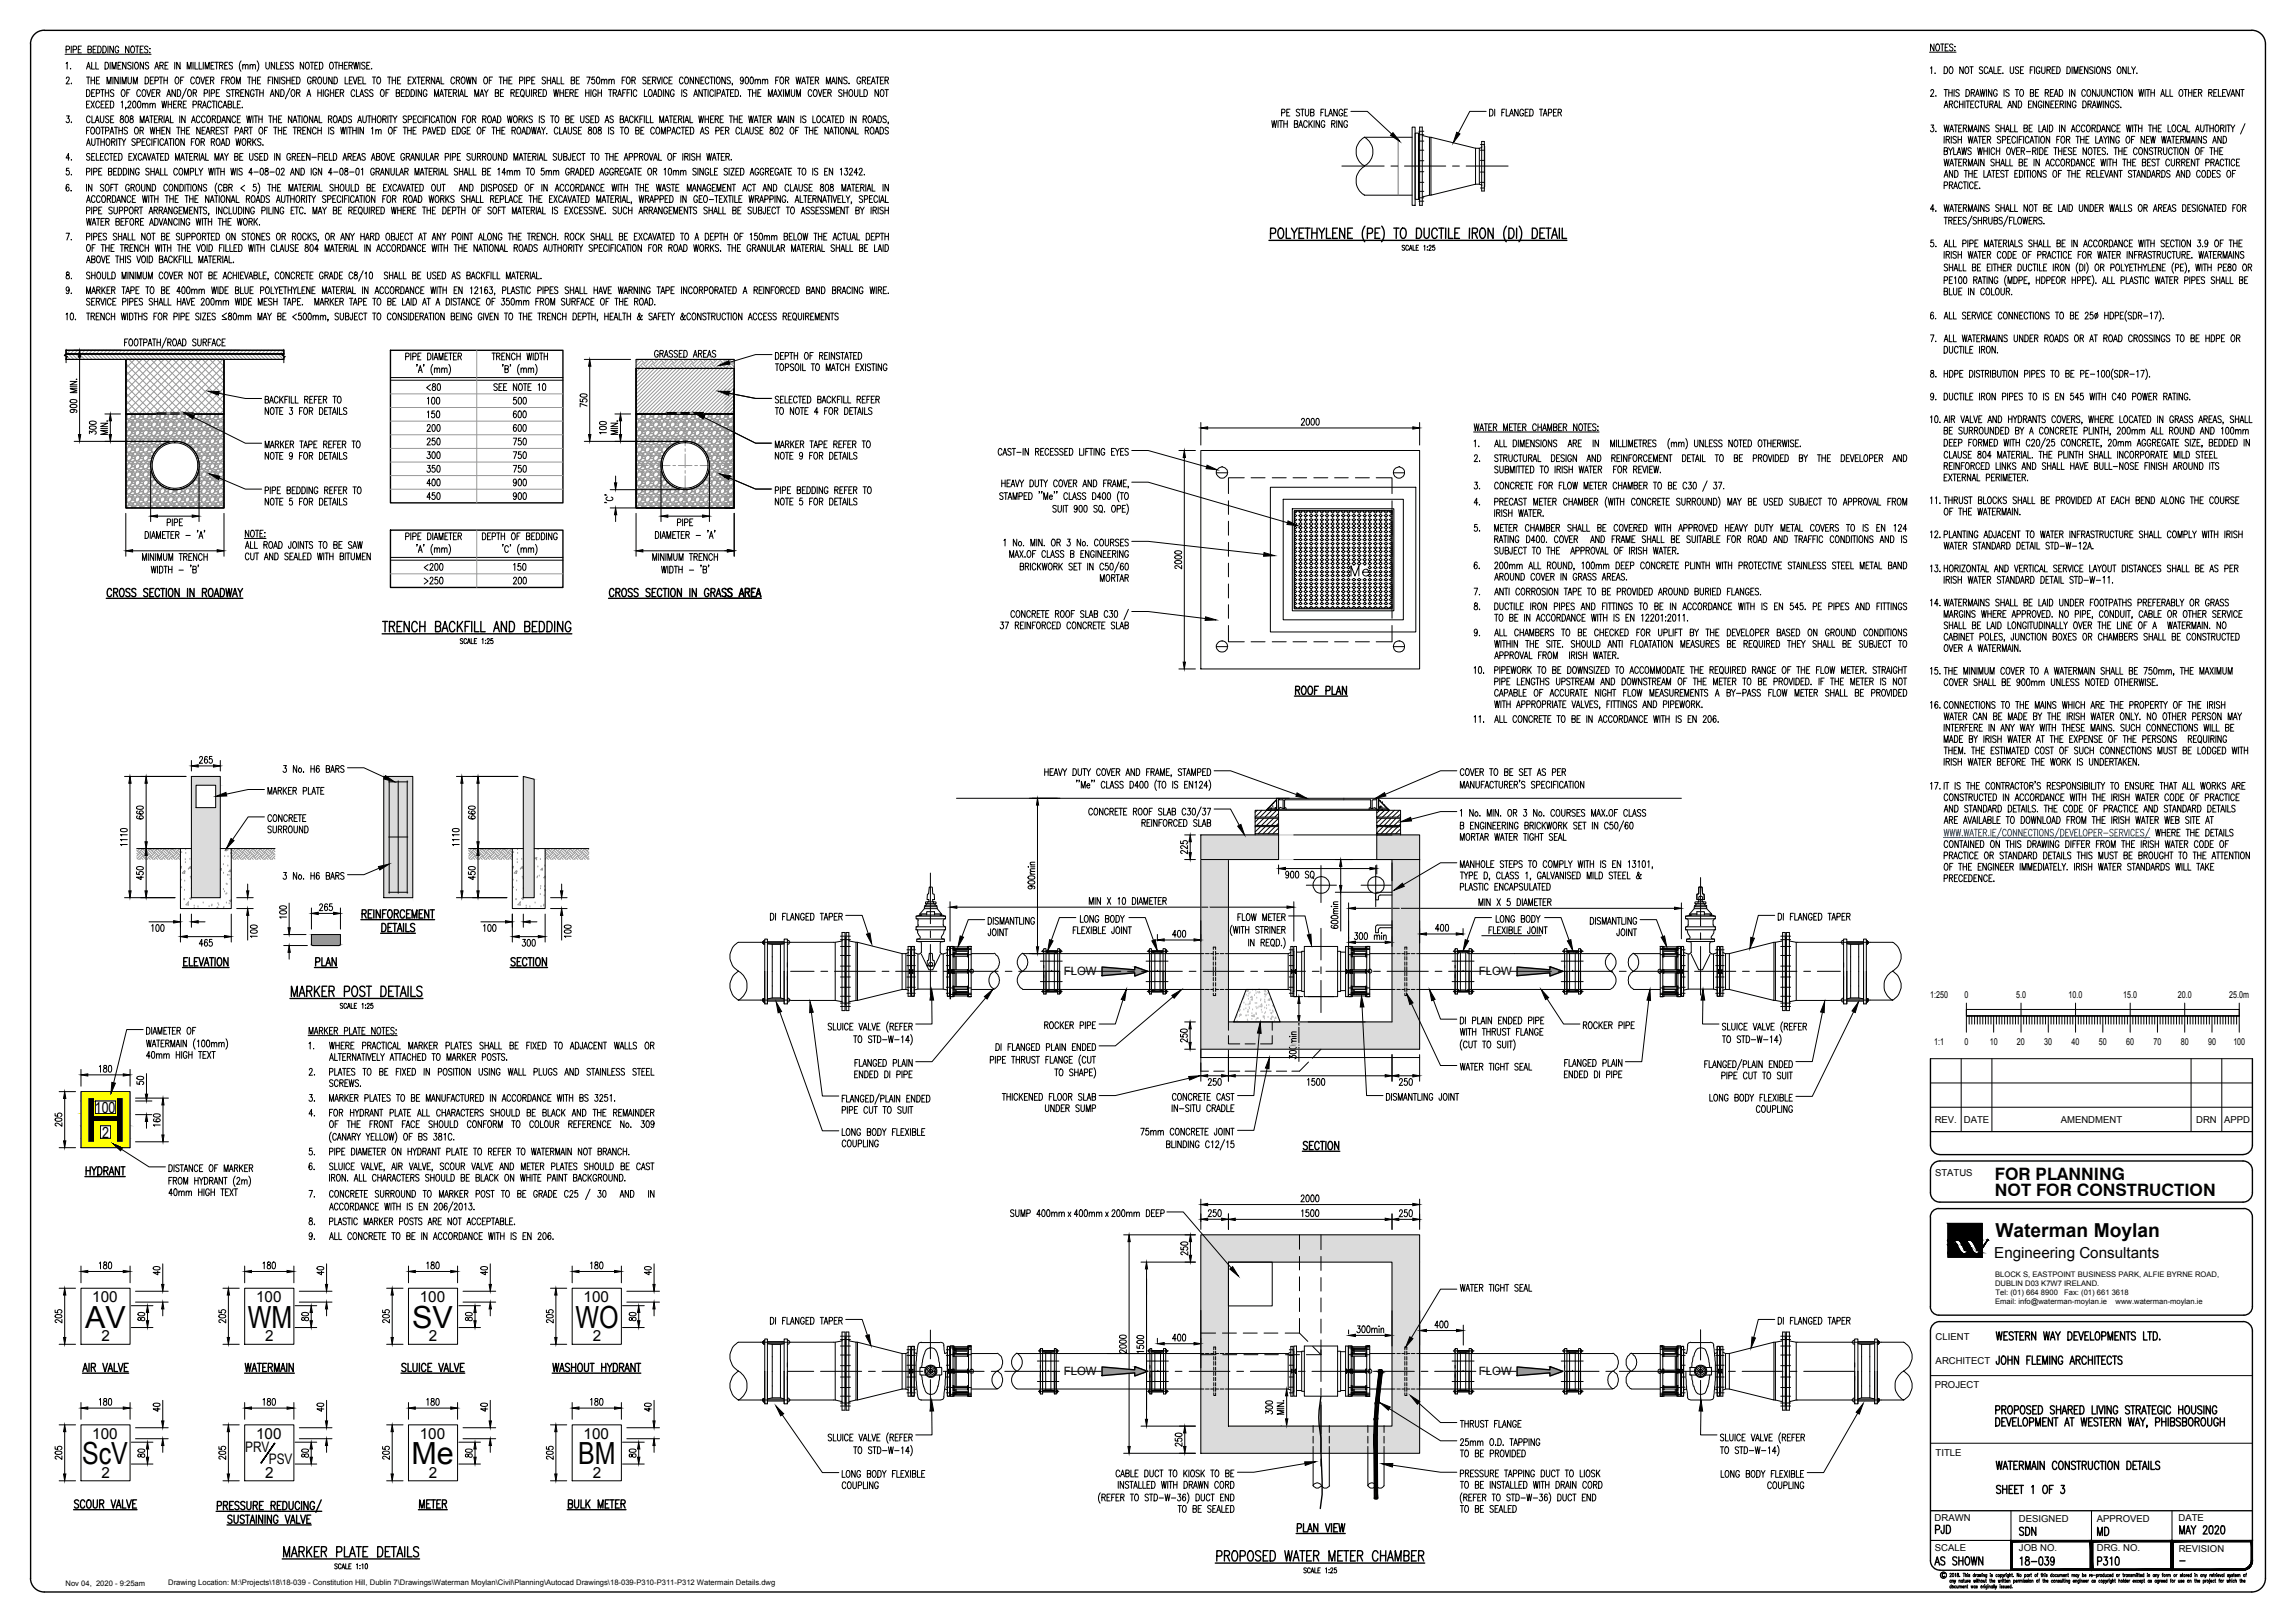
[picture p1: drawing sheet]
<svg xmlns="http://www.w3.org/2000/svg" width="841mm" height="594mm" viewBox="0 0 841 594" stroke-linecap="round" stroke-linejoin="round" font-family="sans-serif">
<defs><g id="words">
<text font-size="22.4" x="30.6" y="418.2">H</text>
<g font-size="11.2">
<text x="31.2" y="486.2">AV</text>
<text x="90.8" y="486.2">WM</text>
<text x="151" y="486.2">SV</text>
<text x="210.9" y="486.2">WO</text>
<text x="30.1" y="536.2">ScV</text>
<text x="150.7" y="536.2">Me</text>
<text x="211.8" y="536.2">BM</text>
</g>
<text font-size="7.5" x="494.2" y="212.4">Me</text>
<g font-size="7.1">
<text x="114.3" y="355.6">PLAN</text>
<text x="152.4" y="554.2">METER</text>
</g>
<text font-size="7" x="731.2" y="453.1">Waterman Moylan</text>
<g font-size="6.6">
<text x="708.4" y="563">PJD</text>
<text x="739.1" y="563.7">SDN</text>
<text x="767.6" y="563.7">MD</text>
</g>
<g font-size="6.3">
<text x="731.1" y="432">FOR PLANNING</text>
<text x="731.1" y="438">NOT FOR CONSTRUCTION</text>
</g>
<g font-size="6.2">
<text x="730.6" y="548.2">SHEET 1 OF 3</text>
<text x="798" y="563">MAY 2020</text>
<text x="708" y="574.3">AS SHOWN</text>
<text x="739.4" y="574.3">18-039</text>
<text x="767.6" y="574.3">P310</text>
</g>
<g font-size="5.7">
<text x="155.6" y="144.3">&lt;80</text>
<text x="155.6" y="149.2">100</text>
<text x="187.3" y="149.2">500</text>
<text x="155.6" y="154.2">150</text>
<text x="187.3" y="154.2">600</text>
<text x="155.6" y="159.1">200</text>
<text x="187.3" y="159.1">600</text>
<text x="155.6" y="164">250</text>
<text x="187.3" y="164">750</text>
<text x="155.6" y="169.3">300</text>
<text x="187.3" y="169.3">750</text>
<text x="155.6" y="174.3">350</text>
<text x="155.6" y="179.2">400</text>
<text x="187.3" y="174.3">750</text>
<text x="187.3" y="179.2">900</text>
<text x="155.6" y="184.1">450</text>
<text x="187.3" y="184.1">900</text>
<text x="154.5" y="210.3">&lt;200</text>
<text x="154.5" y="215.2">&gt;250</text>
<text x="187.3" y="210.3">150</text>
<text x="187.3" y="215.2">200</text>
</g>
<g font-size="5.6">
<text x="34.7" y="407.5">100</text>
<text x="37.5" y="416.6">2</text>
<text x="730.8" y="460.9">Engineering Consultants</text>
<text x="33.8" y="477">100</text>
<text x="93.9" y="477">100</text>
<text x="153.8" y="477">100</text>
<text x="213.9" y="477">100</text>
<text x="37.2" y="491.2">2</text>
<text x="97.2" y="491.2">2</text>
<text x="157.2" y="491.2">2</text>
<text x="217.2" y="491.2">2</text>
<text x="33.8" y="527">100</text>
<text x="93.9" y="527">100</text>
<text x="153.8" y="527">100</text>
<text x="213.9" y="527">100</text>
<text x="37.2" y="541.3">2</text>
<text x="97.2" y="541.3">2</text>
<text x="157.2" y="541.3">2</text>
<text x="217.2" y="541.3">2</text>
</g>
<g font-size="5.3">
<text x="89.8" y="531.9">PRV</text>
<text x="98.5" y="536.1">PSV</text>
</g>
<g font-size="4.2">
<text x="389.8" y="357.3">FLOW</text>
<text x="541.9" y="357.3">FLOW</text>
<text x="389.8" y="503.8">FLOW</text>
<text x="541.9" y="503.8">FLOW</text>
</g>
<g font-size="3.5">
<text x="707.3" y="365.7">1:250</text>
<text x="719.9" y="365.7">0</text>
<text x="738.8" y="365.7">5.0</text>
<text x="758.1" y="365.7">10.0</text>
<text x="778" y="365.7">15.0</text>
<text x="798.1" y="365.7">20.0</text>
<text x="816.9" y="365.7">25.0m</text>
<text x="708.8" y="382.8">1:1</text>
<text x="719.9" y="382.7">0</text>
<text x="729.1" y="382.7">10</text>
<text x="739.1" y="382.7">20</text>
<text x="749.1" y="382.7">30</text>
<text x="759.2" y="382.7">40</text>
<text x="769.2" y="382.7">50</text>
<text x="779.1" y="382.7">60</text>
<text x="789.1" y="382.7">70</text>
<text x="799.2" y="382.7">80</text>
<text x="809.2" y="382.7">90</text>
<text x="818.4" y="382.7">100</text>
<text x="709" y="411.3">REV.</text>
<text x="719.7" y="411.3">DATE</text>
<text x="755.2" y="411.3">AMENDMENT</text>
<text x="804.8" y="411.3">DRN</text>
<text x="815" y="411.3">APPD</text>
<text x="709.1" y="430.7">STATUS</text>
<text x="709.3" y="490.8">CLIENT</text>
<text x="709.3" y="499.6">ARCHITECT</text>
<text x="709" y="508.5">PROJECT</text>
<text x="709.3" y="533.1">TITLE</text>
<text x="709" y="557">DRAWN</text>
<text x="739.9" y="557.3">DESIGNED</text>
<text x="768.4" y="557.3">APPROVED</text>
<text x="798.3" y="557.3">DATE</text>
<text x="709" y="568.1">SCALE</text>
<text x="739.9" y="568.2">JOB NO.</text>
<text x="768.4" y="568.2">DRG. NO.</text>
<text x="798.4" y="568.4">REVISION</text>
</g>
<g font-size="2.8">
<text x="731.1" y="467.6">BLOCK S, EASTPOINT BUSINESS PARK, ALFIE BYRNE ROAD,</text>
<text x="731.1" y="470.9">DUBLIN D03 K7W7 IRELAND.</text>
<text x="731.1" y="477.6">Email: info@waterman-moylan.ie</text>
<text x="731.3" y="474.3">Tel: (01) 664 8900</text>
<text x="756.5" y="474.3">Fax: (01) 661 3618</text>
<text x="775.3" y="477.6">www.waterman-moylan.ie</text>
<text x="24" y="580.7">Nov 04, 2020 - 9:25am</text>
<text x="61.6" y="580.5">Drawing Location: M:\Projects\18\18-039 - Constitution Hill, Dublin 7\Drawings\Waterman Moylan\Civil\Planning\Autocad Drawings\18-039-P310-P311-P312 Watermain Details.dwg</text>
</g>
<text font-size="2.6" x="798" y="572.9">-</text>
</g></defs>
<!-- layer: M Hydrant Hatch -->
<g fill="#ff0" stroke="#ff0" stroke-width=".37">
<path d="M29.7 399.8l18 3.5v-3.5zM29.7 399.8l18 3.5h-18z"/>
<path d="M42.4 403.3l5.3 4.6v-4.6zM42.4 403.3l5.3 4.6h-5.3z"/>
<path d="M29.7 403.3l5.2 4.6v-4.6zM29.7 403.3l5.2 4.6h-5.2z"/>
<path d="M29.7 407.9l18 4.4v-4.4zM29.7 407.9l18 4.4h-18z"/>
<path d="M40.6 412.3l7.1 4.6v-4.6zM40.6 412.3l7.1 4.6h-7.1z"/>
<path d="M29.7 412.3l7.1 4.6v-4.6zM29.7 412.3l7.1 4.6h-7.1z"/>
<path d="M29.7 416.9l18 3.5v-3.5zM29.7 416.9l18 3.5h-18z"/>
</g>
<!-- layer: M Text -->
<g fill="none" stroke="#000" stroke-width=".37">
<path d="M23.8 19.9h31.6M24.2 18.2l1.1-.1 .2-.4-.2-.7-1.1-.1v2.5M26.1 16.9v2.5M26.8 18.2l1.2-.2-.1-1-1.1-.1v2.5M28.7 18.1h.7M29.8 16.9h-1.1v2.5h1.1M32.3 18.1l1-.1 .2-.6-.2-.4-1-.1-.1 2.5 1.2-.2 .1-.6-.4-.5M34.1 18.1h.7M35.3 16.9h-1.2v2.5h1.2M35.9 16.9a1.35 1.35 0 0 1 1.3 .9 1.35 1.35 0 0 1-.5 1.5l-.9 .1zM37.7 16.9a1.35 1.35 0 0 1 1.3 .9 1.35 1.35 0 0 1-.4 1.5l-.9 .1zM39.6 16.9l-.1 2.5"/>
<path d="M41.6 16.9l-.1 2.5-1.2-2.5v2.5M43.5 17.5a.71 .71 0 0 0-.9-.6 .71 .71 0 0 0-.4 1v.5a.7 .7 0 0 0 .6 1 .7 .7 0 0 0 .7-1h-.4M47.3 16.9l-.1 2.5-1.2-2.5v2.5M48.3 17l.1-.1a1.3 1.3 0 0 1 .9 1.2 1.3 1.3 0 0 1-.9 1.3 1.73 1.73 0 0 1-.1-2.4zM49.7 16.9h1.2M50.3 16.9l-.1 2.5M51.4 18.1h.7M52.5 16.9h-1.1v2.5h1.1M54.2 17.3a.62 .62 0 0 0-1-.4 .62 .62 0 0 0 .1 1.1l.7 .3 .2 .7-.4 .4-.8-.4M54.9 19.2v.2zM54.9 17.7v.3zM24.2 23.3l.4-.5v2.5"/>
<path d="M24.3 28.8l.4-.6 .6 .2-.2 1.1-.9 1.2h1.2M25.9 25v.3zM26.2 30.5v.2zM31.7 25.3l.7-2.5 .7 2.5M31.7 32.8a1.35 1.35 0 0 1 1.3 .9 1.35 1.35 0 0 1-.4 1.5l-.9 .1zM31.7 28.2h1.2M31.7 38.2h.7M32 24.5h.9M32.3 28.2v2.5M32.9 37h-1.2v2.5h1.2M33.3 37l1.2 2.5M33.4 29.4h1.2"/>
<path d="M33.4 28.2v2.5M33.6 34h.7M33.6 22.8v2.5h1M34.6 37l-1.3 2.5M34.6 28.2v2.5M34.8 32.8h-1.2v2.5h1.1M35.1 22.8v2.5h1.1M35.3 34.1l1.1-.2v-.9l-1.1-.2v2.5M35.3 29.4h.8M36.4 37.6a.7 .7 0 0 0-.8-.6 .7 .7 0 0 0-.5 1v.6a.71 .71 0 0 0 .5 .9 .71 .71 0 0 0 .8-.6M36.5 28.2h-1.2v2.5h1.2M36.9 32.8h1.2"/>
<path d="M37.1 38.2h.7M37.5 32.8v2.5M38.2 37h-1.1l-.1 2.5h1.2M38.5 22.8a1.32 1.32 0 0 1 1.3 .9 1.32 1.32 0 0 1-.4 1.5l-.9 .1zM38.6 34h1.2M38.6 32.8v2.5M38.8 38.2h.7M39.2 30.7v-2.5l.7 2.5 .8-2.5-.1 2.5M39.8 32.8v2.5M40 37h-1.2l-.1 2.5h1.2M40.4 22.8l-.1 2.5M40.5 37a1.34 1.34 0 0 1 1.3 .9 1.34 1.34 0 0 1-.4 1.5l-1 .1z"/>
<path d="M41.1 25.3v-2.5l.7 2.5 .7-2.5v2.5M41.4 28.2v2.5M41.7 33.2a.64 .64 0 0 0-.9-.4 .64 .64 0 0 0-.2 1l.8 .3a.66 .66 0 0 1 .1 1.1 .66 .66 0 0 1-1-.2M43.2 24h.7M43.3 28.2v2.5l-1.2-2.5v2.5M44.1 28.2l-.1 2.5M44.4 22.8h-1.1l-.1 2.5h1.2M44.4 37.5l.5-.5-.1 2.5M44.7 30.7l.1-2.5 .7 2.5 .7-2.5v2.5M44.8 33l.2-.2a1.3 1.3 0 0 1 .9 1.3 1.3 1.3 0 0 1-1 1.2 1.73 1.73 0 0 1-.1-2.3zM46.1 39.4l-.1 .6M46.2 22.8l-.1 2.5-1.1-2.5-.1 2.5"/>
<path d="M46.5 34h.7M46.9 28.2v1.8l.5 .7 .6-.4 .2-2.1M46.9 37.6l.1-.4a.57 .57 0 0 1 .8 0 .57 .57 0 0 1 .1 .8l-1.1 1.5h1.2M47.6 32.8h-1.1l-.1 2.5M48 23.1l-.4-.3-.8 .3 .2 .6 .7 .4a.67 .67 0 0 1 .1 1.1 .67 .67 0 0 1-1-.3M48.7 22.8l-.1 2.5M48.9 30.7v-2.5l.7 2.5 .7-2.5v2.5M48.9 37.2l.2-.2a1.55 1.55 0 0 1 .2 2.5l-.6-.4zM49.7 22.9l.2-.1a1.4 1.4 0 0 1 .5 2.4l-.2 .1a1.42 1.42 0 0 1-.5-2.4zM50.7 37.2l.4-.2a1.63 1.63 0 0 1 0 2.5l-.6-.4-.1-1zM51.5 33.4a.71 .71 0 0 0-.9-.5 .71 .71 0 0 0-.5 .9v.6a.7 .7 0 0 0 .5 .9 .7 .7 0 0 0 .9-.6M52.2 38.3l.5-.5 .4 .2 .1 1.5"/>
<path d="M52.2 37.8v1.7M52.4 33l.2-.2a1.3 1.3 0 0 1 .9 1.3 1.3 1.3 0 0 1-1 1.2 1.78 1.78 0 0 1-.1-2.3zM52.6 22.8v2.5l-1.2-2.5v2.5M53.2 28.2a1.34 1.34 0 0 1 1.3 .9 1.34 1.34 0 0 1-.4 1.5l-.9 .1zM53.2 38.3l.5-.5 .4 .2 .1 1.5M53.8 32.8l.7 2.5 .7-2.5M54.5 23.1l-.4-.3-.8 .3 .1 .6 .7 .4a.67 .67 0 0 1 .2 1.1 .67 .67 0 0 1-1.1-.3M54.9 38.3l.5-.5 .4 .2 .1 1.5M54.9 37.8v1.7M55.1 29.4h.7M55.7 34h.7M55.9 38.3l.4-.5 .5 .2 .1 1.5"/>
<path d="M56.3 28.2h-1.2v2.5h1.1M56.7 25.3l.7-2.5 .7 2.5M56.8 29.5l1.2-.2-.1-1-1.1-.1v2.5M56.9 32.8h-1.2v2.5h1.1M57 24.5h.9M57.4 34l1.1-.1v-.9l-1.1-.2v2.5M58 34l.6 1.3M58.4 28.2h1.2M58.6 24l1-.1 .3-.4-.2-.6-1.1-.1v2.5M59 28.2v2.5M59.2 24l.6 1.3M59.3 37l.4 2.5 .5-2.5 .4 2.5 .5-2.5"/>
<path d="M60.1 29.4h1.2M60.1 28.2v2.5M60.5 24h.7M61.1 35.3l.7-2.5 .8 2.5M61.3 28.2v2.5M61.4 34.5h.9M61.6 22.8h-1.1v2.5h1.1M61.6 38.2h1.3M61.6 37v2.5M62.9 37v2.5M63.6 38.2h.7M64.1 22.8l-.1 2.5"/>
<path d="M64.3 32.8v2.5l-1.3-2.5v2.5M64.5 28.3l.2-.1a1.36 1.36 0 0 1 1 1.1 1.36 1.36 0 0 1-.5 1.3l-.2 .1a1.39 1.39 0 0 1-.5-2.4zM64.8 37h-1.2v2.5h1.1M65 32.8a1.32 1.32 0 0 1 1.3 1.1 1.32 1.32 0 0 1-.7 1.4h-.6zM65.3 38.2l1.1-.1 .1-.9-1.2-.2v2.5M65.9 38.2l.6 1.3M66 22.8v2.5l-1.2-2.5-.1 2.5M66.2 29.4h.7M67.2 38.2h.7M67.4 28.2h-1.2v2.5M68.3 32.4l-1.7 3.8M68.3 37h-1.1l-.1 2.5h1.2"/>
<path d="M68.6 25.3v-2.5l.7 2.5 .7-2.5v2.5M69.1 33l.2-.2a1.32 1.32 0 0 1 .9 1.3 1.32 1.32 0 0 1-.9 1.2 1.67 1.67 0 0 1-.2-2.3zM70.7 38.3l1.1-.1 .1-1-1.2-.2v2.5M70.7 22.8v2.5M70.8 34l1-.1 .3-.3-.2-.6-1.1-.2v2.5M71.2 28.8a.7 .7 0 0 0-.8-.6 .7 .7 0 0 0-.5 1v.5a.71 .71 0 0 0 .5 1 .71 .71 0 0 0 .8-.6M71.4 34l.6 1.3M71.5 22.8l-.1 2.5h1.1M72.1 28.3l.2-.1a1.4 1.4 0 0 1 .6 2.4l-.3 .1a1.42 1.42 0 0 1-.5-2.4zM72.6 38.2l1.1-.1 .1-.9-1.2-.2v2.5M73 22.8l-.1 2.5h1.1M73.2 38.2l.6 1.3"/>
<path d="M73.6 28.2l.7 2.5 .7-2.5M74.2 39.5l.7-2.5 .7 2.5M74.5 38.7h.9M74.5 22.8v2.5M74.8 34.1l1.2-.2-.1-.9-1.1-.2v2.5M75.2 25.3v-2.5l.7 2.5 .8-2.5-.1 2.5M75.4 29.4h.8M76.6 28.2h-1.2v2.5h1.2M76.7 32.8v2.5M77.1 29.4l1.1-.1v-1l-1-.1-.1 2.5M77.3 37.6a.7 .7 0 0 0-.8-.6 .7 .7 0 0 0-.5 1v.6a.71 .71 0 0 0 .5 .9 .71 .71 0 0 0 .8-.6M77.3 24h.8"/>
<path d="M77.4 34.1l1.2-.2-.1-.9-1.1-.2v2.5M77.7 37h1.3M77.8 29.4l.6 1.3M78.4 37l-.1 2.5M78.5 22.8h-1.2v2.5h1.2M78.8 22.8h1.3M79.3 34h.7M79.4 22.8v2.5M79.4 37v2.5M80.5 24l1-.1 .2-.9-1.2-.2-.1 2.5M80.5 32.8h-1.2l-.1 2.5h1.2M81.1 24l.6 1.3"/>
<path d="M81.2 29.4h.7M81.4 37.6a.7 .7 0 0 0-.9-.6 .7 .7 0 0 0-.5 1v.6a.71 .71 0 0 0 .5 .9 .71 .71 0 0 0 .9-.6M81.7 39.5l.8-2.5 .6 2.5M82 38.7h.9M82.3 24h.8M82.4 28.2h-1.2v2.5M82.8 29.4l1.1-.1v-1l-1.1-.1v2.5M83.4 29.4l.6 1.3M83.5 22.8h-1.1l-.1 2.5h1.2M83.6 38.2l1.1-.1 .1-.9-1.2-.2v2.5l1.2-.2v-.6l-.4-.5M84.3 33.2a.64 .64 0 0 0-.9-.4 .64 .64 0 0 0-.2 1l.7 .3a.68 .68 0 0 1 .2 1.2 .68 .68 0 0 1-1.1-.3M84.7 32.8h1.2"/>
<path d="M85 28.3l.1-.1a1.36 1.36 0 0 1 1 1.1 1.36 1.36 0 0 1-.5 1.3l-.1 .1a1.39 1.39 0 0 1-.5-2.4zM85.2 23.1l-.4-.3-.9 .3 .2 .6 1 .6a.62 .62 0 0 1-.3 1l-.9-.4M85.3 32.8v2.5M85.5 37v2.5h1M86.4 34l1-.1 .1-.8-1.1-.3-.1 2.5M86.6 30.7l.1-2.5 .6 2.5 .8-2.5v2.5M87 34l.6 1.3M87 38.2h.7M88.2 37h-1.2v2.5h1.1M88.2 34h.7M88.3 22.3a3.2 3.2 0 0 0 0 3.8M88.8 39.3v.2z"/>
<path d="M88.9 24.1l.5-.5 .4 .1 .1 1.6M88.9 23.6v1.7M89.4 32.8h-1.2v2.5h1.2M89.9 24.1l.5-.5 .4 .1 .1 1.6M90.7 28.2h1.3M91.2 32.8l-.1 2.5-1.1-2.5-.1 2.5M91.4 28.2l-.1 2.5M91.6 24.1l.5-.5 .4 .1 .1 1.6M91.7 23.6l-.1 1.7M92.4 29.4h1.3M92.4 28.2v2.5M92.6 24.1l.4-.5 .5 .1 .1 1.6"/>
<path d="M93.1 33.4a.69 .69 0 0 0-.8-.5 .69 .69 0 0 0-.5 .9v.6a.71 .71 0 0 0 .7 .9 .71 .71 0 0 0 .6-.9h-.4M93.5 32.8h1.2M93.7 28.2l-.1 2.5M94.1 32.8v2.5M94.2 22.3a3.2 3.2 0 0 1 0 3.8M94.4 29.4h.7M95.2 34h1.2M95.2 32.8v2.5M95.5 28.2h-1.1v2.5h1.1M96.5 32.8l-.1 2.5M97.5 22.8l-.1 1.8 .6 .7 .6-.4 .1-2.1M98.3 29.4h.7"/>
<path d="M99 35.3l.8-2.5 .7 2.5M99.3 34.5h.9M99.4 28.2h-1.1v2.5M99.9 28.2v2.5M100.7 22.8l-.1 2.5-1.2-2.5v2.5M101.4 22.8l-.1 2.5h1.1M101.9 28.2l-.1 2.5-1.2-2.5v2.5M102.2 32.8v2.5l-1.3-2.5v2.5M102.6 28.2l-.1 2.5M102.9 24h.7M102.9 32.8a1.35 1.35 0 0 1 1.3 .9 1.35 1.35 0 0 1-.4 1.5l-.9 .1zM104.1 22.8h-1.2v2.5h1.1"/>
<path d="M104.4 28.6l-.4-.4-.8 .4 .1 .4 1.1 1-.4 .7-.8-.4M105.1 29.4h1.2M105.1 28.2l-.1 2.5M105.7 23.1l-.8-.3-.4 .6 1.1 .8a.67 .67 0 0 1-.1 1 .67 .67 0 0 1-1-.3M106.2 32.4l-1.6 3.8M106.3 28.2v2.5M107 33l.2-.2a1.3 1.3 0 0 1 .9 1.3 1.3 1.3 0 0 1-1 1.2 1.73 1.73 0 0 1-.1-2.3zM107 29.4h.7M107.5 23.1l-.4-.3-.8 .3 .2 .6 .7 .4a.67 .67 0 0 1 .1 1.1 .67 .67 0 0 1-1-.3M108.2 28.2h-1.2v2.5h1.2M108.7 28.2a1.32 1.32 0 0 1 1.3 .9 1.32 1.32 0 0 1-.4 1.5l-.9 .1zM108.7 34l1.1-.1v-.9l-1.1-.2v2.5"/>
<path d="M109.3 34l.6 1.3M111.3 22.8v2.5l-1.3-2.5v2.5M112.3 22.9l.1-.1a1.36 1.36 0 0 1 1 1 1.36 1.36 0 0 1-.5 1.4l-.1 .1a1.39 1.39 0 0 1-.5-2.4zM112.4 35.3l.8-2.5 .7 2.5M112.7 34.5h.9M113.7 22.8h1.2M114 28.8a.7 .7 0 0 0-.8-.6 .7 .7 0 0 0-.5 1v.5a.71 .71 0 0 0 .6 1 .71 .71 0 0 0 .7-1h-.4M114.3 22.8v2.5M114.6 29.4l1.1-.1v-1l-1-.1-.1 2.5M115.3 29.4l.6 1.3M115.4 24h.7M116.5 34h1.2"/>
<path d="M116.5 32.8v2.5M116.5 22.8h-1.1v2.5h1.1M116.8 28.3l.2-.1a1.37 1.37 0 0 1 .5 2.4l-.2 .1a1.39 1.39 0 0 1-.5-2.4zM117.1 22.8a1.32 1.32 0 0 1 1.3 .9 1.32 1.32 0 0 1-.5 1.5l-.8 .1zM117.8 32.8l-.1 2.5M118.5 28.2v1.8l.5 .7 .6-.4 .2-2.1M118.5 32.8l-.1 2.5M120.4 33.4a.71 .71 0 0 0-.9-.5 .71 .71 0 0 0-.4 .9v.6a.72 .72 0 0 0 .7 1 .72 .72 0 0 0 .6-1h-.4M121 34h1.3M121.1 32.8l-.1 2.5M121.1 22.9l.2-.1a1.36 1.36 0 0 1 1 1 1.36 1.36 0 0 1-.5 1.4l-.2 .1a1.39 1.39 0 0 1-.5-2.4zM121.7 28.2v2.5l-1.2-2.5-.1 2.5"/>
<path d="M122.3 32.8v2.5M122.4 28.2a1.34 1.34 0 0 1 1.3 .9 1.34 1.34 0 0 1-.4 1.5l-.9 .1zM122.6 22.8h1.2M123 34h.7M123.2 22.8l-.1 2.5M124.2 32.8h-1.2v2.5h1.2M124.2 24h1.3M124.2 22.8v2.5M124.7 34l1.1-.1 .2-.3-.2-.6-1.1-.2v2.5M125.3 34l.6 1.3M125.5 22.8v2.5M126.2 24h.7"/>
<path d="M126.5 28.2l-.1 2.5h1.2M127.4 22.8h-1.2v2.5h1.1M127.9 24l1-.1 .3-.4-.2-.6-1.1-.1v2.5M128 29.4h.7M128.5 24l.6 1.3M129.2 28.2h-1.2v2.5h1.2M129.5 28.2l.6 2.5 .8-2.5M129.6 22.8l.4 2.5 .5-2.5 .4 2.5 .5-2.5M130 33.4a.71 .71 0 0 0-.9-.5 .71 .71 0 0 0-.4 .9v.6a.7 .7 0 0 0 .4 .9 .7 .7 0 0 0 .9-.6M130.6 32.8v2.5h1.1M131.3 29.4h.7M131.9 35.3l.7-2.5 .7 2.5"/>
<path d="M131.9 22.8v2.5M132.1 34.5h.9M132.5 28.2h-1.2v2.5h1.2M133 28.2v2.5h1.1M133.8 23.1l-.4-.3-.9 .3 .2 .6 .7 .4a.67 .67 0 0 1 .2 1.1 .67 .67 0 0 1-1.1-.3M134.4 24h.7M134.9 33.2l-.4-.4-.9 .4 .1 .5 1.2 1-.4 .6-.9-.3M135.6 22.8h-1.2v2.5h1.2M136.2 25v.3zM136.4 28.2h1.3M136.7 33.2l-.4-.4-.8 .4 .1 .6 .7 .3a.67 .67 0 0 1 .2 1.2 .67 .67 0 0 1-1.1-.3M137.1 28.2l-.1 2.5"/>
<path d="M138.4 28.3l.2-.1a1.36 1.36 0 0 1 1 1.1 1.36 1.36 0 0 1-.5 1.3l-.2 .1a1.39 1.39 0 0 1-.5-2.4zM139.7 33l.3-.2a1.44 1.44 0 0 1 .3 2.5 1.36 1.36 0 0 1-1-1 1.36 1.36 0 0 1 .4-1.3zM141.4 34h.8M142 28.2h1.3M142.6 32.8h-1.2v2.5M142.7 28.2l-.1 2.5M143.7 29.4h1.3M143.7 28.2v2.5M145 28.2l-.1 2.5M145.2 34l1.1-.1 .2-.3-.2-.6-1.1-.2v2.5l1.1-.2 .1-.6-.4-.5M145.7 29.4h.7M146.9 28.2h-1.2v2.5h1.2"/>
<path d="M147.1 34h.7M148.3 32.8h-1.2v2.5h1.1M148.8 32.8a1.35 1.35 0 0 1 1.3 .9 1.35 1.35 0 0 1-.5 1.5l-.8 .1zM149.6 29.4h.7M150.7 32.8a1.35 1.35 0 0 1 1.3 .9 1.35 1.35 0 0 1-.5 1.5l-.9 .1zM150.7 28.2h-1.1v2.5h1.1M151.2 28.2l1.2 2.5M152.4 28.2l-1.2 2.5M152.5 32.8v2.5M152.8 28.2h1.3M153.4 28.2v2.5M154.5 29.4h.7"/>
<path d="M154.5 32.8v2.5l-1.3-2.5v2.5M155.7 28.2h-1.2v2.5h1.1M156.2 29.4l1.1-.1v-1l-1.1-.1v2.5M156.5 33.4a.71 .71 0 0 0-.9-.5 .71 .71 0 0 0-.5 .9v.6a.72 .72 0 0 0 .7 1 .72 .72 0 0 0 .7-1h-.5M156.8 29.4l.6 1.3M159.2 35.3l.1-2.5 .6 2.5 .8-2.5v2.5M159.3 28.2v2.5l-1.2-2.5-.1 2.5M159.7 30.7l.8-2.5 .7 2.5M160 29.9h.9M161.1 35.3l.7-2.5 .7 2.5M161.4 34.5h.9M161.6 28.2v2.5h1.1"/>
<path d="M162.7 32.8h1.3M163.4 32.8l-.1 2.5M164.4 34h.7M165.6 32.8h-1.2v2.5h1.2M166.1 34l1.1-.1 .2-.3-.2-.6-1.1-.2v2.5M166.6 28.8a.68 .68 0 0 0-.9-.6 .68 .68 0 0 0-.4 1l-.1 .5a.71 .71 0 0 0 .5 1 .71 .71 0 0 0 .9-.6M166.8 34l.5 1.3M167.2 29.4l1.1-.1 .2-.4-.2-.6-1.1-.1v2.5M167.9 29.4l.5 1.3M168 32.8v2.5M168.4 35.3l.8-2.5 .6 2.5M168.7 34.5h.9"/>
<path d="M169.4 28.3l.1-.1a1.36 1.36 0 0 1 1 1.1 1.36 1.36 0 0 1-.4 1.3l-.2 .1a1.39 1.39 0 0 1-.5-2.4zM170.3 32.8v2.5h1.1M170.9 28.2l.4 2.5 .5-2.5 .4 2.5 .5-2.5M174 35.3v-2.5l.7 2.5 .7-2.5v2.5M174.5 28.2l-.1 2.5-1.2-2.5v2.5M175.9 35.3l.7-2.5 .7 2.5M176.1 34.5h.9M177.5 32.8l.7 1.2v1.3M177.6 28.3l.2-.1a1.36 1.36 0 0 1 1 1.1 1.36 1.36 0 0 1-.5 1.3l-.2 .1a1.39 1.39 0 0 1-.5-2.4zM178.9 32.8l-.7 1.2M179.3 29.4h.7M180.5 28.2h-1.2v2.5"/>
<path d="M181.5 34l1.1-.1v-.9l-1.1-.2v2.5l1.2-.2 .1-.6-.5-.5M182.9 28.2h1.2M183.4 34h.7M183.5 28.2v2.5M184.5 29.4h1.3M184.6 32.8h-1.2v2.5h1.1M184.6 28.2l-.1 2.5M185.8 28.2v2.5M186.5 29.4h.7M187.2 34l1.1-.1 .2-.3-.2-.6-1.1-.2v2.5M187.7 28.2h-1.2v2.5h1.2M187.9 34l.6 1.3"/>
<path d="M189.1 34h.7M190.3 32.8h-1.2v2.5h1.1M190.4 29.5l1.1-.1v-1.1l-1.1-.1v2.5M191.1 33l.2-.2a1.31 1.31 0 0 1 .9 1.3 1.31 1.31 0 0 1-.9 1.2 1.67 1.67 0 0 1-.2-2.3zM191.5 34.9l.5 .7M192.3 28.2l-.1 2.5M192.8 32.8v1.9l.5 .6 .6-.3 .2-2.2M193 29.5l1.1-.1v-1.1l-1.1-.1v2.5M194.8 32.8l-.1 2.5M194.9 29.4h.7M195.5 34l1-.1 .2-.3-.1-.6-1.1-.2v2.5M196 28.2h-1.1v2.5h1.1"/>
<path d="M196.1 34l.6 1.3M197.3 34h.7M198.5 32.8h-1.1l-.1 2.5h1.2M199.1 32.8a1.35 1.35 0 0 1 1.2 .9 1.35 1.35 0 0 1-.4 1.5l-.9 .1zM199.9 28.6l-.4-.4-.8 .4 .1 .6 .8 .3a.67 .67 0 0 1 .1 1.1 .67 .67 0 0 1-1.1-.3M200.5 29.4h1.3M200.5 28.2v2.5M201.8 28.2v2.5M202.2 30.7l.7-2.5 .7 2.5M202.5 29.9h.9M202.9 32.8l.4 2.5 .5-2.5 .4 2.5 .5-2.5M204.1 28.2v2.5h1"/>
<path d="M205.2 34h1.3M205.2 32.8v2.5M205.7 28.2l-.1 2.5h1.1M206.5 32.8v2.5M207.2 34h.7M208.4 32.8h-1.2l-.1 2.5h1.2M208.9 34l1-.1 .2-.3-.1-.6-1.1-.2-.1 2.5M209.3 29.4l1.1-.1 .2-.6-.2-.4-1.1-.1v2.5l1.2-.2 .1-.6-.5-.5M209.5 34l.6 1.3M210.7 34h.8M211.2 29.4h.7M211.9 32.8h-1.1l-.1 2.5h1.2"/>
<path d="M212.4 28.2h-1.2v2.5h1.1M214.6 34h1.3M214.6 32.8v2.5M215 28.2h1.3l-1 2.5M215.9 32.8l-.1 2.5M216.6 32.8l-.1 2.5M217.9 28.2h-.9l-.1 1.1a.73 .73 0 0 1 1.1 .6 .73 .73 0 0 1-1.1 .6l-.1-.3M218.5 33.4a.71 .71 0 0 0-.9-.5 .71 .71 0 0 0-.4 .9v.6a.71 .71 0 0 0 .6 .9 .71 .71 0 0 0 .7-.9h-.4M218.9 28.3l.4-.1a1.51 1.51 0 0 1-.2 2.5l-.5-1.1zM219.2 34h1.2M219.2 32.8l-.1 2.5M220.4 29.5l.5-.5 .5 .2v1.5"/>
<path d="M220.4 32.8v2.5M220.5 29l-.1 1.7M221.4 29.5l.5-.5 .4 .2 .1 1.5M223 32.8h1.3M223.1 29.5l.5-.5 .4 .2 .1 1.5M223.1 29v1.7M223.6 32.8v2.5M224.1 29.5l.5-.5 .4 .2 .1 1.5M224.7 34l1.1-.1 .2-.3-.2-.6-1.1-.2v2.5M225.3 34l.6 1.3M226.3 35.3l.7-2.5 .7 2.5M226.6 34.5h.9"/>
<path d="M228 29.4h.7M228.2 34h.7M229.2 28.2h-1.2v2.5M229.4 32.8h-1.2v2.5M229.8 34h.7M229.9 28.3l.2-.1a1.4 1.4 0 0 1 .5 2.4l-.2 .1a1.39 1.39 0 0 1-.5-2.4zM231 32.8h-1.2v2.5M231.4 32.8v2.5M231.6 29.4l1.1-.2v-.9l-1.1-.1v2.5M232.2 29.4l.6 1.3M233.4 33.4a.71 .71 0 0 0-.9-.5 .71 .71 0 0 0-.5 .9v.6a.68 .68 0 0 0 .5 .9 .68 .68 0 0 0 .8-.6M236.2 32.8l-.1 2.5h1.1"/>
<path d="M236.8 28.6l-.5-.4-.8 .4 .2 .6 1 .5a.62 .62 0 0 1-.4 1l-.8-.4M237.4 29.4h.7M238 33l.1-.2a1.3 1.3 0 0 1 .9 1.3 1.3 1.3 0 0 1-.9 1.2 1.73 1.73 0 0 1-.1-2.3zM238.6 28.2h-1.2v2.5h1.1M239.1 29.4l1.1-.1v-1l-1.1-.1v2.5M239.4 35.3l.7-2.5 .7 2.5M239.6 34.5h.9M239.7 29.4l.7 1.3M240.7 28.2l.7 2.5 .7-2.5M241.3 32.8a1.35 1.35 0 0 1 1.3 .9 1.35 1.35 0 0 1-.5 1.5l-.9 .1zM242.6 28.2v2.5M243.1 32.8v2.5"/>
<path d="M244.6 28.8a.7 .7 0 0 0-.9-.6 .7 .7 0 0 0-.5 1v.5a.71 .71 0 0 0 .5 1 .71 .71 0 0 0 .9-.6M245.1 32.8v2.5l-1.3-2.5v2.5M245.2 29.4h.7M246.4 28.2h-1.2v2.5h1.1M247.1 33.4a.71 .71 0 0 0-.9-.5 .71 .71 0 0 0-.5 .9v.6a.72 .72 0 0 0 .7 1 .72 .72 0 0 0 .7-1h-.5M249.9 32.8l-.1 2.5M250.3 28.8a.68 .68 0 0 0-.8-.6 .68 .68 0 0 0-.5 1v.5a.71 .71 0 0 0 .4 1 .71 .71 0 0 0 .9-.6M251.2 28.3l.2-.1a1.3 1.3 0 0 1 .9 1.3 1.3 1.3 0 0 1-.9 1.2 1.79 1.79 0 0 1-.2-2.4zM251.7 33.2l-.8-.4-.5 .6 1.2 1-.1 .8-.6 .1-.5-.3M254.2 28.2l-.1 2.5-1.2-2.5v2.5M254.2 35.3l.7-2.5 .8 2.5M254.5 34.5h.9"/>
<path d="M256.2 28.2l-.1 2.5-1.2-2.5-.1 2.5M256.8 29.4h.8M257.3 32.8v2.5l-1.2-2.5v2.5M257.8 32.8h1.2M258 28.2h-1.1l-.1 2.5h1.2M258.4 32.8v2.5M259.5 32.8v2.5M259.8 28.8a.7 .7 0 0 0-.9-.6 .7 .7 0 0 0-.5 1v.5a.71 .71 0 0 0 .5 1 .71 .71 0 0 0 .9-.6M260.2 28.2h1.2M260.8 28.2v2.5M261.5 33.4a.69 .69 0 0 0-.9-.5 .69 .69 0 0 0-.5 .9v.6a.7 .7 0 0 0 .5 .9 .7 .7 0 0 0 .9-.6M261.9 28.2l-.1 2.5"/>
<path d="M262.1 32.8l-.1 2.5M262.8 34.1l1.1-.2v-.9l-1.1-.2v2.5M262.8 28.3l.2-.1a1.36 1.36 0 0 1 1 1.1 1.36 1.36 0 0 1-.5 1.3l-.1 .1a1.39 1.39 0 0 1-.6-2.4zM264.4 35.3l.7-2.5 .7 2.5M264.7 34.5h.9M265.8 28.2v2.5l-1.3-2.5v2.5M266 32.8h1.3M266.7 32.8l-.1 2.5M267.7 28.6l-.5-.4-.8 .4 .2 .6 .7 .3a.65 .65 0 0 1 .2 1.1 .65 .65 0 0 1-1.1-.3M267.7 34h.7M268.4 30.6l-.1 .6M268.9 32.8h-1.2v2.5h1.2"/>
<path d="M269.4 32.8a1.36 1.36 0 0 1 1.3 .9 1.36 1.36 0 0 1-.4 1.5l-.9 .1zM271.4 35.1v.2zM272.4 29l-.2 .6a.69 .69 0 0 1-.9-.6 .69 .69 0 0 1 .9-.7l.2 .7a1.25 1.25 0 0 1-.7 1.7l-.3-.4M273.3 28.3l.5-.1a1.51 1.51 0 0 1-.2 2.5l-.5-1.1zM274.1 32.8h1.2M274.7 32.8v2.5M275.1 28.3l.4-.1a1.51 1.51 0 0 1-.2 2.5l-.5-1.1zM275.8 34h1.2M275.8 32.8v2.5M276.7 29.5l.5-.5 .4 .2 .1 1.5M276.7 29v1.7M277 32.8v2.5"/>
<path d="M277.7 29.5l.4-.5 .5 .2 .1 1.5M277.7 34h.7M278.9 32.8h-1.2v2.5h1.1M279.4 29.5l.4-.5 .5 .2 .1 1.5M279.4 29v1.7M280.4 29.5l.4-.5 .5 .2v1.5M281.6 35.3v-2.5l.7 2.5 .7-2.5v2.5M283.4 35.3l.8-2.5 .7 2.5M283.7 34.5h.9M284.3 29.4h.7M285.2 32.8l1.3 2.5M285.5 28.2h-1.2l-.1 2.5"/>
<path d="M286.1 28.3l.2-.1a1.3 1.3 0 0 1 1 1.3 1.3 1.3 0 0 1-1 1.2 1.85 1.85 0 0 1-.2-2.4zM286.5 32.8l-1.3 2.5M287.1 32.8v2.5M287.8 29.4l1.1-.1v-1l-1-.1-.1 2.5M287.8 35.3v-2.5l.7 2.5 .8-2.5-.1 2.5M288.5 29.4l.6 1.3M290 32.8v1.9l.5 .6 .6-.3 .2-2.2M291.7 28.2l.4 2.5 .5-2.5 .4 2.5 .5-2.5M291.9 35.3l.1-2.5 .7 2.5 .7-2.5-.1 2.5M293.8 30.7l.7-2.5 .7 2.5M294 29.9h.9M295.4 28.2h1.2"/>
<path d="M296 28.2v2.5M297.1 29.4h.7M297.5 33.4a.69 .69 0 0 0-.9-.5 .69 .69 0 0 0-.4 .9v.6a.68 .68 0 0 0 .4 .9 .68 .68 0 0 0 .9-.6M298.2 28.2h-1.1v2.5h1.1M298.4 33l.2-.2a1.3 1.3 0 0 1 .9 1.3 1.3 1.3 0 0 1-1 1.2 1.73 1.73 0 0 1-.1-2.3zM298.8 29.4l1-.1v-1l-1-.1-.1 2.5M299.4 29.4l.6 1.3M299.8 32.8l.7 2.5 .7-2.5M301.7 34h.7M302.8 30.7l.1-2.5 .6 2.5 .8-2.5-.1 2.5M302.9 32.8h-1.2v2.5h1.1M303.4 34l1.1-.1v-.9l-1.1-.2v2.5"/>
<path d="M304 34l.6 1.3M304.7 30.7l.7-2.5 .7 2.5M305 29.9h.9M306.6 28.2v2.5M308.6 28.2l-.1 2.5-1.2-2.5v2.5M308.6 33.2a.64 .64 0 0 0-.9-.4 .64 .64 0 0 0-.2 1l.7 .3a.68 .68 0 0 1 .2 1.2 .68 .68 0 0 1-1.1-.3M309.2 34h1.3M309.2 32.8v2.5M310.4 28.6l-.4-.4-.8 .4 .2 .6 .6 .3a.66 .66 0 0 1 .2 1.1 .66 .66 0 0 1-1-.3M310.5 32.8l-.1 2.5M311 30.6h.2zM311.4 33l.2-.2a1.31 1.31 0 0 1 .9 1.3 1.31 1.31 0 0 1-.9 1.2 1.67 1.67 0 0 1-.2-2.3z"/>
<path d="M313.1 32.8v1.9l.5 .6 .7-.3 .1-2.2M315.1 32.8v2.5h1M315.4 28.8a.68 .68 0 0 0-.9-.6 .68 .68 0 0 0-.4 1l-.1 .5a.73 .73 0 0 0 .7 1 .73 .73 0 0 0 .7-1h-.5M316 29.4l1.1-.1 .1-.9-1.2-.2v2.5M316.6 32.8a1.35 1.35 0 0 1 1.3 .9 1.35 1.35 0 0 1-.4 1.5l-.9 .1zM316.7 29.4l.5 1.3M317.9 29.4h.7M319.1 28.2h-1.2v2.5h1.1M319.3 30.7l.7-2.5 .7 2.5M319.6 29.9h.9M320.9 28.2h1.3M321.6 28.2l-.1 2.5"/>
<path d="M321.9 32.8v2.5l-1.2-2.5-.1 2.5M322.6 29.4h.7M322.9 33l.2-.2a1.3 1.3 0 0 1 .9 1.3 1.3 1.3 0 0 1-1 1.2 1.78 1.78 0 0 1-.1-2.3zM323.8 28.2h-1.2v2.5h1.2M324.3 29.4l1.2-.2-.1-.9-1.1-.1v2.5M324.3 32.8h1.3M325 29.4l.5 1.3M325 32.8l-.1 2.5M24.4 42.4h1l-.6 1a.72 .72 0 0 1 .6 1.1 .72 .72 0 0 1-1.2 0M25.5 57.9h-1.3l.9-1.7v2.5M26.2 44.7v.2zM26.2 58.4v.3z"/>
<path d="M31.7 53.3l.7-2.5 .7 2.5M31.7 47.8h.7M32 52.4h.9M32.9 46.6h-1.2v2.5M33 56.5l-.5-.3-.8 .3 .2 .6 1 .6a.62 .62 0 0 1-.4 1l-.8-.4M33.1 43a.7 .7 0 0 0-.9-.5 .7 .7 0 0 0-.5 .9v.6a.69 .69 0 0 0 .4 .9 .69 .69 0 0 0 .9-.5M33.6 57.4h.7M33.6 46.7l.2-.1a1.3 1.3 0 0 1 .9 1.3 1.3 1.3 0 0 1-1 1.2 1.73 1.73 0 0 1-.1-2.4zM33.6 50.8v1.8l.5 .7 .7-.4v-2.1M33.7 42.4v2.5h1M34.8 56.2h-1.2v2.5h1.1M34.9 44.9l.7-2.5 .7 2.5"/>
<path d="M35.2 44.1h.9M35.3 56.2v2.5h1M35.3 50.8h1.2M35.6 46.7l.1-.1a1.31 1.31 0 0 1 .9 1.2 1.31 1.31 0 0 1-.9 1.3 1.67 1.67 0 0 1-.1-2.4zM35.9 50.8v2.5M36.8 42.4v1.8l.5 .7 .6-.3 .2-2.2M36.8 57.4h.7M37 46.6h1.2M37 50.8v2.5M37 52h1.2M37.6 46.6v2.5M38 56.2h-1.2v2.5h1.1"/>
<path d="M38.2 50.8v2.5M38.7 47.9l1.1-.2v-1l-1.1-.1v2.5M39.2 50.9l.2-.1a1.3 1.3 0 0 1 .9 1.3 1.3 1.3 0 0 1-.9 1.2 1.79 1.79 0 0 1-.2-2.4zM39.8 56.8a.7 .7 0 0 0-.9-.6 .7 .7 0 0 0-.5 .9v.6a.71 .71 0 0 0 .5 1 .71 .71 0 0 0 .9-.6M39.9 42.8l-.4-.4-.8 .4 .2 .6 .9 .4a.67 .67 0 0 1-.2 1.1 .67 .67 0 0 1-.9-.3M40.1 56.2h1.3M40.3 49.1l.7-2.5 .7 2.5M40.6 43.6h.7M40.6 48.3h.8M40.7 56.2v2.5M40.9 52l1.1-.2v-.9l-1.1-.1v2.5M41.5 52l.6 1.3"/>
<path d="M41.7 42.4h-1.1l-.1 2.5h1.2M41.8 57.4h.7M41.9 46.6h1.2M42.5 46.6v2.5M42.8 50.8v2.5M43 56.2h-1.2v2.5h1.1M43.3 50.8h1.2M43.5 56.2a1.32 1.32 0 0 1 1.3 .9 1.32 1.32 0 0 1-.4 1.5l-.9 .1zM43.6 47.8h1.2M43.6 46.6v2.5M43.9 50.8v2.5M44.2 42.6v.7a.92 .92 0 0 1 1 .6 .92 .92 0 0 1-.4 1 .8 .8 0 0 1-.8-.8 .8 .8 0 0 1 1-.7l.1-.8z"/>
<path d="M44.7 50.8l.7 1.2-.1 1.3M44.9 46.6l-.1 2.5M46.1 42.6l.3-.2a1.45 1.45 0 0 1 0 2.5 1.87 1.87 0 0 1-.3-2.3zM46.1 50.8l-.7 1.2M46.7 47a.64 .64 0 0 0-.9-.4 .64 .64 0 0 0-.2 1l.9 .4 .2 .8-.4 .3-.8-.3M47.2 57.4h.8M47.8 42.6v.7a.86 .86 0 0 1 1 .7 .86 .86 0 0 1-.8 .9 .92 .92 0 0 1-.3-1.1 .92 .92 0 0 1 1-.5v-.7zM48.4 56.2h-1.2v2.5h1.2M48.9 56.2l1.2 2.5M49.6 51.1l-.5-.3-.8 .3 .2 .6 .7 .4a.67 .67 0 0 1 .2 1.1 .67 .67 0 0 1-1.1-.3M49.6 46.7l.2-.1a1.3 1.3 0 0 1 .9 1.3 1.3 1.3 0 0 1-.9 1.2 1.78 1.78 0 0 1-.2-2.4zM50.1 56.2l-1.2 2.5"/>
<path d="M50.2 52.1l1.1-.1 .2-.7-.2-.4-1.1-.1v2.5M51.3 47.8l1.1-.1v-1l-1-.1-.1 2.5M51.4 44.9v-2.5l.7 2.5 .7-2.5v2.5M51.9 47.8l.6 1.3M52 56.8a.7 .7 0 0 0-.9-.6 .7 .7 0 0 0-.5 .9v.6a.71 .71 0 0 0 .5 1 .71 .71 0 0 0 .9-.6M52.1 52h.7M52.3 58.7l.8-2.5 .7 2.5M52.6 57.9h.9M53.3 44.9l.7-2.5 .7 2.5M53.3 50.8h-1.2v2.5h1.1M53.5 44.1h.9M54 56.2l.7 2.5 .7-2.5"/>
<path d="M54.9 42.4h1.2M55 46.6l.5 2.5 .4-2.5 .4 2.5 .5-2.5M55 51.4a.7 .7 0 0 0-.8-.6 .7 .7 0 0 0-.5 .9v.6a.69 .69 0 0 0 .4 1 .69 .69 0 0 0 .9-.6M55.5 42.4v2.5M55.5 58.7l.8-2.5 .7 2.5M55.7 50.8l-.1 2.5M55.8 57.9h.9M56.3 52h.8M56.6 43.6h.7M57.2 56.2h1.2M57.4 47.8h1.2M57.4 46.6l-.1 2.5"/>
<path d="M57.5 50.8h-1.1l-.1 2.5M57.7 42.4h-1.1v2.5h1.1M57.8 56.2v2.5M58 50.8v2.5M58.3 43.6l1.1-.1v-.8l-1.1-.3v2.5M58.6 46.6v2.5M58.8 57.4h.8M58.9 43.6l.6 1.3M59.3 47.8h.7M59.9 51.4a.7 .7 0 0 0-.8-.6 .7 .7 0 0 0-.5 .9v.6a.69 .69 0 0 0 .4 1 .69 .69 0 0 0 .9-.6M60 56.2h-1.1l-.1 2.5h1.2M60.2 42.4l-.1 2.5"/>
<path d="M60.3 53.3l.7-2.5 .7 2.5M60.5 46.6h-1.2v2.5h1.2M60.5 52.4h.9M60.6 44.9l.7-2.5 .7 2.5M60.6 56.2a1.32 1.32 0 0 1 1.3 .9 1.32 1.32 0 0 1-.5 1.5l-.9 .1zM60.8 44.1h.9M61.9 50.8h1.3M62.3 46.6l-.1 2.5-1.2-2.5v2.5M62.5 42.4l-.1 2.5h1.1M62.5 50.8v2.5M63.6 50.8v2.5M64.3 58.7v-2.5l.7 2.5 .7-2.5v2.5"/>
<path d="M64.6 50.9l.2-.1a1.36 1.36 0 0 1 1 1 1.36 1.36 0 0 1-.5 1.4l-.2 .1a1.39 1.39 0 0 1-.5-2.4zM64.7 46.6h1.3M65.4 46.6l-.1 2.5M65.9 42.4v2.5M66.2 58.7l.7-2.5 .7 2.5M66.4 47.8h1.2M66.4 46.6v2.5M66.4 57.9h.9M67.5 50.8v2.5l-1.2-2.5v2.5M67.7 46.6l-.1 2.5M67.8 56.2h1.2M67.9 42.4l-.1 2.5-1.2-2.5-.1 2.5"/>
<path d="M68.4 47.8h.7M68.4 56.2v2.5M69.5 57.4h.7M69.6 46.6h-1.2v2.5h1.1M70.1 52h.7M70.1 44.9l.8-2.5 .7 2.5M70.4 44.1h.9M70.7 56.2h-1.2v2.5h1.1M71.2 57.4l1.1-.1v-1l-1.1-.1v2.5M71.3 50.8h-1.2v2.5M71.8 57.4l.6 1.3M72 50.9l.2-.1a1.36 1.36 0 0 1 1 1 1.36 1.36 0 0 1-.5 1.4l-.2 .1a1.39 1.39 0 0 1-.5-2.4z"/>
<path d="M73.1 56.2l-.1 2.5M73.3 43a.7 .7 0 0 0-.8-.5 .7 .7 0 0 0-.5 .9v.6a.69 .69 0 0 0 .4 .9 .69 .69 0 0 0 .9-.5M73.4 46.6l-.1 2.5-1.2-2.5v2.5M73.5 58.7l.7-2.5 .7 2.5M73.7 52l1.1-.2v-.9l-1.1-.1v2.5M73.7 57.9h.9M74 47.8h.8M74.3 52l.6 1.3M75.2 43a.7 .7 0 0 0-.9-.5 .7 .7 0 0 0-.5 .9v.6a.71 .71 0 0 0 .5 .9 .71 .71 0 0 0 .9-.5M75.2 46.6h-1.1l-.1 2.5h1.2M75.4 56.2v2.5h1M75.5 49.1l.7-2.5 .7 2.5"/>
<path d="M75.7 48.3h.9M76.1 42.6l.2-.2a1.31 1.31 0 0 1 .9 1.3 1.31 1.31 0 0 1-1 1.2 1.69 1.69 0 0 1-.1-2.3zM77.3 47.8l1.1-.1v-1l-1-.1-.1 2.5M77.4 52l1.1-.2 .2-.3-.2-.6-1.1-.1v2.5M77.8 43.6l1-.1 .2-.8-1.2-.3v2.5M78 47.8l.6 1.3M78.1 52l.6 1.3M78.4 43.6l.6 1.3M78.7 58.7l.1-2.5 .7 2.5 .7-2.5v2.5M79.2 47.8h.8M79.6 50.9l.2-.1a1.36 1.36 0 0 1 .9 1 1.36 1.36 0 0 1-.4 1.4l-.2 .1a1.39 1.39 0 0 1-.5-2.4zM79.7 42.4a1.32 1.32 0 0 1 1.3 .9 1.32 1.32 0 0 1-.5 1.5l-.9 .1z"/>
<path d="M80.4 46.6h-1.2v2.5h1.2M80.6 58.7l.8-2.5 .6 2.5M80.9 57.9h.9M81 53.3l.7-2.5 .7 2.5M81.2 44.9l.8-2.5 .7 2.5M81.3 52.4h.9M81.5 44.1h.9M82.1 47a.64 .64 0 0 0-.9-.4 .64 .64 0 0 0-.2 1l.9 .4a.67 .67 0 0 1-.1 1.1 .67 .67 0 0 1-1-.3M82.3 56.2l.7 1.2-.1 1.3M82.5 46.6h1.2M82.9 50.8a1.34 1.34 0 0 1 1.3 .9 1.34 1.34 0 0 1-.4 1.5l-1 .1zM83.1 46.6v2.5"/>
<path d="M83.7 56.2l-.7 1.2M84.4 42.4v2.5l-1.3-2.5v2.5M86 57.4l1.1-.1v-1l-1.1-.1v2.5l1.2-.3v-.8l-.4-.2M86.1 47.9l1.2-.2-.1-1-1-.1-.1 2.5M86.4 43a.7 .7 0 0 0-.9-.5 .7 .7 0 0 0-.5 .9v.6a.69 .69 0 0 0 .4 .9 .69 .69 0 0 0 .9-.5M86.5 50.8l.4 2.5 .5-2.5 .4 2.5 .5-2.5M87 43.6h.7M87.8 49.1l.7-2.5 .7 2.5M87.9 57.4h.7M88 48.3h.9M88.1 42.4h-1.1v2.5h1.1M89.1 50.9l.1-.1a1.36 1.36 0 0 1 1 1 1.36 1.36 0 0 1-.5 1.4l-.1 .1a1.39 1.39 0 0 1-.5-2.4z"/>
<path d="M89.1 56.2h-1.2l-.1 2.5h1.2M89.7 47.8l1-.1v-1l-1-.1-.1 2.5M90.3 47.8l.6 1.3M90.4 42.4l.4 2.5 .5-2.5 .4 2.5 .5-2.5M90.7 52l1.1-.2v-.9l-1-.1-.1 2.5M91.3 46.6h1.2M91.4 52l.6 1.3M91.5 56.2l-.1 1.8 .5 .7 .5-.1 .3-.6v-1.8M91.9 46.6v2.5M92.6 50.8v2.5M92.7 42.4v2.5M93 51.8l.9 1.5"/>
<path d="M93.2 42.4h1.2M93.8 42.4v2.5M93.9 50.8l-1.3 1.6M94.6 56.5l-.5-.3-.8 .3 .2 .6 .7 .4a.67 .67 0 0 1 .2 1.1 .67 .67 0 0 1-1.1-.3M94.8 43.6h1.3M94.9 42.4l-.1 2.5M95.2 57.4h.7M95.3 46.7l.1-.1a1.3 1.3 0 0 1 .9 1.3 1.3 1.3 0 0 1-.9 1.2 1.73 1.73 0 0 1-.1-2.4zM95.7 51.1l-.5-.3-.8 .3 .2 .6 .7 .4a.65 .65 0 0 1 .2 1.1 .65 .65 0 0 1-1.1-.3M96.1 42.4v2.5M96.4 53v.3zM96.4 56.2h-1.2v2.5h1.2"/>
<path d="M96.9 56.2a1.34 1.34 0 0 1 1.3 .9 1.34 1.34 0 0 1-.4 1.5l-.9 .1zM96.9 47.8h.8M98.1 46.6h-1.2v2.5M98.5 42.4h1.2M99.1 42.4v2.5M100.1 43.6h1.3M100.2 42.4l-.1 2.5M100.3 46.6h1.3M100.7 56.2l-.1 2.5M100.9 46.6v2.5M101.4 42.4l-.1 2.5M102 47.8h1.2"/>
<path d="M102 46.6v2.5M102.1 43.6h.7M102.6 56.2v2.5l-1.2-2.5-.1 2.5M103.3 42.4h-1.2v2.5h1.2M103.3 46.6l-.1 2.5M103.9 47.8h.7M105.1 46.6h-1.1l-.1 2.5h1.2M106.5 56.8a.7 .7 0 0 0-.9-.6 .7 .7 0 0 0-.5 .9v.6a.71 .71 0 0 0 .7 1 .71 .71 0 0 0 .6-1h-.4M106.9 42.4v2.5l-1.2-2.5v2.5M107.1 57.4l1.1-.1v-1l-1.1-.1v2.5M107.4 44.9l.7-2.5 .7 2.5M107.4 46.6h1.3"/>
<path d="M107.7 44.1h.8M107.7 57.4l.6 1.3M108 46.6v2.5M109 57.4h.7M109 42.4h1.2M109.1 47.8l1.1-.1v-1l-1.1-.1v2.5M109.6 42.4v2.5M109.7 47.8l.6 1.3M110.1 56.2h-1.1l-.1 2.5h1.2M110.7 57.4h.7M110.7 42.4v2.5M111 47.8h.7"/>
<path d="M111.7 42.6l.1-.2a1.3 1.3 0 0 1 1 1.3 1.3 1.3 0 0 1-1 1.2 1.69 1.69 0 0 1-.1-2.3zM111.8 56.2h-1.1l-.1 2.5h1.2M112.1 46.6h-1.1v2.5h1.1M113.6 56.2v2.5l-1.2-2.5-.1 2.5M113.9 46.6v2.5l-1.3-2.5v2.5M114.3 57.6h1.6M114.6 42.4v2.5l-1.2-2.5v2.5M115.1 44.9l.7-2.5 .7 2.5M115.3 44.1h.9M115.9 47.2a.71 .71 0 0 0-.9-.6 .71 .71 0 0 0-.5 1v.6a.7 .7 0 0 0 .5 .9 .7 .7 0 0 0 .9-.6M116.5 47.8h1.2M116.5 46.6v2.5"/>
<path d="M116.6 57.4h.7M117 42.4l-.1 2.5h1.1M117.8 46.6l-.1 2.5M117.8 56.2h-1.2v2.5M118.2 56.2v2.5M119 57.4h.7M120.1 56.2h-1.1l-.1 2.5h1.2M120.4 43.6l1-.1 .1-.8-1.1-.3v2.5M120.5 46.6l-.1 2.5M120.7 56.2v2.5h1M121 43.6l.6 1.3M122.2 56.2a1.34 1.34 0 0 1 1.3 .9 1.34 1.34 0 0 1-.4 1.5l-1 .1z"/>
<path d="M122.3 47l-.4-.4-.8 .4 .2 .6 .7 .3a.68 .68 0 0 1 .2 1.1 .68 .68 0 0 1-1.1-.2M122.5 42.6l.2-.2a1.3 1.3 0 0 1 .9 1.3 1.3 1.3 0 0 1-1 1.2 1.75 1.75 0 0 1-.1-2.3zM123.9 44.9l.8-2.5 .6 2.5M124.2 44.1h.9M124.8 46.6l.4 2.5 .5-2.5 .4 2.5 .5-2.5M125.6 58.7l.8-2.5 .6 2.5M125.8 42.4a1.32 1.32 0 0 1 1.3 .9 1.32 1.32 0 0 1-.4 1.5l-.9 .1zM125.9 57.9h.9M127.1 46.6v2.5M127.5 57.4l1.1-.1v-1l-1-.1-.1 2.5M127.6 46.6h1.3M128.1 57.4l.7 1.3"/>
<path d="M128.2 46.6v2.5M128.9 42.8l-.5-.4-.8 .4 .2 .6 .7 .4a.67 .67 0 0 1 .1 1.1 .67 .67 0 0 1-1-.3M129.3 47.8h1.2M129.3 46.6l-.1 2.5M129.4 57.4h.7M130.6 56.2h-1.2v2.5h1.2M130.6 46.6l-.1 2.5M130.8 58.7l.8-2.5 .6 2.5M131.1 44.9l.7-2.5 .7 2.5M131.1 57.9h.9M131.2 46.6v2.5M131.4 44.1h.8"/>
<path d="M133 42.4v1.8l.5 .7 .6-.3 .1-2.2M133.2 46.6v2.5l-1.2-2.5v2.5M133.9 56.5l-.5-.3-.8 .3 .2 .6 .7 .4a.67 .67 0 0 1 .2 1.1 .67 .67 0 0 1-1.1-.3M134.7 42.4h1.2M135.3 42.4v2.5M136.1 58.7l.7-2.5 .7 2.5M136.1 47.1l.5-.5-.1 2.5M136.4 43.6h1.2M136.4 42.4v2.5M136.4 57.9h.8M137.6 42.4v2.5M137.7 47.9l.5-.5 .4 .2 .1 1.5"/>
<path d="M137.7 47.4v1.7M138 57.4l1.1-.1v-1l-1.1-.1v2.5l1.1-.3 .1-.5-.4-.5M138.6 42.6l.2-.2a1.3 1.3 0 0 1 .9 1.3 1.3 1.3 0 0 1-.9 1.2 1.69 1.69 0 0 1-.2-2.3zM138.7 47.9l.4-.5 .5 .2 .1 1.5M140.1 56.3l.2-.1a1.36 1.36 0 0 1 1 1 1.36 1.36 0 0 1-.5 1.4l-.2 .1a1.39 1.39 0 0 1-.5-2.4zM140.3 43.6l1.1-.1 .1-.8-1.2-.3v2.5M140.9 43.6l.6 1.3M141.6 56.2l.6 2.5 .8-2.5M142.2 42.4v2.5M142.6 42.4h1.3M142.7 46.7l.2-.1a1.3 1.3 0 0 1 .9 1.3 1.3 1.3 0 0 1-1 1.2 1.73 1.73 0 0 1-.1-2.4zM143.3 42.4l-.1 2.5"/>
<path d="M143.4 57.4h.7M144.1 42.4l.6 1.2v1.3M144.4 47.8h.7M144.6 56.2h-1.2v2.5h1.2M145.5 42.4l-.8 1.2M145.5 46.6h-1.1v2.5M147.7 46.6h1.3M148.3 56.8a.7 .7 0 0 0-.9-.6 .7 .7 0 0 0-.5 .9v.6a.73 .73 0 0 0 .7 1 .73 .73 0 0 0 .7-1h-.5M148.4 46.6l-.1 2.5M148.9 57.4l1-.1v-1l-1-.1-.1 2.5M149 42.8l-.5-.4-.8 .4 .2 .6 .9 .4a.67 .67 0 0 1-.1 1.1 .67 .67 0 0 1-1-.3M149.4 47.8h1.3"/>
<path d="M149.4 46.6v2.5M149.5 57.4l.6 1.3M149.6 43.8l1.1-.2v-1l-1.1-.2v2.5M150.5 58.7l.7-2.5 .7 2.5M150.7 46.6v2.5M150.7 57.9h.9M151.4 47.8h.7M151.5 43.6h.7M152.6 46.6h-1.2v2.5h1.1M152.7 42.4h-1.2v2.5h1.1M153.6 56.2v2.5l-1.2-2.5-.1 2.5M154.3 56.2v1.8l.5 .7 .5-.1 .3-.6v-1.8"/>
<path d="M154.4 43a.7 .7 0 0 0-.8-.5 .7 .7 0 0 0-.5 .9v.6a.69 .69 0 0 0 .4 .9 .69 .69 0 0 0 .9-.5M155.1 42.4l-.1 2.5M155.1 47.9l1.2-.2-.1-1-1.1-.1v2.5M155.7 43.6h.8M156.3 56.2v2.5h1.1M156.7 49.1l.7-2.5 .7 2.5M156.9 42.4h-1.1l-.1 2.5M157 48.3h.9M157.4 42.4v2.5M157.5 58.7l.7-2.5 .7 2.5M157.8 57.9h.9M158.3 46.6l.7 2.5 .8-2.5"/>
<path d="M159.3 43a.7 .7 0 0 0-.8-.5 .7 .7 0 0 0-.5 .9v.6a.69 .69 0 0 0 .4 .9 .69 .69 0 0 0 .9-.5M159.4 57.4l1.1-.1v-1l-1.1-.1v2.5M159.7 44.9l.7-2.5 .7 2.5M159.9 44.1h.9M160 57.4l.7 1.3M160.2 47.8h.7M161.3 42.4h1.3M161.4 46.6h-1.2v2.5h1.1M161.9 46.6a1.25 1.25 0 0 1 1.3 1.2 1.25 1.25 0 0 1-1.3 1.3zM161.9 42.4v2.5M163 42.4v2.5M163.2 57.5l1.1-.2v-1l-1.1-.1v2.5"/>
<path d="M163.8 42.8l.4-.4a1.3 1.3 0 0 1 .9 1.3 1.3 1.3 0 0 1-1 1.2l-.5-.9zM165.1 56.2l-.1 2.5M165.7 57.5l1.1-.1v-1.1l-1-.1-.1 2.5M165.8 47.8h.7M166.9 42.4v2.5l-1.2-2.5v2.5M167 46.6h-1.2v2.5h1.1M167.5 46.6a1.25 1.25 0 0 1 1.3 1.2 1.25 1.25 0 0 1-1.3 1.3zM167.6 57.4h.7M168.8 56.2h-1.2v2.5h1.2M169.5 43.6h.7M170.6 47.2a.71 .71 0 0 0-.9-.6 .71 .71 0 0 0-.5 1v.6a.72 .72 0 0 0 .7 .9 .72 .72 0 0 0 .7-.9h-.5M170.7 42.4h-1.2v2.5"/>
<path d="M171.2 47.8h.7M171.4 42.6l.2-.2a1.3 1.3 0 0 1 .9 1.3 1.3 1.3 0 0 1-.9 1.2 1.69 1.69 0 0 1-.2-2.3zM172.4 46.6h-1.2v2.5h1.2M172.4 56.5l-.5-.3-.8 .3 .2 .6 .7 .4a.67 .67 0 0 1 .1 1.1 .67 .67 0 0 1-1-.3M173 56.2v1.8l.5 .7 .6-.4 .1-2.1M173.1 43.6l1.1-.1 .1-.8-1.2-.3v2.5M173.7 43.6l.6 1.3M174.9 57.4l1.1-.1v-1l-1-.1-.1 2.5M175.2 46.7l.2-.1a1.3 1.3 0 0 1 .9 1.3 1.3 1.3 0 0 1-1 1.2 1.73 1.73 0 0 1-.1-2.4zM175.6 57.4l.6 1.3M176.8 57.4l1.1-.1 .1-.9-1.2-.2v2.5M176.9 43.6l1-.1 .2-.8-1.2-.3v2.5"/>
<path d="M176.9 47.8h.7M177.5 57.4l.6 1.3M177.5 43.6l.6 1.3M178.1 46.6h-1.2v2.5M179 56.3l.2-.1a1.36 1.36 0 0 1 .9 1 1.36 1.36 0 0 1-.4 1.4l-.2 .1a1.39 1.39 0 0 1-.5-2.4zM179 42.6l.2-.2a1.3 1.3 0 0 1 .9 1.3 1.3 1.3 0 0 1-.9 1.2 1.75 1.75 0 0 1-.2-2.3zM180.3 46.6h1.2M180.4 44.9l.8-2.5 .7 2.5M180.7 56.2l-.1 1.8 .6 .7 .6-.4 .1-2.1M180.7 44.1h.9M180.9 46.6l-.1 2.5M181.9 47.8h1.3"/>
<path d="M181.9 46.6v2.5M182.3 42.4a1.32 1.32 0 0 1 1.3 .9 1.32 1.32 0 0 1-.4 1.5l-.9 .1zM183.2 46.6v2.5M183.9 56.2v2.5l-1.3-2.5v2.5M183.9 47.8h.7M184.6 56.2a1.32 1.32 0 0 1 1.3 .9 1.32 1.32 0 0 1-.4 1.5l-.9 .1zM185.1 46.6h-1.2v2.5h1.1M185.9 42.4l.5 2.5 .4-2.5 .4 2.5 .5-2.5M187.6 47.8l1.1-.1 .2-.4-.2-.6-1.1-.1v2.5M188.3 47.8l.5 1.3M188.3 58.7v-2.5l.7 2.5 .8-2.5-.1 2.5M188.5 42.6l.2-.2a1.3 1.3 0 0 1 .9 1.3 1.3 1.3 0 0 1-1 1.2 1.75 1.75 0 0 1-.1-2.3z"/>
<path d="M189.8 46.7l.1-.1a1.3 1.3 0 0 1 1 1.3 1.3 1.3 0 0 1-1 1.2 1.73 1.73 0 0 1-.1-2.4zM190.2 43.6l1.1-.1v-.8l-1.1-.3v2.5M190.2 58.7l.7-2.5 .7 2.5M190.5 57.9h.8M190.8 43.6l.6 1.3M191.2 49.1l.7-2.5 .7 2.5M191.5 48.3h.9M191.9 56.2h1.2M192.1 42.4v2.5M192.4 56.2v2.5M192.5 43.5l.8 1.4M193.1 46.6a1.32 1.32 0 0 1 1.3 .9 1.32 1.32 0 0 1-.5 1.5l-.9 .1z"/>
<path d="M193.3 42.4l-1.2 1.7M193.5 57.4h.7M194.7 56.2h-1.2v2.5h1.1M194.8 46.6l.4 2.5 .5-2.5 .4 2.5 .5-2.5M195.1 42.8l-.4-.4-.9 .4 .2 .6 1 .6a.62 .62 0 0 1-.4 .9l-.8-.3M195.2 57.4l1.1-.1v-1l-1.1-.1v2.5M195.8 57.4l.6 1.3M196.8 49.1l.8-2.5 .6 2.5M197.1 48.3h.9M197.1 56.2v2.5M197.5 58.7l.7-2.5 .8 2.5M197.7 42.4l-.1 2.5"/>
<path d="M197.8 57.9h.9M198.5 46.6l.6 1.2v1.3M199.4 56.2v2.5h1M199.5 42.8a.63 .63 0 0 0-.9-.4 .63 .63 0 0 0-.2 1l1 .6a.62 .62 0 0 1-.3 .9l-.9-.3M199.9 46.6l-.8 1.2M200.4 48.9h.1M201.8 42.4h1.2M202.4 42.4v2.5M203.7 42.6l.2-.2a1.3 1.3 0 0 1 .9 1.3 1.3 1.3 0 0 1-.9 1.2 1.8 1.8 0 0 1-.2-2.3zM204 56.5l-.5-.3-.8 .3 .2 .6 .7 .4a.67 .67 0 0 1 .2 1.1 .67 .67 0 0 1-1.1-.3M204.5 47.2a.71 .71 0 0 0-.9-.6 .71 .71 0 0 0-.5 1v.6a.7 .7 0 0 0 .5 .9 .7 .7 0 0 0 .9-.6M204.6 56.2v1.8l.5 .7 .6-.4 .2-2.1"/>
<path d="M205.1 46.6v2.5h1M206.3 49.1l.8-2.5 .6 2.5M206.5 57.4l1.1-.1v-1l-1-.1-.1 2.5 1.2-.3 .1-.5-.5-.5M206.6 48.3h.9M207.3 43.6l1.1-.1 .1-.8-1.2-.3v2.5l1.1-.2 .1-.6-.4-.5M208.2 46.6v1.8l.5 .7 .5-.1 .3-.6v-1.8M209.2 56.2l-.2 2.4h-.6l-.2-.7M209.2 43.6h.7M209.8 57.4h.8M210.4 42.4h-1.2v2.5h1.1M211 56.2h-1.1l-.1 2.5h1.2M211.3 47a.62 .62 0 0 0-1-.3 .62 .62 0 0 0 .1 1l.8 .3a.67 .67 0 0 1-.2 1.1 .67 .67 0 0 1-.9-.3"/>
<path d="M212 47.8h.7M212.8 42.4v1.8l.5 .7 .6-.3 .1-2.2M212.8 56.8a.7 .7 0 0 0-.9-.6 .7 .7 0 0 0-.4 .9v.6a.71 .71 0 0 0 .4 1 .71 .71 0 0 0 .9-.6M213.1 46.6h-1.1v2.5h1.1M213.2 56.2h1.2M213.8 56.2v2.5M215.8 46.7v.7a.9 .9 0 0 1 .9 .6 .9 .9 0 0 1-.3 1.1 .78 .78 0 0 1-.9-.8 .78 .78 0 0 1 1-.7l.2-.9zM215.9 42.8l-.4-.4-.8 .4 .1 .6 .7 .4a.66 .66 0 0 1 .2 1.1 .66 .66 0 0 1-1.1-.3M216.5 56.2h1.2M216.5 43.6h.8M217.1 56.2v2.5M217.6 46.7l.3-.1a1.56 1.56 0 0 1 .2 2.5l-.6-.5z"/>
<path d="M217.7 42.4h-1.2v2.5h1.2M218.2 42.4a1.34 1.34 0 0 1 1.3 .9 1.34 1.34 0 0 1-.4 1.5l-.9 .1zM218.4 56.3l.2-.1a1.36 1.36 0 0 1 1 1 1.36 1.36 0 0 1-.5 1.4l-.2 .1a1.39 1.39 0 0 1-.5-2.4zM219.3 46.7v.7a.9 .9 0 0 1 1 .6 .9 .9 0 0 1-.4 1.1 .77 .77 0 0 1-.8-.8 .77 .77 0 0 1 .9-.7l.3-.6a.63 .63 0 0 0-1-.3zM221.7 44.9l.8-2.5 .6 2.5M221.7 56.2h1.3M222 44.1h.9M222.4 56.2l-.1 2.5M223.1 46.6l-.1 2.5M223.4 57.4h1.3M223.4 56.2v2.5M224.7 56.2v2.5"/>
<path d="M224.7 42.8l-.4-.4-.8 .4 .2 .6 .7 .4a.67 .67 0 0 1 .1 1.1 .67 .67 0 0 1-1-.3M224.9 47l-.4-.4-.8 .4 .2 .6 .7 .3a.68 .68 0 0 1 .1 1.1 .68 .68 0 0 1-1.1-.2M225.4 57.4h.7M226.6 56.2h-1.2v2.5h1.1M227.3 43.6l1-.1 .1-.8-1.1-.3-.1 2.5 1.2-.2 .1-.6-.4-.5M227.3 46.6h1.3M227.9 46.6v2.5M228.7 58.7l.7-2.5 .7 2.5M228.9 44.9l.7-2.5 .7 2.5M229 57.9h.9M229.2 44.1h.8M229.3 46.7l.1-.1a1.3 1.3 0 0 1 1 1.3 1.3 1.3 0 0 1-1 1.2 1.73 1.73 0 0 1-.1-2.4z"/>
<path d="M230.6 57.5l1-.1v-1.1l-1-.1-.1 2.5M232 43a.7 .7 0 0 0-.8-.5 .7 .7 0 0 0-.5 .9v.6a.69 .69 0 0 0 .4 .9 .69 .69 0 0 0 .9-.5M232.5 57.5l1-.1 .2-.4-.1-.7-1.1-.1v2.5M232.7 42.4l-.1 2.5M233 47.8l1-.1 .2-.4-.1-.6-1.1-.1v2.5l1.1-.2 .1-.6-.4-.5M233.1 43.5l.7 1.4M233.9 42.4l-1.3 1.7M234.3 57.4l1.1-.1v-1l-1-.1-.1 2.5M234.5 43.6h.7M234.8 47.8h.7M235 57.4l.5 1.3M235.7 42.4h-1.2v2.5"/>
<path d="M236 46.6h-1.1l-.1 2.5h1.2M236.1 42.4v2.5M236.5 56.3l.1-.1a1.36 1.36 0 0 1 1 1 1.36 1.36 0 0 1-.4 1.4l-.2 .1a1.39 1.39 0 0 1-.5-2.4zM236.9 42.4l-.1 2.5h1.1M237.9 56.2l.7 2.5 .8-2.5M238.4 42.4l-.1 2.5h1.1M239.5 58.7l.7-2.5 .7 2.5M239.8 57.9h.9M239.8 47.2a.71 .71 0 0 0-.9-.6 .71 .71 0 0 0-.4 1v.6a.68 .68 0 0 0 .4 .9 .68 .68 0 0 0 .9-.6M240.7 46.7l.2-.1a1.31 1.31 0 0 1 .9 1.2 1.31 1.31 0 0 1-.9 1.3 1.67 1.67 0 0 1-.2-2.4zM241.4 56.2l-.1 2.5h1.1M241.8 44.9v-2.5l.6 2.5 .8-2.5v2.5"/>
<path d="M242.4 49.1v-2.5l.7 2.5 .7-2.5v2.5M243.6 44.9l.7-2.5 .8 2.5M243.9 44.1h.9M244.5 47.9l1.2-.2-.1-1-1-.1-.1 2.5M245.1 56.3l.1-.1a1.36 1.36 0 0 1 1 1 1.36 1.36 0 0 1-.5 1.4l-.1 .1a1.39 1.39 0 0 1-.5-2.4zM245.3 42.4h1.2M245.9 42.4v2.5M246.1 49.1l.8-2.5 .7 2.5M246.4 48.3h.9M246.7 57.4h.7M246.9 43.6h.8M247.9 56.2h-1.1l-.1 2.5"/>
<path d="M248.1 42.4h-1.1l-.1 2.5h1.2M248.6 43.6l1.1-.1 .1-.8-1.1-.3-.1 2.5M249.3 47.2a.69 .69 0 0 0-.9-.6 .69 .69 0 0 0-.5 1v.6a.7 .7 0 0 0 .5 .9 .7 .7 0 0 0 .9-.6M249.3 43.6l.6 1.3M249.6 46.6h1.3M250.2 56.2v2.5M250.3 46.6l-.1 2.5M250.5 42.4v2.5M251 44.9l.7-2.5 .7 2.5M251 57.4l1-.1v-1l-1-.1-.1 2.5M251.2 44.1h.9M251.3 47.8h.8"/>
<path d="M251.5 57.4l.7 1.3M252.5 46.6h-1.2v2.5h1.2M252.8 56.2v2.5M252.9 42.4l-.1 2.5h1.1M253 46.6a1.34 1.34 0 0 1 1.3 .9 1.34 1.34 0 0 1-.4 1.5l-.9 .1zM254.7 56.5l-.4-.3-.9 .3 .2 .6 .7 .4a.67 .67 0 0 1 .2 1.1 .67 .67 0 0 1-1.1-.3M255.3 57.4h1.2M255.3 56.2v2.5M256.1 42.4l.4 2.5 .5-2.5 .4 2.5 .5-2.5M256.6 56.2l-.1 2.5M256.6 49.1l.8-2.5 .7 2.5M256.9 48.3h.9"/>
<path d="M258.4 43.6h1.2M258.4 42.4v2.5M259 56.2l.4 2.5 .5-2.5 .4 2.5 .5-2.5M259.7 47l-.5-.4-.8 .4 .2 .6 .7 .3a.68 .68 0 0 1 .2 1.1 .68 .68 0 0 1-1.1-.2M259.7 42.4l-.1 2.5M260.4 43.6h.7M261 58.7l.7-2.5 .7 2.5M261.3 57.9h.9M261.5 42.4h-1.1v2.5h1.1M262 43.6l1.1-.1 .1-.8-1.1-.3-.1 2.5M262.3 47.9l1.2-.2-.1-1-1.1-.1v2.5M262.6 56.2h1.3"/>
<path d="M262.7 43.6l.6 1.3M263.3 56.2l-.1 2.5M263.9 43.6h.7M264.2 47.8h.7M264.3 57.4h.7M265.1 42.4h-1.2v2.5h1.2M265.3 46.6h-1.1v2.5h1.1M265.5 56.2h-1.2v2.5h1.2M265.9 47.8l1.1-.1 .2-.6-.2-.4-1.1-.1v2.5M266 57.4l1.2-.3-.1-.8-1.1-.1v2.5M266.5 47.8l.6 1.3M266.7 57.4l.6 1.3"/>
<path d="M267.3 42.4h1.2M267.9 42.4l-.1 2.5M268 58.4v.3zM268.9 43.6h1.3M268.9 42.4v2.5M270.2 42.4v2.5M270.9 43.6h.7M271 47.2a.69 .69 0 0 0-.9-.6 .69 .69 0 0 0-.4 1v.6a.7 .7 0 0 0 .5 .9 .7 .7 0 0 0 .8-.6M271.7 46.6v2.5h1M272.1 42.4h-1.2v2.5h1.2M272.9 49.1l.7-2.5 .7 2.5M273.2 48.3h.9"/>
<path d="M274.4 42.4l.3 2.5 .6-2.5 .3 2.5 .5-2.5M274.8 46.6v1.8l.5 .7 .6-.3 .2-2.2M276.4 44.9l.7-2.5 .7 2.5M276.6 44.1h.9M277.9 47a.62 .62 0 0 0-1-.3 .62 .62 0 0 0 .1 1l.7 .3 .2 .8-.4 .3-.9-.3M278 42.4h1.3M278.5 47.8h.7M278.6 42.4v2.5M279.7 46.6h-1.1l-.1 2.5h1.2M279.7 43.6h.7M280.9 42.4h-1.2v2.5h1.1M281.4 43.6l1-.1 .2-.8-1.2-.3-.1 2.5"/>
<path d="M282 43.6l.6 1.3M282.3 46.7v.7a.9 .9 0 0 1 1 .6 .9 .9 0 0 1-.4 1.1 .77 .77 0 0 1-.8-.8 .77 .77 0 0 1 .9-.7l.3-.6a.63 .63 0 0 0-1-.3zM284.2 46.7l.4-.1a1.5 1.5 0 0 1-.2 2.5l-.5-1.1zM285.1 44.9l.1-2.5 .6 2.5 .8-2.5v2.5M285.8 47.2l.4-.6h.4l.3 .5-1.2 2h1.2M287 44.9l.7-2.5 .7 2.5M287.3 44.1h.9M288.9 42.4v2.5M289.9 46.7l.2-.1a1.3 1.3 0 0 1 .9 1.3 1.3 1.3 0 0 1-1 1.2 1.73 1.73 0 0 1-.1-2.4zM290.9 42.4l-.1 2.5-1.2-2.5v2.5M291.6 47.8h.7M292.7 46.6h-1.1l-.1 2.5"/>
<path d="M293.5 42.4v2.5M294.9 46.6h1.3M295.4 42.8l-.8-.4-.5 .6 1.2 1-.2 .8-.6 .1-.4-.3M295.6 46.6l-.1 2.5M296.6 47.8h1.3M296.6 46.6v2.5M297.9 42.4v2.5h1M297.9 46.6v2.5M298.6 47.8h.7M299.7 42.6l.1-.2a1.3 1.3 0 0 1 1 1.3 1.3 1.3 0 0 1-1 1.2 1.75 1.75 0 0 1-.1-2.3zM299.8 46.6h-1.2v2.5h1.1M302.6 43a.68 .68 0 0 0-.9-.5 .68 .68 0 0 0-.4 .9l-.1 .6a.71 .71 0 0 0 .5 .9 .71 .71 0 0 0 .9-.5"/>
<path d="M302.9 44.9l.8-2.5 .7 2.5M303.2 44.1h.9M303.6 46.6l-.1 2.5-1.2-2.5v2.5M304 49.1l.7-2.5 .7 2.5M304.2 48.3h.9M304.6 42.4h1.2M305.2 42.4v2.5M305.6 46.6h1.3M306.2 46.6v2.5M306.3 43.6h.7M307.3 46.6v2.5M307.4 42.4h-1.1l-.1 2.5h1.2"/>
<path d="M308 42.4a1.32 1.32 0 0 1 1.3 .9 1.32 1.32 0 0 1-.5 1.5l-.9 .1zM308.3 46.7l.2-.1a1.3 1.3 0 0 1 .9 1.3 1.3 1.3 0 0 1-1 1.2 1.73 1.73 0 0 1-.1-2.4zM311.2 46.6v2.5l-1.2-2.5v2.5M311.7 49.1l.7-2.5 .7 2.5M311.7 42.4v2.5M312 48.3h.8M313.6 46.6l-.1 2.5h1.1M313.7 42.4v2.5l-1.2-2.5-.1 2.5M316.3 43.6l1.1-.1 .1-.8-1.2-.3v2.5M316.9 43.6l.6 1.3M317.1 47.8l1-.1 .2-.4-.1-.6-1.1-.1v2.5M317.7 47.8l.6 1.3"/>
<path d="M318.3 42.8l.3-.4a1.3 1.3 0 0 1 1 1.3 1.3 1.3 0 0 1-1 1.2l-.5-.9zM319.2 46.7l.2-.1a1.31 1.31 0 0 1 .9 1.2 1.31 1.31 0 0 1-.9 1.3 1.67 1.67 0 0 1-.2-2.4zM319.9 44.9l.7-2.5 .7 2.5M320.1 44.1h.9M320.6 49.1l.8-2.5 .7 2.5M320.9 48.3h.9M321.8 42.4a1.32 1.32 0 0 1 1.3 .9 1.32 1.32 0 0 1-.5 1.5l-.9 .1zM322.5 46.6a1.34 1.34 0 0 1 1.3 .9 1.34 1.34 0 0 1-.4 1.5l-.9 .1zM324.8 42.8l-.4-.4-.8 .4 .1 .6 .7 .4a.67 .67 0 0 1 .2 1.1 .67 .67 0 0 1-1.1-.3M325.6 44.8l-.2 .6M325.6 47a.63 .63 0 0 0-1-.3 .63 .63 0 0 0 .1 1l.7 .3 .1 .8-.4 .3-.8-.3M25.3 61.6h-.9l-.1 1.1a.73 .73 0 0 1 1.2 .6 .73 .73 0 0 1-1.2 .6l-.1-.3"/>
<path d="M25.3 67.8l-.5-.3a1.56 1.56 0 0 0 0 2.5 .74 .74 0 0 0 .5-.9 .74 .74 0 0 0-.8-.5l-.3 .6M26 69.9h.2zM26.2 63.9v.2zM31.7 62.9l1.2-.2-.1-1-1.1-.1v2.5M31.7 74.2l.7-2.5 .7 2.5M31.7 77.2l1.2-.3-.1-.9-1.1-.2v2.5M31.7 80l.4 2.5 .5-2.5 .4 2.5 .5-2.5M31.7 67.5v2.5M32 73.3h.9M33.6 61.6v2.5M33.6 75.8v2.5M33.7 67.5v2.5l-1.3-2.5v2.5"/>
<path d="M34.3 62.9l1.1-.1v-1.1l-1.1-.1v2.5M34.3 77.2l1.1-.2v-1l-1.1-.2v2.5M34.8 72.2a.71 .71 0 0 0-.9-.5 .71 .71 0 0 0-.4 .9v.6a.7 .7 0 0 0 .5 .9 .7 .7 0 0 0 .8-.5M35.3 80h1.3M36 80l-.1 2.5M36.2 62.8h.7M36.2 77h.7M36.7 72.2a.69 .69 0 0 0-.9-.5 .69 .69 0 0 0-.4 .9l-.1 .6a.7 .7 0 0 0 .5 .9 .7 .7 0 0 0 .9-.5M37.3 61.6h-1.1v2.5h1.1M37.3 75.8h-1.1v2.5h1.1M37.6 71.8l.2-.1a1.3 1.3 0 0 1 .9 1.2 1.3 1.3 0 0 1-.9 1.3 1.73 1.73 0 0 1-.2-2.4zM38.1 67.8l-.5-.3-.8 .3 .1 .6 .8 .4a.67 .67 0 0 1 .1 1.1 .67 .67 0 0 1-1.1-.3"/>
<path d="M38.2 80h-1.2v2.5h1.2M38.9 67.6l.2-.1a1.3 1.3 0 0 1 .9 1.3 1.3 1.3 0 0 1-.9 1.2 1.75 1.75 0 0 1-.2-2.4zM39.3 72.8h1.1v-1l-1.1-.1v2.5M39.8 62.8l1-.1 .2-.4-.1-.6-1.1-.1v2.5l1.1-.2 .1-.6-.4-.5M39.9 72.8l.7 1.4M40.6 68.7h.7M41.1 76.2l-.4-.4-.8 .4 .1 .6 1.1 .8-.4 .7-.8-.3M41.2 71.7a1.35 1.35 0 0 1 1.3 .9 1.35 1.35 0 0 1-.5 1.5l-.9 .1zM41.6 62.8h.7M41.8 67.5h-1.2v2.5M41.8 75.8l-.1 1.8 .6 .7 .6-.3 .1-2.2M42 67.5h1.2"/>
<path d="M42.6 67.5l-.1 2.5M42.8 74.2l.7-2.5 .7 2.5M42.8 61.6h-1.1l-.1 2.5h1.2M43.1 73.3h.8M43.3 61.6a1.32 1.32 0 0 1 1.3 .9 1.32 1.32 0 0 1-.4 1.5l-.9 .1zM43.7 77.2l1.1-.2 .2-.3-.2-.7-1.1-.2v2.5M45.2 61.6a1.32 1.32 0 0 1 1.3 .9 1.32 1.32 0 0 1-.4 1.5l-.9 .1zM45.6 80h-1.2l-.1 2.5h1.2M45.6 77.2l1.1-.2v-1l-1.1-.2v2.5M45.9 71.7v2.5l-1.2-2.5v2.5M47.1 61.6v2.5M47.2 80h-1.1v2.5"/>
<path d="M47.4 68.1a.68 .68 0 0 0-.9-.6 .68 .68 0 0 0-.4 .9l-.1 .6a.73 .73 0 0 0 .7 1 .73 .73 0 0 0 .7-1h-.5M47.8 76l.1-.2a1.3 1.3 0 0 1 .9 1.3 1.3 1.3 0 0 1-.9 1.2 1.69 1.69 0 0 1-.1-2.3zM47.9 72.2a.71 .71 0 0 0-.9-.5 .71 .71 0 0 0-.5 .9v.6a.7 .7 0 0 0 .5 .9 .7 .7 0 0 0 .9-.5M48 68.7l1.1-.1 .1-.9-1.2-.2v2.5M48.5 72.8h.7M48.6 68.7l.6 1.3M49.1 61.6l-.1 2.5-1.2-2.5v2.5M49.4 77l1.1-.1 .1-.8-1.2-.3v2.5M49.7 71.7h-1.2v2.5h1.2M50.1 77l.6 1.3M50.2 67.6l.1-.1a1.3 1.3 0 0 1 1 1.3 1.3 1.3 0 0 1-1 1.2 1.75 1.75 0 0 1-.1-2.4zM51 62.2a.7 .7 0 0 0-.9-.6 .7 .7 0 0 0-.4 1v.5a.73 .73 0 0 0 .6 1 .73 .73 0 0 0 .7-1h-.5"/>
<path d="M51.1 75.8h1.2M51.7 75.8l-.1 2.5M51.9 67.5v1.8l.5 .7 .6-.4 .1-2.1M52.2 71.7l.4 2.5 .5-2.5 .4 2.5 .5-2.5M52.7 80h-1.2v2.5h1.2M54.5 71.7v2.5M54.6 78.3l.7-2.5 .7 2.5M54.7 62l-.5-.4-.8 .4 .2 .6 .7 .3a.67 .67 0 0 1 .2 1.1 .67 .67 0 0 1-1.1-.3M54.8 77.5h1M55 71.7h1.2M55.1 67.5l-.1 2.5-1.2-2.5v2.5M55.3 62.8h1.3"/>
<path d="M55.3 61.6v2.5M55.6 71.7v2.5M55.8 67.5a1.32 1.32 0 0 1 1.3 .9 1.32 1.32 0 0 1-.5 1.5l-.8 .1zM56.5 77l1-.1 .1-.8-1.1-.3-.1 2.5M56.6 61.6l-.1 2.5M56.6 72.8h1.3M56.7 80a1.25 1.25 0 0 1 1.3 1.2 1.25 1.25 0 0 1-1.3 1.3zM56.7 71.7l-.1 2.5M57 64.1l.7-2.5 .7 2.5M57.1 77l.6 1.3M57.2 63.3h.9M57.9 71.7v2.5"/>
<path d="M58.3 80l.7 2.5 .7-2.5M58.3 77l1.1-.1 .1-.8-1.2-.3v2.5M58.9 61.6l-.1 2.5h1.1M59 77l.6 1.3M59.9 78.3l.8-2.5 .6 2.5M60.2 77.5h.9M60.4 61.6v2.5h1M60.5 71.7h1.3M61.2 71.7l-.1 2.5M61.4 68.1a.7 .7 0 0 0-.9-.6 .7 .7 0 0 0-.5 .9v.6a.71 .71 0 0 0 .5 1 .71 .71 0 0 0 .9-.6M62.2 72.8h1.3M62.2 71.7v2.5"/>
<path d="M62.3 67.6l.2-.1a1.31 1.31 0 0 1 .9 1.3 1.31 1.31 0 0 1-1 1.2 1.69 1.69 0 0 1-.1-2.4zM63 80v2.5l-1.2-2.5v2.5M63.1 75.8l-.1 2.5-1.2-2.5v2.5M63.5 71.7v2.5M64.2 72.8h.7M65 62.2a.7 .7 0 0 0-.8-.6 .7 .7 0 0 0-.5 1v.5a.71 .71 0 0 0 .4 1 .71 .71 0 0 0 .9-.6M65 76.4a.68 .68 0 0 0-.8-.5 .68 .68 0 0 0-.5 .9v.6a.73 .73 0 0 0 .6 1 .73 .73 0 0 0 .7-1h-.4M65.2 67.5v2.5l-1.2-2.5v2.5M65.4 71.7h-1.2v2.5h1.1M65.6 80v2.5M65.7 77h.7M65.9 61.7l.2-.1a1.4 1.4 0 0 1 .5 2.4l-.2 .1a1.39 1.39 0 0 1-.5-2.4z"/>
<path d="M66 67.5a1.32 1.32 0 0 1 1.2 .9 1.32 1.32 0 0 1-.4 1.5l-.9 .1zM66.8 75.8h-1.1l-.1 2.5h1.2M67.4 78.3v-2.5l.6 2.5 .8-2.5-.1 2.5M67.6 64.1v-2.5l.7 2.5 .7-2.5v2.5M67.6 80v2.5l-1.3-2.5v2.5M67.8 67.5v2.5M67.8 71.7h1.2M68.3 67.5h1.2M68.4 71.7v2.5M68.9 67.5v2.5M69.5 72.8h1.2M69.5 71.7v2.5"/>
<path d="M69.5 77h.7M69.8 62.9l1-.1v-1.1l-1-.1-.1 2.5M70 67.5l-.1 2.5M70.7 75.8h-1.2v2.5h1.2M70.7 71.7v2.5M71 67.6l.1-.1a1.3 1.3 0 0 1 .9 1.3 1.3 1.3 0 0 1-.9 1.2 1.75 1.75 0 0 1-.1-2.4zM71.5 72.8h.7M71.6 61.6v2.5h1.1M71.9 80l.4 2.5 .5-2.5 .4 2.5 .5-2.5M72.5 75.8l-.1 2.5-1.2-2.5v2.5M72.6 71.7h-1.1l-.1 2.5h1.2M72.9 61.6l.7 1.2v1.3"/>
<path d="M72.9 75.8h1.3M73.5 75.8v2.5M73.9 67.5v2.5l-1.3-2.5v2.5M74.2 80v2.5M74.3 61.6l-.7 1.2M74.6 80h1.3M75.3 80l-.1 2.5M75.7 76.2l-.4-.4-.8 .4 .2 .6 .7 .4a.67 .67 0 0 1 .1 1.1 .67 .67 0 0 1-1-.3M75.8 67.8a.63 .63 0 0 0-.9-.3 .63 .63 0 0 0-.2 .9l.9 .6a.62 .62 0 0 1-.3 1l-.8-.4M76.3 80v2.5M76.5 61.6l.4 2.5 .4-2.5 .5 2.5 .4-2.5M76.5 78.2l-.2 .6"/>
<path d="M76.6 71.7l-.1 2.5-1.1-2.5-.1 2.5M77 74.2l.8-2.5 .6 2.5M77.3 73.3h.9M77.6 80v2.5M78.7 71.7h1.2M78.8 61.6l-.1 2.5M79.2 61.6h1.3M79.2 71.7v2.5M79.4 75.8l-.1 2.5M79.5 67a3.2 3.2 0 0 0 0 3.9M79.8 61.6v2.5M79.9 80h1.3"/>
<path d="M80.3 71.7v2.5M80.6 80l-.1 2.5M80.9 62.8h1.3M80.9 61.6v2.5M81.3 71.8l.2-.1a1.3 1.3 0 0 1 .9 1.2 1.3 1.3 0 0 1-1 1.3 1.73 1.73 0 0 1-.1-2.4zM81.4 68.1a.7 .7 0 0 0-.9-.6 .7 .7 0 0 0-.5 .9v.6a.71 .71 0 0 0 .5 1 .71 .71 0 0 0 .9-.6M81.4 75.8l-.1 2.5-1.2-2.5v2.5M81.6 80v2.5M82 68.7l1.1-.1v-.9l-1.1-.2v2.5l1.1-.2 .1-.6-.4-.5M82.2 61.6v2.5M82.8 80v2.5M83.3 76.4a.7 .7 0 0 0-.9-.5 .7 .7 0 0 0-.4 .9v.6a.69 .69 0 0 0 .4 .9 .69 .69 0 0 0 .9-.5"/>
<path d="M83.9 68.7l1-.1 .1-.9-1.1-.2-.1 2.5M83.9 75.8v2.5h1.1M84.3 71.7l-.1 2.5-1.2-2.5v2.5M84.5 68.7l.6 1.3M84.6 61.6l.4 2.5 .5-2.5 .4 2.5 .5-2.5M84.7 74.2l.7-2.5 .7 2.5M84.8 80h-1.2l-.1 2.5h1.2M85 73.3h.9M85.5 75.8l-.1 1.8 .5 .7 .5-.1 .3-.6v-1.8M86.6 71.7v2.5h1M86.9 61.6v2.5M87 80l.4 2.5 .5-2.5 .4 2.5 .5-2.5"/>
<path d="M87.4 75.8a1.32 1.32 0 0 1 1.3 .9 1.32 1.32 0 0 1-.4 1.5l-.9 .1zM88.8 62l-.5-.4-.8 .4 .2 .6 .7 .3a.67 .67 0 0 1 .2 1.1 .67 .67 0 0 1-1.1-.3M89.3 75.8l-.1 2.5M89.7 67.8l-1.5 1.1 1.4 1.1M90.3 72.8h1.1v-1l-1.1-.1v2.5M90.9 72.8l.6 1.4M91.3 75.8l-.1 2.5-1.2-2.5v2.5M92.4 71.8l.2-.1a1.31 1.31 0 0 1 .9 1.2 1.31 1.31 0 0 1-.9 1.3 1.67 1.67 0 0 1-.2-2.4zM92.5 63.3h-1.3l.9-1.7v2.5M93 63h1.7M93.1 80v2.5M93.2 76.4a.7 .7 0 0 0-.8-.5 .7 .7 0 0 0-.5 .9v.6a.73 .73 0 0 0 .6 1 .73 .73 0 0 0 .7-1h-.4"/>
<path d="M93.8 67.5h-.9l-.1 1.1a.74 .74 0 0 1 1 .1 .74 .74 0 0 1 0 1 .74 .74 0 0 1-1 .1l-.1-.3M93.8 74.2l.8-2.5 .7 2.5M94.1 73.3h.9M94.4 80l-1.3 1.7M94.5 67a3.1 3.1 0 0 1 0 3.9M95.6 61.7l.4-.1a1.63 1.63 0 0 1 0 2.5l-.6-.5-.1-.9zM95.7 71.7a1.36 1.36 0 0 1 1.3 .8 1.36 1.36 0 0 1-.4 1.6l-.9 .1zM95.9 77.2l1.2-.3-.1-.9-1-.2-.1 2.5M97.3 61.7v.7a.92 .92 0 0 1 1 .6 .92 .92 0 0 1-.4 1.1 .79 .79 0 0 1-.9-.8 .79 .79 0 0 1 1-.7l.3-.4-.1-.5zM97.8 75.8v2.5M98.1 67.5h1.3M98.6 75.8l-.1 2.5h1.1"/>
<path d="M98.7 67.5v2.5M98.8 72a.62 .62 0 0 0-1-.3 .62 .62 0 0 0 .1 1.1l.7 .3 .1 .7-.4 .4-.8-.4M98.9 63h1.6M99.8 68.7h1.2M99.8 67.5l-.1 2.5M100.1 75.8l-.1 2.5M101 67.5v2.5M101.3 74.2l.7-2.5 .7 2.5M101.5 61.7l.4-.1a1.51 1.51 0 0 1-.2 2.5l-.5-1.1zM101.6 73.3h.8M101.7 68.7h.7M102 75.8v2.5l-1.2-2.5v2.5"/>
<path d="M102.9 67.5h-1.1l-.1 2.5h1.2M103.1 62.2l.3-.6 .6 .1 .1 .4-1.1 2h1.2M103.2 71.7l-.1 1.7 .6 .8 .6-.4 .1-2.1M104 76.4a.7 .7 0 0 0-.9-.5 .7 .7 0 0 0-.5 .9v.6a.73 .73 0 0 0 .7 1 .73 .73 0 0 0 .7-1h-.5M104.9 71.7h1.2M105.5 71.7v2.5M105.9 70v-2.5l.7 2.5 .8-2.5-.1 2.5M106.4 64.1l.8-2.5 .7 2.5M106.6 72.8h1.2M106.6 71.7l-.1 2.5M106.7 77h.7M106.7 63.3h.9"/>
<path d="M107.8 70l.7-2.5 .7 2.5M107.8 71.7v2.5M107.9 75.8h-1.2v2.5h1.1M108 69.2h.9M108.2 75.8h1.2M108.8 75.8v2.5M108.8 71.8l.2-.1a1.3 1.3 0 0 1 .9 1.2 1.3 1.3 0 0 1-1 1.3 1.73 1.73 0 0 1-.1-2.4zM109.4 67.5h1.3M109.6 61.6v2.5l-1.3-2.5v2.5M110 67.5v2.5M110.3 61.6a1.32 1.32 0 0 1 1.3 .9 1.32 1.32 0 0 1-.4 1.5l-.9 .1zM110.5 72.8h1v-1l-1-.1-.1 2.5"/>
<path d="M111.1 76.4a.7 .7 0 0 0-.9-.5 .7 .7 0 0 0-.5 .9v.6a.71 .71 0 0 0 .5 .9 .71 .71 0 0 0 .9-.5M111.1 68.7h.7M111.1 72.8l.6 1.4M111.8 78.1v.2zM112.3 67.5h-1.2v2.5h1.1M112.4 71.7l-.1 2.5M112.8 68.7l1.1-.1 .1-.9-1.2-.2v2.5M112.8 71.7h1.2M113.4 68.7l.6 1.3M113.5 71.7l-.1 2.5M114 61.6v2.5M114.3 71.7l.6 1.1v1.4"/>
<path d="M114.7 78.3v-2.5l.7 2.5 .7-2.5v2.5M114.7 67.5l-.1 2.5M115.1 70l.7-2.5 .7 2.5M115.4 69.2h.8M115.7 71.7l-.8 1.1M116 62.2a.7 .7 0 0 0-.8-.6 .7 .7 0 0 0-.5 1v.5a.71 .71 0 0 0 .6 1 .71 .71 0 0 0 .7-1h-.4M116.5 78.3l.8-2.5 .7 2.5M116.8 77.5h.9M117 67.5v2.5h1M117.9 61.6v2.5l-1.2-2.5-.1 2.5M118.2 75.8l.7 1.2v1.3M119.5 72a.64 .64 0 0 0-1-.4 .64 .64 0 0 0-.1 1l.7 .4a.68 .68 0 0 1 .1 1.1 .68 .68 0 0 1-1-.3"/>
<path d="M119.6 75.8l-.7 1.2M120.1 73l1.1-.2v-1l-1.1-.1v2.5M121.7 63.3h-1.3l.9-1.7-.1 2.5M121.9 72.8h.7M122.1 67.8l-.4-.3-.8 .3 .1 .6 .8 .4a.67 .67 0 0 1 .1 1.1 .67 .67 0 0 1-1-.3M122.2 77l1-.1 .1-.8-1.1-.3-.1 2.5 1.2-.2 .1-.6-.4-.5M122.3 63h1.6M122.8 68.7h1.2M122.8 67.5v2.5M123.1 71.7h-1.1l-.1 2.5h1.2M124 67.5v2.5M124 77h.8"/>
<path d="M124.8 61.7h.7l.1 .4v1.5l-.4 .5-.6-.5zM124.9 72.2a.71 .71 0 0 0-.9-.5 .71 .71 0 0 0-.5 .9v.6a.7 .7 0 0 0 .5 .9 .7 .7 0 0 0 .9-.5M125 67.6l.2-.1a1.3 1.3 0 0 1 .9 1.3 1.3 1.3 0 0 1-1 1.2 1.75 1.75 0 0 1-.1-2.4zM125.2 75.8h-1.2v2.5h1.2M125.5 71.7v2.5M126.2 72.8h.7M126.5 61.7l-.1 .7a.86 .86 0 0 1 1.1 .7 .86 .86 0 0 1-.8 1 .92 .92 0 0 1-.4-1.1 .92 .92 0 0 1 1-.6l.1-.7zM126.7 67.5v1.8l.5 .7 .6-.4 .2-2.1M127.4 71.7h-1.2v2.5M127.8 77l1.1-.1 .1-.8-1.2-.3v2.5M127.8 71.7v2.5M128.1 63h1.7"/>
<path d="M128.4 77l.7 1.3M128.7 67.5v2.5h1M129.7 77h.7M129.8 72.2a.71 .71 0 0 0-.9-.5 .71 .71 0 0 0-.5 .9v.6a.7 .7 0 0 0 .5 .9 .7 .7 0 0 0 .9-.5M130.1 74.2l.8-2.5 .7 2.5M130.2 67.5a1.25 1.25 0 0 1 1.3 1.3 1.25 1.25 0 0 1-1.3 1.2zM130.4 73.3h.9M130.7 61.7l.4-.1a1.63 1.63 0 0 1 0 2.5l-.6-.5-.1-.9zM130.9 75.8h-1.2v2.5h1.2M131.7 76l.2-.2a1.3 1.3 0 0 1 .9 1.3 1.3 1.3 0 0 1-1 1.2 1.75 1.75 0 0 1-.1-2.3zM131.8 71.7h1.2M132.1 77.9l.5 .7"/>
<path d="M132.4 71.7v2.5M132.5 62.1l.4-.5v2.5M133.4 75.8v1.8l.5 .7 .6-.3 .1-2.2M133.5 71.7l-.1 2.5M134.5 71.8l.1-.1a1.3 1.3 0 0 1 .9 1.2 1.3 1.3 0 0 1-.9 1.3 1.73 1.73 0 0 1-.1-2.4zM134.5 68.7l1.1-.1 .1-.9-1.2-.2v2.5l1.2-.2 .1-.6-.5-.5M135.3 75.8v2.5M136.1 77l1-.1 .1-.8-1.1-.3-.1 2.5M136.4 68.7h.7M136.7 77l.6 1.3M137.2 62.2a.7 .7 0 0 0-.9-.6 .7 .7 0 0 0-.5 1v.5a.71 .71 0 0 0 .7 1 .71 .71 0 0 0 .7-1h-.5M137.4 71.7v2.5l-1.3-2.5v2.5"/>
<path d="M137.6 67.5h-1.2v2.5h1.1M137.8 62.8l1.1-.1 .2-.4-.2-.6-1.1-.1v2.5M137.9 77h.7M138.4 62.8l.6 1.3M139.1 75.8h-1.2v2.5h1.2M139.4 64.1l.7-2.5 .7 2.5M139.6 75.8a1.25 1.25 0 0 1 1.3 1.3 1.25 1.25 0 0 1-1.3 1.2zM139.7 63.3h.8M140.3 72.8h.7M140.6 68.7h.7M141.4 71.7h-1.1v2.5M141.7 67.5h-1.1l-.1 2.5h1.2"/>
<path d="M142.2 71.8l.1-.1a1.31 1.31 0 0 1 .9 1.2 1.31 1.31 0 0 1-.9 1.3 1.67 1.67 0 0 1-.1-2.4zM142.2 67.5l1.2 2.5M142.5 61.6v2.5l-1.2-2.5v2.5M143.3 61.6v1.8l.5 .7 .6-.4 .1-2.1M143.4 75.8l.4 2.5 .5-2.5 .4 2.5 .5-2.5M143.5 67.5l-1.3 2.5M143.8 72.8h1.1l.1-.9-1.2-.2v2.5M144.5 72.8l.6 1.4M145.2 61.6v2.5h1.1M145.3 68.1a.7 .7 0 0 0-.8-.6 .7 .7 0 0 0-.5 .9v.6a.69 .69 0 0 0 .4 1 .69 .69 0 0 0 .9-.6M145.7 70l.7-2.5 .7 2.5M145.8 75.8l-.1 2.5"/>
<path d="M145.8 77h1.2M145.9 69.2h.9M146.4 64.1l.8-2.5 .7 2.5M146.7 63.3h.9M147 75.8v2.5M147.3 67.5l.7 2.5 .7-2.5M147.7 77h.7M147.9 72.8h1.1v-1l-1.1-.1v2.5M148.3 62.8l1.1-.1 .2-.4-.2-.6-1.1-.1v2.5M148.5 72.8l.6 1.4M148.8 70l.8-2.5 .7 2.5M148.9 75.8h-1.2v2.5h1.1"/>
<path d="M149 62.8l.6 1.3M149.1 69.2h.9M149.4 77l1.1-.1 .1-.8-1.2-.3v2.5M150 71.8l.2-.1a1.44 1.44 0 0 1 .3 2.5 1.4 1.4 0 0 1-.5-2.4zM150 77l.6 1.3M150.5 67.5h1.3M151.1 67.5v2.5M151.3 77h.7M151.4 74.2l.8-2.5 .7 2.5M151.7 73.3h.9M152.1 64.1v-2.5l.7 2.5 .7-2.5v2.5M152.2 68.7h.7"/>
<path d="M152.4 75.8h-1.1v2.5h1.1M153.3 71.7a1.35 1.35 0 0 1 1.4 .8 1.35 1.35 0 0 1-.5 1.6l-.9 .1zM153.4 67.5h-1.2v2.5h1.1M153.9 67.5a1.25 1.25 0 0 1 1.3 1.3 1.25 1.25 0 0 1-1.3 1.2zM153.9 64.1l.8-2.5 .7 2.5M154.2 63.3h.9M154.8 75.8h1.3M155.4 75.8v2.5M155.6 61.6h1.2M156.2 61.6v2.5M156.5 77h1.2M156.5 75.8v2.5"/>
<path d="M157.2 71.7l.4 2.5 .5-2.5 .4 2.5 .5-2.5M157.3 62.8h.7M157.8 75.8l-.1 2.5M158.5 61.6h-1.2v2.5h1.1M158.5 77h.7M158.5 67.6l.2-.1a1.3 1.3 0 0 1 .9 1.3 1.3 1.3 0 0 1-.9 1.2 1.8 1.8 0 0 1-.2-2.4zM159 62.8l1-.1 .2-.4-.1-.6-1.1-.1v2.5M159.6 62.8l.6 1.3M159.6 75.8h-1.1v2.5h1.1M159.8 71.8l.2-.1a1.31 1.31 0 0 1 .9 1.2 1.31 1.31 0 0 1-.9 1.3 1.67 1.67 0 0 1-.2-2.4zM160.2 67.5v1.8l.5 .7 .5-.1 .3-.6v-1.8M160.9 61.6l-.1 2.5"/>
<path d="M161.2 64.1l.8-2.5 .7 2.5M161.5 72.8h1.1l.1-.9-1.2-.2v2.5M161.5 63.3h.9M161.9 67.5h1.3M162.1 72.8l.6 1.4M162.3 75.8a1.25 1.25 0 0 1 1.3 1.3 1.25 1.25 0 0 1-1.3 1.2zM162.5 67.5v2.5M163.2 61.6v2.5h1M163.4 71.7v2.5M163.8 72.8l.8 1.4M164.1 77h.7M164.6 71.7l-1.2 1.6"/>
<path d="M165.3 75.8h-1.1l-.1 2.5h1.2M165.8 77.2l1.1-.2v-1l-1-.2-.1 2.5M166.4 72l-.8-.3-.5 .5 1.1 .9 .2 .7-.5 .4-.8-.4M167.5 75.8h1.2M167.7 62l-.4-.4-.8 .4 .1 .6 1.1 .8-.4 .7-.8-.4M168.1 75.8v2.5M168.3 70l.7-2.5 .7 2.5M168.4 62.8h1.2M168.4 61.6l-.1 2.5M168.5 69.2h.9M169.1 77h1.3M169.2 75.8l-.1 2.5"/>
<path d="M169.6 61.6v2.5M170 64.1l.8-2.5 .7 2.5M170.3 63.3h.9M170.4 72a.64 .64 0 0 0-.9-.4 .64 .64 0 0 0-.2 1l.7 .4a.68 .68 0 0 1 .2 1.1 .68 .68 0 0 1-1.1-.3M170.4 75.8v2.5M171 72.8h1.3M171 71.7v2.5M171.4 67.5v2.5l-1.2-2.5-.1 2.5M171.9 61.6v2.5h1.1M172.1 67.5a1.32 1.32 0 0 1 1.3 .9 1.32 1.32 0 0 1-.4 1.5l-.9 .1zM172.3 71.7l-.1 2.5M172.7 74.2l.7-2.5 .7 2.5"/>
<path d="M172.9 73.3h.9M173.4 61.6v2.5h1.1M173.5 76l.2-.2a1.3 1.3 0 0 1 .9 1.3 1.3 1.3 0 0 1-.9 1.2 1.69 1.69 0 0 1-.2-2.3zM174.6 71.7l-.1 2.5h1.1M175.2 77h.7M176.1 71.7v2.5h1M176.4 75.8h-1.2v2.5M176.5 67.5a1.32 1.32 0 0 1 1.3 .9 1.32 1.32 0 0 1-.5 1.5l-.9 .1zM176.8 62.8l1.1-.1 .2-.4-.2-.6-1.1-.1v2.5l1.2-.2 .1-.6-.5-.5M178.4 67.5l-.1 2.5M178.7 62.8h.7M179.8 72.8h1v-1l-1-.1-.1 2.5"/>
<path d="M179.9 61.6h-1.2v2.5h1.1M180 76.2l-.4-.4-.8 .4 .2 .6 .7 .4a.67 .67 0 0 1 .1 1.1 .67 .67 0 0 1-1-.3M180.2 67.8l-.4-.3-.8 .3 .1 .6 .8 .4a.67 .67 0 0 1 .1 1.1 .67 .67 0 0 1-1.1-.3M180.4 72.8l.6 1.4M180.8 68.8l1.1-.1 .1-1-1.2-.2v2.5M180.9 76l.2-.2a1.3 1.3 0 0 1 1 1.3 1.3 1.3 0 0 1-1 1.2 1.8 1.8 0 0 1-.2-2.3zM181.7 72.8h.7M182.5 62.1l.4-.5v2.5M182.6 77h.7M182.8 71.7h-1.1l-.1 2.5h1.2M183 67.6l.2-.1a1.3 1.3 0 0 1 .9 1.3 1.3 1.3 0 0 1-1 1.2 1.75 1.75 0 0 1-.1-2.4zM183.3 73l1.2-.2-.1-1-1.1-.1v2.5"/>
<path d="M183.8 75.8h-1.1l-.1 2.5M184 75.8h1.3M184.6 75.8v2.5M185.3 71.7l-.1 2.5h1.1M185.3 63.3h-1.3l.9-1.7-.1 2.5M185.8 62.9l.5-.5 .4 .2 .1 1.5M185.8 67.8l-.4-.3-.8 .3 .1 .6 .8 .4a.67 .67 0 0 1 .1 1.1 .67 .67 0 0 1-1-.3M185.8 62.4v1.7M186.4 74.2l.8-2.5 .7 2.5M186.5 68.7h.7M186.7 73.3h.9M186.8 62.9l.5-.5 .4 .2 .1 1.5"/>
<path d="M187.7 67.5h-1.2l-.1 2.5h1.2M187.7 78.3l.1-2.5 .7 2.5 .7-2.5v2.5M188.2 67.5a1.25 1.25 0 0 1 1.3 1.3 1.25 1.25 0 0 1-1.3 1.2zM188.5 62.9l.5-.5 .4 .2 .1 1.5M188.5 62.4v1.7M189.5 62.9l.4-.5 .5 .2 .1 1.5M189.6 72.2a.71 .71 0 0 0-.9-.5 .71 .71 0 0 0-.4 .9v.6a.68 .68 0 0 0 .4 .9 .68 .68 0 0 0 .9-.5M189.6 78.3l.8-2.5 .7 2.5M189.9 77.5h.9M190.2 72.8h.7M191.3 75.8h1.2M191.4 71.7h-1.2v2.5h1.1"/>
<path d="M191.9 75.8v2.5M192.8 67.6l.2-.1a1.31 1.31 0 0 1 .9 1.3 1.31 1.31 0 0 1-.9 1.2 1.69 1.69 0 0 1-.2-2.4zM192.8 61.6h1.3M193 77h.7M193.5 61.6l-.1 2.5M193.8 71.7h1.3M194.1 75.8h-1.1v2.5h1.1M194.5 68.7h.7M194.5 71.7l-.1 2.5M194.6 77l1.1-.1 .1-.8-1.2-.3v2.5M194.8 61.7l.1-.1a1.36 1.36 0 0 1 1 1.1 1.36 1.36 0 0 1-.4 1.3l-.2 .1a1.39 1.39 0 0 1-.5-2.4zM195.3 77l.6 1.3"/>
<path d="M195.5 72.8h1.3M195.5 71.7v2.5M195.7 67.5h-1.2v2.5M196.6 75.8l-.1 2.5M196.8 71.7v2.5M196.9 78.3l.8-2.5 .7 2.5M197.2 77.5h.9M197.5 72.8h.7M198.6 67.5l-.1 2.5M198.7 71.7h-1.2l-.1 2.5h1.2M198.9 75.8l-.1 2.5h1.1M199.3 61.6h-.8l-.2 1.1a.74 .74 0 0 1 1 .1 .74 .74 0 0 1 0 1 .74 .74 0 0 1-1 .1l-.1-.3"/>
<path d="M200.1 62.9l.5-.5 .4 .2 .1 1.5M200.2 62.4l-.1 1.7M200.5 67.5v2.5l-1.2-2.5v2.5M201.1 62.9l.4-.5 .5 .2 .1 1.5M201.3 72.8h.8M202.5 75.8l-.1 2.5M202.5 71.7h-1.1l-.1 2.5h1.2M202.8 62.9l.4-.5 .5 .2 .1 1.5M202.8 62.4v1.7M203 71.7l1.2 2.5M203.5 70l.7-2.5 .7 2.5M203.7 69.2h.9"/>
<path d="M203.8 62.9l.5-.5 .4 .2 .1 1.5M204.2 71.7l-1.3 2.5M204.3 76.2l-.4-.4-.8 .4 .2 .6 .7 .4a.67 .67 0 0 1 .1 1.1 .67 .67 0 0 1-1-.3M206.1 72.2a.69 .69 0 0 0-.9-.5 .69 .69 0 0 0-.4 .9l-.1 .6a.7 .7 0 0 0 .5 .9 .7 .7 0 0 0 .9-.5M206.4 74.2l.8-2.5 .7 2.5M206.6 68.1a.7 .7 0 0 0-.9-.6 .7 .7 0 0 0-.5 .9v.6a.71 .71 0 0 0 .5 1 .71 .71 0 0 0 .9-.6M206.7 73.3h.9M207.1 77h.7M208.1 71.7l.6 2.5 .8-2.5M208.2 75.8h-1.1v2.5h1.1M208.4 68.1a.68 .68 0 0 0-.8-.6 .68 .68 0 0 0-.5 .9v.6a.71 .71 0 0 0 .5 1 .71 .71 0 0 0 .8-.6M208.6 62.2a.7 .7 0 0 0-.8-.6 .7 .7 0 0 0-.5 1v.5a.73 .73 0 0 0 .6 1 .73 .73 0 0 0 .7-1h-.4"/>
<path d="M208.7 75.8l1.2 2.5M209.2 67.8l.4-.3a1.3 1.3 0 0 1 .9 1.3 1.3 1.3 0 0 1-1 1.2l-.5-1zM209.3 62.8l1-.1v-1l-1-.1-.1 2.5M209.6 74.2l.8-2.5 .7 2.5M209.8 62.8l.7 1.3M209.9 73.3h.9M209.9 75.8l-1.2 2.5M210.8 64.1l.8-2.5 .7 2.5M211 68.7l1.1-.1 .1-.9-1.1-.2-.1 2.5M211.1 63.3h.9M211.3 71.7h1.2M211.7 68.7l.6 1.3"/>
<path d="M211.8 76.4a.68 .68 0 0 0-.9-.5 .68 .68 0 0 0-.4 .9l-.1 .6a.71 .71 0 0 0 .5 .9 .71 .71 0 0 0 .9-.5M211.9 71.7v2.5M212.4 77h.7M212.7 61.6a1.34 1.34 0 0 1 1.3 .9 1.34 1.34 0 0 1-.4 1.5l-.9 .1zM212.9 67.5a1.32 1.32 0 0 1 1.3 .9 1.32 1.32 0 0 1-.4 1.5l-.9 .1zM213 72.8h.7M213.6 75.8h-1.2v2.5h1.2M214.1 71.7h-1.1l-.1 2.5h1.2M214.5 70l.8-2.5 .6 2.5M214.6 62.8h.7M214.7 71.7a1.35 1.35 0 0 1 1.3 .9 1.35 1.35 0 0 1-.5 1.5l-.9 .1zM214.8 69.2h.9"/>
<path d="M215.3 76.2l-.5-.4-.8 .4 .2 .6 1 .6a.62 .62 0 0 1-.4 .9l-.8-.3M215.8 61.6h-1.2v2.5h1.1M216.3 61.6a1.32 1.32 0 0 1 1.3 .9 1.32 1.32 0 0 1-.4 1.5l-.9 .1zM217.1 76.2a.63 .63 0 0 0-.9-.4 .63 .63 0 0 0-.2 1l1 .6a.62 .62 0 0 1-.4 .9l-.8-.3M217.7 67.5l-.1 2.5-1.2-2.5v2.5M217.7 75.8v2.5M218.1 75.8l.7 2.5 .8-2.5M218.7 74.2v-2.5l.7 2.5 .7-2.5v2.5M219.6 68.1a.7 .7 0 0 0-.8-.6 .7 .7 0 0 0-.5 .9v.6a.71 .71 0 0 0 .4 1 .71 .71 0 0 0 .9-.6M219.8 64.1l.7-2.5 .7 2.5M220 77h.7M220 63.3h.9"/>
<path d="M220.3 68.7h.7M220.6 74.2l.7-2.5 .7 2.5M220.9 73.3h.8M221.2 75.8h-1.2v2.5h1.1M221.4 67.5h-1.1l-.1 2.5h1.2M221.8 78.1v.2zM222.2 71.7h1.2M222.8 71.7v2.5M222.9 62.2a.7 .7 0 0 0-.8-.6 .7 .7 0 0 0-.5 1v.5a.71 .71 0 0 0 .6 1 .71 .71 0 0 0 .7-1h-.4M223.9 72.8h.7M224.2 67.5l.5 2.5 .4-2.5 .5 2.5 .5-2.5M224.8 62.2a.7 .7 0 0 0-.9-.6 .7 .7 0 0 0-.5 1v.5a.73 .73 0 0 0 .7 1 .73 .73 0 0 0 .7-1h-.5"/>
<path d="M225 71.7h-1.1v2.5h1.1M225.4 62.8l1.1-.1v-1l-1.1-.1v2.5M225.6 72.8h1.1v-1l-1.1-.1v2.5M225.9 76.2a.63 .63 0 0 0-.9-.4 .63 .63 0 0 0-.2 1l1 .6a.62 .62 0 0 1-.4 .9l-.8-.3M226 62.8l.7 1.3M226.2 72.8l.6 1.4M226.5 75.8v1.8l.5 .7 .5-.1 .3-.6v-1.8M226.6 67.5l-.1 2.5M227 67.5h1.3M227.3 62.8h.7M227.5 71.7v2.5M227.7 67.5l-.1 2.5"/>
<path d="M227.9 74.2l.7-2.5 .7 2.5M228.2 73.3h.9M228.5 61.6h-1.2l-.1 2.5h1.2M228.7 68.7h1.3M228.7 67.5v2.5M229.7 76.4a.68 .68 0 0 0-.8-.5 .68 .68 0 0 0-.5 .9l-.1 .6a.71 .71 0 0 0 .5 .9 .71 .71 0 0 0 .9-.5M229.8 71.7l-.1 2.5h1.1M230 67.5v2.5M230.3 62.2a.7 .7 0 0 0-.9-.6 .7 .7 0 0 0-.5 1v.5a.71 .71 0 0 0 .7 1 .71 .71 0 0 0 .6-1h-.4M230.3 77h1.3M230.3 75.8v2.5M230.5 64.1l.8-2.5 .7 2.5"/>
<path d="M230.8 63.3h.9M231.4 74.1l-.1 .6M231.6 75.8v2.5M232.2 61.6h1.3M232.8 61.6v2.5M232.9 67.5h1.2M233.5 67.5v2.5M233.9 62.8h.7M234.1 78.3l.8-2.5 .6 2.5M234.2 71.7l.4 2.5 .5-2.5 .4 2.5 .5-2.5M234.4 77.5h.9M234.6 68.7h1.2"/>
<path d="M234.6 67.5v2.5M235.1 61.6h-1.2l-.1 2.5h1.2M235.8 67.5v2.5M236 77l1.1-.1 .1-.8-1.2-.3v2.5M236.5 72.8h1.1v-1l-1.1-.1v2.5M236.6 68.7h.6M236.6 77l.6 1.3M237.1 72.8l.6 1.4M237.7 67.5h-1.1l-.1 2.5h1.2M237.7 61.7l.2-.1a1.36 1.36 0 0 1 1 1.1 1.36 1.36 0 0 1-.5 1.3l-.1 .1a1.39 1.39 0 0 1-.6-2.4zM237.9 77l1.1-.1 .1-.8-1.2-.3v2.5M238.1 74.2l.7-2.5 .7 2.5"/>
<path d="M238.4 73.3h.9M238.5 77l.6 1.3M239.4 62.8l1.1-.1v-1l-1.1-.1v2.5M239.5 78.3l.7-2.5 .7 2.5M239.8 77.5h.9M240 73l1.1-.2v-1l-1.1-.1v2.5M240 62.8l.7 1.3M240.5 67.5l.5 2.5 .4-2.5 .5 2.5 .4-2.5M241.9 73l1.1-.2v-1l-1.1-.1v2.5M242.6 70l.7-2.5 .7 2.5M242.7 75.8l-.1 2.5-1.2-2.5-.1 2.5M242.9 69.2h.9"/>
<path d="M243.4 62.1l.4-.5v2.5M243.8 72.8h.6M244.6 76.4a.7 .7 0 0 0-.9-.5 .7 .7 0 0 0-.5 .9v.6a.71 .71 0 0 0 .7 1 .71 .71 0 0 0 .7-1h-.5M244.9 71.7h-1.1l-.1 2.5h1.2M245.2 61.7l.4-.1a1.57 1.57 0 0 1-.2 2.5l-.3-.1-.2-1zM245.2 77h.7M245.4 71.7a1.35 1.35 0 0 1 1.3 .9 1.35 1.35 0 0 1-.4 1.5l-.9 .1zM245.6 67.8l-.4-.3-.8 .3 .1 .6 .8 .4a.67 .67 0 0 1 .1 1.1 .67 .67 0 0 1-1.1-.3M246 67.5h1.2M246.4 75.8h-1.2v2.5h1.1M246.6 67.5v2.5M246.8 62.9l.4-.5 .5 .2v1.5"/>
<path d="M246.8 62.4l-.1 1.7M246.9 78.3v-2.5l.7 2.5 .8-2.5-.1 2.5M247.7 68.7h.7M247.7 62.9l.5-.5 .4 .2 .1 1.5M248.8 67.5h-1.1v2.5h1.1M249 77h.8M249.4 62.9l.5-.5 .4 .2 .1 1.5M249.4 62.4v1.7M249.5 71.7v2.5M250.2 75.8h-1.2v2.5h1.2M250.4 62.9l.5-.5 .4 .2 .1 1.5M251.5 71.7l-.1 2.5-1.2-2.5v2.5"/>
<path d="M251.8 70l.1-2.5 .7 2.5 .7-2.5v2.5M252 75.8v2.5l-1.3-2.5v2.5M252.5 75.8h1.2M253.1 75.8v2.5M253.7 70l.8-2.5 .6 2.5M254 69.2h.9M255.1 62l-.4-.4-.8 .4 .2 .6 .9 .4a.67 .67 0 0 1-.1 1 .67 .67 0 0 1-1-.3M255.3 76.2l-.4-.4-.9 .4 .2 .6 1 .6a.62 .62 0 0 1-.4 .9l-.8-.3M255.6 72.2a.71 .71 0 0 0-.9-.5 .71 .71 0 0 0-.4 .9v.6a.7 .7 0 0 0 .6 1 .7 .7 0 0 0 .7-1h-.5M255.8 61.6l-.1 2.5M256.2 72.8h.7M256.9 67.5l-.1 2.5-1.2-2.5v2.5"/>
<path d="M257.3 70l.7-2.5 .7 2.5M257.4 71.7h-1.2v2.5h1.1M257.6 69.2h.8M257.7 61.6v2.5l-1.2-2.5v2.5M258.2 71.8l.2-.1a1.3 1.3 0 0 1 .9 1.2 1.3 1.3 0 0 1-1 1.3 1.73 1.73 0 0 1-.1-2.4zM259.2 76.2a.63 .63 0 0 0-.9-.4 .63 .63 0 0 0-.2 1l1 .6a.62 .62 0 0 1-.4 .9l-.8-.3M259.7 62.2a.7 .7 0 0 0-.8-.6 .7 .7 0 0 0-.5 1v.5a.71 .71 0 0 0 .6 1 .71 .71 0 0 0 .7-1h-.5M259.8 77h1.3M259.8 75.8v2.5M259.9 73.1h1.6M260.4 61.6l-.1 2.5h1.1M260.4 68.1a.7 .7 0 0 0-.8-.6 .7 .7 0 0 0-.5 .9v.6a.73 .73 0 0 0 .7 1 .73 .73 0 0 0 .6-1h-.4"/>
<path d="M261.1 75.8l-.1 2.5M261.1 68.7h.6M261.5 78.3l.8-2.5 .6 2.5M261.8 77.5h.9M261.8 62.8h.8M262 71.7h1.2M262.2 67.5h-1.1l-.1 2.5h1.2M262.6 71.7v2.5M262.7 70l.1-2.5 .6 2.5 .8-2.5v2.5M263 61.6h-1.2v2.5h1.2M263.4 75.8v2.5h1.1M263.6 72.8h.7"/>
<path d="M264.8 71.7h-1.1l-.1 2.5h1.2M264.9 68.7h.7M264.9 75.8v2.5h1M265.3 71.7l1.1 2.5M266.1 67.5h-1.2v2.5h1.1M266.5 71.7l-1.3 2.5M266.6 62l-.5-.4-.8 .4 .2 .6 .9 .4a.67 .67 0 0 1-.1 1 .67 .67 0 0 1-1-.3M266.9 71.7h1.2M267.2 61.6v2.5M267.5 71.7v2.5M267.8 61.6h1.3l-1.3 2.5h1.3M267.8 67.5v2.5l-1.2-2.5v2.5"/>
<path d="M268.3 67.5h1.2M268.5 77l1.1-.1 .1-.8-1.2-.3v2.5l1.2-.2v-.6l-.4-.5M268.6 71.7l-.1 2.5M268.9 67.5v2.5M269.3 71.7l-.1 2.5h1.1M269.7 62.8h.7M270.4 77h.7M270.8 72.8h.7M270.8 61.6h-1.1v2.5h1.1M271.4 61.6a1.32 1.32 0 0 1 1.3 .9 1.32 1.32 0 0 1-.5 1.5l-.8 .1zM271.6 75.8h-1.2v2.5h1.1M271.9 71.7h-1.1v2.5h1.1"/>
<path d="M272.2 70l.7-2.5 .7 2.5M272.5 69.2h.8M274.5 71.7l.4 2.5 .5-2.5 .4 2.5 .5-2.5M274.9 64.1l.7-2.5 .7 2.5M275.1 63.3h.9M275.3 68.1a.7 .7 0 0 0-.8-.6 .7 .7 0 0 0-.5 .9v.6a.69 .69 0 0 0 .4 1 .69 .69 0 0 0 .9-.6M275.4 76.2a.63 .63 0 0 0-.9-.4 .63 .63 0 0 0-.2 1l1 .6a.62 .62 0 0 1-.4 .9l-.8-.3M275.7 67.5h1.2M276 75.8v1.8l.5 .7 .4-.1 .3-.6v-1.8M276.3 67.5v2.5M276.8 72.8h1l.2-.4-.1-.6-1.1-.1v2.5M277.4 72.8l.6 1.4"/>
<path d="M278 77l1-.1 .1-.8-1.1-.3-.1 2.5 1.2-.2 .1-.6-.4-.5M278 62.2a.7 .7 0 0 0-.9-.6 .7 .7 0 0 0-.5 1v.5a.73 .73 0 0 0 .7 1 .73 .73 0 0 0 .7-1h-.5M278.4 74.2l.7-2.5 .7 2.5M278.6 73.3h.9M279.6 70l.7-2.5 .7 2.5M279.8 69.2h.9M279.9 62.2a.68 .68 0 0 0-.9-.6 .68 .68 0 0 0-.4 1l-.1 .5a.73 .73 0 0 0 .7 1 .73 .73 0 0 0 .7-1h-.5M280.2 73l1.2-.2-.1-1-1-.1-.1 2.5M280.5 62.8l1.1-.1 .2-.4-.2-.6-1.1-.1v2.5M280.5 75.8l-.2 2.4h-.5l-.1-.7M281.1 62.8l.6 1.3M281.3 77h.7"/>
<path d="M282.2 73l1.1-.2-.1-1-1-.1-.1 2.5M282.4 62.8h.7M282.4 75.8h-1.1l-.1 2.5h1.2M282.7 67.5v2.5l-1.2-2.5-.1 2.5M283.4 67.5a1.34 1.34 0 0 1 1.3 .9 1.34 1.34 0 0 1-.4 1.5l-.9 .1zM283.5 61.6h-1.1v2.5h1.1M284 71.7v2.5M284.2 76.4a.7 .7 0 0 0-.8-.5 .7 .7 0 0 0-.5 .9v.6a.69 .69 0 0 0 .4 .9 .69 .69 0 0 0 .9-.5M284.6 75.8h1.2M285.2 75.8v2.5M285.3 62.2a.7 .7 0 0 0-.8-.6 .7 .7 0 0 0-.5 1v.5a.73 .73 0 0 0 .6 1 .73 .73 0 0 0 .7-1h-.4M285.7 64.1l.7-2.5 .7 2.5"/>
<path d="M285.9 63.3h1M286 71.7v2.5l-1.3-2.5v2.5M287.3 61.6h1.2M287.9 61.6v2.5M288 72.2a.71 .71 0 0 0-.9-.5 .71 .71 0 0 0-.5 .9v.6a.72 .72 0 0 0 .7 1 .72 .72 0 0 0 .7-1h-.5M288.1 75.8h1.2M288.6 73.9v.3zM288.7 75.8v2.5M289 62.8h.7M289 68.1a.68 .68 0 0 0-.8-.6 .68 .68 0 0 0-.5 .9v.6a.71 .71 0 0 0 .4 1 .71 .71 0 0 0 .9-.6M289.6 67.5v2.5h1.1M290.1 76l.1-.2a1.3 1.3 0 0 1 1 1.3 1.3 1.3 0 0 1-1 1.2 1.75 1.75 0 0 1-.1-2.3z"/>
<path d="M290.2 61.6h-1.2v2.5h1.1M290.9 70l.7-2.5 .7 2.5M291.2 69.2h.9M291.3 74.2l.8-2.5 .7 2.5M291.6 73.3h.9M292.3 61.6h1.2M292.8 67.5v1.8l.5 .7 .6-.4 .1-2.1M292.9 61.6v2.5M293.2 71.7v2.5h1.1M293.6 78.3l.7-2.5 .7 2.5M293.8 77.5h.9M294.3 61.7l.1-.1a1.36 1.36 0 0 1 1 1.1 1.36 1.36 0 0 1-.5 1.3l-.1 .1a1.39 1.39 0 0 1-.5-2.4z"/>
<path d="M294.5 71.7h1.2M295.1 71.7v2.5M295.9 67.8a.63 .63 0 0 0-.9-.3 .63 .63 0 0 0-.2 .9l1 .6a.62 .62 0 0 1-.4 1l-.8-.4M296.2 72.8h.7M296.5 68.7h.7M296.6 76.2l-.4-.4-.8 .4v.5l1.2 .9-.4 .7-.8-.3M297.3 71.7h-1.1v2.5h1.1M297.7 67.5h-1.2v2.5h1.1M297.9 61.6l-.1 2.5M297.9 72.8h1.1v-1l-1.1-.1v2.5M298.4 76.2l-.4-.4-.8 .4 .1 .6 .7 .4a.66 .66 0 0 1 .2 1.1 .66 .66 0 0 1-1.1-.3M298.5 72.8l.6 1.4"/>
<path d="M299 77h.8M299.7 62l-.4-.4-.8 .4 .1 .6 1 .5a.62 .62 0 0 1-.3 1l-.8-.4M300.2 75.8h-1.2v2.5h1.2M300.8 67.6v.8a.84 .84 0 0 1 1 .6 .84 .84 0 0 1-.8 1 .9 .9 0 0 1-.3-1.1 .9 .9 0 0 1 1-.5v-.8zM301 71.7v2.5l-1.2-2.5-.1 2.5M301.5 74.2l.7-2.5 .7 2.5M301.7 73.3h.9M301.9 76.2l-.4-.4-.8 .4 .1 .6 .7 .4a.67 .67 0 0 1 .2 1.1 .67 .67 0 0 1-1.1-.3M302.2 62.8h.7M302.7 67.6l.4-.1a1.5 1.5 0 0 1-.2 2.5l-.5-1.1zM303.1 71.7h1.2M303.4 61.6h-1.2v2.5h1.2"/>
<path d="M303.7 76.2l-.5-.4-.8 .4 .2 .6 .7 .4a.65 .65 0 0 1 .2 1 .65 .65 0 0 1-1.1-.2M303.7 71.7v2.5M304.3 78.3v-2.5l.7 2.5 .7-2.5v2.5M304.4 67.6v.8a.84 .84 0 0 1 1 .7 .84 .84 0 0 1-.8 .9 .9 .9 0 0 1-.4-1.1 .9 .9 0 0 1 1.1-.5v-.8zM304.8 71.7v2.5M305.1 61.6v2.5l-1.2-2.5v2.5M305.2 71.7l.7 2.5 .8-2.5M306.5 77h.7M307.1 72.8h.7M307.6 75.8h-1.1l-.1 2.5h1.2M307.9 62.1l.5-.5v2.5M308.3 71.7h-1.2l-.1 2.5h1.2"/>
<path d="M308.5 70v-2.5l.7 2.5 .8-2.5-.1 2.5M308.8 71.7v2.5h1M309.4 75.8v2.5l-1.3-2.5v2.5M309.6 61.6h1l-.6 1a.72 .72 0 0 1 .7 1 .72 .72 0 0 1-1.3 0M309.8 75.8h1.3M310 71.7l.7 1.1v1.4M310.4 70l.8-2.5 .6 2.5M310.5 75.8l-.1 2.5M310.7 69.2h.9M311.3 62.2l.4-.6 .5 .1 .2 .4-.3 .8-.9 1.2h1.3M311.5 71.7l-.8 1.1M312 67.5h1.3"/>
<path d="M312.1 74.1h-.2h.2l-.2 .6M312.6 67.5v2.5M313.6 77l1.1-.1 .1-.8-1.2-.3v2.5l1.2-.2 .1-.6-.4-.5M313.7 68.7h.7M314.3 63.3h-1.3l.9-1.7v2.5M314.9 62.2l.4-.6 .6 .2-.2 1.1-.9 1.2h1.2M314.9 67.5h-1.2v2.5h1.1M315.3 75.8l.7 1.2-.1 1.3M315.4 68.7l1.1-.1 .1-.9-1.2-.2v2.5M316 68.7l.7 1.3M316.1 72a.62 .62 0 0 0-.9-.3 .62 .62 0 0 0 .1 1.1l.6 .3 .2 .7-.4 .4-.8-.4M316.7 75.8l-.7 1.2"/>
<path d="M316.7 63.9v.2zM316.7 73l1.2-.2-.1-1-1-.1-.1 2.5M317.3 67.5l-.1 2.5M317.7 70l.8-2.5 .7 2.5M318 69.2h.9M318.6 72.8h.8M319.2 75.8v2.5M319.6 67.5v2.5h1.1M319.8 71.7h-1.2v2.5h1.2M320 77l1-.1 .1-.8-1.1-.3-.1 2.5M320.5 77l.7 1.3M321.6 72.2a.69 .69 0 0 0-.9-.5 .69 .69 0 0 0-.4 .9v.6a.68 .68 0 0 0 .4 .9 .68 .68 0 0 0 .9-.5"/>
<path d="M321.8 75.8v2.5M322.2 71.7v2.5M322.6 74.2l.8-2.5 .7 2.5M322.9 73.3h.9M323.6 67.5v2.5M323.7 76.2l-.4-.4-.8 .4 .1 .6 .7 .4a.67 .67 0 0 1 .2 1.1 .67 .67 0 0 1-1.1-.3M324.3 77h1.2M324.3 75.8v2.5M324.5 71.7v2.5h1.1M325.6 67.5l-.1 2.5-1.2-2.5v2.5M325.6 75.8l-.1 2.5M24.2 85.4h1.2l-.9 2.5"/>
<path d="M24.4 99.8v.7a.9 .9 0 0 1 1 .6 .9 .9 0 0 1-.4 1 .77 .77 0 0 1-.8-.8 .77 .77 0 0 1 .9-.7l.2-.8zM26.1 87.7h.1M31.7 86.7l1.2-.2-.1-1-1.1-.1v2.5M31.7 96.3l.7-2.5 .7 2.5M32 95.4h.9M32.1 89.7l.2-.1a1.3 1.3 0 0 1 .9 1.3 1.3 1.3 0 0 1-1 1.2 1.79 1.79 0 0 1-.1-2.4zM33.6 94.9l1.1-.1v-.9l-1.1-.1v2.5l1.1-.3 .1-.6-.4-.5M33.6 85.4v2.5M33.6 99.6v2.5M33.7 82.5l.8-2.5 .6 2.5M33.7 90.8h.8M34 81.7h.9"/>
<path d="M34.3 86.7l1.1-.1v-1.1l-1.1-.1v2.5M34.8 99.6v2.5M34.9 89.6h-1.1l-.1 2.5M35.7 93.9l.2-.1a1.32 1.32 0 0 1 .9 1.2 1.32 1.32 0 0 1-.9 1.3 1.67 1.67 0 0 1-.2-2.4zM35.8 99.8l.2-.2a1.44 1.44 0 0 1 .3 2.5 1.36 1.36 0 0 1-1-1 1.36 1.36 0 0 1 .5-1.3zM36.2 86.6h.7M37 81.2h.8M37 89.6h1.3M37.2 93.8l.6 2.5 .8-2.5M37.3 85.4h-1.1v2.5h1.1M37.5 99.6v1.8l.5 .7 .7-.3 .1-2.2M37.7 89.6l-.1 2.5"/>
<path d="M38.7 81.2l1.1-.1 .2-.4-.2-.6-1.1-.1v2.5M38.7 90.8h1.3M38.7 89.6v2.5M39 85.8l-.4-.4-.8 .4 .2 .6 .7 .3a.68 .68 0 0 1 .2 1.1 .68 .68 0 0 1-1.1-.2M39 94.9h.8M39.4 81.2l.6 1.3M39.5 99.6v2.5h1M40 89.6v2.5M40.2 93.8h-1.2v2.5h1.2M40.7 90.8h.7M41 99.6a1.35 1.35 0 0 1 1.3 .9 1.35 1.35 0 0 1-.4 1.6h-.9zM41.9 89.6h-1.2v2.5h1.1"/>
<path d="M42.3 93.8h1.3M42.5 81.2l1.1-.1v-1l-1.1-.1v2.5l1.1-.2 .1-.6-.4-.5M42.8 85.8l-.8-.4-.5 .6 1.1 .9 .2 .7-.5 .3-.8-.3M43 93.8l-.1 2.5M43.4 86.6h1.2M43.4 85.4l-.1 2.5M44 94.9h1.3M44.1 89.6h1.2M44.1 93.8l-.1 2.5M44.4 81.2h.7M44.6 85.4v2.5M44.7 89.6v2.5"/>
<path d="M45 87.9l.8-2.5 .7 2.5M45.3 93.8v2.5M45.3 87.1h.9M45.8 90.8l1-.1 .2-.4-.1-.6-1.1-.1v2.5M46 93.8v2.5M46.1 81.2h.7M46.4 90.8l.6 1.3M46.9 99.6v2.5M46.9 85.4v2.5h1.1M47.6 90.8h.7M47.9 94.1l-.4-.3-.8 .3 .1 .6 .7 .4a.67 .67 0 0 1 .2 1.1 .67 .67 0 0 1-1.1-.3M48 80.1l.1-.1a1.3 1.3 0 0 1 .9 1.3 1.3 1.3 0 0 1-.9 1.2 1.73 1.73 0 0 1-.1-2.4z"/>
<path d="M48.5 85.4l-.1 2.5h1.1M48.8 89.6h-1.1l-.1 2.5h1.2M48.9 99.6v2.5l-1.3-2.5v2.5M49.6 99.6l-.1 2.5M49.6 81.2l1.1-.1v-1l-1-.1-.1 2.5M50.1 93.8l.7 2.5 .8-2.5M50.2 81.2l.6 1.3M50.6 89.6l-.1 2.5-1.1-2.5-.1 2.5M51.5 81.2h.7M52.3 93.9l.2-.1a1.3 1.3 0 0 1 .9 1.2 1.3 1.3 0 0 1-1 1.3 1.73 1.73 0 0 1-.1-2.4zM52.5 99.6l-.1 1.8 .3 .7h.3l.6-.3 .1-2.2M52.5 90.2a.68 .68 0 0 0-.8-.6 .68 .68 0 0 0-.5 .9v.6a.69 .69 0 0 0 .5 1 .69 .69 0 0 0 .8-.6"/>
<path d="M53.2 85.4l-.1 2.5-1.2-2.5v2.5M53.2 90.8h1.2M53.2 89.6v2.5M54 93.8l-.1 2.5M54.1 85.5l.3-.1a1.32 1.32 0 0 1 .8 1.3 1.32 1.32 0 0 1-.9 1.2 1.67 1.67 0 0 1-.2-2.4zM54.4 89.6v2.5M54.7 93.8a1.32 1.32 0 0 1 1.3 .8 1.32 1.32 0 0 1-.5 1.5l-.8 .2zM54.8 82.5l.7-2.5 .7 2.5M55.1 81.7h.9M55.6 85.4h1.3M56.2 85.4v2.5M56.9 89.6l.4 2.5 .5-2.5 .4 2.5 .5-2.5"/>
<path d="M58.4 94.9l1.1-.1 .1-.8-1.2-.2v2.5l1.2-.3v-.6l-.4-.5M59.2 86.6l1.1-.1v-1l-1.1-.1v2.5l1.1-.2 .2-.6-.5-.5M59.2 89.6v2.5M59.7 89.6h1.2M59.9 82.5l.7-2.5 .7 2.5M60 96.3l.7-2.5 .7 2.5M60.2 81.7h.8M60.3 95.4h.9M60.3 89.6v2.5M60.6 99.8l.1-.2a1.3 1.3 0 0 1 1 1.3 1.3 1.3 0 0 1-1 1.2 1.73 1.73 0 0 1-.1-2.3zM61.1 86.6h.7M61.4 90.8h1.2"/>
<path d="M61.4 89.6l-.1 2.5M62 99.6l.7 2.5 .7-2.5M62.2 85.4h-1.1l-.1 2.5h1.2M62.6 89.6v2.5M63.2 94.3a.71 .71 0 0 0-.9-.5 .71 .71 0 0 0-.5 .9v.6a.68 .68 0 0 0 .5 .9 .68 .68 0 0 0 .8-.5M63.8 93.8v2.5M64.2 94.8l.8 1.5M65 80.6a.69 .69 0 0 0-.9-.6 .69 .69 0 0 0-.4 1l-.1 .6a.7 .7 0 0 0 .5 .9 .7 .7 0 0 0 .9-.6M65 99.6h-1.1l-.1 2.5h1.2M65 89.6h1.3M65 93.8l-1.2 1.6M65.7 89.6l-.1 2.5"/>
<path d="M65.7 94.9h.7M65.9 85.8l-.5-.4-.8 .4 .1 .5 1.2 .9-.5 .7-.8-.3M66.5 85.4v1.8l.5 .7 .6-.3 .1-2.2M66.7 90.8h1.2M66.7 89.6v2.5M66.8 93.8h-1.1l-.1 2.5M67.3 93.8l-.1 2.5M67.9 89.6v2.5M68 93.8l-.1 2.5h1.1M68.5 86.7l1-.1 .2-.3-.1-.8-1.1-.1v2.5M68.7 90.8h.7M69.5 93.8v2.5h1"/>
<path d="M69.6 80.6a.71 .71 0 0 0-.9-.6 .71 .71 0 0 0-.5 1v.6a.72 .72 0 0 0 .7 .9 .72 .72 0 0 0 .7-.9h-.5M69.9 89.6h-1.2v2.5h1.1M70.3 86.7l1.1-.1v-1.1l-1-.1-.1 2.5M70.6 99.6l-.1 2.5-1.2-2.5v2.5M71.5 99.8l.2-.2a1.31 1.31 0 0 1 .9 1.3 1.31 1.31 0 0 1-.9 1.2 1.67 1.67 0 0 1-.2-2.3zM72.1 89.6l.6 2.5 .8-2.5M72.5 85.5l.1-.1a1.31 1.31 0 0 1 1 1.3 1.31 1.31 0 0 1-1 1.2 1.67 1.67 0 0 1-.1-2.4zM72.9 96.3v-2.5l.7 2.5 .7-2.5v2.5M73 99.6h1.2M73.6 99.6v2.5M74.2 86.6l1-.1 .2-.4-.1-.6-1.1-.1v2.5M74.2 89.7l.2-.1a1.3 1.3 0 0 1 .9 1.3 1.3 1.3 0 0 1-1 1.2 1.79 1.79 0 0 1-.1-2.4z"/>
<path d="M74.7 96.3l.8-2.5 .7 2.5M74.8 86.6l.6 1.3M75 95.4h.9M75.8 85.4h1.2M75.9 89.6v2.5M76.3 81.2h1.3M76.4 93.8h1.2M76.4 85.4v2.5M76.6 89.6a1.32 1.32 0 0 1 1.3 .9 1.32 1.32 0 0 1-.4 1.5l-.9 .1zM77 93.8v2.5M77.5 86.6h.7M78.1 94.9h.7"/>
<path d="M78.7 85.4h-1.2v2.5h1.1M79.2 85.4a1.25 1.25 0 0 1 1.3 1.3 1.25 1.25 0 0 1-1.3 1.2zM79.2 93.8h-1.1l-.1 2.5h1.2M79.6 99.6h-1.2v2.5h1.1M79.8 94.9l1-.1 .2-.3-.1-.6-1.1-.1v2.5M80.4 90.8h.7M80.4 94.9l.6 1.4M81.6 89.6h-1.2v2.5M81.6 81.2h1.2M81.7 93.8l-.1 2.5M82 96.3l.8-2.5 .7 2.5M82 89.6v2.5"/>
<path d="M82.3 95.4h.9M82.8 89.6l-.1 2.5h1.1M83.3 85.5l.1-.1a1.3 1.3 0 0 1 1 1.3 1.3 1.3 0 0 1-1 1.2 1.73 1.73 0 0 1-.1-2.4zM83.6 81.2h.7M83.9 93.8v2.5h1.1M84.2 89.6v2.5h1.1M85.5 99.6l-.1 2.5M85.6 96v.3zM85.8 90.8h.7M86.2 85.4l-.1 2.5-1.1-2.5-.1 2.5M86.7 99.6v2.5M87 89.6h-1.2l-.1 2.5h1.2"/>
<path d="M87.5 89.6a1.32 1.32 0 0 1 1.3 .9 1.32 1.32 0 0 1-.5 1.5l-.8 .1zM87.5 99.6l-.1 2.5M89.3 99.6h-1.1l-.1 2.5h1.2M89.6 80.1l.1-.1a1.3 1.3 0 0 1 1 1.3 1.3 1.3 0 0 1-1 1.2 1.73 1.73 0 0 1-.1-2.4zM89.6 99.6l.7 2.5 .7-2.5M90 85.8l-.4-.4-.9 .4 .2 .6 1.1 .8-.5 .7-.8-.3M90.4 85.4h1.2M91 85.4v2.5M91.1 89.6l.4 2.5 .5-2.5 .4 2.5 .5-2.5M91.2 81.2l1.1-.1v-1l-1-.1-.1 2.5M91.9 81.2l.6 1.3M92.3 85.5l.2-.1a1.3 1.3 0 0 1 .9 1.3 1.3 1.3 0 0 1-.9 1.2 1.73 1.73 0 0 1-.2-2.4z"/>
<path d="M93.4 89.6v2.5M93.6 81.1l.8 1.4M93.9 89.6h1.2M94.5 89.6v2.5M95 99.6l-.1 2.5h1.1M95.1 82.3h.1M95.3 85.4v2.5l-1.3-2.5v2.5M95.5 90.8h1.3M95.6 89.6l-.1 2.5M96 86.6h.7M96.8 89.6v2.5M97.2 85.4h-1.2v2.5h1.1"/>
<path d="M97.6 99.6h-1.1l-.1 2.5h1.2M98.8 85.8a.64 .64 0 0 0-.9-.4 .64 .64 0 0 0-.2 1l.9 .5 .2 .7-.4 .3-.8-.3M100.7 90.2a.68 .68 0 0 0-.8-.6 .68 .68 0 0 0-.5 .9v.6a.71 .71 0 0 0 .4 1 .71 .71 0 0 0 .9-.6M101.3 89.6v2.5h1.1M101.7 85.5l.2-.1a1.3 1.3 0 0 1 .9 1.3 1.3 1.3 0 0 1-1 1.2 1.73 1.73 0 0 1-.1-2.4zM102.6 92.1l.7-2.5 .7 2.5M102.9 91.3h.9M103.1 99.8l.2-.2a1.3 1.3 0 0 1 .9 1.3 1.3 1.3 0 0 1-1 1.2 1.73 1.73 0 0 1-.1-2.3zM103.3 86.6l1.1-.1v-1l-1-.1-.1 2.5M104 86.6l.6 1.3M104.5 89.6v1.8l.5 .7 .6-.4 .1-2.1M106 99.6v2.5l-1.2-2.5-.1 2.5"/>
<path d="M107.1 86.6l1.1-.1v-1l-1-.1-.1 2.5M107.6 89.9l-.5-.3-.8 .3 .2 .6 1 .6a.62 .62 0 0 1-.4 1l-.8-.4M107.8 86.6l.6 1.3M108.2 90.8h.7M109.3 85.5l.2-.1a1.31 1.31 0 0 1 .9 1.3 1.31 1.31 0 0 1-.9 1.2 1.67 1.67 0 0 1-.2-2.4zM109.4 89.6h-1.2v2.5h1.1M111.6 99.6h-1.1l-.1 2.5h1.2M111.9 99.6h1.3M112 89.7v.7a.92 .92 0 0 1 1 .6 .92 .92 0 0 1-.4 1.1 .79 .79 0 0 1-.9-.8 .79 .79 0 0 1 .9-.8l.3-.3v-.5zM112.3 86a.71 .71 0 0 0-.9-.6 .71 .71 0 0 0-.5 1v.6a.68 .68 0 0 0 .5 .9 .68 .68 0 0 0 .8-.6M112.5 99.6v2.5M112.9 85.4v2.5"/>
<path d="M113.3 86.5l.8 1.4M113.8 89.7l.5-.1a1.57 1.57 0 0 1-.2 2.5l-.3-.1-.3-1zM114.1 85.4l-1.2 1.7M114.8 99.6h-1.2v2.5h1.1M115.9 85.8l-.4-.4-.8 .4 .2 .6 .8 .5 .2 .7-.5 .3-.8-.3M116.7 87.8l-.2 .6M116.7 91.3h-1.4l.9-1.7v2.5M119.1 92.1l.1-2.5 .6 2.5 .8-2.5v2.5M119.6 85.5l.2-.1a1.3 1.3 0 0 1 .9 1.3 1.3 1.3 0 0 1-.9 1.2 1.73 1.73 0 0 1-.2-2.4zM121 92.1l.8-2.5 .6 2.5M121.3 91.3h.9M121.3 86.6l1.1-.1v-1l-1.1-.1v2.5"/>
<path d="M121.9 86.6l.7 1.3M122.6 99.6a1.35 1.35 0 0 1 1.3 .9 1.35 1.35 0 0 1-.5 1.6h-.9zM122.6 89.6h1.3M123.3 89.6l-.1 2.5M124.3 90.8h.8M124.8 87.9l.8-2.5 .7 2.5M125.1 87.1h.9M125.5 89.6h-1.2v2.5h1.2M125.6 99.6h-1.2v2.5h1.2M126 90.8l1.1-.1 .2-.4-.2-.6-1-.1-.1 2.5M126.7 90.8l.6 1.3M127.9 89.6v2.5"/>
<path d="M128 85.4v2.5l-1.3-2.5v2.5M128.4 92.1l.7-2.5 .7 2.5M128.4 85.4l.7 1.2v1.3M128.6 91.3h.9M129.9 85.4l-.8 1.2M130 99.8l-.1 .7a.91 .91 0 0 1 1 .6 .91 .91 0 0 1-.3 1 .77 .77 0 0 1-.9-.8 .77 .77 0 0 1 .9-.7l.3-.4v-.4zM130.3 89.6l-.1 2.5h1.1M132.2 86.6h1.3M132.2 85.4v2.5M133.1 99.2l-1.7 3.8M133.5 85.4v2.5M133.7 89.6v2.5"/>
<path d="M133.9 87.9l.8-2.5 .6 2.5M134.2 87.1h.9M135.6 99.8l.2-.2a1.56 1.56 0 0 1 .2 2.5h-.4l-.2-.4-.1-1zM135.7 89.6l-.1 2.5-1.2-2.5v2.5M135.8 86.6l1.1-.1 .2-.4-.2-.6-1.1-.1v2.5M136.4 86.6l.6 1.3M137.7 85.4a1.32 1.32 0 0 1 1.3 .9 1.32 1.32 0 0 1-.4 1.5l-.9 .1zM138 92.1l.8-2.5 .6 2.5M138.3 91.3h.9M141.2 90.2a.7 .7 0 0 0-.9-.6 .7 .7 0 0 0-.5 .9v.6a.69 .69 0 0 0 .5 1 .69 .69 0 0 0 .8-.6M141.8 85.5l.1-.1a1.3 1.3 0 0 1 1 1.3 1.3 1.3 0 0 1-1 1.2 1.73 1.73 0 0 1-.1-2.4zM142.7 99.6v2.5"/>
<path d="M143 90.2a.7 .7 0 0 0-.8-.6 .7 .7 0 0 0-.5 .9v.6a.71 .71 0 0 0 .5 1 .71 .71 0 0 0 .8-.6M143.4 86.6l1.1-.1v-1l-1-.1-.1 2.5 1.2-.2v-.8l-.4-.3M143.9 89.7l.2-.1a1.4 1.4 0 0 1 .6 2.4l-.3 .1a1.39 1.39 0 0 1-.5-2.4zM144 99.6l-.1 2.5M145.6 90.8l1.1-.1 .2-.4-.2-.6-1.1-.1v2.5M146.1 85.4l-.2 2.3-.6 .1-.2-.7M146.3 90.8l.6 1.3M146.3 99.6v2.5h1M146.7 86.6h.7M147.5 89.6a1.32 1.32 0 0 1 1.3 .9 1.32 1.32 0 0 1-.4 1.5l-.9 .1zM147.8 99.6v2.5h1M147.9 85.4h-1.1l-.1 2.5h1.2"/>
<path d="M149.1 92.1l.8-2.5 .6 2.5M149.4 91.3h.9M149.7 86a.69 .69 0 0 0-.9-.6 .69 .69 0 0 0-.4 1l-.1 .6a.7 .7 0 0 0 .5 .9 .7 .7 0 0 0 .9-.6M150.1 85.4h1.2M150.7 85.4v2.5M152.3 89.6l-.1 2.5-1.2-2.5v2.5M153.4 87.9l.7-2.5 .7 2.5M153.7 87.1h.9M154.2 90.2a.7 .7 0 0 0-.8-.6 .7 .7 0 0 0-.5 .9v.6a.69 .69 0 0 0 .4 1 .69 .69 0 0 0 .9-.6M154.2 99.6h-1.1l-.1 2.5h1.2M154.8 90.8h.7M155 85.4h1.3"/>
<path d="M155.7 85.4l-.1 2.5M156 89.6h-1.1l-.1 2.5h1.2M156.6 99.6v1.8l.5 .7 .7-.3 .1-2.2M158.3 89.6l.4 2.5 .5-2.5 .4 2.5 .5-2.5M158.4 87.9l.7-2.5 .7 2.5M158.6 87.1h.9M160.6 89.6v2.5M161.1 89.6h1.2M161.5 85.4v2.5l-1.2-2.5-.1 2.5M161.5 99.6h-1.1v2.5h1.1M161.7 89.6v2.5M162 85.4l.6 1.2v1.3"/>
<path d="M162.1 99.6a1.35 1.35 0 0 1 1.3 .9 1.35 1.35 0 0 1-.5 1.6h-.8zM162.8 90.8h1.2M162.8 89.6l-.1 2.5M163.4 85.4l-.8 1.2M164 89.6v2.5M165.7 86.7l1.1-.1v-1.1l-1-.1-.1 2.5M166.4 89.6h1.2M167 89.6v2.5M167.9 85.5l.2-.1a1.32 1.32 0 0 1 .9 1.3 1.32 1.32 0 0 1-.9 1.2 1.67 1.67 0 0 1-.2-2.4zM168.1 90.8h1.2M168.1 89.6v2.5M169.3 89.6v2.5"/>
<path d="M169.6 85.4v2.5M170.1 90.8h.7M171.2 89.6h-1.1v2.5h1.1M171.6 85.4l-.1 2.5-1.2-2.5v2.5M172 85.4h1.3M172.6 85.4v2.5M175 89.6l-.1 2.5-1.2-2.5v2.5M175.3 87.9l.8-2.5 .7 2.5M175.4 92.1l.7-2.5 .7 2.5M175.6 87.1h.9M175.6 91.3h.9M176.5 99.6l-.1 2.5"/>
<path d="M177 89.6h1.3M177.2 85.4v2.5h1.1M177.6 89.6v2.5M177.7 99.6l-1.3 1.7M178.7 89.6v2.5M179 85.5l.2-.1a1.31 1.31 0 0 1 .9 1.3 1.31 1.31 0 0 1-.9 1.2 1.67 1.67 0 0 1-.2-2.4zM179.5 99.6h-1.1l-.1 2.5M179.7 89.7l.2-.1a1.3 1.3 0 0 1 .9 1.3 1.3 1.3 0 0 1-1 1.2 1.79 1.79 0 0 1-.1-2.4zM180 99.6l-.1 2.5M180.7 99.6l-.1 2.5h1.1M182 85.4l-.1 2.5-1.2-2.5v2.5M182.2 99.6v2.5h1"/>
<path d="M182.6 89.6v2.5l-1.2-2.5v2.5M183 92.1l.8-2.5 .7 2.5M183.3 91.3h.9M183.9 86a.71 .71 0 0 0-.9-.6 .71 .71 0 0 0-.4 1v.6a.72 .72 0 0 0 .7 .9 .72 .72 0 0 0 .6-.9h-.4M185 89.6l-.1 2.5h1.1M186.2 85.4h1.3M186.9 85.4l-.1 2.5M187.9 86.6h1.2M187.9 85.4v2.5M188.4 90.8l1.1-.1v-1l-1.1-.1v2.5M189 90.8l.7 1.3M189.1 99.6h1.2"/>
<path d="M189.2 85.4l-.1 2.5M189.7 99.6v2.5M189.9 86.6h.7M190.5 89.7l.3-.1a1.4 1.4 0 0 1 .5 2.4l-.2 .1a1.39 1.39 0 0 1-.6-2.4zM191.1 85.4h-1.2v2.5h1.1M191.9 92.1l.8-2.5 .7 2.5M191.9 99.6h-1.1l-.1 2.5h1.2M192.2 91.3h.9M193.3 85.4h1.2M193.8 89.6a1.32 1.32 0 0 1 1.4 .9 1.32 1.32 0 0 1-.5 1.5l-.9 .1zM193.9 85.4l-.1 2.5M194.4 99.6l-.1 2.5"/>
<path d="M194.9 86.6l1.1-.1v-1l-1.1-.1v2.5M195.5 86.6l.7 1.3M196.6 99.6v2.5h1.1M196.8 86.6h.7M196.9 89.9l-.8-.3-.5 .6 1.1 .8a.67 .67 0 0 1-.1 1 .67 .67 0 0 1-1-.3M198 85.4h-1.2v2.5h1.2M199.2 92.1l.7-2.5 .7 2.5M199.4 91.3h.9M199.8 85.4l-.1 2.5-1.2-2.5v2.5M201.1 89.6l-.1 1.8 .6 .7 .6-.4 .1-2.1M201.7 86a.71 .71 0 0 0-.9-.6 .71 .71 0 0 0-.4 1v.6a.7 .7 0 0 0 .5 .9 .7 .7 0 0 0 .8-.6M202.4 85.4l-.1 2.5"/>
<path d="M202.4 86.6h1.2M202.8 89.6h1.2M203.4 89.6v2.5M203.6 85.4v2.5M204.4 87.7h.1M204.5 90.8h1.2M204.5 89.6l-.1 2.5M205.7 89.6v2.5M206.7 89.7l.2-.1a1.3 1.3 0 0 1 .9 1.3 1.3 1.3 0 0 1-1 1.2 1.79 1.79 0 0 1-.1-2.4zM207.1 86.6l1.1-.1 .2-.4-.2-.6-1.1-.1v2.5M207.8 86.6l.6 1.3M208.4 90.8l1.1-.1v-1l-1.1-.1v2.5"/>
<path d="M209 90.8l.6 1.3M209.3 85.5l.2-.1a1.3 1.3 0 0 1 .9 1.3 1.3 1.3 0 0 1-1 1.2 1.73 1.73 0 0 1-.1-2.4zM210.3 89.6l-.1 2.5M210.7 89.6h1.3M211.3 89.6v2.5M212.1 89.6l.8 1.2-.1 1.3M212.2 86a.69 .69 0 0 0-.9-.6 .69 .69 0 0 0-.4 1v.6a.7 .7 0 0 0 .5 .9 .7 .7 0 0 0 .8-.6M212.9 85.4l-.1 2.5M213.3 86.5l.8 1.4M213.6 89.6l-.7 1.2M214.1 85.4l-1.2 1.7M217.1 89.9l-.4-.3-.8 .3 .1 .6 1 .6a.62 .62 0 0 1-.3 1l-.8-.4"/>
<path d="M217.7 90.9l1.1-.1v-1.1l-1-.1-.1 2.5M217.8 85.8a.62 .62 0 0 0-.9-.4 .62 .62 0 0 0-.2 1l.8 .3a.68 .68 0 0 1 .1 1.1 .68 .68 0 0 1-1.1-.2M218.4 86.6h1.3M218.4 85.4v2.5M219.6 90.8h.7M219.7 85.4v2.5M220.1 87.9l.8-2.5 .6 2.5M220.4 87.1h.9M220.8 89.6h-1.2v2.5h1.2M222 85.4v2.5h1.1M222.5 90.2a.68 .68 0 0 0-.8-.6 .68 .68 0 0 0-.5 .9v.6a.71 .71 0 0 0 .5 1 .71 .71 0 0 0 .8-.6M223.2 89.6v2.5"/>
<path d="M223.6 85.4l-.1 2.5h1.1M223.9 90.8h.7M225.1 89.6h-1.2v2.5M225.5 89.6v2.5M227 86.6l1-.1v-1l-1-.1-.1 2.5 1.2-.2 .1-.6-.4-.5M227.5 90.2a.68 .68 0 0 0-.9-.6 .68 .68 0 0 0-.5 .9v.6a.71 .71 0 0 0 .5 1 .71 .71 0 0 0 .9-.6M227.8 92.1l.8-2.5 .6 2.5M228.1 91.3h.9M228.9 86.6h.7M229.4 89.6h1.3M230 85.4h-1.1l-.1 2.5h1.2M230.1 89.6l-.1 2.5"/>
<path d="M231.1 89.6v2.5M232.1 89.7l.2-.1a1.37 1.37 0 0 1 .5 2.4l-.2 .1a1.39 1.39 0 0 1-.5-2.4zM232.5 86.6h.7M233.6 85.4h-1.1v2.5h1.1M234.1 85.4l1.2 2.5M235.1 89.6l-.1 2.5-1.2-2.5v2.5M235.3 85.4l-1.2 2.5M237.2 86a.71 .71 0 0 0-.9-.6 .71 .71 0 0 0-.4 1v.6a.68 .68 0 0 0 .4 .9 .68 .68 0 0 0 .9-.6M237.5 87.9l.8-2.5 .7 2.5M237.7 90.8h.7M237.8 87.1h.9M238.9 89.6h-1.2v2.5"/>
<path d="M239.2 85.4l.7 2.5 .7-2.5M239.6 89.7l.2-.1a1.36 1.36 0 0 1 1 1 1.36 1.36 0 0 1-.5 1.4l-.2 .1a1.39 1.39 0 0 1-.5-2.4zM240.7 87.9l.8-2.5 .7 2.5M241 87.1h.9M241.3 90.8l1.1-.1v-1l-1.1-.1v2.5M241.9 90.8l.6 1.3M242.4 85.4h1.3M243 85.4v2.5M244.1 86.6h.7M245.1 90.8l1.1-.1 .2-.6-.2-.4-1.1-.1v2.5M245.3 85.4h-1.2v2.5h1.1M245.7 90.8l.6 1.3"/>
<path d="M245.8 85.4a1.34 1.34 0 0 1 1.3 .9 1.34 1.34 0 0 1-.4 1.5l-1 .1zM247.3 89.7l.1-.1a1.36 1.36 0 0 1 1 1 1.36 1.36 0 0 1-.5 1.4l-.1 .1a1.39 1.39 0 0 1-.5-2.4zM248.7 92.1l.7-2.5 .7 2.5M248.9 91.3h.9M249.3 85.4h1.3M250 85.4l-.1 2.5M250.6 89.6a1.32 1.32 0 0 1 1.3 .9 1.32 1.32 0 0 1-.5 1.5l-.9 .1zM251.3 85.5l.2-.1a1.31 1.31 0 0 1 .9 1.3 1.31 1.31 0 0 1-.9 1.2 1.67 1.67 0 0 1-.2-2.4zM254.2 89.6l.4 2.5 .5-2.5 .4 2.5 .5-2.5M254.6 87.9l.8-2.5 .6 2.5M254.9 87.1h.9M256.8 89.7l.2-.1a1.36 1.36 0 0 1 .9 1 1.36 1.36 0 0 1-.4 1.4l-.2 .1a1.39 1.39 0 0 1-.5-2.4z"/>
<path d="M258.4 85.4a1.25 1.25 0 0 1 1.3 1.3 1.25 1.25 0 0 1-1.3 1.2zM258.5 90.8l1-.1v-1l-1-.1-.1 2.5M259.1 90.8l.6 1.3M260.3 86.6h.7M260.4 89.6v2.5M260.8 90.7l.8 1.4M261.5 85.4h-1.1l-.1 2.5h1.2M261.6 89.6l-1.2 1.7M262 86.7l1.1-.1v-1.1l-1.1-.1v2.5M263.4 89.9l-.5-.3-.8 .3 .2 .6 1 .6a.62 .62 0 0 1-.4 1l-.8-.4M263.7 85.4h1.2M264.1 91.8v.3z"/>
<path d="M264.2 85.4v2.5M265.3 86.6h1.3M265.3 85.4v2.5M266.6 85.4v2.5M266.6 89.6h1.2M267.2 89.6v2.5M268.3 90.8h1.2M268.3 89.6v2.5M269.5 85.5l.2-.1a1.31 1.31 0 0 1 .9 1.3 1.31 1.31 0 0 1-.9 1.2 1.67 1.67 0 0 1-.2-2.4zM269.5 89.6v2.5M270.3 90.8h.6M271.2 86.6h.7"/>
<path d="M271.4 89.6h-1.1l-.1 2.5h1.2M272.4 85.4h-1.2l-.1 2.5M274.9 85.9l.4-.5v2.5M275.1 90.2a.7 .7 0 0 0-.8-.6 .7 .7 0 0 0-.5 .9v.6a.73 .73 0 0 0 .6 1 .73 .73 0 0 0 .7-1h-.4M275.8 90.8l1-.1 .2-.6-.2-.4-1-.1-.1 2.5M276.4 90.8l.6 1.3M277.3 92.1l.8-2.5 .7 2.5M277.5 85.4h-.9l-.1 1.1a.75 .75 0 0 1 1.2 .6 .75 .75 0 0 1-1.2 .6l-.1-.3M277.6 91.3h.9M278.5 85.5l.3-.1a1.45 1.45 0 0 1-.1 2.5 1.85 1.85 0 0 1-.2-2.4zM280.1 86.7l.4-.4 .5 .1 .1 1.5M280.1 86.3l-.1 1.6"/>
<path d="M280.5 89.6v2.5l-1.3-2.5v2.5M281.1 86.7l.4-.4 .4 .1 .1 1.5M281.2 89.6v1.8l.5 .7 .7-.4v-2.1M282.7 86.7l.5-.4 .4 .1 .1 1.5M282.7 86.3v1.6M283.2 89.6l-.1 2.5h1.1M283.7 86.7l.5-.4 .4 .1 .1 1.5M284.4 92.1l.8-2.5 .6 2.5M284.7 91.3h.9M286.3 90.8l1.1-.1v-1l-1.1-.1v2.5M286.9 90.8l.6 1.3M287.4 86.6l1-.1 .2-.4-.1-.6-1.1-.1v2.5l1.1-.2 .1-.6-.4-.5"/>
<path d="M289.2 86.6h.7M290.1 92.1v-2.5l.7 2.5 .7-2.5v2.5M290.4 85.4h-1.1l-.1 2.5h1.2M291 85.4l-.1 2.5h1.1M292 92.1l.7-2.5 .7 2.5M292.2 91.3h.9M292.7 85.5l.2-.1a1.3 1.3 0 0 1 .9 1.3 1.3 1.3 0 0 1-.9 1.2 1.73 1.73 0 0 1-.2-2.4zM293.6 89.6h1.3M294.2 89.6v2.5M294.3 85.4l.4 2.5 .4-2.5 .5 2.5 .4-2.5M295.3 90.8h.7M296.5 89.6h-1.2v2.5h1.1"/>
<path d="M297 90.8l1.1-.1v-1l-1.1-.1v2.5M297.6 90.8l.6 1.3M298.2 85.4h1.3M298.9 85.4l-.1 2.5M298.9 89.6l-.1 2.5M299.3 92.1l.7-2.5 .7 2.5M299.6 91.3h.8M299.9 86.6h1.3M299.9 85.4v2.5M301.2 85.4v2.5M301.2 89.6v2.5h1M301.9 86.6h.7"/>
<path d="M303.1 85.4h-1.2v2.5h1.1M305.2 87.9l.8-2.5 .7 2.5M305.5 87.1h.9M305.8 89.9l-.4-.3-.9 .3 .2 .6 1 .6a.62 .62 0 0 1-.3 1l-.9-.4M306.4 90.8h1.3M306.5 89.6l-.1 2.5M307.7 89.6l-.1 2.5M308.1 92.1l.8-2.5 .6 2.5M308.4 86a.69 .69 0 0 0-.9-.6 .69 .69 0 0 0-.5 1v.6a.7 .7 0 0 0 .5 .9 .7 .7 0 0 0 .9-.6M308.4 91.3h.9M308.7 85.4h1.3M309.4 85.4l-.1 2.5"/>
<path d="M310 89.6v2.5h1.1M310.4 85.4v1.8l.5 .7 .7-.3 .1-2.2M311.5 89.6v2.5h1M312.1 87.9l.7-2.5 .7 2.5M312.4 87.1h.9M314 85.4v2.5h1M315 90.8l1.1-.1v-1l-1.1-.1v2.5l1.1-.3 .1-.5-.4-.5M316.9 90.8h.6M317.5 85.4a1.32 1.32 0 0 1 1.2 .9 1.32 1.32 0 0 1-.4 1.5l-.9 .1zM318 89.6h-1.1l-.1 2.5h1.2M319.3 86.6h.7M320.5 85.4h-1.2v2.5h1.2"/>
<path d="M320.5 89.6v2.5h1M321 86.7l1.1-.1 .1-.9-1.2-.3v2.5M321.7 92.1l.8-2.5 .6 2.5M322 91.3h.9M322.6 85.4h1.3M323.3 85.4l-.1 2.5M323.6 89.6v2.5M324.3 86.6h1.2M324.3 85.4v2.5M324.4 89.6a1.32 1.32 0 0 1 1.2 .9 1.32 1.32 0 0 1-.4 1.5l-.9 .1zM325.6 85.4l-.1 2.5M514.8 90.1l-.7-.3-.3 .3 .1 .3a.83 .83 0 0 1 .7 1.2l-.8-.2"/>
<path d="M516.2 90.2l-.4-.4a.98 .98 0 0 0-.7 .9 .98 .98 0 0 0 .7 1l.3-.5M516.4 91.7l.6-1.9 .5 1.9M516.6 91h.7M517.8 89.8v1.9h.8M519 90.7h.5M519.9 89.8h-.9v1.9h.8M521.8 90.2l.3-.4v1.9M523 91.5h.1M523.1 90.4v.2zM523.7 90.2l.2-.4 .6 .4-.9 1.5h.9M525.7 89.8h-.6l-.1 .8a.52 .52 0 0 1 .8 .1 .52 .52 0 0 1-.1 .7 .52 .52 0 0 1-.8-.1M24.2 115.1l.4-.4v2.5"/>
<path d="M25.4 105.9l-.3 .6a.68 .68 0 0 1-.9-.7 .68 .68 0 0 1 .9-.6l.3 .7a1.26 1.26 0 0 1-.8 1.7l-.3-.4M26 114.8l.4-.1a1.51 1.51 0 0 1-.2 2.5l-.4-.5-.1-.6zM26.1 107.3v.3zM26.2 101.9v.2zM27.6 116.9v.3zM31.7 107.6v-2.5l.7 2.5 .7-2.5v2.5M31.7 114.7h1.2M32.3 114.7v2.5M33 100a.63 .63 0 0 0-1-.3 .63 .63 0 0 0 0 1l.8 .4 .1 .7-.4 .3-.8-.3M33 109.6a.63 .63 0 0 0-.9-.4 .63 .63 0 0 0-.2 1l1 .6a.62 .62 0 0 1-.4 .9l-.8-.3M33.4 115.9l1.1-.2v-.8l-1.1-.2v2.5M33.6 107.6l.7-2.5 .7 2.5"/>
<path d="M33.6 100.8h1.2M33.6 110.4h.7M33.9 106.8h.9M34 115.9l.6 1.3M34.8 109.2h-1.2v2.5h1.1M35.3 110.4l1.1-.1v-.8l-1.1-.3v2.5M35.3 115.9h.7M35.5 106.2h1v-1l-1-.1-.1 2.5M35.9 110.4l.6 1.3M36.1 106.2l.6 1.4M36.4 114.7h-1.1l-.1 2.5h1.2M36.9 109.2l.7 2.5 .7-2.5"/>
<path d="M37.3 105.1v2.5M37.8 106.2l.8 1.4M38.2 114.7v2.5l-1.2-2.5-.1 2.5M38.6 105.1l-1.3 1.7M38.8 109.2l-.1 2.5M39.2 106.2h.7M40.2 115.3a.7 .7 0 0 0-.9-.6 .7 .7 0 0 0-.5 .9v.6a.69 .69 0 0 0 .5 .9 .69 .69 0 0 0 .8-.5M40.4 105.1h-1.2v2.5h1.1M40.7 109.8a.7 .7 0 0 0-.8-.5 .7 .7 0 0 0-.5 .9v.6a.71 .71 0 0 0 .4 .9 .71 .71 0 0 0 .9-.5M40.8 115.9h1.2M40.8 114.7v2.5M40.9 106.2h1.1v-1l-1.1-.1v2.5"/>
<path d="M41.4 110.4h.7M41.5 106.2l.6 1.4M42 114.7v2.5M42.5 109.2h-1.1l-.1 2.5h1.2M44.5 114.7l.4 2.5 .4-2.5 .5 2.5 .5-2.5M44.7 105.1h1.2M44.7 102.1v-2.5l.7 2.5 .8-2.5-.1 2.5M44.9 110.6l1.1-.2 .1-.9-1.1-.3-.1 2.5M45.3 105.1v2.5M46.1 107.6l.7-2.5 .7 2.5M46.4 106.8h.8M46.8 114.7l-.1 2.5"/>
<path d="M46.8 109.2v2.5M47.5 110.6l1.1-.2 .1-.9-1.2-.3v2.5M47.5 114.7a1.32 1.32 0 0 1 1.3 .8 1.32 1.32 0 0 1-.5 1.5l-.8 .2zM48 106.4l1.1-.2-.1-1-1-.1-.1 2.5M49.1 114.7h1.3M49.4 110.4h.7M49.7 114.7v2.5M49.8 106.2h.7M50.2 102.1l.1-2.5 .7 2.5 .7-2.5v2.5M50.5 109.2h-1.1v2.5h1.1M50.8 115.9h1.2M50.8 114.7v2.5"/>
<path d="M51 105.1h-1.2v2.5h1.2M52.1 114.7l-.1 2.5M52.2 109.6l-.4-.4-.8 .4 .2 .6 .7 .4a.67 .67 0 0 1 .1 1.1 .67 .67 0 0 1-1-.3M53.4 105.1h1.3M53.9 115a.63 .63 0 0 0-.9-.3 .63 .63 0 0 0-.2 .9l1 .6a.62 .62 0 0 1-.3 1l-.8-.4M54 105.1v2.5M54.4 102.1v-2.5l.7 2.5 .7-2.5v2.5M55.4 105.2l.1-.1a1.3 1.3 0 0 1 1 1.2 1.3 1.3 0 0 1-1 1.3 1.73 1.73 0 0 1-.1-2.4zM55.9 109.6a.63 .63 0 0 0-.9-.4 .63 .63 0 0 0-.2 1l1 .6a.62 .62 0 0 1-.3 .9l-.8-.3M56.4 115.9h.8M56.5 110.4h1.3M56.6 109.2l-.1 2.5"/>
<path d="M57.6 114.7h-1.2v2.5M57.8 109.2v2.5M58.2 111.7l.8-2.5 .6 2.5M58.3 114.8l.2-.1a1.31 1.31 0 0 1 .9 1.2 1.31 1.31 0 0 1-.9 1.3 1.69 1.69 0 0 1-.2-2.4zM58.5 110.9h.9M59.2 106.2h1l.3-.4-.2-.6-1.1-.1v2.5l1.1-.3 .1-.5-.4-.6M59.6 100.2a.69 .69 0 0 0-.8-.5 .69 .69 0 0 0-.5 .9v.6a.7 .7 0 0 0 .5 .9 .7 .7 0 0 0 .8-.6M60 115.9l1-.2 .2-.8-1.2-.2v2.5M60.1 109.2v2.5h1.1M60.6 115.9l.6 1.3M61 106.2h.8M61.6 109.2v2.5h1.1"/>
<path d="M62.2 105.1h-1.1l-.1 2.5h1.2M63.8 116l1-.1v-1.1l-1-.1-.1 2.5M63.8 100.8h.8M65 110.4h1.3M65 109.2v2.5M65.5 100.8l1.1-.1v-.9l-1-.2-.1 2.5M65.6 114.7v2.5M66.1 106.8h-1.3l.9-1.7v2.5M66.2 100.8l.6 1.3M66.3 109.2v2.5M66.3 116l1.1-.1 .2-.8-.2-.3-1.1-.1v2.5M66.7 111.7l.7-2.5 .7 2.5"/>
<path d="M66.9 105.2l.2-.1a1.56 1.56 0 0 1 .2 2.5l-.5-.1-.1-.4-.1-.9zM67 110.9h.9M68.2 115.9h.7M68.3 109.2l.7 2.5 .8-2.5M68.7 105.2l.4-.1 .5 .5-.1 1.5-.4 .5-.5-.1-.1-.4-.1-.9zM69.4 114.7h-1.2v2.5h1.1M70.2 110.4h.7M70.2 106.4l.5-.5 .5 .1v1.6M70.2 105.9v1.7M71.2 106.4l.5-.5 .4 .1 .1 1.6M71.4 109.2h-1.2v2.5h1.1M72.9 106.4l.5-.5 .4 .1 .1 1.6"/>
<path d="M72.9 115l-.4-.3-.8 .3 .2 .6 .9 .5a.67 .67 0 0 1-.1 1 .67 .67 0 0 1-1-.3M72.9 105.9v1.7M73.6 114.7l-.1 2.5M73.8 109.8l.3-.6h.4l.3 .5-1.1 2h1.2M73.9 106.4l.4-.5 .5 .1 .1 1.6M74.2 114.7h1.2l-1.2 2.5h1.2M75.7 109.4l.3-.2a1.45 1.45 0 0 1 0 2.5 2.02 2.02 0 0 1-.3-2.3zM76.1 115.9h.7M76.5 100.8l1.1-.1 .2-.3-.2-.6-1.1-.2v2.5l1.2-.2 .1-.6-.5-.5M77.2 114.7h-1.1l-.1 2.5h1.2M77.5 109.4l.3-.2a1.55 1.55 0 0 1 .1 2.5l-.6-.4zM77.6 105.1l.4 2.5 .5-2.5 .4 2.5 .5-2.5"/>
<path d="M78.4 100.8h.7M78.9 115l-.4-.3-.8 .3 .2 .6 .7 .4a.67 .67 0 0 1 .1 1.1 .67 .67 0 0 1-1.1-.3M79.1 110.6l.5-.5 .4 .1 .1 1.5M79.1 110.1v1.6M79.9 105.1v2.5M80.1 110.6l.5-.5 .4 .1 .1 1.5M80.6 105.1a1.36 1.36 0 0 1 1.3 .8 1.36 1.36 0 0 1-.4 1.6l-.9 .1zM81.4 117h1.6M81.7 102.1l.8-2.5 .6 2.5M81.8 110.6l.5-.5 .4 .1 .1 1.5M81.8 110.1v1.6M82 101.3h.9"/>
<path d="M82.5 106.2h.7M82.8 110.6l.4-.5 .5 .1v1.5M83.1 114.7l-1.7 1 1.6 1.1M83.7 105.1h-1.2v2.5h1.1M83.9 114.8l-.1 .7a.86 .86 0 0 1 1.1 .7 .86 .86 0 0 1-.8 1 .92 .92 0 0 1-.4-1.1 .92 .92 0 0 1 1-.6l.1-.7zM84.8 100.2a.69 .69 0 0 0-.8-.5 .69 .69 0 0 0-.5 .9v.6a.7 .7 0 0 0 .5 .9 .7 .7 0 0 0 .8-.6M85.5 100.8h1.2M85.7 114.8l.4-.1a1.51 1.51 0 0 1-.2 2.5l-.4-.5-.1-.6zM86.2 109.2l.4 2.5 .5-2.5 .4 2.5 .5-2.5M86.3 106.2h1.1v-1l-1.1-.1v2.5l1.2-.3v-.5l-.4-.6M87.3 116l.5-.5 .4 .1 .1 1.6M87.3 115.5v1.7"/>
<path d="M88.1 100.8h.8M88.2 105.1l-.1 2.5h1.1M88.3 116l.4-.5 .5 .1v1.6M88.5 109.2v2.5M89.2 109.2a1.32 1.32 0 0 1 1.3 .9 1.32 1.32 0 0 1-.4 1.5l-.9 .1zM89.7 105.1v1.7l.5 .8 .6-.4 .2-2.1M90 116l.4-.5 .5 .1 .1 1.6M90 115.5v1.7M91 116l.4-.5 .5 .1v1.6M91.1 110.4h.7M91.1 102.1l.8-2.5 .7 2.5M91.4 101.3h.9"/>
<path d="M91.7 106.2h.7M92.3 109.2h-1.2v2.5h1.1M92.8 105.1h-1.1v2.5h1.1M93 100.8l1.1-.1v-.9l-1-.2-.1 2.5 1.2-.2 .1-.6-.4-.5M94.5 117.2l.1-2.5 .7 2.5 .7-2.5v2.5M94.7 111.7v-2.5l.7 2.5 .7-2.5v2.5M95.5 106.4l1.1-.2v-1l-1.1-.1v2.5M96.4 117.2l.8-2.5 .6 2.5M96.4 100.8h.8M96.7 116.3h.9M96.8 110.4h.7M97.7 105.2l.1-.1a1.3 1.3 0 0 1 .9 1.2 1.3 1.3 0 0 1-.9 1.3 1.73 1.73 0 0 1-.1-2.4z"/>
<path d="M98 109.2h-1.2v2.5h1.2M98 114.7l.7 1.2v1.3M98.3 102.1l-.2 .5M99.4 105.1l-.1 2.5h1.1M99.5 114.7l-.8 1.2M99.7 109.6l-.5-.4-.8 .4 .2 .6 .7 .4a.67 .67 0 0 1 .2 1.1 .67 .67 0 0 1-1.1-.3M100.3 110.4h1.3M100.3 109.2v2.5M100.6 105.1l.7 1.1v1.4M101.6 109.2l-.1 2.5M101.8 115.9l1.1-.2 .1-.8-1.2-.2v2.5l1.1-.3 .1-.6-.4-.4M102 105.1l-.7 1.1"/>
<path d="M102.2 100.2a.71 .71 0 0 0-.9-.5 .71 .71 0 0 0-.5 .9v.6a.68 .68 0 0 0 .5 .9 .68 .68 0 0 0 .9-.6M102.4 106.2h.8M103.6 105.1h-1.2v2.5h1.2M103.7 115.9h.7M103.9 105.1h1.3M103.9 109.2h1.2M104.5 105.1v2.5M104.5 109.2v2.5M104.8 114.7h-1.1l-.1 2.5h1.2M105.3 111.7l.7-2.5 .7 2.5M105.5 110.9h.9M105.6 106.2h1.2"/>
<path d="M105.6 105.1v2.5M106.8 105.1v2.5M107.1 110.6l1.1-.2 .1-.9-1.1-.3-.1 2.5M107.3 105.1l.7 1.1v1.4M108 100.2a.71 .71 0 0 0-.9-.5 .71 .71 0 0 0-.5 .9v.6a.68 .68 0 0 0 .5 .9 .68 .68 0 0 0 .9-.6M108.6 100.8l1.1-.1v-.9l-1.1-.2v2.5M108.7 115l-1.5 1.1 1.4 1.1M108.7 105.1l-.7 1.1M109.1 110.4h.7M109.2 105.1l-.1 2.5h1.1M109.2 100.8l.6 1.3M110.2 109.2h-1.1l-.1 2.5h1.2"/>
<path d="M110.4 114.7h-.9l-.1 1a.74 .74 0 0 1 1 .2 .74 .74 0 0 1-.1 .9 .74 .74 0 0 1-1 .1v-.2M110.4 100.8h.8M110.7 106.2h.7M110.7 111.6h.2zM111.3 114.8l.3-.1a1.45 1.45 0 0 1 0 2.5 2.02 2.02 0 0 1-.3-2.4zM111.8 105.1h-1.1v2.5h1.1M113.1 114.8l.3-.1a1.55 1.55 0 0 1 .1 2.5l-.6-.5zM113.6 100.8h.7M113.6 105.1v2.5l-1.2-2.5v2.5M114.3 106.2h.8M114.7 116l.5-.5 .4 .1 .1 1.6M114.7 115.5v1.7"/>
<path d="M115.4 111.7v-2.5l.7 2.5 .7-2.5v2.5M115.5 105.1h-1.2v2.5h1.2M115.7 116l.5-.5 .4 .1 .1 1.6M117.2 111.7l.8-2.5 .7 2.5M117.4 116l.5-.5 .4 .1 .1 1.6M117.4 115.5v1.7M117.5 110.9h.9M118.2 107.6v-2.5l.7 2.5 .7-2.5-.1 2.5M118.4 100.2a.69 .69 0 0 0-.9-.5 .69 .69 0 0 0-.4 .9v.6a.71 .71 0 0 0 .6 .9 .71 .71 0 0 0 .7-.9h-.4M118.4 116l.4-.5 .5 .1v1.6M119 100.8l1.1-.1 .2-.3-.2-.6-1.1-.2v2.5M119.1 110.4l1.1-.1 .1-.8-1.2-.3v2.5"/>
<path d="M119.7 100.8l.6 1.3M119.8 110.4l.6 1.3M120 107.6l.8-2.5 .7 2.5M120.2 117l-.1 .6M120.3 106.8h.9M120.7 102.1l.7-2.5 .6 2.5M120.9 101.3h.9M121 109.2v2.5M121.5 110.3l.8 1.4M121.7 105.1h1.2M122.3 105.1v2.5M122.3 109.2l-1.3 1.7"/>
<path d="M122.9 110.4h.7M123.3 106.2h.7M124 109.2h-1.1v2.5h1.1M124 115l-.4-.3-.8 .3 .1 .6 1 .6a.62 .62 0 0 1-.3 1l-.8-.4M124.4 100.8h.7M124.5 105.1h-1.1l-.1 2.5h1.2M124.6 110.4l1-.1 .1-.8-1.1-.3-.1 2.5M124.7 114.7l-.1 1.7 .5 .8 .5-.2 .3-.6v-1.7M125.1 106.2h1v-1l-1-.1-.1 2.5M125.2 110.4l.6 1.3M125.6 106.2l.7 1.4M126.6 115.9l1.1-.2 .1-.8-1.2-.2v2.5l1.2-.3v-.6l-.4-.4"/>
<path d="M126.9 105.1v2.5M127.3 107.6l.8-2.5 .7 2.5M127.6 106.8h.9M128.1 109.2h1.2M128.7 109.2v2.5M129.2 114.7l-.2 2.3-.3 .2-.3-.3-.1-.6M129.2 100.2a.71 .71 0 0 0-.8-.5 .71 .71 0 0 0-.5 .9v.6a.68 .68 0 0 0 .5 .9 .68 .68 0 0 0 .8-.6M129.2 105.1v2.5h1.1M129.5 111.7l.7-2.5 .7 2.5M129.8 110.9h.8M129.9 115.9h.7M131.1 114.7h-1.2v2.5h1.2"/>
<path d="M131.4 110.6l1-.2 .1-.9-1.1-.3v2.5M132.8 115.3a.68 .68 0 0 0-.8-.6 .68 .68 0 0 0-.5 .9v.6a.69 .69 0 0 0 .5 .9 .69 .69 0 0 0 .8-.5M132.9 105.1l-.1 2.5M133.2 110.4h.7M133.2 114.7h1.3M133.8 100.1l.4-.5v2.5M133.9 114.7l-.1 2.5M134.4 109.2h-1.1l-.1 2.5h1.2M134.9 105.1l-.1 2.5-1.2-2.5v2.5M136.5 114.7h1.3M136.6 109.2h1.2M137.2 114.7l-.1 2.5"/>
<path d="M137.2 109.2v2.5M137.4 107.6l.7-2.5 .8 2.5M137.7 106.8h.9M138.5 109.4l.2-.2a1.3 1.3 0 0 1 .9 1.3 1.3 1.3 0 0 1-.9 1.2 1.69 1.69 0 0 1-.2-2.3zM138.5 114.8l.2-.1a1.3 1.3 0 0 1 .9 1.2 1.3 1.3 0 0 1-1 1.3 1.75 1.75 0 0 1-.1-2.4zM140.5 105.6a.71 .71 0 0 0-.8-.5 .71 .71 0 0 0-.5 .9v.6a.7 .7 0 0 0 .5 .9 .7 .7 0 0 0 .8-.5M142.1 100a.62 .62 0 0 0-1-.3 .62 .62 0 0 0 .1 1l.5 .3a.68 .68 0 0 1 .2 1.1 .68 .68 0 0 1-1.1-.3M142.1 110.4l1.1-.1 .1-.8-1.2-.3v2.5l1.1-.2 .1-.6-.4-.5M142.5 105.6a.71 .71 0 0 0-.9-.5 .71 .71 0 0 0-.5 .9v.6a.68 .68 0 0 0 .5 .9 .68 .68 0 0 0 .8-.5M142.7 100.8h1.3M143.3 115.3a.68 .68 0 0 0-.9-.6 .68 .68 0 0 0-.4 .9l-.1 .6a.71 .71 0 0 0 .5 .9 .71 .71 0 0 0 .9-.5M143.3 105.2l.2-.1a1.3 1.3 0 0 1 .9 1.2 1.3 1.3 0 0 1-.9 1.3 1.73 1.73 0 0 1-.2-2.4z"/>
<path d="M144 110.4h.7M144.2 114.8l.2-.1a1.3 1.3 0 0 1 .9 1.2 1.3 1.3 0 0 1-.9 1.3 1.75 1.75 0 0 1-.2-2.4zM144.4 102.1l.7-2.5 .7 2.5M144.7 101.3h.8M145 106.2h1.1v-1l-1.1-.1v2.5M145.1 109.2h-1.1l-.1 2.5h1.2M145.6 106.2l.7 1.4M146.9 105.1a1.36 1.36 0 0 1 1.3 .8 1.36 1.36 0 0 1-.4 1.6l-.9 .1zM147.2 114.7l-.1 2.5-1.2-2.5v2.5M147.5 109.2v2.5h1.1M148.5 107.6l.7-2.5 .7 2.5M148.8 111.7l.7-2.5 .7 2.5"/>
<path d="M148.8 106.8h.8M149 115l-.4-.3-.8 .3 .2 .6 .7 .4a.67 .67 0 0 1 .1 1.1 .67 .67 0 0 1-1.1-.3M149.1 110.9h.8M149.6 114.7v2.5M150.4 114.7a1.32 1.32 0 0 1 1.3 .8 1.32 1.32 0 0 1-.5 1.5l-.9 .2zM150.7 109.2l-.1 2.5M151.2 100.8l1.1-.1v-.9l-1.1-.2v2.5l1.1-.2 .1-.6-.4-.5M151.4 109.2a1.32 1.32 0 0 1 1.3 .9 1.32 1.32 0 0 1-.5 1.5l-.9 .1zM151.6 105.1v2.5l-1.2-2.5v2.5M152.2 115.9h.8M153.1 100.8h.7M153.4 114.7h-1.2v2.5h1.2"/>
<path d="M153.6 105.6a.71 .71 0 0 0-.9-.5 .71 .71 0 0 0-.5 .9v.6a.7 .7 0 0 0 .5 .9 .7 .7 0 0 0 .9-.5M153.9 115.9l1.1-.2 .1-.8-1.2-.2v2.5M154.2 106.2h.7M154.6 115.9l.6 1.3M154.8 111.7l.8-2.5 .7 2.5M155.1 110.9h.9M155.4 105.1h-1.2v2.5h1.2M155.5 117.2l.8-2.5 .6 2.5M155.8 116.3h.9M156.5 109.2h1.2M157.1 109.2v2.5M157.1 114.7h1.3"/>
<path d="M157.8 114.7l-.1 2.5M157.9 105.1l.4 2.5 .5-2.5 .4 2.5 .5-2.5M158.9 114.7l-.1 2.5M159.6 115l.4-.3a1.3 1.3 0 0 1 .9 1.2 1.3 1.3 0 0 1-.9 1.3l-.5-1zM159.7 111.7l.8-2.5 .7 2.5M159.8 100l-.5-.4-.8 .4 .2 .6 .9 .5 .2 .7-.5 .3-.8-.3M160 110.9h.9M160.2 105.1l-.1 2.5M160.4 100.8h.7M160.7 105.1h1.2M161.3 105.1l-.1 2.5M162.3 106.2h1.3"/>
<path d="M162.3 105.1v2.5M162.8 114.7v2.5l-1.3-2.5v2.5M163.5 109.2a1.32 1.32 0 0 1 1.3 .9 1.32 1.32 0 0 1-.4 1.5l-.9 .1zM163.6 105.1v2.5M165.4 115.9l1-.2 .1-.8-1.1-.2v2.5l1.1-.3 .1-.6-.4-.4M165.4 109.2v2.5M165.6 102.1l.7-2.5 .7 2.5M165.8 101.3h.9M166.4 106.2h.7M167.2 115.9h.7M167.3 109.6l-.5-.4-.8 .4 .2 .6 .7 .4a.67 .67 0 0 1 .2 1.1 .67 .67 0 0 1-1.1-.3M167.6 105.1h-1.1l-.1 2.5h1.2"/>
<path d="M167.6 109.2h1.3M168.3 109.2l-.1 2.5M168.4 114.7h-1.1l-.1 2.5h1.2M168.6 100l-.4-.4-.9 .4 .2 .6 1.1 .8-.5 .7-.8-.3M169 114.7l-.1 2.5M169 111.7l.8-2.5 .7 2.5M169.3 110.9h.9M169.4 105.1l-.1 2.5-1.2-2.5v2.5M170.9 114.7v2.5l-1.2-2.5-.1 2.5M171.1 100.8l1.1-.1 .1-.8-1.2-.3v2.5l1.2-.2v-.6l-.4-.5M172.2 109.2v2.5l-1.3-2.5v2.5M172.4 105.6l.4-.5v2.5"/>
<path d="M172.7 102.1l.7-2.5 .7 2.5M172.8 115.3a.68 .68 0 0 0-.8-.6 .68 .68 0 0 0-.5 .9v.6a.71 .71 0 0 0 .7 1 .71 .71 0 0 0 .6-1h-.4M173 101.3h.9M174 105.6l.2-.4 .6-.1 .3 .7-1.2 1.8h1.2M174.2 109.8a.7 .7 0 0 0-.9-.5 .7 .7 0 0 0-.5 .9v.6a.69 .69 0 0 0 .4 .9 .69 .69 0 0 0 .9-.5M174.8 110.4h.7M175.9 100.2a.71 .71 0 0 0-.9-.5 .71 .71 0 0 0-.5 .9v.6a.68 .68 0 0 0 .5 .9 .68 .68 0 0 0 .8-.6M175.9 109.2h-1.1v2.5h1.1M176 105.6l.4-.5v2.5M176.6 115.3a.7 .7 0 0 0-.9-.6 .7 .7 0 0 0-.4 .9v.6a.73 .73 0 0 0 .6 1 .73 .73 0 0 0 .7-1h-.5M176.9 100.7l.8 1.4M177.2 114.7v2.5"/>
<path d="M177.7 114.7l.7 2.5 .7-2.5M178.4 100.8h.7M178.6 109.4l.2-.2a1.31 1.31 0 0 1 .9 1.3 1.31 1.31 0 0 1-.9 1.2 1.69 1.69 0 0 1-.2-2.3zM178.6 105.4l-.5-.3a1.54 1.54 0 0 0 .1 2.5 .72 .72 0 0 0 .5-.9 .72 .72 0 0 0-.9-.5l-.2 .6M179.5 105.1h1l-.6 .9a.71 .71 0 0 1 .6 1.1 .71 .71 0 0 1-1.2 0M179.6 115.9h.7M180.3 110.4h.7M180.7 114.7h-1.1l-.1 2.5h1.2M181.3 107.5l-.2 .6M181.5 109.2h-1.2v2.5M182.5 114.7v2.5l-1.2-2.5-.1 2.5M183.9 109.2h1l-.6 1a.72 .72 0 0 1 .6 1.1 .72 .72 0 0 1-1.2 0"/>
<path d="M184.2 106.4l1.1-.2v-1l-1.1-.1v2.5M184.8 114.7h1.3M185.5 114.7l-.1 2.5M185.5 102.1l.1-2.5 .7 2.5 .7-2.5v2.5M186.1 105.1l-.1 2.5h1.1M186.6 109.2h-.9l-.1 1.1a.74 .74 0 0 1 1 .1 .74 .74 0 0 1-.1 1 .74 .74 0 0 1-1 .1v-.2M186.8 114.8l.2-.1a1.3 1.3 0 0 1 .9 1.2 1.3 1.3 0 0 1-1 1.3 1.75 1.75 0 0 1-.1-2.4zM187.3 107.6l.7-2.5 .7 2.5M187.4 102.1l.8-2.5 .6 2.5M187.5 109.4l.3-.2a1.45 1.45 0 0 1 0 2.5 2.02 2.02 0 0 1-.3-2.3zM187.6 106.8h.9M187.7 101.3h.9"/>
<path d="M189.1 110.6l.5-.5 .4 .1 .1 1.5M189.1 110.1v1.6M190.1 110.6l.5-.5 .4 .1 .1 1.5M190.1 114.7h1.2M190.3 105.4l-.4-.3-.8 .3 .2 .6 .7 .4a.68 .68 0 0 1 .2 1.1 .68 .68 0 0 1-1.1-.3M190.7 105.1h1.2M190.8 100.8h.7M190.8 114.7l-.1 2.5M191.3 105.1v2.5M191.8 110.6l.5-.5 .4 .1 .1 1.5M191.8 110.1v1.6M191.8 115.9h1.2"/>
<path d="M191.8 114.7v2.5M192.4 105.1v2.5M192.4 100.8l1.1-.1 .2-.3-.2-.6-1.1-.2v2.5M192.8 110.6l.5-.5 .4 .1 .1 1.5M193 114.7v2.5M193.1 100.8l.6 1.3M193.8 115.9h.7M194.4 105.6a.71 .71 0 0 0-.9-.5 .71 .71 0 0 0-.5 .9v.6a.7 .7 0 0 0 .5 .9 .7 .7 0 0 0 .9-.5M194.7 102.1l.8-2.5 .7 2.5M194.9 114.7h-1.1v2.5h1.1M195 101.3h.9M196.4 110.4h.7"/>
<path d="M197.1 114.7h1.2M197.1 106.4l1.2-.2-.1-1-1.1-.1v2.5M197.6 109.2h-1.2l-.1 2.5M197.7 114.7v2.5M198 110.4l1.1-.1v-.8l-1.1-.3v2.5M198.2 101.9v.2zM198.6 110.4l.6 1.3M198.8 115.9l1-.2 .1-.8-1.1-.2v2.5M199 105.1v2.5M199.4 115.9l.6 1.3M199.7 106.4l1.2-.2-.1-1-1.1-.1v2.5M200.2 109.4l.1-.2a1.3 1.3 0 0 1 .9 1.3 1.3 1.3 0 0 1-.9 1.2 1.75 1.75 0 0 1-.1-2.3z"/>
<path d="M200.6 115.9h.7M201.6 106.2h.7M201.8 111.7v-2.5l.7 2.5 .8-2.5-.1 2.5M201.8 114.7h-1.1l-.1 2.5h1.2M202.7 105.1h-1.1l-.1 2.5h1.2M203.6 114.7v2.5l-1.2-2.5-.1 2.5M204.4 105.4l-.4-.3-.8 .3 .2 .6 .7 .4a.68 .68 0 0 1 .1 1.1 .68 .68 0 0 1-1-.3M205.6 115.3a.7 .7 0 0 0-.9-.6 .7 .7 0 0 0-.5 .9v.6a.69 .69 0 0 0 .4 .9 .69 .69 0 0 0 .9-.5M206.2 115.9h1.2M206.2 114.7v2.5M207 109.6l-.4-.4-.9 .4 .1 .5 1.2 .9-.5 .7-.8-.3M207.4 114.7v2.5"/>
<path d="M207.6 109.2v1.8l.6 .7 .6-.3 .1-2.2M208.4 105.4a.62 .62 0 0 0-1-.3 .62 .62 0 0 0 .1 1.1l.7 .3 .1 .7-.4 .4-.8-.4M209 106.2h1.2M209 105.1v2.5M209.6 110.4l1.1-.1 .1-.8-1.2-.3v2.5M210 114.7a1.34 1.34 0 0 1 1.3 .8 1.34 1.34 0 0 1-.4 1.5l-.9 .2zM210.2 105.1v2.5M210.2 110.4l.6 1.3M210.7 107.6l.7-2.5 .7 2.5M210.9 106.8h.9M211.5 110.4h.7M211.9 115.9h.7"/>
<path d="M212.6 105.1l-.1 2.5h1.1M212.6 109.2h-1.1v2.5M212.8 111.7l.7-2.5 .7 2.5M213.1 114.7h-1.2v2.5h1.1M213.1 110.9h.9M213.6 116l1.1-.1 .1-1-1.2-.2v2.5M214.1 105.1l-.1 2.5h1.1M215.2 114.7h1.3M215.8 114.7v2.5M215.9 109.8a.7 .7 0 0 0-.8-.5 .7 .7 0 0 0-.5 .9v.6a.69 .69 0 0 0 .4 .9 .69 .69 0 0 0 .9-.5M216.5 110.4h.8M216.9 115.9h1.2"/>
<path d="M216.9 114.7v2.5M217.7 109.2h-1.1l-.1 2.5h1.2M217.7 106.2h1.2M217.7 105.1v2.5M218.1 114.7v2.5M219 105.1l-.1 2.5M219 117h-.2h.2l-.2 .6M219.4 107.6l.7-2.5 .7 2.5M219.7 106.8h.9M220.4 109.4l.2-.2a1.3 1.3 0 0 1 .9 1.3 1.3 1.3 0 0 1-.9 1.2 1.75 1.75 0 0 1-.2-2.3zM221 105.1l.7 2.5 .8-2.5M221.6 115.9h1.3"/>
<path d="M221.6 114.7v2.5M222.1 110.4h.7M222.9 106.2h.7M222.9 114.7l-.1 2.5M223.3 109.2h-1.2v2.5M223.6 115.9h.7M224.1 105.1h-1.2v2.5h1.1M224.7 114.7h-1.1v2.5h1.1M225 117.2l.7-2.5 .7 2.5M225.3 116.3h.8M225.3 109.2h1.3M225.9 109.2v2.5"/>
<path d="M226.6 105.1l.4 2.5 .5-2.5 .4 2.5 .4-2.5M226.9 114.7v2.5h1M227 110.4h1.3M227 109.2v2.5M228.1 114.7h1.3M228.3 109.2l-.1 2.5M228.6 107.6l.7-2.5 .7 2.5M228.8 114.7l-.1 2.5M228.9 106.8h.8M229 110.4h.7M229.8 115.9h1.3M229.8 114.7v2.5"/>
<path d="M230.1 109.2h-1.1l-.1 2.5h1.2M230.5 106.2h1.1v-1l-1.1-.1v2.5M231.1 106.2l.6 1.4M231.1 114.7v2.5M232.5 110.4l1.1-.1 .1-.8-1.2-.3v2.5M233.2 110.4l.6 1.3M233.6 105.1v2.5l-1.2-2.5-.1 2.5M234.3 105.1v2.5M234.7 109.4l.2-.2a1.3 1.3 0 0 1 .9 1.3 1.3 1.3 0 0 1-.9 1.2 1.69 1.69 0 0 1-.2-2.3zM235.4 115.7l-.2-.2-.5 1.3a.59 .59 0 0 1-1 .2 .59 .59 0 0 1 .1-.9l.8-.8-.3-.6-.2 .9 .8 1.4 .3 .2 .2-.3M236.1 111.7l.8-2.5 .6 2.5M236.3 105.1v2.5l-1.3-2.5v2.5"/>
<path d="M236.4 110.9h.9M238 109.2a1.32 1.32 0 0 1 1.3 .9 1.32 1.32 0 0 1-.5 1.5l-.8 .1zM238.3 105.6a.71 .71 0 0 0-.9-.5 .71 .71 0 0 0-.5 .9v.6a.72 .72 0 0 0 .7 1 .72 .72 0 0 0 .7-1h-.5M239.1 115l-.5-.3-.8 .3 .2 .6 .7 .4a.65 .65 0 0 1 .1 1.1 .65 .65 0 0 1-1-.3M239.4 117.2l.7-2.5 .7 2.5M239.6 116.3h.9M239.9 111.5v.2zM240.7 105.1h1.3M241.3 115.9h.7M241.4 105.1l-.1 2.5M242.1 107.6l.8-2.5 .7 2.5M242.4 114.7h-1.1v2.5"/>
<path d="M242.4 106.8h.9M242.9 115.9h.7M244.1 106.4l1.1-.2-.1-1-1-.1-.1 2.5M244.1 114.7h-1.2v2.5h1.1M244.3 114.7h1.3M244.9 114.7v2.5M245.7 114.7l.7 1.2v1.3M245.9 106.2h.7M247.1 105.1h-1.2v2.5h1.2M247.2 114.7l-.8 1.2M249.8 105.1l-.1 2.5M251.2 115.7l-.2-.2-.7 1.5a.61 .61 0 0 1-.8-.1 .61 .61 0 0 1 .1-.8l.8-.8-.3-.6-.2 .3 .2 1 .6 1 .4 .2 .1-.3"/>
<path d="M251.7 105.1v2.5l-1.2-2.5-.1 2.5M253.1 115.3a.7 .7 0 0 0-.9-.6 .7 .7 0 0 0-.5 .9v.6a.69 .69 0 0 0 .4 .9 .69 .69 0 0 0 .9-.5M253.7 105.6a.69 .69 0 0 0-.9-.5 .69 .69 0 0 0-.5 .9v.6a.7 .7 0 0 0 .5 .9 .7 .7 0 0 0 .9-.5M254 114.8l.1-.1a1.3 1.3 0 0 1 1 1.2 1.3 1.3 0 0 1-1 1.3 1.75 1.75 0 0 1-.1-2.4zM254.6 105.2l.2-.1a1.3 1.3 0 0 1 .9 1.2 1.3 1.3 0 0 1-1 1.3 1.73 1.73 0 0 1-.1-2.4zM256.2 106.2h1.1v-1l-1-.1-.1 2.5M256.9 106.2l.6 1.4M256.9 114.7v2.5l-1.2-2.5-.1 2.5M258.1 106.4l1.2-.2-.1-1-1.1-.1v2.5M258.8 115a.63 .63 0 0 0-.9-.3 .63 .63 0 0 0-.2 .9l1 .6a.62 .62 0 0 1-.4 1l-.8-.4M259.1 114.7h1.3M259.8 114.7l-.1 2.5"/>
<path d="M260.3 105.2l.2-.1a1.3 1.3 0 0 1 .9 1.2 1.3 1.3 0 0 1-1 1.3 1.73 1.73 0 0 1-.1-2.4zM260.8 115.9l1.1-.2 .1-.8-1.2-.2v2.5M261.5 115.9l.5 1.3M262 106.2h1.1v-1l-1.1-.1v2.5M262.6 106.2l.6 1.4M262.7 114.7v1.7l.5 .8 .7-.4v-2.1M263.6 107.6l.7-2.5 .7 2.5M263.9 106.8h.9M265.2 105.1h1.2M265.8 105.1v2.5M265.9 115.3a.7 .7 0 0 0-.8-.6 .7 .7 0 0 0-.5 .9v.6a.69 .69 0 0 0 .4 .9 .69 .69 0 0 0 .9-.5M266.3 114.7h1.2"/>
<path d="M266.9 106.2h.7M266.9 114.7v2.5M268 114.7l-.1 2.5M268.1 105.1h-1.2v2.5h1.1M268.6 105.1a1.35 1.35 0 0 1 1.3 .9 1.35 1.35 0 0 1-.4 1.5l-.9 .1zM268.9 114.8l.3-.1a1.31 1.31 0 0 1 .8 1.2 1.31 1.31 0 0 1-.9 1.3 1.69 1.69 0 0 1-.2-2.4zM271.9 114.7v2.5l-1.3-2.5v2.5M272.3 107.6l.8-2.5 .6 2.5M272.6 106.8h.9M274.2 117.2l.8-2.5 .6 2.5M274.5 116.3h.9M276.4 106.2h1v-1l-1-.1-.1 2.5"/>
<path d="M276.9 106.2l.7 1.4M277.4 115.3a.7 .7 0 0 0-.9-.6 .7 .7 0 0 0-.5 .9v.6a.69 .69 0 0 0 .4 .9 .69 .69 0 0 0 .9-.5M278.2 106.2h.7M279.2 115.3a.7 .7 0 0 0-.8-.6 .7 .7 0 0 0-.5 .9v.6a.69 .69 0 0 0 .4 .9 .69 .69 0 0 0 .9-.5M279.4 105.1h-1.2v2.5h1.2M279.8 115.9h.7M279.9 105.1v2.5M281 114.7h-1.1l-.1 2.5h1.2M281.9 105.1v2.5l-1.3-2.5v2.5M282.6 106.2h.7M282.7 115l-.4-.3-.8 .3 .1 .6 .7 .4a.66 .66 0 0 1 .2 1.1 .66 .66 0 0 1-1.1-.3M283.8 105.1h-1.2v2.5"/>
<path d="M284.5 105.2l.1-.1a1.3 1.3 0 0 1 1 1.2 1.3 1.3 0 0 1-1 1.3 1.73 1.73 0 0 1-.1-2.4zM284.5 115l-.4-.3-.8 .3 .1 .6 .7 .4a.67 .67 0 0 1 .2 1.1 .67 .67 0 0 1-1.1-.3M286.2 106.2h1v-1l-1-.1-.1 2.5M286.8 106.2l.6 1.4M287 115.9l1-.2 .2-.8-1.2-.2v2.5M287.6 115.9l.6 1.3M288.8 115.9h.8M289.3 105.6a.71 .71 0 0 0-.9-.5 .71 .71 0 0 0-.4 .9v.6a.68 .68 0 0 0 .4 .9 .68 .68 0 0 0 .9-.5M289.9 106.2h.7M290 114.7h-1.1l-.1 2.5h1.2M290.8 114.8l.2-.1a1.3 1.3 0 0 1 .9 1.2 1.3 1.3 0 0 1-.9 1.3 1.69 1.69 0 0 1-.2-2.4zM291.1 105.1h-1.2v2.5h1.1"/>
<path d="M291.3 116.7l.5 .7M291.6 105.1a1.35 1.35 0 0 1 1.3 .9 1.35 1.35 0 0 1-.4 1.5l-.9 .1zM292.5 114.7v1.7l.5 .8 .7-.4 .1-2.1M294.5 114.7v2.5M295.2 115.9l1.1-.2 .1-.8-1.2-.2v2.5M295.6 106.2h1.1l.2-.4-.2-.6-1.1-.1v2.5l1.2-.3v-.5l-.4-.6M295.8 115.9l.6 1.3M297.1 115.9h.7M297.2 107.6l.7-2.5 .7 2.5M297.5 106.8h.9M298.2 114.7h-1.1v2.5h1.1M298.7 117.2l.1-2.5 .7 2.5 .7-2.5v2.5"/>
<path d="M300.4 105.1l-.1 2.5-1.2-2.5v2.5M300.9 115.9h.7M301.1 105.1a1.35 1.35 0 0 1 1.3 .9 1.35 1.35 0 0 1-.5 1.5l-.9 .1zM302.1 114.7h-1.2v2.5h1.1M303.9 114.7l-.1 2.5-1.2-2.5v2.5M304.3 114.7h1.3M305 114.7l-.1 2.5M305.1 106.2h1.1v-1l-1.1-.1v2.5l1.1-.3 .1-.5-.4-.6M307 106.2h1v-1l-1-.1-.1 2.5M307.2 115l-.5-.3-.8 .3 .2 .6 .9 .5a.67 .67 0 0 1-.1 1 .67 .67 0 0 1-1-.3M307.6 106.2l.6 1.4M308.5 107.6l.8-2.5 .7 2.5"/>
<path d="M308.8 106.8h.9M311.7 105.6a.71 .71 0 0 0-.9-.5 .71 .71 0 0 0-.5 .9v.6a.68 .68 0 0 0 .5 .9 .68 .68 0 0 0 .9-.5M312.3 105.1v2.5M314.3 105.1l-.1 2.5-1.2-2.5v2.5M316.2 105.6a.71 .71 0 0 0-.9-.5 .71 .71 0 0 0-.4 .9v.6a.71 .71 0 0 0 .7 1 .71 .71 0 0 0 .6-1h-.4M318.8 105.1l.4 2.5 .5-2.5 .4 2.5 .5-2.5M321.1 105.1v2.5M321.9 106.2h1v-1l-1-.1-.1 2.5M322.5 106.2l.6 1.4M323.7 106.2h.7M324.9 105.1h-1.2v2.5h1.2M325.5 107.3v.3z"/>
<path d="M540 158.2h46M540.2 155.2l.4 2.6 .5-2.6 .4 2.6 .5-2.6M542.2 157.8l.8-2.6 .7 2.6M542.5 156.9h.9M543.9 155.2h1.2M544.5 155.2v2.6M545.5 156.4h.8M546.7 155.2h-1.1l-.1 2.6h1.2M547.2 156.4l1.1-.1v-1l-1-.1-.1 2.6M547.9 156.4l.6 1.4M551 157.8v-2.6l.7 2.6 .8-2.6-.1 2.6M553.2 156.4h.7"/>
<path d="M554.3 155.2h-1.1l-.1 2.6h1.2M554.6 155.2h1.2M555.2 155.2v2.6M556.3 156.4h.7M557.4 155.2h-1.1v2.6h1.1M558 156.4l1.1-.1v-1l-1.1-.1v2.6M558.6 156.4l.6 1.4M563 155.9a.71 .71 0 0 0-.9-.7 .71 .71 0 0 0-.5 1v.6a.69 .69 0 0 0 .5 1 .69 .69 0 0 0 .8-.7M563.6 156.4h1.3M563.6 155.2v2.6M564.9 155.2v2.6M565.3 157.8l.7-2.6 .7 2.6"/>
<path d="M565.6 156.9h.9M567.1 157.8l.1-2.6 .7 2.6 .7-2.6v2.6M569.3 156.4l1.1-.1v-1l-1.1-.1v2.6l1.2-.3v-.8l-.4-.3M571.2 156.4h.7M572.4 155.2h-1.2v2.6h1.1M572.9 156.4l1.1-.1 .1-.8-1.2-.3v2.6M573.5 156.4l.6 1.4M577.9 155.2v2.6l-1.2-2.6-.1 2.6M578.9 155.3l.2-.1a1.33 1.33 0 0 1 .9 1.3 1.33 1.33 0 0 1-1 1.3 1.85 1.85 0 0 1-.1-2.5zM580.3 155.2h1.3M580.9 155.2v2.6M582 156.4h.7"/>
<path d="M583.2 155.2h-1.2v2.6h1.1M584.9 155.6a.63 .63 0 0 0-1-.3 .63 .63 0 0 0 0 1l.6 .2a.66 .66 0 0 1 .2 1.1 .66 .66 0 0 1-1.1-.2M585.6 156.1v.2zM585.6 157.5v.3zM540.2 161.6l.5-.5-.1 2.5M540.3 167.2l.4-.6 .5 .1 .2 .3-.3 .9-.9 1.2h1.3M540.4 176.6h1l-.5 1a.72 .72 0 0 1 .6 1.1 .72 .72 0 0 1-1.3-.1M541.9 163.4v.2zM542.1 179h.2zM542.2 168.8v.3zM547.7 163.6l.8-2.5 .6 2.5M548 162.8h.9"/>
<path d="M549 166.9l-.4-.3-.8 .3 .1 .6 .7 .4a.67 .67 0 0 1 .2 1.1 .67 .67 0 0 1-1.1-.3M549 171.1a.62 .62 0 0 0-.9-.4 .62 .62 0 0 0-.2 1l.9 .5a.67 .67 0 0 1-.1 1 .67 .67 0 0 1-1-.3M549.1 177.2a.69 .69 0 0 0-.9-.6 .69 .69 0 0 0-.4 1l-.1 .6a.7 .7 0 0 0 .5 .9 .7 .7 0 0 0 .9-.6M549.4 166.6h1.2M549.6 161.1v2.5h1.1M549.6 170.7v1.8l.5 .7 .7-.3 .1-2.2M550 176.7l.2-.1a1.3 1.3 0 0 1 .9 1.3 1.3 1.3 0 0 1-1 1.2 1.73 1.73 0 0 1-.1-2.4zM550 166.6v2.5M551.1 167.8l1-.2v-.9l-1-.1-.1 2.5M551.1 161.1v2.5h1.1M551.6 171.9l1.1-.1v-1l-1.1-.1v2.5l1.1-.2 .1-.6-.4-.5M551.6 167.8l.7 1.3"/>
<path d="M552.9 166.6v1.7l.5 .8 .7-.4 .1-2.1M552.9 176.6v2.5l-1.2-2.5-.1 2.5M553.4 173.2l.1-2.5 .6 2.5 .8-2.5v2.5M554.5 161.1a1.32 1.32 0 0 1 1.3 .9 1.32 1.32 0 0 1-.4 1.5l-.9 .1zM554.9 177.2a.69 .69 0 0 0-.9-.6 .69 .69 0 0 0-.4 1l-.1 .6a.7 .7 0 0 0 .5 .9 .7 .7 0 0 0 .9-.6M555.5 177.8l1.1-.1 .2-.4-.2-.6-1.1-.1v2.5M555.6 170.7v2.5M556 170.7h1.3M556.1 167.2a.7 .7 0 0 0-.8-.6 .7 .7 0 0 0-.5 .9v.6a.71 .71 0 0 0 .4 .9 .71 .71 0 0 0 .9-.5M556.1 177.8l.6 1.3M556.4 161.1v2.5M556.5 166.6h1.2"/>
<path d="M556.7 170.7l-.1 2.5M557.1 163.6v-2.5l.7 2.5 .7-2.5v2.5M557.1 166.6v2.5M557.4 177.8h.7M557.5 170.7h1.2M558.1 170.7v2.5M558.2 166.6v1.7l.5 .8 .7-.4v-2.1M558.5 176.6h-1.1v2.5h1.1M558.8 176.6h1.3M559.2 171.9h.7M559.3 162.3h.7M559.4 176.6v2.5"/>
<path d="M560.2 167.8l1-.2 .2-.3-.1-.6-1.1-.1-.1 2.5M560.3 170.7h-1.1l-.1 2.5h1.2M560.5 161.1h-1.2l-.1 2.5h1.2M560.5 177.8h.7M560.8 167.8l.6 1.3M560.9 170.7a1.32 1.32 0 0 1 1.3 .9 1.32 1.32 0 0 1-.5 1.5l-.9 .1zM561.7 176.6h-1.2v2.5h1.1M561.7 169.1l.8-2.5 .7 2.5M562 168.2h.9M562.2 161.1v2.5l-1.2-2.5v2.5M563.6 166.6v2.5h1.1M564 177.8h.8"/>
<path d="M564.1 161.5l-.8-.4-.5 .6 1.2 1-.1 .8-.7 .1-.4-.3M564.3 170.7h1.3M564.7 161.1v2.5M565 170.7l-.1 2.5M565.2 176.6h-1.1l-.1 2.5M565.7 161.2l.2-.1a1.36 1.36 0 0 1 1 1.1 1.36 1.36 0 0 1-.5 1.3l-.2 .1a1.39 1.39 0 0 1-.5-2.4zM566 176.7l.1-.1a1.31 1.31 0 0 1 .9 1.2 1.31 1.31 0 0 1-.9 1.3 1.67 1.67 0 0 1-.1-2.4zM566.3 170.8l.2-.1a1.3 1.3 0 0 1 .9 1.3 1.3 1.3 0 0 1-.9 1.2 1.73 1.73 0 0 1-.2-2.4zM567.6 177.8l1.1-.1 .2-.4-.2-.6-1.1-.1v2.5M568.3 177.8l.6 1.3M568.5 166.6a1.32 1.32 0 0 1 1.4 .8 1.32 1.32 0 0 1-.5 1.5l-.9 .2zM568.7 161.1l-.1 2.5-1.2-2.5v2.5"/>
<path d="M569.9 170.7l-.1 2.5M570.4 167.8h.7M570.5 161.5l-.4-.4-.8 .4 .1 .6 1 .6a.62 .62 0 0 1-.3 .9l-.8-.3M570.6 171.9l1.1-.1v-1l-1.1-.1v2.5M571.2 171.9l.6 1.3M571.4 177.8h.7M571.6 166.6h-1.2v2.5h1.1M572.5 170.7v2.5M572.6 176.6h-1.2v2.5M573 176.6v2.5h1M573.3 166.9l-.4-.3-.9 .3 .1 .5 1.2 .9-.5 .8-.8-.4M573.9 166.6v2.5"/>
<path d="M574.4 171.1a.64 .64 0 0 0-.9-.4 .64 .64 0 0 0-.2 1l.9 .5a.67 .67 0 0 1-.1 1 .67 .67 0 0 1-1-.3M574.6 163.6l.8-2.5 .6 2.5M574.8 176.7l.2-.1a1.3 1.3 0 0 1 .9 1.3 1.3 1.3 0 0 1-1 1.2 1.73 1.73 0 0 1-.1-2.4zM574.9 162.8h.9M575 171.9h1.2M575 170.7v2.5M575.9 167.2a.7 .7 0 0 0-.9-.6 .7 .7 0 0 0-.5 .9v.6a.73 .73 0 0 0 .7 1 .73 .73 0 0 0 .7-1h-.5M576.2 170.7v2.5M576.3 176.6l.4 2.5 .5-2.5 .4 2.5 .5-2.5M576.5 162.3l1.1-.1 .2-.3-.2-.7-1.1-.1v2.5M577.1 162.3l.6 1.3M577.8 166.6l-.1 2.5-1.2-2.5v2.5"/>
<path d="M578.4 162.3h.7M578.7 170.7l.4 2.5 .4-2.5 .5 2.5 .4-2.5M579.5 161.1h-1.1v2.5h1.1M580.5 179.1v-2.5l.7 2.5 .8-2.5-.1 2.5M580.7 173.2l.7-2.5 .7 2.5M580.9 172.4h.9M581.5 169.1l.8-2.5 .7 2.5M581.8 168.2h.9M582.3 170.7h1.3M582.6 177.8h.8M582.9 170.7v2.5M583.8 176.6h-1.1l-.1 2.5h1.2"/>
<path d="M583.8 161.1v2.5M584 171.9h.7M584.1 176.6h1.2M584.7 166.6v2.5l-1.3-2.5v2.5M584.7 176.6v2.5M585.2 170.7h-1.2v2.5h1.1M585.4 166.6a1.32 1.32 0 0 1 1.3 .8 1.32 1.32 0 0 1-.4 1.5l-.9 .2zM585.7 171.9l1.2-.2-.1-.9-1.1-.1v2.5M585.8 177.8h.7M585.8 161.1v2.5l-1.3-2.5v2.5M586.3 171.9l.6 1.3M587 176.6h-1.2v2.5h1.1"/>
<path d="M587.5 177.8l1-.1 .2-.4-.1-.6-1.1-.1v2.5M588.1 177.8l.6 1.3M590.2 163.6l.1-2.5 .6 2.5 .8-2.5v2.5M590.7 167.8l1-.2v-.9l-1-.1-.1 2.5M591.3 167.8l.6 1.3M591.3 171.9h.7M592.4 161.1v2.5M592.5 177.2a.69 .69 0 0 0-.9-.6 .69 .69 0 0 0-.5 1v.6a.68 .68 0 0 0 .5 .9 .68 .68 0 0 0 .9-.6M592.5 170.7h-1.2v2.5M592.5 167.8h.8M593.1 177.8h1.3M593.1 176.6v2.5"/>
<path d="M593.1 161.1v2.5h1M593.2 170.8l.2-.1a1.3 1.3 0 0 1 .9 1.3 1.3 1.3 0 0 1-1 1.2 1.73 1.73 0 0 1-.1-2.4zM593.7 166.6h-1.2v2.5h1.2M594.2 166.6v2.5M594.4 176.6l-.1 2.5M594.7 161.1l-.1 2.5h1.1M594.8 179.1l.7-2.5 .7 2.5M594.9 171.9l1.1-.1v-1l-1.1-.1v2.5M595 178.3h.9M595.5 171.9l.6 1.3M596.1 161.1v2.5M596.2 166.6v2.5l-1.2-2.5v2.5"/>
<path d="M596.6 179.1l.1-2.5 .7 2.5 .7-2.5v2.5M596.9 163.6v-2.5l.6 2.5 .8-2.5v2.5M596.9 167.8h.7M598.1 166.6h-1.2v2.5M598.6 171.9l1.1-.1 .2-.4-.2-.6-1.1-.1v2.5M598.8 166.7l.2-.1a1.36 1.36 0 0 1 1 1 1.36 1.36 0 0 1-.5 1.3l-.2 .2a1.39 1.39 0 0 1-.5-2.4zM598.8 177.8l1.1-.1 .2-.4-.2-.6-1.1-.1v2.5l1.1-.2 .1-.6-.4-.5M599 162.3h.7M599.3 171.9l.6 1.3M600.2 161.1h-1.2v2.5h1.2M600.5 161.1h1.2M600.5 167.8l1.1-.2v-.9l-1.1-.1v2.5"/>
<path d="M600.5 171.9h.7M600.7 177.8h.7M601 161.1v2.5M601.1 167.8l.6 1.3M601.7 170.7h-1.2v2.5h1.1M601.9 176.6h-1.2v2.5h1.1M601.9 170.7l.8 2.5 .7-2.5M602.1 162.3l1.1-.1v-1l-1.1-.1v2.5M602.4 177.8l1.1-.1v-1l-1.1-.1v2.5M602.7 162.3l.6 1.3M603 177.8l.6 1.3M603.6 167.2a.7 .7 0 0 0-.8-.6 .7 .7 0 0 0-.5 .9v.6a.69 .69 0 0 0 .4 .9 .69 .69 0 0 0 .9-.5"/>
<path d="M603.8 170.7v2.5M604 162.3h.7M604.2 167.8h.7M604.5 171.9h.7M605.2 161.1h-1.2v2.5h1.2M605.4 166.6h-1.1l-.1 2.5h1.2M605.7 170.7h-1.1l-.1 2.5h1.2M605.9 176.6h1.2M605.9 169.1l.1-2.5 .6 2.5 .8-2.5v2.5M606 170.7l.5 2.5 .5-2.5 .4 2.5 .5-2.5M606.5 176.6v2.5M606.8 161.5l-.4-.4-.8 .4 .2 .6 .7 .4a.67 .67 0 0 1 .1 1.1 .67 .67 0 0 1-1-.3"/>
<path d="M607.8 176.7l.2-.1a1.44 1.44 0 0 1 .3 2.5 1.4 1.4 0 0 1-.5-2.4zM608.1 167.8h.7M608.5 173v.2zM609.3 166.6h-1.2v2.5h1.1M611 166.6v2.5l-1.2-2.5v2.5M611.4 177.8l1.1-.1v-1l-1.1-.1v2.5l1.2-.2v-.9l-.4-.2M611.5 166.6h1.2M611.9 160.6a3.2 3.2 0 0 0-.1 3.9M612.1 166.6v2.5M612.5 162.5l.4-.5 .5 .1 .1 1.5M612.5 162v1.6M613.3 177.8h.7"/>
<path d="M613.5 162.5l.4-.5 .4 .1 .1 1.5M614.5 176.6h-1.2l-.1 2.5h1.2M615.1 162.5l.5-.5 .5 .1v1.5M615.1 162v1.6M616.2 162.5l.4-.5 .5 .1v1.5M616.6 166.6a1.32 1.32 0 0 1 1.3 .8 1.32 1.32 0 0 1-.5 1.5l-.9 .2zM617.8 160.6a3.2 3.2 0 0 1-.1 3.9M618.1 177.2a.71 .71 0 0 0-.9-.6 .71 .71 0 0 0-.4 1v.6a.68 .68 0 0 0 .4 .9 .68 .68 0 0 0 .9-.6M618.4 167.8h.7M618.8 176.6h1l-.5 1a.71 .71 0 0 1 .5 1 .71 .71 0 0 1-1.2 0M619.6 166.6h-1.2v2.5h1.2M619.9 166.6h1.2"/>
<path d="M620.5 166.6v2.5M620.7 176.7l.3-.1a1.56 1.56 0 0 1 .1 2.5h-.2a1.85 1.85 0 0 1-.2-2.4zM621 161.1l-.1 1.8 .6 .7 .6-.3 .1-2.2M621.3 169.1l.7-2.5 .7 2.5M621.5 168.2h.9M623.2 166.6l-.1 2.5M623.9 166.6v2.5h1M624.2 161.1v2.5l-1.3-2.5v2.5M624.9 161.1v2.5h1M625.6 176.1l-1.6 3.8M626.4 162.3h.7M627.6 161.1h-1.2v2.5h1.1"/>
<path d="M628.1 176.6h1l-.5 1a.72 .72 0 0 1 .5 1.1 .72 .72 0 0 1-1.2-.1M628.5 166.6h1.3M629.2 166.6l-.1 2.5M629.3 161.5l-.5-.4-.8 .4 .2 .6 1 .6a.62 .62 0 0 1-.4 .9l-.8-.3M629.7 176.6h1.3l-1 2.5M630.5 166.7l.2-.1a1.4 1.4 0 0 1 .5 2.3l-.2 .2a1.42 1.42 0 0 1-.5-2.4zM631.1 161.5l-.8-.4-.5 .6 1.1 .8a.67 .67 0 0 1-.1 1.1 .67 .67 0 0 1-1-.3M631.7 178.9v.2zM634.8 161.1v2.5l-1.2-2.5-.1 2.5M635.6 167.8l1-.2 .2-.3-.1-.6-1.1-.1v2.5l1.1-.3 .1-.6-.4-.4M635.8 161.2l.2-.1a1.36 1.36 0 0 1 1 1.1 1.36 1.36 0 0 1-.5 1.3l-.2 .1a1.39 1.39 0 0 1-.5-2.4zM637.2 161.1h1.3"/>
<path d="M637.4 167.8h.7M637.8 161.1v2.5M638.6 166.6h-1.1l-.1 2.5h1.2M638.9 162.3h.7M640.1 161.1h-1.2v2.5h1.1M640.6 161.1a1.32 1.32 0 0 1 1.3 .9 1.32 1.32 0 0 1-.4 1.5l-.9 .1zM642.5 167.9l1.1-.1v-1.1l-1.1-.1v2.5M644.4 167.8l1.1-.2v-.9l-1.1-.1v2.5M644.7 161.2l.1-.1a1.36 1.36 0 0 1 1 1.1 1.36 1.36 0 0 1-.5 1.3l-.1 .1a1.39 1.39 0 0 1-.5-2.4zM645 167.8l.6 1.3M646.1 161.1h1.2M646.6 166.7l.1-.1a1.36 1.36 0 0 1 1 1 1.36 1.36 0 0 1-.5 1.3l-.1 .2a1.39 1.39 0 0 1-.5-2.4z"/>
<path d="M646.7 161.1v2.5M647.7 162.3h1.3M647.8 161.1l-.1 2.5M648 166.6l.7 2.5 .7-2.5M649 161.1v2.5M649.7 162.3h.8M649.9 166.6l-.1 2.5M650.6 166.6a1.32 1.32 0 0 1 1.3 .8 1.32 1.32 0 0 1-.5 1.5l-.9 .2zM650.9 161.1h-1.2v2.5h1.2M651.4 162.3l1.1-.1v-1l-1.1-.1v2.5M652.1 162.3l.6 1.3M652.4 167.8h.7"/>
<path d="M653.1 161.1l.4 2.5 .5-2.5 .4 2.5 .5-2.5M653.6 166.6h-1.2v2.5h1.2M654.1 166.6a1.32 1.32 0 0 1 1.3 .8 1.32 1.32 0 0 1-.4 1.5l-.9 .2zM655.4 161.1v2.5M657.3 161.5l-.4-.4-.8 .4 .2 .6 .6 .4a.66 .66 0 0 1 .2 1.1 .66 .66 0 0 1-1.1-.3M657.9 162.3h.8M659.1 161.1h-1.2v2.5h1.2M659.4 167.8l1-.2 .3-.3-.2-.6-1.1-.1v2.5l1.1-.3 .1-.6-.4-.4M659.6 163.5h.2zM661 166.6l.7 1.2v1.3M662.4 166.6l-.7 1.2M666 166.6h1.3"/>
<path d="M666.6 166.6v2.5M667.7 167.8h1.2M667.7 166.6l-.1 2.5M669 166.6l-.1 2.5M669.6 167.8h.7M670.8 166.6h-1.1l-.1 2.5h1.2M674.8 166.6a1.32 1.32 0 0 1 1.2 .8 1.32 1.32 0 0 1-.4 1.5l-.9 .2zM676.6 167.8h.7M677.8 166.6h-1.2v2.5h1.2M678.1 166.6l.6 2.5 .8-2.5M679.9 167.8h.7M681.1 166.6h-1.2v2.5h1.2"/>
<path d="M681.6 166.6v2.5h1.1M683.4 166.7l.2-.1a1.37 1.37 0 0 1 .5 2.3l-.2 .2a1.39 1.39 0 0 1-.5-2.4zM685.1 167.9l1-.1 .3-.4-.2-.7-1.1-.1v2.5M686.9 167.8h.8M688.1 166.6h-1.1l-.1 2.5h1.2M688.6 167.8l1.1-.2v-.9l-1-.1-.1 2.5M689.3 167.8l.6 1.3M693.6 169.1l.8-2.5 .7 2.5M693.9 168.2h.9M696.8 166.6v2.5l-1.3-2.5v2.5M697.5 166.6a1.32 1.32 0 0 1 1.3 .8 1.32 1.32 0 0 1-.4 1.5l-.9 .2zM541.3 192.1h-.9l-.1 1.1a.74 .74 0 0 1 1 .1 .74 .74 0 0 1 0 1 .74 .74 0 0 1-1 0l-.1-.2"/>
<path d="M541.6 184.2h-1.4l.9-1.7v2.5M542.2 184.8v.2zM542.2 194.3v.3zM547.7 194.6l.1-2.5 .6 2.5 .8-2.5-.1 2.5M547.8 183.8l1-.1 .2-.7-.2-.4-1-.1-.1 2.5M547.8 197.4l1-.1 .2-.5-.2-.4-1-.2-.1 2.5M547.8 186.7l-.1 2.5M548.4 197.4l.6 1.3M548.5 187.9l1-.2v-.9l-1-.1-.1 2.5M549.1 187.9l.6 1.3M549.3 198.7l.8-2.5 .7 2.5M549.6 183.7l1.1-.1 .2-.4-.2-.6-1.1-.1v2.5"/>
<path d="M549.6 197.9h.9M549.9 193.3h.7M550.2 183.7l.6 1.3M550.3 186.7v2.5M551 196.2h1.2M551.1 192.1h-1.2v2.5h1.1M551.3 192.1h1.3M551.5 183.7h.7M551.6 196.2v2.5M551.9 192.1v2.5M552.2 187l-.4-.3-.8 .3 .1 .5 .9 .6a.67 .67 0 0 1-.1 1 .67 .67 0 0 1-1-.3M552.7 182.5h-1.2v2.5h1.1"/>
<path d="M552.7 196.2l-.1 2.5M552.8 186.7v2.5M552.8 187.9h1.3M553 193.3h.7M554.1 186.7v2.5M554.2 192.1h-1.2v2.5h1.1M554.4 183.1a.71 .71 0 0 0-.8-.6 .71 .71 0 0 0-.5 1v.6a.71 .71 0 0 0 .5 .9 .71 .71 0 0 0 .8-.6M554.7 196.2l-.1 2.5-1.2-2.5-.1 2.5M554.7 193.3l1.1-.1 .1-.9-1.2-.2v2.5M554.8 185l.7-2.5 .7 2.5M555.1 184.2h.9M555.3 193.3l.6 1.3"/>
<path d="M556.5 186.7l.4 2.5 .5-2.5 .4 2.5 .5-2.5M556.6 196.8a.71 .71 0 0 0-.9-.5 .71 .71 0 0 0-.5 .9v.6a.7 .7 0 0 0 .7 1 .7 .7 0 0 0 .7-1h-.5M557.8 182.9a.62 .62 0 0 0-1-.4 .62 .62 0 0 0 .1 1.1l.6 .2a.68 .68 0 0 1 .1 1.1 .68 .68 0 0 1-1-.3M558.2 182.5h1.2M558.5 189.2l.8-2.5 .6 2.5M558.8 188.3h.9M558.8 182.5v2.5M559.4 196.2a1.35 1.35 0 0 1 1.3 .9 1.35 1.35 0 0 1-.4 1.6h-.9zM560.2 186.7h1.2M560.3 192.7a.68 .68 0 0 0-.8-.6 .68 .68 0 0 0-.5 .9v.6a.71 .71 0 0 0 .4 1 .71 .71 0 0 0 .9-.6M560.8 186.7l-.1 2.5M561 193.3h1.2"/>
<path d="M561 192.1v2.5M561.8 187.9h.8M562.1 185v-2.5l.6 2.5 .8-2.5v2.5M562.2 192.1v2.5M562.5 197.9h-1.3l.9-1.7v2.5M562.7 194.6l.7-2.5 .6 2.5M562.9 193.7h.9M563 186.7h-1.2v2.5h1.2M563.2 196.4l.3-.2a1.56 1.56 0 0 1 .2 2.5h-.2a2 2 0 0 1-.3-2.3zM563.5 187.9l1.1-.2 .2-.3-.2-.6-1.1-.1v2.5M564.2 187.9l.6 1.3M564.2 183.7h.7"/>
<path d="M564.5 194.6l.1-2.5 .6 2.5 .8-2.5v2.5M565 196.4l.3-.2a1.56 1.56 0 0 1 .1 2.5h-.4l-.1-.4zM565.4 182.5h-1.2v2.5h1.2M565.5 188.9v.3zM565.7 182.5h1.2M566.3 182.5v2.5M566.7 193.3l1-.1 .2-.9-1.2-.2v2.5l1.1-.3 .1-.6-.4-.4M566.7 198.5v.2zM567.3 183.7h.7M568.5 182.5h-1.1l-.1 2.5h1.2M568.5 193.3h.8M569 183.7l1.1-.1v-1l-1.1-.1v2.5"/>
<path d="M569.6 183.7l.7 1.3M569.7 192.1h-1.1l-.1 2.5h1.2M570.2 193.3l1.1-.1 .1-.9-1.1-.2-.1 2.5M570.9 193.3l.6 1.3M571 196.8a.71 .71 0 0 0-.9-.5 .71 .71 0 0 0-.5 .9v.6a.68 .68 0 0 0 .5 .9 .68 .68 0 0 0 .8-.6M571.9 196.4l.2-.2a1.3 1.3 0 0 1 .9 1.3 1.3 1.3 0 0 1-1 1.2 1.73 1.73 0 0 1-.1-2.3zM573.3 196.2l.7 2.5 .8-2.5M574.3 183.1a.71 .71 0 0 0-.8-.6 .71 .71 0 0 0-.5 1v.6a.69 .69 0 0 0 .4 .9 .69 .69 0 0 0 .9-.6M574.9 183.7h1.3M575 182.5l-.1 2.5M575.2 197.4h.7M575.8 192.4l-.4-.3-.9 .3 .1 .5 .8 .5a.67 .67 0 0 1 .2 1.1 .67 .67 0 0 1-1.1-.3"/>
<path d="M576.2 182.5v2.5M576.4 196.2h-1.2l-.1 2.5h1.2M576.4 193.3h1.2M576.4 192.1v2.5M576.6 185l.8-2.5 .7 2.5M576.9 197.4l1-.1 .2-.8-1.2-.3-.1 2.5M576.9 184.2h.9M577.5 197.4l.6 1.3M577.7 192.1l-.1 2.5M578.1 194.6l.7-2.5 .7 2.5M578.4 193.7h.8M578.5 185v-2.5l.7 2.5 .8-2.5-.1 2.5"/>
<path d="M580 192.1v2.5h1M580.6 183.7l1.1-.1v-1l-1-.1-.1 2.5 1.2-.2 .1-.6-.5-.5M581.5 192.1v2.5h1M582.5 183.7h.8M582.8 198.7l.8-2.5 .7 2.5M583.1 197.9h.9M583.7 182.5h-1.2v2.5h1.2M584.2 183.7l1.1-.1v-1l-1.1-.1v2.5M584.8 183.7l.7 1.3M585.5 193.3l1.1-.1 .1-.9-1.2-.2v2.5l1.2-.3v-.6l-.4-.4M586 196.2v2.5l-1.2-2.5-.1 2.5M586.7 196.2a1.35 1.35 0 0 1 1.3 .9 1.35 1.35 0 0 1-.4 1.6h-.9z"/>
<path d="M587.4 193.3h.7M588.6 192.1h-1.2v2.5h1.1M588.9 182a3.1 3.1 0 0 0 0 3.8M589.4 182.5l.4 2.5 .5-2.5 .4 2.5 .4-2.5M590.8 197.4h.7M591.7 182.5v2.5M591.9 196.2h-1.1v2.5M592.1 182.5h1.3M592.4 197.4l1.1-.1v-.9l-1.1-.2v2.5M592.8 182.5l-.1 2.5M592.8 192.7a.7 .7 0 0 0-.8-.6 .7 .7 0 0 0-.5 .9v.6a.71 .71 0 0 0 .4 1 .71 .71 0 0 0 .9-.6M593 197.4l.6 1.3"/>
<path d="M593.7 192.2l.2-.1a1.3 1.3 0 0 1 1 1.3 1.3 1.3 0 0 1-1 1.2 1.8 1.8 0 0 1-.2-2.4zM593.8 183.7h1.3M593.8 182.5v2.5M594 198.7l.7-2.5 .7 2.5M594.2 197.9h1M595.1 182.5l-.1 2.5M595.2 192.1l.6 2.5 .8-2.5M595.8 198.7l.1-2.5 .7 2.5 .7-2.5v2.5M597 193.3h.7M598 197.4h.7M598.2 192.1h-1.1l-.1 2.5h1.2M598.7 193.3l1.1-.1 .1-.9-1.1-.2-.1 2.5"/>
<path d="M599.2 196.2h-1.2v2.5h1.1M599.2 183.1a.71 .71 0 0 0-.8-.6 .71 .71 0 0 0-.5 1v.6a.69 .69 0 0 0 .4 .9 .69 .69 0 0 0 .9-.6M599.4 193.3l.5 1.3M600.1 182.6l.2-.1a1.33 1.33 0 0 1 .9 1.3 1.33 1.33 0 0 1-1 1.2 1.79 1.79 0 0 1-.1-2.4zM600.6 193.3h.7M601.8 192.1h-1.2v2.5h1.2M602.3 192.1a1.32 1.32 0 0 1 1.3 .9 1.32 1.32 0 0 1-.4 1.5l-.9 .1zM603 182.5v2.5l-1.2-2.5v2.5M603.1 196.6a.62 .62 0 0 0-1-.3 .62 .62 0 0 0 .1 1l.7 .4 .1 .7-.4 .3-.8-.3M603.7 197.4h1.2M603.7 196.2v2.5M604.9 196.2v2.5"/>
<path d="M605 183.1a.71 .71 0 0 0-.8-.6 .71 .71 0 0 0-.5 1v.6a.69 .69 0 0 0 .4 .9 .69 .69 0 0 0 .9-.6M605.4 198.7l.7-2.5 .7 2.5M605.6 183.7l1.1-.1v-1l-1-.1-.1 2.5M605.7 197.9h.9M606.3 183.7l.5 1.3M606.5 192.1l.4 2.5 .5-2.5 .4 2.5 .5-2.5M607.3 196.2l-.1 2.5h1.1M607.5 183.7h.7M608.7 182.5h-1.2v2.5h1.2M608.8 196.2v2.5h1.1M608.8 192.1v2.5M609 182.5h1.2"/>
<path d="M609.3 192.1h1.2M609.6 182.5v2.5M609.9 192.1v2.5M610.6 183.7h.7M611 193.3h1.2M611 192.1v2.5M611.8 182.5h-1.1l-.1 2.5h1.2M612.2 192.1v2.5M612.5 197.4l1.1-.1v-.9l-1.1-.2v2.5l1.1-.2 .1-.6-.4-.5M614.4 197.4h.7M615.1 194.6l.8-2.5 .7 2.5M615.4 193.7h.9"/>
<path d="M615.5 196.2h-1.1l-.1 2.5h1.2M615.7 182.9l-.5-.4-.8 .4 .2 .6 .7 .3a.68 .68 0 0 1 .2 1.1 .68 .68 0 0 1-1.1-.3M616.3 182.5v1.8l.5 .7 .6-.4 .2-2.1M617.1 193.4l1-.1v-1.1l-1-.1-.1 2.5M618.2 183.7l1.1-.1v-1l-1-.1-.1 2.5M618.9 183.7l.6 1.3M618.9 193.4l1.1-.1 .2-.4-.2-.7-1.1-.1v2.5M619.4 196.6l-.4-.4-.8 .4 .2 .6 .7 .4a.68 .68 0 0 1 .1 1.1 .68 .68 0 0 1-1-.3M620.1 196.2v1.8l.5 .7 .6-.3 .1-2.2M620.1 183.7l1.1-.1v-1l-1.1-.1v2.5M620.7 183.7l.7 1.3M620.8 193.3l1.1-.1 .1-.9-1.2-.2v2.5"/>
<path d="M621.4 193.3l.6 1.3M622 196.2v2.5M622.3 182.6l.2-.1a1.33 1.33 0 0 1 .9 1.3 1.33 1.33 0 0 1-1 1.2 1.79 1.79 0 0 1-.1-2.4zM622.5 196.2h1.2M622.9 192.2l.2-.1a1.3 1.3 0 0 1 .9 1.2 1.3 1.3 0 0 1-.9 1.3 1.69 1.69 0 0 1-.2-2.4zM623.1 196.2v2.5M623.9 198.7l.7-2.5 .7 2.5M624 182.5v1.8l.5 .7 .4-.1 .3-.6v-1.8M624.2 197.9h.9M624.4 192.1l.7 2.5 .7-2.5M625.8 197.4l1-.1 .2-.5-.2-.4-1-.2-.1 2.5 1.2-.2 .1-.6-.4-.5M626.2 193.3h.8"/>
<path d="M627.2 182.5v2.5l-1.3-2.5v2.5M627.4 192.1h-1.2v2.5h1.2M627.6 196.2v2.5h1.1M627.9 182.5a1.36 1.36 0 0 1 1.3 .9 1.36 1.36 0 0 1-.4 1.5l-.9 .1zM627.9 192.1a1.25 1.25 0 0 1 1.3 1.2 1.25 1.25 0 0 1-1.3 1.3zM629.2 197.4h.7M629.7 182a3.2 3.2 0 0 1 0 3.8M630.3 196.2h-1.1v2.5h1.1M632.3 193.3h1.3M632.3 192.1v2.5M633.1 197.4h.7M633.2 185v-2.5l.7 2.5 .7-2.5v2.5"/>
<path d="M633.6 192.1v2.5M634.2 196.2h-1.1l-.1 2.5M634.3 193.3h.7M634.9 196.4l.2-.2a1.3 1.3 0 0 1 .9 1.3 1.3 1.3 0 0 1-.9 1.2 1.78 1.78 0 0 1-.2-2.3zM635 185l.8-2.5 .7 2.5M635.3 184.2h.9M635.5 192.1h-1.2l-.1 2.5h1.2M635.7 194.6l.7-2.5 .7 2.5M636 193.7h.9M636.6 197.4l1.1-.1v-.9l-1-.2-.1 2.5M636.7 182.5l.7 1.2v1.3M637.2 197.4l.6 1.3"/>
<path d="M637.3 192.1l.7 2.5 .8-2.5M638.1 182.5l-.7 1.2M638.9 192.1l.7 1.2v1.3M640.4 192.1l-.8 1.2M640.7 197.4l1.1-.1v-.9l-1.1-.2v2.5M640.7 183.7l1.1-.1 .2-.4-.2-.6-1.1-.1v2.5l1.2-.2v-.6l-.4-.5M641.3 197.4l.6 1.3M642.6 183.7h.7M642.8 196.4l.2-.2a1.44 1.44 0 0 1 .3 2.5 1.36 1.36 0 0 1-.9-1 1.36 1.36 0 0 1 .4-1.3zM643.3 192.1a1.34 1.34 0 0 1 1.3 .9 1.34 1.34 0 0 1-.4 1.5l-.9 .1zM643.8 182.5h-1.2v2.5h1.1M644.2 198.7l.8-2.5 .7 2.5"/>
<path d="M644.5 197.9h.9M645.2 192.1v1.8l.5 .7 .6-.4 .1-2.1M646.1 196.2a1.35 1.35 0 0 1 1.4 .9 1.35 1.35 0 0 1-.5 1.6h-.9zM646.5 182.5v1.8l.5 .7 .6-.4 .1-2.1M646.9 192.1h1.2M647.5 192.1v2.5M648.3 192.1l.7 1.2v1.3M649.6 182.9a.62 .62 0 0 0-1-.4 .62 .62 0 0 0 .1 1.1l.5 .2a.66 .66 0 0 1 .2 1.1 .66 .66 0 0 1-1.1-.3M649.7 192.1l-.7 1.2M649.9 198.7l.8-2.5 .6 2.5M650.2 183.7h.7M650.2 197.9h.9"/>
<path d="M651.4 182.5h-1.2v2.5h1.1M651.9 182.5a1.36 1.36 0 0 1 1.3 .9 1.36 1.36 0 0 1-.4 1.5l-.9 .1zM652.7 194.6v-2.5l.7 2.5 .7-2.5v2.5M653.1 196.2l-.1 2.5-1.2-2.5v2.5M653.8 196.2a1.35 1.35 0 0 1 1.3 .9 1.35 1.35 0 0 1-.5 1.6h-.8zM654.8 193.3h.7M656 192.1h-1.2v2.5h1.2M656.3 192.1h1.2M656.9 192.1l-.1 2.5M657.1 182.9a.64 .64 0 0 0-.9-.4 .64 .64 0 0 0-.2 1l.8 .3a.66 .66 0 0 1 .1 1.1 .66 .66 0 0 1-1-.3M657.6 196.2h1.2M657.6 194.6l.8-2.5 .7 2.5"/>
<path d="M657.8 182.5l-.1 1.8 .5 .7 .5-.1 .3-.6v-1.8M657.9 193.7h.9M658.2 196.2v2.5M659.3 197.4l1.1-.1v-.9l-1.1-.2v2.5M659.6 192.1l-.1 2.5h1.1M659.7 183.7l1.1-.1v-1l-1.1-.1v2.5l1.2-.2 .1-.6-.5-.5M659.9 197.4l.6 1.3M660.9 198.7l.7-2.5 .7 2.5M661.2 197.9h.9M662.3 182.5l-.2 2.4-.3 .1-.3-.2-.1-.6M662.8 197.4h.7M663 183.7h.7"/>
<path d="M664 196.2h-1.2l-.1 2.5M664.2 182.5h-1.2v2.5h1.2M664.4 197.4h.7M664.8 192.7a.68 .68 0 0 0-.8-.6 .68 .68 0 0 0-.5 .9l-.1 .6a.71 .71 0 0 0 .5 1 .71 .71 0 0 0 .9-.6M665.6 196.2h-1.2l-.1 2.5M665.7 192.2l.2-.1a1.3 1.3 0 0 1 .9 1.3 1.3 1.3 0 0 1-.9 1.2 1.75 1.75 0 0 1-.2-2.4zM665.9 183.1a.69 .69 0 0 0-.8-.6 .69 .69 0 0 0-.5 1v.6a.71 .71 0 0 0 .5 .9 .71 .71 0 0 0 .8-.6M666 196.2l-.1 2.5M666.3 182.5h1.3M667 182.5l-.1 2.5M667.1 192.1l.8 2.5 .7-2.5M667.9 196.8a.69 .69 0 0 0-.8-.5 .69 .69 0 0 0-.5 .9v.6a.7 .7 0 0 0 .5 .9 .7 .7 0 0 0 .8-.6"/>
<path d="M669 193.3h.7M669.9 182.5h1.3M670.2 192.1h-1.2v2.5h1.1M670.6 182.5l-.1 2.5M670.7 193.3l1.1-.1 .1-.9-1.2-.2v2.5M671.3 193.3l.7 1.3M671.9 182.6l.2-.1a1.33 1.33 0 0 1 .9 1.3 1.33 1.33 0 0 1-1 1.2 1.85 1.85 0 0 1-.1-2.4zM672 196.8a.69 .69 0 0 0-.9-.5 .69 .69 0 0 0-.4 .9v.6a.68 .68 0 0 0 .4 .9 .68 .68 0 0 0 .9-.6M672.9 196.4l.2-.2a1.3 1.3 0 0 1 .9 1.3 1.3 1.3 0 0 1-.9 1.2 1.73 1.73 0 0 1-.2-2.3zM673.7 192.4l-.4-.3-.8 .3 .1 .5 .8 .5a.67 .67 0 0 1 .1 1.1 .67 .67 0 0 1-1-.3M675.5 185l.7-2.5 .7 2.5M675.7 184.2h.9"/>
<path d="M675.9 196.2v2.5l-1.3-2.5v2.5M676.6 196.2a1.36 1.36 0 0 1 1.3 .9 1.36 1.36 0 0 1-.4 1.6h-1zM676.6 192.1h1.3M677.2 192.1v2.5M677.3 183.8l1.1-.1v-1.1l-1-.1-.1 2.5M678.5 196.2l-.1 2.5M678.6 192.2l.2-.1a1.31 1.31 0 0 1 .9 1.3 1.31 1.31 0 0 1-1 1.2 1.8 1.8 0 0 1-.1-2.4zM678.9 196.2h1.3M679.2 183.8l1.1-.1 .2-.7-.2-.4-1.1-.1v2.5M679.5 196.2v2.5M680.6 196.2v2.5M681.1 183.7l1.1-.1 .2-.4-.2-.6-1.1-.1v2.5"/>
<path d="M681.6 196.4l.2-.2a1.44 1.44 0 0 1 .3 2.5 1.36 1.36 0 0 1-1-1 1.36 1.36 0 0 1 .5-1.3zM681.7 183.7l.6 1.3M682.8 192.1v2.5M683.3 182.6l.1-.1a1.33 1.33 0 0 1 1 1.3 1.33 1.33 0 0 1-1 1.2 1.79 1.79 0 0 1-.1-2.4zM684.5 196.2v2.5l-1.2-2.5v2.5M684.7 192.4a.63 .63 0 0 0-.9-.3 .63 .63 0 0 0-.2 .9l.9 .6a.62 .62 0 0 1-.3 1l-.8-.4M684.7 182.5l.7 2.5 .7-2.5M686.3 185l.7-2.5 .7 2.5M686.4 196.6l-.4-.4-.8 .4 .1 .6 .7 .4a.67 .67 0 0 1 .2 1.1 .67 .67 0 0 1-1.1-.3M686.6 184.2h.9M687.7 193.3h.8M688.2 182.5l-.1 2.5h1.1"/>
<path d="M688.9 192.1h-1.1l-.1 2.5h1.2M688.9 198.7l.8-2.5 .7 2.5M689.2 197.9h.9M690.7 192.1v2.5l-1.2-2.5-.1 2.5M691.9 183.7h.7M692.1 196.2v2.5l-1.3-2.5v2.5M692.8 196.2a1.32 1.32 0 0 1 1.3 1.1 1.32 1.32 0 0 1-.7 1.4h-.6zM693 182.5h-1.1l-.1 2.5M693.5 183.7l1-.1 .1-.9-1.1-.2-.1 2.5M694.1 192.6l.5-.5-.1 2.5M694.1 183.7l.6 1.3M695.6 182.6l.2-.1a1.33 1.33 0 0 1 .9 1.3 1.33 1.33 0 0 1-1 1.2 1.79 1.79 0 0 1-.1-2.4z"/>
<path d="M695.7 192.7l.1-.4a.57 .57 0 0 1 .8-.1 .57 .57 0 0 1 .1 .8l-1.1 1.6h1.2M696.8 196.2v2.5M697.3 185v-2.5l.7 2.5 .8-2.5-.1 2.5M698.8 193.7h-1.4l.9-1.6v2.5M698.8 196.6a.64 .64 0 0 0-1-.4 .64 .64 0 0 0-.1 1l.7 .4a.66 .66 0 0 1 .2 1 .66 .66 0 0 1-1.1-.2M540.2 215.4h1.3l-.9 2.5M541.3 206.2l-.3-.3a1.45 1.45 0 0 0-.1 2.5 .74 .74 0 0 0 .5-.9 .74 .74 0 0 0-.9-.6l-.3 .6M542.1 208.1v.3zM542.2 217.7h.1M547.7 212.5l.8-2.5 .6 2.5M547.7 217.9l.8-2.5 .6 2.5M547.8 206.4l.1-.3a.57 .57 0 0 1 .8-.1 .57 .57 0 0 1 .1 .8l-1.1 1.6h1.3"/>
<path d="M548 211.7h.9M548 217.1h.9M549 200.8l-.4-.4-.8 .4 .1 .6 .7 .3a.67 .67 0 0 1 .2 1.2 .67 .67 0 0 1-1.1-.3M549.6 200.4v1.8l.5 .7 .7-.3 .1-2.2M549.6 211.2l1.2-.2-.1-.9-1.1-.1v2.5M549.8 206l.3-.1a1.41 1.41 0 0 1-.1 2.5l-.4-.5-.1-.7zM550.2 211.2l.6 1.3M550.9 215.4l-.1 2.5-1.2-2.5v2.5M551.3 215.4h1.3M551.6 201.6l1.1-.1v-.9l-1.1-.2v2.5l1.1-.2 .1-.6-.4-.5M551.6 206l.4-.1a1.51 1.51 0 0 1-.2 2.5l-.4-.5-.1-.7zM551.8 210.1l.1-.1a1.31 1.31 0 0 1 1 1.3 1.31 1.31 0 0 1-1 1.2 1.67 1.67 0 0 1-.1-2.4z"/>
<path d="M551.9 215.4v2.5M553 215.4v2.5M553.2 207.2l.4-.5 .5 .1v1.6M553.2 206.7v1.7M553.5 210v1.8l.5 .7 .6-.3 .1-2.2M554.2 200.4l-.2 2.4h-.6l-.1-.7M554.2 207.2l.4-.5 .5 .1v1.6M554.9 201.6h.7M555.9 207.2l.4-.5 .5 .1 .1 1.6M555.9 206.7l-.1 1.7M556 200.4h-1.1v2.5h1.1M556.7 210l-.1 2.5-1.1-2.5-.1 2.5"/>
<path d="M556.9 207.2l.4-.5 .4 .1 .1 1.6M556.9 216a.71 .71 0 0 0-.9-.6 .71 .71 0 0 0-.5 1v.6a.7 .7 0 0 0 .5 .9 .7 .7 0 0 0 .9-.6M557.4 210a1.32 1.32 0 0 1 1.3 .9 1.32 1.32 0 0 1-.5 1.5l-.8 .1zM557.7 215.5l.3-.1a1.32 1.32 0 0 1 .8 1.3 1.32 1.32 0 0 1-.9 1.2 1.67 1.67 0 0 1-.2-2.4zM557.8 201a.7 .7 0 0 0-.8-.6 .7 .7 0 0 0-.5 1v.6a.71 .71 0 0 0 .4 .9 .71 .71 0 0 0 .9-.6M558.2 200.4h1.2M558.8 200.4v2.5M559.4 216.6l1.2-.2-.1-.9-1.1-.1v2.5M560.1 216.6l.6 1.3M560.2 208.4l.8-2.5 .6 2.5M560.5 207.5h.9M561.3 216.6l1.1-.1v-1l-1.1-.1v2.5"/>
<path d="M561.5 200.4h1.2M561.9 216.6l.7 1.3M562.1 205.9v2.5h1.1M562.1 200.4v2.5M562.4 210.6a.71 .71 0 0 0-.9-.6 .71 .71 0 0 0-.5 1v.6a.68 .68 0 0 0 .5 .9 .68 .68 0 0 0 .9-.6M563.3 210.1l.2-.1a1.31 1.31 0 0 1 .9 1.3 1.31 1.31 0 0 1-.9 1.2 1.67 1.67 0 0 1-.2-2.4zM563.5 200.6l.1-.2a1.3 1.3 0 0 1 1 1.3 1.3 1.3 0 0 1-1 1.2 1.69 1.69 0 0 1-.1-2.3zM563.5 215.5l.2-.1a1.32 1.32 0 0 1 .8 1.3 1.32 1.32 0 0 1-.9 1.2 1.67 1.67 0 0 1-.1-2.4zM563.6 205.9v2.5h1.1M564.7 210l.7 2.5 .8-2.5M566.3 215.8a.64 .64 0 0 0-.9-.4 .64 .64 0 0 0-.2 1l.9 .5 .2 .7-.4 .3-.8-.3M566.6 211.2h.7"/>
<path d="M566.8 200.4h1.2M567 215.4l-.1 2.5M567.1 207l1.1-.1v-.8l-1.1-.2v2.5M567.4 200.4v2.5M567.7 207l.6 1.4M567.8 210h-1.2l-.1 2.5h1.2M567.9 215.5l.2-.1a1.3 1.3 0 0 1 .9 1.3 1.3 1.3 0 0 1-.9 1.2 1.73 1.73 0 0 1-.2-2.4zM568.3 211.2l1-.1 .3-.4-.2-.6-1.1-.1v2.5M568.5 201.6h1.2M568.5 200.4v2.5M568.9 211.2l.6 1.3M569 206.2l.4-.3a1.3 1.3 0 0 1 1 1.2 1.3 1.3 0 0 1-1 1.3l-.5-1z"/>
<path d="M569.7 200.4v2.5M570.4 201.6h.7M570.9 215.4v2.5l-1.3-2.5v2.5M570.9 205.9v1.7l.6 .8 .6-.4 .1-2.1M571.6 200.4h-1.2v2.5h1.1M572.1 210l-.1 2.5M573.2 215.4h1.3M573.8 215.4v2.5M574 210v2.5l-1.2-2.5-.1 2.5M574.2 205.9l-.1 2.5-1.2-2.5v2.5M574.6 217.9l.8-2.5 .6 2.5M574.9 205.9a1.32 1.32 0 0 1 1.3 .8 1.32 1.32 0 0 1-.5 1.5l-.9 .2z"/>
<path d="M574.9 217.1h.9M575.6 202.9l.7-2.5 .7 2.5M575.9 202.1h.8M576.5 216.7l1.1-.1 .2-.3-.2-.8-1.1-.1v2.5M576.9 208.2l-.2 .6M577.5 201.7l1-.1 .2-1-1.2-.2v2.5M577.9 210.6a.71 .71 0 0 0-.9-.6 .71 .71 0 0 0-.5 1v.6a.72 .72 0 0 0 .7 .9 .72 .72 0 0 0 .7-.9h-.5M578.4 216.6h.7M578.4 211.2l1.1-.1v-1l-1-.1-.1 2.5M579.1 211.2l.6 1.3M579.3 201.7l1.1-.1 .1-1-1.1-.2-.1 2.5M579.5 215.4h-1.1v2.5h1.1"/>
<path d="M579.8 206.3l.4-.4v2.5M580.1 212.5l.7-2.5 .7 2.5M580.3 211.7h.9M581.2 201.6l1.1-.1 .1-.9-1.2-.2v2.5M581.5 206l.3-.1a1.55 1.55 0 0 1 .2 2.5l-.6-.5zM581.7 215.4h1.2M581.8 201.6l.7 1.3M582.3 215.4v2.5M583.1 210.4l-.4-.4-.8 .4 .1 .6 .8 .3a.68 .68 0 0 1 .1 1.1 .68 .68 0 0 1-1.1-.2M583.2 200.8l.4-.4a1.3 1.3 0 0 1 .9 1.3 1.3 1.3 0 0 1-1 1.2l-.5-.9zM583.4 206l.4-.1a1.63 1.63 0 0 1-.1 2.5l-.6-.5v-1zM583.6 215.5l.2-.1a1.31 1.31 0 0 1 .9 1.3 1.31 1.31 0 0 1-.9 1.2 1.67 1.67 0 0 1-.2-2.4z"/>
<path d="M584.8 200.4l.7 2.5 .7-2.5M584.9 207.2l.5-.5 .4 .1 .1 1.6M584.9 210.4a.64 .64 0 0 0-.9-.4 .64 .64 0 0 0-.2 1l.9 .4a.67 .67 0 0 1-.1 1.1 .67 .67 0 0 1-1-.3M584.9 206.7v1.7M585.9 207.2l.5-.5 .4 .1 .1 1.6M586.4 202.9l.7-2.5 .7 2.5M586.7 202.1h.8M587.1 212.5l.7-2.5 .7 2.5M587.2 216.6l1.2-.2-.1-.9-1.1-.1v2.5l1.1-.2 .1-.6-.4-.5M587.4 211.7h.9M587.6 207.2l.5-.5 .4 .1 .1 1.6M587.6 206.7v1.7"/>
<path d="M588.3 200.4v2.5h1M588.6 207.2l.4-.5 .5 .1 .1 1.6M589 211.2l1.1-.1v-1l-1.1-.1v2.5M589.1 216.6h.7M589.6 211.2l.6 1.3M590.3 215.4h-1.2v2.5h1.1M590.9 211.2h.7M591.9 200.6l.2-.2a1.3 1.3 0 0 1 .9 1.3 1.3 1.3 0 0 1-.9 1.2 1.69 1.69 0 0 1-.2-2.3zM592 210h-1.1l-.1 2.5h1.2M592.2 205.9a1.34 1.34 0 0 1 1.3 .8 1.34 1.34 0 0 1-.4 1.5l-.9 .2zM592.3 212.5l.7-2.5 .7 2.5M592.6 211.7h.9"/>
<path d="M592.7 216.7l1-.1 .2-.7-.2-.4-1-.1-.1 2.5M593.6 201.6h.8M594.1 207h.7M594.5 216.6l1.2-.2-.1-.9-1.1-.1v2.5M594.8 200.4h-1.2v2.5M595.2 216.6l.6 1.3M595.3 205.9h-1.2v2.5h1.1M595.3 210.4l-.4-.4-.8 .4 .2 .6 .7 .3a.68 .68 0 0 1 .2 1.1 .68 .68 0 0 1-1.1-.2M595.8 207h.7M595.9 212.4h.2zM596.7 215.5l.2-.1a1.31 1.31 0 0 1 .9 1.3 1.31 1.31 0 0 1-.9 1.2 1.67 1.67 0 0 1-.2-2.4zM597 205.9h-1.2v2.5h1.1"/>
<path d="M597.2 200.4l-.1 2.5M597.5 207.2l1.1-.2 .1-.9-1.2-.2v2.5M597.8 201.6l1.1-.1 .1-.9-1.2-.2v2.5M598.1 215.4l.7 2.5 .8-2.5M598.5 201.6l.6 1.3M599.7 200.4v2.5M600 215.4l-.1 2.5M600.7 215.4a1.32 1.32 0 0 1 1.3 .9 1.32 1.32 0 0 1-.4 1.5l-.9 .1zM601.6 200.8a.63 .63 0 0 0-.9-.4 .63 .63 0 0 0-.2 1l1 .6a.62 .62 0 0 1-.4 .9l-.8-.3M602.2 201.6h1.3M602.2 200.4v2.5M602.6 206.4a.68 .68 0 0 0-.9-.5 .68 .68 0 0 0-.4 .9l-.1 .6a.71 .71 0 0 0 .5 .9 .71 .71 0 0 0 .9-.5"/>
<path d="M602.6 216.6h.7M603.5 200.4l-.1 2.5M603.5 206l.2-.1a1.3 1.3 0 0 1 .9 1.2 1.3 1.3 0 0 1-1 1.3 1.75 1.75 0 0 1-.1-2.4zM603.8 215.4h-1.2v2.5h1.1M604.3 215.4a1.25 1.25 0 0 1 1.3 1.3 1.25 1.25 0 0 1-1.3 1.2zM605.9 200.4l.4 2.5 .5-2.5 .4 2.5 .5-2.5M606.4 205.9v2.5l-1.2-2.5v2.5M607.7 217.9l.8-2.5 .7 2.5M607.9 202.9l.8-2.5 .6 2.5M608 217.1h.9M608.2 202.1h.9M608.4 206.4a.7 .7 0 0 0-.9-.5 .7 .7 0 0 0-.4 .9v.6a.69 .69 0 0 0 .4 .9 .69 .69 0 0 0 .9-.5"/>
<path d="M609 207l1.1-.1 .1-.8-1.2-.2v2.5M609.6 200.4h1.2M609.6 216.6l1.2-.2-.1-.9-1.1-.1v2.5M609.6 207l.6 1.4M610.2 200.4v2.5M610.2 216.6l.7 1.3M610.9 207h.7M611.2 201.6h.7M611.8 215.5l.2-.1a1.3 1.3 0 0 1 .9 1.3 1.3 1.3 0 0 1-1 1.2 1.73 1.73 0 0 1-.1-2.4zM612.1 205.9h-1.2v2.5h1.1M612.4 205.9h1.2M612.4 200.4h-1.1l-.1 2.5h1.2"/>
<path d="M612.9 201.6l1.1-.1 .1-.9-1.2-.2v2.5M612.9 205.9v2.5M613.5 215.4v1.8l.5 .7 .4-.1 .3-.6v-1.8M613.5 201.6l.7 1.3M614 207h.7M614.8 202.8h.2zM615.2 205.9h-1.2v2.5h1.1M616.7 215.4v2.5l-1.3-2.5v2.5M617.4 215.4a1.25 1.25 0 0 1 1.3 1.3 1.25 1.25 0 0 1-1.3 1.2zM617.6 207.2l1.1-.2v-1l-1-.1-.1 2.5M619.5 205.9v2.5h1.1M621.1 205.9l-.1 2.5"/>
<path d="M621.2 216.6l1.1-.2-.1-.9-1-.1-.1 2.5 1.2-.2 .1-.6-.4-.5M623 205.9v2.5l-1.2-2.5-.1 2.5M623 215.4v1.8l.5 .7 .7-.3 .1-2.2M623.5 205.9h1.2M624.1 205.9v2.5M625 216.6l1.1-.1v-1l-1.1-.1v2.5M625.2 207h1.2M625.2 205.9l-.1 2.5M625.6 216.6l.6 1.3M626.4 205.9v2.5M626.9 215.4l-.1 2.5M627.6 216.6h.7"/>
<path d="M628.7 215.4h-1.1l-.1 2.5h1.2M628.9 205.9l.4 2.5 .5-2.5 .4 2.5 .5-2.5M629.3 215.4a1.32 1.32 0 0 1 1.3 .9 1.32 1.32 0 0 1-.5 1.5l-.9 .1zM631.2 205.9v2.5M631.7 205.9h1.2M632.3 205.9v2.5M633 216.6h.7M633.3 207h1.3M633.4 205.9l-.1 2.5M634.2 215.4h-1.1l-.1 2.5M634.6 205.9v2.5M634.7 215.4l-.1 2.5h1.1"/>
<path d="M635.8 217.9l.8-2.5 .7 2.5M636.1 217.1h.9M637.3 207.2l1-.2v-1l-1-.1-.1 2.5M639 215.4v2.5l-1.2-2.5v2.5M639.1 207l1.1-.1 .1-.8-1.2-.2v2.5M639.8 207l.6 1.4M641 216a.71 .71 0 0 0-.9-.6 .71 .71 0 0 0-.5 1v.6a.71 .71 0 0 0 .7 .9 .71 .71 0 0 0 .7-.9h-.5M641.3 206l.2-.1a1.3 1.3 0 0 1 .9 1.2 1.3 1.3 0 0 1-1 1.3 1.75 1.75 0 0 1-.1-2.4zM641.6 216.6h.7M642.7 215.4h-1.1v2.5h1.1M642.7 205.9h1.3M643.3 205.9v2.5"/>
<path d="M644.4 207h.7M644.4 215.8a.62 .62 0 0 0-.9-.4 .62 .62 0 0 0-.1 1l.9 .5a.67 .67 0 0 1-.1 1 .67 .67 0 0 1-1-.3M645.2 217.7h.1M645.6 205.9h-1.2v2.5h1.1M647.4 206.4a.7 .7 0 0 0-.9-.5 .7 .7 0 0 0-.5 .9v.6a.71 .71 0 0 0 .5 .9 .71 .71 0 0 0 .9-.5M647.7 205.9h1.3M648.4 205.9l-.1 2.5M649.4 205.9v2.5M649.9 205.9l.7 2.5 .7-2.5M651.7 207h.7M652.9 205.9h-1.1l-.1 2.5h1.2M656.5 206.2l-.4-.3-.8 .3 .2 .6 .7 .4a.66 .66 0 0 1 .2 1.1 .66 .66 0 0 1-1.1-.3"/>
<path d="M656.9 205.9h1.3M657.5 205.9v2.5M658.3 208.4l.7-2.5 .7 2.5M658.6 207.5h.9M660.2 205.9v2.5M662.2 205.9l-.1 2.5-1.1-2.5-.1 2.5M662.9 205.9v2.5h1.1M664.4 207h.7M665.6 205.9h-1.2v2.5h1.2M667.3 206.2l-.5-.3-.8 .3 .2 .6 .7 .4a.67 .67 0 0 1 .2 1.1 .67 .67 0 0 1-1.1-.3M669 206.2l-.4-.3-.8 .3 .2 .6 .7 .4a.67 .67 0 0 1 .1 1.1 .67 .67 0 0 1-1-.3M672.8 206.2l-.5-.3-.8 .3 .2 .6 1 .6a.62 .62 0 0 1-.4 1l-.8-.4"/>
<path d="M673.1 205.9h1.3M673.8 205.9l-.1 2.5M674.8 207h.8M676 205.9h-1.2v2.5h1.2M676.5 207h.7M677.7 205.9h-1.2v2.5h1.2M678.3 205.9l-.1 2.5h1.1M681.7 208.4v-2.5l.7 2.5 .7-2.5v2.5M683.9 207h.7M685 205.9h-1.1l-.1 2.5h1.2M685.3 205.9h1.2M685.9 205.9v2.5"/>
<path d="M686.7 208.4l.7-2.5 .7 2.5M686.9 207.5h.9M688.6 205.9v2.5h1M692 207l1.1-.1 .1-.8-1.1-.2-.1 2.5 1.2-.3 .1-.6-.5-.5M693.6 208.4l.8-2.5 .7 2.5M693.9 207.5h.9M696.8 205.9v2.5l-1.3-2.5v2.5M697.5 205.9a1.25 1.25 0 0 1 1.3 1.2 1.25 1.25 0 0 1-1.3 1.3zM169.6 234.1l-.3-.2-.6 .2 .1 .5 .5 .3a.5 .5 0 0 1 .2 .8 .5 .5 0 0 1-.8-.2M171 234.3a.53 .53 0 0 0-.6-.4 .53 .53 0 0 0-.4 .7l.3 1.1h.3l.4-.4M171.3 235.7l.5-1.8 .5 1.8M171.5 235.1h.6"/>
<path d="M172.7 233.9v1.8h.8M173.8 234.8h.6M174.7 233.9h-.9v1.8h.9M176.7 234.2l.3-.3v1.8M177.9 234.5h.1M177.9 235.6h.1M178.5 234.3l.3-.4 .5 .3-.9 1.5h1M180.6 233.9h-.7l-.1 .8a.54 .54 0 0 1 .8 0 .54 .54 0 0 1 0 .8 .54 .54 0 0 1-.8-.1M540.4 221v.7a.84 .84 0 0 1 1.1 .7 .84 .84 0 0 1-.8 .9 .89 .89 0 0 1-.4-1.1 .89 .89 0 0 1 1-.5v-.7zM541.4 231.3l-.3 .5a.69 .69 0 0 1-.9-.6 .69 .69 0 0 1 .9-.7l.3 .8a1.23 1.23 0 0 1-.8 1.6l-.3-.3M542.2 232.7v.2zM542.2 223.1v.2z"/>
<path d="M547.7 232.9l.8-2.5 .6 2.5M547.7 234.6l.4 2.5 .5-2.5 .4 2.5 .5-2.5M547.7 225h1.3M547.8 220.8a1.32 1.32 0 0 1 1.2 .9 1.32 1.32 0 0 1-.4 1.5l-.9 .1zM548 232.1h.9M548.3 225v2.5M549.6 220.8v1.8l.5 .7 .7-.3 .1-2.2M549.6 230.4v2.5h1.1M549.7 225.1l.2-.1a1.33 1.33 0 0 1 .9 1.3 1.33 1.33 0 0 1-1 1.2 1.79 1.79 0 0 1-.1-2.4zM550 234.6v2.5M550.5 234.6h1.2M551.1 230.4v2.5h1.1"/>
<path d="M551.1 234.6v2.5M552.2 235.8h1.2M552.2 234.6v2.5M552.8 221.4a.71 .71 0 0 0-.9-.5 .71 .71 0 0 0-.4 .9v.6a.7 .7 0 0 0 .5 .9 .7 .7 0 0 0 .8-.6M553.2 220.8h1.2M553.3 226.2l1-.1 .2-.6-.2-.4-1-.1-.1 2.5 1.2-.2 .1-.6-.4-.5M553.4 239.9l1-.1v-.9l-1-.2-.1 2.5M553.4 234.6v2.5M553.8 220.8v2.5M554 239.9l.6 1.3M554.1 234.6v2.5M554.9 220.8v2.5"/>
<path d="M555.1 226.2h.7M555.5 238.9l.2-.2a1.3 1.3 0 0 1 .9 1.3 1.3 1.3 0 0 1-.9 1.2 1.73 1.73 0 0 1-.2-2.3zM555.6 220.8v2.5h1M556.1 234.6v2.5l-1.2-2.5-.1 2.5M556.3 225h-1.2v2.5h1.2M556.4 231a.71 .71 0 0 0-.9-.6 .71 .71 0 0 0-.4 1v.6a.68 .68 0 0 0 .4 .9 .68 .68 0 0 0 .9-.6M556.9 238.7l.8 2.5 .7-2.5M557 231.6h1.3M557.1 230.4l-.1 2.5M557.1 222h.7M558.3 220.8h-1.2v2.5h1.1M558.3 230.4l-.1 2.5"/>
<path d="M558.7 232.9l.8-2.5 .7 2.5M558.7 225v2.5M559 232.1h.9M559.1 234.6h1.2M559.7 234.6l-.1 2.5M560.5 238.7l-.1 2.5h1.1M560.6 232.9v-2.5l.7 2.5 .8-2.5-.1 2.5M560.7 225l-.1 2.5-1.2-2.5v2.5M560.7 234.6v2.5M560.7 235.8h1.3M561 220.8l-.1 2.5M561.7 222l1.1-.2-.1-.8-1-.2-.1 2.5"/>
<path d="M562 234.6v2.5M562.3 222l.6 1.3M562.7 235.8h.7M562.7 231.6l1.1-.1v-1l-1-.1-.1 2.5 1.2-.2 .1-.6-.5-.5M562.9 227.5l.8-2.5 .7 2.5M563.2 226.7h.9M563.6 221.2l.4-.4a1.3 1.3 0 0 1 .9 1.3 1.3 1.3 0 0 1-.9 1.2l-.5-.9zM563.8 239.9h.7M563.9 234.6h-1.2v2.5h1.1M564.6 231.6h.7M565 238.7h-1.2v2.5M565.4 239.9l1.1-.1v-.9l-1.1-.2v2.5"/>
<path d="M565.8 230.4h-1.2v2.5h1.2M566 239.9l.7 1.3M566.1 225.6a.71 .71 0 0 0-.9-.6 .71 .71 0 0 0-.4 1v.6a.69 .69 0 0 0 .4 .9 .69 .69 0 0 0 .9-.6M566.3 231.6l1.1-.1v-1l-1.1-.1v2.5M566.8 220.8l-.1 2.5-1.2-2.5v2.5M566.9 231.6l.7 1.3M567.6 238.9l.2-.2a1.44 1.44 0 0 1 .3 2.5 1.4 1.4 0 0 1-.5-2.3zM568 225.6a.71 .71 0 0 0-.9-.6 .71 .71 0 0 0-.5 1v.6a.71 .71 0 0 0 .5 .9 .71 .71 0 0 0 .9-.6M568.1 234.9l-.5-.3-.8 .3 .1 .5 1 .7a.62 .62 0 0 1-.3 1l-.8-.4M568.7 234.6v2.5M568.9 225.1l.2-.1a1.35 1.35 0 0 1 .9 1.3 1.35 1.35 0 0 1-1 1.2 1.73 1.73 0 0 1-.1-2.4zM569.1 234.6h1.3"/>
<path d="M569.4 230.8a.64 .64 0 0 0-.9-.4 .64 .64 0 0 0-.2 1l.7 .3a.66 .66 0 0 1 .2 1.1 .66 .66 0 0 1-1.1-.2M569.6 222.2l1.1-.2 .2-.3-.2-.7-1.1-.2v2.5M569.8 234.6l-.1 2.5M570.6 226.2l1-.1 .2-.4-.1-.6-1.1-.1v2.5M570.8 235.8h.7M571.2 226.2l.6 1.3M571.5 220.8v2.5M572 234.6h-1.2v2.5h1.2M572.2 222.2l1.2-.3-.1-.9-1.1-.2v2.5M572.2 230.4h1.3M572.5 225a1.36 1.36 0 0 1 1.2 .9 1.36 1.36 0 0 1-.4 1.5l-.9 .1zM572.6 236.8v.3z"/>
<path d="M572.9 230.4l-.1 2.5M574 227.5l.8-2.5 .7 2.5M574 222h.8M574.2 230.5l.2-.1a1.3 1.3 0 0 1 .9 1.3 1.3 1.3 0 0 1-1 1.2 1.73 1.73 0 0 1-.1-2.4zM574.3 226.7h.9M575.2 238.7l-.1 2.5M575.2 220.8h-1.1l-.1 2.5h1.2M575.9 239.9l1.1-.1v-.9l-1.1-.2v2.5M576.5 239.9l.6 1.3M576.9 221.2l-.4-.4-.8 .4 .2 .6 .6 .4a.67 .67 0 0 1 .2 1.1 .67 .67 0 0 1-1.1-.3M577.1 234.9a.63 .63 0 0 0-.9-.3 .63 .63 0 0 0-.2 .9l1 .6a.62 .62 0 0 1-.4 1l-.8-.4M577.2 225v2.5l-1.3-2.5v2.5"/>
<path d="M577.7 235.8h1.3M577.7 234.6v2.5M577.8 238.7l-.1 2.5M578.4 231.6l1.1-.1v-1l-1.1-.1v2.5l1.1-.1 .1-.7-.4-.5M579 234.6v2.5M579.2 225.6a.71 .71 0 0 0-.9-.6 .71 .71 0 0 0-.5 1v.6a.69 .69 0 0 0 .5 .9 .69 .69 0 0 0 .8-.6M579.4 223.3l.7-2.5 .7 2.5M579.6 239.1l-.8-.4-.4 .6 1.1 .9 .1 .7-.4 .3-.8-.3M579.7 222.5h.9M579.8 226.2h.7M579.9 234.7l.2-.1a1.3 1.3 0 0 1 1 1.3 1.3 1.3 0 0 1-1 1.2 1.8 1.8 0 0 1-.2-2.4zM580.3 231.6h.7"/>
<path d="M580.3 239.9h1.2M580.3 238.7l-.1 2.5M580.9 225h-1.1v2.5h1.1M581.4 230.4h-1.1v2.5h1.1M581.5 238.7v2.5M581.7 234.6l-.1 1.8 .5 .7 .5-.1 .3-.6v-1.8M582.5 220.8v2.5l-1.2-2.5v2.5M583.2 225l.4 2.5 .5-2.5 .4 2.5 .5-2.5M583.3 220.8a1.32 1.32 0 0 1 1.3 .9 1.32 1.32 0 0 1-.5 1.5l-.9 .1zM583.6 234.6v2.5h1.1M583.9 238.7l.4 2.5 .5-2.5 .4 2.5 .5-2.5M585.1 234.6a1.32 1.32 0 0 1 1.3 .9 1.32 1.32 0 0 1-.4 1.5l-.9 .1z"/>
<path d="M585.5 225v2.5M585.7 231a.71 .71 0 0 0-.9-.6 .71 .71 0 0 0-.4 1v.6a.7 .7 0 0 0 .5 .9 .7 .7 0 0 0 .8-.6M585.9 225h1.3M586.4 231.6h1.2M586.4 230.4l-.1 2.5M586.6 225l-.1 2.5M587.2 222h.8M587.6 230.4v2.5M587.6 238.7h1.2M587.6 226.2h1.3M587.6 225v2.5M588.2 238.7v2.5"/>
<path d="M588.3 231.6h.7M588.4 220.8h-1.2v2.5M588.9 220.8v2.5M588.9 225v2.5M589.2 237.1l.8-2.5 .6 2.5M589.3 239.9h.7M589.3 220.8h1.3M589.5 230.4h-1.2v2.5h1.1M589.5 236.2h.9M590 220.8l-.1 2.5M590.4 238.7h-1.1l-.1 2.5h1.2M590.8 220.8h1.2"/>
<path d="M591 239.9l1-.1v-.9l-1-.2-.1 2.5M591.3 231a.71 .71 0 0 0-.9-.6 .71 .71 0 0 0-.5 1v.6a.68 .68 0 0 0 .5 .9 .68 .68 0 0 0 .8-.6M591.4 220.8v2.5M591.5 225l-.1 2.5M591.6 239.9l.6 1.3M591.9 230.4v2.5M592.3 231.5l.8 1.4M592.4 234.6l-.1 2.5-1.2-2.5v2.5M592.5 220.8l-.1 2.5M592.8 234.6h1.3M593.1 230.4l-1.2 1.7M593.3 225.4l-.4-.4-.8 .4 .2 .6 .9 .4a.67 .67 0 0 1-.1 1.1 .67 .67 0 0 1-1-.4"/>
<path d="M593.4 234.6v2.5M593.8 231.6h.7M594.4 220.8v2.5l-1.2-2.5-.1 2.5M594.5 234.6l-.1 2.5M594.9 230.4h-1.1l-.1 2.5h1.2M595.5 230.4a1.35 1.35 0 0 1 1.3 .9 1.35 1.35 0 0 1-.5 1.5l-.9 .1zM595.8 226.2h.8M596.3 221.4a.69 .69 0 0 0-.8-.5 .69 .69 0 0 0-.5 .9v.6a.71 .71 0 0 0 .7 .9 .71 .71 0 0 0 .6-.9h-.4M597 225h-1.2v2.5h1.2M597.7 235.8h.7M598.2 221.2a.65 .65 0 0 0-1-.4 .65 .65 0 0 0-.1 1l.9 .5a.65 .65 0 0 1-.1 1 .65 .65 0 0 1-1-.3M598.8 225v2.5l-1.3-2.5v2.5"/>
<path d="M598.8 234.6h-1.1v2.5M599.3 234.6v2.5h1.1M599.8 231.6h.7M600.7 220.8h1.2M601 230.4h-1.1l-.1 2.5M601.1 234.7l.2-.1a1.3 1.3 0 0 1 .9 1.2 1.3 1.3 0 0 1-.9 1.3 1.69 1.69 0 0 1-.2-2.4zM601.3 220.8v2.5M601.6 225.5l.4-.5v2.5M601.7 230.5l.2-.1a1.3 1.3 0 0 1 .9 1.3 1.3 1.3 0 0 1-.9 1.2 1.73 1.73 0 0 1-.2-2.4zM602.5 237.1l.8-2.5 .6 2.5M602.6 221l.2-.2a1.3 1.3 0 0 1 .9 1.3 1.3 1.3 0 0 1-1 1.2 1.73 1.73 0 0 1-.1-2.3zM602.8 236.2h.9"/>
<path d="M603.2 225.6l.1-.4a.57 .57 0 0 1 .8-.1 .57 .57 0 0 1 0 .9l-1.1 1.5h1.3M603.4 231.6l1.1-.1v-1l-1.1-.1v2.5M604 231.6l.6 1.3M604.1 234.6h1.3M604.8 234.6l-.1 2.5M604.9 225.6l.2-.4a.56 .56 0 0 1 .8-.1 .56 .56 0 0 1 0 .9l-1 1.5h1.2M605.5 237.1l.8-2.5 .7 2.5M605.8 236.2h.9M606.4 222l1.2-.2-.1-.8-1.1-.2v2.5l1.2-.2 .1-.6-.5-.5M606.9 225.1h.8l.1 .4v1.5l-.4 .5-.5-.1-.2-.4-.1-.9zM607.2 234.6h1.2M607.8 230.4v1.8l.5 .7 .6-.3 .1-2.2"/>
<path d="M607.8 234.6v2.5M608.3 222h.7M608.7 225.5l.5-.5-.1 2.5M608.9 234.6l-.1 2.5M609.5 220.8h-1.2v2.5h1.1M609.7 231.7l1.1-.1v-1.1l-1-.1-.1 2.5M609.9 234.7l.1-.1a1.3 1.3 0 0 1 1 1.3 1.3 1.3 0 0 1-1 1.2 1.75 1.75 0 0 1-.1-2.4zM610.4 227.3v.2zM610.4 225.8v.3zM611.2 225.6l.1-.4a.57 .57 0 0 1 .8-.1 .57 .57 0 0 1 .1 .9l-1.1 1.5h1.3M611.6 230.4v2.5h1.1M612.1 220.8v2.5"/>
<path d="M612.8 234.6v2.5l-1.3-2.5v2.5M613.2 225.1l.4-.1 .4 .5v1.5l-.4 .5-.6-.5zM613.2 230.4l-.1 2.5M613.9 231.6h.7M614.1 220.8v2.5l-1.2-2.5-.1 2.5M615 225.5l.4-.5v2.5M615 230.4h-1.1l-.1 2.5M615.2 230.4h1.3M615.8 230.4v2.5M616 237.1v-2.5l.7 2.5 .7-2.5v2.5M616.7 223.3l.7-2.5 .7 2.5M616.8 225.5l.4-.5v2.5"/>
<path d="M616.9 222.5h.9M618.2 235.8h.6M618.4 227.3v.2zM619.3 234.6h-1.1l-.1 2.5h1.2M619.4 231.6l1.1-.1v-1l-1.1-.1v2.5l1.2-.2v-.9l-.4-.2M619.5 237.1l.8-2.5 .7 2.5M619.8 221.4a.71 .71 0 0 0-.9-.5 .71 .71 0 0 0-.5 .9v.6a.7 .7 0 0 0 .5 .9 .7 .7 0 0 0 .9-.6M619.8 236.2h.9M621 230.4l.7 1.2v1.3M621.7 221.4a.69 .69 0 0 0-.9-.5 .69 .69 0 0 0-.4 .9l-.1 .6a.7 .7 0 0 0 .5 .9 .7 .7 0 0 0 .9-.6M622.4 221.2l.4-.4a1.3 1.3 0 0 1 .9 1.3 1.3 1.3 0 0 1-1 1.2l-.5-.9zM622.5 230.4l-.8 1.2"/>
<path d="M622.6 234.9l-.4-.3-.8 .3 .1 .5 .8 .5a.67 .67 0 0 1 .1 1.1 .67 .67 0 0 1-1.1-.3M623.2 234.6v1.8l.5 .7 .7-.4 .1-2.1M624.2 222l1.1-.1v-.9l-1-.2-.1 2.5M624.9 222l.6 1.3M625.1 230.4h1.3M625.2 235.8l1.1-.1 .1-.9-1.2-.2v2.5M625.8 230.4l-.1 2.5M625.8 235.8l.6 1.3M626.2 220.8a1.32 1.32 0 0 1 1.2 .9 1.32 1.32 0 0 1-.4 1.5l-.9 .1zM626.8 231.6h1.3M626.8 230.4v2.5M627.1 235.8h.7"/>
<path d="M627.7 223.3l.8-2.5 .7 2.5M628 222.5h.9M628.1 230.4v2.5M628.2 234.6h-1.1l-.1 2.5h1.2M628.8 231.6h.7M629.9 234.9l-.4-.3-.8 .3 .1 .5 .8 .5a.67 .67 0 0 1 .1 1.1 .67 .67 0 0 1-1-.3M630 230.4h-1.2v2.5h1.1M630.9 220.8v2.5l-1.3-2.5v2.5M632.8 221.4a.71 .71 0 0 0-.9-.5 .71 .71 0 0 0-.4 .9v.6a.7 .7 0 0 0 .5 .9 .7 .7 0 0 0 .8-.6M633 230.4a1.35 1.35 0 0 1 1.3 .9 1.35 1.35 0 0 1-.4 1.5l-.9 .1zM633.1 235.8l1-.1 .1-.9-1.1-.2-.1 2.5 1.2-.3 .1-.6-.4-.4M633.5 222h.7"/>
<path d="M634.6 220.8h-1.1l-.1 2.5h1.2M634.9 231.6h.7M634.9 235.8h.7M636 230.4h-1.1l-.1 2.5h1.2M636.1 234.6h-1.2v2.5h1.2M636.3 230.4l.7 2.5 .8-2.5M637.1 220.8l.4 2.5 .5-2.5 .4 2.5 .5-2.5M638.2 231.6h.7M639.1 235.8l1.1-.1 .1-.9-1.2-.2v2.5M639.3 230.4h-1.1l-.1 2.5h1.2M639.4 220.8v2.5M639.7 235.8l.6 1.3"/>
<path d="M639.9 230.4l-.1 2.5h1.1M639.9 220.8h1.2M640.5 220.8v2.5M641 235.8h.7M641.6 222h1.2M641.6 220.8v2.5M641.6 230.5l.3-.1a1.32 1.32 0 0 1 .8 1.3 1.32 1.32 0 0 1-.9 1.2 1.67 1.67 0 0 1-.2-2.4zM642.2 234.6h-1.2v2.5h1.1M642.8 220.8v2.5M643 234.7l.1-.1a1.3 1.3 0 0 1 1 1.2 1.3 1.3 0 0 1-1 1.3 1.69 1.69 0 0 1-.1-2.4zM643.3 231.7l1.1-.1 .2-.3-.2-.8-1.1-.1v2.5M643.4 236.6l.5 .7"/>
<path d="M644.7 234.6v1.8l.5 .7 .6-.4 .1-2.1M645.2 231.6h.7M645.7 220.8v2.5M646.4 230.4h-1.2v2.5h1.1M646.6 234.6v2.5M646.9 231.6l1.1-.1v-1l-1.1-.1v2.5M647.3 235.8l1.1-.1 .1-.9-1.1-.2-.1 2.5M647.5 231.6l.7 1.3M647.6 221.2a.65 .65 0 0 0-1-.4 .65 .65 0 0 0-.1 1l.9 .5a.67 .67 0 0 1-.2 1 .67 .67 0 0 1-.9-.3M648 235.8l.5 1.3M649.2 235.8h.7M650.3 222h.7"/>
<path d="M650.4 234.6h-1.2v2.5h1.1M650.9 234.6a1.32 1.32 0 0 1 1.3 .9 1.32 1.32 0 0 1-.4 1.5l-.9 .1zM651.3 231.6l1.1-.1 .2-.4-.2-.6-1.1-.1v2.5l1.1-.1 .1-.7-.4-.5M651.5 220.8h-1.2v2.5h1.1M652.9 232.9l.7-2.5 .7 2.5M653.2 232.1h.9M653.2 220.8v2.5l-1.2-2.5v2.5M655 234.6h1.3M655.7 234.6l-.1 2.5M656 230.8a.62 .62 0 0 0-1-.3 .62 .62 0 0 0 .1 1l.6 .3 .2 .8-.4 .3-.8-.3M656.5 231.6h.8M656.7 235.8h1.2"/>
<path d="M656.7 234.6v2.5M657.1 220.8h-.9l-.1 1.1a.74 .74 0 0 1 1 .1 .74 .74 0 0 1 0 1 .74 .74 0 0 1-1 .1l-.1-.2M657.7 230.4h-1.1l-.1 2.5h1.2M657.9 234.6v2.5M658.3 230.4a1.35 1.35 0 0 1 1.3 .9 1.35 1.35 0 0 1-.5 1.5l-.9 .1zM658.7 235.8h.7M659.1 222.5h-1.3l.9-1.7v2.5M659.8 234.6h-1.1v2.5h1.1M660.1 234.6l.7 1.2v1.3M660.7 220.8h-.9l-.1 1.1a.74 .74 0 0 1 1 .1 .74 .74 0 0 1-.1 1 .74 .74 0 0 1-1 .1v-.2M661.4 223.2h.2zM661.5 234.6l-.7 1.2"/>
<path d="M662.9 230.5l.2-.1a1.3 1.3 0 0 1 .9 1.3 1.3 1.3 0 0 1-.9 1.2 1.73 1.73 0 0 1-.2-2.4zM664.5 222.2l1.1-.2v-1l-1.1-.2v2.5M665.6 234.9l-.4-.3-.8 .3 .1 .5 .8 .5a.65 .65 0 0 1 .1 1.1 .65 .65 0 0 1-1-.3M665.9 230.4l-.1 2.5-1.2-2.5v2.5M666.2 235.8h1.3M666.2 234.6v2.5M666.4 222h.6M667.5 220.8h-1.1l-.1 2.5h1.2M667.5 234.6v2.5M667.9 237.1l.8-2.5 .7 2.5M668.2 236.2h.9M669.8 234.6v2.5h1.1"/>
<path d="M670.2 222.2l1-.2 .2-.3-.1-.7-1.1-.2v2.5M670.3 231a.71 .71 0 0 0-.8-.6 .71 .71 0 0 0-.5 1v.6a.7 .7 0 0 0 .6 .9 .7 .7 0 0 0 .7-.9h-.4M670.9 231.6l1.1-.1v-1l-1-.1-.1 2.5M671.4 234.6l-.1 2.5h1.1M671.6 231.6l.6 1.3M672.1 220.8l-.1 2.5M672.8 222.2l1.1-.3v-.9l-1.1-.2v2.5M673.1 230.5l.2-.1a1.31 1.31 0 0 1 .9 1.3 1.31 1.31 0 0 1-.9 1.2 1.67 1.67 0 0 1-.2-2.4zM674.6 222h.7M674.8 230.4v1.8l.5 .7 .6-.3 .2-2.2M675.3 235.8l1.1-.1 .1-.9-1.1-.2-.1 2.5 1.2-.3 .1-.6-.5-.4M675.8 220.8h-1.1l-.1 2.5h1.2"/>
<path d="M677.2 235.8h.7M677.5 221.2l-.4-.4-.8 .4 .1 .6 .7 .4a.67 .67 0 0 1 .2 1.1 .67 .67 0 0 1-1.1-.3M678 230.4v2.5l-1.2-2.5-.1 2.5M678.4 234.6h-1.2v2.5h1.1M678.7 230.4a1.35 1.35 0 0 1 1.3 .9 1.35 1.35 0 0 1-.4 1.5l-.9 .1zM680 223.3l.7-2.5 .7 2.5M680.3 222.5h.8M682.6 234.9l-.4-.3-.8 .3v.5l1.1 .7a.67 .67 0 0 1-.3 1 .67 .67 0 0 1-.9-.4M683.1 220.8v2.5l-1.2-2.5v2.5M683.2 234.6v1.8l.5 .7 .7-.4 .1-2.1M683.9 220.8a1.32 1.32 0 0 1 1.2 .9 1.32 1.32 0 0 1-.4 1.5l-.9 .1zM684.4 231a.71 .71 0 0 0-.9-.6 .71 .71 0 0 0-.5 1v.6a.7 .7 0 0 0 .5 .9 .7 .7 0 0 0 .9-.6"/>
<path d="M685.2 235.8l1-.1 .2-.9-1.2-.2v2.5l1.1-.3 .1-.6-.4-.4M685.2 230.5l.2-.1a1.31 1.31 0 0 1 .9 1.3 1.31 1.31 0 0 1-.9 1.2 1.67 1.67 0 0 1-.2-2.4zM687.8 234.6l-.2 2.4h-.6l-.1-.8M687.8 222h.8M688.2 230.4v2.5l-1.3-2.5v2.5M688.5 235.8h.7M688.9 230.4a1.35 1.35 0 0 1 1.3 .9 1.35 1.35 0 0 1-.4 1.5l-.9 .1zM689 220.8h-1.2v2.5M689.4 220.8v2.5M689.7 234.6h-1.2v2.5h1.1M689.9 220.8h1.2M690.5 220.8v2.5"/>
<path d="M690.8 230.4v2.5M691.3 230.4h1.2M691.3 220.8h1.3M691.4 235.2a.7 .7 0 0 0-.8-.6 .7 .7 0 0 0-.5 .9v.6a.69 .69 0 0 0 .4 1 .69 .69 0 0 0 .9-.6M691.8 234.6h1.2M691.9 230.4v2.5M691.9 220.8v2.5M692.4 234.6v2.5M693 230.4l-.1 2.5M693 220.8v2.5M693.9 230.5l.2-.1a1.3 1.3 0 0 1 .9 1.3 1.3 1.3 0 0 1-.9 1.2 1.73 1.73 0 0 1-.2-2.4zM695 220.8l-.1 2.5-1.1-2.5-.1 2.5"/>
<path d="M695.7 234.6h1.3M696.3 234.6v2.5M696.8 230.4v2.5l-1.2-2.5v2.5M696.9 221.4a.69 .69 0 0 0-.8-.5 .69 .69 0 0 0-.5 .9v.6a.71 .71 0 0 0 .7 .9 .71 .71 0 0 0 .6-.9h-.4M697.5 234.9l.4-.3a1.3 1.3 0 0 1 .9 1.3 1.3 1.3 0 0 1-1 1.2l-.5-1zM698.8 221.2a.65 .65 0 0 0-1-.4 .65 .65 0 0 0-.1 1l.8 .5a.65 .65 0 0 1 0 1 .65 .65 0 0 1-1-.3M698.8 230.8a.64 .64 0 0 0-1-.4 .64 .64 0 0 0-.1 1l.7 .3a.66 .66 0 0 1 .2 1.1 .66 .66 0 0 1-1.1-.2M540.2 244.7l.5-.5-.1 2.5M542 244.3l.3-.1a1.56 1.56 0 0 1 .1 2.5l-.6-.5zM543.7 246.5h.1M547.7 241.2l.8-2.5 .6 2.5M547.7 256.7l.4 2.5 .5-2.5 .4 2.5 .5-2.5"/>
<path d="M547.8 245.5l1.1-.2-.1-1-1-.1-.1 2.5M547.8 249.7l1-.2 .2-.7-.2-.4h-1l-.1 2.5M548 240.4h.9M549.1 253.1a.69 .69 0 0 0-.9-.6 .69 .69 0 0 0-.4 1l-.1 .6a.7 .7 0 0 0 .5 .9 .7 .7 0 0 0 .9-.6M549.4 255l.8-2.5 .6 2.5M549.6 240.1l1.2-.3-.1-.9-1.1-.2v2.5M549.6 244.2v2.5M549.6 248.4v2.5M549.7 254.2h.9M550 256.7v2.5M550.3 245.5l1.2-.2-.1-1-1.1-.1v2.5M550.3 249.7l1.1-.2 .2-.3-.2-.8h-1.1v2.5"/>
<path d="M550.5 256.7h1.2M551.1 256.7v2.5M551.3 253.8l1.1-.1 .1-.9-1.2-.3v2.5M551.5 240.1l1.2-.3-.1-.9-1.1-.2v2.5M552.2 257.9h1.2M552.2 245.3h.7M552.2 249.5h.7M552.2 256.7v2.5M552.9 255l.7-2.5 .7 2.5M553.2 254.2h.9M553.4 244.2h-1.2v2.5h1.1M553.4 248.4h-1.2v2.5h1.1"/>
<path d="M553.4 256.7v2.5M553.7 244.2l.4 2.5 .6-2.5 .3 2.5 .5-2.5M554.8 253.7l1.2-.2-.1-.9-1.1-.1v2.5l1.1-.2 .1-.6-.4-.5M555.7 259.2l.8-2.5 .6 2.5M556 258.3h.9M556 248.4v2.5h1.1M556.3 244.3l.2-.1a1.3 1.3 0 0 1 .9 1.2 1.3 1.3 0 0 1-.9 1.3 1.73 1.73 0 0 1-.2-2.4zM556.7 252.5l-.1 2.5h1.1M557.5 249.5h.7M557.6 258l1.2-.2-.1-1-1-.1-.1 2.5M558 245.3h1.1v-1l-1.1-.1v2.5M558.2 253.7h.7"/>
<path d="M558.5 241.2l.8-2.5 .6 2.5M558.6 245.3l.6 1.4M558.7 248.4h-1.1l-.1 2.5h1.2M558.8 240.4h.9M559.4 252.5h-1.2v2.5h1.1M559.5 258l1.1-.1v-1.1l-1.1-.1v2.5M559.9 244.2v2.5M560.3 245.3l.8 1.4M560.5 248.4v2.5l-1.2-2.5-.1 2.5M561.2 244.2l-1.3 1.7M561.4 257.9l1-.1v-1l-1-.1-.1 2.5M562 257.9l.6 1.3"/>
<path d="M562.4 248.9a.68 .68 0 0 0-.8-.5 .68 .68 0 0 0-.5 .9v.6a.73 .73 0 0 0 .7 1 .73 .73 0 0 0 .6-1h-.4M562.6 252.6l.1-.1a1.31 1.31 0 0 1 1 1.3 1.31 1.31 0 0 1-1 1.2 1.67 1.67 0 0 1-.1-2.4zM562.8 248.4h1.3M563.4 244.2h1.3M563.5 248.4l-.1 2.5M563.5 256.8l.2-.1a1.36 1.36 0 0 1 1 1 1.36 1.36 0 0 1-.5 1.4l-.2 .1a1.39 1.39 0 0 1-.5-2.4zM564 244.2v2.5M564.3 253.7h.7M564.5 249.5h1.2M564.5 248.4v2.5M565.2 258l1.1-.1v-1.1l-1.1-.1v2.5M565.4 244.3l.2-.1a1.3 1.3 0 0 1 .9 1.2 1.3 1.3 0 0 1-1 1.3 1.73 1.73 0 0 1-.1-2.4z"/>
<path d="M565.4 252.5h-1.1l-.1 2.5M565.8 248.4l-.1 2.5M567.1 257.9l1.1-.1v-1l-1.1-.1v2.5M567.6 248.7l-.4-.3-.8 .3 .1 .6 1 .6a.62 .62 0 0 1-.3 1l-.8-.4M567.7 257.9l.6 1.3M568 255l.7-2.5 .7 2.5M568.3 254.2h.9M569 256.7v2.5M569 245.3h1.1l.2-.4-.2-.6-1.1-.1v2.5l1.1-.2 .1-.6-.4-.6M569.3 241.2v-2.5l.7 2.5 .7-2.5v2.5M569.4 259.2l.7-2.5 .7 2.5M569.7 258.3h.9"/>
<path d="M570.4 248.4v1.7l.5 .8 .4-.2 .3-.6v-1.7M570.9 245.3h.7M571 256.7h1.3M571.2 253.1a.71 .71 0 0 0-.9-.6 .71 .71 0 0 0-.5 1v.6a.68 .68 0 0 0 .5 .9 .68 .68 0 0 0 .8-.6M571.7 256.7l-.1 2.5M572.1 244.2h-1.2v2.5h1.1M572.3 249.7l1.1-.2 .2-.7-.2-.4h-1.1v2.5M572.7 257.9h.7M573 253.1a.71 .71 0 0 0-.9-.6 .71 .71 0 0 0-.4 1v.6a.7 .7 0 0 0 .5 .9 .7 .7 0 0 0 .8-.6M573.7 252.5l-.1 1.8 .6 .7 .6-.3 .1-2.2M573.9 256.7h-1.2v2.5h1.2M574.5 244.2a1.32 1.32 0 0 1 1.3 .8 1.32 1.32 0 0 1-.4 1.5l-.9 .2z"/>
<path d="M575.4 248.7l-.5-.3-.8 .3 .2 .6 1 .6a.62 .62 0 0 1-.4 1l-.8-.4M575.6 253.7l1.1-.1 .2-.4-.2-.6-1.1-.1v2.5M575.7 248.4h1.3M576 256.7l.7 2.5 .8-2.5M576.2 253.7l.6 1.3M576.4 248.4l-.1 2.5M576.7 244.3l.1-.1a1.3 1.3 0 0 1 1 1.2 1.3 1.3 0 0 1-1 1.3 1.73 1.73 0 0 1-.1-2.4zM577.2 255l.7-2.5 .7 2.5M577.4 249.5l1.1-.1 .2-.3-.2-.7h-1.1v2.5M577.5 254.2h.9M577.6 259.2l.8-2.5 .6 2.5M577.9 258.3h.9"/>
<path d="M578.1 249.5l.6 1.4M578.2 244.2l.4 2.5 .5-2.5 .4 2.5 .5-2.5M578.8 252.5h1.3M579.3 249.5h.7M579.5 252.5l-.1 2.5M579.5 256.7v2.5h1.1M580.5 248.4h-1.2v2.5h1.1M580.5 253.7h.7M580.7 250.9l.7-2.5 .7 2.5M580.8 256.7l.6 2.5 .8-2.5M581 250h.9M581.7 252.5h-1.2v2.5h1.2"/>
<path d="M581.7 244.2v2.5l-1.2-2.5v2.5M582.6 250.9v-2.5l.7 2.5 .7-2.5v2.5M582.6 257.9h.8M583.6 244.5l-.8-.3-.5 .6 1.1 .8 .2 .7-.5 .4-.8-.4M583.8 256.7h-1.2v2.5h1.2M584.2 244.2v2.5M584.9 244.2h1.2l-1.3 2.5h1.3M585.5 257l-.5-.3-.8 .3 .2 .6 .7 .4a.68 .68 0 0 1 .2 1.1 .68 .68 0 0 1-1.1-.3M585.9 252.5v2.5l-1.2-2.5-.1 2.5M585.9 241.2l.8-2.5 .7 2.5M586.2 240.4h.9M586.3 259.1l-.2 .6"/>
<path d="M586.6 250.9l.7-2.5 .7 2.5M586.6 252.5v2.5M586.7 245.3h.8M586.9 250h.9M587.9 244.2h-1.2v2.5h1.2M588.4 244.2a1.32 1.32 0 0 1 1.3 .8 1.32 1.32 0 0 1-.4 1.5l-.9 .2zM588.6 253.1a.71 .71 0 0 0-.9-.6 .71 .71 0 0 0-.5 1v.6a.71 .71 0 0 0 .7 .9 .71 .71 0 0 0 .7-.9h-.5M588.9 257.9h.7M589.2 253.7h1.2M589.2 252.5v2.5M589.7 248.4v2.5l-1.2-2.5v2.5M590 256.7h-1.1v2.5"/>
<path d="M590.5 248.4a1.32 1.32 0 0 1 1.3 .8 1.32 1.32 0 0 1-.5 1.5l-.9 .2zM590.5 252.5l-.1 2.5M590.5 256.7v2.5M590.9 252.5h1.3M590.9 256.7h1.3M591.5 252.5v2.5M591.6 256.7l-.1 2.5M591.9 244.2h1.3M592.4 256.7h1.2M592.6 244.2l-.1 2.5M592.9 241v.2zM593 256.7v2.5"/>
<path d="M593.9 244.3l.2-.1a1.3 1.3 0 0 1 .9 1.2 1.3 1.3 0 0 1-.9 1.3 1.73 1.73 0 0 1-.2-2.4zM594.1 256.7l-.1 2.5M594.4 248.4a1.32 1.32 0 0 1 1.3 .8 1.32 1.32 0 0 1-.4 1.5l-.9 .2zM595 253.7h.7M596.1 256.7l-.1 2.5-1.2-2.5-.1 2.5M596.2 252.5h-1.2v2.5M596.6 248.4h.2a1.36 1.36 0 0 1 1 1 1.36 1.36 0 0 1-.5 1.3l-.2 .2a1.39 1.39 0 0 1-.5-2.5zM596.6 252.5v2.5h1.1M597.2 246.7l.8-2.5 .7 2.5M597.5 245.9h.9M598 257.3a.7 .7 0 0 0-.9-.6 .7 .7 0 0 0-.5 .9v.6a.71 .71 0 0 0 .7 1 .71 .71 0 0 0 .7-1h-.5M598.1 248.4l.4 2.5 .5-2.5 .4 2.5 .5-2.5"/>
<path d="M598.4 252.6l.2-.1a1.3 1.3 0 0 1 .9 1.3 1.3 1.3 0 0 1-.9 1.2 1.73 1.73 0 0 1-.2-2.4zM599.8 257l-.4-.3-.9 .3 .1 .5 .8 .5a.66 .66 0 0 1 .2 1 .66 .66 0 0 1-1.1-.2M599.9 252.5l.4 2.5 .5-2.5 .4 2.5 .5-2.5M600.4 244.8a.71 .71 0 0 0-.9-.6 .71 .71 0 0 0-.4 .9v.6a.68 .68 0 0 0 .4 1 .68 .68 0 0 0 .9-.6M601.7 248.4l-.1 2.5-1.2-2.5v2.5M602 259.2l.7-2.5 .7 2.5M602.3 244.8a.71 .71 0 0 0-.9-.6 .71 .71 0 0 0-.5 .9v.6a.7 .7 0 0 0 .5 1 .7 .7 0 0 0 .9-.6M602.3 258.3h.9M603.2 244.3l.1-.1a1.31 1.31 0 0 1 1 1.2 1.31 1.31 0 0 1-1 1.3 1.67 1.67 0 0 1-.1-2.4zM603.5 248.7l-.4-.3-.8 .3 .2 .6 .9 .5a.67 .67 0 0 1-.1 1 .67 .67 0 0 1-1-.3M603.9 248.4h1.3M604.5 248.4v2.5"/>
<path d="M604.6 255v-2.5l.8 2.5 .7-2.5-.1 2.5M604.9 246.7v-2.5l.6 2.5 .8-2.5v2.5M605.2 256.7l-.1 2.5-1.2-2.5-.1 2.5M605.6 249.5l1.1-.1v-1h-1.1v2.5M605.9 256.7a1.32 1.32 0 0 1 1.3 .9 1.32 1.32 0 0 1-.5 1.5l-.9 .1zM606.2 249.5l.6 1.4M606.8 253.7h.7M607 246.7v-2.5l.7 2.5 .8-2.5-.1 2.5M607.5 249.5h.7M608 252.5h-1.2v2.5h1.1M608.2 255l.8-2.5 .6 2.5M608.5 254.2h.9"/>
<path d="M608.6 248.4h-1.1l-.1 2.5h1.2M608.9 250.9l.7-2.5 .7 2.5M609.2 250h.9M609.4 244.3l.2-.1a1.3 1.3 0 0 1 .9 1.2 1.3 1.3 0 0 1-.9 1.3 1.73 1.73 0 0 1-.2-2.4zM609.6 258l1.1-.1 .2-.7-.2-.4-1.1-.1v2.5M610.7 250.9l.1-2.5 .7 2.5 .7-2.5v2.5M611.1 244.2a1.32 1.32 0 0 1 1.3 .8 1.32 1.32 0 0 1-.4 1.5l-.9 .2zM611.3 252.9a.62 .62 0 0 0-1-.4 .62 .62 0 0 0-.1 1l.7 .3a.68 .68 0 0 1 .2 1.1 .68 .68 0 0 1-1.1-.2M611.5 256.7v2.5M611.9 252.5v1.8l.5 .7 .6-.3 .2-2.2M612.2 258l1-.1 .3-.4-.2-.7-1.1-.1v2.5M612.7 246.7l.8-2.5 .6 2.5"/>
<path d="M613 245.9h.9M613.8 253.7l1.1-.1v-1l-1-.1-.1 2.5M614 257.9h.8M614.3 244.2h1.3M614.5 253.7l.6 1.3M615 244.2l-.1 2.5M615.2 256.7h-1.1l-.1 2.5h1.2M615.3 248.4h.2a1.36 1.36 0 0 1 1 1 1.36 1.36 0 0 1-.5 1.3l-.2 .2a1.39 1.39 0 0 1-.5-2.5zM615.6 256.7l.4 2.5 .5-2.5 .4 2.5 .5-2.5M615.7 253.7h.8M616 245.3h.7M616.9 252.5h-1.2v2.5h1.2"/>
<path d="M617 249.5h.7M617.2 244.2h-1.2v2.5h1.2M617.4 255v-2.5l.7 2.5 .8-2.5-.1 2.5M618.2 248.4h-1.2v2.5M618.2 256.8l.2-.1a1.3 1.3 0 0 1 .9 1.3 1.3 1.3 0 0 1-1 1.2 1.79 1.79 0 0 1-.1-2.4zM619.4 244.2h1.2M619.5 253.7h.8M619.8 257.9l1.1-.1v-1l-1-.1-.1 2.5M620 244.2v2.5M620.5 248.4h1.2M620.5 257.9l.6 1.3M620.7 252.5h-1.1l-.1 2.5h1.2"/>
<path d="M621.1 245.3h1.2M621.1 244.2l-.1 2.5M621.1 248.4v2.5M621.7 256.7v2.5M622.2 248.4l-.1 2.5M622.2 249.5h1.2M622.2 257.8l.8 1.4M622.3 244.2v2.5M622.5 252.5v2.5l-1.2-2.5-.1 2.5M623 252.5h1.2M623 245.3h.7M623 256.7l-1.3 1.6"/>
<path d="M623.4 248.4v2.5M623.6 252.5v2.5M623.7 258.9v.3zM624.1 249.5h.7M624.2 244.2h-1.1l-.1 2.5h1.2M625.3 248.4h-1.2v2.5h1.2M625.8 252.9l-.4-.4-.8 .4 .2 .6 .7 .3a.68 .68 0 0 1 .1 1.1 .68 .68 0 0 1-1.1-.2M626.7 245.3h1v-1l-1-.1-.1 2.5M627.3 245.3l.6 1.4M627.9 250.9v-2.5l.8 2.5 .7-2.5-.1 2.5M628.5 245.3h.7M628.6 255l.7-2.5 .7 2.5"/>
<path d="M628.9 254.2h.9M629.7 244.2h-1.2v2.5h1.2M630.1 249.5h.7M630.5 244.3l.2-.1a1.3 1.3 0 0 1 .9 1.2 1.3 1.3 0 0 1-1 1.3 1.73 1.73 0 0 1-.1-2.4zM630.9 246.2l.5 .7M631.2 248.4h-1.1l-.1 2.5h1.2M631.5 248.4h1.3M632.2 248.4l-.1 2.5M632.2 244.2v1.7l.5 .8 .6-.4 .1-2.1M632.9 253.7l1.2-.2-.1-.9-1.1-.1v2.5l1.1-.2 .1-.6-.4-.5M633.2 249.5h.7M634.2 244.2v2.5"/>
<path d="M634.4 248.4h-1.2v2.5h1.2M634.5 252.5l.7 1.2v1.3M634.9 245.3h1l.2-.9-1.2-.2-.1 2.5M634.9 249.5l1.1-.1v-1h-1.1v2.5M635.5 245.3l.6 1.4M635.5 249.5l.6 1.4M635.9 252.5l-.7 1.2M636.4 253.9h1.6M636.7 245.3h.8M637.9 244.2h-1.2v2.5h1.2M638.5 244.2a1.32 1.32 0 0 1 1.3 .8 1.32 1.32 0 0 1-.5 1.5l-.9 .2zM638.6 248.4h1.3"/>
<path d="M638.7 253.8l1.2-.2-.1-1-1.1-.1v2.5M639.3 248.4l-.1 2.5M640.3 255l.7-2.5 .7 2.5M640.5 254.2h.9M640.6 248.4h.2a1.4 1.4 0 0 1 .5 2.3l-.2 .2a1.39 1.39 0 0 1-.5-2.5zM642.2 245.3h1.1l.2-.4-.2-.6-1.1-.1v2.5M642.9 245.3l.6 1.4M643.3 252.9l-.8-.4-.4 .6 1.1 .8 .1 .8-.4 .3-.8-.3M643.8 246.7l.8-2.5 .6 2.5M644.1 245.9h.9M644.4 249.5l1.2-.2-.1-.9h-1.1v2.5l1.1-.3 .1-.6-.4-.5M645.1 252.9l-.4-.4-.8 .4 .2 .6 .7 .3a.68 .68 0 0 1 .1 1.1 .68 .68 0 0 1-1.1-.2"/>
<path d="M646.3 249.5h.7M647 244.2l-.1 2.5-1.2-2.5v2.5M647.4 248.4h-1.1v2.5h1.1M648.2 253.7h.7M648.9 244.8a.71 .71 0 0 0-.9-.6 .71 .71 0 0 0-.4 .9v.6a.71 .71 0 0 0 .7 1 .71 .71 0 0 0 .6-1h-.4M649.4 252.5h-1.2v2.5M649.6 245.3h.7M649.8 252.5l-.1 2.5h1.1M650.1 249.7l1.1-.2v-1.1h-1.1v2.5M650.7 244.2h-1.1l-.1 2.5h1.2M651.6 252.6l.2-.1a1.32 1.32 0 0 1 .8 1.3 1.32 1.32 0 0 1-.9 1.2 1.78 1.78 0 0 1-.1-2.4zM652 249.5l1-.1 .2-.8-1.2-.2-.1 2.5"/>
<path d="M652.6 249.5l.6 1.4M653.1 252.5l.4 2.5 .5-2.5 .4 2.5 .5-2.5M653.5 244.3l.1-.1a1.3 1.3 0 0 1 .9 1.2 1.3 1.3 0 0 1-.9 1.3 1.73 1.73 0 0 1-.1-2.4zM654.1 248.4h.2a1.36 1.36 0 0 1 1 1 1.36 1.36 0 0 1-.5 1.3l-.2 .2a1.39 1.39 0 0 1-.5-2.5zM655.2 245.3h.7M655.6 248.4l.7 2.5 .7-2.5M656.3 244.2h-1.1l-.1 2.5M657.4 248.4v2.5M657.8 255v-2.5l.7 2.5 .8-2.5-.1 2.5M658.2 248.4a1.32 1.32 0 0 1 1.2 .8 1.32 1.32 0 0 1-.4 1.5l-.9 .2zM658.4 244.2h1.3M659 244.2v2.5"/>
<path d="M660 253.7h.7M660 249.5h.7M660.1 245.3h1.2M660.1 244.2v2.5M661.1 252.5h-1.1l-.1 2.5h1.2M661.2 248.4h-1.2v2.5h1.2M661.4 244.2l-.1 2.5M661.4 252.5h1.2M661.7 248.4a1.32 1.32 0 0 1 1.3 .8 1.32 1.32 0 0 1-.4 1.5l-.9 .2zM662 252.5v2.5M662.1 245.3h.7M663.1 253.7h.7"/>
<path d="M663.2 244.2h-1.1v2.5h1.1M663.7 250.6v.3zM664.3 252.5h-1.2v2.5h1.1M664.8 253.7l1.1-.1v-1l-1.1-.1v2.5M665.4 253.7l.6 1.3M665.7 245.3h.7M666.6 248.4v2.5M666.9 244.2h-1.2l-.1 2.5M667.3 244.2v2.5h1.1M667.3 249.5h.7M668.5 248.4h-1.2v2.5M669.1 244.3l.1-.1a1.31 1.31 0 0 1 1 1.2 1.31 1.31 0 0 1-1 1.3 1.67 1.67 0 0 1-.1-2.4z"/>
<path d="M670.3 252.9a.64 .64 0 0 0-1-.4 .64 .64 0 0 0-.1 1l.9 .4a.67 .67 0 0 1-.2 1.1 .67 .67 0 0 1-.9-.3M670.6 244.2l.4 2.5 .5-2.5 .4 2.5 .5-2.5M670.8 248.4h1.2M670.9 253.7h1.2M670.9 252.5v2.5M671.4 248.4v2.5M672.1 252.5v2.5M672.5 249.5h1.2M672.5 248.4l-.1 2.5M672.5 255l.8-2.5 .6 2.5M672.8 254.2h.9M673.7 248.4v2.5"/>
<path d="M674.4 249.5h.7M674.5 252.5l-.1 2.5h1.1M674.8 246.7v-2.5l.7 2.5 .8-2.5-.1 2.5M675.6 248.4h-1.1l-.1 2.5h1.2M676 252.5l-.1 2.5h1.1M677 245.3h.7M678.1 244.2h-1.1v2.5h1.1M678.2 250.9l.1-2.5 .6 2.5 .8-2.5v2.5M678.4 244.2h1.3M679 244.2v2.5M679.9 253.7l1.1-.1v-1l-1.1-.1v2.5l1.1-.2 .1-.6-.4-.5M680.1 245.3h.7"/>
<path d="M680.4 249.5h.7M681.3 244.2h-1.2v2.5h1.1M681.6 248.4h-1.2v2.5h1.1M681.8 253.7h.7M681.8 245.3h1.1v-1l-1.1-.1v2.5M681.8 248.4h1.3M682.4 245.3l.6 1.4M682.5 248.4l-.1 2.5M682.9 252.5h-1.1l-.1 2.5h1.2M683.5 249.5h.7M683.6 246.5h.3zM684.7 248.4h-1.2v2.5h1.2"/>
<path d="M685.2 249.5l1.1-.1 .1-.8-1.2-.2v2.5M685.8 249.5l.6 1.4M685.9 253.8l1-.1 .2-.9-1.2-.3-.1 2.5M687.7 244.5l-.5-.3-.8 .3 .2 .6 1.1 .8-.5 .8-.8-.4M687.7 253.7l1.2-.2-.1-.9-1.1-.1v2.5M688 244.2h1.3M688.4 253.7l.6 1.3M688.6 244.2v2.5M689.2 248.4v2.5M689.7 245.3h1.1v-1l-1.1-.1v2.5M689.9 252.6l.2-.1a1.31 1.31 0 0 1 .9 1.3 1.31 1.31 0 0 1-.9 1.2 1.67 1.67 0 0 1-.2-2.4zM690.3 245.3l.6 1.4"/>
<path d="M691.1 248.7l-.5-.3-.8 .3 .2 .6 1 .6a.62 .62 0 0 1-.4 1l-.8-.4M691.3 246.7l.7-2.5 .7 2.5M691.3 252.5l.7 2.5 .8-2.5M691.6 245.9h.8M693.2 244.2v2.5M693.2 252.5v2.5M693.9 252.5a1.32 1.32 0 0 1 1.3 .9 1.32 1.32 0 0 1-.4 1.5l-.9 .1zM695.1 248.4l-.1 2.5-1.2-2.5v2.5M695.2 244.8a.71 .71 0 0 0-.9-.6 .71 .71 0 0 0-.5 .9v.6a.71 .71 0 0 0 .7 1 .71 .71 0 0 0 .7-1h-.5M695.8 245.3h1.2M695.8 244.2l-.1 2.5M695.8 253.7h.7"/>
<path d="M696 248.4h.3a1.37 1.37 0 0 1 .4 2.3l-.1 .2a1.39 1.39 0 0 1-.6-2.5zM697 252.5h-1.2v2.5h1.1M697.1 244.2l-.1 2.5M697.5 252.5a1.25 1.25 0 0 1 1.3 1.3 1.25 1.25 0 0 1-1.3 1.2zM697.5 244.2h1.3M697.5 248.4h1.3M698.1 244.2v2.5M698.1 248.4v2.5M540.2 262.6l.5-.5-.1 2.5M542 262.6l.5-.5-.1 2.5M543.7 264.4v.2zM547.7 264.6l.8-2.5 .6 2.5"/>
<path d="M548 263.8h.9M549.6 262.1v2.5h1.1M551.1 262.1v2.5h1.1M555.8 262.7a.7 .7 0 0 0-.9-.6 .7 .7 0 0 0-.5 .9v.6a.69 .69 0 0 0 .5 1 .69 .69 0 0 0 .9-.6M556.7 262.2l.2-.1a1.36 1.36 0 0 1 .9 1 1.36 1.36 0 0 1-.4 1.4l-.2 .1a1.41 1.41 0 0 1-.5-2.4zM559.6 262.1v2.5l-1.2-2.5-.1 2.5M561.6 262.7a.7 .7 0 0 0-.9-.6 .7 .7 0 0 0-.5 .9v.6a.71 .71 0 0 0 .5 1 .71 .71 0 0 0 .9-.6M562.2 263.3l1.1-.1v-1l-1.1-.1v2.5M562.8 263.3l.7 1.3M564.1 263.3h.7M565.3 262.1h-1.2l-.1 2.5h1.2M565.5 262.1h1.3"/>
<path d="M566.2 262.1l-.1 2.5M567.2 263.3h.7M568.4 262.1h-1.2v2.5h1.2M570.5 262.1h1.3M571.2 262.1l-.1 2.5M572.5 262.2l.2-.1a1.4 1.4 0 0 1 .5 2.4l-.2 .1a1.45 1.45 0 0 1-.5-2.4zM576 263.3l1.1-.1v-1l-1-.1-.1 2.5 1.2-.2v-.9l-.4-.2M577.9 263.3h.8M579.1 262.1h-1.2v2.5h1.2M581.5 262.1v2.5M583.5 262.1l-.1 2.5-1.2-2.5v2.5M585.8 264.6l.7-2.5 .7 2.5"/>
<path d="M586.1 263.8h.9M588.9 262.7a.68 .68 0 0 0-.8-.6 .68 .68 0 0 0-.5 .9l-.1 .6a.71 .71 0 0 0 .5 1 .71 .71 0 0 0 .9-.6M590.8 262.7a.7 .7 0 0 0-.9-.6 .7 .7 0 0 0-.5 .9v.6a.69 .69 0 0 0 .5 1 .69 .69 0 0 0 .9-.6M591.7 262.2l.2-.1a1.36 1.36 0 0 1 .9 1 1.36 1.36 0 0 1-.4 1.4l-.2 .1a1.41 1.41 0 0 1-.5-2.4zM593.4 263.3l1-.1v-1l-1-.1-.1 2.5M594 263.3l.6 1.3M595.2 262.1a1.32 1.32 0 0 1 1.4 .9 1.32 1.32 0 0 1-.5 1.5l-.9 .1zM596.9 264.6l.7-2.5 .7 2.5M597.1 263.8h.9M600 262.1l-.1 2.5-1.1-2.5-.1 2.5M601.9 262.7a.68 .68 0 0 0-.8-.6 .68 .68 0 0 0-.5 .9v.6a.71 .71 0 0 0 .5 1 .71 .71 0 0 0 .8-.6M602.6 263.3h.7"/>
<path d="M603.8 262.1h-1.2v2.5h1.1M606 262.1l.4 2.5 .5-2.5 .4 2.5 .5-2.5M608.3 262.1v2.5M608.8 262.1h1.2M609.4 262.1l-.1 2.5M610.4 263.3h1.3M610.4 262.1v2.5M611.7 262.1v2.5M614.3 262.1v2.5M616.2 262.5l-.5-.4-.8 .4 .2 .5 .7 .4a.66 .66 0 0 1 .2 1.1 .66 .66 0 0 1-1.1-.3M618.7 263.3h.6M619.8 262.1h-1.1l-.1 2.5h1.2"/>
<path d="M621.6 262.1v2.5l-1.2-2.5-.1 2.5M624.2 262.7l.3-.6 .6 .1 .2 .4-1.2 2h1.2M626.2 262.2l.4-.1a1.57 1.57 0 0 1-.2 2.5l-.3-.1-.2-1zM628.8 262.5l-.5-.4a1.56 1.56 0 0 0 .1 2.5 .74 .74 0 0 0 .5-.9 .74 .74 0 0 0-.9-.5l-.2 .6M629.6 264.4v.2zM112.9 379.3h32.7M113.2 378.8l.1-2.5 .7 2.5 .7-2.5v2.5M115.1 378.8l.8-2.5 .6 2.5M115.4 378h.9M117 377.5l1.1-.1v-1l-1-.1-.1 2.5M117.6 377.5l.6 1.3M118.9 376.3v2.5"/>
<path d="M119.3 377.4l.8 1.4M120.1 376.3l-1.2 1.7M120.8 377.5h.7M122 376.3h-1.2l-.1 2.5h1.2M122.5 377.5l1-.1 .2-.4-.1-.6-1.1-.1v2.5M123.1 377.5l.6 1.3M125.6 367.7l-.6-.2-.3 .2 .1 .4a.83 .83 0 0 1 .7 1.2l-.8-.2M126.2 377.6l1.1-.1v-1.1l-1.1-.1v2.5M127 367.9l-.3-.4a.98 .98 0 0 0-.7 .9 .98 .98 0 0 0 .7 .9l.3-.4M127.3 369.3l.5-1.8 .6 1.8M127.5 368.7h.6M128.1 376.3v2.5h1.1"/>
<path d="M128.7 367.5v1.8h.8M129.3 378.8l.8-2.5 .7 2.5M129.6 378h.9M129.8 368.4h.6M130.7 367.5h-.9v1.8h.9M131 376.3h1.2M131.6 376.3v2.5M132.6 377.5h.8M132.7 367.8l.3-.3v1.8M133.8 376.3h-1.1l-.1 2.5h1.2M133.9 369.2h.1M133.9 368.1v.2z"/>
<path d="M134.5 367.9l.3-.4 .5 .3-.8 1.5h.9M136.6 367.5h-.7l-.1 .8a.53 .53 0 0 1 .8 0 .53 .53 0 0 1 0 .8 .53 .53 0 0 1-.8-.1M137.5 376.3v2.5l-1.3-2.5v2.5M138.5 376.4l.1-.1a1.3 1.3 0 0 1 1 1.3 1.3 1.3 0 0 1-1 1.2 1.73 1.73 0 0 1-.1-2.4zM139.9 376.3h1.2M140.5 376.3v2.5M141.6 377.5h.7M142.7 376.3h-1.1v2.5h1.1M144.4 376.7l-.8-.4-.4 .6 1.1 .8 .1 .7-.4 .4-.8-.4M145.1 378.6v.2zM145.2 377.1v.3zM113.2 382.2l.5-.5v2.5"/>
<path d="M113.4 391.9l.1-.4a.57 .57 0 0 1 .8-.1 .57 .57 0 0 1 0 .8l-1.1 1.6h1.3M114.9 384v.2zM115.2 393.6v.2zM120.7 381.7l.5 2.5 .5-2.5 .3 2.5 .6-2.5M120.7 388.4l.8-2.5 .7 2.5M120.8 392.6l1-.1 .2-1-1.2-.2-.1 2.5M121 387.5h.9M122 395.8a.64 .64 0 0 0-.9-.4 .64 .64 0 0 0-.2 1l.9 .5a.67 .67 0 0 1-.1 1 .67 .67 0 0 1-1-.3M122.7 385.9l-.1 2.5h1.1M122.7 391.3l-.1 2.5h1.1M123.1 381.7v2.5M123.1 382.9h1.2"/>
<path d="M123.9 393.8l.7-2.5 .7 2.5M123.9 396.1a.71 .71 0 0 0-.9-.6 .71 .71 0 0 0-.4 .9v.6a.68 .68 0 0 0 .4 1 .68 .68 0 0 0 .9-.6M123.9 385.9h1.3M124.2 393h.9M124.3 381.7v2.5M124.5 396.6h1.1v-1l-1.1-.1v2.5M124.5 385.9v2.5M125 382.9h.7M125.1 396.6l.6 1.4M125.5 391.3h1.3M125.6 387.1h.7M126.2 391.3l-.1 2.5"/>
<path d="M126.2 381.7h-1.1l-.1 2.5h1.2M126.4 396.6h.7M126.7 382.9l1.1-.1v-1l-1.1-.1v2.5M126.8 385.9h-1.2v2.5h1.1M127.2 392.5h.7M127.3 387.1l1.1-.1 .1-.9-1.2-.2v2.5M127.3 382.9l.7 1.3M127.6 395.5h-1.2v2.5h1.2M127.9 395.5l.5 2.5 .4-2.5 .4 2.5 .5-2.5M127.9 387.1l.6 1.3M128.4 391.3h-1.2v2.5h1.2M128.6 382.9h.7"/>
<path d="M129.8 381.7h-1.2v2.5h1.2M130 391.7l-.4-.4-.8 .4 .2 .5 .7 .4a.67 .67 0 0 1 .1 1.1 .67 .67 0 0 1-1-.3M130.4 385.9v2.5l-1.2-2.5v2.5M130.9 388.4l.7-2.5 .7 2.5M131.1 387.5h.9M131.4 395.8l-.4-.3-.9 .3 .1 .5 1.2 .9-.5 .8-.8-.4M132.1 397.7h.1M132.5 385.9h1.2M132.8 383l1.2-.2-.1-1-1-.1-.1 2.5M133 391.3h1.2M133.1 385.9v2.5M133.6 391.3v2.5"/>
<path d="M134.2 385.9v2.5M134.6 385.9l.7 2.5 .8-2.5M134.7 382.9l1.1-.1 .1-.8-1.2-.3v2.5M134.9 391.4l.2-.1a1.3 1.3 0 0 1 .9 1.3 1.3 1.3 0 0 1-1 1.2 1.75 1.75 0 0 1-.1-2.4zM135.4 382.9l.6 1.3M136.3 384.2l.8-2.5 .7 2.5M136.5 387.1h.7M136.6 383.4h.9M137.7 385.9h-1.2v2.5h1.1M138.2 385.9v2.5h1M139.1 392.5l1.1-.1 .1-.9-1.2-.2v2.5l1.2-.2 .1-.6-.5-.5M139.4 385.9l.8 1.2-.1 1.3"/>
<path d="M139.5 382.3a.71 .71 0 0 0-.9-.6 .71 .71 0 0 0-.5 1v.6a.68 .68 0 0 0 .5 .9 .68 .68 0 0 0 .8-.6M139.8 381.7h1.3M140.5 381.7l-.1 2.5M140.9 385.9l-.7 1.2M141 392.5h.7M141.5 381.7v2.5M142.2 391.3h-1.2v2.5h1.2M142.9 388.4l.7-2.5 .7 2.5M143.2 387.5h.9M143.5 382.3a.71 .71 0 0 0-.9-.6 .71 .71 0 0 0-.4 1v.6a.68 .68 0 0 0 .4 .9 .68 .68 0 0 0 .9-.6M143.8 384.2l.8-2.5 .6 2.5M144.1 383.4h.9"/>
<path d="M144.5 385.9h1.3M145.2 385.9l-.1 2.5M145.2 392.5h.7M145.8 381.7l-.1 2.5h1.1M146 385.9h1.2M146.4 391.3h-1.2v2.5M146.6 385.9v2.5M146.9 391.3l-.1 2.5M147.4 388.4l.7-2.5 .7 2.5M147.4 391.3l1.3 2.5M147.7 387.5h.8M148.7 391.3l-1.3 2.5"/>
<path d="M149.3 392.5h.7M149.8 384.2v-2.5l.7 2.5 .8-2.5-.1 2.5M150.5 386.5a.68 .68 0 0 0-.9-.6 .68 .68 0 0 0-.4 .9v.6a.69 .69 0 0 0 .4 1 .69 .69 0 0 0 .9-.6M150.5 391.3h-1.1l-.1 2.5h1.2M151 391.3a1.32 1.32 0 0 1 1.3 .9 1.32 1.32 0 0 1-.4 1.5l-.9 .1zM151.1 387.1h1.3M151.1 385.9v2.5M151.7 384.2l.7-2.5 .7 2.5M151.9 383.4h.9M152.4 385.9v2.5M153.1 387.1h.7M153.5 382.9l1.1-.1v-1l-1-.1-.1 2.5"/>
<path d="M154.2 382.9l.6 1.3M154.3 385.9h-1.2v2.5h1.1M154.8 385.9a1.32 1.32 0 0 1 1.3 .9 1.32 1.32 0 0 1-.4 1.5l-.9 .1zM155.4 381.7v2.5M155.4 391.3v2.5M155.9 382.8l.8 1.4M156.7 381.7l-1.3 1.7M157.3 382.9h.7M157.4 391.3v2.5l-1.2-2.5-.1 2.5M158.3 385.9h1.3M158.5 381.7h-1.2v2.5h1.2M158.9 385.9v2.5"/>
<path d="M159 382.9l1.1-.1 .2-.4-.2-.6-1.1-.1v2.5M159.6 382.9l.6 1.3M160.1 386.2l.3-.3a1.3 1.3 0 0 1 1 1.3 1.3 1.3 0 0 1-1 1.2l-.5-1zM160.6 392.6l1.1-.1 .1-1-1.1-.2-.1 2.5M162.8 391.4l.1-.1a1.3 1.3 0 0 1 1 1.3 1.3 1.3 0 0 1-1 1.2 1.69 1.69 0 0 1-.1-2.4zM163.4 383l1.2-.2-.1-1-1.1-.1v2.5M163.8 388.4v-2.5l.7 2.5 .8-2.5-.1 2.5M165.4 381.7l-.1 2.5h1.1M165.7 388.4l.7-2.5 .7 2.5M165.7 391.7l-.5-.4-.8 .4 .1 .5 .8 .4a.67 .67 0 0 1 .1 1.1 .67 .67 0 0 1-1.1-.3M165.9 387.5h.9M166.2 391.3v2.5"/>
<path d="M166.5 384.2l.8-2.5 .7 2.5M166.7 391.3h1.2M166.8 383.4h.9M167.3 391.3v2.5M167.6 387.1l1.1-.1v-.9l-1.1-.2v2.5M168.2 381.7h1.3M168.2 387.1l.6 1.3M168.4 391.3v2.5M168.8 381.7v2.5M169.4 391.4l.1-.1a1.3 1.3 0 0 1 1 1.3 1.3 1.3 0 0 1-1 1.2 1.69 1.69 0 0 1-.1-2.4zM169.5 385.9l-.1 2.5M169.9 382.9h.7"/>
<path d="M169.9 387l.8 1.4M170.7 385.9l-1.3 1.6M171.1 381.7h-1.2v2.5h1.1M171.3 387.1h.7M172.3 391.3v2.5l-1.2-2.5v2.5M172.5 385.9h-1.2v2.5h1.2M172.8 382.1a.64 .64 0 0 0-1-.4 .64 .64 0 0 0-.1 1l.9 .4 .1 .8-.4 .3-.8-.3M173 387.1l1.1-.1 .1-.9-1.2-.2v2.5M173.7 387.1l.5 1.3M175.6 391.3v1.8l.5 .7 .6-.4 .1-2.1M176.7 387.2l1.1-.1v-1.1l-1-.1-.1 2.5M177.1 382.1a.64 .64 0 0 0-.9-.4 .64 .64 0 0 0-.2 1l.7 .3a.66 .66 0 0 1 .2 1.1 .66 .66 0 0 1-1-.2"/>
<path d="M177.7 382.9h1.3M177.7 381.7v2.5M178.7 391.7l-.4-.4-.9 .4 .1 .4 1.2 1-.5 .7-.8-.4M178.9 386l.2-.1a1.31 1.31 0 0 1 .9 1.3 1.31 1.31 0 0 1-.9 1.2 1.8 1.8 0 0 1-.2-2.4zM179 381.7l-.1 2.5M179.3 391.3v2.5M179.4 384.2l.7-2.5 .7 2.5M179.7 383.4h.9M181.3 391.3v2.5l-1.3-2.5v2.5M181.3 381.7v2.5h1M181.8 386.2a.63 .63 0 0 0-.9-.3 .63 .63 0 0 0-.2 .9l1 .6a.62 .62 0 0 1-.4 1l-.8-.4M182.1 385.9h1.3"/>
<path d="M182.8 385.9l-.1 2.5M182.8 381.7v2.5h1.1M183.3 391.9a.7 .7 0 0 0-.9-.6 .7 .7 0 0 0-.5 .9v.6a.71 .71 0 0 0 .7 1 .71 .71 0 0 0 .6-1h-.4M185 386.2a.63 .63 0 0 0-.9-.3 .63 .63 0 0 0-.2 .9l1 .6a.62 .62 0 0 1-.4 1l-.8-.4M185.7 388.1v.3zM186.2 391.3l.4 2.5 .5-2.5 .4 2.5 .5-2.5M186.9 382.9l1.1-.1 .2-.4-.2-.6-1.1-.1v2.5l1.1-.2 .1-.6-.4-.5M188.3 393.8l.7-2.5 .7 2.5M188.5 393h.9M188.8 382.9h.7M189.9 381.7h-1.1v2.5h1.1M190.2 391.3l-.1 2.5h1.1"/>
<path d="M191.7 391.3l-.1 2.5h1.1M193 382.9h.8M194.2 381.7h-1.2v2.5M194.6 381.7v2.5M195.3 381.7l1.2 2.5M195.7 392.6l1.1-.1v-1.1l-1.1-.1v2.5M196.6 381.7l-1.4 2.5M197.1 382.9h.8M197.6 391.3l-.1 2.5h1.1M198.3 381.7h-1.2v2.5h1.2M198.8 381.7a1.35 1.35 0 0 1 1.4 .9 1.35 1.35 0 0 1-.5 1.5l-.9 .1zM199.1 391.3v1.8l.5 .7 .6-.4 .2-2.1"/>
<path d="M202.3 391.9a.7 .7 0 0 0-.9-.6 .7 .7 0 0 0-.4 .9v.6a.73 .73 0 0 0 .6 1 .73 .73 0 0 0 .7-1h-.5M203 381.7h1.3M203.7 381.7l-.1 2.5M204.1 391.7l-.4-.4-.8 .4 .1 .5 1 .6a.67 .67 0 0 1-.3 1 .67 .67 0 0 1-.9-.4M205 381.8l.2-.1a1.3 1.3 0 0 1 .9 1.3 1.3 1.3 0 0 1-1 1.2 1.73 1.73 0 0 1-.1-2.4zM206.9 393.8l.8-2.5 .7 2.5M207.2 393h.9M209 384.2l.7-2.5 .7 2.5M209.3 383.4h.8M210.1 391.3v2.5l-1.2-2.5-.1 2.5M210.8 391.3a1.32 1.32 0 0 1 1.3 .9 1.32 1.32 0 0 1-.4 1.5l-.9 .1zM210.9 381.7a1.32 1.32 0 0 1 1.2 1 1.32 1.32 0 0 1-.6 1.5h-.6z"/>
<path d="M213.4 381.7l-.1 2.4h-.6l-.1-.7M213.9 384.2l.7-2.5 .7 2.5M214.2 383.4h.9M216.4 391.7l-.5-.4-.8 .4 .2 .5 .7 .4a.66 .66 0 0 1 .2 1.1 .66 .66 0 0 1-1.1-.3M216.7 391.3h1.3M217 382.3a.71 .71 0 0 0-.8-.6 .71 .71 0 0 0-.5 1v.6a.68 .68 0 0 0 .5 .9 .68 .68 0 0 0 .8-.6M217.3 391.3v2.5M217.6 382.9h.8M218.1 393.8l.8-2.5 .6 2.5M218.4 393h.9M218.8 381.7h-1.1l-.1 2.5h1.2M220 391.3v2.5"/>
<path d="M220.6 381.7v2.5l-1.2-2.5-.1 2.5M221.1 381.7h1.2M221.7 381.7v2.5M222 391.3v2.5l-1.2-2.5-.1 2.5M222.7 391.3v2.5h1.1M224.2 392.5h.7M225.1 381.7l.5 2.5 .4-2.5 .4 2.5 .5-2.5M225.4 391.3h-1.2v2.5h1.2M227.1 391.7l-.4-.4-.9 .4 .2 .5 .7 .4a.67 .67 0 0 1 .2 1.1 .67 .67 0 0 1-1.1-.3M227.2 384.2l.7-2.5 .7 2.5M227.5 383.4h.8M228.9 391.7l-.5-.4-.8 .4 .2 .5 .7 .4a.67 .67 0 0 1 .2 1.1 .67 .67 0 0 1-1.1-.3"/>
<path d="M229.1 381.7l-.1 2.5h1.1M230.6 381.7l-.1 2.5h1.1M233.2 391.7l-.5-.4-.8 .4 .2 .5 .7 .4a.67 .67 0 0 1 .2 1.1 .67 .67 0 0 1-1.1-.3M233.3 382.1l-.5-.4-.8 .4 .2 .6 .7 .3a.67 .67 0 0 1 .2 1.1 .67 .67 0 0 1-1.1-.2M233.6 391.3h1.2M234.2 391.3l-.1 2.5M235.2 392.5h.7M236.4 391.3h-1.2v2.5h1.2M236.7 381.8l.2-.1a1.31 1.31 0 0 1 .9 1.3 1.31 1.31 0 0 1-.9 1.2 1.67 1.67 0 0 1-.2-2.4zM236.9 392.5h.7M238.1 391.3h-1.2v2.5h1.2M238.4 382.9l1.1-.1 .1-.8-1.2-.3v2.5"/>
<path d="M238.6 391.3v2.5h1.1M239.1 382.9l.5 1.3M113.5 400.9h.9l-.5 1a.72 .72 0 0 1 .6 1 .72 .72 0 0 1-1.3 0M114.6 408h-1.4l1-1.7-.1 2.5M115.1 403.3h.2zM115.1 408.7h.2zM120.7 403.4l.1-2.5 .7 2.5 .7-2.5v2.5M120.8 407.5h.7M121.1 410.6l.2-.1a1.37 1.37 0 0 1 .5 2.4l-.2 .1a1.39 1.39 0 0 1-.5-2.4zM121.4 414.6a3.2 3.2 0 0 0 0 3.9M122 406.3h-1.2l-.1 2.5M122.6 403.4l.8-2.5 .6 2.5"/>
<path d="M122.6 406.4l.3-.1a1.3 1.3 0 0 1 .9 1.3 1.3 1.3 0 0 1-1 1.2 1.78 1.78 0 0 1-.2-2.4zM122.8 411.7h.7M122.9 402.6h.9M123.3 415.7a.71 .71 0 0 0-.9-.6 .71 .71 0 0 0-.5 1v.6a.68 .68 0 0 0 .5 .9 .68 .68 0 0 0 .8-.6M123.6 417.6l.7-2.5 .7 2.5M123.9 416.8h.9M124 410.5h-1.2v2.5M124.3 407.5l1.1-.1v-1l-1-.1-.1 2.5M124.5 402.1l1.1-.2v-.9l-1.1-.1v2.5M125 407.5l.6 1.3M125.1 402.1l.7 1.3M126.4 400.9v2.5"/>
<path d="M126.7 415.1v2.5l-1.2-2.5v2.5M126.8 401.9l.8 1.5M127.2 417.6l.7-2.5 .7 2.5M127.2 410.5h1.2M127.5 416.8h.9M127.7 400.9l-1.3 1.7M127.8 410.5v2.5M128.3 402.1h.7M128.4 407.5h1.3M128.4 406.3v2.5M128.9 411.7h1.2M128.9 410.5v2.5"/>
<path d="M129.1 416.3l1-.1 .2-.6-.2-.4-1-.1-.1 2.5M129.5 400.9h-1.2v2.5h1.1M129.7 406.3v2.5M129.7 416.3l.6 1.3M130 402.1l1.1-.2v-.9l-1.1-.1v2.5M130.1 406.3l.7 1.2v1.3M130.1 410.5v2.5M130.6 402.1l.6 1.3M130.7 415.1l.7 1.2v1.3M130.9 411.7h.7M131.6 406.3l-.8 1.2M132 406.3a1.34 1.34 0 0 1 1.3 .9 1.34 1.34 0 0 1-.4 1.5l-.9 .1z"/>
<path d="M132 410.5h-1.1l-.1 2.5h1.2M132.1 415.1l-.7 1.2M133.7 402.2l1.1-.1v-1.1l-1.1-.1v2.5M133.9 407.5l1.1-.1v-1l-1.1-.1v2.5M134.2 415.1l.7 1.2-.1 1.3M134.5 407.5l.6 1.3M135.5 408.8l.7-2.5 .7 2.5M135.6 400.9v2.5h1.1M135.6 411.7h.7M135.6 415.1l-.7 1.2M135.7 408h.9M136 416.3h.7"/>
<path d="M136.7 410.5h-1.1v2.5M136.8 403.4l.8-2.5 .7 2.5M137.1 402.6h.9M137.2 411.7l1.1-.1v-1l-1.1-.1v2.5M137.2 415.1h-1.1l-.1 2.5h1.2M137.8 415.1l-.1 2.5h1.1M137.8 411.7l.6 1.3M138.5 400.9h1.2M138.6 406.3v2.5l-1.2-2.5-.1 2.5M139.1 406.3h1.2M139.1 400.9v2.5M139.3 415.1l-.1 2.5h1.1"/>
<path d="M139.3 410.6l.2-.1a1.3 1.3 0 0 1 1 1.3 1.3 1.3 0 0 1-1 1.2 1.85 1.85 0 0 1-.2-2.4zM139.7 406.3v2.5M140.2 402.1h.6M141.1 415.2l.1-.1a1.3 1.3 0 0 1 .9 1.3 1.3 1.3 0 0 1-.9 1.2 1.73 1.73 0 0 1-.1-2.4zM141.3 400.9h-1.1l-.1 2.5h1.2M142.3 410.5l-.1 2.5-1.1-2.5-.1 2.5M142.6 415.1l.4 2.5 .5-2.5 .4 2.5 .5-2.5M142.7 410.5h1.3M143 407.6l1-.1v-1.1l-1-.1-.1 2.5M143 401.3l-.4-.4-.8 .4 .1 .6 .8 .3a.68 .68 0 0 1 .1 1.1 .68 .68 0 0 1-1.1-.3M143.3 410.5v2.5M144.8 406.3v2.5h1.1"/>
<path d="M144.8 414.6a3.2 3.2 0 0 1-.1 3.9M145.2 400.9h1.3M145.9 400.9l-.1 2.5M146.1 408.8l.7-2.5 .7 2.5M146.3 408h.9M147.2 401l.2-.1a1.3 1.3 0 0 1 .9 1.2 1.3 1.3 0 0 1-.9 1.3 1.73 1.73 0 0 1-.2-2.4zM147.4 411.7h.8M147.7 406.3h1.2M148.3 415.2l.2-.1a1.3 1.3 0 0 1 .9 1.3 1.3 1.3 0 0 1-1 1.2 1.73 1.73 0 0 1-.1-2.4zM148.3 406.3v2.5M148.6 410.5h-1.2v2.5M148.8 413l.7-2.5 .7 2.5"/>
<path d="M149.1 412.1h.8M149.4 407.5h.7M149.9 416.3h.8M150.5 406.3h-1.1v2.5h1.1M150.8 402.1l1-.2v-.9l-1-.1-.1 2.5 1.2-.2 .1-.6-.4-.5M151.1 415.1h-1.1l-.1 2.5M151.9 411.1a.7 .7 0 0 0-.8-.6 .7 .7 0 0 0-.5 .9v.6a.69 .69 0 0 0 .4 1 .69 .69 0 0 0 .9-.6M152.5 411.7h.7M152.7 402.1h.7M153 408.8l.7-2.5 .7 2.5M153.2 408h.9M153.5 416.3l1-.1v-1l-1-.1-.1 2.5 1.2-.2 .1-.6-.4-.5"/>
<path d="M153.7 410.5h-1.1l-.1 2.5h1.2M153.8 400.9h-1.1l-.1 2.5h1.2M154.9 406.3v2.5h1M156.2 403.4l.1-2.5 .6 2.5 .7-2.5v2.5M156.4 406.3v2.5h1M156.5 415.5a.64 .64 0 0 0-.9-.4 .64 .64 0 0 0-.2 1l.7 .3a.66 .66 0 0 1 .2 1.1 .66 .66 0 0 1-1.1-.2M158.1 403.4l.7-2.5 .7 2.5M158.4 402.6h.9M158.5 410.8l-.5-.3-.8 .3 .2 .6 .7 .4a.65 .65 0 0 1 .1 1.1 .65 .65 0 0 1-1-.3M159 411.7h1.3M159.1 415.1h1l-.6 1a.71 .71 0 0 1 .6 1.1 .71 .71 0 0 1-1.2-.1M159.1 410.5l-.1 2.5"/>
<path d="M160.3 410.5v2.5M160.9 415.2v.8a.9 .9 0 0 1 .9 .5 .9 .9 0 0 1-.3 1.1 .78 .78 0 0 1-.9-.8 .78 .78 0 0 1 1-.7l.2-.9zM161.2 400.9v2.5l-1.2-2.5-.1 2.5M161.3 410.6l.2-.1a1.36 1.36 0 0 1 .9 1 1.36 1.36 0 0 1-.4 1.4l-.2 .1a1.39 1.39 0 0 1-.5-2.4zM161.4 406.9a.71 .71 0 0 0-.9-.6 .71 .71 0 0 0-.5 1v.6a.68 .68 0 0 0 .5 .9 .68 .68 0 0 0 .8-.6M162 400.9l-.1 1.8 .6 .7 .4-.1 .3-.6v-1.8M162 407.5h1.2M162 406.3v2.5M162.7 415.6l.5-.5v2.5M163 410.5v1.8l.5 .7 .6-.4 .2-2.1M163.2 406.3v2.5M163.7 408.8l.7-2.5 .7 2.5"/>
<path d="M163.9 402.1h.7M164 408h.8M165 410.5l-.1 2.5h1.1M165.1 400.9h-1.2v2.5M165.2 403.4l.8-2.5 .7 2.5M165.5 402.6h.9M165.6 407.5l1-.1 .2-.8-1.2-.3-.1 2.5M165.6 415.7a.71 .71 0 0 0-.9-.6 .71 .71 0 0 0-.4 1v.6a.68 .68 0 0 0 .4 .9 .68 .68 0 0 0 .9-.6M166.2 407.5l.6 1.3M166.3 417.4v.2zM166.5 410.5a1.32 1.32 0 0 1 1.3 .9 1.32 1.32 0 0 1-.5 1.5l-.8 .1zM167.1 408.8l.8-2.5 .7 2.5"/>
<path d="M167.4 408h.9M168.4 401.5a.69 .69 0 0 0-.9-.6 .69 .69 0 0 0-.5 1v.5a.7 .7 0 0 0 .5 1 .7 .7 0 0 0 .9-.6M168.7 400.9h1.3M169.4 400.9l-.1 2.5M170.3 406.9a.71 .71 0 0 0-.9-.6 .71 .71 0 0 0-.4 1v.6a.68 .68 0 0 0 .4 .9 .68 .68 0 0 0 .9-.6M170.4 400.9v1.8l.5 .7 .7-.4 .1-2.1M170.6 406.3h1.3M171.3 406.3l-.1 2.5M172.3 407.5h.8M172.4 402.1l1.2-.2-.1-.9-1.1-.1v2.5M172.6 411.1a.7 .7 0 0 0-.8-.6 .7 .7 0 0 0-.5 .9v.6a.69 .69 0 0 0 .4 1 .69 .69 0 0 0 .9-.6M173 402.1l.6 1.3"/>
<path d="M173.5 406.3h-1.1l-.1 2.5h1.2M173.5 410.6l.2-.1a1.36 1.36 0 0 1 1 1 1.36 1.36 0 0 1-.5 1.4l-.2 .1a1.39 1.39 0 0 1-.5-2.4zM174 407.5l1.1-.1v-1l-1-.1-.1 2.5M174.2 402.1h.8M174.7 407.5l.6 1.3M175.4 400.9h-1.1l-.1 2.5h1.2M176 400.9a1.32 1.32 0 0 1 1.3 .9 1.32 1.32 0 0 1-.5 1.5l-.9 .1zM176.5 410.5l-.1 2.5-1.2-2.5v2.5M177.1 406.7l-.4-.4-.8 .4 .1 .6 .7 .3a.67 .67 0 0 1 .2 1.1 .67 .67 0 0 1-1.1-.2M177.2 411.7h.7M178.4 410.5h-1.2v2.5M179.1 410.6l.1-.1a1.36 1.36 0 0 1 1 1 1.36 1.36 0 0 1-.5 1.4l-.1 .1a1.39 1.39 0 0 1-.5-2.4z"/>
<path d="M179.7 400.9v2.5M180.8 411.7l1-.1v-1l-1-.1-.1 2.5M181.1 406.7a.62 .62 0 0 0-.9-.4 .62 .62 0 0 0-.2 1l.7 .3a.68 .68 0 0 1 .2 1.1 .68 .68 0 0 1-1.1-.2M181.4 411.7l.6 1.3M181.7 400.9v2.5l-1.3-2.5v2.5M181.7 407.5h1.2M181.7 406.3v2.5M182.6 413v-2.5l.7 2.5 .8-2.5-.1 2.5M183 406.3l-.1 2.5M183.9 406.4l.2-.1a1.3 1.3 0 0 1 .9 1.3 1.3 1.3 0 0 1-.9 1.2 1.73 1.73 0 0 1-.2-2.4zM184 403.4l.7-2.5 .7 2.5M184.2 402.6h1"/>
<path d="M185.6 406.3v1.8l.5 .7 .7-.3 .1-2.2M187.1 401.5a.69 .69 0 0 0-.9-.6 .69 .69 0 0 0-.4 1v.5a.7 .7 0 0 0 .4 1 .7 .7 0 0 0 .9-.6M187.5 410.5h1.3M187.6 406.3v2.5h1M188.2 410.5l-.1 2.5M189 401.5a.71 .71 0 0 0-.9-.6 .71 .71 0 0 0-.4 1v.5a.68 .68 0 0 0 .4 1 .68 .68 0 0 0 .9-.6M189.1 406.3a1.25 1.25 0 0 1 1.3 1.3 1.25 1.25 0 0 1-1.3 1.2zM189.5 410.6l.2-.1a1.36 1.36 0 0 1 1 1 1.36 1.36 0 0 1-.5 1.4l-.2 .1a1.39 1.39 0 0 1-.5-2.4zM189.9 401l.2-.1a1.3 1.3 0 0 1 .9 1.2 1.3 1.3 0 0 1-1 1.3 1.73 1.73 0 0 1-.1-2.4zM191.6 402.1l1.1-.2v-.9l-1.1-.1v2.5M192.2 402.1l.6 1.3M193.2 407.5l1.1-.1v-1l-1.1-.1v2.5l1.1-.2 .1-.6-.4-.5"/>
<path d="M193.5 400.9a1.34 1.34 0 0 1 1.2 .9 1.34 1.34 0 0 1-.3 1.5l-1 .1zM195 403.4l.8-2.5 .7 2.5M195.1 407.5h.6M195.3 402.6h.9M195.5 411.1a.7 .7 0 0 0-.9-.6 .7 .7 0 0 0-.5 .9v.6a.69 .69 0 0 0 .5 1 .69 .69 0 0 0 .9-.6M196.2 406.3h-1.1l-.1 2.5h1.2M196.4 410.6l.2-.1a1.36 1.36 0 0 1 .9 1 1.36 1.36 0 0 1-.4 1.4l-.2 .1a1.39 1.39 0 0 1-.5-2.4zM198.1 410.5l-.1 2.5h1.1M198.2 400.9v2.5l-1.2-2.5-.1 2.5M199 407.5l1-.1v-1l-1-.1-.1 2.5 1.2-.2 .1-.6-.4-.5M199.9 410.6l.1-.1a1.36 1.36 0 0 1 1 1 1.36 1.36 0 0 1-.5 1.4l-.1 .1a1.39 1.39 0 0 1-.5-2.4zM200.2 401.5a.69 .69 0 0 0-.9-.6 .69 .69 0 0 0-.5 1v.5a.7 .7 0 0 0 .5 1 .7 .7 0 0 0 .9-.6"/>
<path d="M200.8 402.1h.7M200.8 406.3v2.5h1.1M201.5 410.5v1.8l.6 .7 .6-.4 .1-2.1M202 400.9h-1.2l-.1 2.5h1.2M202.1 408.8l.7-2.5 .7 2.5M202.4 408h.8M203.5 411.7l1.1-.1v-1l-1.1-.1v2.5M204.1 411.7l.7 1.3M204.2 400.9l.4 2.5 .5-2.5 .4 2.5 .5-2.5M205.2 406.9a.69 .69 0 0 0-.9-.6 .69 .69 0 0 0-.4 1v.6a.68 .68 0 0 0 .4 .9 .68 .68 0 0 0 .9-.6M205.8 406.3v2.5M206.3 407.4l.8 1.4"/>
<path d="M206.5 400.9v2.5M207 400.9h1.2M207.1 406.3l-1.3 1.7M207.6 400.9v2.5M208.4 411.7l1.1-.1v-1l-1.1-.1v2.5M208.6 402.1h1.3M208.7 400.9l-.1 2.5M209 411.7l.6 1.3M209.6 408.8l.8-2.5 .6 2.5M209.9 400.9v2.5M209.9 408h.9M210.3 411.7h.7"/>
<path d="M211.5 410.5h-1.2v2.5h1.2M212 411.7h.7M212.5 402.1l1.1-.2v-.9l-1.1-.1v2.5l1.1-.2 .1-.6-.4-.5M212.8 406.3l-.1 2.5-1.2-2.5v2.5M213.1 410.5h-1.1v2.5M213.5 406.3a1.32 1.32 0 0 1 1.3 .9 1.32 1.32 0 0 1-.5 1.5l-.9 .1zM213.6 411.7h.7M214.8 410.5h-1.2v2.5h1.2M215.3 411.7l1.1-.1 .2-.6-.2-.4-1.1-.1v2.5M215.5 401.3l-.4-.4-.8 .4 .2 .6 .6 .3a.67 .67 0 0 1 .2 1.1 .67 .67 0 0 1-1.1-.3M215.9 411.7l.6 1.3M217.2 411.7h.7"/>
<path d="M217.3 406.3h1.3M217.9 406.3v2.5M218.1 400.9h1l-.5 1a.71 .71 0 0 1 .6 1 .71 .71 0 0 1-1.3 0M218.4 410.5h-1.2v2.5h1.1M219 407.5h1.2M219 406.3l-.1 2.5M219.8 401.5l.1-.4a.56 .56 0 0 1 .8-.1 .56 .56 0 0 1 .1 .9l-1.1 1.5h1.2M220.1 410.5v2.5l-1.2-2.5v2.5M220.3 406.3l-.1 2.5M220.9 407.5h.8M222.1 411.1a.7 .7 0 0 0-.9-.6 .7 .7 0 0 0-.5 .9v.6a.71 .71 0 0 0 .5 1 .71 .71 0 0 0 .9-.6M222.1 406.3h-1.2v2.5h1.2"/>
<path d="M222.6 400.9h-.9l-.1 1a.75 .75 0 0 1 1.2 .7 .75 .75 0 0 1-1.2 .6l-.1-.3M222.7 411.7h.7M223.6 401.3l.4-.4v2.5M223.9 410.5h-1.2v2.5h1.2M224.8 407.5l1.1-.1v-1l-1-.1-.1 2.5M225.1 403.3h.2zM225.5 407.5l.6 1.3M226.7 407.5h.7M227.9 406.3h-1.2v2.5h1.1M228.4 408.8v-2.5l.7 2.5 .8-2.5-.1 2.5M228.7 410.5v2.5l-1.2-2.5-.1 2.5M229.6 411.4a.74 .74 0 0 1 .9 .7 .74 .74 0 0 1-.9 .8l-.3-.6z"/>
<path d="M230.3 408.8l.7-2.5 .7 2.5M230.5 408h.9M231.2 412.7v.3zM232.2 406.3v2.5M234.1 406.3v2.5l-1.2-2.5v2.5M234.9 406.3a1.32 1.32 0 0 1 1.3 .9 1.32 1.32 0 0 1-.5 1.5l-.9 .1zM235.1 410.5h1l-.6 .9a.72 .72 0 0 1 .7 1.1 .72 .72 0 0 1-1.3 0M236.7 407.5h.7M237 410.6h.7l.2 .4v1.5l-.5 .5-.6-.5-.1-.9zM237.9 406.3h-1.2v2.5h1.2M238.4 407.5l1.1-.1 .1-.8-1.2-.3v2.5M239.1 407.5l.5 1.3"/>
<path d="M239.7 411.3l-.3 .6a.65 .65 0 0 1-.9-.7 .65 .65 0 0 1 1.1-.4l.1 .5a1.31 1.31 0 0 1-.8 1.7l-.3-.4M113.2 436h1.3l-.9 2.5M114.3 420.5h-.8l-.1 1.1a.7 .7 0 0 1 1 .1 .7 .7 0 0 1-.2 1 .7 .7 0 0 1-1-.1M114.3 426.3l-.3-.4a1.46 1.46 0 0 0-.1 2.5 .72 .72 0 0 0 .5-.8 .72 .72 0 0 0-.9-.6l-.3 .6M115.1 428.2h.1M115.1 422.9h.2zM115.2 438.3v.2zM120.8 421.8l1-.1 .2-.9-1.2-.3-.1 2.5M120.8 430.1l-.1 2.5M121.5 431.3l1.1-.1v-1l-1.1-.1v2.5M122 426.3a.64 .64 0 0 0-.9-.4 .64 .64 0 0 0-.2 1l.9 .5a.67 .67 0 0 1-.1 1 .67 .67 0 0 1-1-.3M122.1 436.6a.68 .68 0 0 0-.9-.6 .68 .68 0 0 0-.4 1l-.1 .5a.71 .71 0 0 0 .5 1 .71 .71 0 0 0 .9-.6"/>
<path d="M122.1 431.3l.6 1.3M122.6 425.9v2.5h1.1M122.7 420.5l-.1 2.5M122.8 436.4l.4-.4a1.3 1.3 0 0 1 .9 1.3 1.3 1.3 0 0 1-1 1.2l-.5-1zM123.4 421.8l1.1-.2v-.9l-1.1-.2v2.5M123.7 430.2l.1-.1a1.36 1.36 0 0 1 1 1.1 1.36 1.36 0 0 1-.5 1.3l-.1 .1a1.39 1.39 0 0 1-.5-2.4zM124.2 425.9v1.8l.5 .7 .6-.3 .1-2.2M125.2 421.7h.7M125.9 436v2.5l-1.2-2.5v2.5M126.2 425.9l-.1 2.5M126.4 420.5h-1.1l-.1 2.5h1.2M126.6 430.1v2.5l-1.3-2.5v2.5"/>
<path d="M127.3 432.5h.2zM127.9 436.6a.68 .68 0 0 0-.9-.6 .68 .68 0 0 0-.4 1v.5a.69 .69 0 0 0 .4 1 .69 .69 0 0 0 .9-.6M128.1 426.5a.71 .71 0 0 0-.9-.5 .71 .71 0 0 0-.5 .9v.6a.68 .68 0 0 0 .5 .9 .68 .68 0 0 0 .9-.6M128.5 437.2l1.1-.1 .1-.9-1.2-.2v2.5M128.7 427.1h.7M128.8 420.5a1.32 1.32 0 0 1 1.3 .9 1.32 1.32 0 0 1-.4 1.5l-.9 .1zM129.2 437.2l.6 1.3M129.8 432.6l.7-2.5 .7 2.5M129.9 425.9h-1.2v2.5h1.1M130 431.8h.9M130.4 437.2h.7M130.7 420.5v2.5"/>
<path d="M131.1 423l.8-2.5 .6 2.5M131.4 422.2h.9M131.6 436h-1.2v2.5h1.1M131.7 430.1v2.5h1M131.8 436h1.3M132.4 425.9l.7 2.5 .7-2.5M132.5 436l-.1 2.5M133 423v-2.5l.7 2.5 .8-2.5-.1 2.5M133.2 430.1v2.5h1M133.5 437.2h.7M134 428.4l.7-2.5 .7 2.5M134.2 427.6h.9"/>
<path d="M134.7 436h-1.1l-.1 2.5h1.2M135.1 421.7h.7M135.9 425.9l-.1 2.5h1.1M136.3 420.5h-1.1l-.1 2.5h1.2M136.6 420.5h1.2M137.1 425.9l.7 2.5 .8-2.5M137.2 420.5v2.5M137.8 430.7a.7 .7 0 0 0-.8-.6 .7 .7 0 0 0-.5 1v.6a.71 .71 0 0 0 .4 .9 .71 .71 0 0 0 .9-.6M138.3 421.7h.7M138.5 430.1l-.1 2.5M138.5 431.3h1.2M138.8 436.4l-.5-.4-.8 .4 .1 .5 .8 .4a.66 .66 0 0 1 .2 1.1 .66 .66 0 0 1-1.1-.3"/>
<path d="M139 427.1h.7M139.4 436v1.8l.5 .7 .6-.4 .2-2.1M139.4 420.5h-1.1v2.5h1.1M139.7 430.1v2.5M140 421.7l1.1-.1v-.9l-1.1-.2v2.5M140.1 432.6l.8-2.5 .7 2.5M140.2 425.9h-1.2v2.5h1.1M140.4 431.8h.9M140.6 421.7l.6 1.3M140.8 428.3l-.1 .6M141.4 437.2l1-.1 .1-.9-1.1-.2v2.5M142 437.2l.6 1.3"/>
<path d="M142 431.3l1.1-.1 .2-.3-.2-.7-1.1-.1v2.5M142.7 431.3l.6 1.3M143.2 437.2l1.1-.1 .1-.9-1.1-.2-.1 2.5M143.5 428.4l.8-2.5 .6 2.5M143.6 432.6l.8-2.5 .6 2.5M143.8 427.6h.9M143.8 437.2l.7 1.3M143.9 431.8h.9M144 420.7l.2-.2a1.3 1.3 0 0 1 .9 1.3 1.3 1.3 0 0 1-1 1.2 1.73 1.73 0 0 1-.1-2.3zM145.4 436.1l.2-.1a1.31 1.31 0 0 1 .9 1.3 1.31 1.31 0 0 1-1 1.2 1.8 1.8 0 0 1-.1-2.4zM145.4 425.9v2.5M146.1 427.1l1.1-.1 .2-.3-.2-.6-1.1-.2v2.5"/>
<path d="M146.8 430.7a.7 .7 0 0 0-.9-.6 .7 .7 0 0 0-.5 1v.6a.69 .69 0 0 0 .4 .9 .69 .69 0 0 0 .9-.6M146.8 427.1l.6 1.3M146.9 420.5v2.5l-1.2-2.5v2.5M147.1 436v1.8l.5 .7 .6-.4 .1-2.1M147.1 430.1h1.3M147.7 430.1v2.5M148.8 431.3h.7M149.5 421.7h1.3M149.5 420.5v2.5M150 425.9l.7 2.5 .7-2.5M150 430.1h-1.2v2.5h1.1M150.3 436v2.5l-1.2-2.5-.1 2.5"/>
<path d="M150.5 431.3l1.1-.1v-1l-1.1-.1v2.5M150.8 420.5l-.1 2.5M151 436a1.25 1.25 0 0 1 1.3 1.3 1.25 1.25 0 0 1-1.3 1.2zM151.1 431.3l.6 1.3M151.3 420.5l.6 1.2v1.3M151.6 428.4l.7-2.5 .7 2.5M151.8 427.6h.9M152.7 420.5l-.8 1.2M153.1 420.5a1.32 1.32 0 0 1 1.3 .9 1.32 1.32 0 0 1-.4 1.5l-.9 .1zM153.5 425.9v2.5h1M153.5 430.5l-.4-.4-.8 .4 .2 .6 .7 .3a.67 .67 0 0 1 .1 1.2 .67 .67 0 0 1-1-.3M154.7 425.9l.7 2.5 .8-2.5"/>
<path d="M155 421.7l1-.1v-.9l-1-.2-.1 2.5M155 436h1.3M155.6 421.7l.6 1.3M155.6 436v2.5M156.5 423l.8-2.5 .7 2.5M156.6 427.1h.7M156.8 422.2h.9M157 436.1l.1-.1a1.3 1.3 0 0 1 1 1.3 1.3 1.3 0 0 1-1 1.2 1.75 1.75 0 0 1-.1-2.4zM157.2 430.5l-.4-.4-.8 .4 .1 .6 1 .6a.62 .62 0 0 1-.3 .9l-.8-.3M157.8 425.9h-1.2l-.1 2.5h1.2M157.8 431.3h1.3M157.9 430.1l-.1 2.5"/>
<path d="M158.5 428.3l-.3 .6M159.1 430.1l-.1 2.5M159.7 420.5v2.5l-1.2-2.5v2.5M160.1 430.2l.2-.1a1.37 1.37 0 0 1 .4 2.4l-.1 .1a1.39 1.39 0 0 1-.5-2.4zM160.1 420.5h1.3M160.8 420.5l-.1 2.5M161 438.5v-2.5l.7 2.5 .8-2.5-.1 2.5M161.8 430.1v1.8l.5 .7 .6-.3 .1-2.2M162.6 426.3a.64 .64 0 0 0-.9-.4 .64 .64 0 0 0-.2 1l.9 .5a.67 .67 0 0 1-.1 1 .67 .67 0 0 1-1-.3M162.9 438.5l.8-2.5 .6 2.5M163.2 437.7h.9M163.7 421.8l1.2-.2-.1-.9-1.1-.2v2.5"/>
<path d="M163.7 430.1v2.5h1.1M164.5 426.5a.71 .71 0 0 0-.9-.5 .71 .71 0 0 0-.5 .9v.6a.68 .68 0 0 0 .5 .9 .68 .68 0 0 0 .8-.6M164.8 437.2l1.1-.1v-.9l-1.1-.2v2.5M165.3 430.1a1.32 1.32 0 0 1 1.3 .9 1.32 1.32 0 0 1-.5 1.5l-.9 .1zM165.4 426.1l.1-.2a1.3 1.3 0 0 1 .9 1.3 1.3 1.3 0 0 1-.9 1.2 1.73 1.73 0 0 1-.1-2.3zM165.4 437.2l.6 1.3M165.6 420.5v2.5h1.1M166.7 436l-.1 2.5M166.8 423l.8-2.5 .7 2.5M167 425.9v1.8l.6 .7 .6-.3 .1-2.2M167.1 422.2h.9M167.1 437.1l.8 1.4"/>
<path d="M167.9 436l-1.2 1.7M168.5 420.5h1.2M168.5 437.2h.7M169 427.1l1.1-.1 .2-.3-.2-.6-1.1-.2v2.5M169 431.3l1.1-.1 .2-.3-.2-.7-1.1-.1v2.5l1.1-.2 .1-.6-.4-.5M169.1 420.5v2.5M169.6 427.1l.6 1.3M169.7 436h-1.1l-.1 2.5h1.2M170.1 421.7h.8M170.2 437.2l1.1-.1 .1-.9-1.1-.2-.1 2.5M170.9 431.3h.7M170.9 437.2l.6 1.3"/>
<path d="M171.3 420.5h-1.1l-.1 2.5h1.2M172 430.1h-1.1v2.5h1.1M172.8 425.9l.7 2.5 .8-2.5M173.5 420.5h1.2M174.1 420.5v2.5M174.4 428.4l.8-2.5 .7 2.5M174.5 431.3l1-.1v-1l-1-.1-.1 2.5 1.2-.2 .1-.6-.4-.5M174.5 437.3l1.1-.1 .1-1-1.2-.2v2.5M174.7 427.6h.9M175.4 420.7l.2-.2a1.31 1.31 0 0 1 .9 1.3 1.31 1.31 0 0 1-.9 1.2 1.67 1.67 0 0 1-.2-2.3zM176.3 430.1v2.5h1.1M176.4 425.9l-.1 2.5h1.1"/>
<path d="M176.4 436.4l.4-.4a1.3 1.3 0 0 1 1 1.3 1.3 1.3 0 0 1-1 1.2l-.5-1zM177.5 432.6l.8-2.5 .7 2.5M177.6 425.9l.7 2.5 .7-2.5M177.8 431.8h.9M179 421.7l1.1-.1v-.9l-1.1-.2v2.5M179.5 427.1h.7M179.5 436.4l-.4-.4-.8 .4 .1 .5 .7 .4a.66 .66 0 0 1 .2 1.1 .66 .66 0 0 1-1.1-.3M179.6 421.7l.6 1.3M179.9 436h1.2M180.5 436v2.5M180.6 425.9h-1.1v2.5h1.1M180.7 430.7a.68 .68 0 0 0-.9-.5 .68 .68 0 0 0-.4 .9l-.1 .6a.71 .71 0 0 0 .5 .9 .71 .71 0 0 0 .9-.6"/>
<path d="M180.8 421.7h.8M181.3 430.1v2.5M181.8 431.2l.7 1.4M182 420.5h-1.1l-.1 2.5h1.2M182.6 421.7h.7M182.6 430.1l-1.3 1.7M183.1 428.4l.8-2.5 .6 2.5M183.4 427.6h.9M183.7 436h1.2M183.7 420.5h-1.1l-.1 2.5M184.2 421.7h.7M184.3 436v2.5"/>
<path d="M185.3 420.5h-1.1v2.5h1.1M185.3 430.2l.2-.1a1.37 1.37 0 0 1 .5 2.4l-.2 .1a1.39 1.39 0 0 1-.5-2.4zM185.6 436.1l.2-.1a1.3 1.3 0 0 1 .9 1.3 1.3 1.3 0 0 1-.9 1.2 1.69 1.69 0 0 1-.2-2.4zM185.9 421.7l1-.1v-.9l-1-.2-.1 2.5M186.3 425.9l-.1 2.5-1.2-2.5v2.5M186.5 421.7l.6 1.3M187 425.9a1.32 1.32 0 0 1 1.3 .9 1.32 1.32 0 0 1-.5 1.5l-.9 .1zM188.3 430.1v2.5l-1.3-2.5v2.5M189.4 420.5h1.2M189.7 437.2l1.1-.1 .1-.9-1.2-.2v2.5l1.1-.2 .2-.6-.5-.5M190 420.5l-.1 2.5M190.7 430.1l.4 2.5 .5-2.5 .4 2.5 .5-2.5"/>
<path d="M191.1 428.4v-2.5l.7 2.5 .7-2.5v2.5M191.3 420.7l.2-.2a1.3 1.3 0 0 1 .9 1.3 1.3 1.3 0 0 1-.9 1.2 1.73 1.73 0 0 1-.2-2.3zM191.6 437.2h.7M192.7 436h-1.1v2.5h1.1M193 431.3h1.3M193 430.1v2.5M193.2 427.1h.7M194.3 430.1l-.1 2.5M194.4 425.9h-1.2v2.5h1.2M194.6 425.9h1.3M194.7 420.5l.5 2.5 .4-2.5 .4 2.5 .5-2.5M195 430.1l-.1 2.5"/>
<path d="M195.3 425.9l-.1 2.5M195.5 430.1h1.2M196 430.1v2.5M196.3 427.1h.8M196.8 423l.7-2.5 .7 2.5M196.9 436.6a.7 .7 0 0 0-.8-.6 .7 .7 0 0 0-.5 1v.5a.71 .71 0 0 0 .6 1 .71 .71 0 0 0 .7-1h-.4M197 422.2h.9M197.1 431.3h.7M197.5 425.9h-1.2v2.5h1.2M197.5 437.2l1.1-.1 .1-.9-1.2-.2v2.5M198 427.1l1.1-.1 .2-.3-.2-.6-1.1-.2v2.5M198.2 437.2l.6 1.3"/>
<path d="M198.3 430.1h-1.2v2.5h1.1M198.4 420.5h1.2M198.7 427.1l.6 1.3M199 420.5v2.5M199.1 438.5l.8-2.5 .6 2.5M199.4 437.7h.9M200.1 421.7h.7M200.7 431.4l1.1-.1 .2-.7-.2-.4-1.1-.1v2.5M201 436a1.32 1.32 0 0 1 1.3 .9 1.32 1.32 0 0 1-.4 1.5l-.9 .1zM201.3 420.5h-1.2v2.5h1.1M201.8 421.7l1-.1 .2-.4-.1-.5-1.1-.2v2.5M202.1 427.3l1.2-.3-.1-.9-1.1-.2v2.5"/>
<path d="M202.3 432.6l.7-2.5 .7 2.5M202.4 421.7l.6 1.3M202.6 431.8h.9M202.9 437.2h.7M203.6 423l.1-2.5 .6 2.5 .8-2.5v2.5M204 425.9v2.5h1.1M204 436h-1.1v2.5h1.1M204.2 430.1v2.5M205.2 428.4l.8-2.5 .7 2.5M205.5 423l.7-2.5 .7 2.5M205.5 427.6h.9M205.8 422.2h.9"/>
<path d="M206.2 430.1l-.1 2.5-1.2-2.5v2.5M206.6 430.1h1.3M206.9 425.9h1.3M207.2 430.1v2.5M207.4 420.5v2.5M207.5 425.9v2.5M208.2 436.6a.7 .7 0 0 0-.8-.6 .7 .7 0 0 0-.5 1v.5a.69 .69 0 0 0 .4 1 .69 .69 0 0 0 .9-.6M208.6 427.1h.7M208.8 436.6l.4-.6 .6 .2v.8l-1.1 1.5h1.3M209.4 420.5l-.1 2.5-1.2-2.5v2.5M209.8 425.9h-1.2l-.1 2.5h1.2M210.1 431.3l1.1-.1v-1l-1-.1-.1 2.5 1.2-.2 .1-.6-.5-.5"/>
<path d="M211.5 426.3a.64 .64 0 0 0-1-.4 .64 .64 0 0 0-.1 1l.8 .5a.65 .65 0 0 1 0 1 .65 .65 0 0 1-1-.3M211.6 436h-.9v1.1a.74 .74 0 0 1 .9 .1 .74 .74 0 0 1 0 1 .74 .74 0 0 1-1 .1l-.1-.2M211.8 432.6l.7-2.5 .7 2.5M212 431.8h.9M213.2 420.5v2.5l-1.2-2.5-.1 2.5M214.2 420.7l.2-.2a1.3 1.3 0 0 1 .9 1.3 1.3 1.3 0 0 1-1 1.2 1.73 1.73 0 0 1-.1-2.3zM214.9 430.7a.68 .68 0 0 0-.9-.5 .68 .68 0 0 0-.4 .9l-.1 .6a.71 .71 0 0 0 .5 .9 .71 .71 0 0 0 .9-.6M215.5 426.3a.64 .64 0 0 0-.9-.4 .64 .64 0 0 0-.2 1l.9 .5a.65 .65 0 0 1-.1 1 .65 .65 0 0 1-1-.3M215.5 430.1v2.5M215.6 420.5h1.3M215.9 431.2l.8 1.4M216.1 427.1h1.2"/>
<path d="M216.1 425.9v2.5M216.2 420.5v2.5M216.2 435.6l-1.6 3.8M216.8 430.1l-1.3 1.7M217.3 425.9v2.5M218.3 426.1l.2-.2a1.31 1.31 0 0 1 .9 1.3 1.31 1.31 0 0 1-.9 1.2 1.67 1.67 0 0 1-.2-2.3zM218.7 430.7a.7 .7 0 0 0-.9-.6 .7 .7 0 0 0-.5 1v.6a.73 .73 0 0 0 .7 1 .73 .73 0 0 0 .7-1h-.5M219.2 421.7l1.1-.1v-.9l-1.1-.2v2.5l1.1-.2 .1-.6-.4-.5M219.2 436h1l-.5 1a.73 .73 0 0 1 .6 1 .73 .73 0 0 1-1.3 .1M219.3 431.3l1-.1v-1l-1-.1-.1 2.5M219.9 431.3l.6 1.3M220 425.9v1.8l.5 .7 .6-.3 .2-2.2"/>
<path d="M221.1 421.7l1-.1v-.9l-1-.2-.1 2.5M221.1 436.1l.3-.1a1.55 1.55 0 0 1 .1 2.5l-.6-.4zM221.4 430.2l.2-.1a1.3 1.3 0 0 1 .9 1.3 1.3 1.3 0 0 1-.9 1.2 1.85 1.85 0 0 1-.2-2.4zM221.7 421.7l.6 1.3M222 425.9v2.5h1M222.6 423l.8-2.5 .7 2.5M222.9 422.2h.9M223.1 430.1v1.8l.5 .7 .5-.1 .3-.6v-1.8M223.5 425.9a1.32 1.32 0 0 1 1.3 .9 1.32 1.32 0 0 1-.4 1.5l-.9 .1zM225.8 420.5v2.5l-1.3-2.5v2.5M226.4 430.1l-.1 2.5-1.2-2.5-.1 2.5M227 430.1a1.32 1.32 0 0 1 1.4 .9 1.32 1.32 0 0 1-.5 1.5l-.9 .1z"/>
<path d="M227.2 438.5l.7-2.5 .7 2.5M227.5 437.7h.9M227.6 427.1l1.1-.1v-.9l-1.1-.2v2.5l1.1-.2 .2-.6-.5-.5M227.8 421.1a.71 .71 0 0 0-.9-.6 .71 .71 0 0 0-.5 1v.6a.7 .7 0 0 0 .5 .9 .7 .7 0 0 0 .9-.6M228.4 421.7h1.2M228.4 420.5l-.1 2.5M229 432.4v.2zM229.5 427.1h.7M229.7 420.5l-.1 2.5M230.4 422.8h.1M230.3 436v2.5l-1.2-2.5v2.5M230.6 425.9h-1.1l-.1 2.5h1.2"/>
<path d="M231.1 436a1.25 1.25 0 0 1 1.3 1.3 1.25 1.25 0 0 1-1.3 1.2zM234.7 426.5a.69 .69 0 0 0-.9-.5 .69 .69 0 0 0-.5 .9v.6a.7 .7 0 0 0 .5 .9 .7 .7 0 0 0 .9-.6M235 428.4l.8-2.5 .6 2.5M235.3 427.6h.9M237.7 436v2.5M238 426.3a.62 .62 0 0 0-1-.3 .62 .62 0 0 0 .2 1l.7 .4a.67 .67 0 0 1-.1 1 .67 .67 0 0 1-1-.3M238.4 425.9h1.3M239.1 425.9l-.1 2.5M239.7 436l-.1 2.5-1.2-2.5v2.5M113.5 446.2v.7a.92 .92 0 0 1 .9 .6 .92 .92 0 0 1-.4 1.1 .8 .8 0 0 1-.8-.9 .8 .8 0 0 1 1-.7l.1-.8zM114.4 452.3l-.3 .6a.69 .69 0 0 1-.9-.7 .69 .69 0 0 1 1-.6l.2 .7-.1 1.2-.4 .5-.6-.4M115.1 448.5h.2z"/>
<path d="M115.2 453.8v.2zM120.7 443.2l.8-2.5 .7 2.5M120.7 454l.8-2.5 .7 2.5M120.8 447.4l1-.1 .2-.7-.2-.4-1-.1-.1 2.5M121 442.3h.9M121 453.2h.9M122.7 446.1l-.1 2.5h1.1M122.7 451.5l-.1 2.5h1.1M123.9 448.6l.7-2.5 .7 2.5M123.9 441.3a.7 .7 0 0 0-.9-.6 .7 .7 0 0 0-.4 .9v.6a.69 .69 0 0 0 .4 1 .69 .69 0 0 0 .9-.6M124.2 451.5v2.5h1M124.2 447.7h.9"/>
<path d="M125.8 441.3a.7 .7 0 0 0-.9-.6 .7 .7 0 0 0-.5 .9v.6a.71 .71 0 0 0 .5 1 .71 .71 0 0 0 .9-.6M126.7 440.8l.2-.1a1.4 1.4 0 0 1 .5 2.3l-.2 .2a1.42 1.42 0 0 1-.5-2.4zM127 446.4l-.5-.3-.8 .3 .2 .6 .7 .4a.66 .66 0 0 1 .2 1 .66 .66 0 0 1-1.1-.2M127.3 446.1h1.3M127.9 446.1v2.5M128.4 441.9l1-.2 .2-.3-.1-.6-1.1-.1v2.5M128.8 452.1a.71 .71 0 0 0-.9-.6 .71 .71 0 0 0-.4 .9v.6a.69 .69 0 0 0 .4 1 .69 .69 0 0 0 .9-.6M129 441.9l.6 1.3M129 446.1v2.5M129.7 451.6l.2-.1a1.34 1.34 0 0 1 .9 1.2 1.34 1.34 0 0 1-.9 1.3 1.73 1.73 0 0 1-.2-2.4zM130.3 440.7a1.32 1.32 0 0 1 1.2 .9 1.32 1.32 0 0 1-.4 1.4l-.9 .2zM131 446.7a.7 .7 0 0 0-.9-.6 .7 .7 0 0 0-.5 .9v.6a.69 .69 0 0 0 .5 1 .69 .69 0 0 0 .8-.6"/>
<path d="M131.8 443.2l.8-2.5 .7 2.5M132.1 442.3h.9M132.7 451.5l-.1 2.5-1.2-2.5v2.5M133.4 448.6l.1-2.5 .7 2.5 .7-2.5v2.5M134.6 452.1a.71 .71 0 0 0-.9-.6 .71 .71 0 0 0-.4 .9v.6a.71 .71 0 0 0 .4 1 .71 .71 0 0 0 .9-.6M135 440.7v2.5l-1.3-2.5v2.5M135.3 452.7l1-.1v-1l-1-.1-.1 2.5M135.3 448.6l.8-2.5 .6 2.5M135.6 447.7h.9M135.8 452.7l.7 1.3M136.9 441.3a.7 .7 0 0 0-.8-.6 .7 .7 0 0 0-.5 .9v.6a.69 .69 0 0 0 .4 1 .69 .69 0 0 0 .9-.6M137.1 452.7h.7"/>
<path d="M137.2 447.3l1.1-.1 .2-.4-.2-.6-1.1-.1v2.5M137.5 441.9h.8M137.8 447.3l.6 1.3M138.3 451.5h-1.2v2.5h1.2M138.6 451.5h1.2M138.7 440.7h-1.1l-.1 2.5h1.2M139.1 446.1v2.5M139.2 451.5l-.1 2.5M139.5 447.2l.8 1.4M140.3 452.7h.7M140.3 446.1l-1.2 1.6M141 440.7l.4 2.5 .5-2.5 .4 2.5 .4-2.5"/>
<path d="M141 447.3h.6M141.4 451.5h-1.1l-.1 2.5h1.2M142.1 446.1h-1.1l-.1 2.5h1.2M142.7 447.3l1-.1v-1l-1-.1-.1 2.5M143.3 447.3l.6 1.3M143.3 440.7v2.5M143.6 451.5h1.2M143.7 440.7h1.3M144.2 451.5l-.1 2.5M144.4 440.7l-.1 2.5M145.4 440.7v2.5M145.4 441.9h1.3"/>
<path d="M145.5 451.6l.2-.1a1.33 1.33 0 0 1 .9 1.3 1.33 1.33 0 0 1-.9 1.2 1.85 1.85 0 0 1-.2-2.4zM146.4 447.4l1.1-.1v-1.1l-1.1-.1v2.5M146.7 440.7l-.1 2.5M148.5 446.2l.2-.1a1.36 1.36 0 0 1 1 1 1.36 1.36 0 0 1-.5 1.4l-.1 .1a1.39 1.39 0 0 1-.6-2.4zM149.1 452.7l1.1-.1v-1l-1.1-.1v2.5l1.1-.2 .1-.6-.4-.5M149.3 440.7l-.1 2.5M151 452.7h.7M151.1 441l-.4-.3-.8 .3 .2 .6 .7 .3a.68 .68 0 0 1 .2 1.2 .68 .68 0 0 1-1.1-.3M151.4 446.4l-.4-.3-.8 .3 .1 .6 .7 .4a.66 .66 0 0 1 .2 1 .66 .66 0 0 1-1-.2M151.8 446.1h1.2M152.1 451.5h-1.1l-.1 2.5h1.2M152.4 446.1v2.5"/>
<path d="M153.6 441.9h.7M154.6 451.5l-.1 2.5M154.6 446.4l-.4-.3-.8 .3 .1 .6 .8 .4a.68 .68 0 0 1 .1 1.1 .68 .68 0 0 1-1.1-.3M154.8 440.7h-1.2v2.5h1.2M156.5 451.5v2.5l-1.3-2.5v2.5M156.6 440.7l-.1 2.5-1.1-2.5-.1 2.5M156.8 448.6l.8-2.5 .6 2.5M157.1 447.7h.9M158.7 447.3l1.1-.1v-1l-1-.1-.1 2.5M158.8 454l.8-2.5 .6 2.5M159.1 453.2h.9M159.2 441.3l.1-.5a.67 .67 0 0 1 1 .2 .67 .67 0 0 1-.3 .9l-1 1.3h1.3"/>
<path d="M159.3 447.3l.6 1.3M160.6 447.3h.7M161.2 440.8l.4-.1a1.63 1.63 0 0 1-.1 2.5l-.5-.5-.1-1zM161.8 446.1h-1.2v2.5h1.2M161.9 452.1a.69 .69 0 0 0-.8-.6 .69 .69 0 0 0-.5 .9v.6a.69 .69 0 0 0 .4 1 .69 .69 0 0 0 .9-.6M163.8 441l-.5-.3a1.52 1.52 0 0 0 .1 2.5 .74 .74 0 0 0 .5-.9 .74 .74 0 0 0-.9-.6l-.3 .6M163.8 452.1a.71 .71 0 0 0-.8-.6 .71 .71 0 0 0-.5 .9v.6a.69 .69 0 0 0 .4 1 .69 .69 0 0 0 .9-.6M164.7 451.6l.2-.1a1.33 1.33 0 0 1 .9 1.3 1.33 1.33 0 0 1-1 1.2 1.79 1.79 0 0 1-.1-2.4zM165.4 446.1v2.5l-1.2-2.5v2.5M166 440.2l-1.7 3.8M166.4 446.2l.2-.1a1.36 1.36 0 0 1 1 1 1.36 1.36 0 0 1-.5 1.4l-.2 .1a1.39 1.39 0 0 1-.5-2.4zM166.4 452.7l1.1-.1 .2-.6-.2-.4-1.1-.1v2.5"/>
<path d="M166.5 441.3l.2-.5a.67 .67 0 0 1 .9 .2 .67 .67 0 0 1-.3 .9l-.9 1.3h1.2M167 452.7l.6 1.3M167.9 446.1h1.2M168.3 451.5a1.27 1.27 0 0 1 1.3 1.2 1.27 1.27 0 0 1-1.3 1.3zM168.5 440.8l.4-.1a1.63 1.63 0 0 1 0 2.5l-.6-.5-.1-1zM168.5 446.1l-.1 2.5M169.9 454l.7-2.5 .7 2.5M170.1 453.2h.9M170.3 441.1l.4-.4v2.5M171.1 448.6l.8-2.5 .7 2.5M171.4 447.7h.9M172 440.7h.9l-.5 .9a.71 .71 0 0 1 .6 1.1 .71 .71 0 0 1-1.3 0"/>
<path d="M173 451.5v2.5l-1.2-2.5-.1 2.5M173.7 442.9v.3zM174.3 446.7a.7 .7 0 0 0-.9-.6 .7 .7 0 0 0-.5 .9v.6a.69 .69 0 0 0 .5 1 .69 .69 0 0 0 .8-.6M175 452.1a.69 .69 0 0 0-.9-.6 .69 .69 0 0 0-.4 .9l-.1 .6a.71 .71 0 0 0 .5 1 .71 .71 0 0 0 .9-.6M175.6 452.7h.7M176.1 446.7a.7 .7 0 0 0-.8-.6 .7 .7 0 0 0-.5 .9v.6a.69 .69 0 0 0 .4 1 .69 .69 0 0 0 .9-.6M176.7 447.3h.8M176.8 451.5h-1.2v2.5h1.1M177.9 446.1h-1.1l-.1 2.5h1.2M178.4 447.4l1.1-.1v-1.1l-1-.1-.1 2.5M179 451.5l.4 2.5 .5-2.5 .4 2.5 .5-2.5M180.1 446.1h1.2"/>
<path d="M180.7 446.1v2.5M181.3 451.5v2.5M181.5 448.6l.7-2.5 .7 2.5M181.7 447.7h1M181.8 451.5h1.2M182.4 451.5v2.5M183.4 447.3l1-.1v-1l-1-.1-.1 2.5 1.2-.3 .1-.6-.4-.4M183.5 452.7h1.2M183.5 451.5l-.1 2.5M184.7 451.5v2.5M185.3 446.1l-.1 2.5h1.1M186.8 447.3h.7"/>
<path d="M187.3 451.5v2.5M187.9 446.1h-1.1l-.1 2.5h1.2M188.4 448.5h.2zM189.2 451.9a.62 .62 0 0 0-1-.4 .62 .62 0 0 0 .1 1.1l.5 .2a.66 .66 0 0 1 .2 1.1 .66 .66 0 0 1-1.1-.3M191.7 452.7h.7M192.8 451.5h-1.1l-.1 2.5h1.2M194.6 451.5v2.5l-1.2-2.5-.1 2.5M197.2 452.1l.4-.6h.4l.3 .5-1.2 2h1.3M199.2 451.6l.4-.1a1.6 1.6 0 0 1-.2 2.5 1.92 1.92 0 0 1-.2-2.4zM201.8 451.9l-.3-.4a1.54 1.54 0 0 0-.1 2.5 .74 .74 0 0 0 .5-.9 .74 .74 0 0 0-.9-.5l-.2 .6M202.6 453.8v.2zM123.6 573l-.3-.2-.6 .2v.3l.6 .4a.49 .49 0 0 1 .1 .8 .49 .49 0 0 1-.8-.2"/>
<path d="M125 573.2a.52 .52 0 0 0-.6-.4 .52 .52 0 0 0-.4 .6v.5a.53 .53 0 0 0 .4 .7 .53 .53 0 0 0 .6-.4M125.3 574.6l.5-1.8 .5 1.8M125.5 574h.7M126.7 572.8v1.8h.8M127.8 573.6h.6M128.7 572.8h-.9v1.8h.9M130.6 573.1l.4-.3-.1 1.8M131.9 574.4h.1M131.9 573.3h.1M132.6 573.1l.4-.3v1.8M134 572.8h.2a1.07 1.07 0 0 1 0 1.8l-.4-.8zM478.7 574.5l-.3-.3-.6 .3 .1 .4 .6 .3a.5 .5 0 0 1 .1 .8 .5 .5 0 0 1-.8-.2"/>
<path d="M480.1 574.7a.53 .53 0 0 0-.6-.5 .53 .53 0 0 0-.4 .8l.3 1 .4 .1 .3-.4M480.4 576.1l.5-1.9 .6 1.9M480.6 575.5h.7M481.8 574.2v1.9h.8M482.9 575.1h.6M483.8 574.2h-.8l-.1 1.9h.9M485.8 574.6l.3-.4v1.9M487 574.9h.1M487 575.9h.1M487.6 574.7l.1-.3a.42 .42 0 0 1 .6-.1 .42 .42 0 0 1 .1 .7l-.8 1.1h.9M489.7 574.2h-.6l-.1 .8a.53 .53 0 0 1 .7 .1 .53 .53 0 0 1 0 .8 .53 .53 0 0 1-.8-.1"/>
</g>
<g fill="none" stroke="#000" stroke-width=".51">
<path d="M465 88h109.2M465.6 85.5h1.2a1.02 1.02 0 0 0 .7-1 1.02 1.02 0 0 0-.7-.9h-1.2v3.7M468.8 83.7l.3-.1a1.64 1.64 0 0 1 1.3 2.3l-.1 .5a.96 .96 0 0 1-1.5 .7l-.5-1.2v-.9zM471.4 83.6l-.1 3.7h1.6M473.2 83.6l1.1 1.7v2M475.4 83.6l-1.1 1.7M476 85.3h1.1M477.8 83.6h-1.7l-.1 3.7h1.8M478.2 83.6h1.9M479.2 83.6l-.1 3.7M480.7 85.3h1.9M480.8 83.6l-.1 3.7"/>
<path d="M482.6 83.6v3.7M483.3 83.6l1 1.7v2M485.4 83.6l-1.1 1.7M486.1 83.6v3.7h1.6M488.4 85.3h1.1M490.1 83.6h-1.7v3.7h1.7M492.8 83.6v3.7l-1.9-3.7v3.7M493.9 85.3h1M495.6 83.6h-1.7v3.7h1.7M500.2 82.8a4.8 4.8 0 0 0-.1 5.7M501.1 85.5h1.2a1.01 1.01 0 0 0 .7-1 1.01 1.01 0 0 0-.7-.9h-1.2v3.7M503.9 85.3h1.1"/>
<path d="M505.7 83.6h-1.8v3.7h1.7M506.3 82.8a4.6 4.6 0 0 1 0 5.7M510.8 83.6h1.9M511.7 83.6l-.1 3.7M513.7 83.7l.3-.1a1.6 1.6 0 0 1 1.3 2.3l-.1 .5a.96 .96 0 0 1-1.5 .7l-.5-1.2v-.9zM519.1 83.6h.9a2.28 2.28 0 0 1 0 3.7h-1zM521.9 83.6l-.1 2.6a1.06 1.06 0 0 0 1.1 1.1l.4-.2 .4-.9v-2.6M526.7 84.4a.95 .95 0 0 0-.9-.9 .95 .95 0 0 0-1 .9v2a.91 .91 0 0 0 1.4 .7l.5-.7M527.3 83.6h1.8M528.2 83.6v3.7M529.8 83.6v3.7M530.9 83.6l-.1 3.7h1.6"/>
<path d="M533.1 85.3h1.1M534.9 83.6h-1.8v3.7h1.7M538.5 83.6l-.1 3.7M539.5 85.3h1.3a.92 .92 0 0 0 .7-.9 .92 .92 0 0 0-.7-.8h-1.2l-.1 3.7M540.5 85.3l.9 2M542.8 83.7l.3-.1a1.64 1.64 0 0 1 1.3 2.3l-.2 .5a.96 .96 0 0 1-1.4 .7l-.6-1.2 .2-1.5zM547.2 83.6v3.7l-1.9-3.7v3.7M552 82.8a4.7 4.7 0 0 0 0 5.7M553 83.6h.9a2.28 2.28 0 0 1-.1 3.7h-.9zM555.8 83.6v3.7M556.7 82.8a4.6 4.6 0 0 1-.1 5.7M561.6 83.6h.9a2.28 2.28 0 0 1-.1 3.7h-.9z"/>
<path d="M564.3 85.3h1.1M566.1 83.6h-1.8v3.7h1.7M566.5 83.6h1.9M567.4 83.6v3.7M568.6 87.3l1.1-3.7 1 3.7M569 86h1.4M571.5 83.6l-.1 3.7M572.5 83.6v3.7h1.6M38.9 219.1h50.1M40.9 216.3a.84 .84 0 0 0-1.1-.7 .84 .84 0 0 0-.5 1.1v.7a.82 .82 0 0 0 .5 1.1 .82 .82 0 0 0 1.1-.7M41.6 217l1.3-.2 .2-.4-.2-.7-1.2-.2-.1 3.1M42.4 217l.7 1.6"/>
<path d="M44.2 215.7l.3-.2a1.68 1.68 0 0 1 .5 2.9l-.2 .2a1.64 1.64 0 0 1-1.2-1.3 1.64 1.64 0 0 1 .6-1.6zM47.6 216a.76 .76 0 0 0-1-.4 .76 .76 0 0 0-.4 1l1 .5a.81 .81 0 0 1 .2 1.3 .81 .81 0 0 1-1.3-.3M49.8 216a.83 .83 0 0 0-.8-.5 .83 .83 0 0 0-.7 .5l.1 .6 1 .5a.8 .8 0 0 1 .1 1.3 .8 .8 0 0 1-1.2-.3M54.2 216a.76 .76 0 0 0-1-.4 .76 .76 0 0 0-.4 1l.9 .5a.79 .79 0 0 1 .3 1.3 .79 .79 0 0 1-1.3-.3M54.9 217h.9M56.3 215.5h-1.4v3.1h1.4M58.5 216.3a.84 .84 0 0 0-1.1-.7 .84 .84 0 0 0-.5 1.1v.7a.84 .84 0 0 0 .5 1.1 .84 .84 0 0 0 1.1-.7M58.9 215.5h1.5M59.6 215.5v3.1M61 215.5l-.1 3.1M62.1 215.7l.2-.2a1.61 1.61 0 0 1 .9 2.6l-.5 .5a1.61 1.61 0 0 1-.8-2.6zM65.7 215.5l-.1 3.1-1.5-3.1v3.1"/>
<path d="M68.7 215.5v3.1M71.1 215.5v3.1l-1.5-3.1v3.1M74.2 217l1.3-.2 .2-.4-.2-.7-1.3-.2v3.1M75 217l.7 1.6M76.8 215.7l.2-.2a1.66 1.66 0 0 1 .6 2.9l-.2 .2a1.68 1.68 0 0 1-.6-2.9zM78.5 218.6l.9-3.1 .8 3.1M78.8 217.5h1.1M80.8 215.5h.7a1.85 1.85 0 0 1 0 3.1h-.8zM82.8 215.5l.5 3.1 .6-3.1 .5 3.1 .6-3.1M85.2 218.6l.9-3.1 .9 3.1M85.6 217.5h1M87.2 215.5l.8 1.5v1.6"/>
<path d="M88.9 215.5l-.9 1.5M223 219.1h55.9M225 216.3a.84 .84 0 0 0-1.1-.7 .84 .84 0 0 0-.5 1.1v.7a.84 .84 0 0 0 .5 1.1 .84 .84 0 0 0 1.1-.7M225.7 217h1l.4-.3-.1-1-1.3-.2v3.1M226.4 217l.8 1.6M228.3 215.7l.2-.2a1.68 1.68 0 0 1 .6 2.9l-.2 .2a1.64 1.64 0 0 1-1.2-1.3 1.64 1.64 0 0 1 .6-1.6zM231.7 216a.76 .76 0 0 0-1-.4 .76 .76 0 0 0-.4 1l1 .5a.79 .79 0 0 1 .2 1.3 .79 .79 0 0 1-1.3-.3M233.8 216a.76 .76 0 0 0-.9-.4 .76 .76 0 0 0-.4 1l.9 .5a.81 .81 0 0 1 .2 1.3 .81 .81 0 0 1-1.3-.3M238.3 216a.83 .83 0 0 0-.8-.5 .83 .83 0 0 0-.7 .5l.1 .7 1.2 .7a.73 .73 0 0 1-.4 1.2l-.8-.2-.2-.3M239 217h.9M240.4 215.5h-1.4v3.1h1.4M242.5 216.3a.84 .84 0 0 0-1-.7 .84 .84 0 0 0-.6 1.1v.7a.84 .84 0 0 0 .6 1.1 .84 .84 0 0 0 1-.7"/>
<path d="M243 215.5h1.5M243.7 215.5v3.1M245 215.5v3.1M246.2 215.7l.2-.2a1.68 1.68 0 0 1 .6 2.9l-.2 .2a1.66 1.66 0 0 1-.6-2.9zM249.7 215.5v3.1l-1.5-3.1v3.1M252.8 215.5v3.1M255.2 215.5l-.1 3.1-1.4-3.1v3.1M259.8 216.3a.84 .84 0 0 0-1-.7 .84 .84 0 0 0-.6 1.1l-.1 .7a.86 .86 0 0 0 .9 1.2 .86 .86 0 0 0 .8-1.2h-.6M260.5 217l1.3-.2 .2-.4-.2-.7-1.2-.2-.1 3.1M261.3 217l.7 1.6M262.4 218.6l1-3.1 .8 3.1M262.8 217.5h1.1"/>
<path d="M265.6 215.5l.5 .4M265.6 217l.4 .7v.4l-.4 .4M266.1 216a.76 .76 0 0 0-1-.4 .76 .76 0 0 0-.4 1l1 .5a.81 .81 0 0 1 .2 1.3 .81 .81 0 0 1-1.3-.3M266.7 218.1a.8 .8 0 0 0 1.2 .3 .8 .8 0 0 0-.1-1.3l-.9-.5-.2-.7a.89 .89 0 0 1 1.6 .1 .76 .76 0 0 0-1-.4 .76 .76 0 0 0-.4 1l.9 .5a.79 .79 0 0 1 .2 1.3 .79 .79 0 0 1-1.3-.3M270.8 218.5l.9-3 .9 3M270.9 218.6l.9-3.1 .8 3.1M271.2 217.5h1.1M273.1 216.9h1l.4-.3-.1-1-1.3-.1v3M273.2 217l1.2-.2 .3-.4-.2-.7-1.3-.2-.1 3.1M273.9 216.9l.7 1.6M273.9 217l.8 1.6M275.4 216.9l.9 .1"/>
<path d="M276.8 215.5h-1.4l-.1 3h1.4M276.8 215.5h-1.3l-.1 3.1h1.4M277.1 218.5l.9-3 .8 3M277.1 218.6l.9-3.1 .8 3.1M277.4 217.5h1.1M140 232.1h69.6M140.2 227.6h1.9M141.1 227.6v3.8M142.7 229.4l1.6-.2 .3-.5-.2-.9-1.7-.2v3.8M143.7 229.4l.9 2M145.5 229.4h1.1M147.3 227.6h-1.8v3.8h1.7"/>
<path d="M150 227.6l-.1 3.8-1.8-3.8-.1 3.8M152.9 228.5a.91 .91 0 0 0-1.4-.7 2.53 2.53 0 0 0 .2 3.6 1.03 1.03 0 0 0 1.2-.9M153.8 229.4h1.9M153.9 227.6l-.1 3.8M155.7 227.6v3.8M159.6 229.4l1.6-.2 .3-.5-.3-.9-1.6-.2v3.8h1.2l.5-.4 .2-.9-.7-.7M162 231.4l1.1-3.8 1 3.8M162.4 230.1h1.3M166.7 228.5a.91 .91 0 0 0-1.4-.7 2.53 2.53 0 0 0 .2 3.6 .96 .96 0 0 0 1.2-.9M167.7 227.6l-.1 3.8M168.3 229.2l1.2 2.2M169.5 227.6l-1.9 2.5"/>
<path d="M170.4 229.4h1.1M172.2 227.6h-1.7l-.1 3.8M172.9 227.6l-.1 3.8M173.9 227.6v3.8h1.6M176.2 227.6v3.8h1.6M180.9 231.4l1.1-3.8 1 3.8M181.3 230.1h1.3M185.6 227.6l-.1 3.8-1.8-3.8v3.8M186.7 227.6a1.94 1.94 0 0 1 1.8 1.1 1.94 1.94 0 0 1-.2 2.1l-.7 .6h-1zM192.3 229.4l1.6-.2 .3-.5-.3-.9-1.6-.2v3.8h1.2l.5-.4 .1-.9-.6-.7M195.1 229.4h1.1M196.9 227.6h-1.8v3.8h1.7"/>
<path d="M197.7 227.6h.9a2.28 2.28 0 0 1-.1 3.8h-.9zM200.5 227.6a1.94 1.94 0 0 1 1.8 1.1 1.94 1.94 0 0 1-.2 2.1l-.7 .6h-1zM203.3 227.6l-.1 3.8M206.2 227.6v3.8l-1.9-3.8v3.8M209.2 228.5a.91 .91 0 0 0-1.5-.7 2.53 2.53 0 0 0 .2 3.6 1.1 1.1 0 0 0 1.3-1.5h-.7M474.3 255h19.5M474.8 252.8l1.3-.2 .2-.4-.2-.7-1.3-.1v3M475.5 252.8l.8 1.6M477.4 251.5l.2-.1a1.68 1.68 0 0 1 .6 2.8l-.2 .2a1.66 1.66 0 0 1-.6-2.9zM479.7 251.5l.2-.1a1.66 1.66 0 0 1 .7 2.8l-.3 .2a1.68 1.68 0 0 1-.6-2.9zM481.8 252.8h.8M483.2 251.4h-1.4l-.1 3"/>
<path d="M485.9 252.9l1.3-.1 .2-.4-.2-.9-1.3-.1v3M488.2 251.4l-.1 3h1.4M489.7 254.4l.9-3 .8 3M490 253.4h1.1M493.4 251.4v3l-1.4-3-.1 3M132.2 336.8h27.1M132.7 334.7l1.3-.2 .2-.4-.2-.7-1.3-.2v3M133.4 334.7l.8 1.5M135 334.7h.8M136.4 333.2h-1.4l-.1 3h1.4M137 333.2v3M139.4 333.2l-.1 3-1.4-3-.1 3"/>
<path d="M140 338.2a1.62 1.62 0 0 1 1.5 1.1 1.62 1.62 0 0 1-.5 1.8l-1.1 .1zM140.2 334.7h.9M141.6 333.2h-1.4v3M142.2 339.7h.8M142.5 333.4l.2-.2a1.68 1.68 0 0 1 .6 2.9l-.2 .1a1.64 1.64 0 0 1-1.2-1.2 1.64 1.64 0 0 1 .6-1.6zM143.6 338.2h-1.4v3h1.4M143.9 338.2h1.5M144.5 334.7l1.3-.2 .2-.4-.2-.7-1.3-.2v3M144.7 338.2v3M145.2 334.7l.8 1.5M147.9 338.2v3M148.3 334a.84 .84 0 0 0-1.1-.8 .84 .84 0 0 0-.6 1.2v.7a.84 .84 0 0 0 .6 1.1 .84 .84 0 0 0 1.1-.7"/>
<path d="M148.8 338.2l-.1 3h1.3M149 334.7h.9M150.4 333.2h-1.4v3h1.4M151 336.2v-3l.8 3 1-3-.1 3M152 338.7a.78 .78 0 0 0-1-.5 .78 .78 0 0 0-.5 1l1 .6a.81 .81 0 0 1 .2 1.3 .81 .81 0 0 1-1.3-.3M153.6 334.7h.9M155 333.2h-1.4v3h1.4M157.1 333.2v3l-1.4-3-.1 3M157.7 333.2h1.5M158.5 333.2l-.1 3M66.9 354.4h17M67.4 352.2h.8"/>
<path d="M68.7 350.8h-1.3l-.1 3h1.4M69.4 350.8v3h1.3M71.2 352.2h.9M72.6 350.8h-1.4v3h1.4M72.9 350.8l.8 3 1-3M74.8 353.8l.9-3 .8 3M75.2 352.7h1M76.8 350.8h1.5M77.6 350.8l-.1 3M78.8 350.8v3M80 350.9l.2-.1a1.62 1.62 0 0 1 1.2 1.2 1.62 1.62 0 0 1-.6 1.6l-.2 .2a1.68 1.68 0 0 1-.6-2.9zM83.6 350.8l-.1 3-1.5-3v3"/>
<path d="M139.5 341.8h12.7M145.6 341.2l.9-3 .8 3M145.9 340.2h1.1M186.9 354.4h13.8M188.8 351.2a.76 .76 0 0 0-1-.4 .76 .76 0 0 0-.4 1l.9 .5a.79 .79 0 0 1 .3 1.3 .79 .79 0 0 1-1.3-.3M189.5 352.2h.9M191 350.8h-1.4l-.1 3h1.4M193.1 351.5a.84 .84 0 0 0-1.1-.7 .84 .84 0 0 0-.5 1.1v.7a.82 .82 0 0 0 .5 1.2 .82 .82 0 0 0 1-.8M193.5 350.8h1.5M194.3 350.8l-.1 3M195.5 350.8v3M196.7 350.9l.2-.1a1.64 1.64 0 0 1 .7 2.8l-.2 .2a1.66 1.66 0 0 1-.7-2.9z"/>
<path d="M200.3 350.8l-.1 3-1.4-3-.1 3M106.3 365.7h48.7M106.8 365v-3.8l1.1 3.8 1.1-3.8-.1 3.8M109.6 365l1.1-3.8 1 3.8M110 363.7h1.3M112.4 363h1.2a.92 .92 0 0 0 .7-.9 .92 .92 0 0 0-.6-.9h-1.3v3.8M113.4 363l.9 2M115.3 361.2l-.1 3.8M115.9 362.8l1.2 2.2M117.1 361.2l-1.9 2.5M118.1 363h1M119.8 361.2h-1.7l-.1 3.8h1.8"/>
<path d="M120.6 363h1.2a.92 .92 0 0 0 .7-.9 .92 .92 0 0 0-.7-.9h-1.2v3.8M121.5 363l.9 2M126.2 363.2l1.6-.2 .3-.5-.3-1.1-1.6-.2v3.8M129.5 361.4l.2-.2a1.6 1.6 0 0 1 1.3 2.3l-.1 .6a.96 .96 0 0 1-1.5 .7l-.4-.7-.1-1.4zM133.7 361.8a.97 .97 0 0 0-1-.6 .97 .97 0 0 0-.8 .9l.2 .6 1.1 .5a1 1 0 0 1 .2 1.6 1 1 0 0 1-1.6-.4M134.3 361.2h1.8M135.2 361.2v3.8M139.7 361.2h.9a2.34 2.34 0 0 1-.1 3.8h-.9zM142.4 363h1.1M144.2 361.2h-1.7l-.1 3.8h1.7M144.6 361.2h1.9M145.5 361.2v3.8"/>
<path d="M146.7 365l1.1-3.8 1 3.8M147.1 363.7h1.4M149.6 361.2l-.1 3.8M150.6 361.2v3.8h1.6M154.6 361.8a.96 .96 0 0 0-1.2-.6 .96 .96 0 0 0-.5 1.3l1.2 .7a1 1 0 0 1 .3 1.6 1 1 0 0 1-1.7-.4M479.1 418.5a.83 .83 0 0 0-.7-.5 .83 .83 0 0 0-.8 .5l.2 .7 .9 .4a.8 .8 0 0 1 .2 1.3 .8 .8 0 0 1-1.3-.2M479.8 419.5h.9M481.3 418.1h-1.4l-.1 3h1.4M483.4 418.8a.84 .84 0 0 0-1-.7 .84 .84 0 0 0-.6 1.1v.7a.84 .84 0 0 0 .6 1.2 .84 .84 0 0 0 1-.7M483.9 418.1h1.5M484.6 418.1l-.1 3M485.9 418.1v3"/>
<path d="M487 418.2l.3-.1a1.68 1.68 0 0 1 .6 2.8l-.2 .2a1.64 1.64 0 0 1-.7-2.9zM490.6 418.1v3l-1.5-3v3M31.1 430.9h14.8M31.5 428.8h1.6M31.6 427.3l-.1 3M33.1 427.3l-.1 3M33.6 427.3l.8 1.5v1.5M35.3 427.3l-.9 1.5M35.9 427.3a1.6 1.6 0 0 1 1.5 1.1 1.6 1.6 0 0 1-.5 1.8l-1.1 .1zM38.1 428.8h.9l.5-.3-.1-1-1.3-.2v3M38.8 428.8l.8 1.5M40 430.3l.9-3 .8 3"/>
<path d="M40.3 429.3h1.1M43.8 427.3l-.1 3-1.4-3-.1 3M44.3 427.3h1.5M45.1 427.3l-.1 3M477.3 421.7h13.7M32.6 499.3v3.1M37.7 499.3l.8 3.1 .9-3.1M41.9 499.3l-.1 3.1h1.3M43.3 499.3l.9 3.1 .9-3.1M47 499.3h-1.4v3.1h1.3M89.9 499.3l.5 3.1 .6-3.1 .4 3.1 .6-3.1M94.3 499.3h1.5"/>
<path d="M95 499.3v3.1M97.7 499.3h-1.4v3.1h1.4M105.1 499.3v3.1M107.5 499.3l-.1 3.1-1.4-3.1-.1 3.1M148.8 499.8a.76 .76 0 0 0-1-.4 .76 .76 0 0 0-.4 1l.9 .5a.81 .81 0 0 1 .2 1.3 .81 .81 0 0 1-1.3-.3M149.5 499.3v3.1h1.3M151.3 499.3l.1 2.6 .6 .5a.77 .77 0 0 0 .8-.9l.1-2.2M153.7 499.3v3.1M158.2 499.3h-1.4v3.1h1.4M160.8 499.3l.8 3.1 .9-3.1M165 499.3l-.1 3.1h1.3M166.5 499.3l.8 3.1 .9-3.1"/>
<path d="M170.1 499.3h-1.4v3.1h1.4M202.6 499.3l.5 3.1 .6-3.1 .5 3.1 .6-3.1M208.7 499.8a.76 .76 0 0 0-1-.4 .76 .76 0 0 0-.4 1l1 .5a.81 .81 0 0 1 .2 1.3 .81 .81 0 0 1-1.3-.3M209.5 499.3l-.1 3.1M211 499.3l-.1 3.1M212.2 499.5l.2-.2a1.68 1.68 0 0 1 .6 2.9l-.2 .2a1.64 1.64 0 0 1-1.2-1.3 1.64 1.64 0 0 1 .6-1.6zM214.2 499.3v2.2l.3 .7 .3 .2 .8-.5 .1-2.6M216.2 499.3h1.5M217 499.3v3.1M220.5 499.3v3.1M222 499.3v3.1M222.5 499.3l.9 1.5v1.6"/>
<path d="M224.3 499.3l-.9 1.5M224.8 499.3h.8a1.85 1.85 0 0 1-.1 3.1h-.8zM232.7 499.3v3.1l-1.5-3.1v3.1M233.3 499.3h1.5M234 499.3v3.1M30.2 502.9h17M30.4 502.4l.8-3.1 .8 3.1M30.7 501.3h1.1M33.5 500.8h.9l.5-.3-.1-1-1.3-.2-.1 3.1M34.2 500.8l.8 1.6M39.6 502.4l.9-3.1 .8 3.1M39.9 501.3h1.1"/>
<path d="M45.6 500.8h.8M89.6 502.9h18.3M92.3 502.4l.9-3.1 .8 3.1M92.7 501.3h1M96.3 500.8h.9M98.3 500.8l1.3-.2 .3-.4-.2-.7-1.4-.2v3.1M99.1 500.8l.7 1.6M100.6 502.4v-3.1l.8 3.1 .9-3.1v3.1M102.8 502.4l.9-3.1 .8 3.1M103.2 501.3h1M146.9 502.9h23.4M156.1 500.1a.84 .84 0 0 0-1.1-.7 .84 .84 0 0 0-.5 1.1l-.1 .7a.84 .84 0 0 0 .6 1.1 .84 .84 0 0 0 1-.7"/>
<path d="M156.8 500.8h.8M162.7 502.4l.9-3.1 .8 3.1M163 501.3h1.1M168.7 500.8h.8M202.4 502.9h32.4M205.1 502.4l.9-3.1 .8 3.1M205.4 501.3h1.1M209.5 500.8h1.4M220.5 500.8h1.5M227 500.8h1l.4-.3-.1-1-1.3-.2v3.1M227.8 500.8l.7 1.6M228.9 502.4l.9-3.1 .9 3.1"/>
<path d="M229.3 501.3h1M27 552.9h23.2M28.8 549.8a.76 .76 0 0 0-1-.4 .76 .76 0 0 0-.3 1.1l.9 .4a.79 .79 0 0 1 .2 1.3 .79 .79 0 0 1-1.3-.3M31.1 550.1a.84 .84 0 0 0-1.1-.7 .84 .84 0 0 0-.5 1.1v.7a.82 .82 0 0 0 .5 1.1 .82 .82 0 0 0 1-.7M32.1 549.5l.3-.2a1.68 1.68 0 0 1 .6 2.9l-.2 .2a1.64 1.64 0 0 1-.7-2.9zM34.2 549.3v2.2l.3 .7 .3 .2a.77 .77 0 0 0 .8-.9l.1-2.2M36.5 550.8l1.3-.1 .2-.5-.2-.7-1.3-.2v3.1M37.3 550.8l.7 1.6M40.7 549.3l.8 3.1 .9-3.1M42.6 552.4l.9-3.1 .8 3.1M42.9 551.4h1.1M44.9 549.3v3.1h1.2"/>
<path d="M46.4 549.3l.8 3.1 .9-3.1M48.6 550.8h.9M50 549.3h-1.4v3.1h1.4M79.2 553.5h38.7M79.7 551.5l1.2-.1 .3-.5-.3-.8-1.2-.2-.1 3M81.9 551.4l1.3-.2 .2-.4-.2-.7-1.3-.2v3M82.6 551.4l.8 1.5M83.2 558.5h30.8M84.2 551.4h.8M85 555.4a.76 .76 0 0 0-1-.4 .76 .76 0 0 0-.4 .9l1 .6a.81 .81 0 0 1 .2 1.3 .81 .81 0 0 1-1.3-.3M85.6 549.9h-1.4l-.1 3h1.4M85.8 554.9l.1 2.6a.68 .68 0 0 0 .6 .4 .68 .68 0 0 0 .6-.4l.2-2.6"/>
<path d="M87.6 550.4a.75 .75 0 0 0-1-.4 .75 .75 0 0 0-.4 .9l1.2 .7a.8 .8 0 0 1-.2 1.2 .8 .8 0 0 1-1.1-.3M89.5 555.4a.76 .76 0 0 0-1-.5 .76 .76 0 0 0-.4 1l1 .6a.79 .79 0 0 1 .2 1.3 .79 .79 0 0 1-1.3-.3M89.7 550.4a.75 .75 0 0 0-.9-.5 .75 .75 0 0 0-.5 1l1.2 .7a.79 .79 0 0 1-.1 1.3 .79 .79 0 0 1-1.2-.4M90 554.9h1.4M90.5 549.9l.1 2.6a.71 .71 0 0 0 .6 .5 .71 .71 0 0 0 .7-.5l.1-2.6M90.7 554.9v3M91.7 557.9l.8-3 .8 3M92 556.9h1M92.8 551.4l1.3-.2 .3-.4-.3-.7-1.3-.2v3M93.6 551.4l.7 1.5M93.9 554.9v3M95.1 551.4h.8"/>
<path d="M96.3 554.9l-.1 3-1.4-3-.1 3M96.5 549.9h-1.4v3h1.4M97.2 554.9l-.1 3M99.4 551.4l1.3-.2 .2-.4-.2-.7-1.3-.2v3M99.5 554.9l-.1 3-1.4-3v3M100.1 551.4l.7 1.5M101.6 551.4h.9M101.9 555.7a.84 .84 0 0 0-1.1-.8 .84 .84 0 0 0-.6 1.2v.7a.86 .86 0 0 0 .8 1.2 .86 .86 0 0 0 .8-1.2h-.5M103 549.9h-1.4v3h1.4M103.7 549.9a1.58 1.58 0 0 1 1.5 1.1 1.58 1.58 0 0 1-.5 1.8l-1.1 .1zM104.5 554.9l.9 3 .9-3M105.9 549.9l.1 2.6a.68 .68 0 0 0 .6 .5 .68 .68 0 0 0 .7-.5l.1-2.6"/>
<path d="M106.4 557.9l.9-3 .8 3M106.8 556.9h1M108.7 554.9v3h1.2M109.8 550.7a.84 .84 0 0 0-1.1-.7 .84 .84 0 0 0-.5 1.1v.7a.84 .84 0 0 0 .5 1.1 .84 .84 0 0 0 1.1-.7M110.2 554.9l.8 3 .9-3M110.5 549.9v3M112.4 556.4h.9M112.9 549.9v3l-1.5-3-.1 3M113.9 554.9h-1.4l-.1 3h1.4M115.2 550.7a.84 .84 0 0 0-1-.7 .84 .84 0 0 0-.6 1.1v.7a.86 .86 0 0 0 .8 1.2 .86 .86 0 0 0 .8-1.2h-.5M117.7 549.3l-2 4.6M207.9 552.9h21.5"/>
<path d="M208.3 550.8l1.3-.1 .1-1.1-.4-.3h-1v3.1h1l.4-.3 .1-.7-.5-.6M210.6 549.3l-.1 2.2a.77 .77 0 0 0 .9 .9l.3-.2 .3-.7 .1-2.2M212.9 549.3v3.1h1.3M214.8 549.3l-.1 3.1M215.3 550.7l.9 1.7M216.2 549.3l-1.5 2.1M219.2 552.4v-3.1l.9 3.1 .9-3.1-.1 3.1M221.8 550.8h.9M223.2 549.3h-1.4v3.1h1.4M223.5 549.3h1.5M224.3 549.3l-.1 3.1M225.6 550.8h.8"/>
<path d="M226.9 549.3h-1.3v3.1h1.3M227.6 550.8l1.3-.1 .2-.5-.2-.7-1.3-.2v3.1M228.3 550.8l.8 1.6M475.4 559.7l1.3-.2 .1-1.1-.4-.3h-1v3M477.7 558.1l-.1 3h1.4M482.9 558.1v3l-1.4-3-.1 3M485.7 558.1l.8 3 .9-3M488 558.1l-.1 3M488.8 559.5h.9M490.2 558.1h-1.4v3h1.4M490.6 558.1l.6 3 .5-3 .5 3 .6-3M103.4 571h50.4"/>
<path d="M103.9 570.2l.1-3.7 1 3.7 1.1-3.7v3.7M106.8 570.2l1.1-3.7 1 3.7M107.2 569h1.3M109.6 568.3h1.2l.4-.2 .3-.6a.79 .79 0 0 0-.7-1h-1.2v3.7M110.5 568.3l1 1.9M112.4 566.5v3.7M113.1 568.1l1.2 2.1M114.3 566.5l-1.9 2.5M115.2 568.3h1.1M117 566.5h-1.8v3.7h1.7M117.8 568.3h1.2l.4-.2 .2-.6a.79 .79 0 0 0-.6-1h-1.2l-.1 3.7M118.7 568.3l.9 1.9"/>
<path d="M123.4 568.4h1.2a1.03 1.03 0 0 0 .7-.9 1.03 1.03 0 0 0-.7-1h-1.2v3.7M126.2 566.5v3.7h1.6M128.1 570.2l1.1-3.7 1 3.7M128.5 569h1.3M130.5 566.5h1.9M131.4 566.5v3.7M133.1 568.3h1M134.8 566.5h-1.7l-.1 3.7h1.7M138.4 566.5h1a2.25 2.25 0 0 1-.1 3.7h-.9zM141.2 568.3h1.1M143 566.5h-1.8v3.7h1.7M143.4 566.5h1.8"/>
<path d="M144.3 566.5v3.7M145.5 570.2l1.1-3.7 1 3.7M145.9 569h1.3M148.3 566.5v3.7M149.4 566.5v3.7h1.6M153.4 567a.93 .93 0 0 0-1.2-.5 .93 .93 0 0 0-.5 1.2l1.2 .7a1 1 0 0 1 .2 1.7 1 1 0 0 1-1.6-.4M445.3 572.5h76.8M445.9 570h1.2a1.05 1.05 0 0 0 .7-1 1.05 1.05 0 0 0-.7-1h-1.2v3.7M448.7 569.8h1.2a.92 .92 0 0 0 .7-.9 .92 .92 0 0 0-.6-.9h-1.3v3.7M449.7 569.8l.9 1.9M452 568.2l.2-.2a1.64 1.64 0 0 1 1.4 2.3l-.2 .6a.93 .93 0 0 1-.9 .9 .93 .93 0 0 1-1-.9l-.1-1.5zM454.5 570h1.2a1.06 1.06 0 0 0 .7-1 1.06 1.06 0 0 0-.7-1h-1.2l-.1 3.7"/>
<path d="M457.7 568.2l.3-.2a1.64 1.64 0 0 1 1.3 2.3l-.2 .6a.93 .93 0 0 1-.9 .9 .93 .93 0 0 1-.9-.9l-.1-1.5zM462 568.5a.97 .97 0 0 0-1.1-.6 .97 .97 0 0 0-.8 1l.3 .5 1.3 .7a1 1 0 0 1-.1 1.6 1 1 0 0 1-1.5-.5M462.9 569.8h1.1M464.7 568h-1.7l-.1 3.7h1.8M465.5 568h.9a2.28 2.28 0 0 1 0 3.7h-.9zM470.8 568l.7 3.7 .7-3.7 .6 3.7 .7-3.7M473.9 571.7l1.1-3.7 1 3.7M474.3 570.5h1.4M475 561.7h18M476.3 568h1.9M477.3 568l-.1 3.7M478.9 569.8h1"/>
<path d="M479.2 561.1l.9-3 .8 3M479.5 560.1h1.1M480.6 568h-1.7l-.1 3.7h1.8M481.4 569.8l1.6-.2 .3-.9-.3-.5-1.6-.2v3.7M482.3 569.8l1 1.9M487 571.7v-3.7l1.1 3.7 1.1-3.7v3.7M490.3 569.8h1M492 568h-1.7l-.1 3.7h1.8M492.4 568h1.9M493.4 568l-.1 3.7M494.9 569.8h1.1M496.7 568h-1.7l-.1 3.7h1.8"/>
<path d="M497.5 569.8h1.2a.92 .92 0 0 0 .7-.9 .92 .92 0 0 0-.7-.9h-1.2v3.7M498.4 569.8l.9 1.9M505 568.9a.93 .93 0 0 0-.9-1 .93 .93 0 0 0-1 1v2a.93 .93 0 0 0 .9 .9 .93 .93 0 0 0 1-.9M505.9 569.8h1.9M505.9 568v3.7M507.8 568v3.7M508.4 571.7l1.2-3.7 1 3.7M508.8 570.5h1.4M511.3 571.7v-3.7l1 3.7 1.2-3.7-.1 3.7M514.5 569.8h1.2a.91 .91 0 0 0 .7-.9 .91 .91 0 0 0-.7-.9h-1.2v3.7h1.2a1.06 1.06 0 0 0 .7-.9 1.06 1.06 0 0 0-.7-1M517.3 569.8h1.1M519.1 568h-1.8v3.7h1.7"/>
<path d="M519.9 569.8h1.1l.7-.7a.85 .85 0 0 0-.6-1.1h-1.2l-.1 3.7M520.8 569.8l.9 1.9"/>
</g>
<!-- layer: M Air Valve -->
<path d="M29.7 471.8h18v20.6h-18zM89.7 471.8h18v20.6h-18zM29.7 521.9h18v20.5h-18zM89.7 521.9h18v20.5h-18z" fill="none" stroke="#000" stroke-width=".37"/>
<!-- layer: M Sluice Valve -->
<path d="M543 342.7h21.8M149.7 471.8h18v20.6h-18zM209.7 471.8h18v20.6h-18zM149.7 521.9h18v20.5h-18zM209.7 521.9h18v20.5h-18z" fill="none" stroke="#000" stroke-width=".37"/>
<!-- layer: M Dimensions -->
<g fill="none" stroke="#000" stroke-width=".37">
<path d="M25.7 139.7h2.5l-2.5 1.3h2.5M27.2 128.3h17M27.9 138.9h.3zM29.2 130.8v28.4M214.1 131.6h17M216.1 134.1v25.1M25.7 141.6l2.5 .1M25.8 148.4l1.3-.3 1 .3 .1 .3a1.56 1.56 0 0 1-2.5 .1zM25.8 146.5l1.3-.2 1 .3 .1 .3a1.56 1.56 0 0 1-2.5 .1zM26.5 150l.6 .2a.69 .69 0 0 1-.7 .9 .69 .69 0 0 1-.6-.9l.7-.2a1.25 1.25 0 0 1 1.7 .7l-.4 .4M28.2 142.4h-2.5l2.5 .7-2.5 .7h2.5M32.8 158.9v-1.1l.9 .6a.71 .71 0 0 1 1.1-.6 .71 .71 0 0 1 0 1.2"/>
<path d="M32.9 156.2l1.3-.2 .9 .3 .2 .3a1.56 1.56 0 0 1-2.5 .1zM32.9 154.5l1.3-.3 .9 .3 .2 .5-.5 .4-1 .1-.9-.3zM36.9 155h2.5l-2.5 1.2 2.5 .1M36.9 157h2.5M38.4 151.6h5.8M39.2 154.2h.1M39.4 157.7h-2.5l2.5 .7-2.5 .7h2.5M40.4 154.1v5.1M212.6 146.2v.9l1.1 .1a.73 .73 0 0 1 .6-1.2 .73 .73 0 0 1 .6 1.2l-.3 .1M212.7 144.5l1-.3 .9 .1 .4 .2 .1 .5a1.6 1.6 0 0 1-2.5-.2zM215.1 148.7l-2.5-.9v1.2M219.8 156.4l1.3-.2 1 .2 .1 .3a1.56 1.56 0 0 1-2.5 .1z"/>
<path d="M219.8 154.6l1-.3 .9 .2 .5 .4a1.56 1.56 0 0 1-2.5 .2zM222.2 158.5l-2.5-.1 .5 .5M223.9 155h2.5l-2.5 1.2 2.5 .1M223.9 157h2.5M225.3 151.6h5.8M226.1 154.2h.3zM226.4 157.7h-2.5l2.5 .7-2.5 .7h2.5M227.4 154.1v5.1M440.1 154.8v8.2M442.6 156.7h75.1M476.9 153.8l.4-.6h.4l.3 .5-1.2 2h1.3M478.9 153.4l.5-.2a1.56 1.56 0 0 1-.2 2.5l-.3-.1-.3-.9z"/>
<path d="M480.7 153.4l.3-.2a1.46 1.46 0 0 1-.1 2.5 1.85 1.85 0 0 1-.2-2.3zM482.5 153.4l.3-.2a1.56 1.56 0 0 1 .1 2.5l-.6-.4zM520.2 154.8v8.2M27.2 161.7h34.9M55.2 172.5v18.5M72.9 172.5v18.5M214.1 161.7h34.9M223.6 179.4h25.4M225.6 174.4v2.5M242.2 172.5v18.5M260 172.5v18.5M432 165h6.1"/>
<path d="M434 167.5v75M46.1 188v15.7M53.2 194.7a1.36 1.36 0 0 1 1.3 .9 1.36 1.36 0 0 1-.4 1.5l-.9 .1zM55.1 194.7l-.1 2.5M55.5 197.2l.8-2.5 .6 2.5M55.8 196.4h.9M57.4 197.2v-2.5l.7 2.5 .7-2.5v2.5M57.7 189h12.7M59.5 195.9h.7M60.7 194.7h-1.1l-.1 2.5h1.2M61 194.7h1.2M61.3 191.4l1.1-.2v-1l-1.1-.1v2.5"/>
<path d="M61.6 194.7v2.5M62.7 195.9h.7M63.2 190.1l-.1 2.5M63.8 194.7h-1.1v2.5h1.1M63.9 191.4l1-.2v-1l-1-.1-.1 2.5M64.3 195.9l1.1-.1v-1l-1-.1-.1 2.5M65 195.9l.6 1.3M65.7 191.2h.8M66.9 190.1h-1.2v2.5h1.2M68.1 196.1h1.6M72.5 194.3h-.2h.2l-.2 .6M72.9 197.2l.8-2.5 .6 2.5"/>
<path d="M73.2 196.4h.9M75 194.3h-.2h.2l-.2 .6M82.1 188v15.7M221.7 184v.2v-.2l.6 .2M221.7 181.2l.6 .2M222.7 182a.71 .71 0 0 0-.6 .9 .71 .71 0 0 0 1 .5h.5a.68 .68 0 0 0 1-.5 .68 .68 0 0 0-.6-.8M223.6 186h25.4M225.6 188.5v2.5M233.1 188v15.7M240.2 194.7a1.38 1.38 0 0 1 1.3 .9 1.38 1.38 0 0 1-.4 1.5l-.9 .1zM242.1 194.7v2.5M242.5 197.2l.7-2.5 .7 2.5"/>
<path d="M242.8 196.4h.9M244.4 197.2v-2.5l.7 2.5 .7-2.5v2.5M244.7 189h12.8M246.5 195.9h.7M247.7 194.7h-1.2v2.5h1.2M248 194.7h1.2M248.3 191.4l1-.2 .3-.7-.3-.3-1-.1-.1 2.5M248.6 194.7v2.5M249.6 195.9h.8M250.1 190.1v2.5M250.8 194.7h-1.1l-.1 2.5h1.2M250.9 191.4l1-.2 .2-.3-.1-.7-1.1-.1v2.5"/>
<path d="M251.3 195.9l1.1-.1v-1l-1-.1-.1 2.5M252 195.9l.6 1.3M252.7 191.2h.7M253.9 190.1h-1.1l-.1 2.5h1.2M255.1 196.1h1.6M259.5 194.3l-.2 .6M259.9 197.2l.7-2.5 .7 2.5M260.2 196.4h.9M262 194.3l-.2 .6M269 188l.1 15.7M48.6 201.7h31M52.2 205.3v-2.5l.7 2.5 .7-2.5v2.5"/>
<path d="M54.4 202.8v2.5M55.4 207.4l.4 2.5 .5-2.5 .4 2.5 .5-2.5M56.3 202.8v2.5l-1.2-2.5-.1 2.5M57.1 202.8l-.1 2.5M57.7 205.3l.1-2.5 .7 2.5 .7-2.5-.1 2.5M57.7 207.4v2.5M58.5 207.4a1.35 1.35 0 0 1 1.3 .9 1.35 1.35 0 0 1-.5 1.5l-.9 .1zM59.9 202.8v1.7l.5 .8 .6-.4 .2-2.1M60.1 207.4h1.2M60.7 207.4v2.5M61.8 208.6h1.2M61.8 207.4l-.1 2.5"/>
<path d="M61.8 205.3l.1-2.5 .7 2.5 .7-2.5v2.5M63 207.4v2.5M65.6 208.8h1.6M65.6 202.8h1.3M66.3 202.8l-.1 2.5M67.3 203.9l1.1-.1 .2-.4-.2-.6h-1.1v2.5M67.9 203.9l.6 1.4M69.2 203.9h.7M70 207l-.2 .6M70.4 202.8h-1.2v2.5h1.1M70.7 208.6l1.1-.1v-1l-1.1-.1v2.5l1.1-.2 .1-.6-.4-.5M72.1 202.8v2.5l-1.2-2.5v2.5"/>
<path d="M72.8 207h-.2h.2l-.2 .6M74.1 203.4a.68 .68 0 0 0-.9-.6 .68 .68 0 0 0-.4 .9l-.1 .6a.71 .71 0 0 0 .5 .9 .71 .71 0 0 0 .9-.5M74.7 203.9h1.2M74.7 202.8v2.5M76 202.8l-.1 2.5M235.6 201.7h31M239.2 205.3v-2.5l.7 2.5 .8-2.5-.1 2.5M241.4 202.8l-.1 2.5M242.4 207.4l.4 2.5 .5-2.5 .4 2.5 .5-2.5M243.3 202.8v2.5l-1.2-2.5v2.5M244.1 202.8l-.1 2.5M244.7 205.3l.1-2.5 .6 2.5 .8-2.5v2.5"/>
<path d="M244.7 207.4v2.5M245.4 207.4a1.36 1.36 0 0 1 1.3 .9 1.36 1.36 0 0 1-.4 1.5l-.9 .1zM246.9 202.8v1.7l.5 .8 .6-.4 .2-2.1M247.1 207.4h1.2M247.7 207.4v2.5M248.8 207.4v2.5M248.8 208.6h1.2M248.8 205.3l.1-2.5 .7 2.5 .7-2.5v2.5M250 207.4v2.5M252.6 202.8h1.3M252.6 208.8h1.6M253.2 202.8v2.5"/>
<path d="M254.3 203.9l1.1-.1 .2-.4-.2-.6h-1.1v2.5M254.9 203.9l.6 1.4M256.2 203.9h.7M257 207l-.2 .6M257.3 202.8h-1.1v2.5h1.1M257.7 208.6l1-.1 .3-.4-.2-.6-1.1-.1-.1 2.5 1.2-.2 .1-.6-.4-.5M259.1 202.8v2.5l-1.2-2.5v2.5M259.8 207l-.3 .6M261.1 203.4a.7 .7 0 0 0-.9-.6 .7 .7 0 0 0-.4 .9v.6a.69 .69 0 0 0 .4 .9 .69 .69 0 0 0 .9-.5M261.7 203.9h1.3M261.7 202.8v2.5M263 202.8l-.1 2.5"/>
<path d="M430.6 205.6l1-.3 .9 .1 .5 .5a1.56 1.56 0 0 1-2.5 .1zM430.6 203.7l1.3-.2 1 .3 .1 .4-.5 .5h-1.5l-.4-.2zM430.6 202l1.3-.3 1 .3 .1 .4-.5 .5-.9 .1-1-.3zM433 207.1v1.3l-1.2-1-.8-.2-.4 .1-.1 .5 .6 .4M432 245h6.1M70.1 278.5v3.9M73.2 277.7l.3-.6h.5l.2 .4-1.2 2.1h1.3M76 277.4l-.5-.3a1.5 1.5 0 0 0 0 2.5 .74 .74 0 0 0 .6-.9 .74 .74 0 0 0-.9-.6l-.3 .6M77.7 277.1h-.9l-.1 1a.74 .74 0 0 1 1 .1 .74 .74 0 0 1 0 1 .74 .74 0 0 1-1 .1l-.1-.3M80.7 278.5v3.9M45.6 284.4h22.6M47.6 286.9v39.4"/>
<path d="M50.2 295.5l.9-.3a1.07 1.07 0 0 1 1.4 .7l-1 .5a1.07 1.07 0 0 1-1.5-.7zM50.4 298.9l-.4 .3a1.45 1.45 0 0 0 2.5 .1 .74 .74 0 0 0-.9-.5 .74 .74 0 0 0-.5 .9l.6 .3M50.4 297.1l-.4 .5a1.5 1.5 0 0 0 2.5-.1 .74 .74 0 0 0-.9-.5 .74 .74 0 0 0-.5 .9l.6 .3M53.6 286.9v21.4M72.6 280.5h5.6M167.3 284.4h22.5M169.2 286.9v39.4M171.8 295.5l1.3-.3 .6 .1 .5 .5a1.55 1.55 0 0 1-2.5 .1zM172 298.9l-.3 .3a1.46 1.46 0 0 0 2.5 .1 .72 .72 0 0 0-.9-.5 .72 .72 0 0 0-.5 .9l.6 .3M172 297.1l-.3 .5a1.48 1.48 0 0 0 2.5-.1 .72 .72 0 0 0-.9-.5 .72 .72 0 0 0-.5 .9l.6 .3M175.2 286.9v21.4M378.2 292.4h9.3"/>
<path d="M380.2 294.9v51.9M44.2 303.7l1.4-.3 .9 .3 .2 .3a1.56 1.56 0 0 1-2.5 .1zM46.7 309.3h-2.5l.4 .4M46.7 307.5h-2.5l.4 .5M46.7 305.8l-2.5-.1 .4 .5M50 319.3v.9l1.1 .1a.74 .74 0 0 1 .6-1.1 .74 .74 0 0 1 .6 1.1l-.2 .1M50.2 317.6l.9-.2 1 .1 .4 .6a1.56 1.56 0 0 1-2.5-.2zM51.6 310.8h12.5M53.6 313.3v13M165.9 303.7l.9-.3a1.2 1.2 0 0 1 1.5 .6 1.56 1.56 0 0 1-2.5 .1zM168.3 309.3h-2.5l.4 .4M168.3 307.5h-2.5l.4 .5"/>
<path d="M168.3 305.8l-2.5-.1 .4 .5M171.7 319.3v.9l1.1 .1a.73 .73 0 0 1 .6-1.1 .73 .73 0 0 1 .5 1.1l-.2 .1M171.8 317.6l1.3-.2 .9 .3 .2 .4a1.57 1.57 0 0 1-2.5-.2zM173.2 310.8h12.6M175.2 313.3v13M376.7 317.5h.2zM377.5 316.8h1.7M377.7 317.5h1.5M379.2 319.2l-1.5 .1-.2 .4 .5 .5M379.2 318.2l-1.5 .1-.2 .4 .5 .5M379.2 315.8l-1.5 .1-.2 .4 .5 .5M432.6 308v.9l1.1 .1a.74 .74 0 0 1 .1-1 .74 .74 0 0 1 1 .1 .74 .74 0 0 1 .1 1h-.2"/>
<path d="M434.1 314.8h4M434.1 305.8h4M435.1 311.5v1.2l-1.5-1.1a.58 .58 0 0 0-.9 .2 .58 .58 0 0 0 .5 .8M435.1 309.7v1.2l-2-1.2-.5 .4v.4l.6 .3M436.2 308.3v4M468.5 316.8v3.3M471 318.1h31M472.3 319.9l-.3 .6a.69 .69 0 0 1-.9-.6 .69 .69 0 0 1 .9-.7l.3 .7a1.18 1.18 0 0 1-.7 1.7l-.4-.3M473.2 319.2l.3-.1a1.56 1.56 0 0 1 .1 2.5l-.4-.1-.2-.4-.1-.9zM475 319.2l.4-.1 .5 .5-.1 1.5-.4 .5-.5-.1-.1-.4-.1-.9zM479.6 319.5l-.4-.4-.8 .4 .1 .6 .8 .3a.68 .68 0 0 1 .1 1.1 .68 .68 0 0 1-1.1-.2M480.5 319.2l.2-.1a1.3 1.3 0 0 1 .9 1.3 1.3 1.3 0 0 1-.9 1.2 1.73 1.73 0 0 1-.2-2.4z"/>
<path d="M489.3 314.8h6.4M491.3 317.3v7M504.5 316.8v3.3M45.6 328.8h18.5M51.7 320.9v1.3l-1.7-.9h2.5M54.6 337.6h9M55.6 339.1l.4-.4v2.5M57.4 338.8l.3-.1a1.55 1.55 0 0 1 .1 2.5l-.6-.5zM59.2 338.8l.4-.1a1.63 1.63 0 0 1 0 2.5l-.6-.5-.1-1zM66.1 334.8v10.2M70.1 334.8v4.8M72.6 337.6h2.5"/>
<path d="M84.8 334.8v10.2M86.7 328.8h6.1M86.7 332.8h6.1M90.8 323.8v2.5M90.8 335.3v9M91.9 339l1.3-.2 .9 .3 .2 .4a1.5 1.5 0 0 1-2.5-.2zM102.6 333.8l1.3-.3 1 .3 .1 .5-.5 .4h-1.5l-.4-.2zM102.6 332l1.3-.2 1 .2 .1 .5-.5 .4-1 .1-.9-.3zM105 335.9h-2.5l.5 .4M106 330.8v9M114.1 332.6v7.7M116.6 334.5h5.7"/>
<path d="M117.1 331.6l.1-.3a.57 .57 0 0 1 .8-.1 .57 .57 0 0 1 .1 .8l-1.1 1.5h1.3M120 331.4l-.4-.4a1.47 1.47 0 0 0-.1 2.5 .74 .74 0 0 0 .5-.8 .74 .74 0 0 0-.8-.6l-.3 .6M121.7 331h-.9l-.1 1.1a.75 .75 0 0 1 1.2 .6 .75 .75 0 0 1-1.2 .6l-.1-.2M124.8 332.6v7.7M167.3 328.8h18.5M173.4 320.9v1.3l-1.7-.9h2.5M176.2 337.6h9.1M177.2 339.1l.5-.4-.1 2.5M179 338.8l.5-.1a1.63 1.63 0 0 1-.1 2.5l-.6-.5-.1-1zM180.8 338.8l.4-.1a1.5 1.5 0 0 1-.2 2.5l-.5-1.1zM187.7 334.8v10.2M191.8 334.8v4.8"/>
<path d="M194.3 337.6h2.5M199.8 334.8v10.2M201.8 328.8h6M201.8 332.8h6M205.8 323.8v2.5M205.8 335.3v9M206.9 339l1.3-.2 1 .3 .1 .4a1.51 1.51 0 0 1-2.5-.2zM348.1 330.3v14.4M350.6 332.3h121M376.9 322.8l.9-.2a1.07 1.07 0 0 1 1.4 .7 1.5 1.5 0 0 1-2.5-.2zM376.9 321l.9-.2a1.07 1.07 0 0 1 1.4 .7 1.63 1.63 0 0 1-2.5 0zM377.5 324.4l.7 .6a.72 .72 0 0 1-.8 .6 .72 .72 0 0 1-.5-.9l.6-.3a1.25 1.25 0 0 1 1.7 .8l-.4 .3"/>
<path d="M377.5 320.2h1.7M399.2 331.2v-2.5l.7 2.5 .7-2.5v2.5M401.3 328.7v2.5M403.3 328.7v2.5l-1.3-2.5v2.5M405.8 328.7l1.2 2.5M407 328.7l-1.2 2.5M409.7 329.3l.5-.6-.1 2.5M411.5 328.9h.7l.2 .4v1.5l-.5 .4h-.4l-.2-.4-.1-1zM415 328.7a1.36 1.36 0 0 1 1.3 .9 1.36 1.36 0 0 1-.4 1.6h-.9zM416.9 328.7v2.5M417.3 331.2l.7-2.5 .7 2.5M417.6 330.4h.9"/>
<path d="M419.2 331.2v-2.5l.7 2.5 .7-2.5v2.5M421.3 330h.7M422.5 328.7h-1.2v2.5h1.2M422.8 328.7h1.2M423.4 328.7v2.5M424.4 330h.8M425.6 328.7h-1.1l-.1 2.5h1.2M426.1 330l1.1-.2v-.9l-1-.2-.1 2.5M426.8 330l.6 1.2M474.1 330.3v14.4M480.9 321.1l.6 .7M487.8 332h.3z"/>
<path d="M487.9 337.3l1.9-.1 .5 .6a1.51 1.51 0 0 1-2.5-.2zM487.9 335.6l1.9-.2 .5 .6a1.72 1.72 0 0 1-2.5 0zM488.2 338.9l-.4 .4a1.46 1.46 0 0 0 2.5 .1 .72 .72 0 0 0-.9-.5 .72 .72 0 0 0-.5 .9l.6 .2M488.7 331.3h1.6M488.7 334.7h1.6M488.8 332h1.5M489.3 326.8h13.6M490.3 333.7l-1.5 .1-.1 .4 .4 .5M490.3 332.7l-1.5 .1-.1 .4 .4 .5M490.3 330.3l-1.5 .1-.1 .4 .4 .5M491.3 326.8v14.2M494.2 330.7v15.1"/>
<path d="M496.7 332.7h117M528.1 338.7l.3-.1a1.56 1.56 0 0 1 .1 2.5h-.1a1.85 1.85 0 0 1-.3-2.4zM529.9 338.7l.3-.1a1.56 1.56 0 0 1 .1 2.5l-.4-.1-.2-.4zM542 331.7v-2.5l.7 2.5 .7-2.5v2.5M544.2 329.2l-.1 2.5M546.1 329.2v2.5l-1.3-2.5v2.5M548.6 329.2l1.2 2.5M549.9 329.2l-1.3 2.5M553.3 329.2h-.8l-.2 1.1a.72 .72 0 0 1 1.1 0 .72 .72 0 0 1-.1 1 .72 .72 0 0 1-1.1-.1M556 329.2a1.36 1.36 0 0 1 1.3 .9 1.36 1.36 0 0 1-.4 1.5l-.9 .1zM557.9 329.2v2.5M558.3 331.7l.8-2.5 .6 2.5"/>
<path d="M558.6 330.9h.9M560.2 331.7v-2.5l.7 2.5 .7-2.5v2.5M562.4 330.4h.6M563.5 329.2h-1.1l-.1 2.5h1.2M563.8 329.2h1.2M564.4 329.2v2.5M565.4 330.4h.8M566.6 329.2h-1.1l-.1 2.5h1.2M567.1 330.4l1.1-.1v-1l-1-.1-.1 2.5M567.8 330.4l.6 1.3M616.2 330.7v13.2M68.6 343.1h13.7"/>
<path d="M74.4 345.7h-1.4l1-1.6-.1 2.5M76 344.4l-.5-.3a1.5 1.5 0 0 0 0 2.5 .74 .74 0 0 0 .6-.9 .74 .74 0 0 0-.9-.6l-.3 .6M77.7 344.1h-.9l-.1 1a.74 .74 0 0 1 1 .2 .74 .74 0 0 1 0 1 .74 .74 0 0 1-1 0l-.1-.2M91.9 340.8l.9-.2 1 .1 .5 .6a1.56 1.56 0 0 1-2.5-.2zM94.3 342.9h-2.5l.4 .5M104 346.3h8.6M104 342.3h8.1M106 348.8v2.5M190.3 343.1h7M191.6 344.1h.9l-.5 .9a.73 .73 0 0 1 .6 1.1 .73 .73 0 0 1-1.3 0M193.4 344.2l.3-.1a1.45 1.45 0 0 1 0 2.5 2 2 0 0 1-.3-2.4zM195.2 344.2l.3-.1a1.55 1.55 0 0 1 .1 2.5l-.6-.5z"/>
<path d="M206.9 340.8l1-.2 .9 .1 .4 .2 .1 .4a1.57 1.57 0 0 1-2.5-.2zM209.3 342.9h-2.5l.5 .5M378.2 349.3h9.3M424.1 342.3v2.3M426.6 344.3h11M431 342.4h-1.3l.9-1.6v2.5M431.8 340.9l.3-.1a1.55 1.55 0 0 1 .1 2.5l-.6-.5zM433.6 340.9l.2-.1a1.55 1.55 0 0 1 .2 2.5l-.6-.5-.1-1zM440.1 342.3v2.3M496.5 341.6h1l-.5 1a.71 .71 0 0 1 .5 1.1 .71 .71 0 0 1-1.2-.1M496.7 345.1h10.9M498.4 341.7l.4-.1a1.5 1.5 0 0 1-.2 2.5l-.5-1z"/>
<path d="M500.2 341.7l.4-.1a1.56 1.56 0 0 1-.2 2.5 1.85 1.85 0 0 1-.2-2.4zM503.6 342.9l.5-.4 .4 .1 .1 1.5M503.6 342.5v1.6M504.6 342.9l.5-.4 .4 .1 .1 1.5M506.3 342.6v1.5M506.3 341.6v.3zM507 342.9l.5-.4 .4 .1 .1 1.5M507 342.5v1.6M510.1 343.1v1.5M520.2 340.1v2.4M522.7 342.1h11M527.4 340.3h-1.4l1-1.7-.1 2.5"/>
<path d="M536.2 340.1v2.4M432.6 378.8v.9l1.1 .1a.74 .74 0 0 1 .1-1 .74 .74 0 0 1 1 0 .74 .74 0 0 1 .1 1l-.3 .1M432.7 377.1l1.9-.1 .5 .6a1.51 1.51 0 0 1-2.5-.2zM434.1 374.3h4M436.1 376.8v5M472.5 379.6h.2zM473.3 378.9l1.7 .1M473.5 379.6l1.5 .1M474 365h3.4M474 374.5h3.4M475 378h-1.5l-.2 .5 .5 .5M476 367.5v4.5"/>
<path d="M476 374.5v14.3M21.7 399.8h6M29.7 391.7v6.1M32.2 393.7h13M36.4 390.7l.4-.5v2.5M38.1 390.3v.7a.92 .92 0 0 1 1 .6 .92 .92 0 0 1-.4 1.1 .8 .8 0 0 1-.9-.8 .8 .8 0 0 1 1-.8l.2-.8zM40 390.3l.3-.1a1.45 1.45 0 0 1-.1 2.5 2.02 2.02 0 0 1-.2-2.4zM47.7 391.7v6.1M50.2 396.1v.9l1 .2a.74 .74 0 0 1 .1-1 .74 .74 0 0 1 1 0 .74 .74 0 0 1 .1 1h-.2M50.3 394.4l1.3-.2 .9 .3 .2 .4a1.5 1.5 0 0 1-2.5-.2zM53.7 393.2v7.6M434.1 384.3h4"/>
<path d="M435.1 380.5v1.2l-1.5-1.1a.58 .58 0 0 0-1 .2 .58 .58 0 0 0 .6 .8M440.1 384.6v11.4M442.6 394h5.1M442.8 395.6l.1-.3a.56 .56 0 0 1 .8-.1 .56 .56 0 0 1 .1 .8l-1.1 1.5h1.2M445.6 395h-.9l-.1 1.1a.74 .74 0 0 1 1 .1 .74 .74 0 0 1 0 1 .74 .74 0 0 1-1 .1l-.1-.2M446.6 395.2l.4-.2a1.56 1.56 0 0 1-.2 2.5 1.85 1.85 0 0 1-.2-2.3zM450.2 384.6v11.4M452.7 394h54.9M472.5 387.6v-1l1 .6a.72 .72 0 0 1 1-.7 .72 .72 0 0 1 0 1.3M472.6 385l1.3-.2 1 .2 .1 .3a1.56 1.56 0 0 1-2.5 .1zM472.6 383.2l1-.3 .9 .2 .5 .4a1.56 1.56 0 0 1-2.5 .2zM473.3 382.3h1.7"/>
<path d="M475 381.4l-1.5 .1-.2 .4 .5 .4M475 380.4h-1.5l-.2 .5 .5 .5M479.2 395.5l.4-.5v2.5M481.8 395h-.9l-.2 1.1a.74 .74 0 0 1 1 .1 .74 .74 0 0 1 0 1 .74 .74 0 0 1-1 .1v-.2M482.7 395.2l.3-.2a1.45 1.45 0 0 1 0 2.5 1.85 1.85 0 0 1-.3-2.3zM484.5 395.2l.3-.2a1.55 1.55 0 0 1 .1 2.5l-.6-.4zM510.1 386.3v9.7M512.6 394h5.1M512.9 395.6l.3-.6h.4l.3 .5-.2 .9-1 1.1h1.3M515.6 395h-.9l-.1 1.1a.73 .73 0 0 1 1.2 .6 .73 .73 0 0 1-1.2 .6l-.1-.2M516.6 395.2l.3-.2a1.41 1.41 0 0 1-.1 2.5l-.5-1zM520.2 386.3v9.7"/>
<path d="M20.2 407.8v.9l1.1 .1a.74 .74 0 0 1 0-1 .74 .74 0 0 1 1 0 .74 .74 0 0 1 .1 1l-.2 .1M20.3 409.7l1.3-.2 1 .2 .1 .3a1.45 1.45 0 0 1-2.5 0zM22.7 411.3v1.2l-1.2-.9a.67 .67 0 0 0-.9-.3 .67 .67 0 0 0-.3 .9l.5 .2M23.7 402.3v15.6M49.7 408.2h6M49.7 403.3h6M49.7 402.2h12M49.7 418.2h12M53.7 410.7v2.5M56.3 408.2l1-.2a1.07 1.07 0 0 1 1.4 .7 1.56 1.56 0 0 1-2.5-.2zM56.6 409.8l-.4 .5a1.56 1.56 0 0 0 2.5 0 .74 .74 0 0 0-.9-.6 .74 .74 0 0 0-.5 .9l.6 .3M58.7 412.1l-2.5-.1 .5 .5"/>
<path d="M59.7 404.7v11M21.7 420.4h6M440.1 439.2v11.1M476.8 438.3l.1-.4a.57 .57 0 0 1 .9-.1 .57 .57 0 0 1 0 .8l-1.1 1.6h1.3M478.8 437.8l.5-.1a1.64 1.64 0 0 1-.1 2.5l-.4-.1-.2-.4-.1-.9zM480.6 437.8h.7l.2 .4v1.5l-.5 .5-.4-.1-.2-.4-.1-.9zM482.4 437.8l.5-.1 .4 .5v1.5l-.5 .5-.5-.1-.1-.4-.1-.9zM520.2 439.2v11.1M411.8 452.3h26.3M413.8 454.8v75M432.7 456.8v.9l1.1 .1a.74 .74 0 0 1 .2-1 .74 .74 0 0 1 1 0 .74 .74 0 0 1 0 1l-.2 .1M432.9 455.1l1.9-.2 .5 .7a1.77 1.77 0 0 1-2.6-.1z"/>
<path d="M435.3 458.5v1.2l-2.1-1.2-.5 .3v.4l.7 .4M436.2 454.8v5M442.6 446.6h5.1M442.6 441.2h75.1M442.8 443.7l.4-.6 .6 .2 .1 .5-1.2 1.8h1.2M445.6 443.1h-.9l-.1 1a.74 .74 0 0 1 1 .1 .74 .74 0 0 1 0 1 .74 .74 0 0 1-1 .1l-.1-.2M446.6 443.2l.4-.1a1.57 1.57 0 0 1-.2 2.5l-.3-.1-.2-1zM450.2 444.6v5.7M452.7 446.6h54.9M477 443.6l.4-.5v2.5M479.6 443.1h-.9l-.1 1a.74 .74 0 0 1 1.1 .7 .74 .74 0 0 1-1.1 .6l-.1-.3M480.6 443.2l.4-.1a1.5 1.5 0 0 1-.2 2.5l-.5-1.1z"/>
<path d="M482.3 443.2l.5-.1a1.56 1.56 0 0 1-.2 2.5 1.85 1.85 0 0 1-.3-2.4zM510.1 444.6v5.7M512.6 446.6h5.1M512.9 443.7l.1-.5a.67 .67 0 0 1 .9 .3 .67 .67 0 0 1-.2 .9l-1 1.2h1.3M515.6 443.1h-.9l-.1 1.1a.73 .73 0 0 1 1.2 .6 .73 .73 0 0 1-1.2 .6l-.1-.3M516.6 443.2l.3-.1a1.45 1.45 0 0 1-.1 2.5l-.5-1.1zM20.2 479.8v.9l1.1 .2a.74 .74 0 0 1 0-1 .74 .74 0 0 1 1 0 .74 .74 0 0 1 .1 1h-.2M21.7 471.8h6M23.7 474.3v15.6M29.7 463.7v6.1M32.2 465.7h13M36.4 462.7l.4-.5v2.5"/>
<path d="M38.1 462.4v.6a.92 .92 0 0 1 1 .6 .92 .92 0 0 1-.4 1.1 .8 .8 0 0 1-.9-.8 .8 .8 0 0 1 1-.7l.2-.8zM40 462.4l.3-.2a1.45 1.45 0 0 1-.1 2.5 2 2 0 0 1-.2-2.3zM47.7 463.7v6.1M48.1 478.2h7.9M49.7 476.9h11.9M49.7 472.9h11.9M56.3 464.1l.9-.2 1 .1 .3 .2 .1 .4a1.57 1.57 0 0 1-2.5-.2zM57.8 465.6v1.3l-1.7-.9h2.5M59.6 462.9v7.5M59.6 479.4v2.6M80.2 479.8v.9l1.1 .2a.74 .74 0 0 1 .1-1.1 .74 .74 0 0 1 1 0 .74 .74 0 0 1 .1 1.1h-.3M81.7 471.8h6"/>
<path d="M83.7 474.3v15.6M89.7 463.7v6.1M92.2 465.7h13M96.4 462.7l.5-.5-.1 2.5M98.1 462.4v.6a.86 .86 0 0 1 1 .7 .86 .86 0 0 1-.8 1 .92 .92 0 0 1-.3-1.1 .92 .92 0 0 1 1-.6v-.6zM100 462.4l.4-.2a1.5 1.5 0 0 1-.2 2.5l-.5-1zM107.7 463.7v6.1M108.1 478.2h8M109.7 476.9h12M109.7 472.9h12M116.3 464.1l.9-.2 1 .1 .5 .6a1.56 1.56 0 0 1-2.5-.2zM117.8 465.6v1.3l-1.6-.9h2.5"/>
<path d="M119.7 462.9v7.5M119.7 479.4v2.6M140.2 479.8v.9l1.1 .2a.74 .74 0 0 1 .1-1 .74 .74 0 0 1 1 0 .74 .74 0 0 1 .1 1h-.3M141.7 471.8h6M143.7 474.3v15.6M149.7 463.7v6.1M152.2 465.7h13M156.4 462.7l.4-.5v2.5M158.1 462.4v.6a.92 .92 0 0 1 1 .6 .92 .92 0 0 1-.4 1.1 .8 .8 0 0 1-.9-.8 .8 .8 0 0 1 1-.7l.2-.8zM160 462.4l.3-.2a1.45 1.45 0 0 1-.1 2.5 2 2 0 0 1-.2-2.3zM167.7 463.7v6.1M168.1 478.2h8"/>
<path d="M169.7 476.9h12M169.7 472.9h12M176.3 464.1l.9-.2 1 .1 .4 .2v.4a1.57 1.57 0 0 1-2.5-.2zM177.8 465.6v1.3l-1.7-.9h2.5M179.7 462.9v7.5M179.7 479.4v2.6M200.2 479.8v.9l1.1 .2a.74 .74 0 0 1 .1-1.1 .74 .74 0 0 1 1 0 .74 .74 0 0 1 .1 1.1h-.3M201.7 471.8h6M203.7 474.3v15.6M209.7 463.7v6.1M212.2 465.7h13M216.4 462.7l.5-.5-.1 2.5"/>
<path d="M218.1 462.4v.6a.86 .86 0 0 1 1.1 .7 .86 .86 0 0 1-.8 1 .92 .92 0 0 1-.4-1.1 .92 .92 0 0 1 1-.6v-.6zM220 462.4l.4-.2a1.5 1.5 0 0 1-.2 2.5l-.5-1zM227.7 463.7v6.1M228.1 478.2h8M229.7 476.9h12M229.7 472.9h12M236.3 464.1l.9-.2 1 .1 .5 .6a1.56 1.56 0 0 1-2.5-.2zM237.8 465.6v1.3l-1.6-.9h2.5M239.7 462.9v7.5M239.7 479.4v2.6M418.1 462.3h20M420.2 464.8v55"/>
<path d="M20.3 481.7l1-.3 .9 .2 .5 .4a1.45 1.45 0 0 1-2.5 0zM21.7 492.4h6M22.7 483.3v1.2l-1.2-.9a.67 .67 0 0 0-.9-.3 .67 .67 0 0 0-.3 .9l.5 .2M48.1 486.2h7.9M50.7 482.6v.9l.7 .1a.84 .84 0 0 1 .7-1.1 .84 .84 0 0 1 .9 .8 .9 .9 0 0 1-1 .4 .9 .9 0 0 1-.6-1zM50.7 480.9l1.3-.2 .9 .3 .1 .4a1.56 1.56 0 0 1-2.5-.2zM54.1 480.7v3M80.3 481.7l1.3-.2 1 .2 .1 .3a1.56 1.56 0 0 1-2.5 .2zM81.7 492.4h6M82.7 483.3v1.2l-1.2-.9a.67 .67 0 0 0-.9-.3 .67 .67 0 0 0-.3 .9l.5 .2M108.1 486.2h8M110.7 482.6v.9l.7 .1a.86 .86 0 0 1 .7-1.1 .86 .86 0 0 1 1 .8 .92 .92 0 0 1-1.1 .4 .92 .92 0 0 1-.6-1z"/>
<path d="M110.7 480.9l1.3-.2 .9 .3 .2 .4-.5 .5h-1.6l-.3-.2zM114 480.7v3M140.3 481.7l1-.3 .9 .2 .5 .4a1.45 1.45 0 0 1-2.5 0zM141.7 492.4h6M142.7 483.3v1.2l-1.2-.9a.67 .67 0 0 0-.9-.3 .67 .67 0 0 0-.3 .9l.5 .2M168.1 486.2h8M170.7 482.6a.6 .6 0 0 0-.1 .7 .6 .6 0 0 0 .6 .3h.2a.84 .84 0 0 1 .7-1.1 .84 .84 0 0 1 1 .8 .9 .9 0 0 1-1.1 .4 .9 .9 0 0 1-.6-1zM170.7 480.9l1.3-.2 .9 .3 .2 .4a1.56 1.56 0 0 1-2.5-.2zM174.1 480.7v3M200.3 481.7l1.3-.2 1 .2 .1 .3a1.56 1.56 0 0 1-2.5 .2zM201.7 492.4h6M202.7 483.3v1.2l-1.2-.9a.67 .67 0 0 0-.9-.3 .67 .67 0 0 0-.3 .9l.5 .2"/>
<path d="M228.1 486.2h8M230.7 482.6v.9l.7 .1a.86 .86 0 0 1 .7-1.1 .86 .86 0 0 1 1 .8 .92 .92 0 0 1-1.1 .4 .92 .92 0 0 1-.6-1zM230.7 480.9l1.3-.2 1 .3 .1 .4-.5 .5h-1.5l-.4-.2zM234.1 480.7v3M410.4 492.8l1.3-.3 .9 .3 .2 .5a1.56 1.56 0 0 1-2.5-.2zM410.4 491l1.3-.2 .9 .3 .2 .4a1.5 1.5 0 0 1-2.5-.2zM410.4 489.2l.9-.2a1.07 1.07 0 0 1 1.5 .7 1.67 1.67 0 0 1-2.5 0zM412.8 494.4v1.2l-1.6-1.1a.58 .58 0 0 0-.9 .2 .58 .58 0 0 0 .5 .8M416.6 492.9v.9h1.1a.74 .74 0 0 1 .1-.9 .74 .74 0 0 1 1 0 .74 .74 0 0 1 .1 1l-.2 .1M416.8 491.2l.9-.3a1.07 1.07 0 0 1 1.4 .7l-1 .6a1.07 1.07 0 0 1-1.5-.8zM416.8 489.4l.9-.3 1 .1 .4 .5a1.45 1.45 0 0 1-2.5 0zM419.1 495h-2.5l.5 .5"/>
<path d="M424.1 490.2v1.5M426.6 492.2h11M431 490.3h-1.3l.9-1.7v2.6M431.8 488.8l.4-.2 .4 .5v1.6l-.4 .5-.6-.5zM433.6 488.8l.4-.2a1.77 1.77 0 0 1 0 2.6l-.6-.5-.1-1zM440.1 490.2v1.5M494.2 487.1v1.5M496.7 489.1h10.9M497.5 485.6h.9l-.5 1a.71 .71 0 0 1 .6 1 .71 .71 0 0 1-1.3 0M499.3 485.7l.5-.1a1.57 1.57 0 0 1-.2 2.5l-.3-.1-.3-1zM501.1 485.7l.5-.1a1.57 1.57 0 0 1-.2 2.5 1.92 1.92 0 0 1-.3-2.4zM502.7 486.9l.4-.5 .5 .2 .1 1.5"/>
<path d="M502.7 486.4v1.7M503.7 486.9l.4-.5 .5 .2 .1 1.5M505.4 485.6v.2zM505.4 486.6v1.5M506.1 486.9l.5-.5 .4 .2 .1 1.5M506.1 486.4v1.7M520.2 485.3v7.4M522.7 487.3h11M527.1 485.5h-1.3l.9-1.6v2.5M527.9 483.9h.4a1.63 1.63 0 0 1 0 2.5l-.6-.6-.1-.9zM529.7 483.9h.4a1.51 1.51 0 0 1-.2 2.5l-.5-1.1zM536.2 485.3v7.4"/>
<path d="M29.7 513.7v6.1M32.2 515.7h13M36.4 512.7l.4-.5v2.5M38.1 512.3v.8a.84 .84 0 0 1 1 .6 .84 .84 0 0 1-.7 1 .89 .89 0 0 1-.5-1.1 .89 .89 0 0 1 1.1-.5v-.8zM40 512.3l.3-.1a1.45 1.45 0 0 1-.1 2.5 2 2 0 0 1-.2-2.4zM47.7 513.7v6.1M56.3 514.2l1.9-.2 .3 .2 .1 .4a1.57 1.57 0 0 1-2.5-.2zM57.8 515.6v1.3l-1.7-.9 2.5 .1M59.6 512.9v7.5M89.7 513.7v6.1M92.2 515.7h13M96.4 512.7l.5-.5-.1 2.5"/>
<path d="M98.1 512.3v.8a.84 .84 0 0 1 1 .6 .84 .84 0 0 1-.8 1 .9 .9 0 0 1-.3-1.1 .9 .9 0 0 1 1-.5v-.8zM100 512.3l.4-.1a1.5 1.5 0 0 1-.2 2.5l-.5-1zM107.7 513.7v6.1M116.3 514.2l.9-.3a1.07 1.07 0 0 1 1.5 .7 1.56 1.56 0 0 1-2.5-.2zM117.8 515.6v1.3l-1.6-.9 2.5 .1M119.7 512.9v7.5M149.7 513.7v6.1M152.2 515.7h13M156.4 512.7l.4-.5v2.5M158.1 512.3v.8a.84 .84 0 0 1 1.1 .6 .84 .84 0 0 1-.8 1 .89 .89 0 0 1-.4-1.1 .89 .89 0 0 1 1-.5v-.8zM160 512.3l.3-.1a1.45 1.45 0 0 1-.1 2.5 2 2 0 0 1-.2-2.4zM167.7 513.7v6.1"/>
<path d="M176.3 514.2l1.9-.2 .4 .2v.4a1.57 1.57 0 0 1-2.5-.2zM177.8 515.6v1.3l-1.7-.9 2.5 .1M179.7 512.9v7.5M209.7 513.7v6.1M212.2 515.7h13M216.4 512.7l.5-.5-.1 2.5M218.1 512.3v.8a.84 .84 0 0 1 1 .6 .84 .84 0 0 1-.7 1 .9 .9 0 0 1-.4-1.1 .9 .9 0 0 1 1-.5v-.8zM220 512.3l.4-.1a1.5 1.5 0 0 1-.2 2.5l-.5-1zM227.7 513.7v6.1M236.3 514.2l.9-.3a1.07 1.07 0 0 1 1.5 .7 1.56 1.56 0 0 1-2.5-.2zM237.8 515.6v1.3l-1.6-.9 2.5 .1M239.7 512.9v7.5"/>
<path d="M463.8 517.7v-1l1 .6a.71 .71 0 0 1 1.1-.6 .71 .71 0 0 1-.1 1.2M463.9 515.1l1.9-.2 .5 .7-.5 .4-.9 .1-1-.3zM463.9 513.3l1.3-.2 .6 .1 .5 .4a1.56 1.56 0 0 1-2.5 .1zM468 513.8l2.5 .1-2.5 1.2h2.5M468 515.8h2.5M470.2 513.1h.3zM470.5 516.5h-2.5l2.5 .8-2.5 .6 2.5 .1M471.5 511.2v8.5M20.2 529.8v1h1.1a.73 .73 0 0 1 .5-1.1 .73 .73 0 0 1 .6 1.1l-.2 .1M20.3 531.7l1-.2a1.07 1.07 0 0 1 1.4 .7l-1.1 .5a1.07 1.07 0 0 1-1.4-.7zM21.7 521.9h6M22.7 533.3v1.2l-1.2-.9a.67 .67 0 0 0-.9-.3 .67 .67 0 0 0-.3 .9l.5 .2"/>
<path d="M23.7 524.4v15.5M48.1 528.2h7.9M48.1 536.2h7.9M49.7 527h11.9M49.7 522.9h11.9M50.7 532.7v.9h.7a.84 .84 0 0 1 .7-1.1 .84 .84 0 0 1 .9 .8 .9 .9 0 0 1-1 .4 .9 .9 0 0 1-.6-1zM50.7 531l.9-.3a1.07 1.07 0 0 1 1.4 .7 1.56 1.56 0 0 1-2.5-.2zM54.1 530.7v3M59.6 529.4v2.5M80.2 529.8v1h1.1a.73 .73 0 0 1 .6-1.1 .73 .73 0 0 1 .6 1.1l-.3 .1M80.3 531.7l1.3-.2 1 .2 .1 .3a1.56 1.56 0 0 1-2.5 .2zM81.7 521.9h6"/>
<path d="M82.7 533.3v1.2l-1.2-.9a.67 .67 0 0 0-.9-.3 .67 .67 0 0 0-.3 .9l.5 .2M83.7 524.4v15.5M108.1 528.2h8M108.1 536.2h8M109.7 527h12M109.7 522.9h12M110.7 532.7v.9h.7a.86 .86 0 0 1 .7-1.1 .86 .86 0 0 1 1 .8 .92 .92 0 0 1-1.1 .4 .92 .92 0 0 1-.6-1zM110.7 531l1.3-.3 .9 .3 .2 .3a1.56 1.56 0 0 1-2.5 .1zM114 530.7v3M119.7 529.4v2.5M140.2 529.8v1h1.1a.73 .73 0 0 1 .6-1.1 .73 .73 0 0 1 .6 1.1l-.3 .1M140.3 531.7l1-.2a1.07 1.07 0 0 1 1.4 .7l-1.1 .5a1.07 1.07 0 0 1-1.4-.7z"/>
<path d="M141.7 521.9h6M142.7 533.3v1.2l-1.2-.9a.67 .67 0 0 0-.9-.3 .67 .67 0 0 0-.3 .9l.5 .2M143.7 524.4v15.5M168.1 528.2h8M168.1 536.2h8M169.7 527h12M169.7 522.9h12M170.7 532.7v.9h.7a.84 .84 0 0 1 .7-1.1 .84 .84 0 0 1 1 .8 .9 .9 0 0 1-1.1 .4 .9 .9 0 0 1-.6-1zM170.7 531l.9-.3a1.07 1.07 0 0 1 1.5 .7 1.56 1.56 0 0 1-2.5-.2zM174.1 530.7v3M179.7 529.4v2.5M200.2 529.8v1h1.1a.73 .73 0 0 1 .6-1.1 .73 .73 0 0 1 .6 1.1l-.3 .1"/>
<path d="M200.3 531.7l1.3-.2 1 .2 .1 .3a1.56 1.56 0 0 1-2.5 .2zM201.7 521.9h6M202.7 533.3v1.2l-1.2-.9a.67 .67 0 0 0-.9-.3 .67 .67 0 0 0-.3 .9l.5 .2M203.7 524.4v15.5M228.1 528.2h8M228.1 536.2h8M229.7 527h12M229.7 522.9h12M230.7 532.7v.9h.7a.86 .86 0 0 1 .7-1.1 .86 .86 0 0 1 1 .8 .92 .92 0 0 1-1.1 .4 .92 .92 0 0 1-.6-1zM230.7 531l1.3-.3 1 .3 .1 .3a1.56 1.56 0 0 1-2.5 .1zM234.1 530.7v3M239.7 529.4v2.5"/>
<path d="M411.8 532.3h26.3M418.1 522.3h20M430.7 526.8v.9l1.1 .1a.73 .73 0 0 1 .6-1.1 .73 .73 0 0 1 .5 1.1l-.2 .1M430.8 525.1l1.3-.2 1 .3 .1 .4a1.57 1.57 0 0 1-2.5-.2zM433.2 528.5v1.2l-1.2-.9a.67 .67 0 0 0-.9-.3 .67 .67 0 0 0-.3 .9l.4 .2M434.2 524.8v5M469.5 522.2h.1M21.7 542.4h6M81.7 542.4h6M141.7 542.4h6M201.7 542.4h6"/>
</g>
<g fill="#000" stroke="#000" stroke-width=".37">
<path d="M29.2 128.3l.4 2.5h-.9zM216.1 131.6l.4 2.5h-.8zM28.7 159.2h.9l-.4 2.5zM40 159.2h.9l-.5 2.5zM40.4 151.6l.5 2.5h-.9zM215.7 159.2h.8l-.4 2.5zM226.9 159.2h.9l-.4 2.5zM227.4 151.6l.4 2.5h-.9zM440.1 156.7l2.5-.4v.9zM517.7 156.3l2.5 .4-2.5 .5zM225.2 176.9h.8l-.4 2.5zM434 165l.4 2.5h-.8z"/>
<path d="M55.2 189l2.5-.4v.9zM70.4 188.6l2.5 .4-2.5 .5zM225.6 186l.4 2.5h-.8zM242.2 189l2.5-.4v.9zM257.5 188.6l2.5 .4-2.5 .5zM46.1 201.7l2.5-.4v.9zM79.6 201.3l2.5 .4-2.5 .5zM233.1 201.7l2.5-.4v.9zM266.5 201.3l2.5 .4-2.5 .4zM266.6 201.3l2.5 .4-2.5 .5zM433.6 242.5h.8l-.4 2.5zM47.6 284.4l.4 2.5h-.8z"/>
<path d="M53.6 284.4l.4 2.5h-.9zM70.1 280.5l2.5-.4v.9zM78.2 280.1l2.5 .4-2.5 .5zM169.2 284.4l.5 2.5h-.8zM175.2 284.4l.4 2.5h-.8zM380.2 292.4l.4 2.5h-.8zM53.1 308.3h.9l-.4 2.5zM53.6 310.8l.4 2.5h-.9zM174.8 308.3h.8l-.4 2.5zM175.2 310.8l.4 2.5h-.8zM435.7 312.3h.9l-.4 2.5zM436.2 305.8l.4 2.5h-.9z"/>
<path d="M468.5 318.1l2.5-.4v.8zM491.3 314.8l.4 2.5h-.8zM502 317.7l2.5 .4-2.5 .4zM47.2 326.3h.8l-.4 2.5zM53.1 326.3h.9l-.4 2.5zM63.6 337.2l2.5 .4-2.5 .5zM70.1 337.6l2.5-.4v.9zM90.4 326.3h.8l-.4 2.5zM90.8 332.8l.4 2.5h-.8zM105.5 339.8h.9l-.4 2.5zM114.1 334.5l2.5-.4v.9zM122.3 334.1l2.5 .4-2.5 .5z"/>
<path d="M168.9 326.3h.8l-.5 2.5zM174.8 326.3h.8l-.4 2.5zM185.3 337.2l2.4 .4-2.4 .5zM191.8 337.6l2.5-.4v.9zM205.4 326.3h.8l-.4 2.5zM205.8 332.8l.4 2.5h-.8zM348.1 332.3l2.5-.5v.9zM471.6 331.8l2.5 .5-2.5 .4zM490.9 324.3h.8l-.4 2.5zM494.2 332.7l2.5-.4v.8zM613.7 332.3l2.5 .4-2.5 .4zM66.1 343.1l2.5-.5v.9z"/>
<path d="M82.3 342.6l2.5 .5-2.5 .4zM106 346.3l.4 2.5h-.9zM187.7 343.1l2.6-.5v.9zM197.3 342.6l2.5 .5-2.5 .4zM379.8 346.8h.8l-.4 2.5zM424.1 344.3l2.5-.4v.8zM437.6 343.9l2.5 .4-2.5 .4zM494.2 345.1l2.5-.4v.9zM507.6 344.7l2.5 .4-2.5 .5zM520.2 342.1l2.5-.4v.8zM533.7 341.7l2.5 .4-2.5 .4zM436.1 374.3l.4 2.5h-.8z"/>
<path d="M476 365l.4 2.5h-.8zM475.6 372h.8l-.4 2.5zM29.7 393.7l2.5-.4v.8zM45.2 393.3l2.5 .4-2.5 .4zM435.7 381.8h.8l-.4 2.5zM440.1 394l2.5-.4v.8zM447.7 393.6l2.5 .4-2.5 .4zM450.2 394l2.5-.4v.8zM507.6 393.6l2.5 .4-2.5 .4zM510.1 394l2.5-.4v.8zM517.7 393.6l2.5 .4-2.5 .4zM23.3 417.9h.8l-.4 2.5z"/>
<path d="M23.7 399.8l.4 2.5h-.8zM53.7 408.2l.4 2.5h-.8zM53.3 400.8h.8l-.4 2.5zM59.7 402.2l.4 2.5h-.8zM59.3 415.7h.8l-.4 2.5zM413.8 452.3l.4 2.5h-.9zM435.8 459.8h.9l-.5 2.5zM436.2 452.3l.5 2.5h-.9zM440.1 446.6l2.5-.4v.8zM440.1 441.2l2.5-.4v.8zM447.7 446.2l2.5 .4-2.5 .4zM450.2 446.6l2.5-.4v.8z"/>
<path d="M507.6 446.2l2.5 .4-2.5 .4zM510.1 446.6l2.5-.4v.8zM517.7 446.2l2.5 .4-2.5 .4zM517.7 440.8l2.5 .4-2.5 .4zM23.7 471.8l.4 2.5h-.8zM29.7 465.7l2.5-.4v.8zM45.2 465.3l2.5 .4-2.5 .4zM59.6 476.9l.5 2.5h-.9zM59.2 470.4h.9l-.5 2.5zM83.7 471.8l.4 2.5h-.8zM89.7 465.7l2.5-.4v.8zM105.2 465.3l2.5 .4-2.5 .4z"/>
<path d="M119.7 476.9l.4 2.5h-.8zM119.3 470.4h.8l-.4 2.5zM143.7 471.8l.4 2.5h-.8zM149.7 465.7l2.5-.4v.8zM165.2 465.3l2.5 .4-2.5 .4zM179.7 476.9l.4 2.5h-.9zM179.2 470.4h.9l-.4 2.5zM203.7 471.8l.4 2.5h-.8zM209.7 465.7l2.5-.4v.8zM225.2 465.3l2.5 .4-2.5 .4zM239.7 476.9l.4 2.5h-.8zM239.3 470.4h.8l-.4 2.5z"/>
<path d="M420.2 462.3l.3 2.5h-.8zM23.3 489.9h.8l-.4 2.5zM54.1 478.2l.4 2.5h-.9zM53.6 483.7h.9l-.4 2.5zM83.3 489.9h.8l-.4 2.5zM114 478.2l.5 2.5h-.9zM113.6 483.7h.9l-.5 2.5zM143.3 489.9h.8l-.4 2.5zM174.1 478.2l.4 2.5h-.8zM173.7 483.7h.8l-.4 2.5zM203.3 489.9h.8l-.4 2.5zM234.1 478.2l.4 2.5h-.9z"/>
<path d="M233.6 483.7h.9l-.4 2.5zM424.1 492.2l2.5-.5v.9zM437.6 491.7l2.5 .5-2.5 .4zM494.2 489.1l2.5-.4v.8zM507.6 488.7l2.5 .4-2.5 .4zM520.2 487.3l2.5-.4v.9zM533.7 486.9l2.5 .4-2.5 .5zM29.7 515.7l2.5-.4v.9zM45.2 515.3l2.5 .4-2.5 .5zM89.7 515.7l2.5-.4v.9zM105.2 515.3l2.5 .4-2.5 .5zM149.7 515.7l2.5-.4v.9z"/>
<path d="M165.2 515.3l2.5 .4-2.5 .5zM209.7 515.7l2.5-.4v.9zM225.2 515.3l2.5 .4-2.5 .5zM419.7 519.8h.8l-.3 2.5zM471.1 519.7h.8l-.4 2.5zM471.5 508.7l.4 2.5h-.8zM23.3 539.9h.8l-.4 2.5zM23.7 521.9l.4 2.5h-.8zM54.1 528.2l.4 2.5h-.9zM53.6 533.7h.9l-.4 2.5zM59.6 527l.5 2.4h-.9zM59.2 520.4h.9l-.5 2.5z"/>
<path d="M83.3 539.9h.8l-.4 2.5zM83.7 521.9l.4 2.5h-.8zM114 528.2l.5 2.5h-.9zM113.6 533.7h.9l-.5 2.5zM119.7 527l.4 2.4h-.8zM119.3 520.4h.8l-.4 2.5zM143.3 539.9h.8l-.4 2.5zM143.7 521.9l.4 2.5h-.8zM174.1 528.2l.4 2.5h-.8zM173.7 533.7h.8l-.4 2.5zM179.7 527l.4 2.4h-.9zM179.2 520.4h.9l-.4 2.5z"/>
<path d="M203.3 539.9h.8l-.4 2.5zM203.7 521.9l.4 2.5h-.8zM234.1 528.2l.4 2.5h-.9zM233.6 533.7h.9l-.4 2.5zM239.7 527l.4 2.4h-.8zM239.3 520.4h.8l-.4 2.5zM413.3 529.8h.9l-.4 2.5zM434.2 522.3l.4 2.5h-.9zM433.7 529.8h.9l-.4 2.5z"/>
</g>
<!-- layer: M Sluice Valve -->
<path d="M100.6 528.6l-5.1 7.2 .2 .1zM100.6 528.6h.2l-5.1 7.3z" fill="#000" stroke="#000" stroke-width=".37"/>
<!-- layer: M Hydrant -->
<g fill="none" stroke="#000" stroke-width=".37">
<path d="M70.1 284.4h10.6v44.4h-10.6zM71.8 287.6h7.2v8.2h-7.2zM140.6 284.4h10.7v44.4h-10.7zM191.8 284.4l3.9 1v43.4h-3.9zM50.1 310.8h20M66.1 310.8v22h18.7v-22M80.7 310.8h20.1M171.7 310.8h20.1M187.7 310.8v22h12.1v-22M195.7 310.8h20.1M114.1 345.8l.6 .5h9.5l.5-.5M114.1 345.8v-3.5h10.7v3.5"/>
<path d="M29.7 399.8h18v20.6h-18zM34.9 403.3h7.5v4.6h-7.5zM36.8 412.3h3.8v4.6h-3.8z"/>
</g>
<!-- layer: M NOTES -->
<g fill="#fff" stroke="#fff" stroke-width=".37">
<path d="M60.6 425.4v13.8l33.6-13.8zM60.6 439.2l33.6-13.8v13.8z"/>
<path d="M52.5 375.1v13.8l32.4-13.8zM52.5 388.9l32.4-13.8v13.8z"/>
<path d="M96.9 287.1v5l23.5-5zM96.9 292.1l23.5-5v5z"/>
<path d="M96.9 297.1v9.2l17.6-9.2zM96.9 306.3l17.6-9.2v9.2z"/>
<path d="M102.2 318.3v5l25.1-5zM102.2 323.3l25.1-5v5z"/>
<path d="M102.2 279.2v5l25.1-5zM102.2 284.2l25.1-5v5z"/>
<path d="M88.6 192.9v13.4l48.7-13.4zM88.6 206.3l48.7-13.4v13.4z"/>
<path d="M282.9 160.3v9.1l37.7-9.1zM282.9 169.4l37.7-9.1v9.1z"/>
<path d="M282.9 127.8v9.2l43.5-9.2zM282.9 137l43.5-9.2v9.2z"/>
<path d="M282.9 143.9v9.2l41-9.2zM282.9 153.1l41-9.2v9.2z"/>
<path d="M282.9 177.1v9.2l38.1-9.2zM282.9 186.3l38.1-9.2v9.2z"/>
<path d="M95.9 177.1v9.2l38.1-9.2zM95.9 186.3l38.1-9.2v9.2z"/>
<path d="M95.9 160.3v9.1l37.7-9.1zM95.9 169.4l37.7-9.1v9.1z"/>
<path d="M95.9 143.9v9.2l32.8-9.2zM95.9 153.1l32.8-9.2v9.2z"/>
<path d="M544.6 38.7v5.1l29.3-5.1zM544.6 43.8l29.3-5.1v5.1z"/>
<path d="M464.6 38.7v9.2l30.4-9.2zM464.6 47.9l30.4-9.2v9.2z"/>
<path d="M282.8 160.3v9.1l37.8-9.1zM282.8 169.4l37.8-9.1v9.1z"/>
<path d="M282.8 143.9v9.1l41-9.1zM282.8 153l41-9.1v9.1z"/>
<path d="M282.8 177v9.2l38.1-9.2zM282.8 186.2l38.1-9.2v9.2z"/>
<path d="M364 441.9v5l63.6-5zM364 446.9l63.6-5v5z"/>
</g>
<g fill="none" stroke="#000" stroke-width=".37">
<path d="M707.1 19.1h9.7M708.7 16.1v2.6l-1.2-2.6-.1 2.6M709.7 16.2l.2-.1a1.33 1.33 0 0 1 .9 1.3 1.33 1.33 0 0 1-1 1.3 1.79 1.79 0 0 1-.1-2.5zM711.2 16.1h1.2M711.8 16.1v2.6M712.8 17.3h.7M714 16.1h-1.1l-.1 2.6h1.2M715.7 16.5l-.4-.4-.8 .4v.5l.8 .4a.66 .66 0 0 1 .2 1.1 .66 .66 0 0 1-1.1-.2M716.4 18.4v.3zM716.4 17v.2zM472.7 40h-1.1v2.5h1.1M476.7 40h1.2"/>
<path d="M477.3 40v2.5M478.4 40l-.1 1.8 .6 .7 .4-.1 .3-.6v-1.8M485.2 40h-1.1l-.1 2.5M485.7 40l-.1 2.5h1.1M490.1 40l-.1 2.5-1.2-2.5v2.5M493.8 40h-1.2v2.5h1.2M545.9 40a1.32 1.32 0 0 1 1.3 .9 1.32 1.32 0 0 1-.5 1.5l-.9 .1zM547.8 40v2.5M551.5 40h-1.1l-.1 2.5M552 40l-.1 2.5h1.1M556.3 40v2.5l-1.2-2.5v2.5M560.1 40h-1.2v2.5h1.2"/>
<path d="M560.6 40a1.34 1.34 0 0 1 1.3 .9 1.34 1.34 0 0 1-.4 1.5l-.9 .1zM564.1 40h1.3M564.7 40v2.5M570.4 40h-1.1v2.5h1.1M707.4 25l.5-.5v2.5M707.6 33.4v-.4a.57 .57 0 0 1 .9-.1 .57 .57 0 0 1 0 .9l-1.1 1.5h1.3M709.1 26.7v.3zM709.4 35.1h.1M712.4 39.5l.8-2.5 .7 2.5M712.4 32.8h1.3M712.5 24.5a1.36 1.36 0 0 1 1.3 .8 1.36 1.36 0 0 1-.4 1.6l-1 .1zM712.7 38.6h.9"/>
<path d="M713.1 32.8l-.1 2.5M714.1 34h1.3M714.2 32.8l-.1 2.5M714.3 38.2l1.2-.3-.1-.8-1-.1-.1 2.5M714.6 24.6l.2-.1a1.3 1.3 0 0 1 .9 1.2 1.3 1.3 0 0 1-.9 1.3 1.73 1.73 0 0 1-.2-2.4zM715 38.2l.6 1.3M715.4 32.8l-.1 2.5M716.1 32.8v2.5M717.5 37.6a.7 .7 0 0 0-.9-.6 .7 .7 0 0 0-.5 .9v.6a.71 .71 0 0 0 .5 1 .71 .71 0 0 0 .9-.6M718 33.2l-.4-.4-.9 .4 .2 .6 .9 .4 .2 .8-.5 .3-.8-.3M718.1 37v2.5M718.1 38.2h1.2"/>
<path d="M719.4 37l-.1 2.5M719.5 24.5l-.1 2.5-1.2-2.5-.1 2.5M720 37v2.5M720.4 24.6l.2-.1a1.3 1.3 0 0 1 .9 1.2 1.3 1.3 0 0 1-.9 1.3 1.73 1.73 0 0 1-.2-2.4zM720.5 32.8a1.25 1.25 0 0 1 1.3 1.3 1.25 1.25 0 0 1-1.4 1.2zM720.5 37h1.3M721.1 37v2.5M721.9 24.5h1.2M722.2 38.2h.7M722.3 34l1.1-.1v-1l-1-.1-.1 2.5M722.5 24.5v2.5M723 34l.6 1.3"/>
<path d="M723.4 37h-1.2v2.5h1.1M723.9 35.3l.8-2.5 .6 2.5M724.2 34.5h.9M725.2 37.6a.7 .7 0 0 0-.9-.6 .7 .7 0 0 0-.5 .9v.6a.69 .69 0 0 0 .4 1 .69 .69 0 0 0 .9-.6M725.5 37h1.3M725.7 32.8l.4 2.5 .5-2.5 .3 2.5 .6-2.5M726.1 37v2.5M726.6 24.8l-.5-.3-.8 .3 .2 .6 .7 .4a.68 .68 0 0 1 .2 1.1 .68 .68 0 0 1-1.1-.3M727.2 37v1.8l.5 .7 .6-.4 .2-2.1M728 32.8v2.5M728.5 25a.71 .71 0 0 0-.9-.5 .71 .71 0 0 0-.5 .9v.6a.68 .68 0 0 0 .5 .9 .68 .68 0 0 0 .8-.5M728.8 27l.7-2.5 .7 2.5"/>
<path d="M729.1 26.1h.9M729.1 38.2l1.2-.2v-.9l-1.1-.1-.1 2.5M729.8 38.2l.6 1.3M730 32.8l-.1 2.5-1.2-2.5v2.5M730.7 24.5v2.5h1M730.8 39.5l.7-2.5 .7 2.5M731 38.6h.9M731.9 33.4a.71 .71 0 0 0-.9-.6 .71 .71 0 0 0-.5 1v.6a.72 .72 0 0 0 .7 .9 .72 .72 0 0 0 .7-.9h-.5M732.2 25.6h.7M732.7 37l-.1 2.5h1.1M733.4 24.5h-1.2v2.5h1.1M734 26.7v.3z"/>
<path d="M734.4 32.8v2.5M735.8 39.5l.7-2.5 .7 2.5M736 38.6h.9M736.3 33.2a.62 .62 0 0 0-.9-.4 .62 .62 0 0 0-.2 1l.9 .4a.67 .67 0 0 1-.1 1.1 .67 .67 0 0 1-1-.3M736.7 24.5l-.1 1.8 .6 .7 .6-.4 .1-2.1M738.5 32.8h1.3M738.9 37v2.5l-1.2-2.5-.1 2.5M739.1 32.8v2.5M739.6 37a1.32 1.32 0 0 1 1.3 .8 1.32 1.32 0 0 1-.4 1.6l-.9 .1zM739.8 24.8a.62 .62 0 0 0-1-.3 .62 .62 0 0 0 .1 1.1l.5 .2a.68 .68 0 0 1 .2 1.1 .68 .68 0 0 1-1.1-.3M740.4 25.6h.7M740.5 32.9l.2-.1a1.3 1.3 0 0 1 .9 1.3 1.3 1.3 0 0 1-1 1.2 1.73 1.73 0 0 1-.1-2.4z"/>
<path d="M741.6 24.5h-1.2v2.5h1.2M743.4 38.2h.7M744 25.6h.7M744.1 34l1-.1v-1l-1-.1-.1 2.5 1.2-.2 .1-.6-.4-.5M744.5 37h-1.1l-.1 2.5h1.2M745.2 24.5h-1.2v2.5M745.6 24.5v2.5M745.9 34h.7M746.3 37v2.5l-1.2-2.5-.1 2.5M747.1 32.8h-1.2v2.5h1.2M747.6 25a.71 .71 0 0 0-.9-.5 .71 .71 0 0 0-.5 .9v.6a.72 .72 0 0 0 .7 1 .72 .72 0 0 0 .7-1h-.5M748.2 24.5v1.8l.5 .7 .6-.4 .1-2.1"/>
<path d="M748.3 37.6a.7 .7 0 0 0-.9-.6 .7 .7 0 0 0-.5 .9v.6a.71 .71 0 0 0 .7 1 .71 .71 0 0 0 .6-1h-.4M748.9 37v2.5M749.5 34l1.1-.1v-1l-1.1-.1v2.5M750.1 34l.6 1.3M750.1 25.6h1.1l.2-.4-.2-.6-1.1-.1v2.5M750.8 25.6l.6 1.4M750.9 37l-.1 2.5-1.2-2.5v2.5M751.4 34h.7M751.6 38.2h.7M752 25.6h.7M752.5 32.8h-1.1l-.1 2.5h1.2M752.7 37h-1.1l-.1 2.5h1.2"/>
<path d="M752.8 35.3l.7-2.5 .7 2.5M753.1 34.5h.9M753.2 24.5h-1.1l-.1 2.5h1.2M753.3 38.2h.7M753.7 24.5a1.35 1.35 0 0 1 1.3 .9 1.35 1.35 0 0 1-.4 1.5l-.9 .1zM754.4 37h-1.1l-.1 2.5h1.2M754.7 32.8a1.32 1.32 0 0 1 1.3 .9 1.32 1.32 0 0 1-.5 1.5l-.9 .1zM755 38.2l1-.2 .2-.5-.2-.4-1-.1-.1 2.5M755.6 38.2l.6 1.3M756.8 37v2.5M757.5 24.5a1.36 1.36 0 0 1 1.3 .8 1.36 1.36 0 0 1-.4 1.6l-1 .1zM758.4 32.8v2.5"/>
<path d="M758.8 37v2.5l-1.2-2.5v2.5M759.3 24.5v2.5M760.1 27v-2.5l.6 2.5 .8-2.5-.1 2.5M760.4 32.8l-.1 2.5-1.2-2.5v2.5M760.8 37.6a.7 .7 0 0 0-.9-.6 .7 .7 0 0 0-.5 .9v.6a.73 .73 0 0 0 .7 1 .73 .73 0 0 0 .7-1h-.5M762.2 25.6h.7M763.3 37a1.32 1.32 0 0 1 1.3 .8 1.32 1.32 0 0 1-.4 1.6l-.9 .1zM763.4 24.5h-1.2v2.5h1.2M764.2 33.4a.71 .71 0 0 0-.8-.6 .71 .71 0 0 0-.5 1v.6a.68 .68 0 0 0 .5 .9 .68 .68 0 0 0 .8-.6M765.1 32.9l.2-.1a1.3 1.3 0 0 1 .9 1.3 1.3 1.3 0 0 1-.9 1.2 1.73 1.73 0 0 1-.2-2.4zM765.1 38.2l1.1-.2v-.9l-1-.1-.1 2.5M765.2 24.5l-.1 2.5-1.2-2.5v2.5"/>
<path d="M765.8 38.2l.6 1.3M766.7 39.5l.8-2.5 .7 2.5M767 38.6h.9M767 24.8a.63 .63 0 0 0-1-.3 .63 .63 0 0 0 .1 1.1l.7 .3 .2 .7-.4 .4-.8-.4M767.7 24.5l-.1 2.5M768.1 32.8v2.5l-1.3-2.5v2.5M768.5 37l.4 2.5 .5-2.5 .3 2.5 .6-2.5M768.6 24.6l.2-.1a1.3 1.3 0 0 1 .9 1.2 1.3 1.3 0 0 1-.9 1.3 1.73 1.73 0 0 1-.2-2.4zM769.5 32.8l-.1 2.3-.3 .2-.5-.2v-.6M770.2 32.8v1.8l.5 .7 .7-.3 .1-2.2M770.8 37v2.5M771.6 24.5v2.5l-1.3-2.5v2.5"/>
<path d="M772.8 37l-.1 2.5-1.2-2.5v2.5M773.4 32.8v2.5l-1.2-2.5v2.5M773.5 24.8a.64 .64 0 0 0-1-.4 .64 .64 0 0 0-.1 1l.7 .4a.66 .66 0 0 1 .2 1 .66 .66 0 0 1-1.1-.2M774.7 37.6a.7 .7 0 0 0-.9-.6 .7 .7 0 0 0-.5 .9v.6a.73 .73 0 0 0 .7 1 .73 .73 0 0 0 .7-1h-.5M775.4 33.4a.71 .71 0 0 0-.9-.6 .71 .71 0 0 0-.5 1v.6a.7 .7 0 0 0 .5 .9 .7 .7 0 0 0 .9-.6M775.8 32.8h1.2M776.2 24.6l.2-.1a1.31 1.31 0 0 1 .9 1.2 1.31 1.31 0 0 1-.9 1.3 1.67 1.67 0 0 1-.2-2.4zM776.4 32.8v2.5M776.5 37.3l-.4-.3-.8 .3 .1 .6 .7 .4a.67 .67 0 0 1 .2 1.1 .67 .67 0 0 1-1.1-.3M777.1 39.4h.2zM777.5 32.8l-.1 2.5M778.4 32.9l.2-.1a1.3 1.3 0 0 1 .9 1.3 1.3 1.3 0 0 1-.9 1.2 1.73 1.73 0 0 1-.2-2.4z"/>
<path d="M779.2 24.5l-.1 2.5-1.2-2.5v2.5M779.9 24.5v2.5h1M781.1 24.5l.8 1.1-.1 1.4M781.4 32.8l-.1 2.5-1.2-2.5v2.5M782.6 24.5l-.7 1.1M783.1 26.7v.3zM783.8 32.8l.4 2.5 .5-2.5 .4 2.5 .5-2.5M786.1 32.8v2.5M786.6 32.8h1.2M787.2 32.8l-.1 2.5M788.2 34h1.3M788.2 32.8v2.5"/>
<path d="M789.5 32.8v2.5M791.8 35.3l.7-2.5 .7 2.5M792.1 34.5h.8M793.7 32.8v2.5h1M795.2 32.8v2.5h1M798.9 32.9l.1-.1a1.3 1.3 0 0 1 1 1.3 1.3 1.3 0 0 1-1 1.2 1.73 1.73 0 0 1-.1-2.4zM800.3 32.8h1.2M800.9 32.8v2.5M802 34h1.2M802 32.8v2.5M803.2 32.8v2.5M804 34h.7"/>
<path d="M805.1 32.8h-1.1l-.1 2.5h1.2M805.6 34l1.1-.1 .2-.4-.2-.6-1.1-.1v2.5M806.3 34l.6 1.3M809.4 34l1.1-.1v-1l-1.1-.1v2.5M810 34l.6 1.3M811.3 34h.7M812.5 32.8h-1.2l-.1 2.5h1.2M813 32.8l-.1 2.5h1.1M814.5 34h.7M815.7 32.8h-1.2v2.5h1.1M815.9 32.8l.7 2.5 .8-2.5M817.5 35.3l.8-2.5 .6 2.5"/>
<path d="M817.8 34.5h.9M820.7 32.8l-.1 2.5-1.2-2.5v2.5M821.1 32.8h1.3M821.7 32.8v2.5M466 44.2l.4 2.5 .5-2.5 .5 2.5 .4-2.5M468.4 44.2l-.1 2.5M468.8 44.2h1.3M469.4 44.2v2.5M469.7 41.3l1-.1v-1.1l-1-.1-.1 2.5M470.5 44.2v2.5M470.5 45.4h1.2M471.6 41.2h.7"/>
<path d="M471.8 44.2l-.1 2.5M474.3 45.4l1.1-.2v-.9l-1.1-.1v2.5l1.2-.3 .1-.6-.5-.4M475.9 46.7l.8-2.5 .7 2.5M476.2 45.8h.9M476.3 40.3l-.4-.3-.9 .3 .1 .5 1.2 1-.5 .7-.8-.4M479.1 44.8a.7 .7 0 0 0-.9-.6 .7 .7 0 0 0-.5 .9v.6a.69 .69 0 0 0 .5 1 .69 .69 0 0 0 .8-.6M479.7 44.2v2.5M480.1 45.2l.8 1.5M480.3 41.2l1.1-.2v-.9l-1.1-.1v2.5l1.2-.3v-.6l-.4-.4M480.9 44.2l-1.2 1.6M481.6 44.2l-.1 2.5M483.5 44.2v2.5l-1.2-2.5v2.5"/>
<path d="M484 41.2h.8M485.5 44.8a.68 .68 0 0 0-.9-.6 .68 .68 0 0 0-.4 .9l-.1 .6a.73 .73 0 0 0 .7 1 .73 .73 0 0 0 .7-1h-.4M486.9 42.5l.7-2.5 .7 2.5M487.2 41.6h.9M488 45.4l1.1-.2v-.9l-1.1-.1v2.5M488.6 45.4l.6 1.3M489.9 44.2l-.1 2.5M491.8 44.2v2.5l-1.2-2.5v2.5M492 40.6a.69 .69 0 0 0-.9-.6 .69 .69 0 0 0-.4 1l-.1 .6a.71 .71 0 0 0 .7 .9 .71 .71 0 0 0 .7-.9h-.5M492.6 41.2h.8M493.8 44.8a.7 .7 0 0 0-.8-.6 .7 .7 0 0 0-.5 .9v.6a.71 .71 0 0 0 .6 1 .71 .71 0 0 0 .7-1h-.4M495 40.8h6.1l8.9 8.3"/>
<path d="M544.6 40.8h-6l-4.2 8M550.3 41.2h.8M553.2 42.5l.7-2.5 .7 2.5M553.5 41.6h.9M558.3 40.6a.71 .71 0 0 0-.9-.6 .71 .71 0 0 0-.5 1v.6a.71 .71 0 0 0 .7 .9 .71 .71 0 0 0 .7-.9h-.5M558.9 41.2h.7M565.5 42.5l.8-2.5 .6 2.5M565.8 41.6h.9M567.4 41.3l1.1-.1v-1.1l-1.1-.1v2.5M569.3 41.2h.7M571 41.2l1.1-.2v-.9l-1.1-.1-.1 2.5M571.6 41.2l.6 1.3"/>
<path d="M707.6 45.8h1l-.5 .9a.72 .72 0 0 1 .6 1.1 .72 .72 0 0 1-1.3 0M709.4 48v.3zM712.4 45.8l.5 2.5 .5-2.5 .3 2.5 .5-2.5M712.4 58.3l.5 2.5 .5-2.5 .3 2.5 .5-2.5M712.5 55.3l1-.1 .2-.9-1.2-.2-.1 2.5 1.2-.2 .1-.6-.4-.5M712.5 49.9l-.1 2.5M713.2 51.1l1-.1v-.9l-1-.2-.1 2.5M713.8 51.1l.6 1.3M714.1 54.1l.7 1.2v1.3M714.5 48.3l.7-2.5 .7 2.5M714.8 47.4h.8M714.8 59.9h.8"/>
<path d="M715.1 49.9v2.5M715.5 54.1l-.7 1.2M715.9 54.1v2.5h1.1M716.1 45.8h1.2M716.1 58.3h1.2M716.7 45.8v2.5M716.7 58.3v2.5M717 50.3a.64 .64 0 0 0-1-.4 .64 .64 0 0 0-.1 1l.8 .5a.67 .67 0 0 1-.1 1 .67 .67 0 0 1-1-.3M717.2 56.6l.7-2.5 .7 2.5M717.5 55.8h.9M717.6 49.9v2.5M717.6 51.1h1.2"/>
<path d="M717.8 47h.7M717.8 59.5h.7M718.8 49.9v2.5M718.9 54.1l.4 2.5 .5-2.5 .4 2.5 .5-2.5M718.9 45.8h-1.1v2.5h1.1M718.9 58.3h-1.1v2.5h1.1M719.5 47l1.1-.2v-.9l-1.1-.1v2.5M719.5 59.5l1.1-.2v-.9l-1.1-.1v2.5M720.1 47l.6 1.3M720.1 59.5l.6 1.3M721.2 49.9l.5 2.5 .4-2.5 .4 2.5 .5-2.5M721.4 48.3v-2.5l.6 2.5 .8-2.5v2.5"/>
<path d="M722.4 54.5l-.4-.4-.9 .4 .2 .6 .7 .3a.67 .67 0 0 1 .2 1.1 .67 .67 0 0 1-1.1-.3M723.2 48.3l.8-2.5 .7 2.5M723.3 52.4l.7-2.5 .7 2.5M723.5 47.4h.9M723.5 59.9h.9M723.5 51.6h.9M724.7 54.1l.4 2.5 .5-2.5 .4 2.5 .5-2.5M724.9 49.9h1.2M725.1 45.8v2.5M725.1 58.3v2.5M725.5 49.9v2.5M726.6 51.1h.7"/>
<path d="M727 54.1v2.5M727 55.3h1.3M727.1 45.8v2.5l-1.3-2.5v2.5M727.1 58.3v2.5l-1.3-2.5v2.5M727.8 49.9h-1.2v2.5h1.1M728.3 51.1l1.1-.1v-.9l-1.1-.2v2.5M728.3 54.1v2.5M728.9 51.1l.6 1.3M729 46.1l-.5-.3-.8 .3 .2 .6 .7 .4a.67 .67 0 0 1 .1 1.1 .67 .67 0 0 1-1-.3M729 54.1v2.5M730.8 58.6a.63 .63 0 0 0-.9-.3 .63 .63 0 0 0-.2 .9l1 .6 .1 .6-.4 .4-.8-.4M731 54.7a.71 .71 0 0 0-.9-.6 .71 .71 0 0 0-.5 1v.6a.69 .69 0 0 0 .5 .9 .69 .69 0 0 0 .8-.6"/>
<path d="M731.4 59.5h1.3M731.5 58.3l-.1 2.5M731.6 55.3h1.2M731.6 54.1v2.5M732.6 46.1l-.4-.3-.8 .3 .1 .6 1.1 .9-.4 .7-.8-.4M732.7 58.3v2.5M732.8 54.1v2.5M733.2 50.3a.62 .62 0 0 0-.9-.4 .62 .62 0 0 0-.2 1l.7 .4a.68 .68 0 0 1 .2 1.1 .68 .68 0 0 1-1.1-.3M733.2 47h1.3M733.3 45.8l-.1 2.5M733.4 59.9h.9M733.8 51.3l1.1-.2 .2-.3-.2-.7-1.1-.2v2.5"/>
<path d="M734.5 45.8v2.5M734.9 48.3l.8-2.5 .6 2.5M735 58.3v2.5h1.1M735.2 47.4h.9M735.7 51.1h.7M735.7 54.2l.2-.1a1.33 1.33 0 0 1 .9 1.3 1.33 1.33 0 0 1-1 1.2 1.79 1.79 0 0 1-.1-2.4zM736.6 58.3l-.1 2.5h1.1M736.8 45.8v2.5h1.1M736.9 49.9h-1.2v2.5h1.1M737.1 54.1l.7 2.5 .7-2.5M738.3 45.8v2.5h1.1M738.6 50.5a.71 .71 0 0 0-.9-.5 .71 .71 0 0 0-.4 .9v.6a.7 .7 0 0 0 .5 .9 .7 .7 0 0 0 .8-.6"/>
<path d="M739 55.3h.7M739.3 49.9l-.1 2.5M739.9 59.5l1.1-.2v-.9l-1.1-.1v2.5l1.2-.3 .1-.6-.5-.4M739.9 51.1h.8M740.2 54.1h-1.2v2.5h1.1M740.7 55.3l1.1-.1v-1l-1.1-.1v2.5M741.1 49.9h-1.1l-.1 2.5M741.3 55.3l.6 1.3M741.6 49.9v2.5M741.7 47l1.1-.2 .1-.8-1.2-.2v2.5l1.2-.3 .1-.6-.5-.4M741.8 59.5h.7M742.6 55.5h1.5"/>
<path d="M743 58.3h-1.2v2.5h1.2M743.5 50.5a.71 .71 0 0 0-.8-.5 .71 .71 0 0 0-.5 .9v.6a.7 .7 0 0 0 .5 .9 .7 .7 0 0 0 .8-.6M743.6 47h.7M743.9 52.4l.7-2.5 .7 2.5M744.1 51.6h1M744.8 45.8h-1.2v2.5h1.1M744.9 55.3l1.1-.1v-1l-1.1-.1v2.5M745.4 58.3v2.5M745.5 55.3l.6 1.3M745.5 49.9h1.3M746.1 49.9v2.5M746.8 54.1l-.1 2.5"/>
<path d="M747.2 45.8l-.1 2.5h1.1M747.2 49.9v2.5M747.4 58.3l-.1 2.5-1.2-2.5v2.5M747.5 54.1a1.36 1.36 0 0 1 1.3 .9 1.36 1.36 0 0 1-.5 1.5l-.9 .1zM748.2 50.1l.2-.2a1.3 1.3 0 0 1 .9 1.3 1.3 1.3 0 0 1-1 1.2 1.73 1.73 0 0 1-.1-2.3zM748.4 48.3l.7-2.5 .7 2.5M748.7 47.4h.9M749.3 55.3h.8M749.9 59.9h.9M750.3 45.8v2.5M750.5 54.1h-1.2v2.5h1.2M751 45.8a1.32 1.32 0 0 1 1.3 .9 1.32 1.32 0 0 1-.4 1.5l-.9 .1z"/>
<path d="M751.1 49.9v2.5l-1.2-2.5v2.5M752.6 54.1h1.3M752.8 58.9a.7 .7 0 0 0-.9-.6 .7 .7 0 0 0-.4 .9v.6a.69 .69 0 0 0 .4 1 .69 .69 0 0 0 .9-.6M753.3 54.1l-.1 2.5M753.7 51.1h.7M754.3 55.3h1.3M754.3 54.1v2.5M754.7 58.9a.7 .7 0 0 0-.9-.6 .7 .7 0 0 0-.5 .9v.6a.69 .69 0 0 0 .5 1 .69 .69 0 0 0 .8-.6M754.8 45.8l-.1 2.5M754.9 49.9h-1.2v2.5M755.6 58.4l.1-.1a1.3 1.3 0 0 1 1 1.2 1.3 1.3 0 0 1-1 1.3 1.69 1.69 0 0 1-.1-2.4zM755.6 50.1l.2-.2a1.3 1.3 0 0 1 .9 1.3 1.3 1.3 0 0 1-1 1.2 1.73 1.73 0 0 1-.1-2.3z"/>
<path d="M755.6 54.1v2.5M756.3 55.3h.7M756.8 45.8l-.1 2.5-1.2-2.5-.1 2.5M757.3 59.5l1-.2 .1-.8-1.1-.2-.1 2.5M757.3 51.1l1.1-.1v-.9l-1.1-.2v2.5M757.5 54.1h-1.2v2.5h1.1M757.9 51.1l.6 1.3M757.9 59.5l.6 1.3M759 48.3l.8-2.5 .6 2.5M759.1 58.3a1.32 1.32 0 0 1 1.3 .8 1.32 1.32 0 0 1-.4 1.5l-.9 .2zM759.2 54.5l-.5-.4-.8 .4 .2 .6 .7 .3a.67 .67 0 0 1 .2 1.1 .67 .67 0 0 1-1.1-.3M759.3 47.4h.9"/>
<path d="M759.8 55.3h.7M760.8 49.9h1.2M760.9 54.1h-1.1v2.5h1.1M761 59.9h.9M761.4 49.9v2.5M762.2 46.4a.7 .7 0 0 0-.9-.6 .7 .7 0 0 0-.5 .9v.6a.71 .71 0 0 0 .5 1 .71 .71 0 0 0 .9-.6M762.5 51.1h1.2M762.5 49.9v2.5M763.7 49.9v2.5M763.9 58.3l-.1 2.5-1.2-2.5v2.5M764 46.4a.68 .68 0 0 0-.8-.6 .68 .68 0 0 0-.5 .9v.6a.71 .71 0 0 0 .4 1 .71 .71 0 0 0 .9-.6M764.4 51.1h.7"/>
<path d="M764.6 54.1v2.5l-1.2-2.5v2.5M765 45.9l.1-.1a1.3 1.3 0 0 1 1 1.3 1.3 1.3 0 0 1-1 1.2 1.79 1.79 0 0 1-.1-2.4zM765.6 49.9h-1.1l-.1 2.5h1.2M765.6 54.2l.2-.1a1.34 1.34 0 0 1 .9 1.3 1.34 1.34 0 0 1-.9 1.2 1.73 1.73 0 0 1-.2-2.4zM765.8 58.9a.68 .68 0 0 0-.8-.6 .68 .68 0 0 0-.5 .9v.6a.69 .69 0 0 0 .4 1 .69 .69 0 0 0 .9-.6M766.4 59.5h.8M766.6 47l1.1-.2v-.9l-1-.1-.1 2.5M767 54.1h1.3M767.2 47l.6 1.3M767.6 58.3h-1.2v2.5h1.2M767.7 54.1l-.1 2.5M768 49.9v2.5h1.1"/>
<path d="M768.5 45.8a1.32 1.32 0 0 1 1.3 .9 1.32 1.32 0 0 1-.4 1.5l-.9 .1zM768.7 55.3h.7M769.2 52.4l.8-2.5 .7 2.5M769.5 51.6h.9M769.9 54.1h-1.2v2.5h1.2M769.9 58.3l.4 2.5 .5-2.5 .3 2.5 .6-2.5M770.1 48.3l.7-2.5 .7 2.5M770.4 47.4h.9M770.9 49.9l.7 1.2v1.3M771.6 54.5l-.5-.4-.8 .4 .2 .6 .7 .3a.68 .68 0 0 1 .2 1.1 .68 .68 0 0 1-1.1-.3M772.2 56.5h.2zM772.2 58.3v2.5"/>
<path d="M772.3 49.9l-.7 1.2M772.6 58.3h1.3M772.8 49.9l-.1 2.5M773.3 45.8l-.1 2.5-1.2-2.5-.1 2.5M773.3 58.3l-.1 2.5M774.3 59.5h1.2M774.3 58.3v2.5M774.7 49.9v2.5l-1.2-2.5-.1 2.5M774.7 54.1h1.3M775.2 46.4a.7 .7 0 0 0-.9-.6 .7 .7 0 0 0-.4 .9v.6a.71 .71 0 0 0 .4 1 .71 .71 0 0 0 .9-.6M775.3 54.1v2.5M775.6 58.3l-.1 2.5"/>
<path d="M775.8 47h.7M776.4 55.3h1.2M776.4 54.1v2.5M776.6 50.5a.69 .69 0 0 0-.8-.5 .69 .69 0 0 0-.5 .9v.6a.7 .7 0 0 0 .7 1 .7 .7 0 0 0 .6-1h-.4M777 45.8h-1.2v2.5h1.2M777.7 54.1l-.1 2.5M777.9 58.3h1.2M778.3 55.3h.8M778.5 58.3v2.5M779.2 45.8l.5 2.5 .4-2.5 .4 2.5 .5-2.5M779.4 50.1l.2-.2a1.3 1.3 0 0 1 .9 1.3 1.3 1.3 0 0 1-.9 1.2 1.73 1.73 0 0 1-.2-2.3zM779.5 54.1h-1.1l-.1 2.5h1.2"/>
<path d="M779.6 59.5h1.2M779.6 58.3v2.5M780.8 58.3v2.5M781.1 51.1h.8M781.5 59.5h.7M781.6 45.8l-.1 2.5M782 45.8h1.3M782.3 49.9h-1.2v2.5M782.6 45.8v2.5M782.7 58.3h-1.1l-.1 2.5h1.2M783.2 54.7a.69 .69 0 0 0-.9-.6 .69 .69 0 0 0-.4 1l-.1 .6a.71 .71 0 0 0 .5 .9 .71 .71 0 0 0 .9-.6M783.7 47h1.2"/>
<path d="M783.7 45.8v2.5M784.1 54.2l.2-.1a1.33 1.33 0 0 1 .9 1.3 1.33 1.33 0 0 1-1 1.2 1.79 1.79 0 0 1-.1-2.4zM784.9 45.8v2.5M785.1 59.5l1.1-.2 .1-.8-1.2-.2v2.5l1.2-.3v-.6l-.4-.4M785.9 49.9l-.1 2.5-1.2-2.5v2.5M786.6 51.1h.7M787 59.5h.7M787 54.1v2.5l-1.2-2.5-.1 2.5M787.3 45.8h1.2M787.7 49.9h-1.1v2.5h1.1M787.9 45.8v2.5M788.1 49.9l.4 2.5 .5-2.5 .4 2.5 .5-2.5"/>
<path d="M788.2 58.3h-1.2v2.5h1.1M788.9 54.5a.62 .62 0 0 0-1-.3 .62 .62 0 0 0 .1 1l.5 .2a.68 .68 0 0 1 .2 1.1 .68 .68 0 0 1-1.1-.3M789 47h1.2M789 45.8l-.1 2.5M789.3 54.1h1.2M789.9 58.6a.63 .63 0 0 0-.9-.3 .63 .63 0 0 0-.2 .9l.9 .6 .1 .6-.4 .4-.8-.4M789.9 54.1v2.5M790.2 45.8v2.5M790.2 58.3h1.3M790.8 58.3v2.5M790.9 47h.7M791 55.3l1-.1v-1l-1-.1-.1 2.5"/>
<path d="M791.5 55.3l.7 1.3M792.1 45.8h-1.2v2.5h1.2M792.1 49.9l.4 2.5 .5-2.5 .4 2.5 .5-2.5M792.8 54.1v1.8l.5 .7 .7-.4 .1-2.1M794.1 52.4l.8-2.5 .7 2.5M794.4 51.6h.9M794.5 45.8v2.5h1M795 58.9a.7 .7 0 0 0-.8-.6 .7 .7 0 0 0-.5 .9v.6a.71 .71 0 0 0 .4 1 .71 .71 0 0 0 .9-.6M795.7 58.3v1.8l.5 .7 .6-.4 .1-2.1M795.8 49.9h1.3M796 54.7a.71 .71 0 0 0-.8-.6 .71 .71 0 0 0-.5 1v.6a.71 .71 0 0 0 .5 .9 .71 .71 0 0 0 .8-.6M796.3 45.9l.2-.1a1.36 1.36 0 0 1 .9 1 1.36 1.36 0 0 1-.4 1.4l-.2 .1a1.39 1.39 0 0 1-.5-2.4z"/>
<path d="M796.4 49.9v2.5M796.4 54.1h1.2M797.1 54.1l-.1 2.5M797.5 51.1h.7M797.6 59.5l1.1-.2 .2-.3-.2-.6-1.1-.1v2.5M798.1 54.1v2.5M798.2 59.5l.6 1.3M798.6 49.9h-1.1l-.1 2.5h1.2M799.1 54.2l.2-.1a1.33 1.33 0 0 1 .9 1.3 1.33 1.33 0 0 1-1 1.2 1.79 1.79 0 0 1-.1-2.4zM799.2 51.1l1-.1v-.9l-1-.2-.1 2.5M799.2 46.4a.68 .68 0 0 0-.8-.6 .68 .68 0 0 0-.5 .9v.6a.71 .71 0 0 0 .4 1 .71 .71 0 0 0 .9-.6M799.5 59.5l1.1-.2v-.9l-1.1-.1v2.5"/>
<path d="M799.5 48.3l.8-2.5 .7 2.5M799.8 51.1l.6 1.3M799.8 47.4h.9M800.1 59.5l.6 1.3M801 52.4v-2.5l.8 2.5 .7-2.5-.1 2.5M801.4 59.5h.7M801.5 45.8l-.1 2.5h1.1M802 54.1v2.5l-1.2-2.5-.1 2.5M802.5 58.3h-1.1l-.1 2.5h1.2M802.9 52.4l.8-2.5 .6 2.5M803.2 51.6h.9M804.3 58.3v2.5l-1.2-2.5-.1 2.5"/>
<path d="M804.5 48.3l.8-2.5 .7 2.5M804.8 58.3h1.2M804.8 49.9v2.5M804.8 47.4h.9M804.9 54.2l.2-.1a1.34 1.34 0 0 1 .9 1.3 1.34 1.34 0 0 1-.9 1.2 1.73 1.73 0 0 1-.2-2.4zM805.4 58.3l-.1 2.5M806.5 45.8v1.8l.5 .7 .6-.4 .1-2.1M806.6 55.3h.7M806.7 49.9v2.5l-1.2-2.5v2.5M807.8 54.1h-1.2l-.1 2.5M808.1 45.8h1.3M808.3 59.6l1.1-.1v-1.1l-1-.1-.1 2.5"/>
<path d="M808.7 50.3a.64 .64 0 0 0-1-.4 .64 .64 0 0 0-.1 1l.8 .5a.67 .67 0 0 1-.1 1 .67 .67 0 0 1-1-.3M808.8 45.8l-.1 2.5M809.8 54.1h1.3M809.8 47h1.3M809.8 45.8v2.5M810.2 59.5l1.1-.2v-.9l-1.1-.1v2.5M810.4 54.1v2.5M810.8 59.5l.6 1.3M810.9 52.4l.7-2.5 .6 2.5M811.1 45.8v2.5M811.1 51.6h.9M811.5 55.3h1.2"/>
<path d="M811.5 54.1l-.1 2.5M812.1 45.9l.1-.1a1.36 1.36 0 0 1 1 1 1.36 1.36 0 0 1-.4 1.4l-.2 .1a1.39 1.39 0 0 1-.5-2.4zM812.1 59.9h.9M812.8 54.1l-.1 2.5M813.4 55.3h.8M813.8 47l1-.2 .2-.3-.1-.6-1.1-.1-.1 2.5M814 49.9l-.1 2.5-1.1-2.5-.1 2.5M814.4 47l.6 1.3M814.6 54.1h-1.1l-.1 2.5h1.2M814.7 49.9a1.32 1.32 0 0 1 1.3 .9 1.32 1.32 0 0 1-.4 1.5l-.9 .1zM814.9 58.9a.68 .68 0 0 0-.8-.6 .68 .68 0 0 0-.5 .9v.6a.69 .69 0 0 0 .4 1 .69 .69 0 0 0 .9-.6M815.3 58.3h1.3"/>
<path d="M815.7 45.8l-.1 2.5M815.9 58.3v2.5M816.1 45.8h1.3M816.7 45.8v2.5M817 58.3l-.1 2.5M817.5 45.8l.7 1.2v1.3M818.9 58.9a.68 .68 0 0 0-.8-.6 .68 .68 0 0 0-.5 .9v.6a.71 .71 0 0 0 .4 1 .71 .71 0 0 0 .9-.6M819 45.8l-.8 1.2M819.6 59.5h.7M820.8 58.3h-1.2v2.5h1.1M822.7 45.3l-1.6 3.8M708.8 76.6h-1.4l1-1.6-.1 2.5"/>
<path d="M709.4 77.2v.3zM712.4 64.9l.8-2.5 .7 2.5M712.4 75l.5 2.5 .5-2.5 .3 2.5 .5-2.5M712.4 79.6h1.3M712.5 67.9l1-.1 .2-1-1.2-.2-.1 2.5M712.7 64.1h.9M713.1 79.6l-.1 2.5M714.3 67.8l1.1-.1 .1-.9-1.1-.2-.1 2.5M714.5 60.8l.7-2.5 .7 2.5M714.5 77.5l.7-2.5 .7 2.5M714.8 76.6h.8M715 67.8l.6 1.3"/>
<path d="M715.6 62.4v2.5l-1.2-2.5-.1 2.5M715.9 69.1l.8-2.5 .6 2.5M716.1 75h1.2M716.2 68.3h.9M716.3 62.4a1.35 1.35 0 0 1 1.3 .9 1.35 1.35 0 0 1-.4 1.5l-.9 .1zM716.7 75v2.5M717.2 79.6h-1.2v2.5h1.1M717.8 76.1h.7M718.9 79.6h-1.2v2.5h1.2M718.9 75h-1.1v2.5h1.1M719.1 67.2a.7 .7 0 0 0-.9-.6 .7 .7 0 0 0-.5 .9v.6a.71 .71 0 0 0 .5 1 .71 .71 0 0 0 .9-.6M719.5 66.6h1.2"/>
<path d="M719.5 76.1l1.1-.1v-1h-1.1v2.5M719.8 62.4h1.3M720 66.6v2.5M720.1 76.1l.6 1.4M720.4 62.4v2.5M720.6 80l-.5-.4-.8 .4 .2 .5 .7 .4a.68 .68 0 0 1 .2 1.1 .68 .68 0 0 1-1.1-.3M721.1 66.6v2.5M721.4 60.8v-2.5l.6 2.5 .8-2.5v2.5M721.4 77.5v-2.5l.6 2.5 .8-2.5v2.5M721.5 62.4l-.1 2.5M721.5 63.6h1.2M722.6 79.1l-1.6 3.8"/>
<path d="M722.8 62.4l-.1 2.5M723.1 67.2a.7 .7 0 0 0-.9-.6 .7 .7 0 0 0-.5 .9v.6a.71 .71 0 0 0 .5 1 .71 .71 0 0 0 .9-.6M723.2 60.8l.8-2.5 .7 2.5M723.2 77.5l.8-2.5 .7 2.5M723.4 63.6h.8M723.5 76.6h.9M723.7 67.8h.7M724.3 80a.62 .62 0 0 0-1-.4 .62 .62 0 0 0 .1 1.1l.7 .3 .2 .7-.4 .4-.8-.4M724.6 62.4h-1.1l-.1 2.5h1.2M724.9 66.6h-1.2v2.5h1.2M725 79.6l-.1 2.5M725.1 75v2.5"/>
<path d="M725.5 68.9v.2zM726.2 79.6l-.1 2.5M727 62.4v2.5h1.1M727.1 75v2.5l-1.3-2.5v2.5M728.3 64.9l.7-2.5 .7 2.5M728.5 64.1h.9M728.8 79.6v1.8l.5 .7 .6-.4 .1-2.1M729 75.3l-.5-.3-.8 .3 .2 .6 .7 .4a.67 .67 0 0 1 .1 1.1 .67 .67 0 0 1-1-.3M729.9 62.4h1.2M730.5 62.4v2.5M731.6 63.6h.7M732.6 75.3l-.4-.3-.8 .3 .1 .6 1.1 .8-.4 .8-.8-.4"/>
<path d="M732.7 62.4h-1.1v2.5h1.1M733.1 60.8l.8-2.5 .7 2.5M733.2 76.1h1.3M733.3 75l-.1 2.5M733.8 80a.62 .62 0 0 0-1-.4 .62 .62 0 0 0 .1 1.1l.5 .2a.68 .68 0 0 1 .2 1.1 .68 .68 0 0 1-1.1-.3M734.4 62.8l-.4-.4-.8 .4 .1 .6 1 .6a.58 .58 0 0 1-.3 .9l-.8-.3M734.5 75v2.5M734.8 62.4h1.2M734.9 77.5l.8-2.5 .6 2.5M735.2 76.6h.9M735.4 62.4v2.5M735.8 79.1l-1.6 3.8"/>
<path d="M736.8 75v2.5h1.1M737.5 79.6h-1.1l-.1 2.5M738 79.6v2.5h1M738.3 75v2.5h1.1M738.3 63.6h.8M739.5 62.4h-1.1l-.1 2.5h1.2M739.8 79.7l.1-.1a1.3 1.3 0 0 1 1 1.2 1.3 1.3 0 0 1-1 1.3 1.73 1.73 0 0 1-.1-2.4zM740.1 62.4a1.35 1.35 0 0 1 1.3 .9 1.35 1.35 0 0 1-.5 1.5l-.9 .1zM741.3 79.6l.4 2.5 .5-2.5 .4 2.5 .5-2.5M741.9 62.4v2.5M742.4 62.4h1.2M743 75v2.5l-1.3-2.5v2.5"/>
<path d="M743 62.4v2.5M744 75h.1a1.36 1.36 0 0 1 1 1 1.36 1.36 0 0 1-.5 1.3l-.1 .2a1.39 1.39 0 0 1-.5-2.5zM744.1 62.4v2.5M744.8 79.6h-1.2v2.5h1.1M745.1 62.6l.1-.2a1.3 1.3 0 0 1 1 1.3 1.3 1.3 0 0 1-1 1.2 1.73 1.73 0 0 1-.1-2.3zM745.4 75h1.2M746 75v2.5M748 62.4v2.5l-1.2-2.5-.1 2.5M748.3 80l-.4-.4-.8 .4 .2 .5 .6 .4a.67 .67 0 0 1 .3 1.1 .67 .67 0 0 1-1.1-.3M749 76.1l1-.1v-1h-1l-.1 2.5 1.2-.3 .1-.6-.4-.5M749.6 60.8l.8-2.5 .7 2.5M749.9 62.8a.63 .63 0 0 0-1-.3 .63 .63 0 0 0 .1 1l.7 .4 .2 .7-.5 .3-.8-.3"/>
<path d="M750.8 76.1h.7M752 75h-1.2v2.5h1.2M752.6 62.6l.3-.2a1.32 1.32 0 0 1 .8 1.3 1.32 1.32 0 0 1-.9 1.2 1.67 1.67 0 0 1-.2-2.3zM754.3 63.6h.8M754.4 75v2.5h1M755.5 62.4h-1.2v2.5M755.6 77.5l.8-2.5 .6 2.5M755.9 76.6h.9M757.6 62.4h1.2M757.6 75l-.1 2.5M758.2 62.4l-.1 2.5M758.2 75a1.32 1.32 0 0 1 1.4 .8 1.32 1.32 0 0 1-.5 1.5l-.9 .2z"/>
<path d="M759.2 63.6h1.3M759.2 62.4v2.5M760.5 62.4v2.5M760.7 60.8l.7-2.5 .7 2.5M761.2 63.6h.7M762 75v1.7l.5 .8 .6-.4 .2-2.1M762.4 62.4h-1.2v2.5h1.1M764.8 63.6l1.1-.1 .2-.6-.2-.3-1.1-.2v2.5M765.2 75v2.5l-1.3-2.5v2.5M765.4 63.6l.6 1.3M765.9 75a1.32 1.32 0 0 1 1.3 .8 1.32 1.32 0 0 1-.4 1.5l-.9 .2zM766.7 63.6h.7"/>
<path d="M767.8 76.1h.7M767.8 62.4h-1.1v2.5h1.1M768.4 62.4v2.5h1M768.9 75h-1.1v2.5h1.1M769.5 76.1l1.1-.1 .2-.6-.2-.4h-1.1v2.5M769.9 63.6h.7M770.1 76.1l.6 1.4M771.1 62.4h-1.2v2.5h1.1M771.3 62.4l.7 2.5 .8-2.5M772.9 64.9l.7-2.5 .7 2.5M773.1 75l.4 2.5 .5-2.5 .4 2.5 .5-2.5M773.2 64.1h.9"/>
<path d="M775.1 77.5l.7-2.5 .7 2.5M775.4 76.6h.9M776.1 62.4l-.1 2.5-1.2-2.5v2.5M776.5 62.4h1.2M777 75v2.5h1M777.1 62.4v2.5M778.5 75v2.5h1.1M781.2 75.3l-.4-.3-.9 .3 .2 .6 .7 .4a.67 .67 0 0 1 .2 1.1 .67 .67 0 0 1-1.1-.3M781.2 62.8l-.8-.4-.5 .6 1.2 .9 .1 .7-.4 .3-.9-.3M781.6 62.4h1.2M782.2 62.4v2.5M783 64.9l.7-2.5 .7 2.5"/>
<path d="M783.3 64.1h.8M784 75h.1a1.36 1.36 0 0 1 1 1 1.36 1.36 0 0 1-.5 1.3l-.1 .2a1.39 1.39 0 0 1-.5-2.5zM785.7 76.1l1-.1v-1h-1l-.1 2.5M786.1 62.4v2.5l-1.2-2.5v2.5M786.3 76.1l.6 1.4M786.8 62.4a1.35 1.35 0 0 1 1.3 .9 1.35 1.35 0 0 1-.4 1.5l-.9 .1zM788.4 64.9l.8-2.5 .7 2.5M788.7 64.1h.9M789.1 77.5l.8-2.5 .6 2.5M789.4 76.6h.9M790.3 63.6l1.1-.1 .2-.4-.2-.5-1.1-.2v2.5M791 63.6l.5 1.3"/>
<path d="M791 76.1l1.1-.1 .2-.4-.2-.6h-1.1v2.5M791.6 76.1l.6 1.4M792.2 62.4a1.35 1.35 0 0 1 1.3 .9 1.35 1.35 0 0 1-.4 1.5l-.9 .1zM792.9 76.1h.7M794 75h-1.1v2.5h1.1M794.3 77.5l.7-2.5 .7 2.5M794.6 76.6h.8M795.2 62.8l-.4-.4-.8 .4 .2 .6 .7 .3a.67 .67 0 0 1 .2 1.2 .67 .67 0 0 1-1.1-.3M797.3 75.3l-.8-.3-.4 .6 1.1 .8a.67 .67 0 0 1-.1 1 .67 .67 0 0 1-1-.3M797.4 64.9l.8-2.5 .7 2.5M797.7 64.1h.9M799.8 75a1.34 1.34 0 0 1 1.3 .8 1.34 1.34 0 0 1-.4 1.5l-.9 .2z"/>
<path d="M800.6 62.4v2.5l-1.3-2.5v2.5M801.3 62.4a1.35 1.35 0 0 1 1.3 .9 1.35 1.35 0 0 1-.4 1.5l-.9 .1zM801.7 76.1h.7M802.9 75h-1.1l-.1 2.5h1.2M804.6 75.3l-.5-.3-.8 .3 .2 .6 1 .6a.62 .62 0 0 1-.4 1l-.8-.4M805.2 75v2.5M806.3 63a.71 .71 0 0 0-.9-.6 .71 .71 0 0 0-.4 1v.6a.68 .68 0 0 0 .4 .9 .68 .68 0 0 0 .9-.6M807.2 75.6a.7 .7 0 0 0-.9-.6 .7 .7 0 0 0-.5 .9v.6a.73 .73 0 0 0 .7 1 .73 .73 0 0 0 .7-1h-.5M807.2 62.6l.2-.2a1.3 1.3 0 0 1 .9 1.3 1.3 1.3 0 0 1-1 1.2 1.73 1.73 0 0 1-.1-2.3zM808.9 62.4a1.35 1.35 0 0 1 1.3 .9 1.35 1.35 0 0 1-.4 1.5l-.9 .1zM809 75v2.5l-1.2-2.5v2.5M809.5 77.5l.7-2.5 .7 2.5"/>
<path d="M809.8 76.6h.8M810.8 63.6h.7M811.1 75h1.2M811.7 75v2.5M811.8 60.8l.7-2.5 .7 2.5M812 62.4h-1.2v2.5h1.1M812.8 76.1h.7M813.6 62.8a.64 .64 0 0 0-.9-.4 .64 .64 0 0 0-.2 1l.8 .3a.66 .66 0 0 1 .1 1.1 .66 .66 0 0 1-1-.2M813.9 75h-1.1v2.5h1.1M814.5 75a1.32 1.32 0 0 1 1.3 .8 1.32 1.32 0 0 1-.5 1.5l-.8 .2zM816.4 62.6l.2-.2a1.31 1.31 0 0 1 .9 1.3 1.31 1.31 0 0 1-.9 1.2 1.67 1.67 0 0 1-.2-2.3zM818.1 63.6h.7"/>
<path d="M818.2 76.1h.7M819.3 62.4h-1.2l-.1 2.5M819.4 75h-1.1l-.1 2.5M820.1 75h.2a1.36 1.36 0 0 1 1 1 1.36 1.36 0 0 1-.5 1.3l-.2 .2a1.39 1.39 0 0 1-.5-2.5zM821.8 76.1l1.1-.1v-1h-1.1v2.5M822.4 76.1l.6 1.4M708.5 87.9h-.9v1.1a.75 .75 0 0 1 1.1 .6 .75 .75 0 0 1-1.2 .6l-.1-.3M709.4 90.2h.1M712.4 90.4l.8-2.5 .7 2.5M712.5 92.1l-.1 2.5M712.7 89.6h.9M713.2 93.3l1-.1v-1l-1-.1-.1 2.5"/>
<path d="M713.7 97.1a.64 .64 0 0 0-.9-.4 .64 .64 0 0 0-.2 1l.9 .5a.67 .67 0 0 1-.1 1 .67 .67 0 0 1-1-.3M713.8 93.3l.6 1.3M714.1 80.8l1.1-.1v-1l-1-.1-.1 2.5M714.3 96.7v2.5M714.3 97.9h1.3M714.4 87.9l-.1 2.5h1.1M714.8 80.8l.5 1.3M715.1 92.1v2.5M715.6 96.7v2.5M715.9 87.9v2.5h1M716 80.8h.7M716 99.2l.7-2.5 .7 2.5"/>
<path d="M716.3 98.4h.9M717 92.4l-.5-.3-.8 .3 .2 .6 .7 .4a.68 .68 0 0 1 .1 1.1 .68 .68 0 0 1-1.1-.3M717.6 92.1v2.5M717.6 93.3h1.2M717.7 80.8h.7M717.9 96.7v2.5h1M718.8 92.1v2.5M719.2 89.2l1.2-.2-.1-1-1-.1-.1 2.5M719.5 96.7l-.1 2.5h1.1M721.1 87.9v2.5M721.2 92.1l.5 2.5 .4-2.5 .4 2.5 .5-2.5M721.8 89.2l1.1-.1v-1.1l-1-.1-.1 2.5"/>
<path d="M722.8 97.9l1.1-.1v-1l-1.1-.1v2.5l1.1-.2 .2-.6-.5-.5M723.3 94.6l.7-2.5 .7 2.5M723.5 93.8h.9M723.7 89.1h.7M724.7 97.9h.7M724.9 87.9h-1.2v2.5h1.2M724.9 92.1h1.2M724.9 80.8h1.3M725.5 92.1v2.5M725.8 96.7h-1.1v2.5h1.1M726.6 93.3h.7M726.9 80.8l1.1-.1 .2-.6-.2-.4-1.1-.1v2.5"/>
<path d="M727.3 90.4v-2.5l.7 2.5 .7-2.5v2.5M727.5 80.8l.6 1.3M727.8 92.1h-1.2v2.5h1.1M728.3 93.3l1.1-.1v-1l-1.1-.1v2.5M728.3 97.9h.7M728.9 93.3l.6 1.3M729.1 90.4l.8-2.5 .7 2.5M729.4 89.6h.9M729.4 96.7h-1.1v2.5h1.1M730 96.7v2.5M730.4 96.7h1.3M730.7 80.8l1.1-.1v-1l-1-.1-.1 2.5 1.2-.2v-.9l-.4-.2"/>
<path d="M730.8 87.9h1.2M731.1 96.7l-.1 2.5M731.4 87.9v2.5M732.1 96.7v2.5M732.1 97.9h1.2M732.5 89.1h.7M733.3 92.7a.68 .68 0 0 0-.9-.6 .68 .68 0 0 0-.5 .9v.6a.69 .69 0 0 0 .5 1 .69 .69 0 0 0 .9-.6M733.4 96.7l-.1 2.5M733.6 87.9h-1.1v2.5h1.1M734.1 97.9h.7M734.1 89.1l1.1-.1v-1l-1-.1-.1 2.5M734.2 92.2l.2-.1a1.36 1.36 0 0 1 .9 1 1.36 1.36 0 0 1-.4 1.4l-.2 .1a1.39 1.39 0 0 1-.5-2.4z"/>
<path d="M734.8 89.1l.6 1.3M735.2 96.7h-1.1v2.5h1.1M735.8 97.9l1.1-.1v-1l-1.1-.1v2.5M735.9 92.1a1.32 1.32 0 0 1 1.3 .9 1.32 1.32 0 0 1-.5 1.5l-.9 .1zM736 87.9v2.5M736.3 80.8h.8M736.4 97.9l.6 1.3M736.5 90.4l.7-2.5 .7 2.5M736.7 89.6h.9M737.7 93.3h.8M738.4 87.9l-.1 2.5h1.1M738.9 92.1h-1.2v2.5h1.2"/>
<path d="M739.5 96.7a1.34 1.34 0 0 1 1.3 .9 1.34 1.34 0 0 1-.4 1.5l-.9 .1zM741 88.3l-.4-.4-.8 .4 .1 .5 1.1 .9-.4 .7-.8-.3M741.4 96.7v1.8l.5 .7 .6-.3 .2-2.2M741.6 92.2l.2-.1a1.36 1.36 0 0 1 .9 1 1.36 1.36 0 0 1-.4 1.4l-.2 .1a1.39 1.39 0 0 1-.5-2.4zM743.2 93.3h.8M743.6 80.8h.7M744.4 92.1h-1.1l-.1 2.5M744.6 97.3a.71 .71 0 0 0-.9-.6 .71 .71 0 0 0-.5 1v.6a.7 .7 0 0 0 .5 .9 .7 .7 0 0 0 .9-.6M744.7 88.3a.62 .62 0 0 0-.9-.4 .62 .62 0 0 0-.2 1l.9 .5a.67 .67 0 0 1-.1 1 .67 .67 0 0 1-1-.3M745 96.7h1.2M745.3 80.8l1.1-.1v-1l-1.1-.1v2.5M745.3 89.1h1.3"/>
<path d="M745.3 87.9v2.5M745.6 96.7v2.5M745.9 80.8l.6 1.3M746.6 87.9l-.1 2.5M746.7 96.7l-.1 2.5M746.8 93.4l1-.1v-1.1l-1-.1-.1 2.5M747 90.4l.7-2.5 .7 2.5M747.3 89.6h.9M747.4 96.7v2.5h1M748.6 93.3l1.2-.3-.1-.8-1.1-.1v2.5M748.9 97.9h.7M748.9 81.9h.2z"/>
<path d="M748.9 87.9v2.5h1M749.3 93.3l.6 1.3M750.1 96.7h-1.2v2.5h1.1M750.2 94.6l.8-2.5 .6 2.5M750.4 87.9v2.5h1.1M750.5 93.8h.9M752.5 96.7l-.1 2.5M753.2 97.9l1.1-.1v-1l-1.1-.1v2.5M753.4 92.7a.7 .7 0 0 0-.9-.6 .7 .7 0 0 0-.5 .9v.6a.71 .71 0 0 0 .5 1 .71 .71 0 0 0 .9-.6M753.7 92.1h1.3M753.8 89.1l1.1-.1v-1l-1.1-.1v2.5l1.1-.2 .2-.6-.5-.5M753.8 97.9l.6 1.3"/>
<path d="M754.3 92.1v2.5M755.3 96.8l.2-.1a1.32 1.32 0 0 1 .9 1.3 1.32 1.32 0 0 1-.9 1.2 1.78 1.78 0 0 1-.2-2.4zM755.4 92.1v2.5M755.7 89.1h.7M756.8 87.9h-1.1v2.5h1.1M757.4 92.7a.7 .7 0 0 0-.9-.6 .7 .7 0 0 0-.5 .9v.6a.69 .69 0 0 0 .5 1 .69 .69 0 0 0 .8-.6M758 93.3h.7M758.3 96.7l-.1 2.5-1.2-2.5v2.5M759.2 92.1h-1.2v2.5h1.1M759.2 87.9v2.5M761.2 87.9v2.5l-1.2-2.5-.1 2.5M761.5 96.3a3.2 3.2 0 0 0-.1 3.8"/>
<path d="M761.6 93.3h.7M762.1 96.7a1.32 1.32 0 0 1 1.3 .9 1.32 1.32 0 0 1-.4 1.5l-.9 .1zM762.8 92.1h-1.2l-.1 2.5M763.4 92.2l.3-.1a1.3 1.3 0 0 1 .9 1.3 1.3 1.3 0 0 1-1 1.2 1.85 1.85 0 0 1-.2-2.4zM763.5 90.4l.7-2.5 .8 2.5M763.8 89.6h.9M764 96.7l-.1 2.5M764.6 96.3a3.2 3.2 0 0 1 0 3.8M765.1 93.3l1.1-.1v-1l-1-.1-.1 2.5M765.8 93.3l.6 1.3M766.7 88.5a.71 .71 0 0 0-.9-.6 .71 .71 0 0 0-.5 1v.6a.7 .7 0 0 0 .5 .9 .7 .7 0 0 0 .9-.6M768.1 96.8l.2-.1a1.31 1.31 0 0 1 .9 1.3 1.31 1.31 0 0 1-.9 1.2 1.67 1.67 0 0 1-.2-2.4z"/>
<path d="M768.6 88.5a.71 .71 0 0 0-.9-.6 .71 .71 0 0 0-.5 1v.6a.68 .68 0 0 0 .5 .9 .68 .68 0 0 0 .8-.6M768.7 92.1l.5 2.5 .4-2.5 .4 2.5 .5-2.5M769.5 88l.1-.1a1.3 1.3 0 0 1 .9 1.3 1.3 1.3 0 0 1-.9 1.2 1.73 1.73 0 0 1-.1-2.4zM769.8 97.9l1-.1 .3-.6-.3-.4-1-.1-.1 2.5M770.4 97.9l.6 1.3M770.8 94.6l.7-2.5 .7 2.5M771 93.8h.9M771.1 89.1l1.1-.1v-1l-1.1-.1v2.5M771.7 89.1l.7 1.3M772.4 92.1h1.2M773 87.9a1.34 1.34 0 0 1 1.3 .9 1.34 1.34 0 0 1-.4 1.5l-.9 .1zM773 92.1v2.5"/>
<path d="M773.5 98l1.1-.1v-1.1l-1-.1-.1 2.5M774.1 93.3h.7M774.6 90.4l.7-2.5 .7 2.5M774.9 89.6h.9M775.3 92.1h-1.2v2.5h1.1M775.7 96.8l.2-.1a1.32 1.32 0 0 1 .9 1.3 1.32 1.32 0 0 1-1 1.2 1.67 1.67 0 0 1-.1-2.4zM775.8 93.3l1.1-.1v-1l-1.1-.1v2.5M776.4 93.3l.6 1.3M777.4 96.7v2.5h1M777.7 87.9v2.5l-1.2-2.5v2.5M778.6 96.7l.7 1.2v1.3M779.5 92.1v2.5"/>
<path d="M779.7 88.5a.71 .71 0 0 0-.9-.6 .71 .71 0 0 0-.5 1v.6a.7 .7 0 0 0 .5 .9 .7 .7 0 0 0 .9-.6M780.1 96.7l-.8 1.2M780.3 89.1h.8M780.5 97.9h.7M781.5 87.9h-1.2v2.5h1.2M781.5 92.1v2.5l-1.3-2.5v2.5M781.7 96.7h-1.2v2.5h1.1M781.9 96.7h1.3M782.2 93.3h.7M782.6 96.7l-.1 2.5M783.4 92.1h-1.2v2.5M783.6 97.9h1.3"/>
<path d="M783.6 96.7v2.5M783.7 87.9l.4 2.5 .5-2.5 .4 2.5 .5-2.5M783.8 93.3l1.1-.1 .2-.4-.2-.6-1.1-.1v2.5M784.4 93.3l.6 1.3M784.9 96.7v2.5M785.3 96.7l.7 1.2v1.3M785.4 94.6l.7-2.5 .7 2.5M785.7 93.8h.9M786 87.9v2.5M786.5 87.9h1.2M786.8 96.7l-.8 1.2M787.1 87.9v2.5"/>
<path d="M787.2 96.7v2.5h1M788.2 89.1h1.2M788.2 87.9v2.5M788.5 92.4l-.5-.3-.8 .3 .2 .6 .7 .4a.66 .66 0 0 1 .2 1.1 .66 .66 0 0 1-1.1-.3M788.7 97.9h.7M788.8 92.1h1.3M789.4 87.9v2.5M789.4 92.1v2.5M789.9 96.7h-1.2v2.5h1.2M790.5 93.3l1.1-.1v-1l-1.1-.1v2.5M791.1 93.3l.6 1.3M791.7 96.7l-.1 2.5-1.2-2.5v2.5"/>
<path d="M792.4 97.9h.7M792.4 92.1v1.8l.5 .7 .6-.4 .1-2.1M793.2 88.3a.64 .64 0 0 0-.9-.4 .64 .64 0 0 0-.2 1l.9 .5a.65 .65 0 0 1-.1 1 .65 .65 0 0 1-1-.3M793.5 96.7h-1.1v2.5h1.1M793.8 89.1h.7M795 87.9h-1.2v2.5h1.1M795.6 92.7a.7 .7 0 0 0-.9-.6 .7 .7 0 0 0-.4 .9v.6a.69 .69 0 0 0 .4 1 .69 .69 0 0 0 .9-.6M796 92.1h1.2M796.6 96.3a3.2 3.2 0 0 0-.1 3.8M796.6 92.1l-.1 2.5M796.8 88.5a.71 .71 0 0 0-.9-.6 .71 .71 0 0 0-.5 1v.6a.7 .7 0 0 0 .5 .9 .7 .7 0 0 0 .9-.6M797.1 87.9h1.3"/>
<path d="M797.2 98l1.1-.1v-1.1l-1.1-.1v2.5M797.6 92.1v1.8l.6 .7 .6-.4 .1-2.1M797.7 87.9v2.5M798.8 87.9v2.5M799.1 97.9h.7M799.6 93.3l1.1-.1v-1l-1.1-.1v2.5M799.8 88l.2-.1a1.3 1.3 0 0 1 .9 1.3 1.3 1.3 0 0 1-1 1.2 1.73 1.73 0 0 1-.1-2.4zM800.2 96.7h-1.1l-.1 2.5h1.2M800.2 93.3l.6 1.3M800.7 96.3a3.2 3.2 0 0 1 0 3.8M801.5 93.3h.7M802.2 99.1l-.2 .6"/>
<path d="M802.6 92.1h-1.1v2.5h1.1M802.7 87.9v2.5l-1.2-2.5v2.5M803.2 94.3v.3zM804.6 96.7l.4 2.5 .5-2.5 .4 2.5 .5-2.5M805.4 87.9h1l-.5 1a.71 .71 0 0 1 .5 1.1 .71 .71 0 0 1-1.2-.1M805.8 92.1l.4 2.5 .5-2.5 .4 2.5 .5-2.5M806.9 96.7v2.5M807.2 90.2h.1M807.4 96.7h1.3M807.8 94.6l.8-2.5 .6 2.5M808 96.7v2.5M808.1 93.8h.9"/>
<path d="M809.1 88.8l-.3 .6a.68 .68 0 0 1-.9-.7 .68 .68 0 0 1 .9-.7l.3 .8a1.26 1.26 0 0 1-.7 1.6l-.4-.3M809.1 97.9h1.2M809.1 96.7l-.1 2.5M809.5 92.1h1.2M810 92.1v2.5M810.3 96.7v2.5M811.1 93.3h.7M812 88l.1-.1a1.3 1.3 0 0 1 .9 1.3 1.3 1.3 0 0 1-.9 1.2 1.73 1.73 0 0 1-.1-2.4zM812.3 92.1h-1.2v2.5h1.1M812.8 93.3l1.1-.1v-1l-1.1-.1v2.5M812.9 98l1.1-.1v-1.1l-1.1-.1v2.5M813.4 93.3l.7 1.3"/>
<path d="M813.6 89.1h.7M814.7 94.6v-2.5l.7 2.5 .7-2.5v2.5M814.8 87.9h-1.2v2.5M814.8 97.9h.7M816 96.7h-1.2l-.1 2.5h1.2M816.6 94.6l.7-2.5 .7 2.5M816.6 96.8v.8a.84 .84 0 0 1 1 .6 .84 .84 0 0 1-.8 1 .9 .9 0 0 1-.3-1.1 .9 .9 0 0 1 1-.5v-.8zM816.8 93.8h.9M816.9 87.9h1.2M817.5 87.9v2.5M818.5 96.8l.2-.1a1.55 1.55 0 0 1 .2 2.5l-.6-.5-.1-.9zM818.5 92.1l-.1 2.5"/>
<path d="M818.5 89.1h1.3M818.6 87.9l-.1 2.5M819.8 87.9v2.5M820.4 92.1v2.5l-1.2-2.5v2.5M820.5 89.1h.7M821.7 87.9h-1.2v2.5h1.1M822.2 96.8l.2-.1a1.31 1.31 0 0 1 .9 1.3 1.31 1.31 0 0 1-.9 1.2 1.67 1.67 0 0 1-.2-2.4zM822.3 92.4l-.4-.3-.8 .3 .1 .6 .7 .4a.68 .68 0 0 1 .2 1.1 .68 .68 0 0 1-1.1-.3M823.9 97.9l1-.1 .2-.8-1.2-.3-.1 2.5M824.5 97.9l.6 1.3M708.5 114.7l-.5-.4a1.48 1.48 0 0 0 .1 2.5 .72 .72 0 0 0 .5-.8 .72 .72 0 0 0-.9-.6l-.3 .6M709.3 116.6v.2z"/>
<path d="M712.4 116.8l.8-2.5 .7 2.5M712.5 102.7l1-.1 .2-1-1.2-.2-.1 2.5M712.5 106.7l1-.1 .2-.8-1.2-.3-.1 2.5 1.2-.2 .1-.6-.4-.5M712.7 116h.9M714.3 102.6h.8M714.4 105.5l-.1 2.5h1.1M714.4 114.3l-.1 2.5h1.1M715.5 101.4h-1.1l-.1 2.5h1.2M715.9 105.5v1.8l.5 .7 .6-.3 .1-2.2M715.9 114.3v2.5h1M716.2 101.8l.5-.4v2.5M717.8 106.7h.7"/>
<path d="M718 101.5l.5-.1a1.56 1.56 0 0 1-.2 2.5 1.85 1.85 0 0 1-.3-2.4zM719 105.5h-1.2v2.5h1.1M719.8 101.5l.5-.1a1.56 1.56 0 0 1-.3 2.5 1.85 1.85 0 0 1-.2-2.4zM720.4 114.7a.62 .62 0 0 0-1-.3 .62 .62 0 0 0 .1 1l.7 .4 .2 .7-.4 .3-.8-.3M721 115.5h.7M721.4 105.5v2.5M722.2 114.3h-1.1l-.1 2.5h1.2M722.7 115.5l1.1-.1v-.9l-1-.2-.1 2.5M723.3 102.6l1-.2 .2-.8-1.2-.2v2.5M723.3 115.5l.7 1.3M723.4 105.5l-.1 2.5-1.2-2.5v2.5M723.9 102.6l.6 1.3"/>
<path d="M724.4 114.3l.6 2.5 .8-2.5M724.9 103.9l.7-2.5 .7 2.5M725.1 103h.9M726.2 114.3v2.5M726.5 101.4h1.3M727.1 101.4v2.5M727.2 106.1a.71 .71 0 0 0-.9-.6 .71 .71 0 0 0-.5 1v.6a.7 .7 0 0 0 .5 .9 .7 .7 0 0 0 .9-.6M728.1 105.6l.2-.1a1.32 1.32 0 0 1 .9 1.3 1.32 1.32 0 0 1-.9 1.2 1.67 1.67 0 0 1-.2-2.4zM728.2 114.9a.71 .71 0 0 0-.9-.6 .71 .71 0 0 0-.5 1v.6a.7 .7 0 0 0 .5 .9 .7 .7 0 0 0 .9-.6M728.2 101.4v2.5M728.8 115.5h.7M729.8 105.5v2.5h1"/>
<path d="M730 114.3h-1.2v2.5h1.2M730.2 101.4l-.1 2.5-1.2-2.5v2.5M731.6 105.6l.2-.1a1.3 1.3 0 0 1 .9 1.3 1.3 1.3 0 0 1-1 1.2 1.73 1.73 0 0 1-.1-2.4zM732.1 102a.7 .7 0 0 0-.9-.6 .7 .7 0 0 0-.4 .9v.6a.73 .73 0 0 0 .6 1 .73 .73 0 0 0 .7-1h-.5M733.3 105.5v1.8l.5 .7 .4-.1 .3-.6v-1.8M733.6 114.9a.71 .71 0 0 0-.9-.6 .71 .71 0 0 0-.4 1v.6a.68 .68 0 0 0 .4 .9 .68 .68 0 0 0 .9-.6M734.5 114.5l.2-.2a1.31 1.31 0 0 1 .9 1.3 1.31 1.31 0 0 1-.9 1.2 1.67 1.67 0 0 1-.2-2.3zM735.2 100.9a3.2 3.2 0 0 0 0 3.8M735.2 106.7l1.1-.1v-1l-1.1-.1v2.5M735.8 103.9l.1-2.5 .7 2.5 .7-2.5v2.5M735.8 106.7l.7 1.3M737.2 107.8h.1"/>
<path d="M737.5 114.3l-.1 2.5-1.2-2.5v2.5M738 101.4a1.25 1.25 0 0 1 1.3 1.2 1.25 1.25 0 0 1-1.3 1.3zM739.4 114.3v2.5l-1.2-2.5v2.5M739.9 102.7l1.1-.1v-1l-1.1-.2v2.5M740.2 115.5h.7M741.3 114.3h-1.1l-.1 2.5h1.2M741.8 102.6h.7M742.9 101.4h-1.1l-.1 2.5h1.2M743.1 114.9a.69 .69 0 0 0-.9-.5 .69 .69 0 0 0-.4 .9v.6a.68 .68 0 0 0 .4 .9 .68 .68 0 0 0 .9-.6M743.5 114.3h1.2M743.6 103.7h-.2h.2l-.2 .6M744.1 114.3v2.5"/>
<path d="M745.2 114.3l-.1 2.5M746.1 114.5l.2-.2a1.32 1.32 0 0 1 .9 1.3 1.32 1.32 0 0 1-.9 1.2 1.67 1.67 0 0 1-.2-2.3zM746.2 102.6h1.3M746.2 101.4v2.5M747.5 101.4l-.1 2.5M748.2 101.4a1.32 1.32 0 0 1 1.3 .9 1.32 1.32 0 0 1-.5 1.4l-.8 .2zM749.1 114.3l-.1 2.5-1.2-2.5v2.5M750.1 102.7l1-.1 .2-.8-.2-.3-1-.1-.1 2.5M751 114.7l-.5-.4-.8 .4 .2 .6 .9 .5 .2 .7-.5 .3-.8-.3M751.9 102.6h.7M753.1 101.4h-1.2v2.5h1.2M753.2 114.3h1.2"/>
<path d="M753.8 114.3v2.5M753.9 101.5l.2-.1a1.3 1.3 0 0 1 .9 1.2 1.3 1.3 0 0 1-1 1.3 1.75 1.75 0 0 1-.1-2.4zM755.1 114.5l.3-.2a1.32 1.32 0 0 1 .8 1.3 1.32 1.32 0 0 1-.9 1.2 1.67 1.67 0 0 1-.2-2.3zM755.6 102.6l1.1-.2 .1-.8-1.2-.2v2.5M756.2 102.6l.6 1.3M758.7 115.5l1.1-.1v-.9l-1.1-.2v2.5l1.1-.2 .2-.6-.5-.5M759.3 101.4v2.5M759.3 102.6h1.3M760.6 101.4v2.5M760.6 115.5h.7M761.3 102.7l1.1-.1v-1.1l-1.1-.1v2.5M761.7 114.3h-1.1v2.5h1.1"/>
<path d="M763.2 102.7l1-.1 .2-1-1.2-.2-.1 2.5M764.2 114.9v-.3a.57 .57 0 0 1 .9-.1 .57 .57 0 0 1 0 .8l-1.1 1.5h1.3M765 102.6h.8M766.2 101.4h-1.2v2.5h1.2M766.7 100.9a3.2 3.2 0 0 1-.1 3.8M767 114.3h-.9l-.2 1.1a.73 .73 0 0 1 1.2 .6 .73 .73 0 0 1-1.2 .6v-.2M768.1 103.6v.3zM768.6 114.5l-.8 2.3M770.5 103.9l.7-2.5 .7 2.5M770.8 103h.9M771.3 115.5h1.2M771.3 114.3v2.5"/>
<path d="M772.4 101.4v2.5h1M772.6 114.3l-.1 2.5M773.3 114.3a1.35 1.35 0 0 1 1.3 .9 1.35 1.35 0 0 1-.5 1.5l-.8 .1zM773.9 101.4v2.5h1.1M775.1 115.6l1.2-.2-.1-.9-1-.2-.1 2.5M777 115.5h.7M777.3 102.7l1-.1 .2-1-1.2-.2v2.5M778.2 114.3h-1.2v2.5h1.2M779.2 101.4l-.1 2.5h1.1M779.4 113.9a3.2 3.2 0 0 0-.1 3.8M780.4 103.9l.7-2.5 .7 2.5M780.7 103h.9"/>
<path d="M781.1 114.7l-.4-.4-.8 .4 .1 .6 1.1 .8-.4 .7-.8-.3M781.8 114.3a1.35 1.35 0 0 1 1.3 .9 1.35 1.35 0 0 1-.5 1.5l-.9 .1zM783.5 101.7a.63 .63 0 0 0-.9-.3 .63 .63 0 0 0-.2 .9l.9 .6a.62 .62 0 0 1-.3 1l-.8-.4M783.6 115.5l1.1-.1 .2-.6-.2-.3-1.1-.2v2.5M783.8 101.4h1.3M784.3 115.5l.6 1.3M784.4 101.4v2.5M785.5 101.4v2.5M785.5 115.8h1.6M787.5 102a.7 .7 0 0 0-.9-.6 .7 .7 0 0 0-.5 .9v.6a.69 .69 0 0 0 .5 1 .69 .69 0 0 0 .8-.6M788 114.8l.5-.5-.1 2.5M789.5 114.3h1.3l-.9 2.5"/>
<path d="M789.8 101.4l.4 2.5 .5-2.5 .4 2.5 .5-2.5M791.3 113.9a3.2 3.2 0 0 1 0 3.8M791.8 103.9l.8-2.5 .6 2.5M792.1 103h.9M792.6 116.7h.2zM793.5 101.4h1.2M794.1 101.4l-.1 2.5M795.1 102.6h.8M796.3 101.4h-1.2v2.5h1.2M796.8 102.6l1.1-.2 .1-.8-1.2-.2v2.5M797.5 102.6l.6 1.3M800.6 102.7l1.1-.1 .1-1-1.2-.2v2.5"/>
<path d="M802.5 101.4l-.1 2.5M803.2 102.7l1-.1v-1.1l-1-.1-.1 2.5M805.1 102.6h.7M806.2 101.4h-1.1v2.5h1.1M807.9 101.7l-.4-.3-.8 .3v.5l.9 .5a.65 .65 0 0 1 .1 1.1 .65 .65 0 0 1-1-.3M811.6 101.7l-.5-.3-.8 .3 .1 .5 .8 .5a.66 .66 0 0 1 .2 1.1 .66 .66 0 0 1-1.1-.3M812.2 102.6h1.2M812.2 101.4v2.5M813.5 101.4l-.1 2.5M813.9 103.9l.7-2.5 .7 2.5M814.2 103h.8M815.8 101.4v2.5h1"/>
<path d="M817.3 101.4l-.1 2.5h1.1M820.7 102.6l1-.2 .2-.8-1.2-.2v2.5l1.1-.3 .1-.6-.4-.4M822.5 102.6h.8M823.7 101.4h-1.1l-.1 2.5h1.2M45.7 125.4h.7M46.9 124.1h-1.2l-.1 2.6M47.5 124.3l.3-.2a1.35 1.35 0 0 1 .8 1.3 1.35 1.35 0 0 1-.9 1.3 1.85 1.85 0 0 1-.2-2.4zM49.5 124.3l.2-.2a1.33 1.33 0 0 1 .9 1.3 1.33 1.33 0 0 1-.9 1.3 1.79 1.79 0 0 1-.2-2.4zM51 124.1h1.2M51.6 124.1v2.6M52.6 125.5l1.1-.1v-1.1l-1-.2-.1 2.6M54.2 126.7l.8-2.6 .7 2.6"/>
<path d="M54.5 125.8h.9M55.9 124.1h1.2M56.5 124.1v2.6M57.5 125.4h1.3M57.6 124.1l-.1 2.6M58.8 124.1v2.6M61 123.7l-1.7 3.8M61.5 125.4l1.1-.1v-1l-1.1-.2v2.6M62.1 125.4l.6 1.3M63.6 124.3l.2-.2a1.34 1.34 0 0 1 .9 1.3 1.34 1.34 0 0 1-.9 1.3 1.73 1.73 0 0 1-.2-2.4zM65 126.7l.8-2.6 .7 2.6M65.3 125.8h.9"/>
<path d="M66.9 124.1a1.38 1.38 0 0 1 1.3 1 1.38 1.38 0 0 1-.4 1.5l-.9 .1zM71.8 124.5l-.8-.4-.4 .7 1.1 .8a.67 .67 0 0 1-.1 1 .67 .67 0 0 1-1-.3M72.5 124.1l-.1 1.9 .6 .7 .6-.4 .1-2.2M74.4 125.4l1.1-.1 .2-.4-.2-.6-1.1-.2v2.6M75.1 125.4l.5 1.3M76.3 125.4h.7M77.5 124.1h-1.2v2.6M77.6 126.7l.8-2.6 .6 2.6M77.9 125.8h.9M80.8 124.8a.71 .71 0 0 0-.9-.6 .71 .71 0 0 0-.5 .9v.6a.71 .71 0 0 0 .5 1 .71 .71 0 0 0 .9-.6M81.4 125.4h.7M82.6 124.1h-1.2v2.6h1.2"/>
<path d="M241.2 128.9a.7 .7 0 0 0-.8-.5 .7 .7 0 0 0-.5 .9v.6a.73 .73 0 0 0 .6 .9 .73 .73 0 0 0 .7-.9h-.5M241.9 129.5l1-.1 .1-.8-1.1-.3-.1 2.5M242.5 129.5l.6 1.3M243.4 130.8l.8-2.5 .7 2.5M243.7 130h.9M246.5 128.7l-.5-.4-.8 .4 .1 .5 1.1 .7a.62 .62 0 0 1-.4 .9l-.8-.3M248.3 128.7a.63 .63 0 0 0-.9-.4 .63 .63 0 0 0-.2 1l1 .6a.62 .62 0 0 1-.4 .9l-.8-.3M248.9 129.5h.7M250.1 128.3h-1.2v2.5h1.1M250.6 128.3a1.32 1.32 0 0 1 1.3 .9 1.32 1.32 0 0 1-.4 1.5l-.9 .1zM254 130.8l.8-2.5 .7 2.5M254.3 130h.9"/>
<path d="M255.9 129.5l1.1-.1 .1-.8-1.2-.3v2.5M256.6 129.5l.6 1.3M257.8 129.5h.7M259 128.3h-1.1l-.1 2.5h1.2M259.2 130.8l.8-2.5 .6 2.5M259.5 130h.9M262.3 128.7l-.8-.4-.5 .6 1.2 1a.67 .67 0 0 1-.3 .9 .67 .67 0 0 1-.9-.3M282.9 129.9h-6l-9.6 2.8M284.1 133.3h1.3M284.2 129.1a1.32 1.32 0 0 1 1.3 .9 1.32 1.32 0 0 1-.5 1.5l-.9 .1zM284.8 133.3l-.1 2.4M286 130.3h.8"/>
<path d="M286.1 133.4l.2-.1a1.3 1.3 0 0 1 .9 1.2 1.3 1.3 0 0 1-.9 1.2 1.78 1.78 0 0 1-.2-2.3zM287.2 129.1h-1.2v2.5h1.2M287.7 130.4l1.1-.1 .2-.4-.2-.7-1.1-.1v2.5M287.8 134.6l1.1-.2v-1l-1.1-.1v2.4M289.3 129.1h1.3M290 129.1l-.1 2.5M290.8 133.6l-.4-.3-.8 .3 .2 .6 .6 .4a.67 .67 0 0 1 .3 1.1 .67 .67 0 0 1-1.1-.3M291 130.3h1.3M291 129.1v2.5M291.7 133.4l.2-.1a1.32 1.32 0 0 1 .9 1.2 1.32 1.32 0 0 1-.9 1.2 1.67 1.67 0 0 1-.2-2.3zM292.3 129.1v2.5M293.4 133.3v2.4"/>
<path d="M294.1 133.3v2.4h1.1M295.1 129.2l.3-.1a1.31 1.31 0 0 1 .8 1.3 1.31 1.31 0 0 1-.9 1.2 1.69 1.69 0 0 1-.2-2.4zM296.8 130.3h.8M297.3 133.3h1.2M297.9 133.3v2.4M298 129.1h-1.2v2.5M299.3 133.4l.1-.1a1.3 1.3 0 0 1 .9 1.2 1.3 1.3 0 0 1-.9 1.2 1.73 1.73 0 0 1-.1-2.3zM300.3 130.3l1.1-.1 .1-.9-1.1-.2-.1 2.5M300.9 130.3l.6 1.3M302.2 130.3h.7M302.8 135.7v-2.4l.7 2.4 .7-2.4v2.4M303.4 129.1h-1.2v2.5h1.2"/>
<path d="M303.9 129.1v2.5M304.6 135.7l.8-2.4 .7 2.4M304.9 134.9h.9M305.9 129.1v2.5l-1.3-2.5v2.5M306.3 133.3h1.3M306.9 133.3v2.4M307.8 129.4l-.5-.3-.8 .3 .2 .6 .7 .4a.65 .65 0 0 1 .1 1.1 .65 .65 0 0 1-1-.3M308.1 129.1h1.3M308.7 129.1v2.5M309.2 133.8a.71 .71 0 0 0-.8-.5 .71 .71 0 0 0-.5 .9v.6a.68 .68 0 0 0 .5 .9 .68 .68 0 0 0 .8-.5M309.5 131.6l.8-2.5 .6 2.5M309.8 130.8h.9"/>
<path d="M309.8 134.4h1.3M309.9 133.3l-.1 2.4M311.1 133.3v2.4M311.2 129.1h1.2M311.8 129.1l-.1 2.5M312.8 130.3h.7M313.7 134.4h.7M314 129.1h-1.2v2.5h1.2M314.5 129.1a1.32 1.32 0 0 1 1.3 .9 1.32 1.32 0 0 1-.4 1.5l-.9 .1zM314.9 133.3h-1.2v2.4h1.1M315.3 133.3l1.2 2.4M316.6 133.3l-1.3 2.4"/>
<path d="M317.2 133.3v2.4M319.1 133.6a.64 .64 0 0 0-.9-.3 .64 .64 0 0 0-.2 .9l.9 .5 .1 .7-.4 .3-.8-.3M319.4 133.3h1.3M320 133.3v2.4M321.1 133.3v2.4M323.1 133.3l-.1 2.4-1.2-2.4v2.4M325 133.8a.71 .71 0 0 0-.9-.5 .71 .71 0 0 0-.4 .9v.6a.72 .72 0 0 0 .7 1 .72 .72 0 0 0 .6-1h-.4M707.4 122.7h1.3l-.9 2.5M707.6 135.7v.8a.86 .86 0 0 1 1.1 .7 .86 .86 0 0 1-.8 1 .91 .91 0 0 1-.4-1.2 .91 .91 0 0 1 1-.5v-.8zM709.4 125h.1M709.4 137.9v.3zM712.4 125.2l.8-2.5 .7 2.5"/>
<path d="M712.5 126.9a1.34 1.34 0 0 1 1.3 .8 1.34 1.34 0 0 1-.4 1.5l-1 .2zM712.5 135.7l-.1 2.5M712.5 136.8h1.2M712.7 124.4h.9M713.7 135.7v2.5M714.4 122.7l-.1 2.5h1.1M714.4 126.9l-.1 1.7 .5 .8 .7-.4 .1-2.1M714.5 135.7a1.32 1.32 0 0 1 1.2 .8 1.32 1.32 0 0 1-.4 1.5l-.9 .2zM715.9 122.7v2.5h1M716.3 137l1.1-.2v-1.1h-1.1v2.5M717.6 127.5a.68 .68 0 0 0-.9-.6 .68 .68 0 0 0-.5 .9v.6a.71 .71 0 0 0 .5 .9 .71 .71 0 0 0 .9-.5M717.9 126.9h1.3"/>
<path d="M718.2 136.8h.7M718.6 126.9l-.1 2.5M719.1 122.7l.4 2.5 .5-2.5 .4 2.5 .5-2.5M719.4 135.7h-1.2l-.1 2.5h1.2M719.6 126.9v2.5M720.3 126.9v2.5h1.1M721.1 125.2l.8-2.5 .6 2.5M721.4 124.4h.9M721.8 135.7a1.32 1.32 0 0 1 1.3 .8 1.32 1.32 0 0 1-.5 1.5l-.9 .2zM721.8 128h.7M722.8 122.7h1.2M723 126.9h-1.1l-.1 2.5h1.2"/>
<path d="M723.4 122.7l-.1 2.5M723.6 135.7v2.5M724.4 123.9h.7M725.4 126.9v2.5M725.5 136l-.8-.3-.5 .6 1.2 .9-.1 .8-.6 .2-.5-.4M725.6 122.7h-1.1l-.1 2.5h1.2M725.9 135.7h1.2M726.1 123.9l1.1-.2v-.9l-1.1-.1v2.5M726.1 128l1.1-.1v-1h-1.1v2.5M726.5 135.7v2.5M726.7 123.9l.7 1.3M726.7 128l.7 1.4"/>
<path d="M727.5 136.8l1.1-.1v-1h-1l-.1 2.5M728 125.2v-2.5l.7 2.5 .7-2.5v2.5M728.2 136.8l.6 1.4M728.3 126.9h.2a1.3 1.3 0 0 1 .9 1.2 1.3 1.3 0 0 1-1 1.3 1.85 1.85 0 0 1-.1-2.5zM729.4 135.7v2.5M729.9 125.2l.7-2.5 .7 2.5M730.1 136.8l1.1-.1v-1h-1l-.1 2.5 1.2-.3v-.8l-.4-.3M730.1 124.4h.9M731.2 126.9v2.5l-1.2-2.5v2.5M731.8 122.7l-.1 2.5M732 129.1v.3zM732 135.7v1.7l.5 .8 .7-.4 .1-2.1"/>
<path d="M733.7 122.7v2.5l-1.2-2.5v2.5M733.7 135.7h1.3M734.4 135.7l-.1 2.5M735.4 135.7v2.5M735.6 123l-.4-.3-.8 .3 .1 .6 .7 .4a.68 .68 0 0 1 .2 1.1 .68 .68 0 0 1-1.1-.3M736.4 135.7h.2a1.4 1.4 0 0 1 .5 2.3l-.2 .2a1.42 1.42 0 0 1-.5-2.5zM738.1 122.7v1.7l.5 .8 .5-.2 .3-.6v-1.7M739.4 135.7l-.1 2.5-1.2-2.5v2.5M741.3 122.7v2.5l-1.2-2.5-.1 2.5M741.9 137l1.1-.2 .2-.7-.2-.4h-1.1v2.5M742 122.7a1.25 1.25 0 0 1 1.3 1.2 1.25 1.25 0 0 1-1.3 1.3zM743.8 135.7v2.5"/>
<path d="M743.9 123.9h.7M744.5 137l1.1-.2 .2-.3-.2-.8h-1.1v2.5M745.1 122.7h-1.2v2.5h1.1M745.6 123.9l1.1-.2v-.9l-1.1-.1v2.5M746.2 123.9l.6 1.3M746.4 136.8h.7M747.6 135.7h-1.2v2.5h1.1M749.3 136l-.5-.3h-.6l-.1 .8 1.2 .9-.5 .8-.8-.4M749.3 123.9l1.1-.2 .2-.3-.2-.6-1.1-.1v2.5M750 123.9l.6 1.3M751.5 122.8l.2-.1a1.3 1.3 0 0 1 .9 1.2 1.3 1.3 0 0 1-1 1.3 1.73 1.73 0 0 1-.1-2.4zM751.5 135.7h1.2"/>
<path d="M752.1 135.7v2.5M752.9 125.2l.8-2.5 .6 2.5M753.2 124.4h.9M753.4 135.7h.3a1.37 1.37 0 0 1 .4 2.3l-.1 .2a1.39 1.39 0 0 1-.6-2.5zM754.8 122.7a1.32 1.32 0 0 1 1.3 .8 1.32 1.32 0 0 1-.4 1.5l-.9 .2zM757 136.8l1.1-.1v-1h-1.1v2.5l1.1-.3 .2-.6-.5-.5M757.9 123a.64 .64 0 0 0-1-.3 .64 .64 0 0 0-.1 .9l.8 .5a.67 .67 0 0 1-.1 1 .67 .67 0 0 1-1-.3M758.9 136.8h.7M760.1 135.7h-1.2v2.5h1.2M760.6 122.8l.2-.1a1.3 1.3 0 0 1 .9 1.2 1.3 1.3 0 0 1-1 1.3 1.73 1.73 0 0 1-.1-2.4zM762.3 123.9l1.1-.2v-.9l-1.1-.1v2.5M762.5 137l1-.2 .2-.3-.1-.8h-1.1v2.5"/>
<path d="M762.9 123.9l.6 1.3M764.3 136.8h.7M765.5 135.7h-1.1l-.1 2.5h1.2M765.8 125.2l.7-2.5 .7 2.5M766 124.4h.9M766 137.1h1.6M767.4 122.7h1.2M768 122.7v2.5M768.6 136.1l.4-.4-.1 2.5M770.3 135.7h.5a1.51 1.51 0 0 1-.2 2.5l-.6-1.1zM770.9 123.9l1.1-.2v-.9l-1-.1-.1 2.5M771.6 123.9l.6 1.3"/>
<path d="M772.1 135.7h.5a1.57 1.57 0 0 1-.2 2.5l-.3-.2-.3-.9zM773.1 122.8l.2-.1a1.31 1.31 0 0 1 .9 1.2 1.31 1.31 0 0 1-.9 1.3 1.67 1.67 0 0 1-.2-2.4zM774.4 135.2a3.2 3.2 0 0 0-.1 3.8M774.5 125.2l.8-2.5 .6 2.5M774.8 124.4h.9M776.1 136l-.4-.3-.8 .3 .1 .6 1 .6a.62 .62 0 0 1-.3 1l-.8-.4M776.4 122.7a1.25 1.25 0 0 1 1.3 1.2 1.25 1.25 0 0 1-1.3 1.3zM776.8 135.7a1.32 1.32 0 0 1 1.3 .8 1.32 1.32 0 0 1-.5 1.5l-.9 .2zM778.6 136.8l1.1-.1v-1h-1.1v2.5M779.2 136.8l.7 1.4M780.5 137.1h1.6M781.4 123.3a.71 .71 0 0 0-.9-.6 .71 .71 0 0 0-.5 .9v.6a.7 .7 0 0 0 .5 1 .7 .7 0 0 0 .9-.6"/>
<path d="M782 123.9l1.1-.2 .1-.8-1.2-.2v2.5M782.7 123.9l.6 1.3M783 136.1l.5-.4-.1 2.5M784.2 122.8l.2-.1a1.3 1.3 0 0 1 .9 1.2 1.3 1.3 0 0 1-1 1.3 1.73 1.73 0 0 1-.1-2.4zM784.5 135.7h1.3l-.9 2.5M786.3 135.2a3.2 3.2 0 0 1 0 3.8M787 123l-.4-.3-.8 .3 .2 .6 .6 .4a.67 .67 0 0 1 .2 1.1 .67 .67 0 0 1-1.1-.3M787.7 137.9v.3zM788.8 123l-.4-.3-.8 .3 .1 .6 .8 .4a.68 .68 0 0 1 .1 1.1 .68 .68 0 0 1-1.1-.3M789.4 122.7v2.5M791.4 122.7v2.5l-1.2-2.5-.1 2.5M793.4 123.3a.71 .71 0 0 0-.9-.6 .71 .71 0 0 0-.5 .9v.6a.72 .72 0 0 0 .7 1 .72 .72 0 0 0 .7-1h-.5"/>
<path d="M795.1 123l-.8-.3-.4 .6 1.1 .8 .1 .7-.4 .4-.8-.4M797.4 122.7h1.2M798 122.7v2.5M799.3 122.8l.2-.1a1.32 1.32 0 0 1 .9 1.2 1.32 1.32 0 0 1-.9 1.3 1.67 1.67 0 0 1-.2-2.4zM802.9 123.9l1.1-.2v-.9l-1.1-.1v2.5l1.1-.2 .2-.6-.5-.5M804.8 123.9h.7M805.9 122.7h-1.1v2.5h1.1M808.4 123.9h1.2M808.4 122.7v2.5M809.6 122.7v2.5M810.3 122.7a1.32 1.32 0 0 1 1.3 .8 1.32 1.32 0 0 1-.4 1.5l-.9 .2zM812.2 124l1.1-.1v-1.1l-1.1-.1v2.5"/>
<path d="M814.1 123.9h.7M815.3 122.7h-1.2v2.5h1.1M817.9 122.8l.2-.1a1.3 1.3 0 0 1 .9 1.2 1.3 1.3 0 0 1-1 1.3 1.73 1.73 0 0 1-.1-2.4zM819.6 123.9l1.1-.2v-.9l-1.1-.1v2.5M820.2 123.9l.6 1.3M71 152.9l18.9 9.4h6M80.2 144l9.7 2h6M97.2 146.3l1.1-.1v-.9l-1.1-.2v2.5l1.1-.2 .1-.6-.4-.5M98.4 149.3v2.5l-1.2-2.5v2.5M98.8 147.6l.7-2.5 .7 2.5M99 146.8h.9M99.4 149.4l.2-.1a1.32 1.32 0 0 1 .9 1.3 1.32 1.32 0 0 1-.9 1.2 1.67 1.67 0 0 1-.2-2.4z"/>
<path d="M100.8 149.3h1.3M101.5 149.3l-.1 2.5M101.9 145.7a.7 .7 0 0 0-.9-.5 .7 .7 0 0 0-.5 .9v.6a.7 .7 0 0 0 .5 .9 .7 .7 0 0 0 .9-.5M102.5 150.5h.8M102.5 145.1v2.5M103 146.2l.8 1.4M103.7 149.3h-1.2v2.5h1.2M103.8 145.1l-1.3 1.7M104.4 146.3h.7M105.6 145.1h-1.2v2.5M106 145.1v2.5M106.2 149.3h1l-.6 1a.71 .71 0 0 1 .6 1 .71 .71 0 0 1-1.2 0"/>
<path d="M106.7 145.1v2.5h1.1M108.2 145.1v2.5h1.1M109.8 150.5h.7M110.9 149.3h-1.1l-.1 2.5M111.6 146.3l1.1-.1 .2-.3-.2-.6-1.1-.2v2.5M111.6 149.4l.2-.1a1.32 1.32 0 0 1 .9 1.3 1.32 1.32 0 0 1-.9 1.2 1.67 1.67 0 0 1-.2-2.4zM112.3 146.3l.6 1.3M113.3 150.5l1.1-.1 .2-.4-.2-.6-1.1-.1v2.5M113.5 146.3h.7M114 150.5l.6 1.3M114.7 145.1h-1.2v2.5h1.1M115.2 146.3h.7"/>
<path d="M116.4 145.1h-1.2v2.5M116.8 146.3h.7M117.1 149.3a1.35 1.35 0 0 1 1.3 .9 1.35 1.35 0 0 1-.5 1.5l-.8 .1zM118 145.1h-1.2v2.5h1.1M118.5 146.3l1.1-.1v-.9l-1.1-.2v2.5M119 150.5h.7M119.1 146.3l.6 1.3M120.1 149.3h-1.1v2.5h1.1M120.4 149.3h1.3M121 149.3v2.5M121.8 151.8l.8-2.5 .6 2.5M122 145.1h1.3"/>
<path d="M122.1 151h.9M122.6 145.1v2.5M123.7 149.3v2.5M124 145.3l.2-.2a1.31 1.31 0 0 1 .8 1.3 1.31 1.31 0 0 1-.9 1.2 1.67 1.67 0 0 1-.1-2.3zM124.4 149.3v2.5h1M127.1 149.7l-.4-.4-.8 .4 .1 .6 .9 .4 .2 .8-.5 .3-.8-.3M257.9 152.9l19 9.4h6M265.6 156.6l11.3 5.7h5.9M282.8 145.9h-5.9l-9.7-1.9 9.7 2h6M284.1 147.3l.4 .3 .8-.3-.1-.8-1-.5-.1-.5 .5-.4 .8 .4-.4-.4-.8 .4 .1 .5 .7 .5a.67 .67 0 0 1 .2 1.1 .67 .67 0 0 1-1.1-.3M284.1 149.3h1.3M284.8 149.3l-.1 2.5"/>
<path d="M286 146.3h.8M286 149.4l.2-.1a1.36 1.36 0 0 1 1 1 1.36 1.36 0 0 1-.5 1.4l-.1 .1a1.39 1.39 0 0 1-.6-2.4zM286.1 149.4l.2-.1a1.3 1.3 0 0 1 .9 1.3 1.3 1.3 0 0 1-.9 1.2 1.78 1.78 0 0 1-.2-2.4zM287.1 145.1h-1.1v2.5h1.1M287.2 145.1h-1.2v2.5h1.2M287.7 145.1v2.5h1M287.7 145.1v2.5h1.1M289.2 146.3h.8M289.6 151.8v-2.5l1.2 2.5 .1-2.5v2.5l-1.2-2.5-.1 2.5M290.4 145.1h-1.2v2.5h1.1M290.4 145.1h-1.1l-.1 2.5h1.2M291.8 149.4l.3-.1a1.4 1.4 0 0 1 .5 2.4l-.2 .1a1.39 1.39 0 0 1-.6-2.4z"/>
<path d="M291.9 149.4l.2-.1a1.3 1.3 0 0 1 .9 1.3 1.3 1.3 0 0 1-.9 1.2 1.73 1.73 0 0 1-.2-2.4zM292.1 145.7a.71 .71 0 0 0-.8-.6 .71 .71 0 0 0-.5 1v.6a.72 .72 0 0 0 .5 .9 .72 .72 0 0 0 .9-.5 .7 .7 0 0 1-.9 .5 .7 .7 0 0 1-.5-.9l.1-.6a.68 .68 0 0 1 .4-.9 .68 .68 0 0 1 .9 .5M292.5 145.1h1.3M293.2 145.1v2.5M293.3 149.3h1.3M294 149.3l-.1 2.5M294.2 146.3h.8M295 150.5h.7M295 151.8v-2.5h1.2h-1.2l-.1 2.5h1.3M295.4 145.1h-1.2v2.5h1.2M295.4 145.1h-1.1l-.1 2.5h1.2M295.9 145.1a1.32 1.32 0 0 1 1.3 .9 1.32 1.32 0 0 1-.4 1.5l-.9 .1z"/>
<path d="M296 145.1a1.34 1.34 0 0 1 1.2 .9 1.34 1.34 0 0 1-.4 1.5l-.9 .1zM299.8 150.9h-1.3l.9-1.6-.1 2.5M299.8 151h-1.3l.9-1.7v2.5M300.4 146.3l.5 .5-.1 .6-1.2 .2 .1-2.5h.8l.4 .5-.2 .6-1 .1h.8l.4-.4-.1-.6-1.1-.2v2.5l1.2-.2v-.6l-.4-.5M301.2 147.6l.8-2.5 .7 2.5M301.3 147.6l.7-2.5 .7 2.5M301.5 146.8h1M302.2 150.5h.8M303.4 149.3h-1.2v2.5M303.4 149.3h-1.1v2.5M304.1 149.4l.2-.1a1.37 1.37 0 0 1 .5 2.4l-.2 .1a1.39 1.39 0 0 1-.5-2.4zM304.2 149.4l.1-.1a1.3 1.3 0 0 1 1 1.3 1.3 1.3 0 0 1-1 1.2 1.73 1.73 0 0 1-.1-2.4z"/>
<path d="M304.4 145.7a.71 .71 0 0 0-.9-.6 .71 .71 0 0 0-.5 1v.6a.7 .7 0 0 0 .5 .9 .7 .7 0 0 0 .9-.6M304.4 145.7a.68 .68 0 0 0-.8-.5 .68 .68 0 0 0-.5 .9v.6a.7 .7 0 0 0 .5 .9 .7 .7 0 0 0 .8-.5M305 145.1v2.5M305.1 145.1v2.5M305.4 146.2l.8 1.4M305.5 146.2l.8 1.4M305.8 149.3l1.1 .1 .1 .4-.2 .6-1 .1 1.1-.1 .2-.6-.4-.5h-.8l-.1 2.5zM306.3 145.1l-1.3 1.7M306.3 145.1l-1.2 1.7M306.5 150.5l.5 1.3M306.9 147.6v-2.5h1.2h-1.1l-.1 2.5M306.9 146.3h.7"/>
<path d="M308.5 145.1v2.5M308.6 145.1l-.1 2.5M309.2 145.1v2.5h1.1M309.3 145.1l-.1 2.5h1.1M309.5 149.3a1.32 1.32 0 0 1 1.3 .9 1.32 1.32 0 0 1-.4 1.5l-.9 .1zM309.6 149.3a1.32 1.32 0 0 1 1.3 1 1.32 1.32 0 0 1-.7 1.5h-.6zM311.4 150.5h.8M311.4 151.8l.1-2.5h1.1h-1.2v2.5h1.2M311.8 147.6h-1.1l.1-2.5v2.5h1M312.8 149.3h1.4M313.4 151.8l.1-2.5v2.5M314.1 147.6v-2.5h.8l.5 .5-.1 .5-1.1 .2h.8l.4-.4-.1-.6-1.1-.2v2.5"/>
<path d="M314.5 150.9l1 .1M314.7 146.3l.7 1.3M315 149.3l-.7 2.5 .7-2.5 .7 2.5zM316 146.3h.7M316.1 151.8l.1-2.5v2.5M317.1 147.6h-1.1v-2.5h1.2h-1.1l-.1 2.5h1.2M317.7 146.3h.7M317.9 151.8h-1.1l.1-2.5v2.5h1.1M318.9 145.1h-1.2v2.5M318.9 145.1h-1.1l-.1 2.5M319.3 146.3h.7M319.5 149.6l-.4-.3-.8 .3 .2 .6 .7 .4a.65 .65 0 0 1 .2 1.1 .65 .65 0 0 1-1.1-.2 .68 .68 0 0 0 1.1 .2 .68 .68 0 0 0-.2-1.1l-.7-.3a.62 .62 0 0 1 .2-1 .62 .62 0 0 1 .9 .4"/>
<path d="M320.4 147.6h-1.1v-2.5h1.2h-1.1l-.1 2.5h1.2M321 146.3l1.1-.1v-1l-1.1-.1v2.5M321.1 146.3l1-.1v-.9l-1-.2-.1 2.5M321.6 146.3l.6 1.3M321.6 146.3l.7 1.3M707.4 152.8l.5-.5v2.5M708.6 144.8l-.3 .6a.65 .65 0 0 1-.9-.7 .65 .65 0 0 1 1.1-.4l.1 1.1-.3 1-.4 .1-.4-.4M709.3 152.4l.4-.1a1.64 1.64 0 0 1-.1 2.5l-.4-.1-.2-.4v-.9zM709.4 146.2v.3zM710.9 154.6v.2zM712.4 154.8l.8-2.5 .7 2.5M712.5 144a1.34 1.34 0 0 1 1.3 .9 1.34 1.34 0 0 1-.4 1.5l-1 .1z"/>
<path d="M712.5 157.7l1-.1 .2-.9-1.2-.2-.1 2.5 1.2-.3 .1-.6-.4-.4M712.7 154h.9M714.3 157.7h.8M714.4 144l-.1 1.8 .5 .7 .7-.4 .1-2.1M714.4 152.3l-.1 2.5M715.1 153.5l1-.1 .2-.4-.1-.6-1.1-.1v2.5M715.5 156.5h-1.1l-.1 2.5h1.2M715.7 153.5l.6 1.3M717.6 144.6a.68 .68 0 0 0-.9-.6 .68 .68 0 0 0-.5 .9v.6a.71 .71 0 0 0 .5 1 .71 .71 0 0 0 .9-.6M717.9 144h1.3M718.6 152.3l.6 2.5 .8-2.5M718.6 144l-.1 2.5"/>
<path d="M719.1 156.8l-.4-.3-.9 .3 .2 .6 .7 .4a.66 .66 0 0 1 .2 1.1 .66 .66 0 0 1-1.1-.3M719.6 144v2.5M719.7 156.5v1.8l.5 .7 .7-.4 .1-2.1M720.1 154.8l.8-2.5 .7 2.5M720.3 144v2.5h1.1M720.4 154h.9M721.7 157.7l1-.1 .1-.9-1.1-.2v2.5M721.8 145.2h.7M722 152.3v2.5h1.1M722.3 157.7l.6 1.3M723 144h-1.1l-.1 2.5h1.2M723.3 152.3l.7 2.5 .7-2.5"/>
<path d="M723.5 157.7l1.1-.1 .1-.9-1.1-.2-.1 2.5M724.2 157.7l.6 1.3M725.1 153.5h.7M725.4 144v2.5M725.7 156.6l.2-.1a1.31 1.31 0 0 1 .9 1.3 1.31 1.31 0 0 1-1 1.2 1.69 1.69 0 0 1-.1-2.4zM726.1 145.2l1.1-.1v-1l-1.1-.1v2.5M726.3 152.3h-1.1l-.1 2.5h1.2M726.7 145.2l.7 1.3M727.4 156.5v1.8l.5 .7 .6-.4 .1-2.1M728.3 144.1l.2-.1a1.3 1.3 0 0 1 .9 1.3 1.3 1.3 0 0 1-1 1.2 1.85 1.85 0 0 1-.1-2.4zM728.4 154.8l.8-2.5 .7 2.5M728.7 154h.9"/>
<path d="M730.6 156.5v2.5l-1.2-2.5-.1 2.5M731.2 144v2.5l-1.2-2.5v2.5M731.3 156.5a1.34 1.34 0 0 1 1.3 .9 1.34 1.34 0 0 1-.4 1.5l-.9 .1zM731.6 152.3v2.5l-1.3-2.5v2.5M732.3 152.3a1.32 1.32 0 0 1 1.3 1 1.32 1.32 0 0 1-.7 1.5h-.6zM733.2 157.7h.7M733.8 145.3l1.1-.1 .2-.4-.2-.7-1.1-.1v2.5M734.4 156.5h-1.2v2.5h1.1M734.9 156.5a1.32 1.32 0 0 1 1.3 .9 1.32 1.32 0 0 1-.4 1.5l-.9 .1zM735.7 144v2.5M736 153.5h1.3M736 152.3v2.5"/>
<path d="M736.4 145.3l1.2-.2-.1-1-1.1-.1v2.5M737.3 152.3v2.5M737.7 152.3l.8 1.2-.1 1.3M738.3 145.2h.7M738.6 157.7l1.1-.1 .1-.9-1.2-.2v2.5l1.2-.3 .1-.6-.5-.4M739.2 152.3l-.7 1.2M739.4 144h-1.1v2.5h1.1M739.6 152.3a1.32 1.32 0 0 1 1.3 1 1.32 1.32 0 0 1-.7 1.5h-.6zM740.2 156.5l.8 1.2-.1 1.3M741.1 144.3l-.4-.3-.8 .3 .2 .6 .9 .5a.67 .67 0 0 1-.2 1 .67 .67 0 0 1-.9-.3M741.5 153.5l1.1-.1v-1l-1.1-.1v2.5M741.7 156.5l-.7 1.2"/>
<path d="M742.1 153.5l.6 1.3M743.1 154.8l.7-2.5 .7 2.5M743.3 154h1M743.4 144h1.2M743.7 159l.7-2.5 .7 2.5M744 158.1h.9M744 144v2.5M745.3 144.1l.2-.1a1.37 1.37 0 0 1 .5 2.4l-.2 .1a1.39 1.39 0 0 1-.5-2.4zM746.2 152.3v2.5l-1.2-2.5-.1 2.5M746.7 152.3h1.2M747.3 152.3v2.5M748.7 157.1a.68 .68 0 0 0-.8-.6 .68 .68 0 0 0-.5 .9v.6a.71 .71 0 0 0 .4 1 .71 .71 0 0 0 .9-.6"/>
<path d="M748.9 144v2.5M749.4 156.8l.4-.3a1.3 1.3 0 0 1 .9 1.3 1.3 1.3 0 0 1-.9 1.2l-.5-1zM749.5 152.7a.62 .62 0 0 0-1-.3 .62 .62 0 0 0 .1 1l.6 .2a.68 .68 0 0 1 .1 1.1 .68 .68 0 0 1-1.1-.2M750.8 144.3l-.5-.3-.8 .3 .2 .6 .7 .4a.66 .66 0 0 1 .2 1.1 .66 .66 0 0 1-1.1-.3M752.6 156.5l-.1 2.5-1.2-2.5v2.5M753.3 152.9a.71 .71 0 0 0-.9-.6 .71 .71 0 0 0-.5 1v.6a.68 .68 0 0 0 .5 .9 .68 .68 0 0 0 .8-.6M753.3 145.2h.7M754.2 152.4l.1-.1a1.31 1.31 0 0 1 1 1.3 1.31 1.31 0 0 1-1 1.2 1.67 1.67 0 0 1-.1-2.4zM754.4 144h-1.1l-.1 2.5h1.2M754.5 157.1a.68 .68 0 0 0-.8-.6 .68 .68 0 0 0-.5 .9v.6a.71 .71 0 0 0 .4 1 .71 .71 0 0 0 .9-.6M755.1 157.7l1.1-.1 .1-.9-1.2-.2v2.5M755.6 152.3l.7 2.5 .7-2.5"/>
<path d="M755.8 157.7l.6 1.3M756.2 144v2.5l-1.2-2.5-.1 2.5M757 157.7h.7M757.5 153.5h.7M758.2 156.5h-1.2v2.5h1.1M758.4 156.5h1.3M758.7 152.3h-1.2l-.1 2.5h1.2M759.1 156.5l-.1 2.5M759.2 153.5l1-.1 .2-.4-.1-.6-1.1-.1-.1 2.5M759.8 144h-.9l-.1 1.1a.74 .74 0 0 1 1 .1 .74 .74 0 0 1 0 1 .74 .74 0 0 1-1 0l-.1-.2M759.8 153.5l.6 1.3M760.1 157.7h.8"/>
<path d="M761.3 156.5h-1.2v2.5h1.2M761.8 145.7h-1.3l.9-1.7v2.5M762.2 152.7a.62 .62 0 0 0-1-.3 .62 .62 0 0 0 .1 1l.7 .3 .2 .8-.5 .3-.8-.3M763 154.7l-.2 .6M763.4 144h-.9l-.1 1.1a.74 .74 0 0 1 1 .1 .74 .74 0 0 1-.1 1 .74 .74 0 0 1-1 0v-.2M763.7 157.8l1.1-.1 .1-1-1.2-.2v2.5M765.4 152.3l.5 2.5 .4-2.5 .4 2.5 .5-2.5M765.6 156.5v2.5h1.1M765.9 144l.4 2.5 .5-2.5 .4 2.5 .5-2.5M767.1 156.5v2.5M767.7 153.5h1.3M767.8 152.3l-.1 2.5"/>
<path d="M768.2 144v2.5M768.6 144h1.3M769 152.3l-.1 2.5M769.1 156.5v2.5l-1.3-2.5v2.5M769.3 144l-.1 2.5M769.5 156.5h1.3M769.7 153.5h.7M770.2 156.5l-.1 2.5M770.3 145.2h1.3M770.3 144v2.5M770.9 152.3h-1.2v2.5h1.1M771.2 157.7h1.3"/>
<path d="M771.2 156.5v2.5M771.4 153.5l1.1-.1 .1-.8-1.2-.3v2.5M771.6 144v2.5M772 153.5l.6 1.3M772.5 156.5v2.5M773.3 153.5h.7M773.3 158.9l-.2 .6M774.4 152.3h-1.1v2.5h1.1M775.4 144.6a.7 .7 0 0 0-.8-.6 .7 .7 0 0 0-.5 .9v.6a.71 .71 0 0 0 .4 1 .71 .71 0 0 0 .9-.6M776 157.1l.3-.6h.4l.3 .5-1.2 2h1.3M776.9 152.3l-.1 2.5h1.1M777.3 145.7h-1.4l1-1.7-.1 2.5"/>
<path d="M777.9 156.6l.5-.1a1.56 1.56 0 0 1-.2 2.5 1.85 1.85 0 0 1-.3-2.4zM778 144.1l.5-.1a1.57 1.57 0 0 1-.2 2.5 2.08 2.08 0 0 1-.3-2.4zM778.6 152.4l.2-.1a1.3 1.3 0 0 1 .9 1.3 1.3 1.3 0 0 1-.9 1.2 1.73 1.73 0 0 1-.2-2.4zM779.7 156.6l.3-.1a1.45 1.45 0 0 1-.1 2.5l-.5-1.1zM781.3 157.8l.5-.5 .4 .1 .1 1.6M781.3 157.3v1.7M781.5 145.3l1.2-.2-.1-1-1.1-.1v2.5M781.6 152.9a.69 .69 0 0 0-.9-.6 .69 .69 0 0 0-.5 1v.6a.68 .68 0 0 0 .5 .9 .68 .68 0 0 0 .9-.6M781.9 154.8l.8-2.5 .6 2.5M782.2 154h.9M782.3 157.8l.4-.5 .5 .1 .1 1.6M783.5 152.3h1.3"/>
<path d="M783.6 144.1l.2-.1a1.36 1.36 0 0 1 1 1 1.36 1.36 0 0 1-.5 1.4l-.2 .1a1.39 1.39 0 0 1-.5-2.4zM784 157.8l.4-.5 .5 .1v1.6M784 157.3v1.7M784.2 152.3l-.1 2.5M784.9 157.8l.5-.5 .5 .1v1.6M785.2 144l.4 2.5 .4-2.5 .5 2.5 .4-2.5M785.2 153.5h.8M786.4 152.3h-1.2v2.5h1.2M786.9 152.3a1.36 1.36 0 0 1 1.3 .9 1.36 1.36 0 0 1-.4 1.5l-.9 .1zM787.4 145.2h.8M788.2 159l.8-2.5 .7 2.5M788.5 158.1h.9"/>
<path d="M788.6 144h-1.1l-.1 2.5h1.2M789.2 145.2l1-.1v-1l-1-.1-.1 2.5M789.8 145.2l.6 1.3M790.2 156.5l-.1 2.5h1.1M790.7 152.3v2.5M791.7 156.5l-.1 2.5h1.1M792.6 152.3v2.5l-1.2-2.5v2.5M792.9 145.2l1.1-.1 .2-.4-.2-.6-1.1-.1v2.5M793.5 145.2l.6 1.3M794.5 146.5l.7-2.5 .7 2.5M794.8 145.7h.9M795.1 157.7l1-.1 .1-.9-1.1-.2-.1 2.5"/>
<path d="M795.7 157.7l.6 1.3M796.1 144h1.3M796.5 152.9a.71 .71 0 0 0-.9-.6 .71 .71 0 0 0-.5 1v.6a.7 .7 0 0 0 .7 .9 .7 .7 0 0 0 .7-.9h-.5M796.8 144l-.1 2.5M797 156.8l.4-.3a1.3 1.3 0 0 1 .9 1.3 1.3 1.3 0 0 1-1 1.2l-.5-1zM797.1 153.5l1.1-.1v-1l-1.1-.1v2.5M797.7 153.5l.6 1.3M797.8 144v2.5M798.7 154.8l.7-2.5 .7 2.5M798.9 156.5v1.8l.5 .7 .7-.4v-2.1M799 154h.8M799.8 144v2.5l-1.3-2.5v2.5"/>
<path d="M801.8 144.6a.7 .7 0 0 0-.9-.6 .7 .7 0 0 0-.5 .9v.6a.73 .73 0 0 0 .7 1 .73 .73 0 0 0 .7-1h-.5M801.8 152.7l-.5-.4-.8 .4 .2 .6 .7 .3a.67 .67 0 0 1 .2 1.1 .67 .67 0 0 1-1.1-.2M802.1 156.5v2.5l-1.2-2.5-.1 2.5M802.4 146.2v.3zM802.9 156.5a1.32 1.32 0 0 1 1.2 .9 1.32 1.32 0 0 1-.4 1.5l-.9 .1zM803.5 152.7l-.4-.4-.8 .4 .2 .6 .7 .3a.68 .68 0 0 1 .1 1.1 .68 .68 0 0 1-1-.2M805.7 154.8l.8-2.5 .7 2.5M806 154h.9M806.3 159l.7-2.5 .7 2.5M806.6 158.1h.9M807.6 153.5l1.1-.1 .2-.4-.2-.6-1.1-.1v2.5M808.3 153.5l.6 1.3"/>
<path d="M809.5 156.5l-.1 2.5-1.2-2.5-.1 2.5M809.5 153.5h.7M810.2 156.5a1.32 1.32 0 0 1 1.3 .9 1.32 1.32 0 0 1-.5 1.5l-.9 .1zM810.7 152.3h-1.2v2.5h1.1M810.9 154.8l.8-2.5 .6 2.5M811.2 154h.9M814 152.7l-.4-.4-.8 .4 .1 .6 .9 .4 .2 .8-.5 .3-.8-.3M814.1 157l.4-.5v2.5M814.7 154.7l-.1 .6M815.8 156.6l.3-.1a1.55 1.55 0 0 1 .2 2.5l-.6-.5zM817.7 156.6l.4-.1a1.63 1.63 0 0 1-.1 2.5l-.5-.5-.1-.9zM818.6 152.7a.64 .64 0 0 0-1-.4 .64 .64 0 0 0-.1 1l.7 .3a.66 .66 0 0 1 .2 1.1 .66 .66 0 0 1-1.1-.2"/>
<path d="M819.2 153.5h1.2M819.2 152.3v2.5M819.2 157.8l.5-.5 .4 .1 .1 1.6M819.2 157.3v1.7M820.2 157.8l.5-.5 .4 .1 .1 1.6M820.4 152.3v2.5M820.8 154.8l.8-2.5 .7 2.5M821.1 154h.9M821.9 157.8l.5-.5 .4 .1 .1 1.6M821.9 157.3v1.7M822.7 152.3v2.5h1.1M822.9 157.8l.4-.5 .5 .1 .1 1.6"/>
<path d="M824.3 152.3l-.1 2.5h1.1M80.3 175.1l9.6 4h6M97.2 179.6l1.1-.1v-1l-1.1-.2v2.5M97.2 164v-2.5l.7 2.5 .7-2.5v2.5M98.4 165.7v2.5l-1.2-2.5v2.5M99 164l.8-2.5 .7 2.5M99.1 178.3l-.1 2.5M99.3 163.2h.9M99.4 165.8l.2-.1a1.31 1.31 0 0 1 .9 1.3 1.31 1.31 0 0 1-.9 1.2 1.69 1.69 0 0 1-.2-2.4zM99.7 179.6l1.1-.1v-1l-1-.2-.1 2.5M100.8 165.7h1.3M100.9 162.7l1.1-.1 .1-.8-1.2-.3v2.5"/>
<path d="M101.5 165.7l-.1 2.5M101.6 162.7l.6 1.3M101.6 179.5h.8M102.5 166.9h.8M102.8 178.3h-1.2v2.5h1.2M102.8 161.5v2.5M103.3 162.6l.7 1.4M103.7 165.7h-1.2v2.5h1.2M104.1 161.5l-1.3 1.7M104.6 162.7h.8M105.2 179.5l1.1-.1 .2-.3-.2-.6-1.1-.2v2.5l1.1-.2 .1-.6-.4-.5M105.8 161.5h-1.1l-.1 2.5h1.2"/>
<path d="M106.3 162.7l1.1-.1v-.9l-1-.2-.1 2.5M107 162.7l.6 1.3M107.1 179.5h.7M107.2 166.5l-.3 .6a.65 .65 0 0 1-.9-.7 .65 .65 0 0 1 1.1-.3l.1 .4a1.25 1.25 0 0 1-.8 1.7l-.3-.4M108.2 178.3h-1.1v2.5h1.1M108.8 178.3a1.32 1.32 0 0 1 1.3 .9 1.32 1.32 0 0 1-.5 1.5l-.8 .1zM109.8 166.9h.7M109.9 161.5h1.2M110.5 161.5l-.1 2.5M110.7 178.3a1.32 1.32 0 0 1 1.2 .9 1.32 1.32 0 0 1-.4 1.5l-.9 .1zM110.9 165.7h-1.1l-.1 2.5M111.3 164l.7-2.5 .7 2.5"/>
<path d="M111.5 163.2h.9M111.6 165.8l.2-.1a1.31 1.31 0 0 1 .9 1.3 1.31 1.31 0 0 1-.9 1.2 1.69 1.69 0 0 1-.2-2.4zM112.5 178.3v2.5M113.2 162.8l1-.1 .1-.9-1.1-.3-.1 2.5M113.3 166.9l1.1-.1 .1-.9-1.2-.2v2.5M114 166.9l.6 1.3M114.5 178.3v2.5l-1.3-2.5v2.5M115 162.7h.7M116.2 161.5h-1.2v2.5h1.2M116.5 178.9a.7 .7 0 0 0-.9-.6 .7 .7 0 0 0-.5 1v.6a.72 .72 0 0 0 .7 1 .72 .72 0 0 0 .7-1h-.5M117.1 165.7a1.32 1.32 0 0 1 1.3 .9 1.32 1.32 0 0 1-.5 1.5l-.8 .1zM118.6 162.7l1.1-.1v-.9l-1.1-.2v2.5"/>
<path d="M119 179.5l1-.1 .2-.3-.1-.6-1.1-.2v2.5M119 166.9h.7M119.2 162.7l.6 1.3M119.6 179.5l.6 1.3M120.1 165.7h-1.1v2.5h1.1M120.4 165.7h1.3M120.5 162.7h.7M120.8 179.5h.7M121 165.7v2.5M121.7 161.5h-1.2l-.1 2.5h1.2M121.8 168.2l.8-2.5 .6 2.5M122 178.3h-1.1l-.1 2.5h1.2"/>
<path d="M122.1 167.4h.9M122.2 162.7h.7M122.5 179.5h.7M123.4 161.5h-1.2l-.1 2.5M123.7 178.3h-1.1l-.1 2.5M123.7 165.7v2.5M123.8 162.7h.7M124.1 179.5h.7M124.4 165.7v2.5h1M125 161.5h-1.2l-.1 2.5h1.2M125.3 178.3h-1.1l-.1 2.5h1.2M125.5 162.7l1-.1 .2-.4-.1-.5-1.1-.2-.1 2.5"/>
<path d="M125.8 179.5l1.1-.1v-.9l-1-.2-.1 2.5M126.1 162.7l.6 1.3M126.4 179.5l.6 1.3M127.1 166.1l-.4-.4-.8 .4 .1 .6 .9 .4a.67 .67 0 0 1-.1 1 .67 .67 0 0 1-1-.3M129 161.5h1.2M129.3 178.3h1.3M129.6 161.5v2.5M130 178.3l-.1 2.5M130.9 161.7l.2-.2a1.3 1.3 0 0 1 .9 1.3 1.3 1.3 0 0 1-.9 1.2 1.73 1.73 0 0 1-.2-2.3zM131.3 178.5l.2-.2a1.31 1.31 0 0 1 .9 1.3 1.31 1.31 0 0 1-1 1.2 1.67 1.67 0 0 1-.1-2.3zM282.8 179.1h-5.9l-9.6-4 9.6 4h6M284.1 179.6l1.1-.1v-1.1l-1.1-.1v2.5"/>
<path d="M284.1 164l.1-2.5 .7 2.5 .7-2.5v2.5M284.1 179.6l1.1-.1v-1l-1-.2-.1 2.5M285.4 165.7l-.1 2.5-1.2-2.5v2.5l.1-2.5 1.2 2.5v-2.5M286 164l.7-2.5 .7 2.5M286 164l.8-2.5 .6 2.5M286 178.3v2.5M286.2 166.1l.4-.4a1.3 1.3 0 0 1 .9 1.3 1.3 1.3 0 0 1-.9 1.2l-.6-1zM286.3 163.2h.8M286.3 163.2h.9M286.3 165.8l.3-.1a1.31 1.31 0 0 1 .8 1.2 1.31 1.31 0 0 1-.9 1.3 1.69 1.69 0 0 1-.2-2.4zM286.7 179.6l1.1-.1v-1.1l-1.1-.1v2.5M286.8 179.6l1-.1v-1l-1-.2-.1 2.5"/>
<path d="M287.8 165.7h1.3M287.9 162.7l1-.1 .2-.4-.1-.6-1.1-.1-.1 2.5M287.9 162.7l1.1-.1 .2-.4-.2-.5-1.1-.2v2.5M288.4 165.7v2.5M288.5 162.7l.6 1.3M288.6 179.5h.7M289.5 166.9h.7M289.8 178.3h-1.2l-.1 2.5h1.2M289.8 161.5v2.5M289.8 178.3h-1.2v2.5h1.2M290.7 165.7h-1.2l-.1 2.5h1.3M290.7 165.7h-1.2v2.5"/>
<path d="M291 164l-.8-1.4 .8 1.4M291 161.5l-1.3 1.7M291 161.5l-1.2 1.7M291.6 162.7h.8M291.6 164h1.2M291.6 161.5h1.2h-1.1l-.1 2.5zM292.1 179.5l1.1-.1 .2-.4-.2-.6-1.1-.1v2.5l1.2-.3 .1-.6-.5-.4M292.2 179.5l1.1-.1v-.9l-1.1-.2v2.5l1.1-.2 .2-.6-.5-.5M293.3 164v-2.5h.8l.4 .2v.8l-1.1 .2h.8l.4-.5-.2-.5-1-.2-.1 2.5M293.9 162.7l.7 1.3M294 162.7l.6 1.3M294 179.5h.7"/>
<path d="M294.1 179.5h.7M294.1 166.5l-.3 .6a.66 .66 0 0 1-.8-.7 .66 .66 0 0 1 1-.4l.1 .5a1.25 1.25 0 0 1-.7 1.7l-.3-.4 .3 .4a1.46 1.46 0 0 0 .1-2.5 .72 .72 0 0 0-.5 .9 .72 .72 0 0 0 .9 .5l.3-.6M295.2 178.3h-1.2v2.5h1.1M295.2 178.3h-1.1l-.1 2.5h1.2M295.7 178.3a1.32 1.32 0 0 1 1.3 .9 1.32 1.32 0 0 1-.4 1.5l-.9 .1zM295.8 178.3a1.32 1.32 0 0 1 1.3 .9 1.32 1.32 0 0 1-.5 1.5l-.9 .1zM296.7 166.9h.7M296.8 166.9h.7M296.8 161.5h1.3M297.4 164l.1-2.5-.1 2.5M297.6 178.3a1.34 1.34 0 0 1 1.3 .9 1.34 1.34 0 0 1-.4 1.5l-.9 .1zM297.6 178.3a1.25 1.25 0 0 1 1.4 1.3 1.25 1.25 0 0 1-1.4 1.2z"/>
<path d="M297.9 165.7h-1.2v2.5M297.9 165.7h-1.1v2.5M298.5 166.1l.3-.4a1.3 1.3 0 0 1 1 1.3 1.3 1.3 0 0 1-1 1.2l-.5-1zM298.5 163.2h.9M298.6 165.8l.2-.1a1.31 1.31 0 0 1 .9 1.2 1.31 1.31 0 0 1-1 1.3 1.69 1.69 0 0 1-.1-2.4zM299 161.5l.7 2.5-.7-2.5-.8 2.5zM299.5 178.3v2.5M299.6 178.3l-.1 2.5M300.1 164v-2.5h.8l.5 .5-.2 .6-1.1 .2h.8l.5-.4-.2-.7-1.1-.2v2.5M300.3 166.9l1-.2 .2-.8-1.2-.2v2.5l.1-2.5 1.1 .2-.1 .9-1.1 .1M300.9 166.9l.6 1.3M301.5 178.3l-.1 2.5-1.2-2.5v2.5"/>
<path d="M301.5 178.3v2.5l-1.2-2.5-.1 2.5M302 162.7h.7M302 164h1.1M302 161.5h1.2h-1.2v2.5zM302.9 179.9h.5a.72 .72 0 0 1-.7 .9 .72 .72 0 0 1-.7-.9v-.7a.72 .72 0 0 1 .6-.9 .72 .72 0 0 1 .8 .6 .68 .68 0 0 0-.8-.5 .68 .68 0 0 0-.5 .9v.6a.71 .71 0 0 0 .7 .9 .71 .71 0 0 0 .6-.9h-.4M304 165.7a1.32 1.32 0 0 1 1.3 .9 1.32 1.32 0 0 1-.4 1.4l-.9 .2zM304.1 165.7a1.25 1.25 0 0 1 1.3 1.3 1.25 1.25 0 0 1-1.4 1.2zM305.6 162.7l1-.1v-1l-1-.1v2.5v-2.5l1.1 .2 .2 .3-.2 .6-1.1 .1M305.9 179.5l1.1-.1 .2-.4-.2-.6-1.1-.1v2.5M305.9 168.2h1.2M305.9 166.9h.7M305.9 179.5l1.1-.1v-.9l-1-.2-.1 2.5"/>
<path d="M305.9 166.9h.8M306.2 162.7l.6 1.3-.6-1.3M306.5 179.5l.6 1.3M306.6 179.5l.6 1.3M307.1 165.7h-1.2v2.5M307.1 165.7h-1.1l-.1 2.5M307.3 165.7h1.3M307.4 165.7h1.3M307.4 162.7h.8M307.5 164v-2.5h1.2h-1.3v2.5h1.2M307.8 179.5h.7M308 165.7l-.1 2.5"/>
<path d="M308 165.7v2.5M308.9 178.3h-1.1v2.5h1.1M309 178.3h-1.2v2.5h1.2M309 167.3h.9M309.1 167.4h.9M309.1 162.7h.8M309.5 179.5h.7M309.5 165.7l.7 2.5-.7-2.5-.7 2.5zM310.3 161.5h-1.2v2.5M310.3 161.5h-1.1v2.5M310.6 178.3h-1.1v2.5M310.6 165.7v2.5"/>
<path d="M310.7 178.3h-1.2v2.5M310.7 165.7v2.5M310.7 162.7h.8M310.8 164v-2.5h1.2h-1.3v2.5h1.2M311.1 179.5h.7M311.2 179.5h.6M311.4 165.7l-.1 2.5h1.1M311.4 165.7v2.5h1.1M312.3 178.3h-1.2v2.5h1.1M312.3 178.3h-1.1l-.1 2.5h1.2M312.4 162.7l1.1-.1 .2-.4-.2-.6-1.1-.1v2.5M312.5 162.7l1.1-.1v-.9l-1.1-.2v2.5"/>
<path d="M312.8 179.5l1.1-.1v-1l-1.1-.1v2.5M312.8 179.5l1.1-.1v-.9l-1.1-.2v2.5M313.1 162.7l.6 1.3M313.4 179.5l.6 1.3M313.4 179.5l.7 1.3M314 166l-.4-.3-.8 .3 .2 .6 .6 .4a.65 .65 0 0 1 .3 1.1 .65 .65 0 0 1-1.1-.3 .66 .66 0 0 0 1.1 .3 .66 .66 0 0 0-.2-1.1l-.7-.3-.2-.6 .5-.4 .8 .4M315.9 161.5h1.3M316.3 178.3h1.2M316.3 178.3h1.3M316.5 161.5l.1 2.5v-2.5M316.9 178.3v2.5M317.9 161.6l.2-.1a1.3 1.3 0 0 1 .9 1.3 1.3 1.3 0 0 1-1 1.2 1.73 1.73 0 0 1-.1-2.4z"/>
<path d="M317.9 161.7l.2-.2a1.31 1.31 0 0 1 .9 1.3 1.31 1.31 0 0 1-.9 1.2 1.67 1.67 0 0 1-.2-2.3zM318.1 178.7l.4-.4a1.3 1.3 0 0 1 .9 1.3 1.3 1.3 0 0 1-1 1.2l-.5-.9zM318.2 178.4l.2-.1a1.31 1.31 0 0 1 .9 1.3 1.31 1.31 0 0 1-.9 1.2 1.67 1.67 0 0 1-.2-2.4zM367.1 177h1.2M367.1 175.8v2.5M367.2 164.8a.7 .7 0 0 0-.9-.5 .7 .7 0 0 0-.5 .9v.6a.71 .71 0 0 0 .5 .9 .71 .71 0 0 0 .9-.6M367.5 166.7l.8-2.5 .6 2.5M367.8 165.9h.9M368.3 175.8v2.5M369.1 177h.7M370.2 175.8h-1.1l-.1 2.5h1.2M370.5 178.3l.7-2.5 .7 2.5"/>
<path d="M370.5 164.6l-.4-.4-.8 .4 .1 .5 .8 .5a.67 .67 0 0 1 .1 1.1 .67 .67 0 0 1-1-.3M370.8 177.5h.8M370.9 164.2h1.3M371.6 164.2l-.1 2.5M372.1 175.8l.7 2.5 .7-2.5M372.6 165.7h1.6M373.7 175.8l.7 1.2v1.3M374.9 164.2v2.5M375.2 175.8l-.8 1.2M376.9 164.2v2.5l-1.2-2.5-.1 2.5M377.4 175.8a1.32 1.32 0 0 1 1.4 .9 1.32 1.32 0 0 1-.5 1.5l-.9 .1zM379.3 175.8v1.8l.6 .7 .6-.3 .1-2.2"/>
<path d="M379.5 165.4l1-.1 .2-.3-.1-.6-1.1-.2v2.5M380.1 165.4l.6 1.3M381 175.8h1.3M381.3 165.4h.8M381.7 175.8l-.1 2.5M382.5 175.8l.7 1.2v1.3M382.5 164.2h-1.1l-.1 2.5h1.2M383.9 175.8l-.7 1.2M384.3 164.8a.7 .7 0 0 0-.9-.5 .7 .7 0 0 0-.5 .9v.6a.71 .71 0 0 0 .5 .9 .71 .71 0 0 0 .9-.6M384.9 165.4h.8M386.1 164.2h-1.2v2.5h1.2M387.5 176.4a.71 .71 0 0 0-.9-.6 .71 .71 0 0 0-.5 1v.6a.68 .68 0 0 0 .5 .9 .68 .68 0 0 0 .8-.6"/>
<path d="M387.8 164.6l-.4-.4-.9 .4 .1 .5 .8 .5a.67 .67 0 0 1 .2 1.1 .67 .67 0 0 1-1.1-.3M388.4 175.9l.1-.1a1.3 1.3 0 0 1 1 1.3 1.3 1.3 0 0 1-1 1.2 1.73 1.73 0 0 1-.1-2.4zM389.6 164.6l-.5-.4-.8 .4 .1 .5 .8 .5a.65 .65 0 0 1 .2 1 .65 .65 0 0 1-1.1-.2M389.8 175.8l.7 2.5 .7-2.5M390.2 165.4h.7M391.4 164.2h-1.2v2.5h1.1M391.6 177h.7M391.9 164.2a1.32 1.32 0 0 1 1.3 .9 1.32 1.32 0 0 1-.4 1.5l-.9 .1zM392.8 175.8h-1.1l-.1 2.5h1.2M393.4 177l1-.1v-1l-1-.1-.1 2.5M394 177l.6 1.3M395.6 164.2v2.5h1.1"/>
<path d="M396.8 178.3l.8-2.5 .6 2.5M397.1 177.5h.9M397.2 164.2l-.1 2.5M397.9 165.4h.7M399 164.2h-1.1l-.1 2.5M399.2 164.2h1.3M399.8 164.2v2.5M400 175.8l-.1 2.5-1.2-2.5v2.5M400.7 175.8a1.32 1.32 0 0 1 1.3 .9 1.32 1.32 0 0 1-.5 1.5l-.9 .1zM400.9 164.2v2.5M402.9 164.2l-.1 2.5-1.2-2.5v2.5M404.4 177h.7"/>
<path d="M404.8 164.8a.7 .7 0 0 0-.8-.5 .7 .7 0 0 0-.5 .9v.6a.73 .73 0 0 0 .7 .9 .73 .73 0 0 0 .6-.9h-.4M405.6 175.8h-1.1l-.1 2.5M406 177l1.2-.2-.1-.9-1.1-.1v2.5M406.7 177l.5 1.3M407.3 165.4h.8M407.6 178.3l.7-2.5 .7 2.5M407.9 177.5h.9M408.5 164.2h-1.2v2.5h1.2M408.8 164.2l.7 1.2-.1 1.3M409.5 178.3v-2.5l.7 2.5 .7-2.5v2.5M410.1 180a3.2 3.2 0 0 0 0 3.8M410.2 164.2l-.7 1.2"/>
<path d="M410.6 165.4h.8M411.6 177h.8M411.8 164.2h-1.1l-.1 2.5h1.2M412.8 175.8h-1.2v2.5h1.2M413.5 164.6a.63 .63 0 0 0-.9-.4 .63 .63 0 0 0-.2 1l1 .6a.62 .62 0 0 1-.4 .9l-.8-.3M413.5 178.2l-.2 .6M414.7 165h6.1l21.4 6M414.7 176.6h6.1l51 14.9M712.5 160.9a1.34 1.34 0 0 1 1.3 .9 1.34 1.34 0 0 1-.4 1.5l-1 .1zM712.5 170.6l1-.1 .2-.8-1.2-.3-.1 2.5M712.5 174.8h.7M713.1 170.6l.6 1.3"/>
<path d="M713.7 173.6h-1.2l-.1 2.5h1.2M713.8 165.9a.68 .68 0 0 0-.9-.6 .68 .68 0 0 0-.4 .9l-.1 .6a.71 .71 0 0 0 .5 1 .71 .71 0 0 0 .9-.6M714.1 173.6l1.2 2.5M714.3 162.1h.8M714.3 170.6h.8M714.4 165.3v2.5h1.1M715.3 173.6l-1.3 2.5M715.5 160.9h-1.1l-.1 2.5h1.2M715.5 169.4h-1.1l-.1 2.5h1.2M715.6 167.8l.8-2.5 .7 2.5M715.7 173.6h1.3M715.9 166.9h.9"/>
<path d="M716 162.1h.7M716.1 169.4l-.1 2.5M716.3 173.6v2.5M717.2 160.9h-1.1l-.1 2.5h1.2M717.4 174.8h.7M717.6 165.3v1.8l.5 .7 .6-.4 .1-2.1M717.7 162.2l1.1-.1 .1-1-1.1-.2-.1 2.5M718 169.4v2.5l-1.3-2.5v2.5M718.6 173.6h-1.2l-.1 2.5h1.2M718.7 170.6h.7M719.1 174.8l1-.1 .2-.9-1.2-.2v2.5M719.7 174.8l.6 1.3"/>
<path d="M719.9 169.4h-1.2v2.5M720.6 169.6l.2-.2a1.31 1.31 0 0 1 .9 1.3 1.31 1.31 0 0 1-.9 1.2 1.67 1.67 0 0 1-.2-2.3zM720.7 165.6a.63 .63 0 0 0-.9-.3 .63 .63 0 0 0-.2 .9l1 .6a.62 .62 0 0 1-.4 1l-.8-.4M721.3 166.5h.7M721.5 162.1h.7M722.2 173.6v2.5l-1.2-2.5-.1 2.5M722.3 170.6l1-.1 .2-.8-1.2-.3-.1 2.5M722.5 165.3h-1.2v2.5h1.1M722.6 176.1l.8-2.5 .7 2.5M722.7 160.9h-1.2l-.1 2.5M722.9 175.3h.9M722.9 170.6l.6 1.3"/>
<path d="M723.3 161l.3-.1a1.3 1.3 0 0 1 .9 1.3 1.3 1.3 0 0 1-1 1.2 1.8 1.8 0 0 1-.2-2.4zM724.5 173.6v2.5h1.1M725 165.4v.7a.84 .84 0 0 1 1 .7 .84 .84 0 0 1-.8 1 .89 .89 0 0 1-.4-1.1 .89 .89 0 0 1 1-.6v-.7zM725 162.1l1.1-.1 .1-.9-1.1-.2-.1 2.5M725.4 170a.71 .71 0 0 0-.9-.5 .71 .71 0 0 0-.4 .9v.6a.68 .68 0 0 0 .4 .9 .68 .68 0 0 0 .9-.5M725.7 162.1l.6 1.3M726 170.6h.7M726.8 165.4l.3-.1a1.55 1.55 0 0 1 .1 2.5l-.5-.5zM726.9 163.4v-2.5l.7 2.5 .8-2.5-.1 2.5M727.2 169.4h-1.1l-.1 2.5h1.2M727.8 169.4a1.35 1.35 0 0 1 1.2 .9 1.35 1.35 0 0 1-.4 1.6h-.9zM727.9 174.9l1.1-.1v-1l-1.1-.2v2.5"/>
<path d="M729.1 162.1h.7M729.7 166.9h-1.4l.9-1.6v2.5M729.8 174.8h.7M730.3 160.9h-1.2v2.5h1.1M730.8 160.9a1.32 1.32 0 0 1 1.3 .9 1.32 1.32 0 0 1-.5 1.5l-.8 .1zM731 173.6h-1.2v2.5h1.1M731.5 169.4v2.5h1M731.5 174.8l1-.1 .2-.9-1.2-.2v2.5M732.1 167.8v-2.5l.7 2.5 .8-2.5-.1 2.5M732.1 174.8l.6 1.3M733 169.4v2.5M733.4 173.6l-.1 2.5"/>
<path d="M733.9 167.8l.8-2.5 .7 2.5M734.1 176.1v-2.5l.7 2.5 .7-2.5v2.5M734.2 166.9h.9M734.4 160.9l.4 2.5 .4-2.5 .5 2.5 .4-2.5M735 169.4l-.1 2.5-1.2-2.5v2.5M735.6 165.3h1.3M735.7 169.4v2.5M736.1 170.5l.8 1.4M736.2 165.3v2.5M736.2 174.8h.7M736.7 160.9l-.1 2.5M736.9 169.4l-1.2 1.7"/>
<path d="M737.1 160.9h1.3M737.3 166.5h.7M737.4 173.6h-1.2v2.5h1.2M737.7 173.6h1.2M737.7 160.9v2.5M738.3 173.6v2.5M738.5 165.3h-1.2l-.1 2.5h1.2M738.7 169.8l-.4-.4-.8 .4 .2 .6 .6 .4a.67 .67 0 0 1 .2 1.1 .67 .67 0 0 1-1.1-.3M738.8 162.1h1.3M738.8 160.9v2.5M739 166.5l1-.1 .2-.9-1.2-.2v2.5M739.4 174.8h.7"/>
<path d="M739.6 166.5l.6 1.3M740.1 160.9l-.1 2.5M740.5 173.6h-1.1l-.1 2.5h1.2M740.9 165.3l-.1 2.5M740.9 171.9l.8-2.5 .7 2.5M741 174.8l1.1-.1 .1-.9-1.2-.2v2.5M741.2 171.1h.9M741.3 167.8l.7-2.5 .7 2.5M741.6 166.9h.8M741.7 174.8l.6 1.3M743 175.9v.2zM743.2 165.3v2.5h1"/>
<path d="M743.9 161.5a.68 .68 0 0 0-.9-.6 .68 .68 0 0 0-.4 .9l-.1 .6a.71 .71 0 0 0 .5 1 .71 .71 0 0 0 .9-.6M744.1 169.4v2.5l-1.3-2.5v2.5M744.5 161.5l.1-.4a.57 .57 0 0 1 .8-.1 .57 .57 0 0 1 .1 .8l-1.1 1.6h1.3M744.8 167.5v.3zM744.8 169.4a1.35 1.35 0 0 1 1.3 .9 1.35 1.35 0 0 1-.4 1.6h-.9zM746.5 161l.4-.1a1.5 1.5 0 0 1-.2 2.5l-.5-1.1zM747.2 165.3h1.3M747.8 165.3v2.5M748.9 166.5h1.2M748.9 165.3v2.5M749.6 160.4l-1.7 3.8M749.7 169.8a.64 .64 0 0 0-.9-.4 .64 .64 0 0 0-.2 1l.7 .4a.66 .66 0 0 1 .2 1 .66 .66 0 0 1-1-.2"/>
<path d="M750.1 161.5v-.4a.57 .57 0 0 1 .9-.1 .57 .57 0 0 1 0 .8l-1.1 1.6h1.3M750.1 165.3v2.5M750.3 170.6h1.3M750.3 169.4v2.5M750.8 166.5h.7M751.6 169.4l-.1 2.5M752 165.3h-1.1l-.1 2.5h1.2M752 171.9l.7-2.5 .7 2.5M752.3 171.1h.9M752.9 160.9h-1l-.1 1.1a.73 .73 0 0 1 1.2 .5 .73 .73 0 0 1-1.2 .6v-.2M753.9 169.4v2.5h1M754.4 166.6l1.1-.1 .1-1-1.2-.2v2.5"/>
<path d="M755.4 169.4v2.5h1.1M756.3 165.3v2.5h1M756.8 161.5a.7 .7 0 0 0-.9-.6 .7 .7 0 0 0-.5 .9v.6a.71 .71 0 0 0 .5 1 .71 .71 0 0 0 .9-.6M757.6 161l.3-.1a1.31 1.31 0 0 1 .8 1.3 1.31 1.31 0 0 1-.9 1.2 1.69 1.69 0 0 1-.2-2.4zM757.8 165.3v2.5M758.8 170.6h1.3M758.8 169.4v2.5M759.8 165.3v2.5l-1.3-2.5v2.5M760.1 169.4v2.5M760.2 165.3h1.3M760.5 171.9l.7-2.5 .7 2.5M760.6 160.9v2.5l-1.3-2.5v2.5"/>
<path d="M760.8 171.1h.9M760.9 165.3l-.1 2.5M761.9 166.5h1.3M761.9 165.3v2.5M762.1 169.4l.7 2.5 .8-2.5M762.6 161.5a.7 .7 0 0 0-.9-.6 .7 .7 0 0 0-.5 .9v.6a.71 .71 0 0 0 .5 1 .71 .71 0 0 0 .9-.6M763.2 162.1l1-.1 .2-.9-1.2-.2-.1 2.5M763.2 165.3l-.1 2.5M763.8 162.1l.6 1.3M764 170.6h.7M765 162.1h.8M765.2 169.4h-1.2l-.1 2.5h1.2"/>
<path d="M766.2 160.9h-1.2v2.5h1.2M766.5 160.9h1.3M766.9 165.6l-.4-.3-.8 .3 .1 .5 .8 .5a.67 .67 0 0 1 .1 1.1 .67 .67 0 0 1-1.1-.3M767.1 160.9v2.5M767.5 170.6l1.1-.1 .2-.3-.2-.6-1-.2-.1 2.5 1.2-.2 .1-.6-.4-.5M767.5 165.3v2.5M767.5 166.5h1.3M768.2 162.1h.7M768.8 165.3v2.5M769.2 167.8l.8-2.5 .6 2.5M769.4 160.9h-1.2v2.5h1.1M769.5 169.4l-.1 1.8 .3 .7h.3l.6-.3 .1-2.2"/>
<path d="M769.5 166.9h.9M770 163.3l-.2 .6M771.1 165.3v2.5h1.1M771.4 169.4v2.5h1.1M772.6 165.3v2.5h1.1M772.7 161.5l.3-.6h.4l.3 .5-1.2 2h1.3M772.9 169.4v2.5h1.1M774.4 170.9h1.6M774.6 161l.5-.1a1.56 1.56 0 0 1-.2 2.5 1.85 1.85 0 0 1-.3-2.4zM776.1 165.3l-.1 2.5M776.2 162.2l.4-.5 .5 .1 .1 1.6M776.2 161.7v1.7"/>
<path d="M777.2 162.2l.5-.5 .4 .1 .1 1.6M778 165.3v2.5l-1.3-2.5v2.5M778 169.4v2.5l-1.2-2.5-.1 2.5M778.9 162.2l.5-.5 .4 .1 .1 1.6M778.9 161.7v1.7M779 169.6l.2-.2a1.44 1.44 0 0 1 .3 2.5 1.4 1.4 0 0 1-.5-2.3zM779.9 162.2l.4-.5 .5 .1v1.6M779.9 165.9a.7 .7 0 0 0-.8-.6 .7 .7 0 0 0-.5 .9v.6a.71 .71 0 0 0 .5 1 .71 .71 0 0 0 .8-.6M780.8 165.4l.3-.1a1.31 1.31 0 0 1 .8 1.3 1.31 1.31 0 0 1-.9 1.2 1.8 1.8 0 0 1-.2-2.4zM781.9 169.8a.62 .62 0 0 0-1-.3 .62 .62 0 0 0 .1 1l.6 .4 .2 .7-.4 .3-.8-.3M782.4 170.6h.8M782.5 166.5l1.1-.1 .1-.9-1.1-.2-.1 2.5"/>
<path d="M783.2 163.4l.7-2.5 .7 2.5M783.2 166.5l.6 1.3M783.4 162.5h.9M783.6 169.4h-1.1l-.1 2.5h1.2M784.4 166.6l1.1-.1v-1.1l-1.1-.1v2.5M786 170.6h.8M786.3 161.5a.7 .7 0 0 0-.9-.6 .7 .7 0 0 0-.5 .9v.6a.73 .73 0 0 0 .7 1 .73 .73 0 0 0 .7-1h-.5M786.6 165.4l.2-.1a1.31 1.31 0 0 1 .8 1.3 1.31 1.31 0 0 1-.9 1.2 1.8 1.8 0 0 1-.1-2.4zM787.2 169.4h-1.2v2.5M787.7 169.4l-.1 2.5M788.2 161.5a.7 .7 0 0 0-.9-.6 .7 .7 0 0 0-.5 .9v.6a.71 .71 0 0 0 .7 1 .71 .71 0 0 0 .7-1h-.5M788.2 166.5l1.1-.1 .1-.9-1.1-.2-.1 2.5"/>
<path d="M788.8 162.1l1.1-.1 .1-.9-1.2-.2v2.5M788.9 166.5l.6 1.3M789.4 162.1l.6 1.3M789.6 169.4v2.5l-1.2-2.5-.1 2.5M789.9 167.8l.7-2.5 .7 2.5M790.1 166.9h.9M790.3 169.4v2.5M790.7 162.1h.7M791.5 165.3h1.2M791.8 160.9h-1.1v2.5h1.1M792.1 165.3v2.5M792.2 169.8a.64 .64 0 0 0-.9-.4 .64 .64 0 0 0-.2 1l.7 .4a.68 .68 0 0 1 .2 1.1 .68 .68 0 0 1-1.1-.3"/>
<path d="M792.8 170.6h1.3M792.8 169.4v2.5M793.2 166.5h.7M793.6 161.5a.7 .7 0 0 0-.8-.6 .7 .7 0 0 0-.5 .9v.6a.73 .73 0 0 0 .6 1 .73 .73 0 0 0 .7-1h-.4M794 163.4l.7-2.5 .7 2.5M794.1 169.4l-.1 2.5M794.3 162.5h.8M794.3 165.3h-1.1v2.5h1.1M795.6 160.9h1.2M796.2 160.9v2.5M796.4 171.9l.7-2.5 .7 2.5M796.7 171.1h.9"/>
<path d="M796.7 167.8l.1-2.5 .6 2.5 .8-2.5v2.5M797.3 162.1h.7M798.3 170.6l1-.1v-.9l-1-.2-.1 2.5M798.4 160.9h-1.1v2.5h1.1M798.9 165.3v2.5M798.9 170.6l.6 1.3M799.6 165.3v2.5h1.1M800.4 169.6l.2-.2a1.3 1.3 0 0 1 .9 1.3 1.3 1.3 0 0 1-.9 1.2 1.73 1.73 0 0 1-.2-2.3zM801.1 165.3a1.34 1.34 0 0 1 1.3 .9 1.34 1.34 0 0 1-.4 1.5l-.9 .1zM802 161.2l-.4-.3-.8 .3 .1 .6 .8 .4a.67 .67 0 0 1 .1 1.1 .67 .67 0 0 1-1.1-.3M802.1 169.4v1.8l.2 .7h.3h.5l.3-.7v-1.8M802.6 160.9v2.5"/>
<path d="M803.3 160.9h1.2l-1.3 2.5h1.3M805.1 162.1h.8M805.3 169.4v2.5l-1.2-2.5-.1 2.5M806 165.6l-.4-.3-.8 .3 .1 .5 1 .7a.67 .67 0 0 1-.2 1 .67 .67 0 0 1-.9-.4M806.1 169.4a1.35 1.35 0 0 1 1.3 .9 1.35 1.35 0 0 1-.5 1.6h-.9zM806.3 160.9h-1.2v2.5h1.2M806.4 165.3h1.2M807 163.3l-.2 .6M807 165.3v2.5M808.1 166.5h.7M809.2 165.3h-1.1v2.5h1.1M809.6 162.1l1.1-.1 .1-.9-1.2-.2v2.5l1.2-.3 .1-.6-.5-.4"/>
<path d="M809.8 166.5h.7M809.8 169.4v2.5M810.3 169.4h1.2M810.9 169.4v2.5M810.9 165.3h-1.1v2.5h1.1M811.5 165.3l-.1 2.5h1.1M811.5 162.1h.7M812.7 160.9h-1.2l-.1 2.5h1.2M813.1 169.8l-.4-.4-.9 .4 .1 .5 1.2 .9-.5 .7-.8-.3M813.2 160.9a1.34 1.34 0 0 1 1.3 .9 1.34 1.34 0 0 1-.4 1.5l-1 .1zM815.1 160.9a1.32 1.32 0 0 1 1.3 .9 1.32 1.32 0 0 1-.5 1.5l-.9 .1zM816.9 162.1h.7"/>
<path d="M818.1 160.9h-1.2v2.5h1.1M818.6 160.9a1.32 1.32 0 0 1 1.3 .9 1.32 1.32 0 0 1-.4 1.5l-.9 .1zM822.4 160.9v2.5M824.4 160.9l-.1 2.5-1.2-2.5v2.5M89.5 197.2h8M91.2 194.2l-.1 2.5-1.2-2.5v2.5M91.8 198.4v2.5h1M92.2 194.3l.1-.1a1.3 1.3 0 0 1 1 1.3 1.3 1.3 0 0 1-1 1.2 1.75 1.75 0 0 1-.1-2.4zM93.3 198.4v2.5h1.1M93.6 194.2h1.2M94.2 194.2v2.5M95.3 195.4h.7"/>
<path d="M96.4 194.2h-1.1v2.5h1.1M96.7 199.5h1.1v-1l-1.1-.1v2.5M97 196.5v.2zM97.1 195v.3zM97.3 199.5l.6 1.4M98.4 182.5v2.5l-1.2-2.5v2.5M98.8 198.5l.2-.1a1.31 1.31 0 0 1 .9 1.2 1.31 1.31 0 0 1-.9 1.3 1.67 1.67 0 0 1-.2-2.4zM99.4 182.6l.2-.1a1.32 1.32 0 0 1 .9 1.2 1.32 1.32 0 0 1-.9 1.3 1.67 1.67 0 0 1-.2-2.4zM100.8 182.5h1.3M101.5 182.5l-.1 2.5M102.2 198.4a1.25 1.25 0 0 1 1.3 1.2 1.25 1.25 0 0 1-1.3 1.3zM102.5 183.7h.8"/>
<path d="M103.7 182.5h-1.2v2.5h1.2M106.6 198.4l-.1 2.2-.5 .3-.3-.8M107.1 182.5h-.9l-.1 1.1a.73 .73 0 0 1 1.1 .6 .73 .73 0 0 1-1.1 .6l-.1-.3M107.6 198.5l.2-.1a1.3 1.3 0 0 1 .9 1.2 1.3 1.3 0 0 1-1 1.3 1.73 1.73 0 0 1-.1-2.4zM109.3 198.4v2.5M109.8 183.7h.7M110.9 182.5h-1.1l-.1 2.5M111.3 198.4v2.5l-1.3-2.5v2.5M111.6 182.6l.2-.1a1.32 1.32 0 0 1 .9 1.2 1.32 1.32 0 0 1-.9 1.3 1.67 1.67 0 0 1-.2-2.4zM111.7 198.4h1.3M112.4 198.4l-.1 2.5M113.3 183.7l1.1-.1 .2-.4-.2-.6-1.1-.1v2.5"/>
<path d="M114 183.7l.6 1.3M114.6 198.7a.62 .62 0 0 0-1-.3 .62 .62 0 0 0 .1 1.1l.5 .2a.68 .68 0 0 1 .2 1.1 .68 .68 0 0 1-1.1-.3M116.8 198.4h1.3M117.1 182.5a1.35 1.35 0 0 1 1.3 .9 1.35 1.35 0 0 1-.5 1.5l-.8 .1zM117.4 198.4v2.5M118.8 198.5l.2-.1a1.3 1.3 0 0 1 .9 1.2 1.3 1.3 0 0 1-1 1.3 1.73 1.73 0 0 1-.1-2.4zM119 183.7h.7M120.1 182.5h-1.1v2.5h1.1M120.4 182.5h1.3M121 182.5v2.5M121.8 185l.8-2.5 .6 2.5M122.1 184.2h.9"/>
<path d="M122.3 199.5h1.1v-1l-1.1-.1v2.5l1.2-.3 .1-.5-.5-.6M123.7 182.5v2.5M124.2 199.5h.7M124.4 182.5v2.5h1M125.4 198.4h-1.2v2.5h1.1M127.1 182.9l-.4-.4-.8 .4 .1 .6 .9 .4 .2 .7-.5 .4-.8-.4M128.9 198.7l-.4-.3-.8 .3 .1 .5 1.1 .9-.4 .8-.8-.4M131 198.4l.4 2.5 .5-2.5 .4 2.5 .5-2.5M285.4 182.4l-.1 2.5-1.2-2.5v2.6l.1-2.5 1.2 2.5v-2.5M286.3 182.6l.3-.2a1.44 1.44 0 0 1 .3 2.5 1.36 1.36 0 0 1-1-1 1.36 1.36 0 0 1 .4-1.3zM286.4 182.6l.2-.1a1.3 1.3 0 0 1 .9 1.2 1.3 1.3 0 0 1-.9 1.3 1.73 1.73 0 0 1-.2-2.4zM287.8 182.4h1.3"/>
<path d="M287.8 182.5h1.3M288.4 182.4v2.6M289.5 183.7h.7M290.7 182.4h-1.2l-.1 2.5 1.3 .1M290.7 182.5h-1.2v2.5M294 182.4h-.8l-.2 1.1a.74 .74 0 0 1 1 .1 .74 .74 0 0 1 0 1 .74 .74 0 0 1-1 .1v-.2a.68 .68 0 0 0 .9 .4 .68 .68 0 0 0 .4-.8l-.6-.8-.6 .3 .1-1.1h.9M296.7 183.7h.8M297.9 182.4h-1.2v2.5M297.9 182.5h-1.1v2.5M298.6 182.6l.2-.2a1.32 1.32 0 0 1 .9 1.3 1.32 1.32 0 0 1-1 1.2 1.67 1.67 0 0 1-.1-2.3zM298.7 182.6l.1-.1a1.3 1.3 0 0 1 .9 1.2 1.3 1.3 0 0 1-.9 1.3 1.73 1.73 0 0 1-.1-2.4zM300.3 182.4h.8l.4 .6-.2 .5-1 .2 1.1-.1 .2-.6-.4-.5h-.8l-.1 2.5z"/>
<path d="M300.9 183.7l.6 1.3-.6-1.3M304 182.4a1.35 1.35 0 0 1 1.3 .9 1.35 1.35 0 0 1-.4 1.6h-.9zM304.1 182.5a1.25 1.25 0 0 1 1.3 1.3 1.25 1.25 0 0 1-1.4 1.2zM305.9 183.7h.8M305.9 184.9l1.2 .1M307.1 182.4h-1.2v2.5M307.1 182.5h-1.1l-.1 2.5M307.3 182.4h1.3M307.4 182.5h1.3M308 182.4l-.1 2.5M308 182.5v2.5M309 184.1l1 .1"/>
<path d="M309.5 182.4l.7 2.6-.7-2.5-.7 2.5zM310.6 182.4v2.5M310.7 182.5v2.5M311.4 182.4l-.1 2.5h1.1M311.4 182.5v2.5h1.1M314.1 182.9a.62 .62 0 0 0-1-.4 .62 .62 0 0 0 .1 1.1l.5 .2a.68 .68 0 0 1 .2 1.1 .68 .68 0 0 1-1.1-.3M367.6 180.8a.63 .63 0 0 0-.9-.3 .63 .63 0 0 0-.2 .9l1 .6a.62 .62 0 0 1-.3 1l-.8-.4M367.9 197.9l.4-.4v2.5M368 180.5h1.2M368.6 180.5v2.5M369.4 183l.7-2.5 .7 2.5M369.7 182.1h.8"/>
<path d="M371.3 183v-2.5l.7 2.5 .7-2.5v2.5M372.6 197.5v2.5l-1.3-2.5v2.5M373.4 181.8l1.1-.2v-1l-1.1-.1v2.5M375.1 199.8h.1M375.3 181.6h.7M376.5 180.5h-1.2v2.5h1.1M377 180.5a1.32 1.32 0 0 1 1.3 .8 1.32 1.32 0 0 1-.4 1.5l-.9 .2zM377.8 200v-2.5l.7 2.5 .7-2.5v2.5M379.9 197.5v2.5M380.9 180.1l-.2 .6M381.8 180.1h-.2h.2l-.2 .6M381.9 197.5v2.5l-1.2-2.5-.1 2.5"/>
<path d="M382.5 183v-2.5l.7 2.5 .8-2.5-.1 2.5M382.6 199.8h.2zM384.6 182h1.1l-.2-.6a.74 .74 0 0 0-1 .7 .74 .74 0 0 0 .9 .7l.2-.2M385.7 197.6l.1-.1a1.3 1.3 0 0 1 .9 1.2 1.3 1.3 0 0 1-.9 1.3 1.73 1.73 0 0 1-.1-2.4zM386.5 180.1l-.2 .6M387.1 185.4l-.5-.3-.8 .3 .2 .6 .7 .4a.66 .66 0 0 1 .2 1.1 .66 .66 0 0 1-1.1-.3M387.4 180.1l-.2 .6M387.4 198.7l1-.2v-.9l-1-.1-.1 2.5M387.7 185.1v1.8l.5 .7 .5-.1 .3-.6v-1.8M387.9 198.7l.7 1.3M389.7 185.1l-.1 2.5M390.1 185.1h1.3"/>
<path d="M390.7 185.1v2.5M391.2 181a.7 .7 0 0 0-.9-.5 .7 .7 0 0 0-.5 .9v.6a.69 .69 0 0 0 .5 .9 .69 .69 0 0 0 .9-.5M391.2 197.5h1l-.6 .9a.71 .71 0 0 1 .6 1.1 .71 .71 0 0 1-1.2 0M391.8 180.5v2.5h1.1M393 183l.8-2.5 .7 2.5M393.3 182.1h.9M394.8 185.9l-.3 .6a.69 .69 0 0 1-.9-.6 .69 .69 0 0 1 .9-.7l.3 .7a1.25 1.25 0 0 1-.8 1.7l-.3-.4M395.6 185.2h.8l.1 .4v1.5l-.4 .5-.6-.5zM396 197.5v2.5l-1.2-2.5-.1 2.5M396.1 180.8a.63 .63 0 0 0-.9-.3 .63 .63 0 0 0-.2 .9l1 .6a.62 .62 0 0 1-.4 1l-.8-.4M397.5 185.2l.4-.1a1.72 1.72 0 0 1-.1 2.5l-.5-.5-.1-.9zM397.9 180.8l-.4-.3-.9 .3 .1 .5 1.1 .7a.62 .62 0 0 1-.4 1l-.8-.4"/>
<path d="M398.5 199.8h.1M400.4 180.5a1.32 1.32 0 0 1 1.3 .8 1.32 1.32 0 0 1-.5 1.5l-.9 .2zM402.1 185.4l-.4-.3-.8 .3 .1 .6 .7 .4a.67 .67 0 0 1 .2 1.1 .67 .67 0 0 1-1.1-.3M402.4 198.1a.69 .69 0 0 0-.9-.6 .69 .69 0 0 0-.4 .9v.6a.7 .7 0 0 0 .5 1 .7 .7 0 0 0 .8-.6M403 185.2l.2-.1a1.4 1.4 0 0 1 .5 2.4l-.2 .1a1.39 1.39 0 0 1-.5-2.4zM403.4 197.6l.1-.1a1.3 1.3 0 0 1 .9 1.2 1.3 1.3 0 0 1-.9 1.3 1.73 1.73 0 0 1-.1-2.4zM403.4 187.1l.5 .7M403.5 182.1h-1.3l.9-1.6v2.5M404.2 180.6l.5-.1a1.5 1.5 0 0 1-.2 2.5l-.6-1.1zM404.7 187.4v.2zM405 197.5v1.7l.6 .8 .4-.2 .3-.6v-1.7M406 180.6l.5-.1a1.56 1.56 0 0 1-.2 2.5 1.85 1.85 0 0 1-.3-2.4z"/>
<path d="M407 198.7l1.1-.2v-.9l-1.1-.1v2.5M407.6 198.7l.6 1.3M407.7 185.2l.2-.1a1.36 1.36 0 0 1 1 1 1.36 1.36 0 0 1-.5 1.4l-.2 .1a1.39 1.39 0 0 1-.5-2.4zM409.4 186.4l1.1-.1 .2-.4-.2-.7-1.1-.1v2.5M410 197.9a.64 .64 0 0 0-.9-.4 .64 .64 0 0 0-.2 .9l.9 .5a.65 .65 0 0 1-.1 1 .65 .65 0 0 1-.9-.3M410.5 180.5h1.2M410.6 198.7h.8M411.1 180.5v2.5M411.3 186.3h.7M411.8 197.5h-1.1l-.1 2.5h1.2M412.5 180.6l.1-.1a1.3 1.3 0 0 1 .9 1.2 1.3 1.3 0 0 1-.9 1.3 1.75 1.75 0 0 1-.1-2.4zM412.5 185.1h-1.2v2.5h1.1"/>
<path d="M412.9 184.6a3.2 3.2 0 0 1-.1 3.8M413.5 197.9a.64 .64 0 0 0-.9-.4 .64 .64 0 0 0-.2 .9l.9 .5 .2 .7-.5 .4-.8-.4M414.7 198.3h6.1l42.3 4.8M707.4 182.4l.5-.4v2.5M707.4 194.9l.5-.4v2.5M709 195.1l.1-.4a.57 .57 0 0 1 .8-.1 .57 .57 0 0 1 .1 .8l-1 1.6h1.2M709.3 182.4l.4-.4-.1 2.5M710.9 184.2v.3zM710.9 196.7v.3zM712.4 198.6l.5 2.5 .5-2.5 .3 2.5 .5-2.5M712.4 182h1.3M712.5 195.8l1-.1 .2-1-1.2-.2-.1 2.5"/>
<path d="M712.8 186.3l.2-.2a1.31 1.31 0 0 1 .9 1.3 1.31 1.31 0 0 1-.9 1.2 1.67 1.67 0 0 1-.2-2.3zM713.1 182l-.1 2.5M714.1 183.2h1.3M714.2 182l-.1 2.5M714.4 194.5l-.1 2.5h1.1M714.5 187.3h.7M715.4 182l-.1 2.5M715.6 197l.7-2.5 .7 2.5M715.7 186.1h-1.2v2.5M715.9 196.1h.8M716.1 183.2l1.1-.2v-.9l-1.1-.1v2.5M716.1 198.6h1.2"/>
<path d="M716.7 183.2l.6 1.3M716.7 198.6v2.5M717.7 186.1h1.3M717.8 199.8h.7M718 182v1.8l.5 .7 .6-.4 .1-2.1M718.4 186.1l-.1 2.5M718.7 194.5v2.5l-1.2-2.5v2.5M718.9 198.6h-1.1v2.5h1.1M719.2 194.5h1.2M719.4 187.3h1.3M719.4 186.1v2.5M719.5 199.8l1.1-.1v-1l-1.1-.1v2.5"/>
<path d="M719.8 194.5v2.5M720.1 199.8l.6 1.3M720.7 186.1l-.1 2.5M720.9 194.5v2.5M721.1 182.3l-.5-.3-.8 .3 .2 .6 .7 .3a.66 .66 0 0 1 .2 1.1 .66 .66 0 0 1-1.1-.2M721.4 187.3h.7M721.4 182h1.3M722.1 182l-.1 2.5M722.5 186.1h-1.1v2.5h1.1M722.8 194.5v2.5l-1.2-2.5v2.5M724.4 199l-.4-.4-.9 .4 .2 .6 1.1 .8-.5 .7-.8-.3M724.8 186.1l.4 2.5 .5-2.5 .4 2.5 .5-2.5"/>
<path d="M724.8 195.1a.7 .7 0 0 0-.9-.6 .7 .7 0 0 0-.5 .9v.6a.73 .73 0 0 0 .7 1 .73 .73 0 0 0 .7-1h-.5M724.8 198.6h1.2M725 183.2l1.1-.2v-.9l-1.1-.1v2.5l1.2-.3v-.8l-.4-.2M725.4 198.6l-.1 2.5M726.8 188.6l.7-2.5 .7 2.5M726.9 182v2.5h1.1M727 197l.8-2.5 .6 2.5M727.1 187.8h.9M727.3 196.1h.9M728.4 186.1h1.3M728.7 182.1l.2-.1a1.37 1.37 0 0 1 .5 2.3l-.2 .2a1.39 1.39 0 0 1-.5-2.4zM728.9 194.5a1.25 1.25 0 0 1 1.3 1.2 1.25 1.25 0 0 1-1.3 1.3z"/>
<path d="M729.1 186.1l-.1 2.5M729.3 198.6v2.5l-1.2-2.5-.1 2.5M730 198.6a1.32 1.32 0 0 1 1.3 .9 1.32 1.32 0 0 1-.4 1.5l-.9 .1zM730.1 187.3h.7M731.3 186.1h-1.1l-.1 2.5h1.2M731.5 194.5l-.2 2.3h-.5l-.2-.7M731.6 182.6a.7 .7 0 0 0-.8-.6 .7 .7 0 0 0-.5 .9v.6a.69 .69 0 0 0 .4 1 .69 .69 0 0 0 .9-.6M731.8 187.3l1.1-.1v-.9l-1-.2-.1 2.5M731.9 197l.8-2.5 .6 2.5M732.2 196.1h.9M732.3 182l-.1 2.5M732.5 187.3l.5 1.3"/>
<path d="M732.7 183l.8 1.5M733.5 199.8l1.1-.1 .1-.8-1.2-.3v2.5M733.5 182l-1.3 1.6M733.7 188.6v-2.5l.7 2.5 .8-2.5-.1 2.5M734.1 199.8l.6 1.3M735.1 195.1a.7 .7 0 0 0-.9-.6 .7 .7 0 0 0-.5 .9v.6a.69 .69 0 0 0 .5 .9 .69 .69 0 0 0 .8-.5M735.3 182.3l-.4-.3-.8 .3 .1 .6 .7 .3a.68 .68 0 0 1 .2 1.2 .68 .68 0 0 1-1.1-.3M735.4 198.6a1.32 1.32 0 0 1 1.3 .9 1.32 1.32 0 0 1-.4 1.5l-.9 .1zM735.5 188.6l.8-2.5 .7 2.5M735.7 195.7h.7M735.8 187.8h.9M736.9 194.5h-1.2v2.5h1.1"/>
<path d="M737.4 186.1v2.5M738.6 194.5v2.5l-1.2-2.5v2.5M739 182.3l-.5-.3-.8 .3 .2 .6 .7 .3a.66 .66 0 0 1 .2 1.1 .66 .66 0 0 1-1.1-.2M739.1 194.5h1.2M739.1 198.6a1.32 1.32 0 0 1 1.3 .9 1.32 1.32 0 0 1-.4 1.5l-.9 .1zM739.4 186.1v2.5l-1.2-2.5v2.5M739.6 183.2h1.2M739.6 182v2.5M739.7 194.5v2.5M740.2 188.4v.2zM740.8 182v2.5M741 199.8h.7"/>
<path d="M741.3 184.5l.7-2.5 .7 2.5M741.5 183.6h.9M742.2 198.6h-1.2v2.5h1.1M742.4 194.5h1.2M742.4 198.6h1.3M743 194.5v2.5M743.1 198.6l-.1 2.5M743.2 182l-.1 2.5h1.1M744.3 194.6l.2-.1a1.3 1.3 0 0 1 .9 1.2 1.3 1.3 0 0 1-.9 1.3 1.69 1.69 0 0 1-.2-2.4zM744.7 182l-.1 2.5h1.1M745.7 198.6v2.5M746.5 198.6l-.1 2.5h1.1"/>
<path d="M747.7 194.5l.5 2.5 .4-2.5 .4 2.5 .5-2.5M748.1 183.2l1-.2v-.9l-1-.1-.1 2.5 1.2-.3 .1-.6-.4-.4M749.8 197l.7-2.5 .7 2.5M749.9 183.2h.8M750.1 196.1h.9M751 199a.62 .62 0 0 0-1-.3 .62 .62 0 0 0 .1 1l.7 .4a.67 .67 0 0 1-.1 1 .67 .67 0 0 1-1-.3M751.1 182h-1.2v2.5h1.2M751.4 198.6h1.2M751.4 194.5h1.2M752 198.6v2.5M752.1 194.5l-.1 2.5M753.1 198.6a1.32 1.32 0 0 1 1.3 .9 1.32 1.32 0 0 1-.5 1.5l-.9 .1z"/>
<path d="M753.1 195.7h.7M753.5 183.2h1.1v-1.1l-1.1-.1v2.5M754.3 194.5h-1.2v2.5h1.1M754.8 195.7l1.1-.2v-.8l-1.1-.2v2.5M755.4 183.2l1.1-.2v-.9l-1.1-.1v2.5M755.4 195.7l.6 1.3M756 183.2l.6 1.3M757.1 198.6l.4 2.5 .5-2.5 .4 2.5 .5-2.5M757.5 182.1l.2-.1a1.3 1.3 0 0 1 1 1.2 1.3 1.3 0 0 1-1 1.3 1.85 1.85 0 0 1-.2-2.4zM758.5 194.5v2.5M759 182l.6 2.5 .8-2.5M760.5 194.5v2.5l-1.3-2.5v2.5"/>
<path d="M760.9 182l-.1 2.5M761.2 195.7h.7M761.5 182a1.32 1.32 0 0 1 1.4 .8 1.32 1.32 0 0 1-.5 1.5l-.9 .2zM761.9 199.1l.4-.5v2.5M762.4 194.5h-1.2v2.5M762.8 195.7l1.1-.2 .1-.8-1.2-.2v2.5M763.4 183.2h.7M763.4 195.7l.6 1.3M763.5 199.2l.4-.6h.3l.4 .5-1.2 2h1.2M764.4 197l.8-2.5 .7 2.5M764.6 182h-1.2v2.5h1.1M764.7 196.1h.9"/>
<path d="M765.1 182a1.32 1.32 0 0 1 1.3 .9 1.32 1.32 0 0 1-.4 1.4l-.9 .2zM767.5 194.8l-.5-.3-.8 .3 .2 .6 .7 .4a.67 .67 0 0 1 .2 1.1 .67 .67 0 0 1-1.1-.3M767.8 194.5h1.3M768.5 194.5l-.1 2.5M768.6 184.5l.7-2.5 .7 2.5M768.9 183.6h.8M769.5 195.7l1.1-.2 .1-.8-1.2-.2v2.5M770.1 195.7l.7 1.3M770.2 182h1.3M770.8 182v2.5M771.4 194.5v1.7l.5 .8 .6-.4 .2-2.1M773.8 183.2h.7"/>
<path d="M774.6 195.1a.7 .7 0 0 0-.8-.6 .7 .7 0 0 0-.5 .9v.6a.71 .71 0 0 0 .4 1 .71 .71 0 0 0 .9-.6M775 182h-1.2v2.5h1.1M775 194.5h1.2M775.2 184.5l.7-2.5 .7 2.5M775.5 183.6h.9M775.6 194.5v2.5M776.7 194.5l-.1 1.7 .6 .8 .4-.2 .3-.6v-1.7M778.3 182.6a.7 .7 0 0 0-.8-.6 .7 .7 0 0 0-.5 .9v.6a.69 .69 0 0 0 .4 1 .69 .69 0 0 0 .9-.6M778.6 195.7l1.1-.2 .1-.8-1.2-.2v2.5M778.9 183.2h1.3M779 182l-.1 2.5M779.2 195.7l.7 1.3"/>
<path d="M780.2 182v2.5M780.5 195.7h.7M781.7 194.5h-1.2v2.5h1.1M782.8 183.2l1-.2 .3-.3-.2-.6-1.1-.1v2.5l1.1-.3 .1-.6-.4-.4M784.6 183.2h.8M785.2 194.8l-.4-.3-.8 .3 .1 .5 1.1 .9-.4 .8-.8-.4M785.8 182h-1.1l-.1 2.5h1.2M785.9 195.7h1.2M785.9 194.5l-.1 2.5M787.1 194.5v2.5M787.5 197l.8-2.5 .7 2.5M787.6 182v2.5l-1.2-2.5-.1 2.5"/>
<path d="M787.8 196.1h.9M788.3 182a1.34 1.34 0 0 1 1.3 .8 1.34 1.34 0 0 1-.4 1.5l-.9 .2zM789.4 194.5v2.5h1.1M791 194.5l-.1 2.5h1.1M791.8 184.5l.7-2.5 .7 2.5M792.1 183.6h.8M793.7 182v2.5h1M795.5 182.1l.2-.1a1.36 1.36 0 0 1 .9 1 1.36 1.36 0 0 1-.4 1.3l-.2 .2a1.39 1.39 0 0 1-.5-2.4zM795.6 195.1a.7 .7 0 0 0-.9-.6 .7 .7 0 0 0-.4 .9v.6a.69 .69 0 0 0 .4 .9 .69 .69 0 0 0 .9-.5M796.5 194.6l.2-.1a1.3 1.3 0 0 1 .9 1.2 1.3 1.3 0 0 1-1 1.3 1.75 1.75 0 0 1-.1-2.4zM798.2 197v-2.5l.7 2.5 .7-2.5v2.5M798.4 182v2.5l-1.2-2.5-.1 2.5"/>
<path d="M800.3 195.8l1.2-.3-.1-.9-1-.1-.1 2.5M800.4 182.6a.7 .7 0 0 0-.9-.6 .7 .7 0 0 0-.5 .9v.6a.71 .71 0 0 0 .7 1 .71 .71 0 0 0 .7-1h-.5M802.2 194.5v2.5h1M802.6 182h1.3M803.2 182v2.5M803.4 194.5l.8 1.2-.1 1.3M804.3 183.2h1.3M804.3 182v2.5M804.9 194.5l-.7 1.2M805.6 182l-.1 2.5M806.3 183.2h.7M807 194.5l.4 2.5 .5-2.5 .5 2.5 .4-2.5"/>
<path d="M807.4 182h-1.1l-.1 2.5h1.2M809.4 194.5l-.1 2.5M809.8 194.5h1.3M810.4 194.5v2.5M811.1 182.6a.7 .7 0 0 0-.9-.6 .7 .7 0 0 0-.4 .9v.6a.69 .69 0 0 0 .4 1 .69 .69 0 0 0 .9-.6M811.5 195.7h1.2M811.5 194.5l-.1 2.5M812 182.1l.2-.1a1.36 1.36 0 0 1 .9 1 1.36 1.36 0 0 1-.4 1.3l-.2 .2a1.39 1.39 0 0 1-.5-2.4zM812.8 194.5l-.1 2.5M813.7 182v1.8l.5 .7 .6-.4 .2-2.1M815.3 194.5v2.5M815.6 183.2l1.1-.2 .2-.3-.2-.6-1-.1-.1 2.5"/>
<path d="M816 195.7l1.1-.2 .1-.8-1.1-.2-.1 2.5M816.3 183.2l.6 1.3M816.7 195.7l.5 1.3M817.9 194.5v2.5M818.7 182.3l-.4-.3-.8 .3 .1 .6 .9 .5a.67 .67 0 0 1-.1 1 .67 .67 0 0 1-1-.3M819.3 183.2h.7M819.8 194.8l-.4-.3-.8 .3 .1 .6 .7 .4a.66 .66 0 0 1 .2 1.1 .66 .66 0 0 1-1.1-.3M820.4 195.7h1.2M820.4 194.5v2.5M820.5 182h-1.2v2.5h1.2M821.7 194.5l-.1 2.5M89.9 200.9l.7-2.5 .7 2.5"/>
<path d="M90.2 200.1h.9M91.2 203.1a.68 .68 0 0 0-.8-.5 .68 .68 0 0 0-.5 .9v.6a.69 .69 0 0 0 .4 .9 .69 .69 0 0 0 .9-.5M91.9 202.6v1.7l.5 .7 .6-.3 .1-2.1M93.6 202.6h1.2M94.2 202.6l-.1 2.4M96.9 205l.7-2.4 .7 2.4M97.1 204.2h.9M100 202.6v2.4l-1.2-2.4-.1 2.4M100.2 200.9l.8-2.5 .7 2.5M100.5 200.1h.9M100.7 202.6a1.34 1.34 0 0 1 1.3 .8 1.34 1.34 0 0 1-.4 1.5l-.9 .1zM105.6 202.9l-.4-.3-.8 .3 .2 .6 .6 .4a.66 .66 0 0 1 .2 1.1 .66 .66 0 0 1-1-.3"/>
<path d="M106.3 203.7h.7M107.4 202.6h-1.1l-.1 2.4h1.2M107.7 205l.7-2.4 .7 2.4M108 204.2h.8M109.6 202.6l-.1 2.4h1.1M111.1 203.7h.7M112.2 202.6h-1.1l-.1 2.4h1.2M112.8 202.6a1.32 1.32 0 0 1 1.3 .8 1.32 1.32 0 0 1-.5 1.5l-.9 .1zM116.3 202.6l.5 2.4 .4-2.4 .4 2.4 .6-2.4M118.7 202.6l-.1 2.4M119.1 202.6h1.3M119.8 202.6l-.1 2.4"/>
<path d="M120.8 203.7h1.2M120.8 202.6v2.4M122 202.6v2.4M124.6 203.7l1.1-.1v-1h-1l-.1 2.4 1.2-.2 .1-.6-.5-.5M126.5 202.6v2.4M127 202.6h1.2M127.6 202.6v2.4M128.7 202.6v1.7l.5 .7 .6-.3 .1-2.1M129.3 200.9l.7-2.5 .7 2.5M129.5 200.1h.9M130.6 205v-2.4l.7 2.4 .8-2.4-.1 2.4M132.8 203.7h.7"/>
<path d="M133.9 202.6h-1.1v2.4h1.1M135.7 202.6v2.4l-1.2-2.4v2.4M370 204.2v-2.5l.7 2.5 .8-2.5-.1 2.5M371.9 204.2l.7-2.5 .7 2.5M372.2 203.3h.8M373.7 201.7l1.2 2.5M373.8 207.5l1.1-.1v-1l-1-.1-.1 2.5 1.2-.2 .1-.6-.4-.5M374.9 201.7l-1.2 2.5M375.6 203.9v.3zM375.8 207.5l1-.1v-1l-1-.1-.1 2.5M376.3 207.5l.7 1.3M376.7 201.7h.2a1.36 1.36 0 0 1 1 1 1.36 1.36 0 0 1-.5 1.3l-.2 .2a1.39 1.39 0 0 1-.5-2.5z"/>
<path d="M377.6 206.3v2.5M378.4 202.8h.7M379.6 201.7h-1.2v2.5M379.6 206.9a.71 .71 0 0 0-.9-.6 .71 .71 0 0 0-.5 .9v.6a.68 .68 0 0 0 .5 1 .68 .68 0 0 0 .9-.6M380.2 206.3v2.5M380.7 207.4l.7 1.4M381.5 206.3l-1.3 1.7M381.9 206.3l.4 2.5 .5-2.5 .4 2.5 .5-2.5M383.2 202.3a.7 .7 0 0 0-.9-.6 .7 .7 0 0 0-.5 .9v.6a.69 .69 0 0 0 .4 .9 .69 .69 0 0 0 .9-.5M383.8 201.7v2.5h1M384.5 206.4l.2-.1a1.3 1.3 0 0 1 .9 1.2 1.3 1.3 0 0 1-1 1.3 1.73 1.73 0 0 1-.1-2.4zM385 204.2l.7-2.5 .7 2.5"/>
<path d="M385.3 203.3h.9M386.2 207.5l1.1-.1v-1l-1.1-.1v2.5M386.8 207.5l.6 1.3M388.1 202l-.5-.3-.8 .3 .2 .6 .7 .3a.66 .66 0 0 1 .2 1.1 .66 .66 0 0 1-1.1-.2M388.1 206.3l-.1 2.5M388.5 207.4l.8 1.4M389.3 206.3l-1.2 1.7M389.8 202l-.4-.3-.8 .3 .1 .5 .8 .4a.66 .66 0 0 1 .1 1.1 .66 .66 0 0 1-1-.2M392.3 202.8l1.1-.1 .1-.8-1.2-.2v2.5l1.2-.3 .1-.6-.5-.5M393 206.7l-.4-.4-.9 .4 .2 .5 1.1 .9-.5 .7-.8-.4M393.6 207.5h.7M394.8 206.3h-1.2v2.5h1.2"/>
<path d="M395.1 206.3h1.2M395.6 206.3v2.5M396.1 202.8h.7M397.3 201.7h-1.2v2.5h1.1M398.6 206.3v2.5M399 201.7v2.5l-1.2-2.5v2.5M400.6 206.3v2.5l-1.3-2.5v2.5M401 202.3a.7 .7 0 0 0-.8-.6 .7 .7 0 0 0-.5 .9v.6a.71 .71 0 0 0 .6 1 .71 .71 0 0 0 .7-1h-.4M401.7 201.7l-.1 2.5M403.2 213v-2.5l.7 2.5 .8-2.5-.1 2.5M403.6 201.7v2.5l-1.3-2.5v2.5M404.3 202.8h.7"/>
<path d="M404.4 206.9a.71 .71 0 0 0-.9-.6 .71 .71 0 0 0-.4 .9v.6a.7 .7 0 0 0 .4 1 .7 .7 0 0 0 .9-.6M405.5 201.7h-1.2v2.5h1.1M405.6 210.6l.2-.1a1.4 1.4 0 0 1 .6 2.3l-.3 .2a1.42 1.42 0 0 1-.5-2.4zM406 206.3h-.9l-.1 1.1a.7 .7 0 0 1 1.1 .1 .7 .7 0 0 1-.2 1 .7 .7 0 0 1-1-.2M406 202.8h.7M407 206.4l.3-.1a1.46 1.46 0 0 1-.1 2.5 1.85 1.85 0 0 1-.2-2.4zM407.2 201.7h-1.2v2.5h1.2M407.3 211.7l1.1-.2v-.9l-1-.1-.1 2.5M407.7 202.8l1.1-.1v-1h-1.1v2.5M408 211.7l.6 1.3M408.3 202.8l.6 1.4M408.9 210.5h1.3"/>
<path d="M409.6 201.7v2.5M409.6 210.5l-.1 2.5M410 205.8l-1.6 3.8M410.3 213l.8-2.5 .7 2.5M410.6 212.1h.9M411.6 201.7l-.1 2.5-1.2-2.5v2.5M411.6 206.7l-.3-.4a1.46 1.46 0 0 0-.1 2.5 .72 .72 0 0 0 .5-.9 .72 .72 0 0 0-.9-.5l-.3 .6M412.2 211.7l1.1-.2v-.9l-1-.1-.1 2.5M412.5 206.4l.5-.1a1.56 1.56 0 0 1-.2 2.5l-.3-.2-.3-.9zM412.9 211.7l.6 1.3M413.5 202.3a.7 .7 0 0 0-.9-.6 .7 .7 0 0 0-.4 .9v.6a.73 .73 0 0 0 .6 1 .73 .73 0 0 0 .7-1h-.5M707.4 207.4l.5-.4v2.5"/>
<path d="M707.4 219.9l.5-.5v2.5M709.2 207h.9l-.5 .9a.71 .71 0 0 1 .6 1.1 .71 .71 0 0 1-1.2 0M710.9 209.2v.3zM712.4 219.4l.5 2.5 .5-2.5 .3 2.5 .5-2.5M712.5 207l-.1 2.5M712.5 211.1l-.1 2.5M712.5 208.1h1.2M713.2 212.3l1-.1v-1l-1-.1-.1 2.5M713.7 207v2.5M713.8 212.3l.6 1.3M714.5 201.1l.7-2.5 .7 2.5M714.7 207.1l.2-.1a1.3 1.3 0 0 1 .9 1.2 1.3 1.3 0 0 1-1 1.3 1.73 1.73 0 0 1-.1-2.4z"/>
<path d="M714.8 200.3h.8M715.1 211.1v2.5M716.1 219.4h1.2M716.4 208.1l1.1-.1v-.9l-1.1-.1v2.5M716.7 219.4v2.5M717 211.5a.64 .64 0 0 0-1-.4 .64 .64 0 0 0-.1 1l.7 .3a.68 .68 0 0 1 .1 1.1 .68 .68 0 0 1-1.1-.2M717 208.1l.6 1.4M717.6 211.1v2.5M717.6 212.3h1.2M718.3 207v2.5M718.8 211.1v2.5M718.9 207h1.3l-1.3 2.5h1.2"/>
<path d="M718.9 219.4h-1.1v2.5h1.1M720.9 207.3l.3-.3a1.3 1.3 0 0 1 .9 1.2 1.3 1.3 0 0 1-.9 1.3l-.5-1zM721.2 211.1l.5 2.5 .4-2.5 .4 2.5 .5-2.5M723.3 213.6l.7-2.5 .7 2.5M723.5 212.8h.9M724 207v2.5l-1.2-2.5-.1 2.5M724.5 207h1.2M724.9 211.1h1.2M725.1 207l-.1 2.5M725.1 219.4v2.5M725.5 211.1v2.5M725.8 209.5l.8-2.5 .7 2.5"/>
<path d="M726.1 208.6h.9M726.1 201.1l.8-2.5 .7 2.5M726.4 200.3h.9M726.6 212.3h.7M727.1 219.4v2.5l-1.3-2.5v2.5M727.8 207l-.1 2.5h1.1M727.8 211.1h-1.2v2.5h1.1M728.3 212.3l1.1-.1v-1l-1.1-.1v2.5M728.9 212.3l.6 1.3M729 219.8a.64 .64 0 0 0-.9-.4 .64 .64 0 0 0-.2 1l.7 .4a.68 .68 0 0 1 .2 1.1 .68 .68 0 0 1-1.1-.3M730.8 209.5l.8-2.5 .7 2.5M731.1 208.6h.9"/>
<path d="M731.6 201.1l.8-2.5 .6 2.5M731.9 200.3h.9M732.6 219.8l-.4-.4-.8 .4 .1 .6 1.1 .8-.4 .7-.8-.3M733.2 211.5a.62 .62 0 0 0-1-.3 .62 .62 0 0 0 .1 1l.5 .2a.68 .68 0 0 1 .2 1.1 .68 .68 0 0 1-1.1-.2M733.3 219.4l-.1 2.5M733.6 211.1h1.2M734 207v2.5l-1.3-2.5v2.5M734.2 211.1l-.1 2.5M734.5 219.4v2.5M734.7 207a1.25 1.25 0 0 1 1.3 1.2 1.25 1.25 0 0 1-1.3 1.3zM734.9 213.6l.8-2.5 .7 2.5M735.2 212.8h.9"/>
<path d="M736.8 219.4v2.5h1.1M738.1 211.1v2.5l-1.2-2.5-.1 2.5M738.2 207l.7 2.5 .7-2.5M738.3 219.4v2.5h1.1M738.8 211.1a1.27 1.27 0 0 1 1.3 1.3 1.27 1.27 0 0 1-1.3 1.2zM740.1 208.1h.6M740.4 213.6l.7-2.5 .7 2.5M740.7 212.8h.9M741.2 207h-1.1l-.1 2.5h1.2M741.8 208.1l1-.1v-.9l-1-.1-.1 2.5M742.3 212.3l1.1-.1v-1l-1.1-.1v2.5M742.4 208.1l.6 1.4"/>
<path d="M742.9 212.3l.6 1.3M743.4 207h1.2M743.8 201.1l.8-2.5 .7 2.5M744 207v2.5M744.1 200.3h.9M744.2 211.1a1.36 1.36 0 0 1 1.3 .9 1.36 1.36 0 0 1-.5 1.5l-.9 .1zM744.8 219.4h-1.2v2.5h1.1M745.1 207l-.1 2.5M747 207.5a.69 .69 0 0 0-.9-.5 .69 .69 0 0 0-.4 .9v.6a.7 .7 0 0 0 .4 .9 .7 .7 0 0 0 .9-.5M747.2 219.4l-.1 2.5h1.1M747.4 209.5l.7-2.5 .7 2.5M747.6 208.6h.9"/>
<path d="M747.9 211.1a1.36 1.36 0 0 1 1.3 .9 1.36 1.36 0 0 1-.4 1.5l-.9 .1zM749.3 207l-.1 2.5h1.1M749.8 212.3h.7M750.3 219.4v2.5M751 211.1h-1.2v2.5h1.1M751 219.4a1.35 1.35 0 0 1 1.3 .9 1.35 1.35 0 0 1-.4 1.6h-.9zM751.2 211.1h1.3M751.8 211.1v2.5M752.6 213.6l.8-2.5 .6 2.5M752.9 212.8h.9M753.8 207.3a.65 .65 0 0 0-.9-.4 .65 .65 0 0 0-.2 1l.9 .5a.65 .65 0 0 1-.1 1 .65 .65 0 0 1-.9-.3M754.4 208.1h.7"/>
<path d="M754.5 211.1v2.5M754.8 219.4v1.8l.5 .7 .6-.3 .1-2.2M754.9 200.1h1.6M755.2 211.1v2.5h1.1M755.6 207h-1.2v2.5h1.2M756.1 208.1l1.1-.1v-.9l-1-.1-.1 2.5M756.8 208.1l.5 1.4M757.8 207l.6 2.5 .8-2.5M758 219.4l-.1 2.5-1.1-2.5-.1 2.5M758.7 219.4a1.35 1.35 0 0 1 1.3 .9 1.35 1.35 0 0 1-.5 1.6h-.8zM759.4 200.1h1.6M759.6 207v2.5"/>
<path d="M759.8 211.5a.62 .62 0 0 0-1-.3 .62 .62 0 0 0 .1 1l.5 .2a.66 .66 0 0 1 .2 1.1 .66 .66 0 0 1-1.1-.2M760.1 211.1h1.3M760.8 211.1l-.1 2.5M761.6 207.5a.71 .71 0 0 0-.9-.5 .71 .71 0 0 0-.5 .9v.6a.7 .7 0 0 0 .5 .9 .7 .7 0 0 0 .9-.5M761.7 219.4h-1.1l-.1 2.5h1.2M761.9 211.1a1.36 1.36 0 0 1 1.2 .9 1.36 1.36 0 0 1-.4 1.5l-.9 .1zM762.2 208.1h.7M763.4 207h-1.2v2.5h1.2M763.7 212.5h1.6M765 201.1l.8-2.5 .6 2.5M765.3 200.3h.9M765.8 207v2.5h1"/>
<path d="M765.9 211.1l.4 2.5 .5-2.5 .4 2.5 .5-2.5M767 200.9h.1M767 209.5l.8-2.5 .6 2.5M767.2 219.4h-1.2v2.5M767.3 208.6h.9M767.9 219.6l.2-.2a1.31 1.31 0 0 1 .9 1.3 1.31 1.31 0 0 1-.9 1.2 1.67 1.67 0 0 1-.2-2.3zM768.2 212.5h1.6M768.6 207l.7 1.1v1.4M769.9 219.6l.1-.2a1.3 1.3 0 0 1 1 1.3 1.3 1.3 0 0 1-1 1.2 1.73 1.73 0 0 1-.1-2.3zM770.1 207l-.8 1.1M770.7 211.6l.4-.5v2.5M770.8 207.1l.2-.1a1.32 1.32 0 0 1 .8 1.2 1.32 1.32 0 0 1-.9 1.3 1.78 1.78 0 0 1-.1-2.4z"/>
<path d="M771.3 219.4h1.2M771.9 219.4v2.5M772.5 211.6l.4-.5v2.5M772.5 207v1.7l.5 .8 .6-.4 .1-2.1M774.1 213.4v.2zM774.2 207h1.2M774.8 207v2.5M776.2 219.4h1.3M776.8 219.4v2.5M777.7 207a1.32 1.32 0 0 1 1.3 .8 1.32 1.32 0 0 1-.4 1.5l-.9 .2zM777.9 219.4v2.5M779.1 219.4v2.5"/>
<path d="M779.6 207v2.5M781 219.8l-.8-.4-.5 .6 1.1 .9 .2 .7-.5 .3-.8-.3M781.5 207.3a.63 .63 0 0 0-.9-.3 .63 .63 0 0 0-.2 .9l.7 .4a.68 .68 0 0 1 .2 1.1 .68 .68 0 0 1-1.1-.3M781.9 207h1.2M782.5 207l-.1 2.5M783.3 209.5l.7-2.5 .7 2.5M783.5 208.6h.9M786.4 207v2.5l-1.2-2.5-.1 2.5M788.4 207.5a.71 .71 0 0 0-.9-.5 .71 .71 0 0 0-.5 .9v.6a.68 .68 0 0 0 .5 .9 .68 .68 0 0 0 .8-.5M788.4 219.4h-1.1l-.1 2.5h1.2M789 208.1h.7M790.1 219.4h-1.1l-.1 2.5"/>
<path d="M790.2 207h-1.2v2.5h1.1M791.7 219.4h-1.1l-.1 2.5h1.2M791.8 207.3l-.8-.3-.4 .5 1.1 .9 .1 .7-.4 .4-.8-.4M795.5 207.3a.65 .65 0 0 0-.9-.4 .65 .65 0 0 0-.2 1l.9 .5a.67 .67 0 0 1-.1 1 .67 .67 0 0 1-1-.3M796.1 208.1h1.3M796.1 207v2.5M797.4 207l-.1 2.5M797.6 219.4v2.5h1.1M797.8 209.5l.7-2.5 .7 2.5M798.1 208.6h.9M798.9 219.4l.7 1.2-.1 1.3M799.7 207v2.5h1"/>
<path d="M800.3 219.4l-.7 1.2M801.2 207v2.5h1.1M802.9 219.6l.2-.2a1.3 1.3 0 0 1 .9 1.3 1.3 1.3 0 0 1-1 1.2 1.73 1.73 0 0 1-.1-2.3zM804.6 208.1l1.1-.1v-.9l-1.1-.1v2.5l1.1-.3 .2-.6-.5-.5M806.5 208.1h.7M807.6 207h-1.1v2.5h1.1M809.8 209.5l.7-2.5 .7 2.5M810 208.6h.9M812.8 207.3a.65 .65 0 0 0-.9-.4 .65 .65 0 0 0-.2 1l.9 .5a.65 .65 0 0 1-.1 1 .65 .65 0 0 1-.9-.3M814.8 219.8a.62 .62 0 0 0-1-.3 .62 .62 0 0 0 .1 1l.6 .3a.68 .68 0 0 1 .2 1.1 .68 .68 0 0 1-1.1-.3M815.3 208.3l1.1-.2v-1l-1.1-.1v2.5M816.7 219.8a.64 .64 0 0 0-1-.4 .64 .64 0 0 0-.1 1l.7 .4a.66 .66 0 0 1 .2 1 .66 .66 0 0 1-1.1-.2"/>
<path d="M817.2 208.1h.7M818.4 207h-1.2v2.5h1.1M818.9 208.1l1.1-.1 .1-.8-1.2-.2v2.5M819.5 208.1l.6 1.4M366.7 227.8h1l-.5 1a.71 .71 0 0 1 .5 1 .71 .71 0 0 1-1.2 0M368.3 227.8h1.3l-1 2.5M371.8 224.2a.71 .71 0 0 0-.9-.5 .71 .71 0 0 0-.4 .9v.6a.68 .68 0 0 0 .4 .9 .68 .68 0 0 0 .9-.6M372.1 229l1-.1 .2-.4-.1-.6-1.1-.1v2.5M372.7 223.8l.2-.2a1.3 1.3 0 0 1 .9 1.3 1.3 1.3 0 0 1-1 1.2 1.73 1.73 0 0 1-.1-2.3zM372.7 229l.6 1.3M373.9 229h.8M375.1 227.8h-1.1l-.1 2.5h1.2"/>
<path d="M375.6 223.6v2.5l-1.2-2.5v2.5M375.7 227.8l-.1 2.5M377.6 224.2a.71 .71 0 0 0-.9-.5 .71 .71 0 0 0-.4 .9v.6a.68 .68 0 0 0 .4 .9 .68 .68 0 0 0 .9-.6M377.6 227.8v2.5l-1.2-2.5-.1 2.5M378.2 224.8l1.1-.1v-.9l-1.1-.2v2.5M378.3 229h.7M378.8 224.8l.6 1.3M379.5 227.8h-1.2v2.5M380.1 224.8h.7M380.2 227.9l.2-.1a1.36 1.36 0 0 1 .9 1.1 1.36 1.36 0 0 1-.4 1.3l-.2 .1a1.39 1.39 0 0 1-.5-2.4zM381.3 223.6h-1.2v2.5h1.2M381.6 223.6h1.2"/>
<path d="M381.9 229l1-.1 .3-.4-.2-.6-1.1-.1v2.5M382.1 223.6v2.5M382.5 229l.6 1.3M383.2 224.8h.7M384.4 223.6h-1.2v2.5h1.1M385 228.4a.7 .7 0 0 0-.8-.6 .7 .7 0 0 0-.5 1v.5a.71 .71 0 0 0 .4 1 .71 .71 0 0 0 .9-.6M385.7 229h.6M386.8 224.8l1.1-.2v-.8l-1.1-.2v2.5M386.8 227.8h-1.1l-.1 2.5h1.2M387.4 227.8a1.32 1.32 0 0 1 1.2 .9 1.32 1.32 0 0 1-.4 1.5l-.9 .1zM387.4 224.8l.6 1.3M389 223.8l.1-.2a1.3 1.3 0 0 1 .9 1.3 1.3 1.3 0 0 1-.9 1.2 1.73 1.73 0 0 1-.1-2.3z"/>
<path d="M390.9 223.8l.2-.2a1.31 1.31 0 0 1 .9 1.3 1.31 1.31 0 0 1-.9 1.2 1.67 1.67 0 0 1-.2-2.3zM392.3 228.4a.7 .7 0 0 0-.8-.6 .7 .7 0 0 0-.5 1v.5a.71 .71 0 0 0 .5 1 .71 .71 0 0 0 .8-.6M392.6 224.8h.7M393.2 227.9l.2-.1a1.36 1.36 0 0 1 1 1.1 1.36 1.36 0 0 1-.5 1.3l-.2 .1a1.39 1.39 0 0 1-.5-2.4zM393.8 223.6h-1.2v2.5M396.2 227.8v2.5l-1.3-2.5v2.5M397.3 224a.64 .64 0 0 0-1-.4 .64 .64 0 0 0-.1 1l.8 .5 .2 .7-.4 .3-.8-.3M397.9 223.6l-.1 2.5h1.1M398.1 228.4a.7 .7 0 0 0-.8-.6 .7 .7 0 0 0-.5 1v.5a.71 .71 0 0 0 .5 1 .71 .71 0 0 0 .8-.6M398.8 229l1-.1v-1l-1-.1-.1 2.5M399.1 226.1l.7-2.5 .7 2.5M399.4 225.3h.9"/>
<path d="M399.4 229l.6 1.3M400.6 229h.8M401 224.8l1.2-.2-.1-.8-1.1-.2v2.5l1.1-.2 .1-.6-.4-.5M401.8 227.8h-1.2v2.5h1.2M402.1 227.8h1.3M402.7 227.8v2.5M403.8 229h.7M405 227.8h-1.2l-.1 2.5h1.2M406 224.2a.69 .69 0 0 0-.9-.5 .69 .69 0 0 0-.4 .9l-.1 .6a.7 .7 0 0 0 .5 .9 .7 .7 0 0 0 .9-.6M406.7 223.6h1l-.5 1a.71 .71 0 0 1 .6 1.1 .71 .71 0 0 1-1.3 0M408.5 228.2l-.4-.4-.9 .4 .2 .6 1 .5a.62 .62 0 0 1-.3 1l-.9-.4M408.6 223.8l.4-.2a1.5 1.5 0 0 1-.2 2.5l-.5-1z"/>
<path d="M409.2 227.8l-.1 2.5h1.1M410.3 230.3l.8-2.5 .7 2.5M410.6 229.5h.9M412.2 229l1.1-.1v-1l-1-.1-.1 2.5 1.2-.2 .1-.6-.5-.5M413.5 223.2l-1.6 3.8M414.7 224h6.1l20.9 2.6M710.3 221.1h-1.3l.8-1.7v2.5M710.9 221.7v.2zM712.4 226.1l.1-2.5 .6 2.5 .8-2.5v2.5M712.8 236.2l.2-.1a1.31 1.31 0 0 1 .9 1.3 1.31 1.31 0 0 1-.9 1.2 1.67 1.67 0 0 1-.2-2.4zM713.7 228.2a.64 .64 0 0 0-.9-.4 .64 .64 0 0 0-.2 1l.9 .4a.67 .67 0 0 1-.1 1 .67 .67 0 0 1-1-.3M713.8 232.6a.68 .68 0 0 0-.9-.6 .68 .68 0 0 0-.4 .9l-.1 .6a.71 .71 0 0 0 .5 1 .71 .71 0 0 0 .9-.6"/>
<path d="M714.1 234.5l.8-2.5 .7 2.5M714.2 236.1l.7 2.5 .8-2.5M714.3 226.1l.8-2.5 .6 2.5M714.3 227.8v2.5M714.3 229h1.3M714.4 233.6h.9M714.5 221.9l.7-2.5 .7 2.5M714.6 225.3h.9M714.8 221.1h.8M715.6 227.8v2.5M716 230.3l.7-2.5 .7 2.5M716 233.2l1.1-.2 .2-.4-.2-.5-1.1-.1v2.5l1.2-.3 .1-.6-.5-.4"/>
<path d="M716.1 237.3h.7M716.2 224.8l1.1-.1 .1-.9-1.2-.2v2.5M716.3 229.4h.9M716.8 224.8l.7 1.3M717.3 236.1h-1.2v2.5h1.2M717.8 237.3l1.1-.1 .2-.4-.2-.6-1.1-.1v2.5M717.8 220.6h.7M717.9 227.8v2.5h1M717.9 232v2.5M718.4 237.3l.6 1.3M719.3 224.2a.68 .68 0 0 0-.8-.6 .68 .68 0 0 0-.5 1v.6a.71 .71 0 0 0 .7 .9 .71 .71 0 0 0 .6-.9h-.4M719.5 227.8l-.1 2.5h1.1"/>
<path d="M719.5 220.6l1.1-.1v-.9l-1.1-.2v2.5M719.9 232l-.1 2.5-1.2-2.5v2.5M720 223.6v2.5M720.1 220.6l.6 1.3M720.6 233.2h.7M721.3 238.6l.7-2.5 .7 2.5M721.4 221.9v-2.5l.6 2.5 .8-2.5v2.5M721.6 237.8h.9M721.7 232h-1.1v2.5h1.1M722 223.6l-.1 2.5-1.2-2.5-.1 2.5M722 232h1.3M722.6 232v2.5"/>
<path d="M722.8 229l1.1-.2v-.9l-1.1-.1v2.5l1.1-.2 .2-.7-.5-.4M723.2 221.9l.8-2.5 .7 2.5M723.5 221.1h.9M723.8 224l-.4-.4-.9 .4 .2 .6 1 .6a.62 .62 0 0 1-.4 .9l-.8-.4M724.7 229h.7M724.9 236.1l.4 2.5 .5-2.5 .4 2.5 .5-2.5M725.6 233.2h1.1v-1.1l-1.1-.1v2.5M725.8 227.8h-1.1v2.5h1.1M726.1 223.6l.5 2.5 .4-2.5 .5 2.5 .4-2.5M726.9 238.6l.7-2.5 .7 2.5M727.2 237.8h.9M727.8 232.1l.1-.1a1.3 1.3 0 0 1 .9 1.2 1.3 1.3 0 0 1-.9 1.3 1.79 1.79 0 0 1-.1-2.4z"/>
<path d="M728.3 227.8v2.5h1M728.4 224.8h1.3M728.5 223.6l-.1 2.5M728.6 236.1h1.2M729.1 236.1v2.5M729.4 232v2.5h1.1M729.5 230.3l.8-2.5 .6 2.5M729.7 223.6v2.5M729.8 229.4h.9M730.2 237.3h.7M730.4 224.8h.7M730.9 233.2h.7"/>
<path d="M731.4 236.1h-1.1l-.1 2.5h1.2M731.4 227.8v2.5M731.6 223.6h-1.2v2.5h1.2M731.9 237.3l1.1-.1v-1l-1.1-.1v2.5M732.1 224.8l1.1-.1 .1-.9-1.2-.2v2.5M732.1 227.8a1.32 1.32 0 0 1 1.3 .9 1.32 1.32 0 0 1-.4 1.5l-.9 .1zM732.1 232h-1.1l-.1 2.5h1.2M732.5 237.3l.6 1.3M732.7 224.8l.6 1.3M733.2 220.6h1.3M733.8 238.6v-2.5l.7 2.5 .7-2.5v2.5M733.8 232.3l-.5-.3-.8 .3 .2 .6 .7 .3a.66 .66 0 0 1 .2 1.1 .66 .66 0 0 1-1.1-.2"/>
<path d="M734 224.8h.7M734.6 234.3l-.2 .6M734.9 221.9l.8-2.5 .6 2.5M735.2 223.6h-1.2v2.5h1.1M735.2 221.1h.9M735.7 238.6l.7-2.5 .7 2.5M735.9 227.8l-.1 2.5h1.1M735.9 237.8h.9M737.3 226.1l.7-2.5 .7 2.5M737.5 225.3h.9M737.6 236.1l-.1 2.5M737.7 227.9l.1-.1a1.3 1.3 0 0 1 .9 1.2 1.3 1.3 0 0 1-.9 1.3 1.73 1.73 0 0 1-.1-2.4z"/>
<path d="M737.9 232l-.2 2.3h-.5l-.2-.7M738.6 232v1.8l.5 .7 .7-.4 .1-2.1M739.1 224.9l1.1-.1 .1-1-1.1-.2-.1 2.5M739.5 236.1v2.5l-1.2-2.5v2.5M740.3 238.4v.2zM740.6 227.8v2.5l-1.2-2.5-.1 2.5M741 224.9l1.1-.1 .2-.7-.2-.3-1.1-.2v2.5M741.7 220.6l1.1-.1 .1-.8-1.2-.3v2.5l1.2-.2 .1-.6-.5-.5M741.8 232v2.5l-1.2-2.5v2.5M742.6 228.4a.71 .71 0 0 0-.9-.6 .71 .71 0 0 0-.5 1v.5a.7 .7 0 0 0 .7 1 .7 .7 0 0 0 .6-1h-.4M742.9 224.8l1.1-.1 .1-.9-1.2-.2v2.5M743.2 227.8v2.5"/>
<path d="M743.5 224.8l.6 1.3M743.6 220.6h.7M743.6 227.8h1.3M743.8 232.6a.7 .7 0 0 0-.9-.6 .7 .7 0 0 0-.5 .9v.6a.71 .71 0 0 0 .5 1 .71 .71 0 0 0 .9-.6M744.2 232h1.2M744.3 227.8l-.1 2.5M744.8 232v2.5M745.1 223.8l.1-.2a1.3 1.3 0 0 1 1 1.3 1.3 1.3 0 0 1-1 1.2 1.75 1.75 0 0 1-.1-2.3zM745.3 227.8v1.8l.5 .7 .7-.4 .1-2.1M745.9 232l-.1 2.5M746.5 223.6l.7 2.5 .7-2.5M746.8 232.1l.2-.1a1.36 1.36 0 0 1 1 1 1.36 1.36 0 0 1-.5 1.3l-.1 .2a1.39 1.39 0 0 1-.6-2.4z"/>
<path d="M747.3 227.8a1.32 1.32 0 0 1 1.3 .9 1.32 1.32 0 0 1-.4 1.5l-.9 .1zM748.4 224.8h.7M748.4 221.9l.7-2.5 .7 2.5M748.7 221.1h.9M749.2 227.8l-.1 2.5M749.5 223.6h-1.1l-.1 2.5h1.2M749.8 232v2.5l-1.3-2.5v2.5M750.1 223.6a1.32 1.32 0 0 1 1.2 .9 1.32 1.32 0 0 1-.4 1.5l-.9 .1zM751.1 227.8v2.5l-1.2-2.5v2.5M751.5 230.3l.8-2.5 .7 2.5M751.8 229.4h.9M752 225.9v.2z"/>
<path d="M752.3 233.2l1.1-.2v-.9l-1-.1-.1 2.5 1.2-.3 .1-.6-.4-.4M753.4 227.8v2.5h1.1M754.5 232.1l.2-.1a1.37 1.37 0 0 1 .5 2.3l-.2 .2a1.39 1.39 0 0 1-.5-2.4zM755 227.8l-.1 2.5h1.1M755.9 223.6v2.5l-1.2-2.5v2.5M756.1 232l1.2 2.5M756.2 227.8l.7 1.2v1.3M756.9 223.8l.2-.2a1.3 1.3 0 0 1 1 1.3 1.3 1.3 0 0 1-1 1.2 1.8 1.8 0 0 1-.2-2.3zM757.4 232l-1.3 2.5M757.6 227.8l-.7 1.2M758 233.2h.7M759.2 232h-1.2v2.5h1.1"/>
<path d="M760.2 227.9l.2-.1a1.32 1.32 0 0 1 .9 1.2 1.32 1.32 0 0 1-.9 1.3 1.78 1.78 0 0 1-.2-2.4zM760.5 224.9l1.1-.1 .1-1-1.2-.2v2.5M760.6 220.6h.7M760.9 232.3l-.5-.3-.8 .3 .2 .6 .7 .3a.66 .66 0 0 1 .2 1.1 .66 .66 0 0 1-1.1-.2M761.7 227.8l.6 2.5 .8-2.5M762.3 220.6l1-.1 .2-.3-.1-.6-1.1-.2v2.5M762.4 223.6l-.1 2.5M762.9 220.6l.6 1.3M763.1 224.9l1.1-.1v-1l-1.1-.2v2.5M763.5 229h.7M763.6 232.1l.2-.1a1.4 1.4 0 0 1 .5 2.3l-.2 .2a1.42 1.42 0 0 1-.5-2.4zM764.7 227.8h-1.2v2.5h1.2"/>
<path d="M765 224.8h.7M765.2 229l1.1-.2v-.9l-1-.1-.1 2.5M765.3 233.2l1.2-.3-.1-.8-1.1-.1v2.5M765.9 229l.5 1.3M765.9 233.2l.6 1.3M766 220.6h.7M766.1 223.6h-1.1v2.5h1.1M766.8 226l-.1 .6M768.7 227.8h1.3M769.4 227.8l-.1 2.5M770.3 232.6a.68 .68 0 0 0-.9-.6 .68 .68 0 0 0-.4 .9l-.1 .6a.71 .71 0 0 0 .5 1 .71 .71 0 0 0 .9-.6M770.4 229h1.3"/>
<path d="M770.4 227.8v2.5M770.7 224.2a.7 .7 0 0 0-.9-.6 .7 .7 0 0 0-.5 1v.6a.71 .71 0 0 0 .5 .9 .71 .71 0 0 0 .9-.6M770.9 233.2h1.3M770.9 232v2.5M771.6 223.8l.2-.2a1.31 1.31 0 0 1 .9 1.3 1.31 1.31 0 0 1-1 1.2 1.8 1.8 0 0 1-.1-2.3zM771.7 227.8v2.5M772.2 232v2.5M772.4 229h.7M772.6 234.5l.7-2.5 .7 2.5M772.9 233.6h.9M773 220.8l1.1-.3v-.9l-1.1-.2v2.5M773.6 227.8h-1.2v2.5h1.1"/>
<path d="M774.5 234.5v-2.5l.7 2.5 .7-2.5v2.5M774.5 223.6v2.5l-1.2-2.5v2.5M774.6 221.9l.7-2.5 .7 2.5M774.8 221.1h.9M775.3 223.6a1.32 1.32 0 0 1 1.2 .9 1.32 1.32 0 0 1-.4 1.5l-.9 .1zM776 227.8l-.1 2.5h1.1M776.6 233.2l1.1-.2 .2-.4-.2-.5-1.1-.1v2.5l1.2-.3 .1-.6-.4-.4M777.1 223.6v1.8l.5 .7 .7-.4 .1-2.1M777.5 227.8v2.5M777.9 220.6h1.2M778.5 233.2h.7M779.1 223.6v2.5"/>
<path d="M779.4 227.8v2.5l-1.2-2.5v2.5M779.5 223.6h1.3M779.7 232h-1.1l-.1 2.5h1.2M780.1 229h.7M780.2 223.6l-.1 2.5M780.2 233.2l1.1-.2v-.9l-1.1-.1v2.5M780.8 233.2l.6 1.3M781.3 227.8h-1.1l-.1 2.5h1.2M781.4 226h-.2h.2l-.2 .6M783.3 232.3l-.5-.3-.8 .3 .2 .6 .7 .3a.68 .68 0 0 1 .2 1.2 .68 .68 0 0 1-1.1-.3M783.5 220.8l1.1-.3v-.9l-1.1-.2v2.5M784 227.9l.2-.1a1.32 1.32 0 0 1 .9 1.2 1.32 1.32 0 0 1-1 1.3 1.78 1.78 0 0 1-.1-2.4z"/>
<path d="M785.2 224.2a.7 .7 0 0 0-.8-.6 .7 .7 0 0 0-.5 1v.6a.71 .71 0 0 0 .4 .9 .71 .71 0 0 0 .9-.6M785.4 220.6l1.1-.1v-.9l-1.1-.2v2.5M785.6 226.1l.7-2.5 .7 2.5M785.7 229h.7M785.8 225.3h.9M786 220.6l.6 1.3M786.8 227.8h-1.1v2.5M786.9 232.3l-.4-.3-.8 .3 .1 .6 .8 .3a.66 .66 0 0 1 .1 1.1 .66 .66 0 0 1-1-.2M787.2 220.6h.8M787.4 224.8l1.1-.1 .1-.9-1.1-.2-.1 2.5 1.2-.2v-.9l-.4-.2M787.5 233.2h1.3M787.6 232l-.1 2.5"/>
<path d="M788.8 232v2.5M788.9 230.3l.7-2.5 .7 2.5M789 220.6h.6M789.1 229.4h.9M789.2 234.5l.8-2.5 .7 2.5M789.3 223.6v2.5h1.1M789.5 233.6h.9M790.6 220.6h.7M790.9 224.8h.6M791.1 232v2.5h1.1M792 223.6h-1.1l-.1 2.5h1.2M792.3 220.6l1-.1v-.9l-1-.2-.1 2.5"/>
<path d="M792.6 232v2.5h1.1M792.9 220.6l.6 1.3M793.8 221.9l.8-2.5 .7 2.5M794.1 221.1h.9M794.3 227.8l.5 2.5 .4-2.5 .5 2.5 .4-2.5M794.7 223.8l.2-.2a1.3 1.3 0 0 1 .9 1.3 1.3 1.3 0 0 1-.9 1.2 1.75 1.75 0 0 1-.2-2.3zM795.7 220.6l1.1-.1 .1-.8-1.2-.3v2.5l1.2-.2 .1-.6-.5-.5M796 233.2l1.1-.2v-.9l-1.1-.1v2.5l1.2-.3 .1-.6-.5-.4M796.4 224.8l1.1-.1 .1-.9-1.2-.2v2.5M796.4 230.3l.7-2.5 .7 2.5M796.6 229.4h1M797 224.8l.6 1.3"/>
<path d="M797.9 233.2h.7M798 227.8h1.3M798.6 227.8v2.5M799.1 232h-1.2v2.5h1.1M799.7 229h.7M800.4 223.8l.2-.2a1.3 1.3 0 0 1 .9 1.3 1.3 1.3 0 0 1-.9 1.2 1.75 1.75 0 0 1-.2-2.3zM800.9 227.8h-1.2v2.5h1.1M801.4 229l1.1-.2v-.9l-1.1-.1v2.5M801.8 223.6h1.3M802 229l.6 1.3M802.5 223.6l-.1 2.5M802.7 232.6a.7 .7 0 0 0-.8-.6 .7 .7 0 0 0-.5 .9v.6a.71 .71 0 0 0 .4 1 .71 .71 0 0 0 .9-.6"/>
<path d="M803.2 230.3l.1-2.5 .7 2.5 .7-2.5v2.5M803.5 224.8h1.3M803.5 223.6v2.5M803.6 232.1l.2-.1a1.36 1.36 0 0 1 1 1 1.36 1.36 0 0 1-.5 1.3l-.2 .2a1.39 1.39 0 0 1-.5-2.4zM804.6 220.6l1-.1v-.9l-1-.2-.1 2.5M804.8 223.6v2.5M805.1 230.3l.8-2.5 .6 2.5M805.2 220.6l.6 1.3M805.4 229.4h.9M805.5 224.8h.7M806.6 232l-.1 2.5-1.2-2.5v2.5M806.7 223.6h-1.2v2.5h1.2"/>
<path d="M807 227.8v2.5M807.2 224.8l1.1-.1 .1-.9-1.2-.2v2.5M807.8 224.8l.6 1.3M808.4 232.3l-.8-.3-.4 .6 1.1 .8a.67 .67 0 0 1-.1 1 .67 .67 0 0 1-1-.3M808.8 232h1.2M809 227.8l-.1 2.5-1.2-2.5v2.5M809.4 232v2.5M809.6 220a.71 .71 0 0 0-.9-.5 .71 .71 0 0 0-.5 .9v.6a.72 .72 0 0 0 .7 1 .72 .72 0 0 0 .7-1h-.5M809.8 230.1h.1M810.2 220.6l1.1-.1v-.9l-1.1-.2v2.5M810.5 233.2l1.1-.2v-.9l-1.1-.1v2.5M810.8 220.6l.6 1.3"/>
<path d="M811.1 233.2l.6 1.3M811.8 221.9l.7-2.5 .7 2.5M812.1 221.1h.9M812.1 224a.63 .63 0 0 0-.9-.4 .63 .63 0 0 0-.2 1l1 .6a.62 .62 0 0 1-.3 .9l-.8-.4M812.4 232l-.1 1.8 .6 .7 .6-.4 .1-2.1M812.7 224.8h.7M813.7 227.8v2.5l-1.2-2.5-.1 2.5M813.9 223.6h-1.1l-.1 2.5h1.2M814.4 224.8l1.1-.1 .1-.9-1.1-.2-.1 2.5M814.7 227.9l.2-.1a1.3 1.3 0 0 1 .9 1.2 1.3 1.3 0 0 1-1 1.3 1.73 1.73 0 0 1-.1-2.4zM815 224.8l.7 1.3M815.6 232.6a.7 .7 0 0 0-.9-.6 .7 .7 0 0 0-.5 .9v.6a.69 .69 0 0 0 .5 1 .69 .69 0 0 0 .9-.6"/>
<path d="M815.9 232h1.3M816.1 223.6l.6 2.5 .8-2.5M816.6 232l-.1 2.5M817.6 233.2h.7M817.9 223.6v2.5M818.8 232h-1.2v2.5h1.2M819.3 232a1.32 1.32 0 0 1 1.3 .8 1.32 1.32 0 0 1-.4 1.5l-.9 .2zM819.9 224.2a.7 .7 0 0 0-.9-.6 .7 .7 0 0 0-.5 1v.6a.71 .71 0 0 0 .5 .9 .71 .71 0 0 0 .9-.6M820.5 224.8h.7M821.7 223.6h-1.2v2.5h1.1M707.4 244.9l.5-.4v2.5M707.4 257.4l.5-.5v2.5"/>
<path d="M710.1 244.5h-.9l-.2 1a.73 .73 0 0 1 1.2 .6 .73 .73 0 0 1-1.2 .6v-.2M710.1 257.3l-.3-.4a1.5 1.5 0 0 0-.2 2.5 .74 .74 0 0 0 .6-.8 .74 .74 0 0 0-.9-.6l-.3 .6M710.9 246.7v.3zM710.9 259.2v.2zM712.4 244.5h1.3M713.1 244.5l-.1 2.5M713.8 249.2a.69 .69 0 0 0-.9-.6 .69 .69 0 0 0-.4 1l-.1 .6a.7 .7 0 0 0 .5 .9 .7 .7 0 0 0 .9-.6M713.8 257.5a.69 .69 0 0 0-.9-.5 .69 .69 0 0 0-.4 .9l-.1 .6a.7 .7 0 0 0 .5 .9 .7 .7 0 0 0 .9-.5M714.1 245.6h1.3M714.2 244.5l-.1 2.5M714.7 248.7l.2-.1a1.3 1.3 0 0 1 .9 1.3 1.3 1.3 0 0 1-1 1.2 1.73 1.73 0 0 1-.1-2.4zM714.7 257.1l.2-.2a1.3 1.3 0 0 1 .9 1.3 1.3 1.3 0 0 1-1 1.2 1.73 1.73 0 0 1-.1-2.3z"/>
<path d="M715.4 244.5l-.1 2.5M716.1 248.6l.7 2.5 .8-2.5M716.1 245.6h.7M717.3 244.5h-1.2v2.5h1.2M717.6 256.9v2.5l-1.2-2.5v2.5M718 249.8h.7M719.2 248.6h-1.2v2.5h1.1M719.6 256.9v2.5l-1.2-2.5-.1 2.5M719.7 247v-2.5l.6 2.5 .8-2.5v2.5M719.7 249.8l1.1-.1v-1l-1.1-.1v2.5M720.3 249.8l.6 1.3M720.3 258.1h.7"/>
<path d="M721.5 256.9h-1.2v2.5h1.1M721.8 244.5v2.5M723.3 257.5a.71 .71 0 0 0-.9-.5 .71 .71 0 0 0-.5 .9v.6a.7 .7 0 0 0 .5 .9 .7 .7 0 0 0 .9-.5M723.6 256.9h1.3M723.8 244.5v2.5l-1.3-2.5v2.5M724.2 256.9v2.5M724.5 244.5v2.5M724.6 249a.64 .64 0 0 0-.9-.4 .64 .64 0 0 0-.2 1l.9 .4a.65 .65 0 0 1-.1 1.1 .65 .65 0 0 1-1-.3M725.2 247v-2.5l.7 2.5 .8-2.5-.1 2.5M725.2 249.8h1.3M725.3 248.6l-.1 2.5M725.3 256.9v2.5"/>
<path d="M726.3 257.1l.2-.2a1.3 1.3 0 0 1 .9 1.3 1.3 1.3 0 0 1-1 1.2 1.73 1.73 0 0 1-.1-2.3zM726.5 248.6l-.1 2.5M726.9 251.1l.7-2.5 .7 2.5M727.2 250.3h.9M727.4 244.5l-.1 1.7 .6 .8 .4-.2 .3-.6v-1.7M728.8 248.6v2.5h1M729.2 256.9v2.5l-1.2-2.5v2.5M729.3 247v-2.5l.7 2.5 .8-2.5-.1 2.5M730.3 248.6v2.5h1.1M731.1 257.3a.65 .65 0 0 0-.9-.4 .65 .65 0 0 0-.2 1l.9 .5a.65 .65 0 0 1-.1 1 .65 .65 0 0 1-.9-.3M733.3 256.9h1.3M733.7 249.8l1.1-.1v-1l-1.1-.1v2.5l1.2-.2v-.6l-.4-.5"/>
<path d="M734 256.9l-.1 2.5M734.6 245.1a.68 .68 0 0 0-.9-.6 .68 .68 0 0 0-.4 .9l-.1 .6a.71 .71 0 0 0 .5 .9 .71 .71 0 0 0 .9-.5M735.3 244.8l.4-.3a1.3 1.3 0 0 1 .9 1.2 1.3 1.3 0 0 1-1 1.3l-.5-1zM735.3 257.1l.2-.2a1.3 1.3 0 0 1 .9 1.3 1.3 1.3 0 0 1-.9 1.2 1.73 1.73 0 0 1-.2-2.3zM735.6 249.8h.7M736.8 248.6h-1.2l-.1 2.5h1.2M736.9 244.5l.7 2.5 .7-2.5M738.6 256.9h1.3M738.8 245.6h.7M739.3 256.9l-.1 2.5M739.9 244.5h-1.1v2.5h1.1M740.2 249.5l-.3 .5a.69 .69 0 0 1-.8-.6 .69 .69 0 0 1 .8-.7l.3 .8a1.23 1.23 0 0 1-.7 1.6l-.4-.3"/>
<path d="M740.3 258.1h1.3M740.3 256.9v2.5M740.5 245.6l1.1-.1v-.8l-1.1-.2v2.5M741.1 245.6l.6 1.4M741.1 248.7l.5-.1a1.5 1.5 0 0 1-.3 2.5l-.5-1.1zM741.6 256.9v2.5M742.3 258.1h.7M742.9 248.7l.5-.1a1.56 1.56 0 0 1-.2 2.5l-.3-.1-.3-1zM743.5 256.9h-1.2v2.5h1.1M744 244.5h1.2M744.5 249.9l.4-.4 .5 .1 .1 1.5M744.5 249.5v1.6"/>
<path d="M744.6 244.5v2.5M745.5 249.9l.5-.4 .4 .1 .1 1.5M745.8 259.4l.1-2.5 .6 2.5 .8-2.5v2.5M745.9 244.6l.2-.1a1.31 1.31 0 0 1 .9 1.2 1.31 1.31 0 0 1-.9 1.3 1.69 1.69 0 0 1-.2-2.4zM747.2 249.9l.4-.4 .5 .1 .1 1.5M747.2 249.5v1.6M747.7 259.4l.8-2.5 .6 2.5M748 258.6h.9M748.2 249.9l.4-.4 .4 .1 .1 1.5M749.2 247l.7-2.5 .7 2.5M749.5 246.1h.9M749.6 256.9v2.5"/>
<path d="M751.6 256.9l-.1 2.5-1.2-2.5v2.5M751.8 248.6l-.1 1.8 .6 .7 .6-.3 .1-2.2M752.8 244.5l.4 2.5 .5-2.5 .4 2.5 .5-2.5M753.4 257.3a.64 .64 0 0 0-.9-.3 .64 .64 0 0 0-.2 .9l.9 .5 .2 .7-.4 .3-.8-.3M754.8 247l.8-2.5 .6 2.5M755 248.6l-.1 2.5-1.2-2.5v2.5M755.1 246.1h.9M755.7 248.6v2.5h1M755.8 256.9l.4 2.5 .5-2.5 .4 2.5 .5-2.5M756.5 244.5h1.2M757.1 244.5l-.1 2.5M757.2 249.8h.7"/>
<path d="M758.1 258.1h1.2M758.1 256.9v2.5M758.1 245.6h.8M758.4 248.6h-1.2v2.5h1.1M759.3 244.5h-1.2v2.5h1.2M759.3 256.9v2.5M759.8 245.6l1.1-.1 .1-.8-1.2-.2v2.5M760.1 249l-.5-.4-.8 .4 .2 .6 1.1 .8-.5 .7-.8-.3M760.1 256.9l-.1 2.5M760.5 245.6l.6 1.4M761.7 247v-2.5l.7 2.5 .7-2.5v2.5M761.8 249l-.4-.4-.8 .4 .2 .6 .9 .4 .1 .8-.4 .3-.8-.3"/>
<path d="M762 257.5a.69 .69 0 0 0-.9-.5 .69 .69 0 0 0-.4 .9l-.1 .6a.7 .7 0 0 0 .5 .9 .7 .7 0 0 0 .9-.5M762.6 258.1h1.3M762.6 256.9v2.5M763.6 247l.7-2.5 .7 2.5M763.9 246.1h.9M763.9 256.9v2.5M765.5 244.5l-.1 2.5M765.6 248.6v2.5l-1.3-2.5v2.5M766.2 259.4l.7-2.5 .7 2.5M766.4 258.6h.9M766.6 248.7l.1-.1a1.3 1.3 0 0 1 1 1.3 1.3 1.3 0 0 1-1 1.2 1.73 1.73 0 0 1-.1-2.4zM767.5 244.5l-.1 2.5-1.2-2.5-.1 2.5"/>
<path d="M768 248.6h1.2M768.1 258.1l1.1-.1v-.9l-1.1-.2v2.5M768.6 248.6v2.5M768.7 258.1l.6 1.3M769.7 249.8h.7M770 258.1h.7M770.8 248.6h-1.1v2.5h1.1M771.1 256.9h-1.1l-.1 2.5h1.2M771.2 244.8l-.4-.3-.8 .3 .1 .6 1 .6a.67 .67 0 0 1-.3 .9 .67 .67 0 0 1-.9-.3M771.4 248.6a1.32 1.32 0 0 1 1.3 .9 1.32 1.32 0 0 1-.5 1.5l-.8 .1zM771.8 245.6h1.2M771.8 244.5v2.5"/>
<path d="M773.1 244.5l-.1 2.5M773.3 256.9h1.2M773.5 247l.7-2.5 .7 2.5M773.8 246.1h.9M773.9 256.9v2.5M775 258.1h1.2M775 256.9l-.1 2.5M775.4 244.5v2.5h1M775.4 248.7l.2-.1a1.3 1.3 0 0 1 .9 1.3 1.3 1.3 0 0 1-1 1.2 1.73 1.73 0 0 1-.1-2.4zM776.2 256.9v2.5M776.9 248.6h1.2M776.9 244.5v2.5h1.1"/>
<path d="M776.9 258.1h.7M777.5 248.6v2.5M778.1 256.9h-1.2v2.5h1.1M778.5 249.8h1.3M778.6 248.6l-.1 2.5M779.8 248.6l-.1 2.5M780.3 245.6l1-.1 .2-.8-1.2-.2v2.5l1.1-.3 .1-.6-.4-.5M780.5 258.3l1.1-.2v-1l-1.1-.2v2.5M780.5 249.8h.7M781.6 248.6h-1.1v2.5h1.1M782.2 245.6h.7M782.2 249.8l1.1-.1v-1l-1.1-.1v2.5"/>
<path d="M782.4 258.1l1-.1 .2-.3-.1-.6-1.1-.2v2.5M782.8 249.8l.6 1.3M783 258.1l.6 1.3M783.3 244.5h-1.1v2.5h1.1M783.9 248.6l.4 2.5 .5-2.5 .4 2.5 .5-2.5M784.5 257.1l.2-.2a1.3 1.3 0 0 1 .9 1.3 1.3 1.3 0 0 1-1 1.2 1.73 1.73 0 0 1-.1-2.3zM785.7 244.5h1.2l-.9 2.5M786.2 258.3l1.1-.2v-1l-1.1-.2v2.5M786.2 248.6v2.5M788.1 249l-.4-.4-.9 .4 .2 .6 .7 .3a.67 .67 0 0 1 .2 1.1 .67 .67 0 0 1-1.1-.2M788.1 258.1h.7M788.5 244.5h-.9l-.1 1a.74 .74 0 0 1 1 .2 .74 .74 0 0 1 0 .9 .74 .74 0 0 1-1 .1l-.1-.2"/>
<path d="M788.7 249.8h.7M789.3 256.9h-1.2v2.5h1.1M789.5 244.6l.3-.1a1.55 1.55 0 0 1 .1 2.5l-.6-.5-.1-1zM789.8 258.1l1-.1 .2-.3-.1-.6-1.1-.2v2.5M789.9 248.6h-1.2v2.5h1.2M790.4 251h.2zM790.4 258.1l.6 1.3M791.1 245.8l.4-.5 .5 .1 .1 1.6M791.1 245.3v1.7M791.4 256.9h1.2M792 256.9v2.5M792.1 245.8l.4-.5 .5 .1v1.6"/>
<path d="M792.8 256.9l.7 1.2v1.3M793.8 245.8l.4-.5 .5 .1v1.6M793.8 245.3v1.7M794.3 256.9l-.8 1.2M794.8 245.8l.4-.5 .5 .1v1.6M796.6 246.8h-.2h.2l-.2 .6M796.8 257.1l.2-.2a1.3 1.3 0 0 1 .9 1.3 1.3 1.3 0 0 1-.9 1.2 1.73 1.73 0 0 1-.2-2.3zM798.5 258.1h.8M799 244.5h1.2M799.6 244.5l-.1 2.5M799.7 256.9h-1.2v2.5M800.7 245.6h1.2"/>
<path d="M800.7 244.5l-.1 2.5M801.8 256.9h1.2M801.9 244.5v2.5M802.4 256.9l-.1 2.5M802.6 245.6h.7M803.4 258.1h1.3M803.4 256.9v2.5M803.8 244.5h-1.2v2.5h1.1M804.7 256.9v2.5M805.4 258.1h.7M806.2 247v-2.5l.7 2.5 .7-2.5v2.5M806.6 256.9h-1.2v2.5h1.1"/>
<path d="M808 247l.8-2.5 .7 2.5M808.3 246.1h.9M809 256.9l-.1 2.5M809.7 258.1l1.1-.1v-.9l-1.1-.2v2.5M809.8 244.5l1.3 2.5M810.3 258.1l.6 1.3M811.1 244.5l-1.3 2.5M811.6 256.9l-.1 2.5M811.7 244.5v2.5M812.4 247l.1-2.5 .6 2.5 .8-2.5v2.5M813.4 257.3l-.4-.4-.8 .4 .2 .6 .7 .4a.67 .67 0 0 1 .2 1.1 .67 .67 0 0 1-1.1-.3M814.1 258.1h1.2"/>
<path d="M814.1 256.9l-.1 2.5M814.6 244.5v1.7l.5 .8 .6-.4 .1-2.1M815.3 256.9v2.5M816.5 247l.1-2.5 .6 2.5 .8-2.5v2.5M712.4 261.1l.5 2.5 .5-2.5 .3 2.5 .5-2.5M712.4 271.9l.1-2.5 .6 2.5 .8-2.5v2.5M712.4 273.6h1.3M712.5 277.8l-.1 2.5M712.5 265.3l-.1 2.5M713.1 273.6l-.1 2.5M713.2 279l1-.2v-.9l-1-.1-.1 2.5M713.8 279l.6 1.3"/>
<path d="M714.1 274.8h1.3M714.2 273.6l-.1 2.5M714.3 271.9l.8-2.5 .6 2.5M714.5 263.6l.7-2.5 .7 2.5M714.5 265.3l-.1 2.5-1.2-2.5-.1 2.5M714.6 271.1h.9M714.8 262.8h.8M714.9 265.3h1.3M715.1 277.8v2.5M715.4 273.6l-.1 2.5M715.5 265.3v2.5M716.1 261.1h1.2"/>
<path d="M716.1 274.8h.7M716.2 269.4a1.35 1.35 0 0 1 1.3 .9 1.35 1.35 0 0 1-.4 1.6h-.9zM716.6 266.5h.7M716.7 261.1v2.5M717 278.2a.64 .64 0 0 0-1-.4 .64 .64 0 0 0-.1 1l.8 .4a.67 .67 0 0 1-.1 1 .67 .67 0 0 1-1-.3M717.3 273.6h-1.2v2.5h1.2M717.6 277.8v2.5M717.6 279h1.2M717.8 265.3h-1.2l-.1 2.5h1.2M717.8 276.1v-2.5l.7 2.5 .7-2.5v2.5M717.8 262.3h.7M718.1 270.6h.7"/>
<path d="M718.3 266.5l1-.2 .2-.3-.1-.6-1.1-.1v2.5M718.8 277.8v2.5M718.9 266.5l.6 1.3M718.9 261.1h-1.1v2.5h1.1M719.3 269.4h-1.2v2.5h1.1M719.5 262.3l1.1-.1v-1l-1.1-.1v2.5M720 275.9v.2zM720.1 262.3l.6 1.3M720.1 266.5h.8M721.2 277.8l.5 2.5 .4-2.5 .4 2.5 .5-2.5M721.3 265.3h-1.1l-.1 2.5M721.7 270.6l1-.1 .2-.3-.1-.6-1.1-.2v2.5l1.1-.2 .1-.6-.4-.5"/>
<path d="M721.7 266.5h.8M722.5 273.6h1.2M722.9 265.3h-1.1l-.1 2.5h1.2M723.1 273.6v2.5M723.3 269.4l.7 1.2v1.3M723.4 266.5l1.1-.2v-.9l-1-.1-.1 2.5M723.5 279.5h.9M724.1 266.5l.6 1.3M724.1 274.8h1.3M724.2 273.6l-.1 2.5M724.5 261.7a.71 .71 0 0 0-.9-.6 .71 .71 0 0 0-.5 1v.6a.71 .71 0 0 0 .5 .9 .71 .71 0 0 0 .9-.6M724.7 269.4l-.7 1.2"/>
<path d="M724.8 263.6l.8-2.5 .7 2.5M724.9 277.8h1.2M725.1 262.8h.9M725.3 266.5h.7M725.4 273.6l-.1 2.5M725.5 277.8v2.5M726.1 274.8h.7M726.5 265.3h-1.2v2.5h1.2M726.6 279h.7M727 269.4v2.5M727.3 273.6h-1.2v2.5h1.1M727.8 270.6l1-.1v-.9l-1-.2-.1 2.5"/>
<path d="M727.8 277.8h-1.2v2.5h1.1M728 261.1v2.5l-1.3-2.5v2.5M728.3 279l1.1-.2v-.9l-1.1-.1v2.5M728.3 270.6l.7 1.3M728.9 265.3v2.5M728.9 279l.6 1.3M729.6 269.4v2.5M729.7 274.8h.7M730.5 262.3l1.1-.1v-1l-1-.1-.1 2.5 1.2-.2 .1-.6-.4-.5M730.8 273.6h-1.1v2.5h1.1M730.9 265.3l-.1 2.5-1.2-2.5v2.5M731.5 269.8l-.4-.4-.8 .4 .1 .6 .7 .3a.68 .68 0 0 1 .2 1.2 .68 .68 0 0 1-1.1-.3"/>
<path d="M732 279l1.1-.2v-.9l-1.1-.1v2.5l1.2-.2 .1-.6-.5-.5M732.1 270.6h1.2M732.1 269.4v2.5M732.5 262.3h.6M732.5 274a.63 .63 0 0 0-.9-.4 .63 .63 0 0 0-.2 1l1 .6a.62 .62 0 0 1-.3 .9l-.8-.4M732.9 273.6h1.2M733.2 267.8l.7-2.5 .7 2.5M733.4 269.4l-.1 2.5M733.4 266.9h.9M733.5 273.6v2.5M733.6 261.1h-1.1l-.1 2.5h1.2M733.9 279h.7"/>
<path d="M734.6 273.6v2.5M735.1 277.8h-1.2v2.5h1.1M735.3 276.1v-2.5l.7 2.5 .7-2.5v2.5M735.6 279h.7M735.8 269.4l.4 2.5 .5-2.5 .4 2.5 .5-2.5M736 263.6v-2.5l.7 2.5 .7-2.5v2.5M736.3 265.3v2.5l-1.2-2.5-.1 2.5M736.8 265.3l.6 1.2v1.3M736.8 277.8h-1.2v2.5M737.2 276.1l.7-2.5 .7 2.5M737.4 275.3h.9M737.5 277.9l.2-.1a1.3 1.3 0 0 1 .9 1.2 1.3 1.3 0 0 1-1 1.3 1.73 1.73 0 0 1-.1-2.4z"/>
<path d="M737.8 271.9l.7-2.5 .7 2.5M737.9 263.6l.7-2.5 .7 2.5M738.1 271.1h.9M738.1 262.8h.9M738.2 265.3l-.8 1.2M738.8 273.6h1.2M739.1 279l1.1-.2v-.9l-1-.1-.1 2.5M739.4 273.6v2.5M739.4 269.4h1.3M739.8 261.1a1.36 1.36 0 0 1 1.2 .9 1.36 1.36 0 0 1-.4 1.5l-.9 .1zM739.8 279l.6 1.3M740.1 269.4l-.1 2.5"/>
<path d="M740.3 265.3l.4 2.5 .5-2.5 .4 2.5 .5-2.5M740.5 274.8h.7M741 279h.8M741.1 270.6h.7M741.6 273.6h-1.1v2.5h1.1M741.6 262.3h.8M742.2 273.6a1.32 1.32 0 0 1 1.3 .9 1.32 1.32 0 0 1-.5 1.5l-.9 .1zM742.2 277.8h-1.2v2.5h1.2M742.3 269.4h-1.2v2.5h1.2M742.4 267.8l.7-2.5 .7 2.5M742.7 266.9h.8M742.8 261.1h-1.2v2.5h1.2"/>
<path d="M742.8 270.6l1.1-.1 .2-.3-.2-.6-1.1-.2v2.5M743.5 270.6l.6 1.3M744 265.3l.7 1.2v1.3M744.3 277.8h1.3M745 277.8l-.1 2.5M745.2 262.3l1.1-.1 .2-.4-.2-.6-1.1-.1v2.5l1.1-.2 .1-.6-.4-.5M745.4 265.3l-.7 1.2M746 279h1.3M746 277.8v2.5M746.3 271.9l.7-2.5 .7 2.5M746.5 271.1h.9M746.8 261.1l.7 1.2v1.3"/>
<path d="M747.2 274.2a.7 .7 0 0 0-.9-.6 .7 .7 0 0 0-.5 1v.6a.69 .69 0 0 0 .5 .9 .69 .69 0 0 0 .8-.6M747.3 277.8v2.5M747.6 265.3l.4 2.5 .5-2.5 .4 2.5 .4-2.5M747.9 269.4h1.3M748 279h.7M748.1 273.8l.1-.2a1.3 1.3 0 0 1 1 1.3 1.3 1.3 0 0 1-1 1.2 1.75 1.75 0 0 1-.1-2.3zM748.2 261.1l-.7 1.2M748.5 269.4v2.5M749.2 277.8h-1.2v2.5h1.1M749.9 265.3v2.5M750.3 261.1h1.2M750.3 265.3h1.3"/>
<path d="M750.9 274l-.4-.4-.8 .4 .2 .6 .7 .3a.67 .67 0 0 1 .1 1.1 .67 .67 0 0 1-1.1-.3M750.9 261.1v2.5M751 265.3l-.1 2.5M751.2 269.4h1.3M751.3 273.6h1.2M751.4 277.8l.4 2.5 .5-2.5 .4 2.5 .5-2.5M751.8 269.4v2.5M751.9 273.6v2.5M752 262.3h1.2M752 261.1v2.5M752 266.5h1.3M752.1 265.3l-.1 2.5"/>
<path d="M752.9 270.6h1.3M752.9 269.4v2.5M753.2 261.1v2.5M753.3 265.3l-.1 2.5M754 262.3h.7M754 277.9l.2-.1a1.3 1.3 0 0 1 .9 1.2 1.3 1.3 0 0 1-1 1.3 1.73 1.73 0 0 1-.1-2.4zM754.2 269.4l-.1 2.5M754.9 270.6h.7M754.9 274l.4-.4a1.3 1.3 0 0 1 .9 1.3 1.3 1.3 0 0 1-.9 1.2l-.5-.9zM755.1 261.1h-1.1l-.1 2.5h1.2M755.6 265.3h1.2M755.7 279l1.1-.2v-.9l-1.1-.1v2.5"/>
<path d="M756 269.4h-1.1l-.1 2.5h1.2M756.2 265.3v2.5M756.3 279l.6 1.3M756.8 274.8h.7M757.3 266.5h1.2M757.3 265.3v2.5M757.6 261.1l-.1 2.5M757.6 277.8v2.5M758 273.6h-1.2v2.5M758 278.8l.8 1.5M758.2 262.3l1.2-.2-.1-.9-1.1-.1v2.5M758.4 270.6h.8"/>
<path d="M758.5 265.3v2.5M758.8 277.8l-1.2 1.7M758.9 262.3l.6 1.3M759.2 266.5h.8M759.6 269.4h-1.2v2.5h1.2M760.1 269.4l1.2 2.5M760.1 261.1v2.5M760.4 265.3h-1.2v2.5h1.2M761.3 269.4l-1.2 2.5M761.3 277.8v2.5M761.4 274l-.4-.4-.8 .4 .2 .6 .7 .3a.66 .66 0 0 1 .2 1.1 .66 .66 0 0 1-1.1-.3M761.9 270.7l1.2-.2-.1-.9-1-.2-.1 2.5"/>
<path d="M762 261.5a.62 .62 0 0 0-1-.3 .62 .62 0 0 0 .1 1l.5 .2a.66 .66 0 0 1 .2 1.1 .66 .66 0 0 1-1.1-.2M762.1 273.6v1.8l.5 .7 .6-.4 .2-2.1M762.1 265.6a.63 .63 0 0 0-.9-.3 .63 .63 0 0 0-.2 .9l1 .6 .1 .6-.4 .4-.8-.4M762.6 262.3h1.3M762.6 261.1v2.5M762.7 266.5h.7M763.2 278.2l-.8-.4-.5 .6 1.1 .8 .2 .7-.5 .4-.8-.4M763.8 270.6h.7M763.9 261.1l-.1 2.5M763.9 265.3h-1.1l-.1 2.5h1.2M765 269.4h-1.2v2.5h1.2M765.3 274.2a.7 .7 0 0 0-.9-.6 .7 .7 0 0 0-.5 1v.6a.69 .69 0 0 0 .5 .9 .69 .69 0 0 0 .9-.6"/>
<path d="M765.7 277.8v1.8l.5 .7 .6-.4 .2-2.1M765.9 274.8h1.3M765.9 273.6v2.5M766.3 261.1l.4 2.5 .5-2.5 .4 2.5 .5-2.5M766.3 267.8v-2.5l.7 2.5 .8-2.5-.1 2.5M766.8 269.4l-.1 2.5-1.2-2.5v2.5M767.2 273.6v2.5M768.2 267.8l.7-2.5 .7 2.5M768.3 263.6l.8-2.5 .6 2.5M768.4 266.9h.9M768.6 262.8h.9M768.6 269.8a.64 .64 0 0 0-.9-.4 .64 .64 0 0 0-.2 1l.9 .5 .2 .7-.4 .3-.8-.3"/>
<path d="M768.9 277.8v2.5l-1.2-2.5-.1 2.5M769.2 270.6h.8M769.6 277.8a1.32 1.32 0 0 1 1.3 .9 1.32 1.32 0 0 1-.4 1.4l-.9 .2zM770 261.1h1.2M770.1 265.3l-.1 2.5M770.4 269.4h-1.1l-.1 2.5h1.2M770.6 261.1v2.5M771 274.2a.7 .7 0 0 0-.8-.6 .7 .7 0 0 0-.5 1v.6a.69 .69 0 0 0 .4 .9 .69 .69 0 0 0 .9-.6M771.5 279h.7M771.6 262.3h.7M771.9 273.8l.2-.2a1.3 1.3 0 0 1 .9 1.3 1.3 1.3 0 0 1-.9 1.2 1.69 1.69 0 0 1-.2-2.3zM772 265.3v2.5l-1.2-2.5v2.5"/>
<path d="M772.7 277.8h-1.2v2.5h1.1M772.8 261.1h-1.1l-.1 2.5h1.2M773.1 269.6l.2-.2a1.31 1.31 0 0 1 .9 1.3 1.31 1.31 0 0 1-.9 1.2 1.67 1.67 0 0 1-.2-2.3zM773.2 279l1.2-.2-.1-.9-1.1-.1v2.5M773.3 262.3l1.1-.1v-1l-1.1-.1v2.5M773.8 279l.6 1.3M773.9 265.6l-.4-.3-.8 .3 .1 .5 .7 .5a.67 .67 0 0 1 .2 1.1 .67 .67 0 0 1-1.1-.3M773.9 262.3l.7 1.3M774.6 267.5v.3zM774.8 270.6h.7M774.8 277.8h1.3M774.9 273.6l-.1 2.5-1.2-2.5v2.5"/>
<path d="M775.4 277.8v2.5M776 269.4h-1.2v2.5M776.5 279.5h.9M776.8 273.6v2.5l-1.2-2.5-.1 2.5M777.4 261.2l.1-.1a1.33 1.33 0 0 1 1 1.3 1.33 1.33 0 0 1-1 1.2 1.79 1.79 0 0 1-.1-2.4zM777.5 274.8h.7M778 269.4h1.3M778.1 277.8v2.5M778.5 265.6l-.5-.3-.8 .3 .1 .5 1 .6a.65 .65 0 0 1-.1 1 .65 .65 0 0 1-1-.3M778.6 278.8l.7 1.5M778.6 269.4v2.5M778.7 273.6h-1.2v2.5h1.2"/>
<path d="M779.1 265.3v1.8l.5 .7 .4-.1 .3-.6v-1.8M779.4 277.8l-1.3 1.7M779.7 270.6h1.3M779.7 269.4v2.5M779.9 279h.8M780.3 261.1v2.5l-1.2-2.5-.1 2.5M780.5 274.2a.68 .68 0 0 0-.9-.6 .68 .68 0 0 0-.5 1v.6a.71 .71 0 0 0 .5 .9 .71 .71 0 0 0 .9-.6M780.8 273.6h1.3M781 269.4l-.1 2.5M781 261.1v2.5h1.1M781.1 277.8h-1.1l-.1 2.5h1.2M781.5 273.6l-.1 2.5"/>
<path d="M781.6 270.6h.8M782.3 261.1l.7 1.2v1.3M782.3 265.9a.68 .68 0 0 0-.9-.6 .68 .68 0 0 0-.4 .9l-.1 .6a.71 .71 0 0 0 .5 1 .71 .71 0 0 0 .9-.6M782.5 273.6v2.5M782.8 269.4h-1.1l-.1 2.5h1.2M782.9 277.8v2.5l-1.2-2.5-.1 2.5M782.9 266.5h1.2M782.9 265.3v2.5M783.5 273.8l.2-.2a1.3 1.3 0 0 1 .9 1.3 1.3 1.3 0 0 1-.9 1.2 1.69 1.69 0 0 1-.2-2.3zM783.7 261.1l-.7 1.2M784.2 263.4v.2zM784.2 265.3l-.1 2.5"/>
<path d="M785.2 270.7l1.2-.2-.1-.9-1.1-.2v2.5M786.5 273.6l-.1 2.5-1.2-2.5v2.5M787.1 270.6h.7M788 265.9a.68 .68 0 0 0-.9-.6 .68 .68 0 0 0-.4 .9l-.1 .6a.71 .71 0 0 0 .5 1 .71 .71 0 0 0 .9-.6M788.2 261.1l-.1 2.5-1.2-2.5v2.5M788.3 269.4h-1.2v2.5h1.1M788.3 274l-.8-.4-.4 .6 1.1 1-.1 .8-.6 .1-.4-.4M788.7 265.6l.4-.3a1.3 1.3 0 0 1 .9 1.3 1.3 1.3 0 0 1-.9 1.2l-.6-1zM788.8 270.6l1.1-.1 .2-.3-.2-.6-1.1-.2v2.5M789.1 261.2l.2-.1a1.34 1.34 0 0 1 .9 1.3 1.34 1.34 0 0 1-.9 1.2 1.73 1.73 0 0 1-.2-2.4zM789.4 270.6l.6 1.3M790.8 276.1v-2.5l.7 2.5 .8-2.5-.1 2.5"/>
<path d="M791.8 265.3v2.5l-1.2-2.5v2.5M791.8 269.8l-.8-.4-.4 .6 1.1 .9 .1 .7-.4 .3-.8-.3M792.7 269.6l.2-.2a1.31 1.31 0 0 1 .9 1.3 1.31 1.31 0 0 1-.9 1.2 1.67 1.67 0 0 1-.2-2.3zM793 261.2l.2-.1a1.33 1.33 0 0 1 .9 1.3 1.33 1.33 0 0 1-1 1.2 1.79 1.79 0 0 1-.1-2.4zM793 273.6l-.1 1.8 .6 .7 .6-.4 .1-2.1M793.8 265.3v2.5l-1.2-2.5-.1 2.5M794.4 261.1h1.3M794.5 266.5h.7M795 261.1v2.5M795.7 265.3h-1.2v2.5h1.2M795.7 269.4v2.5l-1.3-2.5v2.5M796.1 262.3h1.2"/>
<path d="M796.1 274l-.4-.4-.8 .4 .1 .6 .7 .3a.67 .67 0 0 1 .2 1.1 .67 .67 0 0 1-1.1-.3M796.1 261.1v2.5M796.5 273.6h1.2M797.1 273.6v2.5M797.3 261.1v2.5M797.5 265.9a.7 .7 0 0 0-.9-.6 .7 .7 0 0 0-.5 .9v.6a.69 .69 0 0 0 .5 1 .69 .69 0 0 0 .8-.6M797.6 269.8l-.5-.4-.6 .2-.1 .7 1.2 .9-.5 .7-.8-.3M797.8 265.3h1.3M798.1 262.3h.7M798.4 265.3v2.5M799.2 261.1h-1.1l-.1 2.5h1.2M799.5 265.3v2.5"/>
<path d="M799.8 262.3l1-.1v-1l-1-.1-.1 2.5M800 274.8l1.1-.1 .1-.9-1.2-.2v2.5l1.2-.2v-.6l-.4-.5M800.3 265.6l.4-.3a1.3 1.3 0 0 1 .9 1.3 1.3 1.3 0 0 1-.9 1.2l-.6-1zM800.4 262.3l.6 1.3M801.9 274.8h.7M801.9 270.6l1.1-.1 .2-.3-.2-.6-1.1-.2v2.5M802.6 270.6l.5 1.3M803.1 273.6h-1.2v2.5h1.1M803.4 265.3v2.5l-1.2-2.5v2.5M803.5 262.4l1.1-.1v-1.1l-1.1-.1v2.5M803.8 270.6h.7M805 269.4h-1.2v2.5h1.1"/>
<path d="M805.3 265.6l-.4-.3-.8 .3 .1 .5 .9 .6a.67 .67 0 0 1-.1 1.1 .67 .67 0 0 1-1-.4M805.4 262.3h.7M805.5 273.6l-.1 2.5h1.1M805.8 269.6l.1-.2a1.31 1.31 0 0 1 1 1.3 1.31 1.31 0 0 1-1 1.2 1.67 1.67 0 0 1-.1-2.3zM806.2 271.5l.5 .7M806.5 261.1h-1.1l-.1 2.5h1.2M807.1 262.3l1-.1v-1l-1-.1-.1 2.5M807.3 273.8l.1-.2a1.3 1.3 0 0 1 1 1.3 1.3 1.3 0 0 1-1 1.2 1.69 1.69 0 0 1-.1-2.3zM807.5 269.4v1.8l.5 .7 .6-.3 .1-2.2M807.6 265.3l.5 2.5 .5-2.5 .3 2.5 .6-2.5M807.7 262.3l.6 1.3M808.9 273.6a1.25 1.25 0 0 1 1.4 1.3 1.25 1.25 0 0 1-1.4 1.2z"/>
<path d="M809.5 269.4l-.1 2.5M810 265.3v2.5M810.1 261.5a.64 .64 0 0 0-.9-.4 .64 .64 0 0 0-.2 1l.8 .3a.66 .66 0 0 1 .1 1.1 .66 .66 0 0 1-1-.2M810.1 270.6l1.1-.1v-.9l-1-.2-.1 2.5M810.7 265.3l-.1 2.5h1.1M810.8 270.6l.6 1.3M811 261.2l.2-.1a1.33 1.33 0 0 1 .9 1.3 1.33 1.33 0 0 1-1 1.2 1.79 1.79 0 0 1-.1-2.4zM812 269.4v2.5M812.1 274.2a.7 .7 0 0 0-.9-.6 .7 .7 0 0 0-.5 1v.6a.73 .73 0 0 0 .7 .9 .73 .73 0 0 0 .7-.9h-.5M812.2 265.3v2.5h1.1M812.7 274.8h.7M813.9 273.6h-1.2v2.5h1.2"/>
<path d="M813.9 261.1v2.5l-1.2-2.5v2.5M814 269.4l-.1 2.5-1.1-2.5-.1 2.5M814.4 273.6a1.32 1.32 0 0 1 1.3 .9 1.32 1.32 0 0 1-.4 1.5l-.9 .1zM815.6 266.5l1.1-.2 .1-.8-1.2-.2v2.5l1.1-.3 .1-.6-.4-.4M815.9 270a.69 .69 0 0 0-.8-.5 .69 .69 0 0 0-.5 .9v.6a.7 .7 0 0 0 .7 1 .7 .7 0 0 0 .6-1h-.4M816.5 263.6l.1-2.5 .6 2.5 .8-2.5v2.5M817.5 266.5h.7M818 273.6l.4 2.5 .5-2.5 .4 2.5 .5-2.5M818.4 263.6l.8-2.5 .6 2.5M818.6 265.3h-1.1v2.5h1.1M818.7 262.8h.9M820 261.1l.7 1.2v1.3"/>
<path d="M820.3 273.6v2.5M820.8 273.6h1.2M821.4 273.6v2.5M821.5 261.1l-.8 1.2M822.4 274.8h1.3M822.5 273.6l-.1 2.5M823.7 273.6v2.5M96.9 289.2h-6l-7.9 1.7M96.9 299.2h-6l-5.7 8.3M98.2 290.9v-2.5l.7 2.5 .7-2.5v2.5M99.5 299a.7 .7 0 0 0-.8-.6 .7 .7 0 0 0-.5 .9v.7a.68 .68 0 0 0 .4 .9 .68 .68 0 0 0 .9-.6M100 290.9l.8-2.5 .7 2.5"/>
<path d="M100.3 290.1h.9M100.4 298.5l.2-.1a1.3 1.3 0 0 1 .9 1.3 1.3 1.3 0 0 1-1 1.2 1.73 1.73 0 0 1-.1-2.4zM101.9 289.6l1.1-.1 .1-.9-1.2-.2v2.5M102.6 289.6l.6 1.3M103.4 298.4l-.1 2.5-1.2-2.5v2.5M103.8 288.4v2.5M103.9 280.4h1l-.5 1a.72 .72 0 0 1 .6 1.1 .72 .72 0 0 1-1.3-.1M104.3 289.5l.7 1.4M105.1 288.4l-1.3 1.7M105.3 299a.7 .7 0 0 0-.8-.6 .7 .7 0 0 0-.5 .9v.7a.68 .68 0 0 0 .4 .9 .68 .68 0 0 0 .9-.6M105.7 289.6h.7M105.9 299.6l1.1-.1v-1l-1-.1-.1 2.5"/>
<path d="M106.6 299.6l.6 1.3M106.8 288.4h-1.1v2.5h1.1M107.4 289.6l1.1-.1v-.9l-1.1-.2v2.5M107.8 299.6h.7M108 289.6l.6 1.3M108.8 280.4l-.1 2.5-1.2-2.5v2.5M109 298.4h-1.2v2.5h1.2M109.3 298.4h1.2M109.6 281.4a.72 .72 0 0 1 .9 .7 .72 .72 0 0 1-.9 .7l-.3-.6zM109.9 298.4v2.5M111 299.6h.6M111.1 289.7l1.1-.1 .1-1-1.2-.2v2.5"/>
<path d="M111.1 282.8h.2zM112.1 298.4h-1.1l-.1 2.5h1.2M113 288.4v2.5h1M113.9 281.6h1.3M114 280.4l-.1 2.5M114.3 290.9l.7-2.5 .7 2.5M114.5 290.1h.9M115.2 280.4l-.1 2.5M115.9 288.4h1.2M116.5 288.4v2.5M117 280.8l-.5-.4a1.48 1.48 0 0 0 0 2.5 .74 .74 0 0 0 .5-.9 .74 .74 0 0 0-.8-.5l-.3 .6M117.6 289.6h.7"/>
<path d="M118.7 288.4h-1.1v2.5h1.1M119.5 281.6l1.2-.2v-.9l-1.2-.1v2.5l1.2-.2 .1-.6-.4-.5M121.2 282.9l.7-2.5 .7 2.5M121.4 282.1h.9M123 281.6l1.1-.1v-1l-1-.1-.1 2.5M123.7 281.6l.5 1.3M126.1 280.8l-.5-.4-.8 .4 .2 .6 .7 .3a.68 .68 0 0 1 .2 1.1 .68 .68 0 0 1-1.1-.2M127.3 281.2h6.1l7.6 3.5M382.9 282.7h1.2M382.9 281.5l-.1 2.5M384.1 281.5v2.5M384.8 282.7h.7"/>
<path d="M386 281.5h-1.2v2.5h1.2M386.2 284l.8-2.5 .6 2.5M386.5 283.2h.9M387.9 281.5l.6 2.5 .8-2.5M389.5 281.5l.7 1.2-.1 1.3M390.9 281.5l-.7 1.2M393.2 281.5a1.32 1.32 0 0 1 1.3 .9 1.32 1.32 0 0 1-.4 1.5l-.9 .1zM394.7 285.8h-.2h.2l-.2 .6M395.1 281.5v1.8l.5 .7 .6-.3 .2-2.2M395.6 285.8l-.2 .6M396.2 288.7l.1-2.5 .7 2.5 .7-2.5v2.5M396.8 281.5h1.3"/>
<path d="M397.4 281.5v2.5M398.2 281.5l.7 1.2v1.3M398.3 287.7h1.1l-.2-.6a.73 .73 0 0 0-.9 .7 .73 .73 0 0 0 .9 .8l.2-.3M399.7 281.5l-.8 1.2M400.2 285.8l-.2 .6M400.3 296.6a.7 .7 0 0 0-.8-.6 .7 .7 0 0 0-.5 1v.5a.71 .71 0 0 0 .5 1 .71 .71 0 0 0 .8-.6M401.1 285.8h-.2h.2l-.2 .6M401.2 296.1l.2-.1a1.3 1.3 0 0 1 .9 1.3 1.3 1.3 0 0 1-.9 1.2 1.69 1.69 0 0 1-.2-2.4zM403.2 282.1a.7 .7 0 0 0-.8-.5 .7 .7 0 0 0-.5 .9v.6a.69 .69 0 0 0 .4 .9 .69 .69 0 0 0 .9-.6M404.1 281.7l.2-.2a1.3 1.3 0 0 1 .9 1.3 1.3 1.3 0 0 1-.9 1.2 1.69 1.69 0 0 1-.2-2.3zM404.2 296v2.5l-1.3-2.5v2.5M404.9 286.8a.71 .71 0 0 0-.9-.6 .71 .71 0 0 0-.4 .9v.6a.7 .7 0 0 0 .5 1 .7 .7 0 0 0 .8-.6"/>
<path d="M405.6 281.5l.6 2.5 .8-2.5M405.6 286.2l-.1 2.5h1.1M406.1 296.6a.7 .7 0 0 0-.8-.6 .7 .7 0 0 0-.5 1v.5a.71 .71 0 0 0 .5 1 .71 .71 0 0 0 .8-.6M406.8 288.7l.7-2.5 .7 2.5M406.8 297.2l1-.1 .1-.9-1.1-.2-.1 2.5M407 287.9h.9M407.4 297.2l.6 1.3M407.4 282.7h.7M408.6 281.5h-1.2v2.5h1.2M408.6 297.2h.8M409.1 282.7l1.1-.1 .1-.8-1.2-.3v2.5M409.7 282.7l.6 1.3"/>
<path d="M409.8 286.5l-.8-.3-.4 .6 1.1 .9-.1 .9-.6 .1-.4-.4M409.8 296h-1.2v2.5h1.2M410.1 296h1.3M410.7 296v2.5M411.6 286.5l-.4-.3-.8 .3 .1 .6 .7 .4a.67 .67 0 0 1 .2 1.1 .67 .67 0 0 1-1.1-.3M411.8 297.2h.7M412.6 284l.7-2.5 .7 2.5M412.8 283.2h.9M413 296h-1.2l-.1 2.5h1.2M414.1 286.2a1.32 1.32 0 0 1 1.3 1 1.32 1.32 0 0 1-.7 1.5h-.6zM415.3 297.2l1.1-.1 .1-.9-1.1-.2-.1 2.5M415.7 281.5v2.5l-1.2-2.5-.1 2.5"/>
<path d="M416 297.2l.6 1.3M416.4 281.5a1.34 1.34 0 0 1 1.3 .9 1.34 1.34 0 0 1-.4 1.5l-.9 .1zM417.2 287.9h-1.3l.9-1.7v2.5M417.5 296.1l.2-.1a1.3 1.3 0 0 1 .9 1.3 1.3 1.3 0 0 1-.9 1.2 1.69 1.69 0 0 1-.2-2.4zM418 286.3l.4-.1 .4 .5v1.5l-.4 .5-.5-.1-.2-.4v-.9zM419.3 296.4l.4-.4a1.3 1.3 0 0 1 .9 1.3 1.3 1.3 0 0 1-1 1.2l-.5-1zM419.7 286.3l.3-.1a1.56 1.56 0 0 1 .2 2.5h-.2a2 2 0 0 1-.3-2.4zM420.2 282.7h.7M421.1 297.2h.8M421.3 281.5h-1.1v2.5M421.8 282.7l1.1-.1 .1-.8-1.2-.3v2.5M422.3 296h-1.1l-.1 2.5"/>
<path d="M422.4 282.7l.6 1.3M423.4 284l.7-2.5 .7 2.5M423.7 283.2h.9M423.8 285.7a3.2 3.2 0 0 0 0 3.8M424.2 286.2h1.3M424.9 286.2l-.1 2.5M425.2 284l.1-2.5 .7 2.5 .7-2.5v2.5M425.8 296.4l-.4-.4-.8 .4 .1 .6 .8 .3a.67 .67 0 0 1 .1 1.1 .67 .67 0 0 1-1.1-.3M426.2 286.3l.1-.1a1.31 1.31 0 0 1 1 1.2 1.31 1.31 0 0 1-1 1.3 1.67 1.67 0 0 1-.1-2.4zM426.4 296v2.5h1.1M427.4 282.7h.7M427.7 298.5l.7-2.5 .7 2.5"/>
<path d="M427.9 297.7h.9M428.6 281.5h-1.2v2.5h1.1M429.3 283.9l-.2 .6M429.6 297.2l1-.1 .1-.9-1.1-.2-.1 2.5 1.2-.2 .1-.6-.4-.5M429.8 286.2l-.1 2.5M431.6 286.5a.64 .64 0 0 0-.9-.4 .64 .64 0 0 0-.2 1l.9 .5 .2 .7-.4 .4-.8-.4M433 281.9l-.4-.4-.8 .4 .2 .6 .7 .4a.67 .67 0 0 1 .1 1.1 .67 .67 0 0 1-1-.3M433.4 281.5h1.2M434 281.5v2.5M434.1 287.4h.7M434.6 296.6a.7 .7 0 0 0-.9-.6 .7 .7 0 0 0-.5 1v.5a.69 .69 0 0 0 .4 1 .69 .69 0 0 0 .9-.6M434.8 284l.8-2.5 .6 2.5"/>
<path d="M435.1 283.2h.9M435.3 286.2h-1.2v2.5h1.2M435.3 296h.9l-.5 1a.72 .72 0 0 1 .6 1 .72 .72 0 0 1-1.2 .1M436.7 284v-2.5l.7 2.5 .8-2.5-.1 2.5M437.1 286.2l-.1 2.5-1.2-2.5v2.5M437.1 296.1l.3-.1a1.45 1.45 0 0 1 0 2.5 1.87 1.87 0 0 1-.3-2.4zM437.9 286.7l.5-.5v2.5M438.8 282.9l1.1-.2 .1-.9-1.1-.3-.1 2.5M439.5 286.8l.2-.4a.56 .56 0 0 1 .8-.1 .56 .56 0 0 1 0 .8l-1 1.6h1.2M440.2 295.5l-1.7 3.8M440.7 282.7h.7M440.8 296h1l-.6 1a.72 .72 0 0 1 .6 1 .72 .72 0 0 1-1.2 .1"/>
<path d="M441.9 281.5h-1.2v2.5h1.2M442.4 281.5a1.32 1.32 0 0 1 1.3 .9 1.32 1.32 0 0 1-.4 1.5l-.9 .1zM442.4 296h1.3l-1 2.5M442.6 287.9h-1.4l1-1.7-.1 2.5M443.1 285.7a3.2 3.2 0 0 1-.1 3.8M444.9 282.3h6l24.2 8.7M444.9 296.3h6l3.3 6M533.9 297.3h-6l-10.8 2.7M533.9 282.3h-6l-20.3 8.6M535.1 297l.5-.5v2.5M535.1 288.7l.1-2.5 .7 2.5 .7-2.5v2.5M536.5 282.1a.7 .7 0 0 0-.9-.5 .7 .7 0 0 0-.5 .9v.6a.69 .69 0 0 0 .5 .9 .69 .69 0 0 0 .8-.6"/>
<path d="M537 288.7l.8-2.5 .6 2.5M537.3 287.9h.9M537.4 281.7l.1-.2a1.3 1.3 0 0 1 1 1.3 1.3 1.3 0 0 1-1 1.2 1.69 1.69 0 0 1-.1-2.3zM538.8 281.5l.7 2.5 .8-2.5M539.9 296.5l-.1 2.5-1.2-2.5v2.5M540.2 286.2l-.1 2.5-1.2-2.5v2.5M540.7 282.7h.7M540.9 286.2v1.8l.5 .7 .4-.1 .3-.6v-1.8M541.9 281.5h-1.2l-.1 2.5h1.2M542.3 298.7v.3zM542.4 282.7l1-.1 .2-.8-1.2-.3-.1 2.5M542.8 287.4h.8"/>
<path d="M543 282.7l.6 1.3M544 286.2h-1.2v2.5M544.2 288.7l.7-2.5 .7 2.5M544.4 287.9h.9M545 299v-2.5l.7 2.5 .8-2.5-.1 2.5M545.8 281.5h1.3M546.5 281.5l-.1 2.5M547.2 296.5v2.5M547.3 286.8a.69 .69 0 0 0-.9-.6 .69 .69 0 0 0-.4 .9l-.1 .6a.7 .7 0 0 0 .5 .9 .7 .7 0 0 0 .9-.5M547.7 286.2h1.2M547.8 281.7l.2-.2a1.3 1.3 0 0 1 .9 1.3 1.3 1.3 0 0 1-.9 1.2 1.75 1.75 0 0 1-.2-2.3zM548.3 286.2v2.5"/>
<path d="M549.1 296.5v2.5l-1.2-2.5v2.5M549.4 286.2l-.1 1.8 .6 .7 .6-.4 .1-2.1M549.9 298.7v.3zM551.3 287.4l1.2-.3-.1-.8-1.1-.1v2.5M551.4 282.7l1.1-.1 .1-.8-1.2-.3-.1 2.5 1.2-.2 .1-.6-.4-.5M551.9 287.4l.6 1.3M552.7 296.8l.4-.3a1.3 1.3 0 0 1 .9 1.3 1.3 1.3 0 0 1-1 1.2l-.5-1zM553.2 287.4h.7M553.3 282.7h.7M554.4 286.2h-1.2v2.5h1.1M554.4 281.5h-1.1v2.5h1.1M554.6 297.7l1.1-.2v-.9l-1.1-.1v2.5"/>
<path d="M554.9 287.4l1.1-.1v-1l-1.1-.1v2.5M555.2 297.7l.6 1.3M555.5 287.4l.6 1.3M556.9 285.8l-.1 .6M558 281.9l-.4-.4-.8 .4 .1 .6 .7 .4a.66 .66 0 0 1 .2 1.1 .66 .66 0 0 1-1.1-.3M558.5 296.5h.9l-.5 .9a.73 .73 0 0 1 .6 1.1 .73 .73 0 0 1-1.3 0M558.6 282.7h.8M558.8 286.5a.62 .62 0 0 0-1-.3 .62 .62 0 0 0 .1 1.1l.6 .2a.68 .68 0 0 1 .1 1.1 .68 .68 0 0 1-1.1-.3M559.8 281.5h-1.2v2.5h1.2M560.1 281.5h1.2M560.7 281.5v2.5M562.5 286.5l-.4-.3-.9 .3 .2 .6 1 .6a.58 .58 0 0 1-.4 1l-.8-.4"/>
<path d="M563.1 287.5l1.1-.1v-1.1l-1.1-.1v2.5M563.2 296.5v2.5l-1.2-2.5v2.5M563.3 284l.8-2.5 .7 2.5M563.6 283.2h.9M565 287.4h.7M565.7 298.7v.3zM566.2 286.2h-1.2l-.1 2.5h1.2M566.4 281.9l-.4-.4-.8 .4 .1 .6 .7 .4a.67 .67 0 0 1 .2 1.1 .67 .67 0 0 1-1.1-.3M567.9 286.8a.71 .71 0 0 0-.8-.6 .71 .71 0 0 0-.5 .9v.6a.68 .68 0 0 0 .5 .9 .68 .68 0 0 0 .8-.5M568.6 286.2l-.1 2.5M568.9 282.9l1.1-.2 .1-.9-1.2-.3v2.5M569.3 287.4h.7"/>
<path d="M569.7 297.1a.7 .7 0 0 0-.9-.6 .7 .7 0 0 0-.5 .9v.6a.71 .71 0 0 0 .5 1 .71 .71 0 0 0 .9-.6M570.4 286.2h-1.1v2.5M570.6 296.6l.2-.1a1.31 1.31 0 0 1 .9 1.3 1.31 1.31 0 0 1-1 1.2 1.69 1.69 0 0 1-.1-2.4zM570.8 282.7h.7M570.9 286.2v2.5M571.9 281.5h-1.1l-.1 2.5h1.2M572.3 296.5v1.8l.5 .7 .6-.4 .1-2.1M572.5 282.7l1-.1 .1-.8-1.1-.3-.1 2.5M572.9 286.8a.71 .71 0 0 0-.9-.6 .71 .71 0 0 0-.5 .9v.6a.68 .68 0 0 0 .5 .9 .68 .68 0 0 0 .8-.5M573.1 282.7l.6 1.3M573.2 288.7l.7-2.5 .7 2.5M573.4 287.9h.9"/>
<path d="M574.3 297.7l1-.2v-.9l-1-.1-.1 2.5M574.8 286.2h1.3M574.8 297.7l.7 1.3M575.4 286.2v2.5M576.5 286.2v2.5M577.3 296.8l-.5-.3-.8 .3 .1 .5 1 .6a.67 .67 0 0 1-.1 1.1 .67 .67 0 0 1-1-.4M577.5 286.3l.2-.1a1.44 1.44 0 0 1 .3 2.5 1.4 1.4 0 0 1-.5-2.4zM577.9 297.7h.7M579.1 296.5h-1.2v2.5h1.1M580.4 286.2v2.5l-1.2-2.5v2.5M580.8 296.8a.63 .63 0 0 0-.9-.3 .63 .63 0 0 0-.2 .9l.9 .6 .1 .6-.4 .4-.8-.4M583.2 299l.1-2.5 .6 2.5 .8-2.5v2.5"/>
<path d="M585.1 299l.8-2.5 .6 2.5M585.4 298.1h.9M586.9 296.5l1.2 2.5M588.2 296.5l-1.3 2.5M588.9 298.7v.3zM590 296.6l.1-.1a1.3 1.3 0 0 1 1 1.2 1.3 1.3 0 0 1-1 1.3 1.69 1.69 0 0 1-.1-2.4zM591.7 297.7h.7M592.8 296.5h-1.1l-.1 2.5M596.4 297.1a.7 .7 0 0 0-.9-.6 .7 .7 0 0 0-.5 .9v.6a.69 .69 0 0 0 .5 1 .69 .69 0 0 0 .8-.6M597 296.5v2.5h1M598.3 299l.7-2.5 .7 2.5M598.5 298.1h.9"/>
<path d="M601.3 296.8a.63 .63 0 0 0-.9-.3 .63 .63 0 0 0-.2 .9l1 .6 .1 .6-.5 .4-.8-.4M603.1 296.8l-.8-.3-.5 .6 1.2 .9 .1 .6-.5 .4-.8-.4M707.4 287l.5-.4v2.5M709 286.6h1.2l-.9 2.5M710.9 288.9h.1M712.4 297.4l.8-2.5 .7 2.5M712.5 286.6l-.1 2.5M712.7 296.6h.9M712.9 286.6h1.3M713.6 286.6l-.1 2.5M713.8 291.4a.68 .68 0 0 0-.9-.6 .68 .68 0 0 0-.4 .9l-.1 .6a.71 .71 0 0 0 .5 1 .71 .71 0 0 0 .9-.6M714.7 290.9l.2-.1a1.3 1.3 0 0 1 .9 1.2 1.3 1.3 0 0 1-1 1.3 1.79 1.79 0 0 1-.1-2.4z"/>
<path d="M715.6 294.9v2.5l-1.2-2.5-.1 2.5M716.3 294.9a1.32 1.32 0 0 1 1.3 .9 1.32 1.32 0 0 1-.4 1.5l-.9 .1zM716.5 286.6l-.1 2.5M717.4 299.1h-1.2v2.5h1.1M717.6 290.8v2.5l-1.2-2.5v2.5M718.4 287l-.5-.4-.8 .4 .2 .6 .7 .3a.68 .68 0 0 1 .2 1.1 .68 .68 0 0 1-1.1-.3M719.5 291.1l-.4-.3-.8 .3 .1 .6 .8 .4a.67 .67 0 0 1 .1 1.1 .67 .67 0 0 1-1.1-.3M719.9 290.8h1.2M720.5 290.8v2.5M720.6 286.6h1.3M721.1 299.1l.7 2.5 .8-2.5M721.2 295.3a.64 .64 0 0 0-.9-.4 .64 .64 0 0 0-.2 1l.9 .5 .2 .7-.4 .3-.8-.3"/>
<path d="M721.2 286.6v2.5M721.6 292l1-.2v-.9l-1-.1-.1 2.5M721.6 294.9h1.2M722.2 292l.6 1.3M722.2 294.9v2.5M722.3 286.6l-.1 2.5M722.3 287.8h1.2M723 297.4l.7-2.5 .7 2.5M723.3 280.3l.7-2.5 .7 2.5M723.3 296.6h.9M723.4 290.8v1.8l.5 .7 .7-.4 .1-2.1M723.6 286.6l-.1 2.5"/>
<path d="M724.2 287.8h.8M724.6 299.1v2.5M725.3 299.1v2.5h1.1M725.4 286.6h-1.1l-.1 2.5h1.2M726.1 294.9v2.5l-1.2-2.5v2.5M726.7 291.4a.7 .7 0 0 0-.9-.6 .7 .7 0 0 0-.5 .9v.6a.71 .71 0 0 0 .5 1 .71 .71 0 0 0 .9-.6M726.9 294.9a1.32 1.32 0 0 1 1.2 .9 1.32 1.32 0 0 1-.4 1.5l-.9 .1zM727 290.8h1.3M727.6 290.8v2.5M728.4 297.4l.8-2.5 .7 2.5M728.7 292h.7M728.7 296.6h.9"/>
<path d="M729.1 287.2a.69 .69 0 0 0-.9-.6 .69 .69 0 0 0-.4 1l-.1 .5a.7 .7 0 0 0 .5 1 .7 .7 0 0 0 .9-.6M729.9 290.8h-1.2v2.5h1.1M730 286.7l.2-.1a1.3 1.3 0 0 1 .9 1.2 1.3 1.3 0 0 1-1 1.3 1.73 1.73 0 0 1-.1-2.4zM730.3 296.1l1.1-.1v-1l-1.1-.1v2.5M730.3 299.1v2.5h1.1M730.4 290.8a1.32 1.32 0 0 1 1.3 .9 1.32 1.32 0 0 1-.4 1.4l-.9 .2zM730.9 296.1l.7 1.3M732.2 294.9a1.25 1.25 0 0 1 1.3 1.3 1.25 1.25 0 0 1-1.3 1.2zM732.9 286.6v2.5l-1.2-2.5-.1 2.5M733 299.1h-1.1l-.1 2.5h1.2M733.4 286.6h1.2M734 286.6v2.5"/>
<path d="M734.1 290.8v2.5M735 287.8l1.1-.1v-1l-1-.1-.1 2.5M735.2 299.1h1.2M735.7 287.8l.6 1.3M735.8 299.1v2.5M736 294.9a1.32 1.32 0 0 1 1.3 .9 1.32 1.32 0 0 1-.5 1.5l-.9 .1zM736.1 290.8v2.5l-1.2-2.5v2.5M736.6 289.1l.8-2.5 .7 2.5M736.9 288.3h.9M737.1 299.2l.2-.1a1.35 1.35 0 0 1 .9 1.3 1.35 1.35 0 0 1-.9 1.2 1.73 1.73 0 0 1-.2-2.4zM737.8 296.1h.7M738.4 293.3l.8-2.5 .7 2.5"/>
<path d="M738.7 292.4h.9M739 294.9h-1.2v2.5h1.2M739.3 294.9h1.2M739.8 287.2a.69 .69 0 0 0-.9-.6 .69 .69 0 0 0-.4 1l-.1 .5a.7 .7 0 0 0 .5 1 .7 .7 0 0 0 .9-.6M739.9 294.9v2.5M740.2 286.6h1.2M740.7 297.4l.7-2.5 .7 2.5M740.7 299.1a1.36 1.36 0 0 1 1.3 .9 1.36 1.36 0 0 1-.4 1.5l-.9 .1zM740.8 286.6l-.1 2.5M740.9 296.6h.9M741.6 291.4a.68 .68 0 0 0-.9-.6 .68 .68 0 0 0-.5 .9v.6a.71 .71 0 0 0 .5 1 .71 .71 0 0 0 .9-.6M742.1 286.7l.2-.1a1.32 1.32 0 0 1 .9 1.2 1.32 1.32 0 0 1-.9 1.3 1.78 1.78 0 0 1-.2-2.4z"/>
<path d="M742.6 294.9l-.1 2.5M742.8 299.2l.2-.1a1.35 1.35 0 0 1 .9 1.3 1.35 1.35 0 0 1-.9 1.2 1.73 1.73 0 0 1-.2-2.4zM743.3 294.9l-.1 2.5h1.1M743.5 291.4a.7 .7 0 0 0-.9-.6 .7 .7 0 0 0-.5 .9v.6a.69 .69 0 0 0 .4 1 .69 .69 0 0 0 .9-.6M743.8 287.8l1.1-.1 .2-.4-.2-.6-1.1-.1v2.5M744.3 290.9l.2-.1a1.36 1.36 0 0 1 1 1 1.36 1.36 0 0 1-.5 1.3l-.1 .2a1.39 1.39 0 0 1-.6-2.4zM744.3 299.1l.5 2.5 .4-2.5 .5 2.5 .4-2.5M744.4 287.8l.6 1.3M745.9 286.2l-.2 .6M746 295.3l-.5-.4-.8 .4 .1 .5 1.2 .9-.5 .7-.8-.3M746 292l1.1-.2v-.9l-1.1-.1v2.5M746.6 297.2v.2z"/>
<path d="M746.6 292l.7 1.3M747.7 287l-.4-.4-.8 .4 .2 .6 .7 .3a.67 .67 0 0 1 .2 1.1 .67 .67 0 0 1-1.1-.3M747.9 290.8a1.34 1.34 0 0 1 1.3 .8 1.34 1.34 0 0 1-.4 1.5l-.9 .2zM747.9 299.1v2.5l-1.2-2.5-.1 2.5M748.6 299.1v2.5h1.1M749.1 294.9h1.2M749.5 293.3l.7-2.5 .7 2.5M749.7 294.9v2.5M749.8 292.4h.9M750.2 287.8l1.1-.1 .2-.4-.2-.6-1.1-.1v2.5M750.4 299.2l.2-.1a1.33 1.33 0 0 1 .9 1.3 1.33 1.33 0 0 1-.9 1.2 1.79 1.79 0 0 1-.2-2.4zM750.8 294.9l-.1 2.5"/>
<path d="M750.8 296.1h1.2M750.9 287.8l.6 1.3M752.1 294.9l-.1 2.5M752.1 287.8h.7M752.6 290.8v2.5l-1.2-2.5v2.5M752.7 296.1h.7M753.3 286.6h-1.2v2.5h1.1M753.7 299.1a1.36 1.36 0 0 1 1.3 .9 1.36 1.36 0 0 1-.4 1.5l-.9 .1zM753.9 294.9h-1.2v2.5h1.2M754.6 291.4a.7 .7 0 0 0-.9-.6 .7 .7 0 0 0-.5 .9v.6a.71 .71 0 0 0 .5 1 .71 .71 0 0 0 .9-.6M755 287l-.5-.4-.8 .4 .1 .4 1.2 1-.5 .7-.8-.4M755.2 292h.7"/>
<path d="M755.6 287.9l1.2-.2-.1-1-1.1-.1v2.5M756.4 290.8h-1.2v2.5h1.2M757.6 295.5a.71 .71 0 0 0-.9-.6 .71 .71 0 0 0-.5 1v.6a.7 .7 0 0 0 .5 .9 .7 .7 0 0 0 .9-.6M757.7 286.7l.2-.1a1.3 1.3 0 0 1 1 1.2 1.3 1.3 0 0 1-1 1.3 1.78 1.78 0 0 1-.2-2.4zM758.4 295l.3-.1a1.32 1.32 0 0 1 .8 1.3 1.32 1.32 0 0 1-.9 1.2 1.67 1.67 0 0 1-.2-2.4zM758.6 290.8l.4 2.5 .5-2.5 .4 2.5 .5-2.5M758.7 299.1h-1.2l-.1 2.5M760.1 294.9a1.32 1.32 0 0 1 1.4 .9 1.32 1.32 0 0 1-.5 1.5l-.9 .1zM760.7 286.6l-.1 2.5-1.1-2.5-.1 2.5M760.9 290.8v2.5M761.2 299.2l.2-.1a1.33 1.33 0 0 1 .9 1.3 1.33 1.33 0 0 1-.9 1.2 1.79 1.79 0 0 1-.2-2.4zM761.4 290.8h1.2"/>
<path d="M762 290.8v2.5M762 296.1h.7M762.6 287l-.5-.4-.8 .4 .2 .6 .7 .3a.68 .68 0 0 1 .2 1.1 .68 .68 0 0 1-1.1-.3M763.1 292h1.2M763.1 290.8v2.5M763.2 294.9h-1.2v2.5h1.1M763.2 286.6l-.1 2.5M763.9 287.8l1.1-.1v-1l-1.1-.1v2.5l1.1-.2 .1-.6-.4-.5M764.3 290.8v2.5M765.8 286.6v2.5M765.9 295l.2-.1a1.32 1.32 0 0 1 .8 1.3 1.32 1.32 0 0 1-.9 1.2 1.78 1.78 0 0 1-.1-2.4zM766.5 286.6l-.1 2.5h1.1"/>
<path d="M766.7 299.1h1.2M766.7 290.8h1.2M767.3 290.8l-.1 2.5M767.3 299.1l-.1 2.5M767.5 296.1h.8M768 286.6v2.5M768.4 292h1.2M768.4 290.8l-.1 2.5M768.4 299.1v2.5M768.5 286.6h1.2M768.7 294.9h-1.1l-.1 2.5M769.1 286.6v2.5"/>
<path d="M769.6 290.8v2.5M769.6 299.1v2.5M769.9 286.6l.7 1.2v1.3M770.3 292h.7M771 296.2l1.1-.1v-1.1l-1-.1-.1 2.5M771.3 286.6l-.7 1.2M771.5 290.8h-1.2v2.5h1.1M771.5 299.1h-1.2v2.5h1.2M772.9 296.1l1.2-.2-.1-.9-1.1-.1v2.5M773.4 286.6h1.2M773.5 296.1l.6 1.3M773.9 290.8v2.5"/>
<path d="M773.9 299.1v2.5M774 286.6v2.5M774.5 297.4l.8-2.5 .6 2.5M774.6 292l1.1-.2v-.9l-1.1-.1v2.5M774.8 296.6h.9M775.2 292l.6 1.3M775.3 286.7l.2-.1a1.3 1.3 0 0 1 .9 1.2 1.3 1.3 0 0 1-.9 1.3 1.73 1.73 0 0 1-.2-2.4zM776.2 280.3l.7-2.5 .7 2.5M776.5 299.1v2.5M776.5 290.8l-.1 2.5M777.7 295.5a.71 .71 0 0 0-.9-.6 .71 .71 0 0 0-.5 1v.6a.68 .68 0 0 0 .5 .9 .68 .68 0 0 0 .8-.6M778 294.9h1.3"/>
<path d="M778.3 291.1l-.4-.3-.8 .3 .2 .6 .7 .4a.67 .67 0 0 1 .1 1.1 .67 .67 0 0 1-1-.3M778.4 299.5a.64 .64 0 0 0-.9-.4 .64 .64 0 0 0-.2 .9l.7 .4a.66 .66 0 0 1 .2 1.1 .66 .66 0 0 1-1.1-.3M778.6 294.9v2.5M778.9 287.8h.7M779 290.8l-.1 2.5M779 292h1.2M779 299.1v2.5M779.7 294.9v2.5M780.1 286.6h-1.2v2.5h1.1M780.2 290.8v2.5M780.2 299.1v2.5M781.7 295.5a.71 .71 0 0 0-.9-.6 .71 .71 0 0 0-.5 1v.6a.68 .68 0 0 0 .5 .9 .68 .68 0 0 0 .8-.6"/>
<path d="M781.9 286.6l-.1 2.5-1.2-2.5v2.5M782.3 296.1h.7M782.7 290.8l.3 2.5 .5-2.5 .5 2.5 .4-2.5M782.7 299.1l.4 2.5 .4-2.5 .5 2.5 .4-2.5M783.5 294.9h-1.2v2.5h1.1M783.6 280.1h.2zM783.7 287l-.4-.4-.8 .4 .2 .6 .8 .4 .2 .7-.4 .4-.9-.4M784.4 286.6l-.1 1.8 .6 .7 .6-.4 .1-2.1M784.6 293.3l.8-2.5 .7 2.5M784.9 292.4h.9M785.6 297.4l.7-2.5 .7 2.5M785.8 296.6h.9"/>
<path d="M786.3 287.8l1.1-.1 .2-.4-.2-.6-1.1-.1v2.5M786.3 299.1h1.3M786.3 290.8h1.3M786.9 287.8l.6 1.3M786.9 290.8v2.5M786.9 299.1v2.5M788 292h.7M788.2 287.8h.7M788.7 294.9v2.5l-1.2-2.5-.1 2.5M789.2 290.8h-1.2v2.5h1.1M789.2 299.1h-1.2v2.5h1.1M789.3 286.6h-1.1v2.5h1.1"/>
<path d="M789.4 294.9a1.34 1.34 0 0 1 1.3 .9 1.34 1.34 0 0 1-.4 1.5l-.9 .1zM789.7 292l1-.2 .3-.3-.2-.6-1.1-.1-.1 2.5M790.3 292l.6 1.3M791.5 286.6h1.2M792.1 286.6v2.5M793.2 287.8h1.2M793.2 286.6v2.5M793.3 299.1l.4 2.5 .5-2.5 .4 2.5 .5-2.5M794.3 295.3l-.4-.4-.8 .4 .2 .6 .9 .5 .1 .7-.4 .3-.8-.3M794.4 286.6v2.5M794.7 291.4a.7 .7 0 0 0-.9-.6 .7 .7 0 0 0-.5 .9v.6a.71 .71 0 0 0 .5 1 .71 .71 0 0 0 .9-.6M794.7 294.9h1.3"/>
<path d="M794.9 289.1l.7-2.5 .7 2.5M795.1 288.3h.9M795.3 294.9v2.5M795.6 290.9l.2-.1a1.4 1.4 0 0 1 .5 2.3l-.2 .2a1.42 1.42 0 0 1-.5-2.4zM796.1 297.4l.7-2.5 .7 2.5M796.4 296.6h.9M796.5 286.6h1.2M796.8 299.1h-1.2v2.5h1.1M797.1 286.6v2.5M797.3 290.8a1.32 1.32 0 0 1 1.3 .9 1.32 1.32 0 0 1-.4 1.4l-.9 .2zM799.1 292h.7M799.3 294.9l-.1 2.5-1.2-2.5v2.5"/>
<path d="M799.8 289.1l.7-2.5 .7 2.5M800 294.9a1.32 1.32 0 0 1 1.3 .9 1.32 1.32 0 0 1-.5 1.5l-.9 .1zM800.1 288.3h.8M800.3 290.8h-1.1l-.1 2.5h1.2M801.5 297.4l.8-2.5 .7 2.5M801.7 286.6l-.1 2.5h1.1M801.8 296.6h.9M802.2 299.5a.64 .64 0 0 0-.9-.4 .64 .64 0 0 0-.2 .9l.7 .4a.66 .66 0 0 1 .2 1.1 .66 .66 0 0 1-1.1-.3M802.9 299.1l-.1 2.5M803 290.9l.2-.1a1.3 1.3 0 0 1 .9 1.2 1.3 1.3 0 0 1-1 1.3 1.85 1.85 0 0 1-.1-2.4zM803.2 286.6l-.1 2.5h1.1M803.3 299.1h1.2"/>
<path d="M803.4 296.1l1.1-.1 .2-.4-.2-.6-1.1-.1v2.5M803.9 299.1v2.5M804.1 296.1l.6 1.3M804.7 292h.7M805.3 294.9a1.32 1.32 0 0 1 1.3 .9 1.32 1.32 0 0 1-.4 1.5l-.9 .1zM805.9 290.8h-1.2v2.5M806.2 299.1h-1.2l-.1 2.5h1.2M806.4 286.6l.4 2.5 .5-2.5 .4 2.5 .5-2.5M808.1 292.1l1.1-.1v-1.1l-1-.1-.1 2.5M809 286.7l.2-.1a1.31 1.31 0 0 1 .9 1.2 1.31 1.31 0 0 1-.9 1.3 1.67 1.67 0 0 1-.2-2.4zM809.1 294.9a1.34 1.34 0 0 1 1.3 .9 1.34 1.34 0 0 1-.4 1.5l-1 .1zM809.9 299.1h1.2"/>
<path d="M810 292l1.1-.2 .2-.6-.2-.3-1.1-.1v2.5M810.5 299.1v2.5M810.7 287.8l1-.1 .2-.9-1.2-.2-.1 2.5M810.7 292l.6 1.3M810.9 296.1h.8M811.3 287.8l.6 1.3M811.6 293.3l.8-2.5 .7 2.5M811.9 292.4h.9M812.1 294.9h-1.1l-.1 2.5h1.2M812.4 294.9h1.2M812.5 286.6v2.5M813 287.7l.8 1.4"/>
<path d="M813 294.9v2.5M813.8 297.4l.7-2.5 .7 2.5M813.8 286.6l-1.3 1.7M814.1 296.6h.9M814.8 291.4a.7 .7 0 0 0-.9-.6 .7 .7 0 0 0-.5 .9v.6a.69 .69 0 0 0 .5 1 .69 .69 0 0 0 .8-.6M815.1 290.8h1.3M815.6 287l-.8-.4-.5 .6 1.1 .8 .2 .7-.5 .4-.8-.4M815.7 294.9v2.5M815.8 290.8l-.1 2.5M816.4 294.9v2.5h1.1M816.8 290.8v2.5M817.8 289.1l.8-2.5 .6 2.5"/>
<path d="M818.1 288.3h.9M818.8 291.4a.7 .7 0 0 0-.9-.6 .7 .7 0 0 0-.4 .9v.6a.69 .69 0 0 0 .4 1 .69 .69 0 0 0 .9-.6M819.1 295.3l-.5-.4-.8 .4 .2 .6 .7 .3a.68 .68 0 0 1 .2 1.1 .68 .68 0 0 1-1.1-.2M819.4 292h.7M819.7 287.8l1.1-.1 .1-.9-1.2-.2v2.5M820.3 287.8l.6 1.3M820.6 290.8h-1.2v2.5h1.1M821.6 287.8h.7M822.7 286.6h-1.1v2.5h1.1M99.4 302.9a.62 .62 0 0 0-1-.3 .62 .62 0 0 0 .2 1l.6 .4 .2 .7-.4 .3-.8-.3M100.1 302.5l-.1 1.9 .6 .6 .6-.3 .1-2.2M102 303.8l1.1-.2 .1-.8-1.2-.3v2.5"/>
<path d="M102.7 303.8l.6 1.2M103.9 303.8l1-.2 .3-.3-.2-.6-1.1-.2v2.5M103.9 319.6h1l-.5 .9a.72 .72 0 0 1 .6 1.1 .72 .72 0 0 1-1.3 0M104.5 303.8l.6 1.2M106 302.7l.2-.2a1.31 1.31 0 0 1 .9 1.3 1.31 1.31 0 0 1-.9 1.2 1.67 1.67 0 0 1-.2-2.3zM107.7 302.5v1.9l.5 .6 .7-.3 .1-2.2M108.8 319.6l-.1 2.5-1.2-2.5v2.5M111 302.5l-.1 2.5-1.2-2.5v2.5M111.7 302.5a1.35 1.35 0 0 1 1.3 .9 1.35 1.35 0 0 1-.5 1.6h-.9zM114 319.6l-.1 2.5M115.2 319.6l-.1 2.5M117 319.9l-.5-.3a1.5 1.5 0 0 0 0 2.5 .74 .74 0 0 0 .5-.9 .74 .74 0 0 0-.8-.6l-.3 .6"/>
<path d="M126.1 319.9l-.5-.3-.8 .3 .2 .6 .7 .4a.68 .68 0 0 1 .2 1.1 .68 .68 0 0 1-1.1-.3M138.9 318l-5.5 2.4h-6.1M418.5 301.4l1.1-.2v-.9l-1.1-.1v2.5M419.1 301.4l.6 1.3M420.3 301.4h.7M421.5 300.2h-1.1l-.1 2.5h1.2M422.1 300.2l-.1 2.5M424 300.2v2.5l-1.2-2.5-.1 2.5M424.7 301.4h.8M425.9 300.2h-1.2v2.5M426.6 300.3l.2-.1a1.3 1.3 0 0 1 .9 1.2 1.3 1.3 0 0 1-.9 1.3 1.78 1.78 0 0 1-.2-2.4zM428.3 301.4l1.1-.2v-.9l-1.1-.1v2.5"/>
<path d="M428.9 301.4l.6 1.3M431.4 300.8a.71 .71 0 0 0-.9-.6 .71 .71 0 0 0-.4 .9v.6a.7 .7 0 0 0 .5 1 .7 .7 0 0 0 .8-.6M432.1 301.4h.7M433.2 300.2h-1.1l-.1 2.5h1.2M433.7 300.2a1.34 1.34 0 0 1 1.3 .8 1.34 1.34 0 0 1-.4 1.5l-.9 .2zM438.7 300.6l-.5-.4-.8 .4 .2 .5 .9 .5 .2 .7-.5 .4-.8-.4M439.3 300.2v2.5h1.1M440.5 302.7l.7-2.5 .8 2.5M440.8 301.9h.9M442.4 301.4l1.1-.2v-.9l-1.1-.1v2.5l1.2-.2v-.9l-.4-.2M533.9 316h-6l-13.6 8M535.1 317.7l.1-2.5 .7 2.5 .7-2.5v2.5"/>
<path d="M535.1 302.3l1.1-.1v-1l-1-.1-.1 2.5 1.2-.2 .1-.6-.5-.5M535.1 307.8l.1-2.5 .7 2.5 .7-2.5v2.5M535.1 319.4h1.3M535.8 319.4l-.1 2.5M536.6 319.4l.7 1.2v1.3M537 317.7l.8-2.5 .6 2.5M537.3 316.9h.9M537.4 305.6l.4-.3a1.3 1.3 0 0 1 .9 1.3 1.3 1.3 0 0 1-1 1.2l-.5-.9zM538 319.4l-.7 1.2M538.9 302.3h.7M539.2 306.5l1.1-.1v-1l-1-.1-.1 2.5M539.9 306.5l.6 1.3"/>
<path d="M540.1 301.1h-1.2v2.5h1.1M540.2 315.2l-.1 2.5-1.2-2.5v2.5M540.9 316.4h1.2M540.9 315.2v2.5M540.9 305.3h1.2M541.5 319.4h-1.2v2.5h1.1M541.5 305.3v2.5M541.9 301.1l-.1 2.5-1.2-2.5v2.5M542.1 315.2v2.5M542.3 307.8l.7-2.5 .7 2.5M542.5 306.9h.9M543.1 315.3l.2-.1a1.37 1.37 0 0 1 .5 2.4l-.2 .1a1.39 1.39 0 0 1-.5-2.4z"/>
<path d="M543.8 301.7a.7 .7 0 0 0-.9-.5 .7 .7 0 0 0-.4 .9v.6a.73 .73 0 0 0 .6 1 .73 .73 0 0 0 .7-1h-.5M543.9 319.4a1.32 1.32 0 0 1 1.3 .9 1.32 1.32 0 0 1-.5 1.5l-.8 .1zM544.2 306.5l1.1-.1v-1l-1.1-.1v2.5M544.4 301.1v2.5M544.8 315.2v2.5h1M544.8 306.5l.6 1.3M546.3 316.4h.7M546.4 301.1v2.5l-1.2-2.5-.1 2.5M547.1 302.3h.7M547.5 315.2h-1.2v2.5h1.2M547.8 305.3l.4 2.5 .4-2.5 .5 2.5 .4-2.5M548.3 301.1h-1.2v2.5h1.2"/>
<path d="M548.8 302.3h.7M549.8 320a.7 .7 0 0 0-.9-.6 .7 .7 0 0 0-.5 .9v.7a.68 .68 0 0 0 .5 .9 .68 .68 0 0 0 .8-.6M549.8 307.8l.7-2.5 .7 2.5M550 301.1h-1.2v2.5h1.2M550 306.9h.9M550.4 319.4v2.5h1M550.5 302.3l1.2-.2-.1-.9-1.1-.1v2.5M551.1 315.6l-.5-.4-.8 .4 .2 .6 .7 .3a.66 .66 0 0 1 .2 1.1 .66 .66 0 0 1-1.1-.2M551.1 302.3l.6 1.3M551.4 315.2h1.3M551.4 305.3h1.3M552 305.3v2.5"/>
<path d="M552 315.2v2.5M552.4 301.1v2.5M553.1 316.4h.7M553.1 306.5h.7M554.3 315.2h-1.2v2.5h1.1M554.3 305.3h-1.2v2.5h1.1M554.4 301.1l-.1 2.5-1.2-2.5v2.5M554.7 319.7l-.5-.3-.8 .3 .1 .5 1 .6a.65 .65 0 0 1-.1 1 .65 .65 0 0 1-1-.3M554.8 316.5l1.1-.1v-1.1l-1.1-.1v2.5M554.8 306.5l1.1-.1v-1l-1.1-.1v2.5M555.4 306.5l.6 1.3M556.3 301.7a.68 .68 0 0 0-.8-.5 .68 .68 0 0 0-.5 .9l-.1 .6a.73 .73 0 0 0 .7 1 .73 .73 0 0 0 .7-1h-.4"/>
<path d="M556.5 319.7a.63 .63 0 0 0-.9-.3 .63 .63 0 0 0-.2 .9l.9 .5 .1 .7-.4 .4-.8-.4M557.8 315.6l-.4-.4-.8 .4 .2 .6 .7 .3a.68 .68 0 0 1 .1 1.1 .68 .68 0 0 1-1-.2M558.3 305.3h1.2M558.8 302.3l1.1-.1v-1l-1.1-.1v2.5l1.1-.2 .2-.6-.5-.5M558.9 305.3v2.5M559.1 319.9l.5-.5v2.5M560 305.3l-.1 2.5M560.1 315.2h1.2M560.7 302.3l1.1-.1v-1l-1.1-.1v2.5M560.7 315.2v2.5M561.3 302.3l.6 1.3M561.9 305.9a.71 .71 0 0 0-.9-.6 .71 .71 0 0 0-.4 1v.6a.71 .71 0 0 0 .7 .9 .71 .71 0 0 0 .6-.9h-.4"/>
<path d="M562 315.3l.2-.1a1.3 1.3 0 0 1 1 1.3 1.3 1.3 0 0 1-1 1.2 1.85 1.85 0 0 1-.2-2.4zM562.6 301.1l-.1 2.5M562.6 306.5h1.2M562.6 305.3l-.1 2.5M563.8 305.3v2.5M564.3 305.3h1.2M564.5 301.7a.68 .68 0 0 0-.8-.5 .68 .68 0 0 0-.5 .9v.6a.71 .71 0 0 0 .4 .9 .71 .71 0 0 0 .9-.5M564.8 320a.7 .7 0 0 0-.9-.6 .7 .7 0 0 0-.5 .9v.7a.72 .72 0 0 0 .7 .9 .72 .72 0 0 0 .7-.9h-.5M564.9 305.3v2.5M565.2 301.1v2.5M565.6 302.2l.8 1.4M566.4 301.1l-1.2 1.7"/>
<path d="M566.8 315.8a.68 .68 0 0 0-.8-.5 .68 .68 0 0 0-.5 .9v.6a.71 .71 0 0 0 .5 .9 .71 .71 0 0 0 .8-.6M566.8 301.1l.5 2.5 .5-2.5 .4 2.5 .5-2.5M567 319.4v2.5h1M567.7 315.3l.2-.1a1.3 1.3 0 0 1 1 1.3 1.3 1.3 0 0 1-1 1.2 1.85 1.85 0 0 1-.2-2.4zM568.2 319.4l.8 2.5 .7-2.5M569 305.6l-.4-.3-.9 .3 .2 .7 1.1 .8-.5 .7-.8-.3M569.4 317.7l.1-2.5 .6 2.5 .8-2.5v2.5M569.5 301.2l.1-.1a1.3 1.3 0 0 1 1 1.3 1.3 1.3 0 0 1-1 1.2 1.79 1.79 0 0 1-.1-2.4zM569.6 306.5h.7M570.8 305.3h-1.2v2.5h1.1M571 307.8l.8-2.5 .7 2.5M571.1 302.3l1.1-.1v-1l-1-.1-.1 2.5"/>
<path d="M571.3 306.9h.9M571.6 316.5l1-.1 .3-.4-.2-.7-1.1-.1-.1 2.5M571.8 302.3l.5 1.3M572.9 305.3v2.5h1.1M573 319.4l-.1 2.5-1.1-2.5-.1 2.5M573 301.1v2.5M573.4 302.2l.9 1.4M573.5 315.2l-.1 2.5h1.1M573.7 319.4v2.5M574.3 301.1l-1.3 1.7M574.7 315.2l.7 1.2v1.3M575.6 319.7l-.5-.3-.8 .3 .1 .5 .8 .5a.68 .68 0 0 1 .2 1.1 .68 .68 0 0 1-1.1-.3"/>
<path d="M576.2 315.2l-.8 1.2M577.4 319.4h-1.2v2.5h1.1M577.9 319.4a1.34 1.34 0 0 1 1.3 .9 1.34 1.34 0 0 1-.4 1.5l-.9 .1zM577.9 301.5l-.4-.4-.8 .4 .1 .6 1 .6a.62 .62 0 0 1-.3 .9l-.8-.3M578.3 315.2l.4 2.5 .5-2.5 .4 2.5 .5-2.5M578.5 302.3h.7M579.7 301.1h-1.1l-.1 2.5h1.2M580 301.1h1.2M580.6 301.1v2.5M580.6 315.2v2.5M581.1 315.2h1.2M581.7 315.2v2.5"/>
<path d="M582.8 316.4h1.2M582.8 315.2l-.1 2.5M583.6 301.1l-.1 2.5M583.8 319.4v2.5M584 315.2v2.5M584.5 319.4v2.5h1.1M585.5 301.1v2.5l-1.2-2.5-.1 2.5M586 319.4a1.34 1.34 0 0 1 1.3 .9 1.34 1.34 0 0 1-.4 1.5l-.9 .1zM586.6 315.2v2.5M588.5 315.6l-.5-.4-.8 .4 .2 .6 .7 .3a.66 .66 0 0 1 .2 1.1 .66 .66 0 0 1-1.1-.2M589.4 301.7a.7 .7 0 0 0-.9-.5 .7 .7 0 0 0-.5 .9v.6a.69 .69 0 0 0 .4 .9 .69 .69 0 0 0 .9-.5M590.9 319.7l-.8-.3-.4 .6 1.1 .8 .1 .7-.4 .4-.8-.4"/>
<path d="M591 301.1h-.9l-.1 1.1a.74 .74 0 0 1 1 .1 .74 .74 0 0 1 0 1 .74 .74 0 0 1-1 .1l-.1-.3M591 316.4h.7M591.3 319.4h1.2M591.9 319.4v2.5M591.9 301.2l.5-.1a1.57 1.57 0 0 1-.2 2.5 1.92 1.92 0 0 1-.3-2.4zM592.1 315.2h-1.1l-.1 2.5h1.2M593.9 315.2v2.5l-1.2-2.5-.1 2.5M594.1 319.4h-1.1v2.5h1.1M595 300.6l-1.7 3.8M595.8 319.4h-1.1v2.5h1.1M596.4 319.4l-.1 2.5h1.1M596.6 301.5l-.5-.4a1.52 1.52 0 0 0 0 2.5 .74 .74 0 0 0 .5-.8 .74 .74 0 0 0-.8-.6l-.3 .6"/>
<path d="M596.7 315.7l.5-.5-.1 2.5M597.5 301.2l.4-.1a1.53 1.53 0 0 1-.2 2.5l-.2-.1-.3-1zM598.4 315.2h1l-.6 1a.72 .72 0 0 1 .6 1.1 .72 .72 0 0 1-1.2-.1M600.2 315.7l.5-.5v2.5M602 315.3h.7l.2 .4v1.5l-.5 .5-.5-.5zM603.8 315.7l.5-.5-.1 2.5M605.6 317.6l-.2 .6M712.4 301.6l.8-2.5 .7 2.5M712.5 313.4l1-.1 .2-1-1.2-.2-.1 2.5M712.7 300.8h.9M712.8 316.3l.2-.1a1.44 1.44 0 0 1 .3 2.5 1.36 1.36 0 0 1-1-1 1.36 1.36 0 0 1 .5-1.4zM713.8 308.5a.68 .68 0 0 0-.9-.6 .68 .68 0 0 0-.4 .9l-.1 .6a.71 .71 0 0 0 .5 1 .71 .71 0 0 0 .9-.6"/>
<path d="M714.3 300.3l1.2-.3-.1-.8-1-.1-.1 2.5M714.3 313.3l1.1-.2 .2-.3-.2-.6-1-.1-.1 2.5M714.5 317.4h.7M714.7 308l.2-.1a1.3 1.3 0 0 1 .9 1.3 1.3 1.3 0 0 1-1 1.2 1.79 1.79 0 0 1-.1-2.4zM715 300.3l.6 1.3M715 313.3l.6 1.3M715.7 316.2h-1.2v2.5M715.9 314.6l.8-2.5 .6 2.5M716.2 300.3h.7M716.2 313.7h.9M717.6 307.9v2.5l-1.2-2.5v2.5M717.7 316.2h1.3"/>
<path d="M718.1 307.9h1.2M718.4 316.2l-.1 2.5M718.7 307.9v2.5M719.1 312.7a.7 .7 0 0 0-.9-.6 .7 .7 0 0 0-.5 .9v.6a.7 .7 0 0 0 .5 1 .7 .7 0 0 0 .9-.6M719.4 316.2v2.5M719.4 317.4h1.3M719.5 312.1h1.2M719.5 301.6l.8-2.5 .6 2.5M719.5 310.4l.7-2.5 .7 2.5M719.8 309.6h.8M719.8 300.8h.9M720 312.1v2.5"/>
<path d="M720.7 316.2l-.1 2.5M721.1 312.1v2.5M721.4 317.4h.7M721.4 307.9v2.5M722.5 316.2h-1.1v2.5h1.1M722.7 301.6l.8-2.5 .7 2.5M723 300.8h.9M723.1 312.7a.7 .7 0 0 0-.9-.6 .7 .7 0 0 0-.5 .9v.6a.7 .7 0 0 0 .5 1 .7 .7 0 0 0 .9-.6M723.3 307.9v2.5l-1.2-2.5v2.5M723.7 313.3h.7M724.1 309.1h.7M724.9 312.1h-1.2v2.5h1.2"/>
<path d="M725 317.4h.7M725.3 307.9h-1.2l-.1 2.5h1.2M725.8 307.9a1.34 1.34 0 0 1 1.2 .9 1.34 1.34 0 0 1-.3 1.5l-1 .1zM726.1 316.2h-1.1l-.1 2.5h1.2M726.6 301.6l.7-2.5 .7 2.5M726.8 300.8h.9M727.4 312.4l.4-.3a1.3 1.3 0 0 1 .9 1.2 1.3 1.3 0 0 1-1 1.3l-.5-1zM727.9 316.2v2.5l-1.2-2.5-.1 2.5M728.4 300.3l1.1-.1v-1l-1-.1-.1 2.5 1.2-.2 .1-.6-.5-.5M729.2 313.3l1.1-.2v-.9l-1-.1-.1 2.5M729.8 308l.2-.1a1.36 1.36 0 0 1 .9 1 1.36 1.36 0 0 1-.4 1.4l-.2 .1a1.39 1.39 0 0 1-.5-2.4zM729.9 316.8a.71 .71 0 0 0-.9-.6 .71 .71 0 0 0-.5 1v.6a.72 .72 0 0 0 .7 .9 .72 .72 0 0 0 .7-.9h-.5"/>
<path d="M729.9 313.3l.6 1.3M730.5 316.2v2.5M731.9 300.3h.6M732.5 316.2v2.5l-1.3-2.5v2.5M732.7 307.9v2.5l-1.2-2.5-.1 2.5M733.2 317.4h.7M734.2 312.4l-.5-.3-.8 .3 .1 .5 1 .6a.65 .65 0 0 1-.1 1 .65 .65 0 0 1-1-.3M734.4 316.2h-1.2l-.1 2.5h1.2M734.5 312.1h1.3M734.9 317.4h.7M735.1 307.9h1.2M735.2 312.1l-.1 2.5"/>
<path d="M735.7 307.9v2.5M735.9 314.6l.8-2.5 .7 2.5M736 316.2h-1.1v2.5h1.1M736.2 313.7h.9M736.6 317.4l1.1-.2v-.9l-1.1-.1v2.5M736.7 309.1h1.3M736.8 307.9l-.1 2.5M737.2 317.4l.6 1.3M738 307.9v2.5M738.7 307.9v2.5M739.1 312.1v2.5l-1.3-2.5v2.5M739.8 312.1a1.32 1.32 0 0 1 1.3 .8 1.32 1.32 0 0 1-.4 1.5l-.9 .2z"/>
<path d="M740.3 316.2v2.5M740.6 308.3l-.4-.4-.8 .4 .1 .5 .7 .4a.66 .66 0 0 1 .2 1.1 .66 .66 0 0 1-1.1-.3M741 318.7v-2.5l.7 2.5 .8-2.5-.1 2.5M741.4 314.6l.7-2.5 .7 2.5M741.6 313.7h.9M743.1 307.9a1.32 1.32 0 0 1 1.3 .9 1.32 1.32 0 0 1-.4 1.5l-.9 .1zM743.2 318.7v-2.5l.7 2.5 .7-2.5v2.5M743.2 313.3l1.1-.2v-.9l-1-.1-.1 2.5M743.9 313.3l.6 1.3M744.9 309.1l1.1-.1v-1l-1-.1-.1 2.5M745.2 312.1a1.32 1.32 0 0 1 1.2 .8 1.32 1.32 0 0 1-.4 1.5l-.9 .2zM745.3 317.4h.7"/>
<path d="M745.6 309.1l.6 1.3M746.5 316.2h-1.2v2.5h1.2M746.5 310.4l.8-2.5 .7 2.5M746.8 309.6h.9M747 316.2a1.35 1.35 0 0 1 1.3 .9 1.35 1.35 0 0 1-.4 1.5l-.9 .1zM748.3 307.9l.4 2.5 .5-2.5 .4 2.5 .5-2.5M748.9 316.2v2.5M748.9 312.1a1.32 1.32 0 0 1 1.3 .8 1.32 1.32 0 0 1-.4 1.5l-.9 .2zM749.3 318.7l.8-2.5 .6 2.5M749.6 317.9h.9M750.6 307.9v2.5M750.8 313.3h.7"/>
<path d="M751 316.2h1.2M751.6 316.2l-.1 2.5M751.8 301.6l.8-2.5 .6 2.5M751.9 312.1h-1.1l-.1 2.5h1.2M752.1 300.8h.9M752.2 312.1h1.2M752.6 307.9l-.1 2.5-1.2-2.5v2.5M752.6 317.4h.8M752.9 312.1l-.1 2.5M753.6 314.6l.7-2.5 .7 2.5M753.8 316.2h-1.2v2.5h1.2M753.9 313.7h.9"/>
<path d="M754.3 316.2v2.5h1.1M754.5 308.5a.7 .7 0 0 0-.9-.6 .7 .7 0 0 0-.4 .9v.6a.73 .73 0 0 0 .6 1 .73 .73 0 0 0 .7-1h-.5M755.5 312.1v2.5M755.6 316.2l.7 1.2v1.3M756.2 312.1v2.5h1.1M757 307.9a1.32 1.32 0 0 1 1.3 .9 1.32 1.32 0 0 1-.4 1.5l-.9 .1zM757 316.2l-.7 1.2M757.5 300.3h.7M757.5 318.5v.2zM758.9 312.4a.63 .63 0 0 0-.9-.3 .63 .63 0 0 0-.2 .9l.9 .5 .2 .7-.5 .4-.8-.4M758.9 307.9v2.5M759.1 300.3l1-.1 .2-.6-.2-.4-1-.1-.1 2.5"/>
<path d="M759.6 309.1h.7M759.7 300.3l.6 1.3M760.2 316.2v2.5M760.8 307.9h-1.2v2.5M760.9 317.4l1.1-.1 .2-.6-.2-.4-1.1-.1v2.5M761.2 312.1h1.2M761.2 309.1h.7M761.6 317.4l.6 1.3M761.7 312.1v2.5M762.4 307.9h-1.2v2.5M762.8 309.1h.7M762.8 313.3h1.3"/>
<path d="M762.8 316.2v2.5M762.8 312.1v2.5M762.9 301.6v-2.5l.7 2.5 .8-2.5-.1 2.5M764 307.9h-1.2v2.5h1.1M764.1 312.1l-.1 2.5M764.5 309.1l1.2-.3-.1-.8-1.1-.1v2.5M764.7 316.6a.64 .64 0 0 0-.9-.4 .64 .64 0 0 0-.2 1l.7 .3a.66 .66 0 0 1 .2 1.1 .66 .66 0 0 1-1.1-.2M764.8 312.1v2.5M765.1 309.1l.6 1.3M765.3 317.4h1.3M765.3 316.2v2.5M766.6 316.2l-.1 2.5"/>
<path d="M766.7 312.4l-.5-.3-.8 .3 .1 .5 .8 .5a.68 .68 0 0 1 .2 1.1 .68 .68 0 0 1-1.1-.3M768.3 309.1h.7M768.4 300.3h1.2M769 316.2l.4 2.5 .5-2.5 .4 2.5 .5-2.5M769.2 314.6v-2.5l.7 2.5 .7-2.5v2.5M769.5 307.9h-1.2l-.1 2.5M769.9 309.1l1-.1v-1l-1-.1-.1 2.5M770.3 300.3h.7M770.5 309.1l.6 1.3M771 318.7l.7-2.5 .7 2.5M771.3 317.9h.9M771.3 312.1v1.7l.5 .8 .7-.4 .1-2.1"/>
<path d="M772 308l.2-.1a1.36 1.36 0 0 1 1 1 1.36 1.36 0 0 1-.5 1.4l-.2 .1a1.39 1.39 0 0 1-.5-2.4zM772.6 316.2h1.3M773.3 316.2l-.1 2.5M773.7 310.4v-2.5l.7 2.5 .7-2.5v2.5M774.3 317.4h.7M774.4 312.4a.63 .63 0 0 0-.8-.3 .63 .63 0 0 0-.3 .9l.9 .5 .2 .7-.4 .4-.8-.4M774.6 300.3l1.1-.1 .2-.6-.2-.4-1.1-.1v2.5M774.8 312.1h1.3M775.3 300.3l.5 1.3M775.4 312.1v2.5M775.5 316.2h-1.1l-.1 2.5h1.2M776 317.4l1.1-.1v-1l-1-.1-.1 2.5"/>
<path d="M776.6 317.4l.6 1.3M777.5 307.9h1.2M778.1 307.9l-.1 2.5M778.3 313.3l1.1-.2v-.9l-1-.1-.1 2.5 1.2-.3 .1-.6-.5-.4M779 300.3h1.2M779.1 309.1h1.3M779.1 307.9v2.5M780.2 313.3h.8M780.4 307.9v2.5M780.9 316.6a.62 .62 0 0 0-1-.3 .62 .62 0 0 0 .1 1l.6 .2a.68 .68 0 0 1 .1 1.1 .68 .68 0 0 1-1-.2M781.1 309.1h.7M781.3 316.2h1.3"/>
<path d="M781.4 312.1h-1.2v2.5h1.2M781.9 316.2v2.5M782.3 307.9h-1.2v2.5h1.1M782.7 318.7l.8-2.5 .6 2.5M783 317.9h.9M783.8 313.3l1.1-.2 .2-.3-.2-.6-1.1-.1v2.5l1.1-.3 .1-.6-.4-.4M784.7 301.6l.7-2.5 .7 2.5M784.7 307.9l-.1 2.5M784.9 300.8h.9M785.4 309.1l1.1-.1v-1l-1.1-.1v2.5M785.7 313.3l1.1-.2v-.9l-1.1-.1v2.5M785.9 316.2l-.1 2.5-1.2-2.5v2.5"/>
<path d="M786 309.1l.6 1.3M786.3 313.3l.6 1.3M786.6 316.2a1.35 1.35 0 0 1 1.3 .9 1.35 1.35 0 0 1-.5 1.5l-.8 .1zM787.3 307.9v2.5M787.8 312.2l.2-.1a1.3 1.3 0 0 1 .9 1.2 1.3 1.3 0 0 1-.9 1.3 1.67 1.67 0 0 1-.2-2.4zM788 300.3h.7M788.2 318.7l.7-2.5 .7 2.5M788.4 317.9h.9M789.1 308.3l-.4-.4-.8 .4 .2 .5 .7 .4a.67 .67 0 0 1 .1 1.1 .67 .67 0 0 1-1-.3M789.5 312.1v1.7l.5 .8 .7-.4 .1-2.1M789.7 300.3l1.1-.1v-1l-1.1-.1v2.5M789.8 309.1h1.2"/>
<path d="M789.8 307.9v2.5M789.9 303.7l.5 2.5 .4-2.5 .5 2.5 .4-2.5M790 317.4l1.1-.1v-1l-1-.1-.1 2.5M790.3 300.3l.6 1.3M790.7 317.4l.6 1.3M791 307.9v2.5M791.9 316.2a1.35 1.35 0 0 1 1.3 .9 1.35 1.35 0 0 1-.4 1.5l-.9 .1zM792.3 303.7l-.1 2.5M792.3 304.9h1.2M792.7 312.7a.7 .7 0 0 0-.8-.6 .7 .7 0 0 0-.5 .9v.6a.71 .71 0 0 0 .7 1 .71 .71 0 0 0 .6-1h-.4M793.4 313.3h1.2M793.4 312.1l-.1 2.5"/>
<path d="M793.5 307.9l.4 2.5 .4-2.5 .5 2.5 .4-2.5M793.5 303.7v2.5M794.2 304.9h.7M794.6 312.1v2.5M795 316.6a.64 .64 0 0 0-.9-.4 .64 .64 0 0 0-.2 1l.7 .3a.66 .66 0 0 1 .2 1.1 .66 .66 0 0 1-1.1-.2M795.1 312.1h1.2M795.4 303.7h-1.2v2.5h1.2M795.5 310.4l.7-2.5 .7 2.5M795.6 300.3h.7M795.7 312.1v2.5M795.7 309.6h.9M795.9 304.9l1.2-.2-.1-.8-1.1-.2v2.5"/>
<path d="M796.5 304.9l.6 1.3M797.1 307.9h1.3M797.3 300.3l1.1-.1v-1l-1.1-.1v2.5l1.1-.2v-.9l-.3-.2M797.3 316.2l.4 2.5 .5-2.5 .4 2.5 .5-2.5M797.7 307.9v2.5M797.8 304.9h.7M798.4 312.1h1.2M798.8 309.1h.7M799 303.7h-1.2v2.5h1.1M799 312.1v2.5M799.6 316.2v2.5M800 307.9h-1.2v2.5h1.1"/>
<path d="M800.3 312.2l.2-.1a1.3 1.3 0 0 1 1 1.2 1.3 1.3 0 0 1-1 1.3 1.78 1.78 0 0 1-.2-2.4zM800.3 316.2v2.5h1.1M800.5 309.1l1-.1 .3-.4-.2-.6-1.1-.1v2.5M801.1 303.7h1.2M801.1 309.1l.6 1.3M801.8 303.7l-.1 2.5M801.8 316.2v2.5h1.1M802.8 304.9h1.2M802.8 303.7v2.5M803.7 312.1h1.2M804 303.7v2.5M804.2 312.1v2.5"/>
<path d="M804.8 304.9h.7M805 300.3h.7M805 316.2h1.2M805.3 313.3h1.3M805.3 312.1v2.5M805.5 308.5a.68 .68 0 0 0-.9-.6 .68 .68 0 0 0-.4 .9l-.1 .6a.71 .71 0 0 0 .5 1 .71 .71 0 0 0 .9-.6M805.6 316.2v2.5M805.9 303.7h-1.1l-.1 2.5h1.2M806.4 318.7l.7-2.5 .7 2.5M806.4 308l.2-.1a1.3 1.3 0 0 1 .9 1.3 1.3 1.3 0 0 1-1 1.2 1.79 1.79 0 0 1-.1-2.4zM806.6 312.1l-.1 2.5M806.6 317.9h1"/>
<path d="M807.3 313.3h.7M808.1 307.9a1.32 1.32 0 0 1 1.3 .9 1.32 1.32 0 0 1-.5 1.5l-.8 .1zM808.2 301.6l.8-2.5 .7 2.5M808.3 316.2l-.1 2.5M808.4 303.7a1.32 1.32 0 0 1 1.2 .9 1.32 1.32 0 0 1-.4 1.5l-.9 .1zM808.4 312.1h-1.1v2.5h1.1M808.5 300.8h.9M808.7 317.3l.8 1.4M809.5 316.2l-1.3 1.7M810 309.1h.7M810.1 317.4h.8M810.2 304.9h.7"/>
<path d="M810.6 314.6l.7-2.5 .7 2.5M810.9 313.7h.8M811.1 307.9h-1.1l-.1 2.5h1.2M811.3 316.2h-1.2v2.5h1.2M811.4 303.7h-1.2v2.5h1.2M811.7 303.7h1.2M812.2 312.1h1.3M812.2 303.7v2.5M812.8 312.1v2.5M813.1 306.2l.7-2.5 .7 2.5M813.3 305.4h.9M813.6 312.1h1.3"/>
<path d="M813.8 308l.2-.1a1.36 1.36 0 0 1 1 1 1.36 1.36 0 0 1-.5 1.4l-.2 .1a1.39 1.39 0 0 1-.5-2.4zM814.3 312.1l-.1 2.5M815 303.7l-.1 2.5M815.3 313.3h.7M815.5 309.1h.7M815.7 303.7l-.1 2.5h1.1M816.5 312.1h-1.2v2.5h1.2M816.7 307.9h-1.2v2.5M818.3 312.1v2.5l-1.3-2.5v2.5M818.3 304.1a.64 .64 0 0 0-.9-.4 .64 .64 0 0 0-.2 1l.9 .5a.65 .65 0 0 1-.1 1 .65 .65 0 0 1-.9-.3M818.7 312.1h1.3M819.4 312.1l-.1 2.5"/>
<path d="M820.4 312.1v2.5M821.4 312.2l.2-.1a1.3 1.3 0 0 1 .9 1.2 1.3 1.3 0 0 1-.9 1.3 1.67 1.67 0 0 1-.2-2.4zM824.4 312.1l-.1 2.5-1.2-2.5v2.5M109.6 320.5a.72 .72 0 0 1 .9 .7 .72 .72 0 0 1-.9 .7l-.3-.6zM111.1 321.9h.2zM113.9 320.7h1.3M119.5 320.7l1.2-.2v-.8l-1.2-.1v2.5l1.2-.3 .1-.6-.4-.5M121.2 322.1l.7-2.5 .7 2.5M121.4 321.2h.9M123 320.7l1.1-.1v-.9l-1-.1-.1 2.5M123.7 320.7l.5 1.4M282.3 334.5a1.32 1.32 0 0 1 1.3 .9 1.32 1.32 0 0 1-.4 1.5l-.9 .1z"/>
<path d="M284.2 334.5v2.5M286.8 335.7h.7M288 334.5h-1.2v2.5M288.4 334.5v2.5h1M289.6 337l.8-2.5 .6 2.5M289.9 336.2h.9M292.8 334.5l-.1 2.5-1.2-2.5v2.5M294.7 335.1a.68 .68 0 0 0-.8-.6 .68 .68 0 0 0-.5 .9v.6a.73 .73 0 0 0 .6 1 .73 .73 0 0 0 .7-1h-.4M295.4 335.7h.7M296.5 334.5h-1.1v2.5h1.1M297.1 334.5a1.32 1.32 0 0 1 1.3 .9 1.32 1.32 0 0 1-.5 1.5l-.8 .1zM300.6 334.5h1.2"/>
<path d="M301.2 334.5v2.5M302 337l.7-2.5 .7 2.5M302.2 336.2h.9M303.8 335.8l1.1-.1v-1.1l-1-.1-.1 2.5M305.7 335.7h.8M306.9 334.5h-1.2v2.5h1.2M307.4 335.7l1.1-.1v-1l-1.1-.1v2.5M308 335.7l.7 1.3M309.9 335.3h6l2.3 6.7M360.8 336.8h-6l-2.3 6.2M362.1 336a1.32 1.32 0 0 1 1.3 1 1.32 1.32 0 0 1-.7 1.5h-.6zM364 336v2.5"/>
<path d="M365.9 336.4a.63 .63 0 0 0-1-.3 .63 .63 0 0 0 .1 1l.7 .4 .1 .7-.4 .3-.8-.3M366.5 338.5v-2.5l.7 2.5 .7-2.5v2.5M368.3 338.5l.8-2.5 .7 2.5M368.6 337.7h.9M371.5 336v2.5l-1.3-2.5v2.5M371.9 336h1.3M372.6 336l-.1 2.5M373.6 336v2.5h1.1M375.2 336l-.1 2.5M377.1 336v2.5l-1.2-2.5-.1 2.5M379.1 336.6a.71 .71 0 0 0-.9-.6 .71 .71 0 0 0-.5 1v.6a.72 .72 0 0 0 .7 .9 .72 .72 0 0 0 .7-.9h-.5M394.3 336.1h-6.1l-2.9 8.3"/>
<path d="M394.5 339.5h-1.2v2.5M394.9 339.5v2.5h1M395.9 335.3v2.5h1.1M397.6 339.5h-1.1l-.1 2.5h1.2M397.7 335.4l.2-.1a1.3 1.3 0 0 1 .9 1.3 1.3 1.3 0 0 1-.9 1.2 1.69 1.69 0 0 1-.2-2.4zM398.1 339.5l1.1 2.5M399.3 339.5l-1.3 2.5M399.9 339.5v2.5M400.7 335.3l-.1 2.5-1.2-2.5v2.5M402.5 339.5v2.5h1.1M402.6 335.9a.7 .7 0 0 0-.8-.6 .7 .7 0 0 0-.5 .9v.6a.73 .73 0 0 0 .7 1 .73 .73 0 0 0 .6-1h-.4M405.1 336.5l1.1-.1 .1-.9-1.2-.2v2.5l1.2-.2 .1-.6-.5-.5"/>
<path d="M405.2 339.5h-1.2v2.5h1.2M407.3 335.4l.2-.1a1.3 1.3 0 0 1 .9 1.3 1.3 1.3 0 0 1-1 1.2 1.75 1.75 0 0 1-.1-2.4zM408.3 339.5l-.2 2.4-.6-.2-.1-.5M409 335.3a1.32 1.32 0 0 1 1.3 .9 1.32 1.32 0 0 1-.5 1.5l-.9 .1zM409.3 339.6l.2-.1a1.32 1.32 0 0 1 .9 1.2 1.32 1.32 0 0 1-1 1.3 1.67 1.67 0 0 1-.1-2.4zM410.6 335.3l.7 1.2v1.3M411 339.5v2.5M412 335.3l-.7 1.2M413 339.5l-.1 2.5-1.2-2.5-.1 2.5M413.4 339.5h1.3M413.7 336.1h6l3 8.3M414 339.5v2.5"/>
<path d="M451.5 338.9a3.2 3.2 0 0 0 0 3.8M452 339.3l.4 2.5 .4-2.5 .5 2.5 .4-2.5M453.6 335.9h.8M454.3 339.3l-.1 2.5M454.7 339.3h1.3M454.8 334.7h-1.2v2.5M455.3 334.7v2.5h1M455.3 339.3v2.5M456.4 339.3v2.5M457 334.8l.2-.1a1.3 1.3 0 0 1 1 1.2 1.3 1.3 0 0 1-1 1.3 1.78 1.78 0 0 1-.2-2.4zM457.7 339.3l-.1 2.5M458.6 334.7l.4 2.5 .4-2.5 .5 2.5 .5-2.5"/>
<path d="M461.4 339.7a.64 .64 0 0 0-.9-.4 .64 .64 0 0 0-.2 1l.9 .5 .2 .7-.4 .3-.8-.3M461.8 339.3h1.2M462.4 339.3v2.5M462.7 337.2v-2.5l.8 2.5 .7-2.5-.1 2.5M464.9 335.9h.7M465.4 339.3l-.1 2.5M466.1 334.7h-1.2v2.5h1.1M466.3 334.7h1.3M467 334.7l-.1 2.5M467.3 339.3v2.5l-1.2-2.5-.1 2.5M468 335.9h.7M469.2 334.7h-1.2v2.5h1.2"/>
<path d="M469.2 339.3h-1.2v2.5h1.2M469.7 335.9l1.1-.1v-1l-1.1-.1v2.5M470.3 335.9l.7 1.3M472.2 335.5h6l1.6 6.8M535.1 324.9l1.1-.1v-1.1l-1-.2-.1 2.5M537 323.5v2.5h1.1M538.3 326l.7-2.5 .7 2.5M538.4 320.7l1.1-.1v-1.1l-1.1-.1v2.5M538.5 325.2h.9M540.3 320.6h.7M541.3 323.9l-.8-.4-.5 .6 1.1 .9 .2 .7-.4 .3-.9-.3M541.7 323.5h1.2"/>
<path d="M542.3 323.5v2.5M543.4 323.5l-.1 2.5M545.3 324.1a.71 .71 0 0 0-.9-.5 .71 .71 0 0 0-.4 .9v.6a.68 .68 0 0 0 .4 .9 .68 .68 0 0 0 .9-.6M545.9 321.8l-.2 .6M546.6 336.1h-6l-3 8.3M546.8 339.5h-1.1l-.1 2.5M547.3 339.5l-.1 2.5h1.1M547.8 324.8h.8M548.3 335.3v2.5h1.1M549 323.5h-1.2v2.5h1.2M550 339.5h-1.2v2.5h1.1M550.1 335.4l.2-.1a1.31 1.31 0 0 1 .9 1.3 1.31 1.31 0 0 1-1 1.2 1.8 1.8 0 0 1-.1-2.4z"/>
<path d="M550.4 339.5l1.2 2.5M550.8 323.5v2.5l-1.3-2.5v2.5M551.6 321.9l.8-2.5 .6 2.5M551.6 339.5l-1.2 2.5M551.9 321h.9M552.3 339.5l-.1 2.5M552.7 324.1a.71 .71 0 0 0-.8-.5 .71 .71 0 0 0-.5 .9v.6a.7 .7 0 0 0 .5 .9 .7 .7 0 0 0 .8-.6M553 335.3v2.5l-1.2-2.5v2.5M553.1 326l.7-2.5 .7 2.5M553.3 325.2h1M554.9 339.5v2.5h1M554.9 324.9l1.1-.1v-1.1l-1-.2-.1 2.5"/>
<path d="M555 335.9a.68 .68 0 0 0-.9-.6 .68 .68 0 0 0-.4 .9l-.1 .6a.73 .73 0 0 0 .7 1 .73 .73 0 0 0 .7-1h-.5M557.5 336.5l1-.1 .2-.9-1.2-.2v2.5l1.1-.2 .2-.6-.5-.5M557.6 339.5h-1.2l-.1 2.5h1.2M558 323.9a.64 .64 0 0 0-.9-.4 .64 .64 0 0 0-.2 1l.8 .4a.68 .68 0 0 1 .1 1.1 .68 .68 0 0 1-1.1-.3M558.6 323.5v1.9l.5 .6 .7-.3 .1-2.2M559.6 335.4l.2-.1a1.3 1.3 0 0 1 .9 1.3 1.3 1.3 0 0 1-.9 1.2 1.69 1.69 0 0 1-.2-2.4zM560.6 323.5v2.5h1M560.7 339.5l-.1 2.2-.7 .2-.1-.7M560.9 321.8h-.2h.2l-.2 .6M561.3 335.3a1.34 1.34 0 0 1 1.3 .9 1.34 1.34 0 0 1-.4 1.5l-.9 .1zM561.7 339.6l.1-.1a1.3 1.3 0 0 1 1 1.2 1.3 1.3 0 0 1-1 1.3 1.73 1.73 0 0 1-.1-2.4zM561.8 326l.8-2.5 .6 2.5"/>
<path d="M562.1 325.2h.9M562.9 335.3l.8 1.2-.1 1.3M563.4 339.5l-.1 2.5M563.5 323.5h1.2M564.1 323.5l-.1 2.5M564.4 335.3l-.7 1.2M565.1 321.9l.7-2.5 .7 2.5M565.2 324.8h.7M565.3 339.5v2.5l-1.2-2.5-.1 2.5M565.4 321h.9M565.8 339.5h1.2M566 336.1h6.1l2.9 8.3"/>
<path d="M566.3 323.5h-1.1v2.5h1.1M566.4 339.5v2.5M566.8 323.5a1.32 1.32 0 0 1 1.3 1.1 1.32 1.32 0 0 1-.7 1.4h-.6zM569.8 321.9l.8-2.5 .6 2.5M570.1 321h.9M576.2 320.6h.7M581.6 321.9l.1-2.5 .6 2.5 .8-2.5v2.5M582.8 336a1.36 1.36 0 0 1 1.3 .9 1.36 1.36 0 0 1-.4 1.5l-.9 .1zM584.7 336v2.5M586.6 336.4a.64 .64 0 0 0-1-.4 .64 .64 0 0 0-.1 1l.9 .5 .1 .7-.4 .3-.8-.3M587.2 338.5v-2.5l.7 2.5 .7-2.5v2.5M589 338.5l.8-2.5 .7 2.5"/>
<path d="M589.3 337.7h.9M592.2 336v2.5l-1.3-2.5v2.5M592.6 336h1.3M593 320.6h.7M593.3 336l-.1 2.5M594.3 336v2.5h1.1M594.7 320.6h.7M595.8 336v2.5M597.8 336v2.5l-1.2-2.5-.1 2.5M599.8 336.6a.71 .71 0 0 0-.9-.6 .71 .71 0 0 0-.5 1v.6a.72 .72 0 0 0 .7 .9 .72 .72 0 0 0 .7-.9h-.5M601 336.8h6l2.4 6.2M601.5 320.4l-.3-.1-.4 1.2a.59 .59 0 0 1-1 .3 .59 .59 0 0 1 .1-1l.7-.6-.2-.8-.3 .3 .3 1 .6 1.1 .3 .1 .1-.3"/>
<path d="M650.4 335.3h-6l-2.2 8.2M651.6 334.5a1.32 1.32 0 0 1 1.4 .9 1.32 1.32 0 0 1-.5 1.5l-.9 .1zM653.5 334.5v2.5M656.1 335.7h.7M657.3 334.5h-1.2v2.5M657.7 334.5v2.5h1M659 337l.7-2.5 .7 2.5M659.2 336.2h.9M662.1 334.5v2.5l-1.2-2.5-.1 2.5M664 335.1a.68 .68 0 0 0-.8-.6 .68 .68 0 0 0-.5 .9v.6a.71 .71 0 0 0 .7 1 .71 .71 0 0 0 .6-1h-.4M664.7 335.7h.7M665.9 334.5h-1.2v2.5h1.1"/>
<path d="M666.4 334.5a1.32 1.32 0 0 1 1.3 .9 1.32 1.32 0 0 1-.4 1.5l-.9 .1zM669.9 334.5h1.2M670.5 334.5v2.5M671.3 337l.7-2.5 .7 2.5M671.5 336.2h.9M673.1 335.8l1.1-.1v-1.1l-1-.1-.1 2.5M675 335.7h.8M676.2 334.5h-1.2v2.5h1.2M676.7 335.7l1.1-.1 .1-.9-1.2-.2v2.5M677.4 335.7l.6 1.3M712.5 321.7l1-.1 .2-1-1.2-.2-.1 2.5M714.3 321.6l1.1-.1 .1-.9-1.1-.2-.1 2.5"/>
<path d="M715 321.6l.6 1.3M716.2 321.6h.7M717.4 320.4h-1.2v2.5h1.1M719.2 321a.7 .7 0 0 0-.9-.6 .7 .7 0 0 0-.5 .9v.6a.71 .71 0 0 0 .5 1 .71 .71 0 0 0 .9-.6M719.8 321.6h.7M721 320.4h-1.2v2.5h1.1M721.5 320.4a1.34 1.34 0 0 1 1.3 .9 1.34 1.34 0 0 1-.4 1.5l-1 .1zM723.3 321.6h.8M724.5 320.4h-1.1l-.1 2.5h1.2M726.3 320.4v2.5l-1.2-2.5-.1 2.5M728.3 321a.68 .68 0 0 0-.9-.6 .68 .68 0 0 0-.5 .9v.6a.71 .71 0 0 0 .5 1 .71 .71 0 0 0 .9-.6M728.9 321.6h.7"/>
<path d="M730.1 320.4h-1.2v2.5h1.1M730.7 322.7v.2zM363 340.2l-.2 2.4h-.5l-.2-.7M364 340.3l.2-.1a1.31 1.31 0 0 1 .9 1.3 1.31 1.31 0 0 1-.9 1.2 1.69 1.69 0 0 1-.2-2.4zM365.7 340.2v2.5M367.7 340.2l-.1 2.5-1.2-2.5v2.5M368.1 340.2h1.3M368.7 340.2v2.5M393.3 340.6h.7M396.4 340.6h.7M400.6 340.6h1.1v-1l-1.1-.1v2.5l1.1-.3 .2-.5-.5-.6M404 340.6h.7"/>
<path d="M456.4 340.5h1.3M457.6 344v2.5M459.6 344l-.1 2.5-1.2-2.5v2.5M462.2 345.2l1-.2 .1-.8-1.1-.2-.1 2.5M462.7 345.2l.7 1.3M463.5 340.5l1-.1 .2-.4-.1-.5-1.1-.2v2.5M464 345.2h.7M464.1 340.5l.6 1.3M465.2 344h-1.2v2.5h1.2M466 344.1l.2-.1a1.3 1.3 0 0 1 .9 1.3 1.3 1.3 0 0 1-1 1.2 1.75 1.75 0 0 1-.1-2.4zM466.4 346l.5 .7M467.7 344a1.32 1.32 0 0 1 1.3 .9 1.32 1.32 0 0 1-.5 1.5l-.8 .1z"/>
<path d="M468 340.5h.7M469.6 346.2v.3zM469.7 340.5l1.2-.2-.1-.8-1.1-.2v2.5M470.3 340.5l.7 1.3M470.4 343.5a3.2 3.2 0 0 1-.1 3.8M545.7 340.6h.7M548.8 340.6h.7M553 340.6h1.1v-1l-1.1-.1v2.5l1.1-.3 .1-.5-.4-.6M556.4 340.6h.7M593.4 340.2l-.2 2.4h-.5l-.2-.7M594.4 340.3l.2-.1a1.3 1.3 0 0 1 .9 1.3 1.3 1.3 0 0 1-.9 1.2 1.69 1.69 0 0 1-.2-2.4zM596.1 340.2v2.5"/>
<path d="M598.1 340.2l-.1 2.5-1.2-2.5v2.5M598.5 340.2h1.3M599.1 340.2v2.5M52.5 377.1h-6.1l-4.7 19.5M53.7 376.3a1.35 1.35 0 0 1 1.3 .9 1.35 1.35 0 0 1-.4 1.5l-.9 .1zM55.6 376.3v2.5M56 378.8l.8-2.5 .6 2.5M56.3 378h.9M57.9 378.8v-2.5l.7 2.5 .8-2.5-.1 2.5M60 377.5h.7M61.2 376.3h-1.1l-.1 2.5h1.2M61.5 376.3h1.2"/>
<path d="M62.1 376.3v2.5M63.2 377.5h.7M64.3 376.3h-1.1v2.5h1.1M64.9 377.5l1.1-.1v-1l-1.1-.1v2.5M65.5 377.5l.6 1.3M68.9 376.4l.2-.1a1.3 1.3 0 0 1 .9 1.3 1.3 1.3 0 0 1-1 1.2 1.73 1.73 0 0 1-.1-2.4zM70.6 377.5h.7M71.8 376.3h-1.2v2.5M285.8 370.7l15.6 43.5h6M297.3 370.8l4.1 30.6h6M304.8 375.1l-.5-.3-.8 .3 .2 .6 .9 .6a.62 .62 0 0 1-.3 1l-.8-.4M305.4 374.8v2.5h1"/>
<path d="M306.9 374.8v1.7l.5 .8 .4-.2 .3-.6v-1.7M308.9 374.8l-.1 2.5M310.8 375.4a.68 .68 0 0 0-.8-.6 .68 .68 0 0 0-.5 .9v.6a.71 .71 0 0 0 .4 .9 .71 .71 0 0 0 .9-.5M311.4 375.9h.8M312.6 374.8h-1.2v2.5h1.2M312.8 379.4h1.3M313.4 379.4v2.5M314.7 374.8l.7 2.5 .8-2.5M314.7 379.5l.3-.1a1.44 1.44 0 0 1 .3 2.5 1.4 1.4 0 0 1-.6-2.4zM316.3 377.3l.8-2.5 .7 2.5M316.6 376.4h.9M318.3 374.8l-.1 2.5h1.1"/>
<path d="M319.5 374.8l.7 2.5 .7-2.5M319.5 379.8l-.4-.4-.8 .4 .1 .6 .7 .3a.67 .67 0 0 1 .2 1.1 .67 .67 0 0 1-1.1-.3M319.9 379.4h1.2M320.5 379.4v2.5M321.4 375.9h.7M321.6 379.4a1.35 1.35 0 0 1 1.3 .9 1.35 1.35 0 0 1-.5 1.5l-.9 .1zM322.5 374.8h-1.1v2.5h1.1M325.6 374.3a3.1 3.1 0 0 0-.1 3.8M325.6 379.4l.4 2.5 .5-2.5 .4 2.5 .5-2.5M326.2 375.9l1-.1 .2-.4-.1-.6h-1.1l-.1 2.5M326.8 375.9l.6 1.4M328 375.9h.8"/>
<path d="M329.2 374.8h-1.1l-.1 2.5h1.2M329.7 375.9h.8M330.4 379.9l.4-.5v2.5M330.9 374.8h-1.1l-.1 2.5M331.3 375.9h.8M332.5 374.8h-1.1l-.1 2.5h1.2M333 375.9l1.1-.1v-1h-1l-.1 2.5M333.7 375.9l.6 1.4M333.7 378.9a3.2 3.2 0 0 1 0 3.8M341.5 366.3v8.8h-5.9M361.2 365.4l-19.7 23.5h-5.9M382.8 375.4h1.1l.2-.4-.2-.6-1.1-.1v2.5"/>
<path d="M383.5 375.4l.5 1.4M385 374.4l.1-.1a1.3 1.3 0 0 1 1 1.2 1.3 1.3 0 0 1-1 1.3 1.73 1.73 0 0 1-.1-2.4zM387.9 374.8a.69 .69 0 0 0-.9-.5 .69 .69 0 0 0-.4 .9l-.1 .6a.7 .7 0 0 0 .5 .9 .7 .7 0 0 0 .9-.5M388.5 374.3v2.5M389 375.4l.8 1.4M389.8 374.3l-1.3 1.6M390.4 375.4h.7M391.6 374.3h-1.2v2.5h1.1M392.1 375.4h1.1v-1l-1.1-.1v2.5M392.7 375.4l.6 1.4M395.9 375.6l1.1-.2v-1l-1.1-.1-.1 2.5M397.8 374.3l-.1 2.5"/>
<path d="M398.4 375.6l1.2-.2-.1-1-1.1-.1v2.5M400.3 375.4h.7M401.5 374.3h-1.2v2.5h1.1M411.5 366.2l-2.8 8.9h-5.9M429.9 365.1l-21.2 18h-5.9M461.5 378.4l-2 22.9h-6M499.2 368.8l1.6 32.5h6M517.2 367.6l10.7 22.7h6M525.3 366.3l2.6 7h6M535.1 376.7l.5 2.5 .4-2.5 .4 2.5 .5-2.5M535.2 372.5a1.32 1.32 0 0 1 1.3 .9 1.32 1.32 0 0 1-.5 1.5l-.9 .1zM537 372.5v2.5"/>
<path d="M537.5 376.7l-.1 2.5M537.9 376.7h1.3M538.5 376.7v2.5M539.6 376.7v2.5M539.6 377.9h1.2M539.6 373.8l1.1-.1v-1.1l-1.1-.1v2.5M540.9 376.7l-.1 2.5M541.5 372.5v2.5h1M542.7 375l.8-2.5 .7 2.5M543 374.2h.9M543.2 376.7h1.2M543.8 376.7v2.5"/>
<path d="M544.6 372.5v2.5M544.8 377.9h1.3M544.9 376.7l-.1 2.5M546.1 376.7v2.5M546.6 372.5v2.5l-1.3-2.5v2.5M546.8 377.9l1.1-.2 .1-.8-1.2-.2v2.5M547.5 377.9l.5 1.3M548.7 376.7v1.7l.5 .8 .6-.4 .2-2.1M549.1 373.7h.8M550.3 372.5h-1.1l-.1 2.5h1.2M551.8 377l-.4-.3-.8 .3 .1 .5 .7 .5a.67 .67 0 0 1 .2 1.1 .67 .67 0 0 1-1.1-.3M552.1 372.5v2.5l-1.2-2.5-.1 2.5"/>
<path d="M552.2 376.7h1.2M552.8 376.7v2.5M552.8 372.5a1.32 1.32 0 0 1 1.4 .9 1.32 1.32 0 0 1-.5 1.5l-.9 .1zM554.7 373.7h.7M555.8 377.9h.7M555.9 372.5h-1.2v2.5h1.1M556.4 372.5a1.32 1.32 0 0 1 1.3 .9 1.32 1.32 0 0 1-.4 1.5l-.9 .1zM556.9 376.7h-1.1l-.1 2.5M557.4 376.7l-.1 2.5h1.1M558.6 379.2l.7-2.5 .7 2.5M558.8 378.3h1M560.2 373.8l1-.1 .2-.4-.1-.7-1.1-.1-.1 2.5"/>
<path d="M561.7 376.7v2.5l-1.2-2.5v2.5M562.1 372.5l-.1 2.5M562.7 373.8l1.1-.1 .2-.4-.2-.7-1.1-.1v2.5M563.7 377.3a.7 .7 0 0 0-.9-.6 .7 .7 0 0 0-.4 .9v.6a.7 .7 0 0 0 .6 1 .7 .7 0 0 0 .7-1h-.5M564.3 377.9h.7M564.6 373.7h.7M565.5 376.7h-1.2v2.5h1.1M565.8 372.5h-1.2v2.5h1.1M566.9 365.8l6.1 9.3h6M580.3 375.4h1v-1l-1-.1-.1 2.5M580.9 375.4l.6 1.4M582.4 374.4l.2-.1a1.3 1.3 0 0 1 .9 1.2 1.3 1.3 0 0 1-1 1.3 1.73 1.73 0 0 1-.1-2.4z"/>
<path d="M585.3 374.8a.71 .71 0 0 0-.8-.5 .71 .71 0 0 0-.5 .9v.6a.7 .7 0 0 0 .5 .9 .7 .7 0 0 0 .8-.5M586 374.3l-.1 2.5M586.4 375.4l.8 1.4M587.2 374.3l-1.2 1.6M587.8 375.4h.8M589 374.3h-1.2v2.5h1.2M589.5 375.4h1.1l.2-.4-.2-.6-1.1-.1v2.5M590.2 375.4l.6 1.4M593.3 375.6l1.1-.2v-1l-1.1-.1v2.5M595.2 374.3v2.5M595.9 375.6l1.1-.2v-1l-1.1-.1-.1 2.5M597.7 375.4h.8"/>
<path d="M598.9 374.3h-1.1l-.1 2.5h1.2M604.2 366.4l-2.6 22.5h-6M624 366.3l-.1 8.8h6M631.2 379.4h1.2M631.8 379.4v2.5M632.5 375.1l-.5-.3-.8 .3 .2 .6 .9 .6a.62 .62 0 0 1-.3 1l-.8-.4M633.1 374.8v2.5h1M633.1 379.5l.2-.1a1.31 1.31 0 0 1 .9 1.2 1.31 1.31 0 0 1-.9 1.3 1.67 1.67 0 0 1-.2-2.4zM634.6 374.8v1.7l.5 .8 .5-.2 .2-.6v-1.7M636.6 374.8l-.1 2.5M637.9 379.8a.62 .62 0 0 0-1-.4 .62 .62 0 0 0 .1 1.1l.7 .3 .1 .7-.4 .4-.8-.4M638.2 379.4h1.3"/>
<path d="M638.5 375.4a.7 .7 0 0 0-.9-.6 .7 .7 0 0 0-.4 .9v.6a.71 .71 0 0 0 .4 .9 .71 .71 0 0 0 .9-.5M638.9 379.4l-.1 2.5M639.1 375.9h.8M639.9 379.4a1.35 1.35 0 0 1 1.3 .9 1.35 1.35 0 0 1-.4 1.5l-.9 .1zM640.3 374.8h-1.2v2.5h1.2M642.5 374.8l.6 2.5 .8-2.5M643.9 379.4l.5 2.5 .4-2.5 .4 2.5 .6-2.5M644 377.3l.8-2.5 .7 2.5M644.3 376.4h.9M645.9 374.8v2.5h1.1M647.2 374.8l.7 2.5 .7-2.5M648.8 379.9l.4-.5v2.5"/>
<path d="M649.1 375.9h.7M650.2 374.8h-1.1l-.1 2.5h1.2M652.1 378.9a3.1 3.1 0 0 1-.1 3.8M653.3 374.3a3.1 3.1 0 0 0-.1 3.8M653.9 375.9l1-.1 .2-.8-1.2-.2-.1 2.5M654.5 375.9l.6 1.4M655.7 375.9h.8M656.9 374.8h-1.2v2.5h1.2M657.4 375.9h.8M658.6 374.8h-1.1l-.1 2.5M659 375.9h.8M660.2 374.8h-1.1l-.1 2.5h1.2"/>
<path d="M660.7 375.9l1.1-.1v-1h-1l-.1 2.5M661.4 375.9l.6 1.4M667.9 370.8l-3.8 18h-6M679.3 370.6l-15.2 31h-6M53.7 380.9l.4 2.5 .5-2.5 .4 2.5 .5-2.5M55 386.8h-1.3l.9-1.7v2.5M55.7 383.4l.8-2.5 .7 2.5M55.8 385.2l.4-.1a1.57 1.57 0 0 1-.2 2.5 2.08 2.08 0 0 1-.2-2.4zM56 382.6h.9M57.4 386.4l.4-.5 .5 .2v1.5M57.4 380.9h1.2M57.4 385.9l-.1 1.7"/>
<path d="M58 380.9v2.5M58.3 386.4l.5-.5 .4 .2 .1 1.5M59 382.1h.7M60 386.4l.5-.5 .4 .2 .1 1.5M60 385.9v1.7M60.2 380.9h-1.1l-.1 2.5h1.2M60.7 382.1l1.2-.2-.1-.8-1.1-.2v2.5M61 386.4l.5-.5 .4 .2 .1 1.5M61.3 382.1l.7 1.3M62.6 383.4v-2.5l.7 2.5 .8-2.5-.1 2.5M64.5 383.4l.7-2.5 .7 2.5M64.6 385.1v2.5"/>
<path d="M64.6 386.3h1.2M64.7 382.6h.9M65.9 385.1l-.1 2.5M66.4 380.9l-.1 2.5M66.6 385.1l-.1 2.5M68.3 380.9v2.5l-1.2-2.5v2.5M68.5 385.7a.7 .7 0 0 0-.8-.6 .7 .7 0 0 0-.5 1v.6a.71 .71 0 0 0 .6 .9 .71 .71 0 0 0 .7-.9h-.4M69.1 386.3h1.3M69.2 385.1l-.1 2.5M70.4 385.1v2.5M71.5 380.5a3.2 3.2 0 0 0 0 3.8M72.3 381.4l.5-.5v2.5"/>
<path d="M72.7 385.1h1.3M73.4 385.1l-.1 2.5M74.1 381.1l.3-.2a1.45 1.45 0 0 1 0 2.5 2 2 0 0 1-.3-2.3zM74.4 386.3h.7M75.6 385.1h-1.2v2.5h1.2M75.9 381.1l.3-.2a1.55 1.55 0 0 1 .1 2.5l-.6-.4zM76 385.1l1.3 2.5M77.3 385.1l-1.3 2.5M77.5 382.3l.5-.5 .4 .1 .1 1.5M77.5 381.8v1.6M77.6 385.1h1.3M78.3 385.1l-.1 2.5"/>
<path d="M78.5 382.3l.5-.5 .4 .1 .1 1.5M80.2 382.3l.4-.5 .5 .1 .1 1.5M80.2 381.8v1.6M81.2 382.3l.4-.5 .5 .1v1.5M82.8 380.5a3.2 3.2 0 0 1 0 3.8M313.2 393.4h.7M313.3 389.3h.7M314.4 392.2h-1.2v2.5h1.2M314.5 388.1h-1.2v2.5M314.9 388.1v2.5h1.1M316.1 390.6l.8-2.5 .7 2.5M316.2 392.2l-.1 2.5-1.2-2.5v2.5"/>
<path d="M316.4 389.7h.9M316.9 392.2a1.32 1.32 0 0 1 1.3 .9 1.32 1.32 0 0 1-.4 1.5l-.9 .1zM318.8 393.4h.7M319.3 388.1v2.5l-1.2-2.5-.1 2.5M319.9 392.2h-1.1l-.1 2.5h1.2M320.5 392.2a1.32 1.32 0 0 1 1.2 .9 1.32 1.32 0 0 1-.4 1.5l-.9 .1zM321.3 388.6a.71 .71 0 0 0-.9-.5 .71 .71 0 0 0-.5 .9v.6a.72 .72 0 0 0 .7 1 .72 .72 0 0 0 .7-1h-.5M321.9 389.3h.7M323 388.1h-1.1v2.5h1.1M323.4 380.8h1.6M323.6 388.1a1.35 1.35 0 0 1 1.3 .9 1.35 1.35 0 0 1-.5 1.5l-.8 .1zM324.2 392.2a1.32 1.32 0 0 1 1.3 .9 1.32 1.32 0 0 1-.4 1.5l-.9 .1z"/>
<path d="M326.1 392.2v2.5M327.3 389.4l1.2-.2-.1-1-1-.1-.1 2.5M327.9 380.8h1.6M328.7 393.6l1-.2 .2-.9-1.2-.3-.1 2.5M329.2 388.1v2.5h1M330.5 390.6l.7-2.5 .7 2.5M330.5 392.2v2.5M330.7 389.7h.9M331.3 393.6l1-.2 .2-.3-.1-.7-1.1-.2v2.5M332.4 388.1l-.1 2.5M333.1 393.4h.7M333.2 381.1h-1.3l.9-1.7v2.5"/>
<path d="M334.3 388.1v2.5l-1.2-2.5-.1 2.5M334.3 392.2h-1.1l-.1 2.5h1.2M362.9 388.2l1.1-.1v-1.1l-1.1-.1v2.5M364.8 386.9l-.1 2.5M365 382.3a1.32 1.32 0 0 1 1.3 .8 1.32 1.32 0 0 1-.5 1.5l-.8 .2zM365.5 388.2l1.1-.1v-1.1l-1.1-.1v2.5M366.9 382.3l-.1 2.5M367.4 388.1h.7M368.6 386.9h-1.2v2.5h1.1M369.4 383.4h.8M370.6 382.3h-1.2v2.5M370.7 386.9h1.2"/>
<path d="M371.1 382.3l-.1 2.5h1.1M371.3 386.9v2.5M372.3 384.8l.7-2.5 .7 2.5M372.4 388.1h1.2M372.4 386.9v2.5M372.6 383.9h.9M373.6 386.9v2.5M374.4 388.1l1-.1v-1l-1-.1-.1 2.5M374.9 388.1l.7 1.3M375.5 382.3l-.1 2.5-1.2-2.5-.1 2.5M376.2 386.9v1.8l.5 .7 .7-.4 .1-2.1M377.4 382.8a.7 .7 0 0 0-.9-.5 .7 .7 0 0 0-.5 .9v.6a.7 .7 0 0 0 .7 1 .7 .7 0 0 0 .7-1h-.5"/>
<path d="M378 383.4h.7M379.2 382.3h-1.2v2.5h1.1M379.3 387.3l-.4-.4-.8 .4 .1 .5 1 .6a.62 .62 0 0 1-.3 1l-.8-.4M379.7 386.9h1.3M379.7 382.3a1.32 1.32 0 0 1 1.3 .8 1.32 1.32 0 0 1-.4 1.5l-.9 .2zM380.3 386.9v2.5M383.2 388.1h.8M383.5 383.6l1-.2 .2-.3-.1-.7-1.1-.1v2.5M384.4 386.9h-1.1l-.1 2.5M384.9 386.9v2.5h1M385.4 382.3l-.1 2.5h1.1M386.1 389.4l.7-2.5 .7 2.5"/>
<path d="M386.4 388.6h.9M386.5 391.5h1.3M386.5 384.8l.8-2.5 .7 2.5M386.8 383.9h.9M387.1 391.5v2.5M388.5 382.3v2.5M388.5 391.7l.2-.2a1.3 1.3 0 0 1 .9 1.3 1.3 1.3 0 0 1-1 1.2 1.73 1.73 0 0 1-.1-2.3zM389.3 386.9l-.1 2.5-1.2-2.5v2.5M390.4 382.3v2.5l-1.2-2.5v2.5M391.2 387.5a.68 .68 0 0 0-.8-.6 .68 .68 0 0 0-.5 .9l-.1 .6a.73 .73 0 0 0 .7 1 .73 .73 0 0 0 .7-1h-.4M391.8 388.1h.8M393 386.9h-1.2v2.5h1.2"/>
<path d="M393 383.4h.7M393.2 391.9l-.4-.4-.8 .4 .1 .6 .8 .3a.68 .68 0 0 1 .1 1.2 .68 .68 0 0 1-1.1-.3M393.8 391.5v2.5M393.8 392.7h1.3M394.2 382.3h-1.2v2.5h1.2M395.1 391.5v2.5M395.5 394l.7-2.5 .7 2.5M395.8 393.2h.9M396 382.3l-.1 2.5-1.2-2.5v2.5M396.1 386.4a3.1 3.1 0 0 0-.1 3.8M396.7 382.3a1.32 1.32 0 0 1 1.3 .8 1.32 1.32 0 0 1-.4 1.5l-.9 .2zM397.4 392.8l1.2-.2-.1-.9-1.1-.2v2.5"/>
<path d="M397.9 387.5a.7 .7 0 0 0-.8-.6 .7 .7 0 0 0-.5 .9v.6a.69 .69 0 0 0 .4 1 .69 .69 0 0 0 .9-.6M398.5 383.4h.7M398.6 386.9l-.1 1.8 .5 .7 .5-.1 .3-.6v-1.8M399.2 392.7h.8M399.7 382.3h-1.1l-.1 2.5h1.2M400.3 382.3a1.32 1.32 0 0 1 1.2 .8 1.32 1.32 0 0 1-.4 1.5l-.9 .2zM400.3 386.9h1.2M400.4 391.5h-1.1l-.1 2.5h1.2M400.9 386.9v2.5M400.9 391.1a3.2 3.2 0 0 1 0 3.8M435.7 394.9l-27 6.4h-5.9M464.4 391.4l-4.9 22.6h-6"/>
<path d="M535.1 389.5l.5 2.5 .4-2.5 .4 2.5 .5-2.5M535.8 380.8a3.2 3.2 0 0 0-.1 3.8M537.2 392l.7-2.5 .7 2.5M537.4 391.1h.9M537.6 381.9a.7 .7 0 0 0-.8-.6 .7 .7 0 0 0-.5 1v.5a.71 .71 0 0 0 .4 1 .71 .71 0 0 0 .9-.6M538.3 381.3v1.8l.5 .7 .6-.4 .1-2.1M538.8 389.5h1.2M539.4 389.5v2.5M540 381.3h1.2M540.5 390.6h.7M540.6 381.3v2.5M541.7 389.5h-1.2v2.5h1.1"/>
<path d="M542.2 390.6h1l.2-.4-.1-.6-1.1-.1v2.5M542.8 390.6l.6 1.4M543.3 381.3h1.2M543.9 381.3v2.5M545.3 381.4l.1-.1a1.36 1.36 0 0 1 1 1.1 1.36 1.36 0 0 1-.5 1.3l-.1 .1a1.39 1.39 0 0 1-.5-2.4zM545.7 389.5h1.2M546.3 389.5v2.5M547.4 389.5l-.1 2.5M549.3 390a.71 .71 0 0 0-.9-.5 .71 .71 0 0 0-.4 .9v.6a.72 .72 0 0 0 .6 1 .72 .72 0 0 0 .7-1h-.4M550 381.7l-.5-.4-.8 .4 .2 .6 .7 .3a.67 .67 0 0 1 .2 1.1 .67 .67 0 0 1-1.1-.3M550 390.6h1.2M550 389.5l-.1 2.5"/>
<path d="M550.6 381.3v1.8l.5 .7 .6-.4 .2-2.1M551.2 389.5v2.5M551.6 389.5h1.3M552.3 389.5l-.1 2.5M552.6 381.3l-.1 2.5M553 381.3h1.3M553.6 381.3v2.5M554.6 380.8a3.1 3.1 0 0 1 0 3.8M556.4 389.8a.63 .63 0 0 0-1-.3 .63 .63 0 0 0 .1 1.1l.7 .3 .1 .7-.4 .4-.8-.4M557 390.6h.7M558.2 389.5h-1.2v2.5h1.1M558.4 392l.7-2.5 .7 2.5"/>
<path d="M558.7 391.1h.9M560.3 389.5v2.5h1M573.3 393.4h.7M573.4 389.3h.7M574.5 392.2h-1.2v2.5h1.1M574.5 388.1h-1.1v2.5M575 388.1v2.5h1M576.2 390.6l.8-2.5 .6 2.5M576.2 392.2v2.5l-1.2-2.5v2.5M576.5 389.7h.9M577 392.2a1.25 1.25 0 0 1 1.3 1.3 1.25 1.25 0 0 1-1.3 1.2zM578.8 393.4h.7"/>
<path d="M579.4 388.1v2.5l-1.3-2.5v2.5M580 392.2h-1.1l-.1 2.5h1.2M580.6 392.2a1.32 1.32 0 0 1 1.2 .9 1.32 1.32 0 0 1-.4 1.5l-.9 .1zM581.4 388.6a.71 .71 0 0 0-.9-.5 .71 .71 0 0 0-.5 .9v.6a.7 .7 0 0 0 .7 1 .7 .7 0 0 0 .6-1h-.4M582 389.3h.7M583.1 388.1h-1.1v2.5h1.1M583.7 388.1a1.35 1.35 0 0 1 1.3 .9 1.35 1.35 0 0 1-.5 1.5l-.9 .1zM584.3 392.2a1.25 1.25 0 0 1 1.3 1.3 1.25 1.25 0 0 1-1.3 1.2zM586.2 392.2l-.1 2.5M587.4 389.4l1.1-.1 .2-.7-.2-.4-1.1-.1v2.5M588.7 393.6l1.1-.2v-1l-1-.2-.1 2.5M589.3 388.1v2.5h1"/>
<path d="M590.5 390.6l.8-2.5 .6 2.5M590.6 392.2v2.5M590.8 389.7h.9M591.4 393.6l1-.2v-1l-1-.2-.1 2.5M592.4 388.1v2.5M593.2 393.4h.7M594.4 388.1v2.5l-1.3-2.5v2.5M594.4 392.2h-1.2v2.5h1.2M624.7 389.7h.7M625.9 388.5h-1.2v2.5M626.3 388.5v2.5h1.1M627.5 391l.8-2.5 .7 2.5"/>
<path d="M627.8 390.2h.9M630.7 388.5v2.5l-1.2-2.5-.1 2.5M630.9 394l1.1-.1v-1.1l-1-.1-.1 2.5M632.7 389.1a.7 .7 0 0 0-.9-.6 .7 .7 0 0 0-.5 1v.6a.72 .72 0 0 0 .7 .9 .72 .72 0 0 0 .7-.9h-.5M632.8 392.7v2.5M633.3 389.7h.7M633.5 394l1.1-.1v-1.1l-1-.1-.1 2.5M634.4 388.5h-1.1v2.5h1.1M635 388.5a1.32 1.32 0 0 1 1.3 .9 1.32 1.32 0 0 1-.5 1.5l-.8 .1zM635.4 393.9h.7M636.6 392.7h-1.2v2.5h1.2M638.3 388.1l-1.6 3.8"/>
<path d="M638.8 389.8l1.1-.1v-1.1l-1-.1-.1 2.5M640.2 393.3a.71 .71 0 0 0-.8-.6 .71 .71 0 0 0-.5 .9v.6a.68 .68 0 0 0 .5 1 .68 .68 0 0 0 .8-.6M640.7 388.5v2.5h1M640.9 392.7l-.1 1.8 .6 .7 .6-.4 .1-2.1M641.8 380.8h1.6M641.9 391l.8-2.5 .6 2.5M642.2 390.2h.9M642.6 392.7h1.2M643.2 392.7v2.5M643.8 388.5v2.5M645.8 388.5v2.5l-1.2-2.5-.1 2.5M645.9 392.7h1.2"/>
<path d="M646.3 380.8h1.6M646.5 392.7v2.5M647.8 392.8l.2-.1a1.32 1.32 0 0 1 .9 1.2 1.32 1.32 0 0 1-.9 1.3 1.67 1.67 0 0 1-.2-2.4zM648.4 389.7h.7M649.6 388.5h-1.2v2.5h1.1M651.3 388.5v2.5l-1.2-2.5v2.5M651.6 381.1h-1.3l.9-1.7-.1 2.5M652.1 388.5a1.32 1.32 0 0 1 1.2 .9 1.32 1.32 0 0 1-.4 1.5l-.9 .1zM652.6 393.1l-.5-.4-.6 .1-.1 .7 1.2 1-.5 .7-.8-.4M653.2 392.7v1.8l.5 .7 .6-.4 .1-2.1M653.9 389.7h.7M655.1 388.5h-1.2v2.5h1.2"/>
<path d="M655.2 392.7v2.5M655.6 388.5a1.34 1.34 0 0 1 1.3 .9 1.34 1.34 0 0 1-.4 1.5l-.9 .1zM655.6 392.7h1.2M656.3 392.7l-.1 2.5M308.7 406.6l1-.1 .1-1-1.1-.2-.1 2.5M308.7 413.4l-.1 2.5h1.1M308.7 402.3h.7M309.8 401.1h-1.1l-.1 2.5M310 418.2a.68 .68 0 0 0-.9-.6 .68 .68 0 0 0-.4 .9l-.1 .6a.71 .71 0 0 0 .5 .9 .71 .71 0 0 0 .9-.5M310.3 401.1l-.1 2.5h1.1M310.4 413.5l.2-.1a1.32 1.32 0 0 1 .9 1.2 1.32 1.32 0 0 1-.9 1.3 1.67 1.67 0 0 1-.2-2.4zM310.5 405.3v2.5"/>
<path d="M310.9 417.7l.2-.1a1.3 1.3 0 0 1 .9 1.2 1.3 1.3 0 0 1-1 1.3 1.75 1.75 0 0 1-.1-2.4zM311.2 406.6l1.1-.1 .2-.4-.2-.7-1.1-.1v2.5M311.5 403.6l.8-2.5 .6 2.5M311.7 402.8h1M312.6 417.6l-.1 1.7 .6 .8 .4-.2 .3-.6v-1.7M313.1 406.5h.7M313.4 413.4v2.5l-1.3-2.5v2.5M314.3 405.3h-1.2v2.5h1.1M314.5 418.9l1.1-.2v-1l-1.1-.1v2.5M314.6 401.1v2.5l-1.2-2.5v2.5M315.3 414a.71 .71 0 0 0-.9-.6 .71 .71 0 0 0-.4 .9v.6a.71 .71 0 0 0 .7 1 .71 .71 0 0 0 .6-1h-.4M316.4 417.6v2.5h1.1"/>
<path d="M316.6 401.7a.7 .7 0 0 0-.9-.6 .7 .7 0 0 0-.4 1v.6a.71 .71 0 0 0 .6 .9 .71 .71 0 0 0 .7-.9h-.5M317.2 402.3h.7M317.8 414.6l1.1-.1 .2-.4-.2-.6-1.1-.1v2.5l1.2-.2 .1-.6-.5-.5M317.9 405.9a.69 .69 0 0 0-.9-.6 .69 .69 0 0 0-.4 1v.6a.7 .7 0 0 0 .5 .9 .7 .7 0 0 0 .8-.6M317.9 417.6v2.5M318.4 401.1h-1.2v2.5h1.1M318.6 405.3v1.8l.5 .7 .6-.4 .1-2.1M318.9 401.1a1.32 1.32 0 0 1 1.3 .9 1.32 1.32 0 0 1-.4 1.5l-.9 .1zM319.9 417.6v2.5l-1.3-2.5v2.5M320 413.5l.2-.1a1.3 1.3 0 0 1 .9 1.2 1.3 1.3 0 0 1-1 1.3 1.73 1.73 0 0 1-.1-2.4zM320.3 405.3h1.2M320.9 405.3l-.1 2.5"/>
<path d="M321.7 413.4a1.35 1.35 0 0 1 1.3 .9 1.35 1.35 0 0 1-.5 1.5l-.9 .1zM321.9 418.2a.7 .7 0 0 0-.9-.6 .7 .7 0 0 0-.5 .9v.6a.73 .73 0 0 0 .7 1 .73 .73 0 0 0 .7-1h-.5M322.2 400.6l-1.6 3.8M322.7 402.4l1.2-.2v-1l-1.2-.1v2.5M323.3 413.4l.7 1.2v1.3M323.6 405.3h1.2M324.2 405.3l-.1 2.5M324.7 401.1l-.1 2.5h1.1M324.7 413.4l-.7 1.2M325.5 405.4l.2-.1a1.3 1.3 0 0 1 .9 1.2 1.3 1.3 0 0 1-.9 1.3 1.73 1.73 0 0 1-.2-2.4zM325.8 403.6l.8-2.5 .7 2.5M326.1 402.8h.9"/>
<path d="M327 414.6h.7M327.8 401.1l-.1 2.5M328.2 413.4h-1.1l-.1 2.5M328.7 413.4l-.1 2.5h1.1M329.7 401.1v2.5l-1.2-2.5v2.5M330.2 414.6h.7M330.3 405.7a.64 .64 0 0 0-.9-.4 .64 .64 0 0 0-.2 1l.9 .4a.67 .67 0 0 1-.1 1.1 .67 .67 0 0 1-1-.4M330.9 405.3v1.8l.5 .7 .6-.4 .1-2.1M331.3 413.4h-1.1v2.5h1.1M331.8 413.4l1.2 2.5M332.3 402.3h.7M332.9 405.3l-.1 2.5"/>
<path d="M333 413.4l-1.2 2.5M333.3 405.3h1.3M333.5 401.1h-1.2v2.5h1.2M333.7 413.4l-.1 2.5M333.9 405.3v2.5M334.3 414.6l1.1-.1v-1l-1-.1-.1 2.5 1.2-.2 .1-.6-.4-.5M335.3 401.1l-.1 2.5-1.2-2.5v2.5M336 401.1a1.32 1.32 0 0 1 1.3 .9 1.32 1.32 0 0 1-.5 1.5l-.8 .1zM336.3 413.4l-.1 2.5h1.1M337.7 414.6h.8M337.9 402.3h.6M338.9 413.4h-1.1l-.1 2.5h1.2"/>
<path d="M339 401.1h-1.1l-.1 2.5h1.2M339.6 401.1a1.32 1.32 0 0 1 1.2 .9 1.32 1.32 0 0 1-.4 1.5l-.9 .1zM367.3 400.5h1.3M367.9 400.5v2.5M369 401.7h1.2M369 400.5v2.5M370.2 400.5v2.5M371 400.5l-.1 2.5M372.9 401.1a.7 .7 0 0 0-.9-.6 .7 .7 0 0 0-.4 .9v.6a.71 .71 0 0 0 .4 1 .71 .71 0 0 0 .9-.6M373.5 400.5v2.5M374 401.6l.8 1.4M374.8 400.5l-1.3 1.7"/>
<path d="M375.4 401.7h.7M376.6 400.5h-1.2v2.5h1.2M378.4 400.5l-.1 2.5-1.2-2.5v2.5M379.1 401.7h.7M380.2 400.5h-1.1v2.5h1.1M380.8 400.5a1.32 1.32 0 0 1 1.3 .9 1.32 1.32 0 0 1-.5 1.5l-.9 .1zM383.1 404.7v1.7l.5 .7 .7-.3v-2.1M384.5 401.7h.7M385.7 400.5h-1.1l-.1 2.5M386.1 400.5v2.5h1.1M386.3 404.7v2.4l-1.2-2.4-.1 2.4M387.1 404.7a1.32 1.32 0 0 1 1.2 .8 1.32 1.32 0 0 1-.4 1.5l-.9 .1z"/>
<path d="M387.9 400.6l.2-.1a1.36 1.36 0 0 1 1 1 1.36 1.36 0 0 1-.5 1.4l-.1 .1a1.39 1.39 0 0 1-.6-2.4zM388.9 405.8h.7M389.9 400.6l.2-.1a1.36 1.36 0 0 1 .9 1 1.36 1.36 0 0 1-.4 1.4l-.2 .1a1.39 1.39 0 0 1-.5-2.4zM390.1 404.7h-1.2v2.4h1.2M390.6 405.8l1.1-.1v-.9l-1.1-.1v2.4M391.2 405.8l.6 1.3M391.6 401.7l1-.1 .2-.9-1.2-.2-.1 2.5M392.2 401.7l.6 1.3M395.5 405a.63 .63 0 0 0-.9-.4 .63 .63 0 0 0-.2 1l.9 .5 .2 .7-.4 .3-.8-.3M396.2 404.7l-.1 1.7 .6 .7 .6-.3 .1-2.1M396.5 400.8l-.8-.3-.5 .6 1.1 .8a.67 .67 0 0 1-.1 1 .67 .67 0 0 1-1-.3M397.1 400.5v2.5h1"/>
<path d="M398.1 407.1v-2.4l.7 2.4 .7-2.4v2.4M398.4 403l.7-2.5 .7 2.5M398.6 402.2h.9M400.2 401.7l1.1-.1v-1l-1-.1-.1 2.5 1.2-.3v-.8l-.4-.2M400.2 406l1.1-.2v-1l-1-.1-.1 2.4M418 413.2h1.3l-.9 2.5M420.9 413.2h-.9l-.1 1.1a.73 .73 0 0 1 1.2 .6 .73 .73 0 0 1-1.2 .6l-.1-.3M421.7 414.5l.4-.5 .5 .2 .1 1.5M421.7 414v1.7M422.7 414.5l.4-.5 .5 .2v1.5M424.4 414.5l.4-.5 .5 .2v1.5M424.4 414l-.1 1.7"/>
<path d="M425.4 414.5l.4-.5 .5 .2v1.5M427.5 419h1.1l.2-.4-.2-.6-1.1-.1v2.5l1.2-.3 .1-.5-.5-.6M429.4 417.9v2.5h1M429.6 404.7l-.1 2.4M430.2 413.8a.7 .7 0 0 0-.9-.5 .7 .7 0 0 0-.5 .9v.6a.69 .69 0 0 0 .5 .9 .69 .69 0 0 0 .8-.6M430.9 417.9v2.5M431 401.1a.7 .7 0 0 0-.9-.6 .7 .7 0 0 0-.5 .9v.6a.69 .69 0 0 0 .5 1 .69 .69 0 0 0 .9-.6M431.1 413.3l.1-.1a1.36 1.36 0 0 1 1 1.1 1.36 1.36 0 0 1-.4 1.3l-.2 .1a1.39 1.39 0 0 1-.5-2.4zM431.5 404.7v2.4l-1.2-2.4-.1 2.4M431.9 400.6l.2-.1a1.36 1.36 0 0 1 .9 1 1.36 1.36 0 0 1-.4 1.4l-.2 .1a1.39 1.39 0 0 1-.5-2.4zM432.2 406.1h1.6M432.9 417.9v2.5l-1.3-2.5v2.5"/>
<path d="M433.6 417.9a1.32 1.32 0 0 1 1.3 .8 1.32 1.32 0 0 1-.4 1.5l-.9 .2zM434 413.2v2.5l-1.2-2.5-.1 2.5M434.8 400.5v2.5l-1.2-2.5-.1 2.5M435.5 417.9l-.1 2.5M435.7 405l-.4-.3-.8 .3 .1 .5 .9 .6a.65 .65 0 0 1-.1 1 .65 .65 0 0 1-.9-.3M436 413.8a.7 .7 0 0 0-.9-.5 .7 .7 0 0 0-.5 .9v.6a.71 .71 0 0 0 .5 .9 .71 .71 0 0 0 .9-.6M436.4 404.7l-.1 2.4M436.6 414.4l1.1-.1v-1l-1.1-.1v2.5M436.8 401.1a.7 .7 0 0 0-.9-.6 .7 .7 0 0 0-.5 .9v.6a.71 .71 0 0 0 .5 1 .71 .71 0 0 0 .9-.6M436.8 404.7h1.3M437.2 414.4l.7 1.3M437.4 401.7l1.1-.1v-1l-1.1-.1v2.5"/>
<path d="M437.4 417.9v2.5l-1.2-2.5v2.5M437.4 404.7v2.4M438 401.7l.7 1.3M438.5 404.7v1.7l.5 .7 .6-.3 .2-2.1M438.5 414.4h.7M439.3 401.7h.7M439.4 418.5a.71 .71 0 0 0-.9-.6 .71 .71 0 0 0-.4 .9v.6a.7 .7 0 0 0 .6 1 .7 .7 0 0 0 .7-1h-.4M439.7 413.2h-1.2l-.1 2.5h1.2M439.9 413.2h1.3M440.5 400.5h-1.2v2.5h1.1M440.6 413.2l-.1 2.5M440.7 400.5h1.3"/>
<path d="M441.4 400.5l-.1 2.5M441.6 414.4h.7M442.4 401.7h.7M442.8 413.2h-1.2v2.5h1.2M443.1 418.5a.71 .71 0 0 0-.8-.6 .71 .71 0 0 0-.5 .9v.6a.7 .7 0 0 0 .5 .9 .7 .7 0 0 0 .8-.5M443.6 400.5h-1.2v2.5h1.2M443.6 405.2a.68 .68 0 0 0-.9-.5 .68 .68 0 0 0-.4 .9l-.1 .6a.7 .7 0 0 0 .5 .9 .7 .7 0 0 0 .9-.5M443.9 418.3l.5-.4v2.5M444.2 405.8l1.1-.1 .1-.8-1.2-.2v2.4M444.8 405.8l.6 1.3M445.6 418.5v-.4a.57 .57 0 0 1 .9-.1 .57 .57 0 0 1 0 .8l-1.1 1.6h1.3M445.8 407.1l.7-2.4 .7 2.4"/>
<path d="M445.9 413.2l-.2 2.4h-.5l-.2-.7M446.1 406.3h.9M446.9 413.3l.2-.1a1.36 1.36 0 0 1 1 1.1 1.36 1.36 0 0 1-.5 1.3l-.2 .1a1.42 1.42 0 0 1-.5-2.4zM447.3 401.1a.7 .7 0 0 0-.9-.6 .7 .7 0 0 0-.5 .9v.6a.69 .69 0 0 0 .4 1 .69 .69 0 0 0 .9-.6M447.6 403l.7-2.5 .7 2.5M447.7 404.7a1.32 1.32 0 0 1 1.3 .8 1.32 1.32 0 0 1-.4 1.5l-.9 .1zM447.8 402.2h.9M448.6 413.2v2.5M448.8 417.4l-1.7 3.8M449.5 418.3l.5-.4-.1 2.5M449.6 404.7l-.1 2.4h1.1M450.6 413.2l-.1 2.5-1.2-2.5v2.5"/>
<path d="M450.6 400.8l-.4-.3-.8 .3 .1 .6 .8 .4a.66 .66 0 0 1 .1 1.1 .66 .66 0 0 1-1-.3M451 400.5h1.2M451 413.2h1.2M451.1 405.8h.7M451.6 400.5v2.5M451.6 413.2v2.5M452.1 417.9h-.9l-.1 1.1a.7 .7 0 0 1 1 .1 .7 .7 0 0 1-.1 1 .7 .7 0 0 1-1-.2M452.2 404.7h-1.1v2.4h1.1M508.1 400.5a1.32 1.32 0 0 1 1.3 .9 1.32 1.32 0 0 1-.5 1.5l-.9 .1zM509.9 400.5v2.5M511.8 400.8l-.4-.3-.8 .3 .2 .6 .7 .4a.68 .68 0 0 1 .1 1.1 .68 .68 0 0 1-1.1-.3M512.4 403v-2.5l.7 2.5 .8-2.5-.1 2.5"/>
<path d="M514.3 403l.7-2.5 .7 2.5M514.6 402.2h.9M517.4 400.5v2.5l-1.2-2.5v2.5M517.9 400.5h1.2M518.5 400.5v2.5M519.6 400.5v2.5h1M521.1 400.5v2.5M523.1 400.5l-.1 2.5-1.2-2.5v2.5M525 401.1a.68 .68 0 0 0-.8-.6 .68 .68 0 0 0-.5 .9v.6a.71 .71 0 0 0 .7 1 .71 .71 0 0 0 .6-1h-.4M528.3 400.5l-.2 2.4h-.6l-.2-.7M529.3 400.6l.1-.1a1.36 1.36 0 0 1 1 1 1.36 1.36 0 0 1-.5 1.4l-.1 .1a1.39 1.39 0 0 1-.5-2.4zM530.9 400.5v2.5"/>
<path d="M532.9 400.5l-.1 2.5-1.1-2.5-.1 2.5M533.4 400.5h1.2M534 400.5v2.5M626.6 400.8v2.5h1M628.4 400.9l.2-.1a1.3 1.3 0 0 1 .9 1.3 1.3 1.3 0 0 1-1 1.2 1.8 1.8 0 0 1-.1-2.4zM631.3 400.8v2.5l-1.2-2.5-.1 2.5M633.3 401.4a.68 .68 0 0 0-.9-.6 .68 .68 0 0 0-.4 .9l-.1 .6a.73 .73 0 0 0 .7 1 .73 .73 0 0 0 .7-1h-.5M635.8 402l1.1-.1v-.9l-1.1-.2v2.5l1.1-.3 .1-.6-.4-.4M637.9 400.9l.2-.1a1.3 1.3 0 0 1 .9 1.2 1.3 1.3 0 0 1-.9 1.3 1.69 1.69 0 0 1-.2-2.4zM639.6 400.8a1.25 1.25 0 0 1 1.3 1.2 1.25 1.25 0 0 1-1.3 1.3zM641.2 400.8l.7 1.2v1.3M642.7 400.8l-.8 1.2"/>
<path d="M644.9 402h.8M645 405.5a.71 .71 0 0 0-.9-.5 .71 .71 0 0 0-.5 .9v.6a.68 .68 0 0 0 .5 .9 .68 .68 0 0 0 .8-.5M645.9 405.1l.1-.2a1.31 1.31 0 0 1 1 1.3 1.31 1.31 0 0 1-1 1.2 1.67 1.67 0 0 1-.1-2.3zM646.1 400.8h-1.1l-.1 2.5M646.6 400.8v2.5h1M647.6 404.9v1.8l.5 .7 .6-.3 .1-2.2M648.1 402h.7M649.3 400.8h-1.2v2.5h1.1M649.5 406.3l1.1-.2v-1l-1-.2-.1 2.5M649.7 400.8l1.2 2.5M651 400.8l-1.3 2.5M651.4 404.9v2.5h1"/>
<path d="M651.6 400.8v2.5M652.3 402l1.1-.1 .1-.9-1.2-.2v2.5l1.2-.3v-.8l-.4-.2M652.9 404.9v2.5M654.2 400.8l-.1 2.5h1.1M654.9 404.9v2.5l-1.2-2.5-.1 2.5M655.7 402h.7M656.8 400.8h-1.1v2.5h1.1M656.8 405.5a.69 .69 0 0 0-.8-.5 .69 .69 0 0 0-.5 .9v.6a.71 .71 0 0 0 .7 1 .71 .71 0 0 0 .6-1h-.4M44.5 420.9l10.1 6.5h6M61.9 426.6a1.32 1.32 0 0 1 1.3 .9 1.32 1.32 0 0 1-.4 1.5l-.9 .1zM61.9 432.4h.7M63.1 431.2h-1.2v2.5"/>
<path d="M63.2 437.1h-1.3l.9-1.7-.1 2.5M63.5 432.4l1.1-.1 .2-.3-.2-.6-1.1-.2v2.5M63.8 426.6v2.5M64 435.5l.4-.1a1.72 1.72 0 0 1-.1 2.5l-.5-.5-.1-.9zM64.1 432.4l.6 1.3M65.5 436.7l.5-.5 .4 .2 .1 1.5M65.5 436.2v1.7M65.7 427l-.5-.4-.8 .4 .2 .6 .7 .3a.66 .66 0 0 1 .2 1.1 .66 .66 0 0 1-1.1-.3M65.7 431.4l.1-.2a1.3 1.3 0 0 1 .9 1.3 1.3 1.3 0 0 1-.9 1.2 1.73 1.73 0 0 1-.1-2.3zM66 426.6h1.3M66.5 436.7l.5-.5 .4 .2 .1 1.5M66.6 426.6v2.5"/>
<path d="M67.3 433.7l.1-2.5 .6 2.5 .8-2.5-.1 2.5M67.4 429.1l.8-2.5 .6 2.5M67.7 428.3h.9M68.2 436.7l.5-.5 .4 .2 .1 1.5M68.2 436.2v1.7M69.2 436.7l.4-.5 .5 .2v1.5M70.6 426.6l-.1 2.5-1.2-2.5v2.5M71.4 432.4h1.2M71.4 431.2l-.1 2.5M72.5 427.2a.7 .7 0 0 0-.8-.6 .7 .7 0 0 0-.5 1v.5a.71 .71 0 0 0 .4 1 .71 .71 0 0 0 .9-.6M72.6 431.2v2.5M72.8 435.4v2.5"/>
<path d="M72.8 436.6h1.2M73.1 431.2l.6 1.2v1.3M73.2 427.8h.7M74 435.4v2.5M74.3 426.6h-1.1l-.1 2.5h1.2M74.5 431.2l-.8 1.2M74.8 435.4l-.1 2.5M74.9 431.2a1.25 1.25 0 0 1 1.3 1.3 1.25 1.25 0 0 1-1.3 1.2zM76.7 436a.7 .7 0 0 0-.9-.6 .7 .7 0 0 0-.4 1v.6a.73 .73 0 0 0 .6 .9 .73 .73 0 0 0 .7-.9h-.5M76.8 432.4l1.1-.1v-.9l-1.1-.2v2.5M77 426.7l.2-.1a1.36 1.36 0 0 1 1 1.1 1.36 1.36 0 0 1-.5 1.3l-.2 .1a1.39 1.39 0 0 1-.5-2.4zM77.3 436.6h1.3"/>
<path d="M77.3 435.4v2.5M77.4 432.4l.6 1.3M78.4 433.7l.7-2.5 .7 2.5M78.6 435.4v2.5M78.7 432.9h.8M78.7 427.8h.7M79.8 426.6h-1.1v2.5M80.9 435.4h1.3M81.5 431.2v2.5l-1.2-2.5v2.5M81.5 435.4v2.5M82 431.2h1.2M82.1 429.1l.1-2.5 .6 2.5 .8-2.5v2.5"/>
<path d="M82.6 436.6h.7M82.6 431.2v2.5M83.8 435.4h-1.2v2.5h1.1M84 429.1l.8-2.5 .6 2.5M84.2 435.4l1.2 2.5M84.3 428.3h.9M85.5 435.4l-1.3 2.5M85.8 435.4h1.3M85.9 427.8l1.1-.1v-1l-1.1-.1v2.5M86.2 430.8a3.2 3.2 0 0 0-.1 3.8M86.4 435.4v2.5M86.5 427.8l.6 1.3"/>
<path d="M86.8 431.8l.4-.6h.3l.4 .5-1.2 2h1.2M87.8 426.6v2.5M88.2 427.7l.8 1.4M88.6 432.5l.4-.4 .5 .1v1.5M88.6 432.1v1.6M89.1 426.6l-1.3 1.7M89.6 432.5l.4-.4 .5 .1 .1 1.5M89.7 427.8h.7M90.8 426.6h-1.1v2.5h1.1M91.2 430.8a3.1 3.1 0 0 1-.1 3.8M91.4 427.8l1.1-.2v-.9l-1.1-.1v2.5M92 427.8l.6 1.3"/>
<path d="M371.6 443.5l-.5-.4-.8 .4 .2 .6 .7 .3a.68 .68 0 0 1 .2 1.1 .68 .68 0 0 1-1.1-.3M372.2 443.1v1.8l.5 .7 .6-.4 .2-2.1M374.1 445.6l.1-2.5 .7 2.5 .7-2.5v2.5M376.3 444.4l1.1-.2v-1l-1.1-.1v2.5M381.3 444.8h-1.4l1-1.7-.1 2.5M382 443.2l.3-.1a1.56 1.56 0 0 1 .1 2.5h-.1a1.85 1.85 0 0 1-.3-2.4zM383.8 443.2l.3-.1a1.56 1.56 0 0 1 .1 2.5l-.4-.1-.2-.4zM385.4 444.4l.5-.5 .4 .2 .1 1.5M385.4 443.9v1.7M386.4 444.4l.4-.5 .5 .2 .1 1.5M388.1 444.4l.4-.5 .5 .2v1.5M388.1 443.9v1.7"/>
<path d="M389 444.4l.5-.5 .5 .2v1.5M391.4 443.9l1 1.7M392.4 443.9l-1 1.7M395 444.8h-1.3l.9-1.7-.1 2.5M395.8 443.2l.2-.1a1.51 1.51 0 0 1 .2 2.5l-.5-.1-.1-.4-.1-.9zM397.6 443.2h.7l.1 .4v1.5l-.4 .5-.5-.1-.2-.4v-.9zM399.1 444.4l.5-.5 .5 .2v1.5M399.2 443.9l-.1 1.7M400.1 444.4l.5-.5 .4 .2 .1 1.5M401.8 444.4l.5-.5 .4 .2 .1 1.5M401.8 443.9v1.7M402.8 444.4l.5-.5 .4 .2 .1 1.5"/>
<path d="M405.2 443.9l.9 1.7M406.1 443.9l-1 1.7M407.5 443.7l.2-.5 .6-.1 .3 .7-1.2 1.8h1.2M409.5 443.2l.5-.1 .4 .5v1.5l-.5 .5-.5-.1-.1-.4-.1-.9zM411.3 443.2l.3-.1a1.56 1.56 0 0 1 .1 2.5h-.2a1.85 1.85 0 0 1-.2-2.4zM412.9 444.4l.4-.5 .5 .2 .1 1.5M412.9 443.9l-.1 1.7M413.9 444.4l.4-.5 .4 .2 .1 1.5M415.5 444.4l.5-.5 .4 .2 .1 1.5M415.5 443.9v1.7M416.5 444.4l.5-.5 .4 .2 .1 1.5M420.1 443.1a1.35 1.35 0 0 1 1.3 .9 1.35 1.35 0 0 1-.4 1.5l-.9 .1z"/>
<path d="M422 444.3h.7M423.2 443.1h-1.2v2.5h1.1M423.7 444.3h.7M424.9 443.1h-1.2v2.5h1.1M425.4 444.4l1.2-.2-.1-1-1.1-.1v2.5M427.6 443.9h6l17.6 20.5M533.9 472.2h-6l-10.7 17.8M535.1 470.4l.5 2.5 .4-2.5 .4 2.5 .5-2.5M537.2 472.9l.7-2.5 .7 2.5M537.4 472.1h.9M538.8 470.4h1.2M539.4 470.4v2.5"/>
<path d="M540.5 471.6h.7M541.7 470.4h-1.2v2.5h1.1M542.2 471.6l1.1-.2v-.8l-1.1-.2v2.5M542.8 471.6l.6 1.3M545.7 470.4h1.2M546.3 470.4v2.5M547.4 470.4l-.1 2.5M549.3 471a.71 .71 0 0 0-.9-.5 .71 .71 0 0 0-.4 .9v.6a.72 .72 0 0 0 .6 1 .72 .72 0 0 0 .7-1h-.4M550 471.6h1.2M550 470.4l-.1 2.5M551.2 470.4v2.5M551.6 470.4h1.3"/>
<path d="M552.3 470.4l-.1 2.5M556.4 470.8a.64 .64 0 0 0-.9-.3 .64 .64 0 0 0-.2 .9l.9 .5 .1 .7-.4 .3-.8-.3M557 471.6h.7M558.2 470.4h-1.2v2.5h1.1M558.4 472.9l.7-2.5 .7 2.5M558.7 472.1h.9M560.3 470.4v2.5h1M282.3 482.5a1.25 1.25 0 0 1 1.3 1.3 1.25 1.25 0 0 1-1.3 1.2zM284.2 482.5v2.5M286.8 483.7h.7M288 482.5h-1.2v2.5M288.4 482.5v2.5h1"/>
<path d="M289.6 485l.8-2.5 .6 2.5M289.9 484.2h.9M292.8 482.5l-.1 2.5-1.2-2.5v2.5M294.7 483.1a.68 .68 0 0 0-.8-.6 .68 .68 0 0 0-.5 .9v.6a.73 .73 0 0 0 .6 1 .73 .73 0 0 0 .7-1h-.4M295.4 483.7h.7M296.5 482.5h-1.1v2.5h1.1M297.1 482.5a1.25 1.25 0 0 1 1.3 1.3 1.25 1.25 0 0 1-1.3 1.2zM300.6 482.5h1.2M301.2 482.5v2.5M302 485l.7-2.5 .7 2.5M302.2 484.2h.9M303.8 483.8l1.1-.1v-1.1l-1-.1-.1 2.5"/>
<path d="M305.7 483.7h.8M306.9 482.5h-1.2v2.5h1.2M307.4 483.7l1.1-.1 .1-.9-1.2-.2v2.5M308 483.7l.7 1.3M309.9 483.3h6l2 5.8M650.4 483.3h-6l-1.7 6.6M651.6 482.5a1.25 1.25 0 0 1 1.3 1.3 1.25 1.25 0 0 1-1.3 1.2zM653.5 482.5v2.5M656.1 483.7h.7M657.3 482.5h-1.2v2.5M657.7 482.5v2.5h1M659 485l.7-2.5 .7 2.5"/>
<path d="M659.2 484.2h.9M662.1 482.5v2.5l-1.2-2.5-.1 2.5M664 483.1a.68 .68 0 0 0-.8-.6 .68 .68 0 0 0-.5 .9v.6a.71 .71 0 0 0 .7 1 .71 .71 0 0 0 .6-1h-.4M664.7 483.7h.7M665.9 482.5h-1.2v2.5h1.1M666.4 482.5a1.32 1.32 0 0 1 1.3 .9 1.32 1.32 0 0 1-.4 1.5l-.9 .1zM669.9 482.5h1.2M670.5 482.5v2.5M671.3 485l.7-2.5 .7 2.5M671.5 484.2h.9M673.1 483.8l1.1-.1v-1.1l-1-.1-.1 2.5M675 483.7h.8"/>
<path d="M676.2 482.5h-1.2v2.5h1.2M676.7 483.7l1.1-.1 .1-.9-1.2-.2v2.5M677.4 483.7l.6 1.3M286.6 518.2l14.8 21.2h6M341.5 516.8v8.8h-5.9M509.1 515.9l18.8 11.8h6M519.9 513.9l8 7.1h6M623.3 516.8l-.1 8.8h6M680.8 517.6l-12.5 21.8h-6M304.8 525.6a.63 .63 0 0 0-.9-.3 .63 .63 0 0 0-.2 .9l.9 .6a.62 .62 0 0 1-.3 1l-.8-.4M305.4 525.3v2.5h1M306.9 525.3v1.7l.5 .8 .4-.2 .3-.6v-1.7"/>
<path d="M308.7 538.6l-.1 2.5h1.1M308.9 525.3l-.1 2.5M310.4 538.7l.2-.1a1.37 1.37 0 0 1 .5 2.4l-.2 .1a1.39 1.39 0 0 1-.5-2.4zM310.8 525.9a.68 .68 0 0 0-.8-.6 .68 .68 0 0 0-.5 .9v.6a.71 .71 0 0 0 .4 .9 .71 .71 0 0 0 .9-.5M311.4 526.4h.8M312.6 525.3h-1.2v2.5h1.2M312.8 529.9h1.3M313.4 538.6v2.5l-1.3-2.5v2.5M313.4 529.9v2.5M314.7 525.3l.7 2.5 .8-2.5M314.7 530l.3-.1a1.4 1.4 0 0 1 .5 2.4l-.2 .1a1.42 1.42 0 0 1-.6-2.4zM315.3 539.2a.7 .7 0 0 0-.8-.6 .7 .7 0 0 0-.5 .9v.6a.73 .73 0 0 0 .7 1 .73 .73 0 0 0 .6-1h-.4"/>
<path d="M316.3 527.8l.8-2.5 .7 2.5M316.6 526.9h.9M317.8 539.8l1.1-.1 .2-.4-.2-.6-1.1-.1v2.5l1.2-.3 .1-.6-.5-.4M318.3 525.3l-.1 2.5h1.1M319.5 525.3l.7 2.5 .7-2.5M319.5 530.3l-.4-.4-.8 .4 .1 .5 .7 .4a.67 .67 0 0 1 .2 1.1 .67 .67 0 0 1-1.1-.3M319.9 529.9h1.2M320 538.7l.2-.1a1.36 1.36 0 0 1 .9 1 1.36 1.36 0 0 1-.4 1.4l-.2 .1a1.39 1.39 0 0 1-.5-2.4zM320.5 529.9v2.5M321.4 526.4h.7M321.6 529.9a1.32 1.32 0 0 1 1.2 .9 1.32 1.32 0 0 1-.4 1.5l-.9 .1zM321.7 538.6a1.32 1.32 0 0 1 1.3 .9 1.32 1.32 0 0 1-.5 1.5l-.9 .1z"/>
<path d="M322.5 525.3h-1.1v2.5h1.1M323.3 538.6l.7 1.2v1.3M323.4 531.3h1.6M324.7 538.6l-.7 1.2M325.6 524.8a3.1 3.1 0 0 0-.1 3.8M325.6 529.9l.4 2.5 .5-2.5 .4 2.5 .5-2.5M326.2 526.4l1-.1 .2-.8-1.2-.2-.1 2.5M326.8 526.4l.6 1.4M327 539.8h.7M327.9 531.3h1.6M328 526.4h.8M328.2 538.6h-1.1l-.1 2.5"/>
<path d="M328.7 538.6l-.1 2.5h1.1M329.2 525.3h-1.1l-.1 2.5h1.2M329.7 526.4h.8M330.2 539.8h.7M330.4 530.4l.4-.5v2.5M330.9 525.3h-1.1l-.1 2.5M331.3 538.6h-1.1v2.5h1.1M331.3 526.4h.8M331.8 538.6l1.2 2.5M332.5 525.3h-1.1l-.1 2.5h1.2M333 526.4l1.1-.1 .1-.8-1.1-.2-.1 2.5M333 538.6l-1.2 2.5"/>
<path d="M333.2 531.6h-1.3l.9-1.7v2.5M333.7 538.6l-.1 2.5M333.7 526.4l.6 1.4M333.7 529.4a3.2 3.2 0 0 1 0 3.8M334.3 539.8l1.1-.1v-1l-1-.1-.1 2.5 1.2-.3 .1-.6-.4-.4M336.3 538.6l-.1 2.5h1.1M337.7 539.8h.8M338.9 538.6h-1.1l-.1 2.5h1.2M410.3 539a.71 .71 0 0 0-.9-.6 .71 .71 0 0 0-.4 1v.6a.68 .68 0 0 0 .4 .9 .68 .68 0 0 0 .9-.6M412.5 539.6l1.1-.1v-.9l-1-.2-.1 2.5 1.2-.2 .1-.6-.5-.5M414.4 538.4v2.5h1.1M415.9 539.6h.7"/>
<path d="M417.1 538.4h-1.1l-.1 2.5h1.2M419.5 538.4a1.32 1.32 0 0 1 1.3 .9 1.32 1.32 0 0 1-.4 1.5l-.9 .1zM421.4 538.4v1.8l.5 .7 .6-.3 .2-2.2M424.6 539a.71 .71 0 0 0-.9-.6 .71 .71 0 0 0-.5 1v.6a.7 .7 0 0 0 .5 .9 .7 .7 0 0 0 .9-.6M425 538.4h1.2M425.6 538.4v2.5M428.3 538.4h1.2M428.9 538.4v2.5M430.2 538.6l.2-.2a1.31 1.31 0 0 1 .9 1.3 1.31 1.31 0 0 1-.9 1.2 1.67 1.67 0 0 1-.2-2.3zM433.8 538.4v2.5M434.3 539.5l.7 1.4M435.1 538.4l-1.3 1.7"/>
<path d="M435.7 538.4v2.5M436.7 538.6l.1-.2a1.31 1.31 0 0 1 1 1.3 1.31 1.31 0 0 1-1 1.2 1.67 1.67 0 0 1-.1-2.3zM439.5 538.8a.63 .63 0 0 0-.9-.4 .63 .63 0 0 0-.2 1l.9 .5a.67 .67 0 0 1-.1 1 .67 .67 0 0 1-1-.3M440.1 538.4v2.5M440.6 539.5l.8 1.4M441.4 538.4l-1.3 1.7M443.7 538.4h1.2M444.2 538.4v2.5M445.6 538.6l.2-.2a1.3 1.3 0 0 1 .9 1.3 1.3 1.3 0 0 1-1 1.2 1.73 1.73 0 0 1-.1-2.3zM449.2 539.6l1.1-.2v-.8l-1.1-.2v2.5l1.1-.2 .1-.6-.4-.5M451 539.6h.7M452.2 538.4h-1.1l-.1 2.5h1.2"/>
<path d="M478.2 536.1l-18.8 3.1h-5.9M510.3 536.6l17.6 2.6h6M535.1 539.7l1.1-.1v-1l-1-.2-.1 2.5M535.1 531.1h1.3M535.1 520.3h1.3M535.3 527.5l.3-.5h.6l.1 .4-1.2 2h1.3M535.8 531.1l-.1 2.5M535.8 520.3l-.1 2.5M536.8 520.3v2.5M536.8 521.4h1.3M537 539.6l1.2-.2-.1-.8-1.1-.2v2.5M537.1 531.2l.2-.1a1.3 1.3 0 0 1 .9 1.2 1.3 1.3 0 0 1-.9 1.3 1.69 1.69 0 0 1-.2-2.4z"/>
<path d="M537.6 539.6l.7 1.3M538 527h-.9l-.1 1a.74 .74 0 0 1 1 .1 .74 .74 0 0 1 0 1 .74 .74 0 0 1-1 .1l-.1-.3M538.1 520.3v2.5M538.8 521.4l1-.1 .2-.8-1.2-.2v2.5M538.8 528.2l.4-.4 .5 .1 .1 1.5M538.8 527.8v1.6M538.9 539.6h.7M539.4 521.4l.6 1.4M539.8 528.2l.5-.4 .4 .1 .1 1.5M540.1 538.4h-1.2v2.5h1.1M540.6 532.3l1.1-.1v-1l-1-.1-.1 2.5 1.2-.3 .1-.5-.5-.5M540.7 520.3l-.1 1.7 .6 .8 .4-.2 .3-.6v-1.7"/>
<path d="M541.5 528.2l.5-.4 .4 .1 .1 1.5M541.5 527.8v1.6M541.8 538.8a.65 .65 0 0 0-1-.4 .65 .65 0 0 0-.1 1l.9 .5a.65 .65 0 0 1-.1 1 .65 .65 0 0 1-1-.3M542.5 528.2l.4-.4 .4 .1 .1 1.5M542.5 532.3h.7M543.6 538.8a.64 .64 0 0 0-1-.4 .64 .64 0 0 0-.1 1l.8 .5 .2 .7-.4 .3-.8-.3M543.7 531.1h-1.2v2.5h1.2M543.8 520.6l-.5-.3-.8 .3 .2 .6 .7 .4a.67 .67 0 0 1 .2 1.1 .67 .67 0 0 1-1.1-.3M544.2 520.3h1.2M544.2 538.4v1.8l.5 .7 .4-.1 .3-.6v-1.8M544.8 520.3l-.1 2.5M546.1 532.4l1.1-.1 .2-.4-.2-.7-1.1-.1v2.5"/>
<path d="M546.1 539.6l1.2-.2-.1-.8-1.1-.2v2.5M546.3 527h.2a1.37 1.37 0 0 1 .5 2.3l-.2 .1a1.39 1.39 0 0 1-.5-2.4zM546.7 539.6l.7 1.3M547.7 521.4h.7M548 532.3l1.1-.1v-1l-1.1-.1v2.5M548 539.6h.7M548.1 529.2v.2zM548.6 532.3l.6 1.3M548.9 527a1.32 1.32 0 0 1 1.3 .8 1.32 1.32 0 0 1-.4 1.5l-.9 .1zM548.9 520.3h-1.2v2.5M549.2 538.4h-1.2v2.5h1.1M549.3 520.3v2.5h1.1"/>
<path d="M550.1 531.2l.2-.1a1.3 1.3 0 0 1 .9 1.2 1.3 1.3 0 0 1-.9 1.3 1.69 1.69 0 0 1-.2-2.4zM550.5 522.8l.8-2.5 .7 2.5M550.8 529.2v.2zM550.8 521.9h.9M551.3 538.4h1.3M551.6 531.1l.6 2.5 .8-2.5M551.9 538.4v2.5M553.3 527h1.2M553.4 531.1v2.5M553.7 520.3v2.5l-1.2-2.5-.1 2.5M553.9 527v2.4M554.1 531.1a1.32 1.32 0 0 1 1.3 .9 1.32 1.32 0 0 1-.4 1.5l-.9 .1z"/>
<path d="M554.6 539.7l1.2-.2-.1-.9-1.1-.2v2.5M554.7 529.4l.7-2.4 .7 2.4M554.9 528.6h.9M555.7 520.9a.7 .7 0 0 0-.9-.6 .7 .7 0 0 0-.5 .9v.6a.73 .73 0 0 0 .7 1 .73 .73 0 0 0 .7-1h-.5M556 532.3h.7M556.3 521.4h.7M556.5 539.7l1.1-.1v-1l-1.1-.2v2.5M556.6 528.2l1.1-.1v-1.1h-1.1v2.4M557.2 531.1h-1.2v2.5h1.1M557.4 520.3h-1.1v2.5h1.1M557.7 531.1a1.32 1.32 0 0 1 1.3 .9 1.32 1.32 0 0 1-.4 1.5l-.9 .1zM558.4 538.4l-.1 2.5"/>
<path d="M558.5 528.2l1-.1 .1-.9-1.1-.2-.1 2.4M560.3 538.4v2.5l-1.2-2.5v2.5M560.3 527v2.4M562.3 527v2.4l-1.3-2.4v2.4M562.3 539a.71 .71 0 0 0-.9-.6 .71 .71 0 0 0-.4 1v.6a.7 .7 0 0 0 .6 .9 .7 .7 0 0 0 .7-.9h-.5M564.3 527.5a.7 .7 0 0 0-.9-.5 .7 .7 0 0 0-.5 .9v.6a.73 .73 0 0 0 .7 1 .73 .73 0 0 0 .7-1h-.5M564.8 538.4a1.32 1.32 0 0 1 1.3 .9 1.32 1.32 0 0 1-.4 1.5l-.9 .1zM566.7 538.4v1.8l.5 .7 .6-.3 .1-2.2M569.9 539a.71 .71 0 0 0-.9-.6 .71 .71 0 0 0-.5 1v.6a.7 .7 0 0 0 .5 .9 .7 .7 0 0 0 .9-.6M570.3 538.4h1.2M570.9 538.4v2.5M573.6 538.4h1.2"/>
<path d="M574.2 538.4v2.5M575.5 538.6l.2-.2a1.3 1.3 0 0 1 .9 1.3 1.3 1.3 0 0 1-1 1.2 1.73 1.73 0 0 1-.1-2.3zM579.1 538.4v2.5h1M580.6 538.4v2.5M581.6 538.6l.2-.2a1.3 1.3 0 0 1 .9 1.3 1.3 1.3 0 0 1-1 1.2 1.78 1.78 0 0 1-.1-2.3zM584.5 538.8a.64 .64 0 0 0-1-.4 .64 .64 0 0 0-.1 1l.8 .5 .2 .7-.4 .3-.8-.3M585.1 538.4l-.1 2.5M585.5 539.5l.8 1.4M586.3 538.4l-1.3 1.7M630.4 529.9h1.3M630.7 538.6v2.5h1.1M631.1 529.9l-.1 2.5"/>
<path d="M631.7 525.6l-.4-.3-.8 .3 .1 .5 .8 .5a.67 .67 0 0 1 .1 1.1 .67 .67 0 0 1-1.1-.3M632.3 525.3v2.5h1.1M632.4 530l.2-.1a1.36 1.36 0 0 1 1 1 1.36 1.36 0 0 1-.5 1.4l-.2 .1a1.39 1.39 0 0 1-.5-2.4zM632.5 538.7l.2-.1a1.3 1.3 0 0 1 .9 1.3 1.3 1.3 0 0 1-.9 1.2 1.79 1.79 0 0 1-.2-2.4zM633.9 525.3v1.7l.5 .8 .6-.4 .1-2.1M635.5 538.6l-.1 2.5-1.2-2.5v2.5M635.8 525.3v2.5M637.2 530.3l-.5-.4-.8 .4 .2 .5 .7 .4a.68 .68 0 0 1 .1 1.1 .68 .68 0 0 1-1.1-.3M637.4 539.2a.68 .68 0 0 0-.8-.6 .68 .68 0 0 0-.5 .9v.6a.73 .73 0 0 0 .6 1 .73 .73 0 0 0 .7-1h-.4M637.5 529.9h1.3M637.8 525.9a.7 .7 0 0 0-.9-.6 .7 .7 0 0 0-.5 .9v.6a.69 .69 0 0 0 .5 .9 .69 .69 0 0 0 .9-.5M638.1 529.9v2.5"/>
<path d="M638.4 526.4h.7M639.2 529.9a1.32 1.32 0 0 1 1.3 .9 1.32 1.32 0 0 1-.5 1.5l-.9 .1zM639.6 525.3h-1.2v2.5h1.1M639.9 539.8l1.1-.1v-1l-1-.1-.1 2.5 1.2-.3 .1-.6-.5-.4M641.1 531.3h1.6M641.7 525.3l.7 2.5 .8-2.5M642.1 538.7l.2-.1a1.37 1.37 0 0 1 .4 2.4l-.1 .1a1.39 1.39 0 0 1-.5-2.4zM643.2 529.9l.4 2.5 .5-2.5 .4 2.5 .5-2.5M643.3 527.8l.8-2.5 .6 2.5M643.6 526.9h.9M643.8 538.6a1.32 1.32 0 0 1 1.3 .8 1.32 1.32 0 0 1-.4 1.6l-.9 .1zM645.2 525.3v2.5h1.1"/>
<path d="M645.4 538.6l.7 1.2-.1 1.3M645.5 531.3h1.6M646.5 525.3l.6 2.5 .8-2.5M646.8 538.6l-.7 1.2M648 530.4l.5-.5v2.5M648.3 526.4h.7M649.1 539.8h.7M649.5 525.3h-1.2v2.5h1.2M650.3 538.6h-1.2v2.5M650.7 538.6v2.5h1.1M650.9 531.6h-1.4l1-1.7-.1 2.5M651.3 529.4a3.2 3.2 0 0 1 0 3.8"/>
<path d="M652.2 539.8h.7M652.5 524.8a3.2 3.2 0 0 0 0 3.8M653.1 526.4l1.1-.1 .1-.8-1.1-.2-.1 2.5M653.4 538.6h-1.1l-.1 2.5h1.2M653.8 526.4l.6 1.4M653.9 538.6l1.2 2.5M655 526.4h.7M655.1 538.6l-1.3 2.5M655.7 538.6v2.5M656.2 525.3h-1.2v2.5h1.2M656.5 539.8l1-.1v-1l-1-.1-.1 2.5 1.2-.3 .1-.6-.4-.4M656.7 526.4h.7"/>
<path d="M657.9 525.3h-1.2v2.5M658.3 538.6v2.5h1.1M658.3 526.4h.7M659.5 525.3h-1.2v2.5h1.2M659.8 539.8h.8M660 526.4l1.1-.1 .1-.8-1.2-.2v2.5M660.7 526.4l.5 1.4M661 538.6h-1.2v2.5h1.2M310 543.3a.69 .69 0 0 0-.9-.5 .69 .69 0 0 0-.4 .9l-.1 .6a.7 .7 0 0 0 .5 .9 .7 .7 0 0 0 .9-.6M310.9 542.9l.2-.2a1.3 1.3 0 0 1 .9 1.3 1.3 1.3 0 0 1-1 1.2 1.73 1.73 0 0 1-.1-2.3zM312.6 542.7l-.1 1.8 .6 .7 .4-.1 .3-.6v-1.8M314.5 544.1l1.1-.2v-1l-1.1-.2v2.5"/>
<path d="M316.4 542.7v2.5h1.1M317.9 542.7v2.5M319.9 542.7v2.5l-1.3-2.5v2.5M321.9 543.3a.71 .71 0 0 0-.9-.5 .71 .71 0 0 0-.5 .9v.6a.72 .72 0 0 0 .7 1 .72 .72 0 0 0 .7-1h-.5M403.2 546.8a3.1 3.1 0 0 0-.1 3.8M403.8 548.4l1.1-.1 .2-.6-.2-.3-1.1-.2v2.5M404.5 548.4l.5 1.3M405.7 548.4h.7M406.9 547.2h-1.2v2.5h1.1M407.4 548.4h.7M408.6 547.2h-1.2v2.5M409 548.4h.7"/>
<path d="M409.8 542.6v2.5M410.2 547.2h-1.2v2.5h1.1M410.6 540.9l.8-2.5 .7 2.5M410.7 548.4l1.1-.1v-.9l-1.1-.2v2.5M410.9 540.1h.9M411.3 548.4l.6 1.3M411.8 542.6l-.1 2.5-1.2-2.5v2.5M413.6 543l-.8-.4-.4 .6 1.1 .8a.67 .67 0 0 1-.1 1 .67 .67 0 0 1-1-.3M414 542.6h1.2M414.2 547.2h1.2M414.6 542.6v2.5M414.8 547.2v2.5"/>
<path d="M415.4 545.1l.7-2.5 .7 2.5M415.7 544.3h.9M416.1 547.4l.2-.2a1.31 1.31 0 0 1 .9 1.3 1.31 1.31 0 0 1-.9 1.2 1.67 1.67 0 0 1-.2-2.3zM417.3 542.6v2.5h1M418.8 542.6v2.5h1.1M420.3 543.8h.7M420.9 547.6a.64 .64 0 0 0-.9-.4 .64 .64 0 0 0-.2 1l.9 .5 .1 .7-.4 .3-.8-.3M421.2 547.2h1.3M421.5 542.6h-1.2v2.5h1.2M421.9 547.2l-.1 2.5M422 542.6a1.36 1.36 0 0 1 1.3 .9 1.36 1.36 0 0 1-.4 1.5l-.9 .1zM423 547.2a1.32 1.32 0 0 1 1.2 .9 1.32 1.32 0 0 1-.4 1.5l-.9 .1z"/>
<path d="M424.8 548.7h1.6M425.6 542.6l.4 2.5 .5-2.5 .4 2.5 .5-2.5M426.9 547.2l.5 2.5 .5-2.5 .3 2.5 .6-2.5M427.9 542.6v2.5M428.4 542.6h1.2M429 542.6v2.5M429.3 548.7h1.6M430.1 543.8h1.2M430.1 542.6v2.5M431.3 542.6v2.5M431.7 547.2h.9l-.5 1a.72 .72 0 0 1 .6 1.1 .72 .72 0 0 1-1.2 0M431.7 551.4h1.2"/>
<path d="M432.3 551.4v2.5M433.7 551.5l.1-.1a1.36 1.36 0 0 1 1 1 1.36 1.36 0 0 1-.5 1.4l-.1 .1a1.39 1.39 0 0 1-.5-2.4zM433.9 542.6a1.36 1.36 0 0 1 1.3 .9 1.36 1.36 0 0 1-.4 1.5l-.9 .1zM434.5 547.6l-.4-.4a1.5 1.5 0 0 0-.1 2.5 .74 .74 0 0 0 .5-.9 .74 .74 0 0 0-.9-.5l-.2 .6M435.1 546.8a3.2 3.2 0 0 1-.1 3.8M435.8 543.8l1-.1 .2-.4-.1-.6-1.1-.1v2.5M436.4 543.8l.6 1.3M437.2 552.6l1.1-.1v-1l-1.1-.1v2.5l1.2-.2v-.6l-.4-.5M437.3 545.1l.8-2.5 .7 2.5M437.6 544.3h.9M438.3 547.2a1.25 1.25 0 0 1 1.3 1.3 1.25 1.25 0 0 1-1.3 1.2zM439.1 542.6l.4 2.5 .5-2.5 .4 2.5 .5-2.5"/>
<path d="M439.1 552.6h.7M440.2 547.2l-.1 1.8 .6 .7 .4-.1 .3-.6v-1.8M440.3 551.4h-1.2v2.5h1.1M442.7 542.6l-.1 2.5-1.2-2.5v2.5M443.4 547.8a.69 .69 0 0 0-.9-.5 .69 .69 0 0 0-.5 .9v.6a.7 .7 0 0 0 .5 .9 .7 .7 0 0 0 .9-.6M443.7 547.2h1.3M443.8 551.8l-.4-.4-.8 .4v.4l1.2 1-.4 .7-.8-.4M444.4 547.2l-.1 2.5M444.5 552.6h.6M445.6 551.4h-1.1l-.1 2.5h1.2M445.9 553.9l.7-2.5 .7 2.5M446.1 553.1h.9"/>
<path d="M446.5 543.2a.71 .71 0 0 0-.9-.6 .71 .71 0 0 0-.5 .9v.6a.71 .71 0 0 0 .5 1 .71 .71 0 0 0 .9-.6M447.3 548.4h.7M447.4 542.7l.2-.1a1.33 1.33 0 0 1 .9 1.3 1.33 1.33 0 0 1-1 1.2 1.85 1.85 0 0 1-.1-2.4zM447.8 551.4l-.1 2.5h1.1M448.5 547.2h-1.2v2.5h1.1M449.1 543.8l1.1-.1v-1l-1.1-.1v2.5M449.2 552.6h.8M449.7 543.8l.6 1.3M450.3 547.2l-.1 2.5-1.2-2.5v2.5M450.4 551.4h-1.1l-.1 2.5h1.2M451 542.6a1.36 1.36 0 0 1 1.3 .9 1.36 1.36 0 0 1-.5 1.5l-.9 .1zM451 547.2a1.32 1.32 0 0 1 1.3 .9 1.32 1.32 0 0 1-.5 1.5l-.9 .1z"/>
<path d="M451 551.4a1.32 1.32 0 0 1 1.3 .9 1.32 1.32 0 0 1-.5 1.5l-.9 .1zM535.1 542.6h1.3M535.1 551.4h1.3M535.8 546.8a3.2 3.2 0 0 0-.1 3.8M535.8 542.6l-.1 2.5M535.8 551.4l-.1 2.5M536.4 548.4l1.1-.2v-.8l-1.1-.2v2.5M537 548.4l.6 1.3M537.1 542.7l.2-.1a1.34 1.34 0 0 1 .9 1.2 1.34 1.34 0 0 1-.9 1.3 1.73 1.73 0 0 1-.2-2.4zM537.1 551.5l.2-.1a1.36 1.36 0 0 1 .9 1 1.36 1.36 0 0 1-.4 1.4l-.2 .1a1.39 1.39 0 0 1-.5-2.4zM538.3 548.4h.7M539.5 547.2h-1.2l-.1 2.5h1.2"/>
<path d="M540 548.4h.7M540.6 543.8l1.1-.1v-1l-1-.1-.1 2.5 1.2-.2 .1-.6-.5-.5M540.6 552.6l1.1-.1v-1l-1-.1-.1 2.5 1.2-.2 .1-.6-.5-.5M541.1 547.2h-1.1l-.1 2.5M541.6 548.4h.7M542.5 543.8h.7M542.5 552.6h.7M542.8 547.2h-1.2l-.1 2.5h1.2M543.3 548.4l1-.1 .2-.4-.1-.5-1.1-.2v2.5M543.7 542.6h-1.2v2.5h1.2M543.7 551.4h-1.2v2.5h1.2M543.9 548.4l.6 1.3"/>
<path d="M546.1 542.6v2.5M546.8 547.2h1.2M547.3 551.8l-.5-.4-.8 .4 .2 .6 .7 .3a.65 .65 0 0 1 .2 1.1 .65 .65 0 0 1-1.1-.3M547.4 547.2v2.5M547.9 552.6h.7M548.1 542.6l-.1 2.5-1.2-2.5v2.5M548.7 547.4l.2-.2a1.3 1.3 0 0 1 .9 1.3 1.3 1.3 0 0 1-.9 1.2 1.73 1.73 0 0 1-.2-2.3zM549.1 551.4h-1.2v2.5h1.1M549.3 553.9l.7-2.5 .7 2.5M549.6 553.1h.9M550 543a.62 .62 0 0 0-1-.4 .62 .62 0 0 0 .1 1.1l.5 .2a.66 .66 0 0 1 .2 1.1 .66 .66 0 0 1-1.1-.3M550.3 542.6h1.3"/>
<path d="M550.9 542.6v2.5M551.2 551.4v2.5h1M551.7 545.1l.8-2.5 .6 2.5M552 544.3h.9M552.7 540.9l.8-2.5 .6 2.5M552.7 552.6h.7M553 540.1h.9M553.5 547.6a.64 .64 0 0 0-1-.4 .64 .64 0 0 0-.1 1l.9 .5a.65 .65 0 0 1-.1 1 .65 .65 0 0 1-1-.3M553.6 542.6v2.5h1.1M553.8 547.2h1.3M553.9 551.4h-1.2v2.5h1.1M554.4 551.4a1.32 1.32 0 0 1 1.3 .9 1.32 1.32 0 0 1-.4 1.5l-.9 .1z"/>
<path d="M554.4 547.2v2.5M555.1 542.6v2.5h1.1M555.5 547.2a1.25 1.25 0 0 1 1.3 1.3 1.25 1.25 0 0 1-1.3 1.2zM556.6 543.8h.8M557.4 548.7h1.6M557.8 542.6h-1.2v2.5h1.2M558.3 542.6a1.27 1.27 0 0 1 1.3 1.2 1.27 1.27 0 0 1-1.3 1.3zM559.5 547.2l.4 2.5 .5-2.5 .4 2.5 .5-2.5M561.8 548.7h1.7M561.9 542.6l.4 2.5 .5-2.5 .4 2.5 .5-2.5M564.2 542.6v2.5M564.3 547.2h.9l-.5 1a.72 .72 0 0 1 .6 1.1 .72 .72 0 0 1-1.3 0"/>
<path d="M564.7 542.6h1.3M565.3 542.6v2.5M566.4 543.8h1.2M566.4 542.6l-.1 2.5M567 547.6l-.5-.4a1.54 1.54 0 0 0 0 2.5 .74 .74 0 0 0 .6-.9 .74 .74 0 0 0-.9-.5l-.2 .6M567.6 546.8a3.1 3.1 0 0 1 0 3.8M567.6 542.6v2.5M570.2 542.6a1.36 1.36 0 0 1 1.3 .9 1.36 1.36 0 0 1-.4 1.5l-.9 .1zM570.9 547.2a1.32 1.32 0 0 1 1.3 .9 1.32 1.32 0 0 1-.5 1.5l-.9 .1zM572.1 543.8l1.1-.1 .2-.6-.2-.4-1.1-.1v2.5M572.7 547.2v1.8l.5 .7 .7-.3 .1-2.2M572.7 543.8l.6 1.3"/>
<path d="M573.7 545.1l.7-2.5 .7 2.5M574 544.3h.8M575.6 542.6v2.5M575.9 547.8a.71 .71 0 0 0-.8-.6 .71 .71 0 0 0-.5 1v.6a.7 .7 0 0 0 .5 .9 .7 .7 0 0 0 .8-.6M576.3 547.2h1.3M577 547.2l-.1 2.5M577.6 542.6l-.1 2.5-1.2-2.5-.1 2.5M579.9 548.4h.7M581.1 547.2h-1.2l-.1 2.5h1.2M581.4 543.2a.69 .69 0 0 0-.9-.6 .69 .69 0 0 0-.4 .9l-.1 .6a.71 .71 0 0 0 .5 1 .71 .71 0 0 0 .9-.6M582.3 542.7l.2-.1a1.33 1.33 0 0 1 .9 1.3 1.33 1.33 0 0 1-1 1.2 1.79 1.79 0 0 1-.1-2.4zM582.8 547.2v2.5l-1.2-2.5-.1 2.5"/>
<path d="M583.6 547.2a1.32 1.32 0 0 1 1.3 .9 1.32 1.32 0 0 1-.5 1.5l-.9 .1zM583.9 543.8l1.1-.1v-1l-1-.1-.1 2.5M584.6 543.8l.6 1.3M585.9 542.6a1.36 1.36 0 0 1 1.2 .9 1.36 1.36 0 0 1-.4 1.5l-.9 .1zM649.1 543.3a.71 .71 0 0 0-.9-.5 .71 .71 0 0 0-.4 .9v.6a.7 .7 0 0 0 .5 .9 .7 .7 0 0 0 .8-.6M650 542.9l.2-.2a1.31 1.31 0 0 1 .9 1.3 1.31 1.31 0 0 1-.9 1.2 1.67 1.67 0 0 1-.2-2.3zM651.7 542.7v1.8l.5 .7 .7-.3 .1-2.2M653.7 544.1l1.1-.2v-1l-1.1-.2v2.5M655.6 542.7l-.1 2.5h1.1M657.1 542.7v2.5M659 542.7v2.5l-1.2-2.5v2.5M661 543.3a.69 .69 0 0 0-.9-.5 .69 .69 0 0 0-.4 .9v.6a.7 .7 0 0 0 .6 1 .7 .7 0 0 0 .7-1h-.4"/>
<circle cx="768.2" cy="115.6" r=".75"/>
<circle cx="373.8" cy="199.1" r=".75"/>
<circle cx="397.2" cy="199.1" r=".75"/>
<circle cx="541" cy="298.1" r=".75"/>
<circle cx="564.5" cy="298.1" r=".75"/>
</g>
<g fill="#000" stroke="#000" stroke-width=".37">
<path d="M510.5 48.6l2.5 3.2-3.4-2.2zM533.8 48.5l1.2 .6-2.4 3.2zM263.4 133.9l3.7-1.8 .4 1.3zM67.4 151.1l3.8 1.2-.5 1.1zM76.2 143.3l4.1 .1-.2 1.3zM254.4 151.1l3.9 1.2-.7 1.1zM263.2 143.3l4.1 .1-.3 1.3zM76.7 173.5l3.9 .9-.5 1.3zM263.7 173.5l3.9 .9-.5 1.3zM442.3 170.4l3.7 1.7-4-.5zM472 190.8l3.7 1.8-4.1-.5zM463.2 202.4l3.9 1.1-4.1 .2z"/>
<path d="M441.8 225.9l3.9 1.2-4.1 .1zM79 291.7l3.8-1.5 .3 1.3zM141.3 284.1l3.3 2.3-3.9-1.1zM475.3 290.4l3.6 2-4-.7zM503.9 292.5l3.5-2.2 .5 1.2zM84.7 307.1l1.1 .8-2.8 2.9zM138.7 317.4l3.9-.9-3.4 2.1zM453.6 302.6l1.1-.7 1.4 3.9zM513.2 301l3.7-1.6 .4 1.3zM510.8 326.1l3.1-2.6 .7 1.1zM317.5 342.2l1.3-.5 .6 4zM351.9 342.8l1.2 .5-2 3.5z"/>
<path d="M384.6 344.2l1.3 .4-1.9 3.6zM422.1 344.6l1.2-.4 .8 4zM479.1 342.5l1.3-.3 .2 4zM537 344.2l1.2 .4-2 3.6zM574.4 344.6l1.2-.4 .8 4zM608.8 343.3l1.2-.5 .8 4zM641.6 343.3l1.3 .3-1.6 3.8zM284.4 367l2 3.5-1.2 .5zM296.8 366.8l1.2 3.9-1.3 .2zM341.4 362.3l.7 4h-1.3zM360.7 365l3.1-2.6-2.1 3.5zM412.8 362.4l-.6 4-1.3-.4z"/>
<path d="M429.4 364.6l3.5-2.1-2.6 3.1zM461.8 374.4l.4 4.1-1.4-.1zM498.9 364.8l.9 4h-1.3zM515.5 364l2.3 3.3-1.2 .6zM523.9 362.5l2 3.5-1.3 .5zM564.8 362.4l2.7 3-1.1 .7zM604.6 362.4l.3 4.1-1.4-.2zM624.1 362.3l.6 4h-1.3zM668.7 366.8l-.2 4.1-1.3-.2zM681.1 367l-1.2 3.9-1.2-.6zM41 396.4l1.3 .3-1.6 3.8zM435.6 394.3l4-.3-3.7 1.6z"/>
<path d="M465.2 387.4l-.2 4.1-1.3-.3zM41.2 418.8l3.7 1.6-.7 1.1zM450.7 464.8l1-.9 2.1 3.5zM317.2 489.3l1.3-.4 .7 3.9zM516.6 489.6l1.2 .7-2.6 3.1zM642 489.7l1.3 .3-1.6 3.7zM284.4 514.9l2.8 2.9-1.1 .8zM341.4 512.8l.7 4h-1.3zM505.8 513.8l3.7 1.6-.7 1.1zM516.9 511.2l3.4 2.2-.9 .9zM623.4 512.8l.6 4h-1.4zM682.8 514.1l-1.4 3.8-1.2-.6z"/>
<path d="M478.1 535.4h4.1l-3.9 1.3zM506.3 536.1l4.1-.1-.2 1.3z"/>
<path d="M265.6 143.3v.8l1.7-.7zM265.6 144.1l1.7-.7-.3 1.3z"/>
<path d="M265.6 173.9v.8l1.9-.3zM265.6 174.7l1.9-.3-.5 1.2z"/>
</g>
<!-- layer: M Hydrant Hatch -->
<g fill="#dbdbdb" stroke="#dbdbdb" stroke-width=".37">
<path d="M191.8 284.4l3.9 1h-3.9z"/>
<path d="M191.8 285.4l3.9 43.4v-43.4zM191.8 285.4l3.9 43.4h-3.9z"/>
<path d="M70.1 284.4l10.6 3.2v-3.2zM70.1 284.4l10.6 3.2h-10.6z"/>
<path d="M79 287.6l1.7 8.2v-8.2zM79 287.6l1.7 8.2h-1.7z"/>
<path d="M70.1 287.6l1.7 8.2v-8.2zM70.1 287.6l1.7 8.2h-1.7z"/>
<path d="M70.1 295.8l10.6 33v-33zM70.1 295.8l10.6 33h-10.6z"/>
<path d="M140.6 284.4l10.7 44.4v-44.4zM140.6 284.4l10.7 44.4h-10.7z"/>
</g>
<g fill="#989898" stroke="#989898" stroke-width=".37">
<path d="M114.1 342.3l10.7 3.5v-3.5zM114.1 342.3l10.7 3.5h-10.7z"/>
<path d="M114.1 345.8l10.7 .1zM114.1 345.8l10.7 .1z"/>
<path d="M114.2 345.9h10.6zM114.2 345.9l10.5 .1z"/>
<path d="M114.2 346h10.5zM114.2 346l10.5 .1z"/>
<path d="M114.2 346.1h10.5zM114.2 346.1h10.4z"/>
<path d="M114.3 346.1h10.3zM114.3 346.1l10.2 .1z"/>
<path d="M114.3 346.2h10.2zM114.3 346.2h10.2z"/>
<path d="M114.4 346.2h10.1zM114.4 346.2l10 .1z"/>
<path d="M114.5 346.3h9.9zM114.5 346.3h9.8z"/>
<path d="M114.6 346.3h9.7zM114.6 346.3h9.6z"/>
</g>
<g fill="none" stroke="#989898" stroke-width=".37">
<path d="M50.1 312.5l.4 .4M50.1 314.2l.6 .6M50.1 311.5l.9 .9M50.2 310.8l-.1 .1M51.3 310.8l-.8 .8M51.4 312.4l-1.3 1.2M51.4 314.7v.1M51.4 312.1l1.3 1.3M51.9 312.9l-1.4 1.3M51.9 314.2l.5 .6M51.9 311.6l1.3 1.3M52.3 310.8l-1.3 1.3"/>
<path d="M52.4 313.4l-1.4 1.3M52.4 313.7l1 1.1M52.4 311.1l1.3 1.3M53 310.8l-.3 .3M54 310.8l-.8 .8M54.1 312.4l-1.4 1.3M54.1 314.7v.1M54.1 312.1l1.3 1.3M54.6 312.9l-1.4 1.3M54.6 314.2l.5 .6M54.6 311.6l1.3 1.3M55 310.8l-1.3 1.3"/>
<path d="M55 313.4l-1.3 1.3M55 313.7l1.1 1.1M55 311.1l1.4 1.3M55.6 310.8l-.2 .3M56.6 310.8l-.7 .8M56.7 312.4l-1.3 1.3M56.7 314.7l.1 .1M56.7 312.1l1.4 1.3M57.2 312.9l-1.3 1.3M57.2 314.2l.6 .6M57.2 311.6l1.4 1.3M57.7 310.8l-1.3 1.3"/>
<path d="M57.7 313.4l-1.3 1.3M57.7 313.7l1.1 1.1M57.7 311.1l1.4 1.3M58.3 310.8l-.2 .3M59.4 310.8l-.8 .8M59.4 312.4l-1.3 1.3M59.4 314.7l.1 .1M59.4 312.1l1.4 1.3M59.9 312.9l-1.3 1.3M59.9 314.2l.6 .6M59.9 311.6l1.4 1.3M60.4 310.8l-1.3 1.3"/>
<path d="M60.5 313.4l-1.4 1.3M60.5 313.7l1 1.1M60.5 311.1l1.3 1.3M61 310.8l-.2 .3M62.1 310.8l-.8 .8M62.1 312.4l-1.3 1.3M62.1 314.7v.1M62.1 312.1l1.4 1.3M62.6 312.9l-1.3 1.3M62.6 314.2l.6 .6M62.6 311.6l1.4 1.3M63.1 310.8l-1.3 1.3"/>
<path d="M63.1 313.4l-1.3 1.3M63.1 313.7l1.1 1.1M63.1 311.1l1.4 1.3M63.7 310.8l-.2 .3M64.7 310.8l-.7 .8M64.8 312.4l-1.3 1.3M64.8 314.7l.1 .1M64.8 312.1l1.3 1.3M65.3 312.9l-1.3 1.3M65.3 314.2l.6 .6M65.3 311.6l.8 .8M65.7 310.8l-1.2 1.3"/>
<path d="M65.8 313.4l-1.3 1.3M65.8 313.7l.3 .4M65.8 311.1l.3 .2M66.1 317.5l.4-.2-.1 .7-.3-.2M66.6 312.3h.1M67.6 319.9h.1M67.6 318.9l.1 1-.9-.1zM67.8 319.3h.1M67.9 314.9h.1M67.9 316h.1M68 311.2h.1M68.1 312.6h.1"/>
<path d="M69 318.4h.1M69.6 314.7h.1M69.8 317.4l.1 .6h-.6zM80.7 318.3l.5-.2-.2 .7-.3-.2M81.9 316.7h.1M81.9 319.9h.1M82.3 313.8h.1M82.9 311l.2 .6h-.6zM82.9 311.1l.7-.3-.2 .6zM83.5 317.2h.1M83.6 313.8h.1M84.4 318.6l.1 .7-.6-.1z"/>
<path d="M84.5 312.7h.1M84.6 311.4h.1M84.8 313.1l.2 .3M84.8 312.1l.8 .8M84.8 313.8l.9 1M84.8 311.1l1.2 1.3M85.3 310.8l-.3 .3M86.3 310.8l-.7 .8M86.4 312.4l-1.4 1.3M86.4 314.7v.1M86.4 312.1l1.3 1.3M86.9 312.9l-1.3 1.3"/>
<path d="M86.9 314.2l.5 .6M86.9 311.6l1.3 1.3M87.3 310.8l-1.3 1.3M87.4 313.4l-1.4 1.3M87.4 313.7l1 1.1M87.4 311.1l1.3 1.3M88 310.8l-.3 .3M89 310.8l-.8 .8M89.1 312.4l-1.4 1.3M89.1 314.7v.1M89.1 312.1l1.3 1.3M89.6 312.9l-1.4 1.3"/>
<path d="M89.6 314.2l.5 .6M89.6 311.6l1.3 1.3M90 310.8l-1.3 1.3M90.1 313.4l-1.4 1.3M90.1 313.7l1 1.1M90.1 311.1l1.3 1.3M90.7 310.8l-.3 .3M91.7 310.8l-.8 .8M91.8 312.4l-1.4 1.3M91.8 314.7v.1M91.8 312.1l1.3 1.3M92.3 312.9l-1.4 1.3"/>
<path d="M92.3 314.2l.5 .6M92.3 311.6l1.3 1.3M92.7 310.8l-1.3 1.3M92.8 313.4l-1.4 1.3M92.8 313.7l1 1.1M92.8 311.1l1.3 1.3M93.4 310.8l-.3 .3M94.4 310.8l-.8 .8M94.4 312.4l-1.3 1.3M94.4 314.7l.1 .1M94.4 312.1l1.4 1.3M95 312.9l-1.4 1.3"/>
<path d="M95 314.2l.5 .6M95 311.6l1.3 1.3M95.4 310.8l-1.3 1.3M95.5 313.4l-1.4 1.3M95.5 313.7l1 1.1M95.5 311.1l1.3 1.3M96.1 310.8l-.3 .3M97.1 310.8l-.8 .8M97.2 312.4l-1.4 1.3M97.2 314.7v.1M97.2 312.1l1.3 1.3M97.7 312.9l-1.4 1.3"/>
<path d="M97.7 314.2l.5 .6M97.7 311.6l1.3 1.3M98.1 310.8l-1.3 1.3M98.2 313.4l-1.4 1.3M98.2 313.7l1 1.1M98.2 311.1l1.3 1.3M98.8 310.8l-.3 .3M99.8 310.8l-.8 .8M99.9 312.4l-1.4 1.3M99.9 314.7v.1M99.9 312.1l.9 .9M100.4 312.9l-1.4 1.3"/>
<path d="M100.4 314.2l.4 .4M100.4 311.6l.4 .3M100.8 310.8l-1.3 1.3M100.8 313.5l-1.3 1.2M171.7 312.5l.4 .4M171.7 314.2l.6 .6M171.7 311.5l.9 .9M171.9 310.8l-.2 .1M172.9 310.8l-.8 .8M173 312.4l-1.3 1.2M173 314.7v.1M173 312.1l1.3 1.3"/>
<path d="M173.5 312.9l-1.4 1.3M173.5 314.2l.5 .6M173.5 311.6l1.3 1.3M173.9 310.8l-1.3 1.3M174 313.4l-1.4 1.3M174 313.7l1 1.1M174 311.1l1.3 1.3M174.6 310.8l-.3 .3M175.6 310.8l-.8 .8M175.7 312.4l-1.4 1.3M175.7 314.7v.1M175.7 312.1l1.3 1.3"/>
<path d="M176.2 312.9l-1.4 1.3M176.2 314.2l.5 .6M176.2 311.6l1.3 1.3M176.6 310.8l-1.3 1.3M176.7 313.4l-1.4 1.3M176.7 313.7l1 1.1M176.7 311.1l1.3 1.3M177.3 310.8l-.3 .3M178.3 310.8l-.8 .8M178.4 312.4l-1.4 1.3M178.4 314.7v.1M178.4 312.1l1.3 1.3"/>
<path d="M178.9 312.9l-1.4 1.3M178.9 314.2l.5 .6M178.9 311.6l1.3 1.3M179.3 310.8l-1.3 1.3M179.4 313.4l-1.4 1.3M179.4 313.7l1 1.1M179.4 311.1l1.3 1.3M180 310.8l-.3 .3M181 310.8l-.8 .8M181.1 312.4l-1.4 1.3M181.1 314.7v.1M181.1 312.1l1.3 1.3"/>
<path d="M181.6 312.9l-1.4 1.3M181.6 314.2l.5 .6M181.6 311.6l1.3 1.3M182 310.8l-1.3 1.3M182.1 313.4l-1.4 1.3M182.1 313.7l1 1.1M182.1 311.1l1.3 1.3M182.7 310.8l-.3 .3M183.7 310.8l-.8 .8M183.8 312.4l-1.4 1.3M183.8 314.7v.1M183.8 312.1l1.3 1.3"/>
<path d="M184.3 312.9l-1.4 1.3M184.3 314.2l.5 .6M184.3 311.6l1.3 1.3M184.7 310.8l-1.3 1.3M184.8 313.4l-1.4 1.3M184.8 313.7l1 1.1M184.8 311.1l1.3 1.3M185.4 310.8l-.3 .3M186.4 310.8l-.8 .8M186.4 312.4l-1.3 1.3M186.4 314.7l.1 .1M186.4 312.1l1.3 1.3"/>
<path d="M186.9 312.9l-1.3 1.3M186.9 314.2l.6 .6M186.9 311.6l.8 .8M187.4 310.8l-1.3 1.3M187.5 313.4l-1.4 1.3M187.5 313.7l.2 .4M187.5 311.1l.2 .2M187.7 317.5l.5-.2-.2 .7-.3-.2M188.2 312.3h.1M189.2 318.9l.1 1-.9-.1zM189.2 319.9h.1M189.5 319.3h.1"/>
<path d="M189.5 314.9h.1M189.6 316h.1M189.7 311.2h.1M189.7 312.6h.1M190.7 318.4h.1M191.2 314.7h.1M191.4 317.4l.1 .6h-.6l.5-.6M196 314.3l.7-.2-.2 .5zM196.6 314.9h.1M196.9 310.8h.5M197.1 317.5h.1M198 314.8h.1"/>
<path d="M198.7 318l.1 .6h-.6zM199.6 317.2h.1M199.9 310.8h-.1M199.9 312.4l-.1 .1M199.9 314.7l.1 .1M199.9 312.1l1.4 1.3M200.4 312.9l-.6 .6M200.4 314.2l.6 .6M200.4 311.6l1.4 1.3M200.9 310.8l-1.1 1.1M200.9 313.4l-1.1 1.2M200.9 313.7l1.1 1.1"/>
<path d="M200.9 311.1l1.4 1.3M201.5 310.8l-.2 .3M202.5 310.8l-.7 .8M202.6 312.4l-1.3 1.3M202.6 314.7v.1M202.6 312.1l1.4 1.3M203.1 312.9l-1.3 1.3M203.1 314.2l.6 .6M203.1 311.6l1.4 1.3M203.5 310.8l-1.2 1.3M203.6 313.4l-1.3 1.3M203.6 313.7l1.1 1.1"/>
<path d="M203.6 311.1l1.4 1.3M204.2 310.8l-.2 .3M205.2 310.8l-.7 .8M205.3 312.4l-1.3 1.3M205.3 314.7l.1 .1M205.3 312.1l1.4 1.3M205.8 312.9l-1.3 1.3M205.8 314.2l.6 .6M205.8 311.6l1.4 1.3M206.2 310.8l-1.2 1.3M206.3 313.4l-1.3 1.3M206.3 313.7l1.1 1.1"/>
<path d="M206.3 311.1l1.4 1.3M206.9 310.8l-.2 .3M207.9 310.8l-.7 .8M208 312.4l-1.3 1.3M208 314.7v.1M208 312.1l1.3 1.3M208.5 312.9l-1.3 1.3M208.5 314.2l.5 .6M208.5 311.6l1.3 1.3M209 310.8l-1.3 1.3M209 313.4l-1.3 1.3M209 313.7l1.1 1.1"/>
<path d="M209 311.1l1.4 1.3M209.6 310.8l-.3 .3M210.6 310.8l-.8 .8M210.7 312.4l-1.4 1.3M210.7 314.7v.1M210.7 312.1l1.3 1.3M211.2 312.9l-1.4 1.3M211.2 314.2l.6 .6M211.2 311.6l1.4 1.3M211.6 310.8l-1.2 1.3M211.7 313.4l-1.3 1.3M211.7 313.7l1.1 1.1"/>
<path d="M211.7 311.1l1.4 1.3M212.3 310.8l-.3 .3M213.3 310.8l-.7 .8M213.4 312.4l-1.4 1.3M213.4 314.7v.1M213.4 312.1l1.4 1.3M213.9 312.9l-1.3 1.3M213.9 314.2l.6 .6M213.9 311.6l1.4 1.3M214.3 310.8l-1.2 1.3M214.4 313.4l-1.3 1.3M214.4 313.7l1.1 1.1"/>
<path d="M214.4 311.1l1.4 1.3M215 310.8l-.2 .3M215.8 314.7h.1M215.8 312v.1M215.8 311l-.5 .6M215.8 313.7l-.5 .5M215.8 312.7l-1 1M66.4 322.4h.1M66.5 325.1h.1M67.5 329.5h.1M67.5 329.6h.1M67.6 326.1h.1"/>
<path d="M67.7 322.7h.1M68.9 330.5l.1 1-.8-.1zM69 330.5h.1M69.5 329l.6-.2-.2 .6zM69.8 321.3h.1M70 329.2h.1M70.1 321.9h.1M70.1 325.5h.1M71.2 332.7h.1M71.2 331.9h.1M72.5 332.8h.1M72.6 332.1h.1"/>
<path d="M74.5 330.7h.1M76.6 332.1h.1M77.6 331.8h.1M77.7 331.5h.1M79.2 332.8l.6-.6v.6M79.9 330.9h.1M80.1 331.5h.1M81.9 325.8h.1M81.9 332.7h.1M82 332.3h.1M82.3 326.6h.1M82.8 327.5h.1"/>
<path d="M82.9 323.8h.1M83 330.7h.1M83.1 327.3h.1M83.2 324h.1M83.4 320.6h.1M83.9 320.6h.1M84 331h.1M84.3 322.1h.1M84.8 329.6l-.8 .2M84.8 329.7l-.3 .5-.5-.3M188 322.4h.1M188.2 325.1h.1"/>
<path d="M189.1 329.5h.1M189.1 329.6h.1M189.2 326.1h.1M189.4 322.7h.1M190.6 330.5l.1 1-.9-.1zM190.7 330.5h.1M191.1 329l.7-.2-.2 .6zM191.4 321.3h.1M191.6 329.2h.1M191.7 321.9h.1M191.8 325.5h.1M192.8 332.7h.1"/>
<path d="M192.8 331.9h.1M194.1 332.8h.2M194.2 332.1h.1M196.1 330.7h.1M196.8 321.5h.1M197 321.2h.1M197.6 320.9h.1M198 327.6h.1M198.1 325.5h.1M198.2 324.7h.1M198.2 332.1h.1M199.2 331.8h.1"/>
<path d="M199.3 331.5h.1M199.4 328.1h.1M199.6 324.7h.1M199.7 321.3h.1M199.8 326v.2M199.8 320.9l-.5 .6h.5M199.8 325.7v.2"/>
</g>
<!-- layer: M Marker Post Reinforcement -->
<path d="M142.5 286.4h6.9M142.6 286v41.2M145.9 286v41.2M149.2 286v41.2M142.5 306.6h6.9M142.5 326.8h6.9" fill="none" stroke="#000" stroke-width=".37"/>
<!-- layer: JMA-HATCH -->
<g fill="none" stroke="#989898" stroke-width=".37">
<path d="M24 129.9l1.7 1.7M24.2 131.5l.1 .1M24.4 128.3l-.2 .2M25.1 129.7l2 1.9M25.7 128.3l-1.3 1.4M26.4 129.7l2 1.9M27.1 128.3l-1.4 1.4M27.7 129.7l2 1.9M28.4 128.3l-1.3 1.4M29.1 129.7l2 1.9M29.8 128.3l-1.4 1.4M30.4 129.7l2 1.9"/>
<path d="M31.1 128.3l-1.3 1.4M31.8 129.7l2 1.9M32.5 128.3l-1.3 1.4M33.1 129.7l2 1.9M33.8 128.3l-1.3 1.4M34.5 129.7l1.9 1.9M35.2 128.3l-1.4 1.4M35.8 129.7l2 1.9M36.5 128.3l-1.3 1.4M37.2 129.7l2 1.9M37.8 128.3l-1.3 1.4M38.5 129.7l2 1.9"/>
<path d="M39.2 128.3l-1.3 1.4M39.9 129.7l2 1.9M40.6 128.3l-1.4 1.4M41.2 129.7l2 1.9M41.9 128.3l-1.3 1.4M42.5 129.7l2 1.9M43.3 128.3l-1.4 1.4M43.9 129.7l2 1.9M44.6 128.3l-1.3 1.4M45.3 129.7l22 22M45.9 128.3l-1.3 1.4M46.1 135.9l15.8 15.8"/>
<path d="M46.1 138.6l13.1 13.1M46.1 133.2l18.5 18.5M46.6 129.7l2 1.9M46.7 131.6l-.6 .6M47.3 128.3l-1.3 1.4M48 129.7l22 22M48.6 128.3l-1.3 1.4M49.3 129.7l2 1.9M49.4 131.6l-3.3 3.3M50 128.3l-1.4 1.4M50.6 129.7l22 22M51.4 128.3l-1.4 1.4"/>
<path d="M52 129.7l2 1.9M52 131.6l-5.9 6M52.7 128.3l-1.3 1.4M53.3 129.7l22.4 22.4-.2 .8-.7 .5h-.6l-.2-1.2M54 128.3l-1.3 1.4M54.7 129.7l2 1.9M54.7 131.6l-8.6 8.6M55.4 128.3l-1.3 1.4M56 129.7l22 22M56.7 128.3l-1.3 1.4M57.4 129.7l2 1.9M57.4 131.6l-11.3 11.3"/>
<path d="M58.1 128.3l-1.4 1.4M58.7 129.7l22 22M59.4 128.3l-1.3 1.4M60.1 129.7l2 1.9M60.1 131.6l-14 14M60.7 128.3l-1.3 1.4M61.4 129.7l20.7 20.6M62.1 128.3l-1.3 1.4M62.8 129.7l2 1.9M62.8 131.6l-16.7 16.7M63.5 128.3l-1.4 1.4M64.1 129.7l18 17.9"/>
<path d="M64.8 128.3l-1.3 1.4M65.4 129.7l2 1.9M65.5 131.6l-19.4 19.4M66.2 128.3l-1.4 1.4M66.8 129.7l15.3 15.2M67.5 128.3l-1.3 1.4M68.2 129.7l1.9 1.9M68.2 131.6l-20 20.1M68.8 128.3l-1.3 1.4M69.5 129.7l12.6 12.5M70.2 128.3l-1.3 1.4M70.9 129.7l2 1.9"/>
<path d="M70.9 131.6l-20 20.1M71.5 128.3l-1.3 1.4M72.2 129.7l9.9 9.8M72.9 128.3l-1.4 1.4M73.5 129.7l2 1.9M73.6 131.6l-20 20.1M74.3 128.3l-1.4 1.4M74.9 129.7l7.2 7.1M75.6 128.3l-1.3 1.4M76.2 129.7l2 1.9M76.3 131.6l-20.7 20.6M76.9 128.3l-1.3 1.4"/>
<path d="M77.6 129.7l4.5 4.4M78.3 128.3l-1.3 1.4M78.9 129.7l2 1.9M79 131.6l-20 20.1M79.6 128.3l-1.3 1.4M80.3 129.7l2 1.9M81 128.3l-1.4 1.4M81.6 129.7l2 1.9M81.7 131.6l-20 20M82.1 133.9l-17.8 17.8M82.1 136.6l-15 15.1M82.1 139.3l-12.3 12.4"/>
<path d="M82.3 128.3l-1.3 1.4M83 129.7l2 1.9M83.7 128.3l-1.4 1.4M84.3 129.7l2 1.9M85 128.3l-1.3 1.4M85.7 129.7l2 1.9M86.4 128.3l-1.4 1.4M87 129.7l2 1.9M87.7 128.3l-1.3 1.4M88.3 129.7l2 1.9M89.1 128.3l-1.4 1.4M89.7 129.7l2 1.9"/>
<path d="M90.4 128.3l-1.3 1.4M91.1 129.7l1.9 1.9M91.7 128.3l-1.3 1.4M92.4 129.7l2 1.9M93.1 128.3l-1.3 1.4M93.8 129.7l2 1.9M94.4 128.3l-1.3 1.4M95.1 129.7l2 1.9M95.8 128.3l-1.4 1.4M96.4 129.7l2 1.9M97.2 128.3l-1.4 1.4M97.8 129.7l2 1.9"/>
<path d="M98.5 128.3l-1.3 1.4M99.1 129.7l2 1.9M99.8 128.3l-1.3 1.4M100.5 129.7l2 1.9M101.2 128.3l-1.3 1.4M101.8 129.7l2 1.9M102.5 128.3l-1.3 1.4M103.2 129.7l.4 .4M103.9 128.3l-1.4 1.4M103.9 130.4l.4 .4M104 129.5l-.1 .2M233.1 132.1l.1 .1"/>
<path d="M233.1 134.4l.6 .5M234.1 131.6l-1 1.1M234.3 134.6l.3 .3M234.4 134.9l-1.3 1.4M234.9 131.6l1.2 1.3M235 132.2l-1.8 1.8M235 134l1 .9M235.6 132.9l-1.8 1.7M235.6 133.3l1.7 1.6M235.8 134.9l-2.7 2.8M236.2 131.6l.6 .6M237.1 134.9l-4 4.1"/>
<path d="M237.7 131.6l-1.6 1.7M237.9 134.6l.3 .3M238.5 131.6l1.2 1.3M238.5 134.9l-5.4 5.5M238.5 132.2l-1.7 1.8M238.5 134l1.1 .9M239.2 132.9l-1.8 1.7M239.2 133.3l1.7 1.6M239.8 131.6l.6 .6M239.8 134.9l-6.7 6.8M241.2 134.9l-8.1 8.1M241.3 131.6l-1.6 1.7"/>
<path d="M241.5 134.6l.3 .3M242.1 131.6l1.2 1.3M242.1 132.2l-1.7 1.8M242.1 134l1.1 .9M242.5 134.9l-9.4 9.5M242.8 132.9l-1.8 1.7M242.8 133.3l1.7 1.6M243.4 131.6l.6 .6M243.8 134.9l-10.7 10.8M244.9 131.6l-1.6 1.7M245.1 134.6l.3 .3M245.2 134.9l-12.1 12.2"/>
<path d="M245.7 131.6l1.2 1.3M245.7 132.2l-1.7 1.8M245.7 134l1 .9M246.4 132.9l-1.8 1.7M246.4 133.3l1.7 1.6M246.5 134.9l-13.4 13.5M247 131.6l.6 .6M247.9 134.9l-14.8 14.9M248.5 131.6l-1.6 1.7M248.7 134.6l.3 .3M249.3 131.6l1.1 1.3M249.3 134.9l-16.2 16.2"/>
<path d="M249.3 132.2l-1.7 1.8M249.3 134l1 .9M250 132.9l-1.8 1.7M250 133.3l1.7 1.6M250.6 131.6l.5 .6M250.6 134.9l-16.7 16.7M251.9 134.9l-16.6 16.7M252.1 131.6l-1.7 1.7M252.3 134.6l.3 .3M252.9 131.6l1.1 1.3M252.9 132.2l-1.8 1.8M252.9 134l1 .9"/>
<path d="M253.3 134.9l-16.7 16.7M253.6 132.9l-1.8 1.7M253.6 133.3l1.7 1.6M254.2 131.6l.5 .6M254.6 134.9l-16.6 16.7M255.7 131.6l-1.7 1.7M255.9 134.6l.3 .3M256 134.9l-16.6 16.7M256.4 131.6l1.2 1.3M256.5 132.2l-1.8 1.8M256.5 134l1 .9M257.2 132.9l-1.8 1.7"/>
<path d="M257.2 133.3l1.7 1.6M257.3 134.9l-16.6 16.7M257.8 131.6l.5 .6M258.7 134.9l-16.7 16.7M259.3 131.6l-1.7 1.7M259.5 134.6l.3 .3M260 131.6l1.2 1.3M260 134.9l-16.6 16.7M260.1 132.2l-1.8 1.8M260.1 134l1 .9M260.8 132.9l-1.8 1.7M260.8 133.3l1.7 1.6"/>
<path d="M261.4 131.6l.5 .6M261.4 134.9l-16.7 16.7M262.7 134.9l-16.6 16.7M262.9 131.6l-1.7 1.7M263.1 134.6l.3 .3M263.6 131.6l1.2 1.3M263.7 132.2l-1.8 1.8M263.7 134l1 .9M264.1 134.9l-16.7 16.7M264.4 132.9l-1.8 1.7M264.4 133.3l1.7 1.6M265 131.6l.5 .6"/>
<path d="M265.4 134.9l-16.7 16.7M266.5 131.6l-1.7 1.7M266.6 134.6l.4 .3M266.8 134.9l-16.7 16.7 .4 .5-.3 .8-.6 .5h-.7l-.2-1.2 .6-.6M267.2 131.6l1.2 1.3M267.3 132.2l-1.8 1.8M267.3 134l1 .9M268 132.9l-1.8 1.7M268 133.3l1.1 1.1M268.1 134.9l-16.6 16.7M268.6 131.6l.5 .6M269.1 132.7l-.7 .6"/>
<path d="M269.1 135.3l-16.3 16.3M269.1 136.7l-14.9 14.9M269.1 138l-13.6 13.6M269.1 139.4l-12.3 12.2M46.1 144l7.7 7.7M46.1 158.1l.4 .2M46.1 155l.4 .3M46.1 152l.4 .2M46.1 153.6l.8 .1 .3 .4-.2 .4-.9 .1M46.1 156.7h.8l.3 .4-.2 .5h-.9M46.1 159.7l.8 .1 .3 .4-.2 .4-.9 .1M46.1 152.8l.3 .2-.3 .5"/>
<path d="M46.1 155.8l.3 .2-.3 .6M46.1 158.9l.3 .2-.3 .5M46.1 149.4l2.3 2.3M46.1 146.7l5 5M46.1 141.3l10.4 10.4M46.5 151.6h.1M46.5 155.2l.7-.6h.7l.4 .6-.3 .7-.6 .5h-.7zM46.5 158.3l.7-.7 .7 .1 .4 .5-.3 .8-.6 .5h-.7zM46.5 152.4l-.4 .2M46.5 155.4l-.4 .3M46.5 158.5l-.4 .2M47.1 151.6l-.6 .6"/>
<path d="M47.5 159.9l1.2 .3-1 .4zM47.5 156.9l1.2 .2-1 .4zM47.5 153.8l1.2 .3-1 .4zM48 151.6l.3 .5-.3 .8-.6 .5h-.7l-.2-1.2M48.3 151.6h.1M48.3 157.7l.5 .1-.5 .2zM48.3 154.7h.5l-.5 .3zM48.3 151.6v.3l.4-.3M48.3 152.7h.8l.4 .3-.1 .4-.7 .3h-.7l-.2-.4zM48.3 155.8h.8l.4 .2-.1 .4-.7 .4-.7-.1-.2-.3zM48.3 158.8h.8l.4 .3-.1 .4-.7 .3h-.7l-.2-.4zM49 153.7h1l.2 .4-.2 .4h-1l-.2-.4z"/>
<path d="M49 156.7h1l.2 .4-.2 .5h-1l-.2-.5zM49 159.8h1l.2 .4-.2 .4h-1l-.2-.4zM49.5 151.6h.1M49.5 155.2l.7-.6h.8l.3 .6-.2 .7-.7 .5h-.6zM49.5 158.3l.7-.7 .8 .1 .3 .5-.2 .8-.7 .5h-.6zM49.5 158.3l-.8-.3-.4 .3 .3 .4h.8l.1-.2M49.5 155.3l-.8-.4-.4 .4 .3 .3 .8 .1 .1-.3M49.5 152.2l-.8-.3-.4 .3 .3 .4h.8l.1-.2M50.2 151.6l-.7 .6M50.5 159.9l1.2 .3-.9 .4zM50.5 156.9l1.2 .2-.9 .4zM50.5 153.8l1.2 .3-.9 .4z"/>
<path d="M51 151.6l.3 .5-.2 .8-.7 .5h-.6l-.3-1.2M51.3 151.6h.1M51.3 157.7l.6 .1-.5 .2zM51.3 154.7h.6l-.5 .3zM51.3 151.6l.1 .3 .4-.3M51.4 152.7h.8l.3 .3-.1 .4-.6 .3h-.8l-.2-.4zM51.4 155.8h.8l.3 .2-.1 .4-.6 .4-.8-.1-.2-.3zM51.4 158.8h.8l.3 .3-.1 .4-.6 .3h-.8l-.2-.4zM51.9 154.1l.2 .4 .5 .2 .5-.2 .2-.4-.7-.6-.5 .2-.2 .4M51.9 157.1l.2 .5 .5 .1 .5-.1 .2-.5-.7-.5-.5 .1-.2 .4M52.5 151.6h.1M52.6 151.6h.1"/>
<path d="M52.6 155.2l.7-.6h.7l.4 .6-.3 .7-.6 .5h-.7zM52.6 158.3l.7-.7 .7 .1 .4 .5-.3 .8-.6 .5h-.7zM52.6 158.3l-.9-.3-.3 .3 .2 .4h.8l.2-.2M52.6 155.3l-.9-.4-.3 .4 .2 .3 .8 .1 .2-.3M52.6 152.2l-.9-.3-.3 .3 .2 .4h.8l.2-.2M53.2 151.6l-.6 .6M53.6 159.9l1.2 .3-1 .4zM53.6 156.9l1.2 .2-1 .4zM53.6 153.8l1.2 .3-1 .4zM54.1 151.6l.3 .5-.3 .8-.6 .5h-.7l-.2-1.2M54.4 151.6h.1M54.4 157.7l.5 .1-.5 .2z"/>
<path d="M54.4 154.7h.5l-.5 .3zM54.4 151.6v.3l.4-.3M54.4 158.8h.8l.4 .3-.1 .4-.7 .3h-.7l-.3-.4zM54.4 155.8h.8l.4 .2-.1 .4-.7 .4-.7-.1-.3-.3zM54.4 152.7h.8l.4 .3-.1 .4-.7 .3h-.7l-.3-.4zM54.9 154.1l.2 .4 .5 .2 .5-.2 .2-.4-.7-.6-.5 .2-.2 .4M54.9 157.1l.2 .5 .5 .1 .5-.1 .2-.5-.7-.5-.5 .1-.2 .4M55.6 151.6h.1M55.6 155.2l.7-.6h.8l.3 .6-.2 .7-.7 .5h-.6zM55.6 158.3l.7-.7 .8 .1 .3 .5-.2 .8-.7 .5h-.6zM55.6 158.3l-.8-.3-.4 .3 .3 .4h.8l.1-.2M55.6 155.3l-.8-.4-.4 .4 .3 .3 .8 .1 .1-.3"/>
<path d="M55.6 152.2l-.8-.3-.4 .3 .3 .4h.8l.1-.2M56.6 159.9l1.2 .3-.9 .4zM56.6 156.9l1.2 .2-.9 .4zM56.6 153.8l1.2 .3-.9 .4zM57.1 151.6l.3 .5-.2 .8-.7 .5h-.6l-.3-1.2M57.4 151.6h.1M57.4 157.7l.6 .1-.5 .2zM57.4 154.7h.6l-.5 .3zM57.4 151.6l.1 .3 .4-.3M57.4 158.8h.9l.3 .3-.1 .4-.6 .3h-.8l-.2-.4zM57.4 155.8h.9l.3 .2-.1 .4-.6 .4-.8-.1-.2-.3zM57.4 152.7h.9l.3 .3-.1 .4-.6 .3h-.8l-.2-.4z"/>
<path d="M58.2 153.7h.9l.3 .4-.2 .4h-1l-.2-.4zM58.2 156.7h.9l.3 .4-.2 .5h-1l-.2-.5zM58.2 159.8h.9l.3 .4-.2 .4h-1l-.2-.4zM58.7 151.6h.1M58.7 155.2l.7-.6h.7l.4 .6-.3 .7-.6 .5h-.7zM58.7 158.3l.7-.7 .7 .1 .4 .5-.3 .8-.6 .5h-.7zM58.7 158.3l-.9-.3-.3 .3 .2 .4h.8l.2-.2M58.7 155.3l-.9-.4-.3 .4 .2 .3 .8 .1 .2-.3M58.7 152.2l-.9-.3-.3 .3 .2 .4h.8l.2-.2M59.3 151.6l-.6 .6M59.6 159.9l1.3 .3-1 .4zM59.6 156.9l1.3 .2-1 .4z"/>
<path d="M59.6 153.8l1.3 .3-1 .4zM60.2 151.6l.3 .5-.3 .8-.6 .5h-.7l-.2-1.2M60.5 151.6h.1M60.5 157.7l.5 .1-.5 .2zM60.5 154.7h.5l-.5 .3zM60.5 151.6v.3l.4-.3M60.5 158.8h.8l.4 .3-.1 .4-.7 .3h-.7l-.3-.4zM60.5 155.8h.8l.4 .2-.1 .4-.7 .4-.7-.1-.3-.3zM60.5 152.7h.8l.4 .3-.1 .4-.7 .3h-.7l-.3-.4zM60.5 158.3l.4-.3 .6 .1 .2 .4-.1 .2h-.8zM60.5 155.3l.4-.4 .6 .2 .2 .3-.1 .3-.8-.1zM60.5 152.2l.4-.3 .6 .1 .2 .4-.1 .2h-.8z"/>
<path d="M61.2 153.7h1l.2 .4-.2 .4h-1l-.2-.4zM61.2 156.7h1l.2 .4-.2 .5h-1l-.2-.5zM61.2 159.8h1l.2 .4-.2 .4h-1l-.2-.4zM61.7 151.6h.1M61.8 158.3l.6-.7 .8 .1 .3 .5-.2 .8-.7 .5h-.6zM61.8 155.2l.6-.6h.8l.3 .6-.2 .7-.7 .5h-.6zM62.4 151.6l-.6 .6M62.7 159.9l1.2 .3-1 .4zM62.7 156.9l1.2 .2-1 .4zM62.7 153.8l1.2 .3-1 .4zM63.2 151.6l.3 .5-.2 .8-.7 .5h-.6l-.2-1.2M63.5 151.6h.1"/>
<path d="M63.5 157.7l.6 .1-.5 .2zM63.5 154.7h.6l-.5 .3zM63.5 151.6l.1 .3 .4-.3M63.5 158.8h.8l.4 .3-.1 .4-.6 .3h-.8l-.2-.4zM63.5 155.8h.8l.4 .2-.1 .4-.6 .4-.8-.1-.2-.3zM63.5 152.7h.8l.4 .3-.1 .4-.6 .3h-.8l-.2-.4zM63.6 158.3l.3-.3 .6 .1 .3 .4-.2 .2h-.8zM63.6 155.3l.3-.4 .6 .2 .3 .3-.2 .3-.8-.1zM63.6 152.2l.3-.3 .6 .1 .3 .4-.2 .2h-.8zM64.1 154.1l.2 .4 .5 .2 .5-.2 .1-.4-.6-.6-.5 .2-.2 .4M64.1 157.1l.2 .5 .5 .1 .5-.1 .1-.5-.6-.5-.5 .1-.2 .4M64.8 151.6h.1"/>
<path d="M64.8 158.3l.7-.7 .7 .1 .3 .5-.2 .8-.6 .5h-.7zM64.8 155.2l.7-.6h.7l.3 .6-.2 .7-.6 .5h-.7zM65.4 151.6l-.6 .6M65.7 156.9l1.3 .2-1 .4zM65.7 159.9l1.3 .3-1 .4zM65.7 153.8l1.3 .3-1 .4zM66.3 151.6l.2 .5-.2 .8-.6 .5h-.7l-.2-1.2M66.5 151.6h.1M66.5 157.7l.6 .1-.5 .2zM66.5 154.7h.6l-.5 .3zM66.5 151.6l.1 .3 .5-.2M66.6 152.7h.8l.4 .3-.2 .4-.6 .3h-.7l-.3-.4z"/>
<path d="M66.6 158.8h.8l.4 .3-.2 .4-.6 .3h-.7l-.3-.4zM66.6 155.8h.8l.4 .2-.2 .4-.6 .4-.7-.1-.3-.3zM67 158l.8 .3-.2 .4h-.7l-.3-.4zM67 154.9l.8 .4-.2 .4-.7-.1-.3-.3zM67 151.9l.8 .3-.2 .4h-.7l-.3-.4zM67 151.6l.1 .1M67.1 154.1l.2 .4 .5 .2 .5-.2 .2-.4-.7-.6-.5 .2-.2 .4M67.1 157.1l.2 .5 .5 .1 .5-.1 .2-.5-.7-.5-.5 .1-.2 .4M67.8 151.6h.1M67.9 158.3l.6-.7 .8 .1 .3 .5-.2 .8-.7 .5h-.6zM67.9 155.2l.6-.6h.8l.3 .6-.2 .7-.7 .5h-.6zM68.5 151.6l-.6 .6 .2 1.2h.6l.7-.5 .2-.8-.3-.5"/>
<path d="M68.8 153.8l1.2 .3-1 .4zM68.8 159.9l1.2 .3-1 .4zM68.8 156.9l1.2 .2-1 .4zM69.6 151.6h.1M69.6 157.7l.5 .1-.4 .2zM69.6 154.7h.5l-.4 .3zM69.6 151.6l.1 .3 .4-.3M69.6 152.7h.8l.4 .3-.1 .4-.6 .3h-.8l-.2-.4zM69.6 155.8h.8l.4 .2-.1 .4-.6 .4-.8-.1-.2-.3zM69.6 158.8h.8l.4 .3-.1 .4-.6 .3h-.8l-.2-.4zM70 158l.9 .3-.2 .4h-.8l-.2-.4zM70 154.9l.9 .4-.2 .4-.8-.1-.2-.3z"/>
<path d="M70 151.9l.9 .3-.2 .4h-.8l-.2-.4zM70.4 153.7h.9l.2 .4-.1 .4h-1l-.3-.4zM70.4 156.7h.9l.2 .4-.1 .5h-1l-.3-.5zM70.4 159.8h.9l.2 .4-.1 .4h-1l-.3-.4zM70.8 151.6h.1M70.9 151.6h.1M70.9 158.3l.7-.7 .7 .1 .3 .5-.2 .8-.6 .5h-.7zM70.9 155.2l.7-.6h.7l.3 .6-.2 .7-.6 .5h-.7zM71.5 151.6l-.6 .6M71.8 159.9l1.3 .3-1 .4zM71.8 156.9l1.3 .2-1 .4zM71.8 153.8l1.3 .3-1 .4z"/>
<path d="M72.3 151.6l.3 .5-.2 .8-.6 .5h-.7l-.2-1.2M72.6 151.6h.1M72.6 157.7l.6 .1-.5 .2zM72.6 154.7h.6l-.5 .3zM72.6 151.6l.1 .3 .4-.3M72.7 152.7h.8l.4 .3-.2 .4-.6 .3h-.8l-.2-.4zM72.7 155.8h.8l.4 .2-.2 .4-.6 .4-.8-.1-.2-.3zM72.7 158.8h.8l.4 .3-.2 .4-.6 .3h-.8l-.2-.4zM72.7 158.3l.4-.3 .6 .1 .2 .4-.2 .2h-.7zM72.7 155.3l.4-.4 .6 .2 .2 .3-.2 .3-.7-.1zM72.7 152.2l.4-.3 .6 .1 .2 .4-.2 .2h-.7zM73.4 153.7h1l.2 .4-.2 .4h-1l-.2-.4z"/>
<path d="M73.4 156.7h1l.2 .4-.2 .5h-1l-.2-.5zM73.4 159.8h1l.2 .4-.2 .4h-1l-.2-.4zM73.9 151.6h.1M74 158.3l.6-.7 .8 .1 .3 .5-.2 .8-.7 .5h-.6zM74 155.2l.6-.6h.8l.3 .6-.2 .7-.7 .5h-.6zM74.5 151.6l-.5 .6M74.9 159.9l1.2 .3-1 .4zM74.9 156.9l1.2 .2-1 .4zM74.9 153.8l1.2 .3-1 .4zM75.7 151.6h.1M75.7 157.7l.5 .1-.4 .2zM75.7 154.7h.5l-.4 .3z"/>
<path d="M75.7 151.6l.1 .3 .4-.3M75.7 152.7h.8l.4 .3-.1 .4-.6 .3h-.8l-.2-.4zM75.7 155.8h.8l.4 .2-.1 .4-.6 .4-.8-.1-.2-.3zM75.7 158.8h.8l.4 .3-.1 .4-.6 .3h-.8l-.2-.4zM75.8 158.3l.3-.3 .6 .1 .3 .4-.2 .2h-.8zM75.8 155.3l.3-.4 .6 .2 .3 .3-.2 .3-.8-.1zM75.8 152.2l.3-.3 .6 .1 .3 .4-.2 .2h-.8zM76.2 154.1l.3 .4 .5 .2 .5-.2 .1-.4-.6-.6-.5 .2-.2 .4M76.2 157.1l.3 .5 .5 .1 .5-.1 .1-.5-.6-.5-.5 .1-.2 .4M77 151.6h.1M77 158.3l.7-.7 .7 .1 .3 .5-.2 .8-.6 .5h-.7zM77 155.2l.7-.6h.7l.3 .6-.2 .7-.6 .5h-.7z"/>
<path d="M77.6 151.6l-.6 .6 .2 1.2h.7l.6-.5 .2-.8-.3-.5M77.9 159.9l1.3 .3-1 .4zM77.9 156.9l1.3 .2-1 .4zM77.9 153.8l1.3 .3-1 .4zM78.7 151.6h.1M78.7 157.7l.6 .1-.5 .2zM78.7 154.7h.6l-.5 .3zM78.7 151.6l.1 .3 .5-.2M78.8 158.8h.8l.4 .3-.2 .4-.6 .3h-.8l-.2-.4zM78.8 155.8h.8l.4 .2-.2 .4-.6 .4-.8-.1-.2-.3zM78.8 152.7h.8l.4 .3-.2 .4-.6 .3h-.8l-.2-.4zM78.8 158.3l.4-.3 .6 .1 .2 .4-.2 .2h-.7z"/>
<path d="M78.8 155.3l.4-.4 .6 .2 .2 .3-.2 .3-.7-.1zM78.8 152.2l.4-.3 .6 .1 .2 .4-.2 .2h-.7zM79.2 151.6l.1 .1M79.3 154.1l.2 .4 .5 .2 .5-.2 .2-.4-.7-.6-.5 .2-.2 .4M79.3 157.1l.2 .5 .5 .1 .5-.1 .2-.5-.7-.5-.5 .1-.2 .4M80 151.6h.1M80.1 158.3l.6-.7 .7 .1 .4 .5-.2 .8-.7 .5h-.6zM80.1 155.2l.6-.6h.7l.4 .6-.2 .7-.7 .5h-.6zM80.6 151.6l-.5 .6 .2 1.2h.6l.7-.5 .2-.8-.3-.5M81.8 151.6h.1M81.8 151.6l.1 .3 .2-.1M82.1 142l-9.7 9.7"/>
<path d="M82.1 150.1l-1.6 1.6M82.1 144.7l-7 7M82.1 147.4l-4.2 4.3M82.1 157l-1.1-.1-.1 .2 .3 .4 .9-.3M82.1 153.9l-1.1-.1-.1 .3 .3 .4 .9-.3M82.1 158.1l-.2 .2 .2 .4M82.1 155l-.2 .3 .2 .3M82.1 152l-.2 .2 .2 .4M82.1 157.7h-.3l.1 .3 .2-.1M82.1 154.6l-.3 .1 .1 .3 .2-.2M82.1 158.8l-.8 .6 .2 .4h.6M82.1 155.8l-.8 .6 .2 .3 .6 .1"/>
<path d="M82.1 152.7l-.8 .6 .2 .4h.6M233.1 155l.3 .3-.3 .4M233.1 158.1l.3 .2M233.1 152l.3 .2M233.1 153.6l.8 .1 .2 .4-.2 .4-.8 .1M233.1 156.7h.8l.2 .4-.2 .5h-.8M233.1 159.7l.8 .1 .2 .4-.2 .4-.8 .1M233.1 152.8l.3 .2-.3 .5M233.1 155.8l.3 .2-.3 .6M233.1 158.9l.3 .2-.3 .5M233.4 151.6h.1M233.4 152.2l-.3 .4"/>
<path d="M233.4 158.3l-.3 .4M233.5 155.2l.6-.6h.8l.3 .6-.2 .7-.7 .5h-.6zM233.5 158.3l.6-.7 .8 .1 .3 .5-.2 .8-.7 .5h-.6zM234.1 151.6l-.6 .6M234.4 159.9l1.2 .3-.9 .4zM234.4 156.9l1.2 .2-.9 .4zM234.4 153.8l1.2 .3-.9 .4zM234.9 151.6l.3 .5-.2 .8-.7 .5h-.6l-.2-1.2M235.2 151.6h.1M235.2 157.7l.6 .1-.5 .2zM235.2 154.7h.6l-.5 .3zM235.2 151.6l.1 .3 .4-.3"/>
<path d="M235.2 152.7h.9l.3 .3-.1 .4-.6 .3h-.8l-.2-.4zM235.2 155.8h.9l.3 .2-.1 .4-.6 .4-.8-.1-.2-.3zM235.2 158.8h.9l.3 .3-.1 .4-.6 .3h-.8l-.2-.4zM235.6 158l.9 .3-.2 .4h-.7l-.3-.4zM235.6 154.9l.9 .4-.2 .4-.7-.1-.3-.3zM235.6 151.9l.9 .3-.2 .4h-.7l-.3-.4zM236 153.7h1v.8h-1l-.2-.4zM236 156.7h1v.9h-1l-.2-.5zM236 159.8h1v.8h-1l-.2-.4zM236.5 151.6h.1M236.5 155.2l.7-.6h.8l.3 .6-.3 .7-.6 .5h-.7zM236.5 158.3l.7-.7 .8 .1 .3 .5-.3 .8-.6 .5h-.7z"/>
<path d="M237.1 151.6l-.6 .6 .2 1.2h.7l.6-.5 .3-.8-.3-.5M237.4 159.9l1.3 .3-1 .4zM237.4 156.9l1.3 .2-1 .4zM237.4 153.8l1.3 .3-1 .4zM238.3 151.6h.1M238.3 157.7l.5 .1-.4 .2zM238.3 154.7h.5l-.4 .3zM238.3 151.6l.1 .3 .3-.3M238.3 152.7h.8l.4 .3-.1 .4-.7 .3h-.7l-.3-.4zM238.3 155.8h.8l.4 .2-.1 .4-.7 .4-.7-.1-.3-.3zM238.3 158.8h.8l.4 .3-.1 .4-.7 .3h-.7l-.3-.4zM238.7 158l.8 .3-.1 .4h-.8l-.2-.4z"/>
<path d="M238.7 154.9l.8 .4-.1 .4-.8-.1-.2-.3zM238.7 151.9l.8 .3-.1 .4h-.8l-.2-.4zM239.1 159.8h.9v.8h-1l-.2-.4zM239.1 153.7h.9v.8h-1l-.2-.4zM239.1 156.7h.9v.9h-1l-.2-.5zM239.5 151.6h.1M239.6 155.2l.6-.6h.8l.3 .6-.2 .7-.7 .5h-.6zM239.6 158.3l.6-.7 .8 .1 .3 .5-.2 .8-.7 .5h-.6zM240.2 151.6l-.6 .6 .2 1.2h.6l.7-.5 .2-.8-.3-.5M240.5 159.9l1.2 .3-1 .4zM240.5 156.9l1.2 .2-1 .4zM240.5 153.8l1.2 .3-1 .4z"/>
<path d="M241.3 151.6h.1M241.3 157.7l.6 .1-.5 .2zM241.3 154.7h.6l-.5 .3zM241.3 151.6l.1 .3 .4-.3M241.3 152.7h.8l.4 .3-.1 .4-.6 .3h-.8l-.2-.4zM241.3 155.8h.8l.4 .2-.1 .4-.6 .4-.8-.1-.2-.3zM241.3 158.8h.8l.4 .3-.1 .4-.6 .3h-.8l-.2-.4zM241.7 158l.9 .3-.2 .4h-.7l-.3-.4zM241.7 154.9l.9 .4-.2 .4-.7-.1-.3-.3zM241.7 151.9l.9 .3-.2 .4h-.7l-.3-.4zM242.1 153.7h1v.8h-1l-.2-.4zM242.1 156.7h1v.9h-1l-.2-.5z"/>
<path d="M242.1 159.8h1v.8h-1l-.2-.4zM242.6 151.6h.1M242.6 155.2l.7-.6h.8l.3 .6-.3 .7-.6 .5h-.7zM242.6 158.3l.7-.7 .8 .1 .3 .5-.3 .8-.6 .5h-.7zM243.2 151.6l-.6 .6M243.5 159.9l1.3 .3-1 .4zM243.5 156.9l1.3 .2-1 .4zM243.5 153.8l1.3 .3-1 .4zM244.1 151.6l.3 .5-.3 .8-.6 .5h-.7l-.2-1.2M244.3 151.6h.1M244.3 157.7l.6 .1-.4 .2zM244.3 154.7h.6l-.4 .3z"/>
<path d="M244.3 151.6l.2 .3 .3-.3M244.4 152.7h.8l.4 .3-.1 .4-.7 .3h-.7l-.3-.4zM244.4 155.8h.8l.4 .2-.1 .4-.7 .4-.7-.1-.3-.3zM244.4 158.8h.8l.4 .3-.1 .4-.7 .3h-.7l-.3-.4zM244.8 158l.8 .3-.1 .4h-.8l-.2-.4zM244.8 154.9l.8 .4-.1 .4-.8-.1-.2-.3zM244.8 151.9l.8 .3-.1 .4h-.8l-.2-.4zM245.2 153.7h.9v.8h-1l-.2-.4zM245.2 156.7h.9v.9h-1l-.2-.5zM245.2 159.8h.9v.8h-1l-.2-.4zM245.6 151.6h.1M245.7 155.2l.6-.6h.8l.3 .6-.2 .7-.7 .5h-.6z"/>
<path d="M245.7 158.3l.6-.7 .8 .1 .3 .5-.2 .8-.7 .5h-.6zM246.3 151.6l-.6 .6M246.6 153.8l1.2 .3-.2 .3-.8 .1zM246.6 159.9l1.2 .3-.2 .3-.8 .1zM246.6 156.9l1.2 .2-.2 .3-.8 .1zM247.1 151.6l.3 .5-.2 .8-.7 .5h-.6l-.2-1.2M247.4 151.6h.1M247.4 157.7l.6 .1-.5 .2zM247.4 154.7h.6l-.5 .3zM247.4 151.6l.1 .3 .4-.3M247.4 152.7h.8l.4 .3-.1 .4-.6 .3h-.8l-.2-.4zM247.4 155.8h.8l.4 .2-.1 .4-.6 .4-.8-.1-.2-.3z"/>
<path d="M247.4 158.8h.8l.4 .3-.1 .4-.6 .3h-.8l-.2-.4zM247.8 158l.9 .3-.2 .4h-.7l-.3-.4zM247.8 154.9l.9 .4-.2 .4-.7-.1-.3-.3zM247.8 151.9l.9 .3-.2 .4h-.7l-.3-.4zM248.2 153.7h1v.8h-1l-.2-.4zM248.2 156.7h1v.9h-1l-.2-.5zM248.2 159.8h1v.8h-1l-.2-.4zM248.7 151.6h.1M248.7 155.2l.7-.6h.7l.4 .6-.3 .7-.6 .5h-.7zM248.7 158.3l.7-.7 .7 .1 .4 .5-.3 .8-.6 .5h-.7zM249.6 159.9l1.3 .3-.3 .3-.7 .1zM249.6 156.9l1.3 .2-.3 .3-.7 .1z"/>
<path d="M249.6 153.8l1.3 .3-.3 .3-.7 .1zM250.4 151.6h.1M250.4 157.7l.6 .1-.4 .2zM250.4 154.7h.6l-.4 .3zM250.4 151.6l.2 .3 .3-.3M250.5 152.7h.8l.4 .3-.1 .4-.7 .3h-.8l-.2-.4zM250.5 155.8h.8l.4 .2-.1 .4-.7 .4-.8-.1-.2-.3zM250.5 158.8h.8l.4 .3-.1 .4-.7 .3h-.8l-.2-.4zM250.9 158l.8 .3-.1 .4h-.8l-.2-.4zM250.9 151.9l.8 .3-.1 .4h-.8l-.2-.4zM250.9 154.9l.8 .4-.1 .4-.8-.1-.2-.3zM251.2 153.7h1v.8h-1l-.2-.4z"/>
<path d="M251.2 156.7h1v.9h-1l-.2-.5zM251.2 159.8h1v.8h-1l-.2-.4zM251.7 151.6h.1M251.8 155.2l.6-.6h.8l.3 .6-.2 .7-.7 .5h-.6zM251.8 158.3l.6-.7 .8 .1 .3 .5-.2 .8-.7 .5h-.6zM252.3 151.6l-.5 .6M252.7 153.8l1.2 .3-.2 .3-.8 .1zM252.7 159.9l1.2 .3-.2 .3-.8 .1zM252.7 156.9l1.2 .2-.2 .3-.8 .1zM253.2 151.6l.3 .5-.2 .8-.7 .5h-.6l-.2-1.2M253.5 151.6h.1M253.5 157.7l.6 .1-.5 .2z"/>
<path d="M253.5 154.7h.6l-.5 .3zM253.5 151.6l.1 .3 .4-.3M253.5 152.7h.8l.4 .3-.1 .4-.6 .3h-.8l-.2-.4zM253.5 155.8h.8l.4 .2-.1 .4-.6 .4-.8-.1-.2-.3zM253.5 158.8h.8l.4 .3-.1 .4-.6 .3h-.8l-.2-.4zM253.9 158l.9 .3-.2 .4h-.7l-.3-.4zM253.9 151.9l.9 .3-.2 .4h-.7l-.3-.4zM253.9 154.9l.9 .4-.2 .4-.7-.1-.3-.3zM254.3 153.7h1v.8h-1l-.2-.4zM254.3 156.7h1v.9h-1l-.2-.5zM254.3 159.8h1v.8h-1l-.2-.4zM254.8 151.6h.1"/>
<path d="M254.8 155.2l.7-.6h.7l.4 .6-.3 .7-.6 .5h-.7zM254.8 158.3l.7-.7 .7 .1 .4 .5-.3 .8-.6 .5h-.7zM255.4 151.6l-.6 .6M255.7 153.8l1.3 .3-.3 .3-.7 .1zM255.7 159.9l1.3 .3-.3 .3-.7 .1zM255.7 156.9l1.3 .2-.3 .3-.7 .1zM256.2 151.6l.4 .5-.3 .8-.6 .5h-.7l-.2-1.2M256.5 151.6h.1M256.5 157.7l.6 .1-.4 .2zM256.5 154.7h.6l-.4 .3zM256.5 151.6l.2 .3 .3-.3M256.6 152.7h.8l.4 .3-.1 .4-.7 .3h-.8l-.2-.4z"/>
<path d="M256.6 155.8h.8l.4 .2-.1 .4-.7 .4-.8-.1-.2-.3zM256.6 158.8h.8l.4 .3-.1 .4-.7 .3h-.8l-.2-.4zM257 158l.8 .3-.1 .4h-.8l-.2-.4zM257 154.9l.8 .4-.1 .4-.8-.1-.2-.3zM257 151.9l.8 .3-.1 .4h-.8l-.2-.4zM257.3 153.7h1v.8h-1l-.2-.4zM257.3 156.7h1v.9h-1l-.2-.5zM257.3 159.8h1v.8h-1l-.2-.4zM257.8 151.6h.1M257.9 155.2l.6-.6h.8l.3 .6-.2 .7-.7 .5h-.6zM257.9 158.3l.6-.7 .8 .1 .3 .5-.2 .8-.7 .5h-.6zM258.4 151.6l-.5 .6 .2 1.2h.6l.7-.5 .2-.8-.3-.5"/>
<path d="M258.8 159.9l1.2 .3-.2 .3-.8 .1zM258.8 156.9l1.2 .2-.2 .3-.8 .1zM258.8 153.8l1.2 .3-.2 .3-.8 .1zM259.6 151.6h.1M259.6 157.7l.6 .1-.5 .2zM259.6 154.7h.6l-.5 .3zM259.6 151.6l.1 .3 .4-.3M259.6 152.7h.8l.4 .3-.1 .4-.6 .3h-.8l-.2-.4zM259.6 155.8h.8l.4 .2-.1 .4-.6 .4-.8-.1-.2-.3zM259.6 158.8h.8l.4 .3-.1 .4-.6 .3h-.8l-.2-.4zM260 151.9l.9 .3-.2 .4h-.7l-.3-.4zM260 158l.9 .3-.2 .4h-.7l-.3-.4z"/>
<path d="M260 154.9l.9 .4-.2 .4-.7-.1-.3-.3zM260.4 153.7h1v.8h-1l-.2-.4zM260.4 156.7h1v.9h-1l-.2-.5zM260.4 159.8h1v.8h-1l-.2-.4zM260.9 151.6h.1M260.9 155.2l.7-.6h.7l.4 .6-.3 .7-.7 .5h-.6zM260.9 158.3l.7-.7 .7 .1 .4 .5-.3 .8-.7 .5h-.6zM261.5 151.6l-.6 .6 .2 1.2h.6l.7-.5 .3-.8-.4-.5M261.8 159.9l1.3 .3-.3 .3-.7 .1zM261.8 156.9l1.3 .2-.3 .3-.7 .1zM261.8 153.8l1.3 .3-.3 .3-.7 .1zM262.6 151.6h.1"/>
<path d="M262.6 157.7l.6 .1-.4 .2zM262.6 154.7h.6l-.4 .3zM262.6 151.6l.2 .3 .3-.3M262.7 152.7h.8l.4 .3-.1 .4-.7 .3h-.8l-.2-.4zM262.7 155.8h.8l.4 .2-.1 .4-.7 .4-.8-.1-.2-.3zM262.7 158.8h.8l.4 .3-.1 .4-.7 .3h-.8l-.2-.4zM263.1 151.9l.8 .3-.1 .4h-.8l-.2-.4zM263.1 154.9l.8 .4-.1 .4-.8-.1-.2-.3zM263.1 158l.8 .3-.1 .4h-.8l-.2-.4zM263.4 153.7h1v.8h-1l-.2-.4zM263.4 156.7h1v.9h-1l-.2-.5zM263.4 159.8h1v.8h-1l-.2-.4z"/>
<path d="M263.9 151.6h.1M263.9 155.2l.7-.6h.8l.3 .6-.2 .7-.7 .5h-.6zM264.5 151.6l-.6 .6M264.9 159.9l1.2 .3-.2 .3-.8 .1zM264.9 156.9l1.2 .2-.2 .3-.8 .1zM264.9 153.8l1.2 .3-.2 .3-.8 .1zM265.4 151.6l.3 .5-.2 .8-.7 .5h-.6l-.3-1.2M265.6 146.9l3.5-3.5-8.2 8.2M265.6 158.9l.9-.1 .4 .3-.1 .4M265.6 156.8l.5 .3-.5 .3M265.6 148.2l3.5-3.4-6.8 6.8M265.6 151.9v.6"/>
<path d="M265.6 154.9v.7M265.6 158v.2M265.6 159.9l.4 .1M265.6 153.8l.4 .1M265.6 156.7h.5M265.6 153.7h.5M265.6 157.7h.6l-.4 .3zM265.6 158.2v.4M265.7 151.6h.1M265.7 152.7h.8l.4 .3-.1 .4M265.7 155.7l1.2 .3-.1 .4-.7 .4M265.7 157.7l.6 .1"/>
<path d="M265.7 154.7h.6l-.5 .3zM265.7 151.6l.1 .3 .5-.2M265.7 152.7l-.1 .2M265.7 155.7l-.1 .2M265.7 158.2l-.2 .8-.7 .5h-.6l-.3-1.2M265.7 158.2l-.3-.5-.8-.1-.7 .7M265.7 155.8l-.5 .6 .2 .3 .7 .1M265.7 152.7l-.5 .6 .2 .4h.7M265.8 158.3l.3-.3 .9 .3M265.8 152.2l.3-.4 .9 .4M265.8 152.2l.2 .3 .8 .1M265.8 158.3l.2 .3 .7 .1"/>
<path d="M265.8 152.2l.3 .4M265.8 158.3l.3 .4h.7M265.9 154.5l.3 .2-.4 .2M266.1 154l-.5 .4M266.1 154.9l.9 .4-.2 .4-.8-.1-.2-.4zM266.1 154.9l-.3 .4 .3 .3M266.1 151.9l-.3 .3M266.1 142.3l-.5 .6M266.1 151.6l.2 .1M266.2 157.1l.2 .4 .5 .2 .6-.1 .1-.5M266.2 157.7l-.4 .3M266.2 157.1l.2-.4 .5-.2 .5 .2 .2 .4"/>
<path d="M266.3 157.1l.1 .5 .6 .1M266.4 154.5l.6 .2 .5-.2M266.5 158.8h-.8l-.5 .6 .2 .4h.7l.7-.3M266.7 158.1l-.6-.1-.3 .3M266.7 159.5l-1.1 .3M266.8 153.4l-.7 .3M266.9 152.9l-.2 .5M266.9 151.6h.1M266.9 152.2l-.2 .4M266.9 155.2l-.2 .4M266.9 158.3l-.2 .4M267 151.6h.1"/>
<path d="M267 152.1l.2 1.3h.6l.7-.5 .3-.8M267 155.2l.2 1.2h.6l.7-.5M267 152.2l-.2 .4M267 158.3l-.2 .4M267 155.2l.6-.7 .8 .1 .4 .6M267 153.5l-.5 .2-.2 .4 .1 .4M267 159.6l-.5 .2-.2 .4M267 158.3v.6M267 155.2v.7M267 152.2l.2 1.2M267.4 153.7l.2 .4M267.4 154.5l-.5 .1"/>
<path d="M267.5 153.7l-1.1-.1v.9M267.5 156.7h-1l-.2 .4M267.6 154l-.1 .5M267.6 157.1l-.2 .4M267.7 157.6l-.7 .7M267.7 154.6l-.7 .6M268.1 157.5l1-.3zM268.2 156.3l.2 .4 .7 .1-.6-.1M268.4 154.6l.3 .5-.2 .8M268.4 157.6l.3 .6-.2 .7M268.4 157.7l-.8-.1-.6 .6-.1 .7 .3 .6h.6l.7-.5M268.4 157.7l.4 .5-.3 .8"/>
<path d="M268.5 159.8l-.6 .1 .3 .7 .9-.3-1 .2M268.5 156.8l-.6 .1 .3 .6M268.5 153.7l-.6 .1 .3 .7M268.5 153.7l.6 .2-1.2-.1-.1 .3M268.5 159.8l.6 .2M268.5 156.8l.6 .2M268.5 155.9l-.7 .5h-.6M268.5 158.9l-.7 .6h-.6M268.5 156.8l-.6 .1-.1 .2M268.5 159.9h-.6l-.1 .3M268.7 151.6l.2 .3 .2-.1M268.7 151.6h.1"/>
<path d="M268.8 142.3l-3.2 3.2M268.8 155.2l-.3 .7M268.8 152.1l-.4-.5 .3 .5-.2 .8-.7 .5M268.8 152.7l-.6 .6 .3 .4M268.8 152.2l.3 .4M268.8 155.2l.3 .4M268.9 158.3l.2-.2-.3 .2 .3 .4M268.9 154.5l.2 .1M268.9 157.6l-.2 .1 .2 .3 .2-.1-.3 .1-.1-.3h.4M268.9 154.6h-.2l.2 .4M269 158.8l-.8 .6 .2 .4h.6M269 155l-.1 .3"/>
<path d="M269 146.1l-5.4 5.5M269 147.4l-4.1 4.2M269 151.5h.1M269 154.1l-.9 .3M269 151.9l-.2 .3M269 151.8l-.2 .1M269 148.8l-2.8 2.8M269.1 152.7h-.4l-.5 .6 .2 .4h.6h-.5M269.1 155.8l-.4-.1-.5 .7 .3 .3M269.1 158.8l-.9 .6 .3 .4h.6M269.1 154.2l-.9 .3M269.1 150.1l-2.1 2"/>
<path d="M269.1 152l-.2 .2M269.1 154.8l-.3 .1M269.1 140.7l-10.9 10.9M269.1 142.1l-9.6 9.5M269.1 148.8l-2.8 2.8M46.1 168l.3 .2-.3 .6M46.1 171.1l.3 .2-.3 .5M46.1 177.2l.3 .2-.3 .5M46.1 179.4l.4 .2M46.1 176.3l.4 .3M46.1 173.3l.4 .3M46.1 170.3l.4 .2"/>
<path d="M46.1 167.2l.4 .3M46.1 164.2l.4 .2M46.1 161.1l.4 .3M46.1 162.8h.8l.3 .4-.2 .4-.9 .1M46.1 165.8l.8 .1 .3 .4-.2 .4-.9 .1M46.1 168.9h.8l.3 .4-.2 .4-.9 .1M46.1 171.9l.8 .1 .3 .4-.2 .4-.9 .1M46.1 174.9l.8 .1 .3 .4-.2 .4-.9 .1M46.1 178l.8 .1 .3 .4-.2 .4-.9 .1M46.1 161.9l.3 .2-.3 .6M46.1 165l.3 .2-.3 .5M46.1 174.1l.3 .2-.3 .6"/>
<path d="M46.5 161.3l.7-.6h.7l.4 .6-.3 .7-.6 .5h-.7zM46.5 164.4l.7-.7 .7 .1 .4 .5-.3 .8-.6 .5h-.7zM46.5 167.4l.7-.6h.7l.4 .6-.3 .7-.6 .5h-.7zM46.5 170.5l.7-.7 .7 .1 .4 .5-.3 .8-.6 .5h-.7zM46.5 173.5l.7-.6h.7l.4 .6-.3 .7-.6 .5h-.7zM46.5 176.6l.7-.7 .7 .1 .4 .5-.3 .8-.6 .5h-.7zM46.5 179.6l.7-.6h.7l.4 .6-.3 .7-.6 .5h-.7zM46.5 161.5l-.4 .3M46.5 164.6l-.4 .2M46.5 167.6l-.4 .3M46.5 170.7l-.4 .2M46.5 173.7l-.4 .3"/>
<path d="M46.5 176.8l-.4 .2M46.5 179.8l-.4 .3M47.5 178.3l1.2 .2-.3 .3h-.7zM47.5 175.2l1.2 .2-.3 .4h-.7zM47.5 172.2l1.2 .2-1 .3zM47.5 169.1l1.2 .2-1 .4zM47.5 166l1.2 .3-1 .4zM47.5 163l1.2 .2-1 .4zM48.3 179.1h.5l-.5 .3zM48.3 176l.5 .1-.5 .2zM48.3 173h.5l-.5 .3zM48.3 169.9l.5 .1-.5 .2z"/>
<path d="M48.3 166.9h.5l-.5 .3zM48.3 163.8l.5 .1-.5 .2zM48.3 160.8h.5l-.5 .3zM48.3 161.9h.8l.4 .2-.1 .4-.7 .4-.7-.1-.2-.3zM48.3 164.9h.8l.4 .3-.1 .4-.7 .3h-.7l-.2-.4zM48.3 168h.8l.4 .2-.1 .4-.7 .4-.7-.1-.2-.3zM48.3 171h.8l.4 .3-.1 .4-.7 .3h-.7l-.2-.4zM48.3 174.1h.8l.4 .2-.1 .4-.7 .4-.7-.1-.2-.3zM48.3 177.1h.8l.4 .3-.1 .4-.7 .3h-.7l-.2-.4zM49 162.8h1l.2 .4-.2 .4h-1l-.2-.4zM49 165.8l1 .1 .2 .4-.2 .4h-1l-.2-.4zM49 168.9h1l.2 .4-.2 .4h-1l-.2-.4z"/>
<path d="M49 171.9l1 .1 .2 .4-.2 .4h-1l-.2-.4zM49 175h1l.2 .4-.2 .4h-1l-.2-.4zM49 178l1 .1 .2 .4-.2 .4h-1l-.2-.4zM49.5 161.3l.7-.6h.8l.3 .6-.2 .7-.7 .5h-.6zM49.5 164.4l.7-.7 .8 .1 .3 .5-.2 .8-.7 .5h-.6zM49.5 167.4l.7-.6h.8l.3 .6-.2 .7-.7 .5h-.6zM49.5 170.5l.7-.7 .8 .1 .3 .5-.2 .8-.7 .5h-.6zM49.5 173.5l.7-.6h.8l.3 .6-.2 .7-.7 .5h-.6zM49.5 176.6l.7-.7 .8 .1 .3 .5-.2 .8-.7 .5h-.6zM49.5 179.6l.7-.6h.8l.3 .6-.2 .7-.7 .5h-.6zM49.5 179.6l-.8-.3-.4 .3 .3 .4 .8 .1 .1-.3M49.5 176.6l-.8-.3-.4 .3 .3 .3 .8 .1 .1-.2"/>
<path d="M49.5 173.6l-.8-.4-.4 .4 .3 .3 .8 .1 .1-.3M49.5 170.5l-.8-.3-.4 .3 .3 .3 .8 .1 .1-.2M49.5 167.5l-.8-.4-.4 .4 .3 .3 .8 .1 .1-.3M49.5 164.4l-.8-.3-.4 .3 .3 .3 .8 .1 .1-.2M49.5 161.4l-.8-.4-.4 .4 .3 .3 .8 .1 .1-.3M50.5 178.3l1.2 .2-.3 .3h-.6zM50.5 175.2l1.2 .2-.3 .4h-.6zM50.5 172.2l1.2 .2-.9 .3zM50.5 169.1l1.2 .2-.9 .4zM50.5 166l1.2 .3-.9 .4zM50.5 163l1.2 .2-.9 .4zM51.3 179.1h.6l-.5 .3z"/>
<path d="M51.3 176l.6 .1-.5 .2zM51.3 173h.6l-.5 .3zM51.3 169.9l.6 .1-.5 .2zM51.3 166.9h.6l-.5 .3zM51.3 163.8l.6 .1-.5 .2zM51.3 160.8h.6l-.5 .3zM51.4 164.9h.8l.3 .3-.1 .4-.6 .3h-.8l-.2-.4zM51.4 168h.8l.3 .2-.1 .4-.6 .4-.8-.1-.2-.3zM51.4 171h.8l.3 .3-.1 .4-.6 .3h-.8l-.2-.4zM51.4 177.1h.8l.3 .3-.1 .4-.6 .3h-.8l-.2-.4zM51.4 174.1h.8l.3 .2-.1 .4-.6 .4-.8-.1-.2-.3zM51.4 161.9h.8l.3 .2-.1 .4-.6 .4-.8-.1-.2-.3z"/>
<path d="M51.9 160.2l.2 .4 .5 .2 .5-.2 .2-.4-.7-.6-.5 .2-.2 .4M51.9 163.2l.2 .4 .5 .2 .5-.2 .2-.4-.7-.5-.5 .1-.2 .4M51.9 166.3l.2 .4 .5 .2 .5-.2 .2-.4-.7-.6-.5 .1-.2 .5M51.9 169.3l.2 .4 .5 .2 .5-.2 .2-.4-.7-.5-.5 .1-.2 .4M51.9 172.4l.2 .4 .5 .2 .5-.2 .2-.4-.7-.6-.5 .1-.2 .5M51.9 175.4l.2 .4 .5 .2 .5-.2 .2-.4-.7-.5-.5 .1-.2 .4M51.9 178.5l.2 .4 .5 .2 .5-.2 .2-.4-.7-.6-.5 .1-.2 .5M52.6 161.3l.7-.6h.7l.4 .6-.3 .7-.6 .5h-.7zM52.6 164.4l.7-.7 .7 .1 .4 .5-.3 .8-.6 .5h-.7zM52.6 167.4l.7-.6h.7l.4 .6-.3 .7-.6 .5h-.7zM52.6 170.5l.7-.7 .7 .1 .4 .5-.3 .8-.6 .5h-.7zM52.6 173.5l.7-.6h.7l.4 .6-.3 .7-.6 .5h-.7z"/>
<path d="M52.6 176.6l.7-.7 .7 .1 .4 .5-.3 .8-.6 .5h-.7zM52.6 179.6l.7-.6h.7l.4 .6-.3 .7-.6 .5h-.7zM52.6 179.6l-.9-.3-.3 .3 .2 .4 .8 .1 .2-.3M52.6 176.6l-.9-.3-.3 .3 .2 .3 .8 .1 .2-.2M52.6 173.6l-.9-.4-.3 .4 .2 .3 .8 .1 .2-.3M52.6 170.5l-.9-.3-.3 .3 .2 .3 .8 .1 .2-.2M52.6 167.5l-.9-.4-.3 .4 .2 .3 .8 .1 .2-.3M52.6 164.4l-.9-.3-.3 .3 .2 .3 .8 .1 .2-.2M52.6 161.4l-.9-.4-.3 .4 .2 .3 .8 .1 .2-.3M53.6 178.3l1.2 .2-.3 .3h-.7zM53.6 175.2l1.2 .2-.3 .4h-.7zM53.6 172.2l1.2 .2-1 .3z"/>
<path d="M53.6 169.1l1.2 .2-1 .4zM53.6 166l1.2 .3-1 .4zM53.6 163l1.2 .2-1 .4zM54.4 179.1h.5l-.5 .3zM54.4 176l.5 .1-.5 .2zM54.4 173h.5l-.5 .3zM54.4 169.9l.5 .1-.5 .2zM54.4 166.9h.5l-.5 .3zM54.4 163.8l.5 .1-.5 .2zM54.4 160.8h.5l-.5 .3zM54.4 174.1h.8l.4 .2-.1 .4-.7 .4-.7-.1-.3-.3zM54.4 177.1h.8l.4 .3-.1 .4-.7 .3h-.7l-.3-.4z"/>
<path d="M54.4 164.9h.8l.4 .3-.1 .4-.7 .3h-.7l-.3-.4zM54.4 161.9h.8l.4 .2-.1 .4-.7 .4-.7-.1-.3-.3zM54.9 160.2l.2 .4 .5 .2 .5-.2 .2-.4-.7-.6-.5 .2-.2 .4M54.9 163.2l.2 .4 .5 .2 .5-.2 .2-.4-.7-.5-.5 .1-.2 .4M54.9 166.3l.2 .4h1M54.9 175.4l.2 .4 .5 .2 .5-.2 .2-.4-.7-.5-.5 .1-.2 .4M54.9 178.5l.2 .4 .5 .2 .5-.2 .2-.4-.7-.6-.5 .1-.2 .5M54.9 169.3l.4 .5M54.9 172.4l.2 .4 .5 .2M54.9 166.3l.2-.5 .5-.1 .5 .2 .2 .5M55.2 170.3l-.4-.1-.4 .3 .3 .3 .6 .1M55.3 171.1l-.9-.1-.6 .6 .3 .4 1.3-.2"/>
<path d="M55.4 171.9l-.5 .5M55.4 168.8l-.5 .5M55.5 168.2l-1.1-.2-.6 .6 .3 .3 1.4-.2M55.6 173h.1M55.6 161.3l.7-.6h.8l.3 .6-.2 .7-.7 .5h-.6zM55.6 173.5l.3 1.2h.5M55.6 176.6l.7-.7 .8 .1 .3 .5-.2 .8-.7 .5h-.6zM55.6 179.6l.7-.6h.8l.3 .6-.2 .7-.7 .5h-.6zM55.6 179.6l-.8-.3-.4 .3 .3 .4 .8 .1 .1-.3M55.6 176.6l-.8-.3-.4 .3 .3 .3 .8 .1 .1-.2M55.6 173.6l-.8-.4-.4 .4 .3 .3 .8 .1 .1-.3M55.6 167.5l-.8-.4-.4 .4 .3 .3 .8 .1 .1-.3"/>
<path d="M55.6 164.4l-.8-.3-.4 .3 .3 .3 .8 .1 .1-.2M55.6 161.4l-.8-.4-.4 .4 .3 .3 .8 .1 .1-.3M55.8 173.4l-.2 .1M55.9 167.2l-.3 .8M56.6 178.3l1.2 .2-.3 .3h-.6zM56.6 163l1.2 .2-.9 .4zM56.6 175.2l-.1 .2 .5 .4M56.6 175.2h.1M57.2 164.9l.2-.6-.3-.5-.8-.1-.7 .7 .3 1.2h.6l.4-.3M57.4 179.1h.6l-.5 .3zM57.4 163.8l.6 .1-.5 .2zM57.4 160.8h.6l-.5 .3z"/>
<path d="M57.4 161.9h.9l.3 .2-.1 .4-.6 .4-.8-.1-.2-.3zM57.5 164.4l.1 .1M57.6 176.5l.1 .4 .4 .1M58 164.1l-.5 .3M58.2 178l.9 .1 .3 .4-.2 .4h-1l-.2-.4zM58.2 177.1h-.8l-.5 .6 .2 .4h.8l.6-.3 .1-.4M58.7 161.3l.7-.6h.7l.4 .6-.3 .7-.6 .5h-.7zM58.7 179.6l.7-.6h.7l.4 .6-.3 .7-.6 .5h-.7zM58.7 179.6l-.9-.3-.3 .3 .2 .4 .8 .1 .2-.3M58.7 161.4l-.9-.4-.3 .4 .2 .3 .8 .1 .2-.3M58.8 177.6l.3 .2M59.3 163.1l-.6-.4-.5 .1-.2 .4 .4 .5"/>
<path d="M59.8 178.2l-.2 .3 .3 .3 .8-.2M60.5 179.1h.5l-.5 .3zM60.5 160.8h.5l-.5 .3zM60.5 179.6l.4-.3 .6 .1 .2 .4-.1 .3-.8-.1zM60.5 161.4l.4-.4 .6 .1 .2 .4-.1 .3-.8-.1zM61.2 178.8l.6 .2M61.5 162l-1-.1-.5 .7M61.7 162h.1M61.8 161.3l-.1 .7M61.8 161.3l.6-.6h.8l.2 1M62.3 179.1l-.5 .5 .2 1.2h.6l.7-.5v-1M63.5 160.8h.6l-.5 .3z"/>
<path d="M63.6 179.4h.1M63.9 179.4l-.3 .2 .2 .4 .8 .1 .2-.5-.8-.2M64.1 160.2l.2 .4 .5 .2 .5-.2 .1-.4-.6-.6-.5 .2-.2 .4M64.8 161.4l-.9-.4-.3 .4 .2 .2M64.8 161.3v.3zM64.8 161.3l.7-.6h.7l.3 .6-.1 .6M66.3 179.1l.2 .5-.2 .7-.6 .5h-.7l-.2-.6v-.6l.4-.3M66.5 162l.9-.1 .3 .5M66.5 179.1h.6l-.5 .3zM66.5 160.8h.6l-.5 .3zM67 179.3l.8 .3-.2 .5-.7-.1-.3-.4zM67 161l.8 .4-.2 .4-.7-.1-.3-.3z"/>
<path d="M67.1 160.2l.2 .4 .5 .2 .5-.2 .2-.4-.7-.6-.5 .2-.2 .4M67.9 179.6l.6-.6h.8l.3 .6-.2 .7-.7 .5h-.6zM67.9 161.3l.6-.6h.8l.3 .6-.2 .7-.7 .5h-.7zM68.4 178.3l-.1 .6-.5 .2-.6-.3M68.8 178.3l.6-.1 .6 .3-.3 .3h-.7zM68.9 163l1.1 .1-.3 .5M69.6 179.1h.5l-.4 .3zM69.6 160.8h.5l-.4 .3zM69.6 161.9h.8l.4 .2-.1 .4-.6 .4-.8-.1-.2-.3zM70 163.8l.1 .1M70 179.3l.9 .3-.2 .5-.8-.1-.2-.4zM70 161l.9 .4-.2 .4-.8-.1-.2-.3z"/>
<path d="M70 177.1l.8 .3-.1 .4-.6 .3h-.8l-.2-.3M70.4 164.2l.4 .4M70.4 162.8h.9l.2 .4-.1 .4h-1l-.3-.4zM70.4 178l.9 .1 .2 .4-.1 .4h-1l-.3-.4zM70.7 176.4v.6h-.6M70.9 164.7l.7-1 .7 .1 .3 .5-.2 .8-.9 .5M70.9 179.6l.7-.6h.7l.3 .6-.2 .7-.6 .5h-.7zM70.9 176.6l.7-.7 .7 .1 .3 .5-.2 .8-.6 .5h-.7zM70.9 161.3l.7-.6h.7l.3 .6-.2 .7-.6 .5h-.7zM71.5 175.4l-.4 .5M71.8 178.3l.6-.1 .7 .3-.3 .3h-.7zM71.8 175.2l.6-.1 .7 .3-.3 .4h-.7z"/>
<path d="M71.8 166.1h1.2l-.2 .5-.7 .1M71.8 163l1.3 .2-1 .4zM72.2 166.8l.4 .6v.3M72.6 173.3l-.2 .9-.4 .4M72.6 179.1h.6l-.5 .3zM72.6 176l.6 .1-.5 .2zM72.6 166.9h.6l-.5 .3zM72.6 163.8l.6 .1-.5 .2zM72.6 160.8h.6l-.5 .3zM72.7 168h.1M72.7 173h.5l-.5 .3zM72.7 161.9h.8l.4 .2-.2 .4-.6 .4-.8-.1-.2-.3z"/>
<path d="M72.7 164.9h.8l.4 .3-.2 .4-.6 .3h-.8l-.2-.4zM72.7 174.1h.8l.4 .2-.2 .4-.6 .4-.8-.1-.2-.3zM72.7 177.1h.8l.4 .3-.2 .4-.6 .3h-.8l-.2-.4zM72.7 168l1.2 .2-.2 .4-.8 .4M72.7 179.6l.4-.3 .6 .1 .2 .4-.2 .3-.7-.1zM72.7 176.6l.4-.3 .6 .1 .2 .4-.2 .2-.7-.1zM72.7 173.6l.4-.4 .6 .1 .2 .4-.2 .3-.7-.1zM72.7 167.5l.4-.4 .6 .1 .2 .4-.2 .3-.7-.1zM72.7 164.4l.4-.3 .6 .1 .2 .4-.2 .2-.7-.1zM72.7 161.4l.4-.4 .6 .1 .2 .4-.2 .3-.7-.1zM72.9 172.2l.2 .2-.4 .3M72.9 169.1v.3"/>
<path d="M73 170.3l.9 .2M73 169.9l.2 .1-.2 .1M73 171l.9 .3-.2 .4-.8 .3M73.4 162.8h1l.2 .4-.2 .4h-1l-.2-.4zM73.4 165.8l1 .1 .2 .4-.2 .4h-1l-.2-.4zM73.4 168.9h1l.2 .4-.2 .4h-1l-.2-.4zM73.4 171.9l1 .1 .2 .4-.2 .4h-1l-.2-.4zM73.4 175h1l.2 .4-.2 .4h-1l-.2-.4zM73.4 178l1 .1 .2 .4-.2 .4h-1l-.2-.4zM73.9 170.5l-.2 .4-.7-.1M74 179.6l.6-.6h.8l.3 .6-.2 .7-.7 .5h-.6zM74 176.6l.6-.7 .8 .1 .3 .5-.2 .8-.7 .5h-.6z"/>
<path d="M74 173.5l.6-.6h.8l.3 .6-.2 .7-.7 .5h-.6zM74 170.5l.6-.7 .8 .1 .3 .5-.2 .8-.7 .5h-.6zM74 167.4l.6-.6h.8l.3 .6-.2 .7-.7 .5h-.6zM74 164.4l.6-.7 .8 .1 .3 .5-.2 .8-.7 .5h-.6zM74 161.3l.6-.6h.8l.3 .6-.2 .7-.7 .5h-.6zM74.9 178.3l.6-.1 .6 .3-.3 .3h-.7zM74.9 175.2l.6-.1 .6 .3-.3 .4h-.7zM74.9 172.2l.6-.1 .6 .3-1 .3zM74.9 169.1l.6-.1 .6 .3-1 .4zM74.9 166l1.2 .3-1 .4zM74.9 163l1.2 .2-1 .4zM75.7 179.1h.5l-.4 .3z"/>
<path d="M75.7 176l.5 .1-.4 .2zM75.7 173h.5l-.4 .3zM75.7 169.9l.5 .1-.4 .2zM75.7 166.9h.5l-.4 .3zM75.7 163.8l.5 .1-.4 .2zM75.7 160.8h.5l-.4 .3zM75.7 161.9h.8l.4 .2-.1 .4-.6 .4-.8-.1-.2-.3zM75.7 164.9h.8l.4 .3-.1 .4-.6 .3h-.8l-.2-.4zM75.7 171h.8l.4 .3-.1 .4-.6 .3h-.8l-.2-.4zM75.7 174.1h.8l.4 .2-.1 .4-.6 .4-.8-.1-.2-.3zM75.7 177.1h.8l.4 .3-.1 .4-.6 .3h-.8l-.2-.4zM75.7 168h.8l.4 .2-.1 .4-.6 .4-.8-.1-.2-.3z"/>
<path d="M75.8 179.6l.3-.3 .6 .1 .3 .4-.2 .3-.8-.1zM75.8 176.6l.3-.3 .6 .1 .3 .4-.2 .2-.8-.1zM75.8 173.6l.3-.4 .6 .1 .3 .4-.2 .3-.8-.1zM75.8 170.5l.3-.3 .6 .1 .3 .4-.2 .2-.8-.1zM75.8 167.5l.3-.4 .6 .1 .3 .4-.2 .3-.8-.1zM75.8 164.4l.3-.3 .6 .1 .3 .4-.2 .2-.8-.1zM75.8 161.4l.3-.4 .6 .1 .3 .4-.2 .3-.8-.1zM76.2 160.2l.3 .4 .5 .2 .5-.2 .1-.4-.6-.6-.5 .2-.2 .4M76.2 163.2l.3 .4 .5 .2 .5-.2 .1-.4-.6-.5-.5 .1-.2 .4M76.2 166.3l.3 .4 .5 .2 .5-.2 .1-.4-.6-.6-.5 .1-.2 .5M76.2 169.3l.3 .4 .5 .2 .5-.2 .1-.4-.6-.5-.5 .1-.2 .4M76.2 172.4l.3 .4 .5 .2 .5-.2 .1-.4-.6-.6-.5 .1-.2 .5"/>
<path d="M76.2 175.4l.3 .4 .5 .2 .5-.2 .1-.4-.6-.5-.5 .1-.2 .4M76.2 178.5l.3 .4 .5 .2 .5-.2 .1-.4-.6-.6-.5 .1-.2 .5M77 179.6l.7-.6h.7l.3 .6-.2 .7-.6 .5h-.7zM77 176.6l.7-.7 .7 .1 .3 .5-.2 .8-.6 .5h-.7zM77 173.5l.7-.6h.7l.3 .6-.2 .7-.6 .5h-.7zM77 170.5l.7-.7 .7 .1 .3 .5-.2 .8-.6 .5h-.7zM77 167.4l.7-.6h.7l.3 .6-.2 .7-.6 .5h-.7zM77 164.4l.7-.7 .7 .1 .3 .5-.2 .8-.6 .5h-.7zM77 161.3l.7-.6h.7l.3 .6-.2 .7-.6 .5h-.7zM77.9 178.3l.6-.1 .7 .3-.3 .3h-.7zM77.9 175.2l.6-.1 .7 .3-.3 .4h-.7zM77.9 172.2l.6-.1 .7 .3-1 .3z"/>
<path d="M77.9 169.1l.6-.1 .7 .3-1 .4zM77.9 166l1.3 .3-1 .4zM77.9 163l1.3 .2-1 .4zM78.7 179.1h.6l-.5 .3zM78.7 176l.6 .1-.5 .2zM78.7 173h.6l-.5 .3zM78.7 169.9l.6 .1-.5 .2zM78.7 166.9h.6l-.5 .3zM78.7 163.8l.6 .1-.5 .2zM78.7 160.8h.6l-.5 .3zM78.8 171h.8l.4 .3-.2 .4-.6 .3h-.8l-.2-.4zM78.8 174.1h.8l.4 .2-.2 .4-.6 .4-.8-.1-.2-.3z"/>
<path d="M78.8 177.1h.8l.4 .3-.2 .4-.6 .3h-.8l-.2-.4zM78.8 168h.8l.4 .2-.2 .4-.6 .4-.8-.1-.2-.3zM78.8 164.9h.8l.4 .3-.2 .4-.6 .3h-.8l-.2-.4zM78.8 161.9h.8l.4 .2-.2 .4-.6 .4-.8-.1-.2-.3zM78.8 179.6l.4-.3 .6 .1 .2 .4-.2 .3-.7-.1zM78.8 176.6l.4-.3 .6 .1 .2 .4-.2 .2-.7-.1zM78.8 173.6l.4-.4 .6 .1 .2 .4-.2 .3-.7-.1zM78.8 170.5l.4-.3 .6 .1 .2 .4-.2 .2-.7-.1zM78.8 167.5l.4-.4 .6 .1 .2 .4-.2 .3-.7-.1zM78.8 164.4l.4-.3 .6 .1 .2 .4-.2 .2-.7-.1zM78.8 161.4l.4-.4 .6 .1 .2 .4-.2 .3-.7-.1zM79.3 160.2l.2 .4 .5 .2 .5-.2 .2-.4-.7-.6-.5 .2-.2 .4"/>
<path d="M79.3 163.2l.2 .4 .5 .2 .5-.2 .2-.4-.7-.5-.5 .1-.2 .4M79.3 166.3l.2 .4 .5 .2 .5-.2 .2-.4-.7-.6-.5 .1-.2 .5M79.3 169.3l.2 .4 .5 .2 .5-.2 .2-.4-.7-.5-.5 .1-.2 .4M79.3 172.4l.2 .4 .5 .2 .5-.2 .2-.4-.7-.6-.5 .1-.2 .5M79.3 175.4l.2 .4 .5 .2 .5-.2 .2-.4-.7-.5-.5 .1-.2 .4M79.3 178.5l.2 .4 .5 .2 .5-.2 .2-.4-.7-.6-.5 .1-.2 .5M80.1 179.6l.6-.6h.7l.4 .6-.2 .7-.7 .5h-.6zM80.1 176.6l.6-.7 .7 .1 .4 .5-.2 .8-.7 .5h-.6zM80.1 173.5l.6-.6h.7l.4 .6-.2 .7-.7 .5h-.6zM80.1 170.5l.6-.7 .7 .1 .4 .5-.2 .8-.7 .5h-.6zM80.1 167.4l.6-.6h.7l.4 .6-.2 .7-.7 .5h-.6zM80.1 164.4l.6-.7 .7 .1 .4 .5-.2 .8-.7 .5h-.6z"/>
<path d="M80.1 161.3l.6-.6h.7l.4 .6-.2 .7-.7 .5h-.6zM81.5 175l.6 .1M81.6 175.1l-.6 .1 .2 .6 .9-.3M81.6 175.1l.5 .1M82.1 178.3l-.5-.1-.7 .3 .3 .3 .9-.3M82.1 172.2l-.5-.1-.7 .3 .3 .3 .9-.2M82.1 169.1l-.5-.1-.7 .3 .3 .4 .9-.3M82.1 166.1l-1.1-.1-.1 .3 .3 .4 .9-.3M82.1 163.1l-1.1-.1-.1 .2 .3 .4 .9-.3M82.1 160l-1.1-.1-.1 .3 .3 .4 .9-.3M82.1 179.4l-.2 .2 .2 .4M82.1 176.3l-.2 .3 .2 .3"/>
<path d="M82.1 173.3l-.2 .3 .2 .3M82.1 170.3l-.2 .2 .2 .3M82.1 167.2l-.2 .3 .2 .3M82.1 164.2l-.2 .2 .2 .3M82.1 161.1l-.2 .3 .2 .3M82.1 179l-.3 .1 .1 .3 .2-.2M82.1 176h-.3l.1 .3 .2-.1M82.1 172.9l-.3 .1 .1 .3 .2-.2M82.1 169.9h-.3l.1 .3 .2-.1M82.1 166.8l-.3 .1 .1 .3 .2-.2M82.1 163.8h-.3l.1 .3 .2-.1M82.1 160.7l-.3 .1 .1 .3 .2-.2"/>
<path d="M82.1 174.1l-.8 .6 .2 .3M82.1 177.1l-.8 .6 .2 .4h.6M82.1 171l-.8 .6 .2 .4h.6M82.1 168l-.8 .6 .2 .3 .6 .1M82.1 164.9l-.8 .6 .2 .4h.6M82.1 161.9l-.8 .6 .2 .3 .6 .1M233.1 164.2l.3 .2-.3 .4M233.1 167.2l.3 .3-.3 .4M233.1 176.3l.3 .3-.3 .4M233.1 179.4l.3 .2-.3 .5M233.1 173.3l.3 .3M233.1 170.3l.3 .2"/>
<path d="M233.1 161.1l.3 .3M233.1 162.8h.8l.2 .4-.2 .4-.8 .1M233.1 165.8l.8 .1 .2 .4-.2 .4-.8 .1M233.1 168.9h.8l.2 .4-.2 .4-.8 .1M233.1 171.9l.8 .1 .2 .4-.2 .4-.8 .1M233.1 174.9l.8 .1 .2 .4-.2 .4-.8 .1M233.1 178l.8 .1 .2 .4-.2 .4-.8 .1M233.1 161.9l.3 .2-.3 .6M233.1 165l.3 .2-.3 .5M233.1 168l.3 .2-.3 .6M233.1 171.1l.3 .2-.3 .5M233.1 174.1l.3 .2-.3 .6"/>
<path d="M233.1 177.2l.3 .2-.3 .5M233.4 161.4l-.3 .4M233.4 170.5l-.3 .4M233.4 173.6l-.3 .4M233.5 161.3l.6-.6h.8l.3 .6-.2 .7-.7 .5h-.6zM233.5 164.4l.6-.7 .8 .1 .3 .5-.2 .8-.7 .5h-.6zM233.5 167.4l.6-.6h.8l.3 .6-.2 .7-.7 .5h-.6zM233.5 170.5l.6-.7 .8 .1 .3 .5-.2 .8-.7 .5h-.6zM233.5 173.5l.6-.6h.8l.3 .6-.2 .7-.7 .5h-.6zM233.5 176.6l.6-.7 .8 .1 .3 .5-.2 .8-.7 .5h-.6zM233.5 179.6l.6-.6h.8l.3 .6-.2 .7-.7 .5h-.6zM234.4 178.3l.6-.1 .6 .3-.3 .3h-.6z"/>
<path d="M234.4 175.2l.6-.1 .6 .3-.3 .4h-.6zM234.4 172.2l.6-.1 .6 .3-.9 .3zM234.4 169.1l.6-.1 .6 .3-.9 .4zM234.4 166l1.2 .3-.9 .4zM234.4 163l1.2 .2-.9 .4zM235.2 179.1h.6l-.5 .3zM235.2 176l.6 .1-.5 .2zM235.2 173h.6l-.5 .3zM235.2 169.9l.6 .1-.5 .2zM235.2 166.9h.6l-.5 .3zM235.2 163.8l.6 .1-.5 .2zM235.2 160.8h.6l-.5 .3z"/>
<path d="M235.2 161.9h.9l.3 .2-.1 .4-.6 .4-.8-.1-.2-.3zM235.2 164.9h.9l.3 .3-.1 .4-.6 .3h-.8l-.2-.4zM235.2 168h.9l.3 .2-.1 .4-.6 .4-.8-.1-.2-.3zM235.2 171h.9l.3 .3-.1 .4-.6 .3h-.8l-.2-.4zM235.2 174.1h.9l.3 .2-.1 .4-.6 .4-.8-.1-.2-.3zM235.2 177.1h.9l.3 .3-.1 .4-.6 .3h-.8l-.2-.4zM235.6 170.2l.9 .3-.2 .4-.7-.1-.3-.3zM235.6 173.2l.9 .4-.2 .4-.7-.1-.3-.3zM235.6 176.3l.9 .3-.2 .4-.7-.1-.3-.3zM235.6 179.3l.9 .3-.2 .5-.7-.1-.3-.4zM235.6 167.1l.9 .4-.2 .4-.7-.1-.3-.3zM235.6 164.1l.9 .3-.2 .4-.7-.1-.3-.3z"/>
<path d="M235.6 161l.9 .4-.2 .4-.7-.1-.3-.3zM236 162.8h1v.8h-1l-.2-.4zM236 165.8l1 .1v.8h-1l-.2-.4zM236 168.9h1v.8h-1l-.2-.4zM236 171.9l1 .1v.8h-1l-.2-.4zM236 175h1v.8h-1l-.2-.4zM236 178l1 .1v.8h-1l-.2-.4zM236.5 161.3l.7-.6h.8l.3 .6-.3 .7-.6 .5h-.7zM236.5 164.4l.7-.7 .8 .1 .3 .5-.3 .8-.6 .5h-.7zM236.5 167.4l.7-.6h.8l.3 .6-.3 .7-.6 .5h-.7zM236.5 170.5l.7-.7 .8 .1 .3 .5-.3 .8-.6 .5h-.7zM236.5 173.5l.7-.6h.8l.3 .6-.3 .7-.6 .5h-.7z"/>
<path d="M236.5 176.6l.7-.7 .8 .1 .3 .5-.3 .8-.6 .5h-.7zM236.5 179.6l.7-.6h.8l.3 .6-.3 .7-.6 .5h-.7zM237.4 178.3l.6-.1 .7 .3-.3 .3h-.7zM237.4 175.2l.6-.1 .7 .3-.3 .4h-.7zM237.4 172.2l.6-.1 .7 .3-1 .3zM237.4 169.1l.6-.1 .7 .3-1 .4zM237.4 166l1.3 .3-1 .4zM237.4 163l1.3 .2-1 .4zM238.3 173h.5l-.4 .3zM238.3 179.1h.5l-.4 .3zM238.3 176l.5 .1-.4 .2zM238.3 169.9l.5 .1-.4 .2z"/>
<path d="M238.3 166.9h.5l-.4 .3zM238.3 163.8l.5 .1-.4 .2zM238.3 160.8h.5l-.4 .3zM238.3 161.9h.8l.4 .2-.1 .4-.7 .4-.7-.1-.3-.3zM238.3 164.9h.8l.4 .3-.1 .4-.7 .3h-.7l-.3-.4zM238.3 168h.8l.4 .2-.1 .4-.7 .4-.7-.1-.3-.3zM238.3 171h.8l.4 .3-.1 .4-.7 .3h-.7l-.3-.4zM238.3 174.1h.8l.4 .2-.1 .4-.7 .4-.7-.1-.3-.3zM238.3 177.1h.8l.4 .3-.1 .4-.7 .3h-.7l-.3-.4zM238.7 170.2l.8 .3-.1 .4-.8-.1-.2-.3zM238.7 173.2l.8 .4-.1 .4-.8-.1-.2-.3zM238.7 176.3l.8 .3-.1 .4-.8-.1-.2-.3z"/>
<path d="M238.7 179.3l.8 .3-.1 .5-.8-.1-.2-.4zM238.7 167.1l.8 .4-.1 .4-.8-.1-.2-.3zM238.7 164.1l.8 .3-.1 .4-.8-.1-.2-.3zM238.7 161l.8 .4-.1 .4-.8-.1-.2-.3zM239.1 162.8h.9v.8h-1l-.2-.4zM239.1 165.8l.9 .1v.8h-1l-.2-.4zM239.1 168.9h.9v.8h-1l-.2-.4zM239.1 171.9l.9 .1v.8h-1l-.2-.4zM239.1 175h.9v.8h-1l-.2-.4zM239.1 178l.9 .1v.8h-1l-.2-.4zM239.6 161.3l.6-.6h.8l.3 .6-.2 .7-.7 .5h-.6zM239.6 164.4l.6-.7 .8 .1 .3 .5-.2 .8-.7 .5h-.6z"/>
<path d="M239.6 167.4l.6-.6h.8l.3 .6-.2 .7-.7 .5h-.6zM239.6 170.5l.6-.7 .8 .1 .3 .5-.2 .8-.7 .5h-.6zM239.6 173.5l.6-.6h.8l.3 .6-.2 .7-.7 .5h-.6zM239.6 176.6l.6-.7 .8 .1 .3 .5-.2 .8-.7 .5h-.6zM239.6 179.6l.6-.6h.8l.3 .6-.2 .7-.7 .5h-.6zM240.5 178.3l.6-.1 .6 .3-.3 .3h-.7zM240.5 175.2l.6-.1 .6 .3-.3 .4h-.7zM240.5 172.2l.6-.1 .6 .3-1 .3zM240.5 169.1l.6-.1 .6 .3-1 .4zM240.5 166l1.2 .3-1 .4zM240.5 163l1.2 .2-1 .4zM241.3 163.8l.6 .1-.5 .2z"/>
<path d="M241.3 179.1h.6l-.5 .3zM241.3 176l.6 .1-.5 .2zM241.3 173h.6l-.5 .3zM241.3 169.9l.6 .1-.5 .2zM241.3 166.9h.6l-.5 .3zM241.3 160.8h.6l-.5 .3zM241.3 161.9h.8l.4 .2-.1 .4-.6 .4-.8-.1-.2-.3zM241.3 164.9h.8l.4 .3-.1 .4-.6 .3h-.8l-.2-.4zM241.3 174.1h.8l.4 .2-.1 .4-.6 .4-.8-.1-.2-.3zM241.3 177.1h.8l.4 .3-.1 .4-.6 .3h-.8l-.2-.4zM241.7 173.2l.9 .4-.2 .4-.7-.1-.3-.3zM241.7 176.3l.9 .3-.2 .4-.7-.1-.3-.3z"/>
<path d="M241.7 179.3l.9 .3-.2 .5-.7-.1-.3-.4zM241.7 167.1l.9 .4-.2 .4-.7-.1-.3-.3zM241.7 164.1l.9 .3-.2 .4-.7-.1-.3-.3zM241.7 161l.9 .4-.2 .4-.7-.1-.3-.3zM242.1 162.8h1v.8h-1l-.2-.4zM242.1 175h1v.8h-1l-.2-.4zM242.1 178l1 .1v.8h-1l-.2-.4zM242.2 170.3l-.5-.1-.3 .3 .3 .3 .6 .1M242.3 171.1l-1-.1-.5 .6 .2 .4 1.3-.2M242.4 171.9l-.5 .5 .2 .4 .5 .2M242.4 168.8l-.5 .5 .4 .5M242.5 168.2l-1.2-.2-.5 .6 .2 .3 1.4-.2"/>
<path d="M242.6 173h.1M242.6 161.3l.7-.6h.8l.3 .6-.3 .7-.6 .5h-.7zM242.6 173.5l.2 1.2h.5M242.6 176.6l.7-.7 .8 .1 .3 .5-.3 .8-.6 .5h-.7zM242.6 179.6l.7-.6h.8l.3 .6-.3 .7-.6 .5h-.7zM242.7 173.4l-.1 .1M242.9 167.2l-.3 .8M243.2 166.4l-.1-.5-.5-.2-.5 .1-.2 .5 .2 .4h.9M243.5 178.3l.6-.1 .7 .3-.3 .3h-.7zM243.5 163l1.3 .2-1 .4zM243.6 175.2l-.1 .2 .5 .4M244.2 164.9l.2-.6-.3-.5-.8-.1-.7 .7 .2 1.2h.7l.4-.3"/>
<path d="M244.3 179.1h.6l-.4 .3zM244.3 163.8l.6 .1-.4 .2zM244.3 160.8h.6l-.4 .3zM244.4 161.9h.8l.4 .2-.1 .4-.7 .4-.7-.1-.3-.3zM244.5 164.4v.1M244.6 176.5l.1 .4 .4 .1M244.8 179.3l.8 .3-.1 .5-.8-.1-.2-.4zM244.8 161l.8 .4-.1 .4-.8-.1-.2-.3zM244.9 164.1l-.4 .3M245.2 178l.9 .1v.8h-1l-.2-.4zM245.2 177.1h-.8l-.6 .6 .3 .4h.7l.7-.3 .1-.4M245.7 161.3l.6-.6h.8l.3 .6-.2 .7-.7 .5h-.6z"/>
<path d="M245.7 179.6l.6-.6h.8l.3 .6-.2 .7-.7 .5h-.6zM245.8 177.6l.3 .2M246.2 163.1l-.6-.4-.4 .1-.3 .4 .4 .5M246.8 178.2l-.3 .3 .3 .3 .9-.2M247.4 179.1h.6l-.5 .3zM247.4 160.8h.6l-.5 .3zM247.8 179.3l.9 .3-.2 .5-.7-.1-.3-.4zM247.8 161l.9 .4-.2 .4-.7-.1-.3-.3zM248.1 178.8l.7 .2M248.5 162l-1.1-.1-.4 .7M248.7 162h.1M249.2 179.1l-.5 .5 .2 1.2h.7l.6-.5 .3-.7-.2-.3"/>
<path d="M250.4 161.7l.1-.4-.4-.6h-.7l-.7 .6v.7M250.4 160.8h.6l-.4 .3zM250.6 179.4h.1M250.9 179.4l-.3 .2 .2 .4 .8 .1 .1-.5-.7-.2M251.7 161.4l-.8-.4-.3 .4 .1 .2M251.7 161.5v.1M251.8 161.3v.3M251.8 161.3l.6-.6h.8l.3 .6-.2 .6M253.2 179.1l.3 .5-.2 .7-.7 .5h-.6l-.3-.6 .1-.6 .3-.3M253.5 162l.8-.1 .4 .5M253.5 179.1h.6l-.5 .3zM253.5 160.8h.6l-.5 .3z"/>
<path d="M253.9 179.3l.9 .3-.2 .5-.7-.1-.3-.4zM253.9 161l.9 .4-.2 .4-.7-.1-.3-.3zM254.8 161.3l.7-.6h.7l.4 .6-.3 .7-.6 .5h-.6zM254.8 179.6l.7-.6h.7l.4 .6-.3 .7-.6 .5h-.7zM255.4 178.3l-.1 .6-.5 .2-.6-.3M255.7 178.3l.6-.1 .7 .3-.3 .3h-.7zM255.8 163l1.1 .1-.3 .5M256.5 179.1h.6l-.4 .3zM256.5 160.8h.6l-.4 .3zM256.6 161.9h.8l.4 .2-.1 .4-.7 .4-.8-.1-.2-.3zM256.9 163.8l.1 .1M257 179.3l.8 .3-.1 .5-.8-.1-.2-.4z"/>
<path d="M257 161l.8 .4-.1 .4-.8-.1-.2-.3zM257 177.1l.8 .3-.1 .4-.7 .3h-.8l-.1-.3M257.3 164.2l.5 .4M257.3 162.8h1v.8h-1l-.2-.4zM257.3 178l1 .1v.8h-1l-.2-.4zM257.6 176.4l.1 .6h-.6M257.9 161.3l.6-.6h.8l.3 .6-.2 .7-.7 .5h-.6zM257.9 164.7v-.3l.6-.7 .8 .1 .3 .5-.2 .8-.9 .5M257.9 176.6l.6-.7 .8 .1 .3 .5-.2 .8-.7 .5h-.6zM257.9 179.6l.6-.6h.8l.3 .6-.2 .7-.7 .5h-.6zM258.5 175.4l-.4 .5M258.8 178.3l.6-.1 .6 .3-.2 .3h-.8z"/>
<path d="M258.8 175.2l.6-.1 .6 .3-.2 .4h-.8zM258.8 166.1h1.2l-.2 .5-.7 .1M258.8 163l1.2 .2-.2 .3-.8 .1zM259.2 166.8l.4 .6-.1 .3M259.5 173.3l-.1 .9-.4 .4M259.6 179.1h.6l-.5 .3zM259.6 176l.6 .1-.5 .2zM259.6 166.9h.6l-.5 .3zM259.6 163.8l.6 .1-.5 .2zM259.6 160.8h.6l-.5 .3zM259.6 168h.1M259.6 161.9h.8l.4 .2-.1 .4-.6 .4-.8-.1-.2-.3z"/>
<path d="M259.6 164.9h.8l.4 .3-.1 .4-.6 .3h-.8l-.2-.4zM259.6 168l1.2 .2-.1 .4-.9 .4M259.6 174.1h.8l.4 .2-.1 .4-.6 .4-.8-.1-.2-.3zM259.6 177.1h.8l.4 .3-.1 .4-.6 .3h-.8l-.2-.4zM259.6 173h.6l-.5 .3-.1-.3M259.8 172.2l.2 .2-.3 .3M259.9 169.1v.3M259.9 171l.9 .3-.1 .4-.9 .3M259.9 169.9l.3 .1-.2 .1M260 170.3l.9 .2-.2 .4-.7-.1M260 173.2l.9 .4-.2 .4-.7-.1-.3-.3zM260 176.3l.9 .3-.2 .4-.7-.1-.3-.3z"/>
<path d="M260 167.1l.9 .4-.2 .4-.7-.1-.3-.3zM260 164.1l.9 .3-.2 .4-.7-.1-.3-.3zM260 161l.9 .4-.2 .4-.7-.1-.3-.3zM260 179.3l.9 .3-.2 .5-.7-.1-.3-.4zM260.4 162.8h1v.8h-1l-.2-.4zM260.4 165.8l1 .1v.8h-1l-.2-.4zM260.4 168.9h1v.8h-1l-.2-.4zM260.4 171.9l1 .1v.8h-1l-.2-.4zM260.4 175h1v.8h-1l-.2-.4zM260.4 178l1 .1v.8h-1l-.2-.4zM260.9 161.3l.7-.6h.7l.4 .6-.3 .7-.7 .5h-.6zM260.9 164.4l.7-.7 .7 .1 .4 .5-.3 .8-.7 .5h-.6z"/>
<path d="M260.9 167.4l.7-.6h.7l.4 .6-.3 .7-.7 .5h-.6zM260.9 170.5l.7-.7 .7 .1 .4 .5-.3 .8-.7 .5h-.6zM260.9 173.5l.7-.6h.7l.4 .6-.3 .7-.7 .5h-.6zM260.9 176.6l.7-.7 .7 .1 .4 .5-.3 .8-.7 .5h-.6zM260.9 179.6l.7-.6h.7l.4 .6-.3 .7-.7 .5h-.6zM261.8 178.3l.6-.1 .7 .3-.3 .3h-.7zM261.8 175.2l.6-.1 .7 .3-.3 .4h-.7zM261.8 172.2l.6-.1 .7 .3-.3 .3h-.7zM261.8 169.1l.6-.1 .7 .3-.3 .3-.7 .1zM261.8 166l1.3 .3-.3 .3-.7 .1zM261.8 163l1.3 .2-.3 .3-.7 .1zM262.6 179.1h.6l-.4 .3z"/>
<path d="M262.6 176l.6 .1-.4 .2zM262.6 173h.6l-.4 .3zM262.6 169.9l.6 .1-.4 .2zM262.6 166.9h.6l-.4 .3zM262.6 163.8l.6 .1-.4 .2zM262.6 160.8h.6l-.4 .3zM262.7 161.9h.8l.4 .2-.1 .4-.7 .4-.8-.1-.2-.3zM262.7 164.9h.8l.4 .3-.1 .4-.7 .3h-.8l-.2-.4zM262.7 168h.8l.4 .2-.1 .4-.7 .4-.8-.1-.2-.3zM262.7 171h.8l.4 .3-.1 .4-.7 .3h-.8l-.2-.4zM262.7 174.1h.8l.4 .2-.1 .4-.7 .4-.8-.1-.2-.3zM262.7 177.1h.8l.4 .3-.1 .4-.7 .3h-.8l-.2-.4z"/>
<path d="M263.1 161l.8 .4-.1 .4-.8-.1-.2-.3zM263.1 164.1l.8 .3-.1 .4-.8-.1-.2-.3zM263.1 167.1l.8 .4-.1 .4-.8-.1-.2-.3zM263.1 170.2l.8 .3-.1 .4-.8-.1-.2-.3zM263.1 173.2l.8 .4-.1 .4-.8-.1-.2-.3zM263.1 176.3l.8 .3-.1 .4-.8-.1-.2-.3zM263.1 179.3l.8 .3-.1 .5-.8-.1-.2-.4zM263.4 162.8h1v.8h-1l-.2-.4zM263.4 165.8l1 .1v.8h-1l-.2-.4zM263.4 168.9h1v.8h-1l-.2-.4zM263.4 171.9l1 .1v.8h-1l-.2-.4zM263.4 175h1v.8h-1l-.2-.4z"/>
<path d="M263.4 178l1 .1v.8h-1l-.2-.4zM263.9 164.4l.7-.7 .8 .1 .3 .5-.2 .8-.7 .5h-.6zM263.9 167.4l.7-.6h.8l.3 .6-.2 .7-.7 .5h-.6zM263.9 176.6l.7-.7 .8 .1 .3 .5-.2 .8-.7 .5h-.6zM263.9 179.6l.7-.6h.8l.3 .6-.2 .7-.7 .5h-.6zM264.9 178.3l.6-.1 .6 .3-.2 .3h-.8zM264.9 175.2l.6-.1 .6 .3-.2 .4h-.8zM264.9 172.2l.6-.1 .6 .3-.2 .3h-.8zM264.9 163l1.2 .2-.2 .3-.8 .1zM265.6 162l.9-.2 .4 .3-.1 .4M265.6 171.1l.9-.1 .4 .3-.1 .4M265.6 174.2l.9-.2 .4 .3-.1 .4"/>
<path d="M265.6 169l.4 .1-.1 .5-.8 .1-.3-.4 .7-.3 .6 .2M265.6 166l.4 .1-.1 .5-.8 .1-.3-.4 .1-.3 1.2 .1-.5 .5M265.6 178.2l.5 .2-.5 .4M265.6 164.1v.6M265.6 167.1v.7M265.6 176.3v.6M265.6 179.3v.2M265.6 173.2v.2M265.6 170.2v.2M265.6 161v.2M265.6 175.1l.4 .1M265.6 172.1l.4 .1"/>
<path d="M265.6 162.9l.4 .2M265.6 178l.5 .1M265.6 175h.5M265.6 168.9h.5M265.6 165.8l.5 .1M265.6 169.9l.7 .1-.5 .2zM265.6 172.9l.7 .1-.5 .3zM265.6 179l.7 .1-.5 .3zM265.6 160.7l.6 .1-.4 .3zM265.6 161.2v.5M265.6 170.4v.4M265.6 173.4v.4"/>
<path d="M265.6 179.5v.4M265.6 179l.6 .1-.4 .2M265.7 164.9h.8l.4 .3-.1 .4M265.7 167.9l1.2 .3-.1 .4-.7 .4M265.7 177.1l1.2 .3-.1 .4-.7 .3M265.7 177.1l-.1 .1M265.7 167.9l-.1 .2M265.7 164.9l-.1 .1M265.7 160.8h.6M265.7 169.9l.1 .3 .5-.2M265.7 161.3l-.2 .7-.7 .5h-.6l-.3-1.2M265.7 170.4l-.2 .8-.7 .5h-.6l-.3-1.2"/>
<path d="M265.7 173.5l-.2 .7-.7 .5h-.6l-.3-1.2M265.7 177.1l-.5 .6 .2 .4h.7M265.7 168l-.5 .6 .2 .3 .7 .1M265.7 164.9l-.5 .6 .2 .4h.7M265.7 173.5l-.3-.6h-.8l-.7 .6M265.7 170.4l-.3-.5-.8-.1-.7 .7M265.7 161.3l-.3-.6h-.8l-.7 .6M265.8 167.4l.3-.3 .6 .1 .3 .4-.3 .3-.7-.1zM265.8 179.6l.3-.3 .6 .1 .3 .4-.3 .3-.7-.2zM265.8 170.5l.3-.3 .9 .3M265.8 161.3l.2 .4 .7 .1M265.8 170.5l.2 .3 .7 .1"/>
<path d="M265.8 173.5l.2 .3 .7 .2M265.8 173.6l.3 .3 .7 .1M265.8 161.4l.3 .3 .7 .1M265.8 170.5l.3 .3 .7 .1M265.9 166.7l.3 .2-.4 .2-.2-.3M265.9 163.7l.3 .1-.4 .3M265.9 175.9l.3 .1-.4 .3M265.9 169.8l.3 .1M265.9 175.9l-.2 .1 .1 .3M265.9 172.9l-.2 .1M265.9 166.8h-.3M265.9 163.7l-.3 .1 .2 .3"/>
<path d="M265.9 166.8l.4 .1-.5 .3-.1-.3M265.9 163.7l.4 .2-.5 .2M265.9 175.9l.4 .2-.5 .2M266 172.2l-.4 .5M266.1 160.1l-.5 .4M266.1 169.3l-.5 .3M266.1 175.4l-.5 .3M266.1 163.2l-.5 .3M266.2 178.4l.2 .4 .5 .2 .6-.1 .1-.5M266.2 160.1l.2-.4 1 .1 .2 .4-.1 .4M266.2 178.4l.2-.4 .5-.1 .5 .1 .2 .4M266.3 160.2l.1 .4 .6 .2 .5-.2"/>
<path d="M266.3 169.3l.1 .4M266.3 172.4l.1 .4 .6 .2M266.3 178.5l.1 .4 .6 .2M266.3 178.5l.2-.5 .5-.1 .5 .2 .1 .4M266.4 168.9h1l.1 .8-.5 .2-.6-.2zM266.4 175.8l.6 .2 .5-.2M266.4 163.6l.6 .2M266.5 161.9h-.8l-.5 .6 .2 .3 .7 .1 .7-.4M266.5 171h-.8l-.5 .6 .2 .4h.7l.7-.3M266.5 174.1h-.8l-.5 .6 .2 .3 .7 .1M266.7 164.2l.3 .2-.2 .4M266.7 176.3l.3 .3-.2 .4"/>
<path d="M266.7 161.1l.3 .3M266.7 173.3l-.6-.1-.3 .3M266.7 161.1l-.6-.1-.3 .3M266.7 173.3l.2 .2-.2 .5M266.7 176.3h-.6l-.3 .3 .2 .3 .7 .1M266.7 164.2l-.6-.1-.3 .3 .2 .3 .7 .1M266.7 176.4l-.6-.1-.3 .3 .3 .3 .7 .1M266.7 179.4l-.6-.1-.3 .3 .3 .4 .7 .1M266.7 173.3l.3 .3M266.7 173.3l-.6-.1-.3 .4M266.7 170.3l-.6-.1-.3 .3M266.7 167.2l-.6-.1-.3 .4 .3 .3 .7 .1"/>
<path d="M266.7 164.2l-.6-.1-.3 .3 .3 .3 .7 .1M266.7 161.1l-.6-.1-.3 .4M266.7 171.7l-1.1 .2M266.7 162.5l-1.1 .3M266.8 174.7l-.7 .4M266.8 165.6l-.7 .3M266.9 174.3l-.2 .4M266.9 165.1l-.2 .5M266.9 162.1l-.2 .4M266.9 168l.3 .6h.6l.7-.5M266.9 171.1l.3 .6h.6l.7-.5M266.9 161.3l-.2 .5"/>
<path d="M266.9 164.4l-.2 .4M266.9 167.4l-.2 .5M266.9 170.5l-.2 .4M266.9 176.6l-.2 .4M266.9 179.6l-.2 .5M267 176.5l.2 1.3h.6l.7-.5M267 161.4l-.2 .4M267 170.5l-.2 .4M267 173.6l-.2 .4M267 167.4v.6M267 164.3v.7M267 167.4l.6-.7 .8 .1 .4 .6"/>
<path d="M267 161.3l.7-.6h.7l.3 .5-.2 .8-.7 .5h-.6zM267 162.7l-.5 .1-.2 .4 .1 .4M267 165.7l-.5 .1-.2 .5 .1 .4M267 174.9l-.5 .1-.2 .4 .1 .4M267 168.8l-.5 .1-.2 .4M267 179.6l.2 1.2h.6l.7-.5M267 164.3l.6-.6h.8l.3 .6-.2 .7-.7 .6h-.6M267 176.5l.6-.6h.8l.3 .6-.2 .7M267 176.6v.6M267 173.5v.6M267.4 165.8l.2 .5-.1 .4-.5 .2-.6-.2-.2-.5 .2-.4 1.1 .1M267.4 175l.2 .4-.1 .4"/>
<path d="M267.4 171.9h-1l-.2 .4M267.4 160.6l-.5 .1M267.4 169.7l-.5 .2M267.4 175.8l-.5 .2M267.5 172v.8l-.6 .1M267.5 172l-1-.1-.2 .5M267.5 175l-1.1-.1v.9M267.6 163.2l-.1 .4h-1.1M267.6 166.2l-.2 .5-.5 .1M267.6 175.4l-.2 .4M267.6 172.8l.8 .1M267.6 163.2l-.1-.4-.6-.2-.5 .2v.8"/>
<path d="M267.6 160.6l.8 .1M267.7 172.9l-.7 .6 .2 1.2h.6l.7-.5 .3-.7-.4-.6M267.7 169.8l-.7 .7M267.7 166.8l-.7 .6M267.8 178.4l.4 .4M267.8 169.3l.4 .4M267.9 172.2l-.1 .2M268.1 169.7l1-.3zM268.2 165.5l.2 .3 .7 .1h-.6M268.2 171.6l.2 .3 .6 .1M268.4 172.9l.3 .5-.2 .8-.7 .5h-.6M268.4 166.8l.3 .5-.2 .8"/>
<path d="M268.4 169.8l.3 .6-.2 .7M268.4 179l.3 .5-.2 .8M268.4 179l-.8-.1-.6 .7M268.4 160.7l.4 .6-.3 .7-.7 .5h-.6l-.2-1.2M268.4 169.9l-.8-.1-.6 .6v.7M268.4 169.9l.4 .5-.3 .8M268.4 179l.4 .6M268.4 179h-.7l-.7 .6M268.5 162.9l-.6 .1 .3 .6 .9-.3M268.5 165.9l-.6 .1 .3 .7M268.5 165.9l.6 .2-1.2-.1-.1 .3M268.5 169l.6 .1h-1.2l-.1 .2"/>
<path d="M268.5 178.1l-.6 .1-.1 .3M268.5 178.1l.6 .2h-1.2M268.5 175.1l-.6 .1 .2 .6 .9-.3M268.5 168.1l-.7 .5h-.6M268.5 171.1l-.7 .6-.6-.1M268.5 177.2l-.7 .6-.6-.1M268.5 175.1l-.6 .1 .3 .6h.7l.2-.3M268.5 162.9l-.6 .1-.1 .2M268.5 175.1l.6 .1M268.5 162.9l.6 .2M268.7 163.8l.2 .3 .2-.1M268.7 179l.1 .3 .3-.1"/>
<path d="M268.7 163.8h.4M268.7 166.8l.2 .4M268.7 179.1l.2 .3M268.8 164.3l-.3 .8-.7 .5h-.6l-.3-.6M268.8 171h.3M268.8 167.4l-.3 .7M268.8 176.5l-.3 .8M268.8 179.6l-.3 .7M268.8 176.5l-.4-.5-.7-.1-.7 .7M268.8 164.3l-.4-.5-.7-.1-.7 .7M268.8 177.1l-.6 .6 .3 .4M268.8 168l-.6 .6 .3 .3"/>
<path d="M268.8 164.4l.3 .3M268.8 167.4l.3 .4M268.8 176.6l.3 .3M268.8 179.6l.3 .4M268.9 172.8l.2 .1h-.4l.2 .4M268.9 178.9l.2 .1M268.9 175.9l.2 .1M268.9 179h-.2M268.9 175.9l-.2 .1 .2 .3 .2-.1-.3 .1M268.9 169.8l-.2 .1M268.9 163.7l-.2 .1M268.9 160.7l-.2 .1 .2 .3"/>
<path d="M269 166.3l-.9 .3M269 161.8l-.8 .6 .2 .4h.6M269 171h-.3l-.5 .6 .3 .4h.6M269 174l-.8 .6 .2 .4h.6h-.5M269 179.4l-.1 .2M269 170.8l-.2-.3 .3-.2-.2 .2 .2 .3M269 167.2l-.1 .3M269 161.1l-.2 .2 .3 .4-.2-.3 .2-.3M269 166.8h-.3M269 173.3l-.2 .2 .3 .4M269 178.5l-.9 .3M269 163.3l-.9 .3"/>
<path d="M269 176.3l-.2 .3M269 164.1l-.2 .3M269 163.9l-.2 .2M269.1 161.9l-.9 .6 .3 .3 .6 .1M269.1 164.9h-.4l-.5 .6 .3 .4M269.1 168l-.4-.1-.5 .6 .2 .4h.6h-.5M269.1 174.1l-.9 .6 .3 .3M269.1 177.1h-.4l-.5 .6 .2 .3 .6 .1h-.5M269.1 178.5l-.2 .3h-.7M269.1 172.2l-1.2-.1 .3 .6 .9-.2-1 .2M269.1 166.4l-.9 .3M269.1 176.3l-.2 .3"/>
<path d="M269.1 173.3l-.2 .3M269.1 164.2l-.2 .2M269.1 169.9h-.4l.2 .3 .2-.1-.3 .1M269.1 166.8l-.4 .1M269.1 160.7h-.4l.1 .3 .3-.1M269.1 167l-.3 .1M269.1 173.1l-.3 .1M46.1 185.5l.4 .2M46.1 182.4l.4 .3M46.1 181l.8 .1 .3 .4-.2 .4-.9 .1M46.1 183.2l.3 .3-.3 .6 .8 .1 .3 .4-.2 .4-.9 .1M46.1 180.2l.3 .2-.3 .6"/>
<path d="M46.5 182.7l.7-.7 .7 .1 .4 .5-.3 .8-.6 .5h-.7zM46.5 185.7v.3M46.5 185.7l.7-.6h.7l.4 .6-.2 .3M46.5 182.9l-.4 .2M46.5 185.9l-.1 .1M47.5 184.3l1.2 .3-.3 .3h-.7zM47.5 181.3l1.2 .2-.3 .3-.7 .1zM48.3 185.2h.5l-.5 .2zM48.3 182.1h.5l-.5 .3zM48.3 180.2h.8l.4 .2-.1 .4-.7 .4-.7-.1-.2-.4zM48.3 183.2l1.2 .3-.1 .4-1.4 .3-.2-.4zM49 181.1h1l.2 .4-.2 .4h-1l-.2-.4z"/>
<path d="M49 184.1l1 .1 .2 .4-.2 .4h-1l-.2-.4zM49.5 182.7l.7-.7 .8 .1 .3 .5-.2 .8-.7 .5h-.6zM49.5 185.7v.3M49.5 185.7l.7-.6h.8l.3 .6-.1 .3M49.5 185.7l-.8-.3-.4 .3 .3 .3M49.5 182.7l-.8-.3-.4 .3 .3 .3 .8 .2 .1-.3M49.5 185.9l-.1 .1M50.5 184.3l1.2 .3-.3 .3h-.6zM50.5 181.3l1.2 .2-.3 .3-.6 .1zM51.3 185.2h.6l-.5 .2zM51.3 182.1h.6l-.5 .3zM51.4 180.2h.8l.3 .2-.1 .4-.6 .4-.8-.1-.2-.4z"/>
<path d="M51.4 183.2l1.1 .3-.1 .4-1.4 .3-.2-.4zM51.9 181.5l.2 .4 .5 .2 .5-.2 .2-.4-.7-.5-.5 .1-.2 .4M51.9 184.6l.2 .4 .5 .2 .5-.2 .2-.4-.7-.6-.5 .1-.2 .5M52.6 182.7l.7-.7 .7 .1 .4 .5-.3 .8-.6 .5h-.7zM52.6 185.7v.3M52.6 185.7l.7-.6h.7l.4 .6-.2 .3M52.6 185.7l-.9-.3-.3 .3 .2 .3M52.6 182.7l-.9-.3-.3 .3 .2 .3 .8 .2 .2-.3M52.6 185.9l-.1 .1M53.6 184.3l1.2 .3-.3 .3h-.7zM53.6 181.3l1.2 .2-.3 .3-.7 .1zM54.4 185.2h.5l-.5 .2z"/>
<path d="M54.4 182.1h.5l-.5 .3zM54.4 180.2h.8l.4 .2-.1 .4-.7 .4-.7-.1-.3-.4zM54.4 183.2l1.2 .3-.1 .4-1.4 .3-.3-.4zM54.9 181.5l.2 .4 .5 .2 .5-.2 .2-.4-.7-.5-.5 .1-.2 .4M54.9 184.6l.2 .4 .5 .2 .5-.2 .2-.4-.7-.6-.5 .1-.2 .5M55.6 182.7l.7-.7 .8 .1 .3 .5-.2 .8-.7 .5h-.6zM55.6 185.7v.3M55.6 185.7l.7-.6h.8l.3 .6-.1 .3M55.6 185.7l-.8-.3-.4 .3 .3 .3M55.6 182.7l-.8-.3-.4 .3 .3 .3 .8 .2 .1-.3M55.6 185.9l-.1 .1M56.6 184.3l1.2 .3-.3 .3h-.6z"/>
<path d="M56.6 181.3l1.2 .2-.3 .3-.6 .1zM57.4 185.2h.6l-.5 .2zM57.4 182.1h.6l-.5 .3zM57.4 180.2h.9l.3 .2-.1 .4-.6 .4-.8-.1-.2-.4zM57.4 183.2l1.2 .3-.1 .4-1.4 .3-.2-.4zM58.2 181.1h.9l.3 .4-.2 .4h-1l-.2-.4zM58.2 184.1l.9 .1 .3 .4-.2 .4h-1l-.2-.4zM58.7 182.7l.7-.7 .7 .1 .4 .5-.3 .8-.6 .5h-.7zM58.7 185.7v.2M58.7 185.7l.7-.6h.7l.4 .6-.2 .3M58.7 185.7l-.9-.3-.3 .3 .2 .3M58.7 182.7l-.9-.3-.3 .3 .2 .3 .8 .2 .2-.3"/>
<path d="M59.6 184.3h.6l.7 .3-.3 .3h-.7zM59.6 181.3l.6-.1 .7 .3-.3 .3-.7 .1zM60.5 185.2h.5l-.5 .2zM60.5 182.1h.5l-.5 .3zM60.5 180.2h.8l.4 .2-.1 .4-.7 .4-.7-.1-.3-.4zM60.5 183.2l1.2 .3-.1 .4-1.4 .3-.3-.4zM60.5 182.7l.4-.3 .6 .1 .2 .4-.1 .3-.8-.2zM61.2 181.1h1l.2 .4-.2 .4h-1l-.2-.4zM61.2 184.1l1 .1 .2 .4-.2 .4h-1l-.2-.4zM61.7 185.7l-.8-.3-.4 .3 .2 .3M61.7 185.7l-.1 .3M61.8 185.7l-.1 .3"/>
<path d="M61.8 182.7l.6-.7 .8 .1 .3 .5-.2 .8-.7 .5h-.6zM61.8 185.7l.6-.6h.8l.3 .6-.1 .3M62.7 184.3h.6l.6 .3-.3 .3h-.7zM62.7 181.3l.6-.1 .6 .3-.3 .3-.7 .1zM63.5 185.2h.6l-.5 .2zM63.5 182.1h.6l-.5 .3zM63.5 183.2l1.2 .3-.1 .4-1.4 .3-.2-.4zM63.5 180.2h.8l.4 .2-.1 .4-.6 .4-.8-.1-.2-.4zM63.6 182.7l.3-.3 .6 .1 .3 .4-.2 .3-.8-.2zM64.1 181.5l.2 .4 .5 .2 .5-.2 .1-.4-.6-.5-.5 .1-.2 .4M64.1 184.6l.2 .4 .5 .2 .5-.2 .1-.4-.6-.6-.5 .1-.2 .5M64.8 185.7l-.9-.3-.3 .3 .2 .3"/>
<path d="M64.8 185.7l-.1 .3M64.8 185.7v.3M64.8 182.7l.7-.7 .7 .1 .3 .5-.2 .8-.6 .5h-.7zM64.8 185.7l.7-.6h.7l.3 .6-.1 .3M65.7 184.3h.6l.7 .3-.3 .3h-.7zM65.7 181.3l.6-.1 .7 .3-.3 .3-.7 .1zM66.5 185.2h.6l-.5 .2zM66.5 182.1h.6l-.5 .3zM66.6 180.2h.8l.4 .2-.2 .4-.6 .4-.7-.1-.3-.4zM66.6 183.2l1.2 .3-.2 .4-1.3 .3-.3-.4zM66.6 182.7l.4-.3 .6 .1 .2 .4-.2 .3-.7-.2zM66.8 186l-.2-.3 .4-.3 .6 .1 .1 .5"/>
<path d="M67.1 181.5l.2 .4 .5 .2 .5-.2 .2-.4-.7-.5-.5 .1-.2 .4M67.1 184.6l.2 .4 .5 .2 .5-.2 .2-.4-.7-.6-.5 .1-.2 .5M67.8 186l.7-.9h.8l.3 .6-.1 .3M67.9 182.7l.6-.7 .8 .1 .3 .5-.2 .8-.7 .5h-.6zM68.8 184.3h.6l.6 .3-.3 .3h-.7zM68.8 181.3l.6-.1 .6 .3-.3 .3-.7 .1zM69.6 185.2h.5l-.4 .2zM69.6 182.1h.5l-.4 .3zM69.6 180.2h.8l.4 .2-.1 .4-.6 .4-.8-.1-.2-.4zM69.6 183.2l1.2 .3-.1 .4-1.4 .3-.2-.4zM69.7 182.7l.3-.3 .6 .1 .3 .4-.2 .3-.8-.2zM70.4 181.1h.9l.2 .4-.1 .4h-1l-.3-.4z"/>
<path d="M70.4 184.1l.9 .1 .2 .4-.1 .4h-1l-.3-.4zM70.9 185.7l-.9-.3-.3 .3 .2 .3M70.9 185.7l-.1 .3M70.9 185.7v.3M70.9 182.7l.7-.7 .7 .1 .3 .5-.2 .8-.6 .5h-.7zM70.9 185.7l.7-.6h.7l.3 .6-.1 .3M71.8 184.3h.6l.7 .3-.3 .3h-.7zM71.8 181.3l.6-.1 .7 .3-.3 .3-.7 .1zM72.6 185.2h.6l-.5 .2zM72.6 182.1h.6l-.5 .3zM72.7 180.2h.8l.4 .2-.2 .4-.6 .4-.8-.1-.2-.4zM72.7 183.2l1.2 .3-.2 .4-1.4 .3-.2-.4z"/>
<path d="M72.7 182.7l.4-.3 .6 .1 .2 .4-.2 .3-.7-.2zM73.4 181.1h1l.2 .4-.2 .4h-1l-.2-.4zM73.4 184.1l1 .1 .2 .4-.2 .4h-1l-.2-.4zM73.9 185.7l-.8-.3-.4 .3 .2 .3M73.9 185.7l-.1 .3M74 185.7l-.1 .3M74 182.7l.6-.7 .8 .1 .3 .5-.2 .8-.7 .5h-.6zM74 185.7l.6-.6h.8l.3 .6-.1 .3M74.9 184.3h.6l.6 .3-.3 .3h-.7zM74.9 181.3l.6-.1 .6 .3-.3 .3-.7 .1zM75.7 185.2h.5l-.4 .2zM75.7 182.1h.5l-.4 .3z"/>
<path d="M75.7 180.2h.8l.4 .2-.1 .4-.6 .4-.8-.1-.2-.4zM75.7 183.2l1.2 .3-.1 .4-1.4 .3-.2-.4zM75.8 182.7l.3-.3 .6 .1 .3 .4-.2 .3-.8-.2zM76 186l-.2-.3 .3-.3 .6 .1 .2 .5M76.2 181.5l.3 .4 .5 .2 .5-.2 .1-.4-.6-.5-.5 .1-.2 .4M76.2 184.6l.3 .4 .5 .2 .5-.2 .1-.4-.6-.6-.5 .1-.2 .5M77 186l.7-.9h.7l.3 .9M77 182.7l.7-.7 .7 .1 .3 .5-.2 .8-.6 .5h-.7zM77.9 184.3h.6l.7 .3-.3 .3h-.7zM77.9 181.3l.6-.1 .7 .3-.3 .3-.7 .1zM78.7 185.2h.6l-.5 .2zM78.7 182.1h.6l-.5 .3z"/>
<path d="M78.8 180.2h.8l.4 .2-.2 .4-.6 .4-.8-.1-.2-.4zM78.8 183.2l1.2 .3-.2 .4-1.4 .3-.2-.4zM78.8 182.7l.4-.3 .6 .1 .2 .4-.2 .3-.7-.2zM79 186l-.2-.3 .4-.3 .6 .1 .1 .5M79.3 181.5l.2 .4 .5 .2 .5-.2 .2-.4-.7-.5-.5 .1-.2 .4M79.3 184.6l.2 .4 .5 .2 .5-.2 .2-.4-.7-.6-.5 .1-.2 .5M80 186l.7-.9h.7l.3 .9M80.1 182.7l.6-.7 .7 .1 .4 .5-.2 .8-.7 .5h-.6zM82.1 184.4l-.5-.1-.7 .3 .3 .3 .9-.3M82.1 181.3l-.5-.1-.7 .3 .3 .4 .9-.3M82.1 183.2l-.8 .6 .2 .4h.6M82.1 185.5l-.2 .2 .2 .3"/>
<path d="M82.1 182.4l-.2 .3 .2 .3M82.1 185.1l-.3 .1 .1 .2 .2-.1M82.1 182.1h-.3l.1 .3 .2-.1M82.1 180.2l-.8 .5 .2 .4 .6 .1M233.1 185.5l.3 .2M233.1 182.4l.3 .3M233.1 181l.8 .1 .2 .4-.2 .4-.8 .1M233.1 183.2l.3 .3-.3 .6 .8 .1 .2 .4-.2 .4-.8 .1M233.1 180.2l.3 .2-.3 .6M233.4 182.7l-.1 .5-.2-.1M233.4 185.7l-.1 .3M233.5 182.7l.6-.7 .8 .1 .3 .5-.2 .8-.7 .5h-.6z"/>
<path d="M233.5 185.7l-.1 .3M233.5 185.7l.6-.6h.8l.3 .6-.1 .3M234.4 184.3h.6l.6 .3-.3 .3h-.6zM234.4 181.3l.6-.1 .6 .3-.3 .3-.6 .1zM235.2 185.2h.6l-.5 .2zM235.2 182.1h.6l-.5 .3zM235.2 180.2h.9l.3 .2-.1 .4-.6 .4-.8-.1-.2-.4zM235.2 183.2h.9l.3 .3-.1 .4-1.4 .3-.2-.4zM235.3 182.7l.3-.3 .6 .1 .3 .4-.2 .3-.7-.2zM235.5 186l-.2-.3 .3-.3 .6 .1 .2 .5M236 181.1h1v.8h-1l-.2-.4zM236 184.1l1 .1v.8h-1l-.2-.4z"/>
<path d="M236.5 186l.7-.9h.8l.3 .6-.1 .3M236.5 182.7l.7-.7 .8 .1 .3 .5-.3 .8-.6 .5h-.7zM237.4 184.3h.6l.7 .3-.3 .3h-.7zM237.4 181.3l.6-.1 .7 .3-.3 .3-.7 .1zM238.3 185.2h.5l-.4 .2zM238.3 182.1h.5l-.4 .3zM238.3 180.2h.8l.4 .2-.1 .4-.7 .4-.7-.1-.3-.4zM238.3 183.2h.8l.4 .3-.1 .4-1.4 .3-.3-.4zM238.4 182.7l.3-.3 .6 .1 .2 .4-.1 .3-.8-.2zM238.6 186l-.2-.3 .3-.3 .6 .1 .2 .5 .7-.9h.8l.3 .6-.1 .3M239.1 181.1h.9v.8h-1l-.2-.4zM239.1 184.1l.9 .1v.8h-1l-.2-.4z"/>
<path d="M239.6 182.7l.6-.7 .8 .1 .3 .5-.2 .8-.7 .5h-.6zM240.5 184.3h.6l.6 .3-.3 .3h-.7zM240.5 181.3l.6-.1 .6 .3-.3 .3-.7 .1zM241.3 182.1h.6l-.5 .3zM241.3 185.2h.6l-.5 .2zM241.3 180.2h.8l.4 .2-.1 .4-.6 .4-.8-.1-.2-.4zM241.3 183.2h.8l.4 .3-.1 .4-1.4 .3-.2-.4zM241.4 182.7l.3-.3 .6 .1 .3 .4-.2 .3-.7-.2zM242.1 181.1h1v.8h-1l-.2-.4zM242.1 184.1l1 .1v.8h-1l-.2-.4zM242.6 185.7l-.9-.3-.3 .3 .2 .3M242.6 185.7l-.1 .3"/>
<path d="M242.6 185.7v.3M242.6 182.7l.7-.7 .8 .1 .3 .5-.3 .8-.6 .5h-.7zM242.6 185.7l.7-.6h.8l.3 .6-.1 .3M243.5 184.3h.6l.7 .3-.3 .3h-.7zM243.5 181.3l.6-.1 .7 .3-.3 .3-.7 .1zM244.3 185.2h.6l-.4 .2zM244.3 182.1h.6l-.4 .3zM244.4 180.2h.8l.4 .2-.1 .4-.7 .4-.7-.1-.3-.4zM244.4 183.2h.8l.4 .3-.1 .4-1.4 .3-.3-.4zM244.8 182.4l.8 .3-.1 .5-.8-.2-.2-.3zM245.2 181.1h.9v.8h-1l-.2-.4zM245.2 184.1l.9 .1v.8h-1l-.2-.4z"/>
<path d="M245.6 185.7l-.8-.3-.3 .3 .2 .3M245.6 185.7l-.1 .3M245.7 185.7l-.1 .3M245.7 182.7l.6-.7 .8 .1 .3 .5-.2 .8-.7 .5h-.6zM245.7 185.7l.6-.6h.8l.3 .6-.1 .3M246.6 184.3h.6l.6 .3-.2 .3h-.8zM246.6 181.3l.6-.1 .6 .3-.2 .3-.8 .1zM247.4 185.2h.6l-.5 .2zM247.4 182.1h.6l-.5 .3zM247.4 180.2h.8l.4 .2-.1 .4-.6 .4-.8-.1-.2-.4zM247.4 183.2h.8l.4 .3-.1 .4-1.4 .3-.2-.4zM247.7 186l-.2-.3 .3-.3 .6 .1 .2 .5"/>
<path d="M247.8 182.4l.9 .3-.2 .5-.7-.2-.3-.3zM248.2 181.1h1v.8h-1l-.2-.4zM248.2 184.1l1 .1v.8h-1l-.2-.4zM248.7 186l.7-.9h.7l.4 .6-.1 .3M248.7 182.7l.7-.7 .7 .1 .4 .5-.3 .8-.6 .5h-.7zM249.6 184.3h.6l.7 .3-.3 .3h-.7zM249.6 181.3l.6-.1 .7 .3-.3 .3-.7 .1zM250.4 185.2h.6l-.4 .2zM250.4 182.1h.6l-.4 .3zM250.5 180.2h.8l.4 .2-.1 .4-.7 .4-.8-.1-.2-.4zM250.5 183.2h.8l.4 .3-.1 .4-1.5 .3-.2-.4zM250.6 182.7l.3-.3 .6 .1 .2 .4-.1 .3-.8-.2z"/>
<path d="M251.2 181.1h1v.8h-1l-.2-.4zM251.2 184.1l1 .1v.8h-1l-.2-.4zM251.7 185.7l-.1 .3M251.7 185.7l-.8-.3-.3 .3 .2 .3M251.8 185.7l.6-.6h.8l.3 .6-.1 .3M251.8 185.7l-.1 .3M251.8 182.7l.6-.7 .8 .1 .3 .5-.2 .8-.7 .5h-.6zM252.7 184.3h.6l.6 .3-.2 .3h-.8zM252.7 181.3l.6-.1 .6 .3-.2 .3-.8 .1zM253.5 185.2h.6l-.5 .2zM253.5 182.1h.6l-.5 .3zM253.5 180.2h.8l.4 .2-.1 .4-.6 .4-.8-.1-.2-.4z"/>
<path d="M253.5 183.2h.8l.4 .3-.1 .4-1.4 .3-.2-.4zM253.6 182.7l.3-.3 .6 .1 .3 .4-.2 .3-.7-.2zM254.3 181.1h1v.8h-1l-.2-.4zM254.3 184.1l1 .1v.8h-1l-.2-.4zM254.8 185.7l-.9-.3-.3 .3 .2 .3M254.8 185.9l-.1 .1M254.8 185.7l.7-.6h.7l.4 .6-.1 .3M254.8 182.7l.7-.7 .7 .1 .4 .5-.3 .8-.6 .5h-.7zM254.8 185.7v.3M255.7 184.3h.6l.7 .3-.3 .3h-.7zM255.7 181.3l.6-.1 .7 .3-.3 .3-.7 .1zM256.5 185.2h.6l-.4 .2z"/>
<path d="M256.5 182.1h.6l-.4 .3zM256.6 180.2h.8l.4 .2-.1 .4-.7 .4-.8-.1-.2-.4zM256.6 183.2h.8l.4 .3-.1 .4-1.5 .3-.2-.4zM256.7 182.7l.3-.3 .6 .1 .2 .4-.1 .3-.8-.2zM256.9 186l-.2-.3 .3-.3 .6 .1 .1 .5M257.3 181.1h1v.8h-1l-.2-.4zM257.3 184.1l1 .1v.8h-1l-.2-.4zM257.9 182.7l.6-.7 .8 .1 .3 .5-.2 .8-.7 .5h-.6zM257.9 186v-.3l.6-.6h.8l.3 .6-.1 .3M258.8 184.3h.6l.6 .3-.2 .3h-.8zM258.8 181.3l.6-.1 .6 .3-.2 .3-.8 .1zM259.6 185.2h.6l-.5 .2z"/>
<path d="M259.6 182.1h.6l-.5 .3zM259.6 180.2h.8l.4 .2-.1 .4-.6 .4-.8-.1-.2-.4zM259.6 183.2h.8l.4 .3-.1 .4-1.4 .3-.2-.4zM259.9 186l-.2-.3 .3-.3 .6 .1 .2 .5M260 182.4l.9 .3-.2 .5-.7-.2-.3-.3zM260.4 181.1h1v.8h-1l-.2-.4zM260.4 184.1l1 .1v.8h-1l-.2-.4zM260.9 186v-.3l.7-.6h.7l.4 .6-.1 .3M260.9 182.7l.7-.7 .7 .1 .4 .5-.3 .8-.7 .5h-.6zM261.8 184.3h.6l.7 .3-.3 .3h-.7zM261.8 181.3l.6-.1 .7 .3-.3 .3-.7 .1zM262.6 185.2h.6l-.4 .2z"/>
<path d="M262.6 182.1h.6l-.4 .3zM262.7 180.2h.8l.4 .2-.1 .4-.7 .4-.8-.1-.2-.4zM262.7 183.2h.8l.4 .3-.1 .4-1.5 .3-.2-.4zM263.1 182.4l.8 .3-.1 .5-.8-.2-.2-.3zM263.4 181.1h1v.8h-1l-.2-.4zM263.4 184.1l1 .1v.8h-1l-.2-.4zM263.9 185.7l-.8-.3-.3 .3 .2 .3M263.9 185.9l-.1 .1M263.9 185.7v.3M263.9 185.7l.7-.6h.8l.3 .6-.1 .3M264.9 184.3h.6l.6 .3-.2 .3h-.8zM265.6 183.3l.9-.1 .4 .2-.2 .5-1.1 .2"/>
<path d="M265.6 181.2l.5 .3-.2 .3-.8 .1-.3-.4 .7-.3 .6 .2M265.6 185.4v.6M265.6 182.4v.2M265.6 184.3l.4 .1M265.6 185.1l.7 .1-.5 .2zM265.6 182.1h.6l-.4 .3zM265.6 182.6v.4M265.7 180.1l.8 .1 .4 .2-.1 .4M265.7 182.1h.6M265.7 180.1l-.1 .2M265.7 183.2h.8l.4 .3-.1 .4-1.4 .3-.2-.4zM265.7 180.2l-.5 .5 .2 .4 .7 .1 .7-.4"/>
<path d="M265.7 182.6l-.2 .8-.7 .5h-.6l-.3-1.2M265.7 182.6l-.3-.5-.8-.1-.7 .7M265.8 182.7l.2 .3 .8 .2M265.8 182.7l.3 .3M266 184.4l-.4 .5M266.1 181.5l-.5 .3M266.1 182.4l-.3 .3M266.2 181.5l.2 .4 .6 .2 .5-.2 .1-.4M266.2 182.1l-.4 .3M266.2 181.5l.2-.5 .5-.1 .6 .2 .1 .4M266.3 181.5l.1 .4M266.4 184.9l1.1 .1"/>
<path d="M266.4 185l.6 .2M266.7 182.4l.3 .3M266.7 182.5l-.6-.1-.3 .3M266.7 180.8l-1.1 .3M266.9 185.7l-.1 .3M266.9 183.2l.3 .7M266.9 182.7l-.2 .4M267 182.7l-.2 .5M267 185.7l-.9-.3-.3 .3 .2 .3M267 184l-.5 .1-.2 .5 .1 .4M267 181l-.5 .1-.2 .4M267 185.9l-.1 .1"/>
<path d="M267 185.7l-.1 .3M267 185.7v.3M267.4 184.1v.8M267.5 184.2v.8M267.5 184.2l-1.1-.1v.8M267.6 181.5l-.2 .4-.5 .2M267.6 185l.8 .1 .4 .6M267.7 185.1l-.7 .6M267.7 182l-.7 .7M267.8 184.5l.4 .4h.7l.2-.3-1 .3M268.1 181.8l1-.2-.2 .2zM268.2 180.7l.2 .4h.6"/>
<path d="M268.4 182l.3 .6-.2 .7-.7 .6M268.4 185.1l.2 .9M268.4 182.1l-.8-.1-.6 .6v.7M268.4 182.1l.4 .5-.3 .8-.7 .5-.6-.1M268.5 181.2l-.6 .1 .3 .6M268.5 184.2l-.6 .1-.1 .3M268.5 184.2l.6 .2M268.5 181.2l-.7 .3M268.5 181.2l.6 .1M268.5 184.3h-.6M268.7 185.1l.2 .3M268.7 185.1h.4"/>
<path d="M268.8 185.7l-.2 .3M268.8 185.7l.3 .3M268.9 182.7l.2-.3-.3 .3 .3 .3M268.9 185.1l-.2 .1M268.9 182l-.2 .1M269 183.2l-.8 .6 .2 .3 .6 .1M269 185.4l-.2 .3M269 182.2l-.2 .2M269.1 180.2l-.4-.1-.5 .6 .3 .4 .6 .1M269.1 183.2l-.9 .6 .3 .4h.6M269.1 182.1h-.4l.2 .3 .2-.1M269.1 185.5l-.2 .2"/>
<path d="M269.1 185.3l-.3 .1"/>
</g>
<!-- layer: M Table - Text -->
<g fill="none" stroke="#000" stroke-width=".37">
<path d="M148.7 130.6l1-.1 .2-1-1.2-.2-.1 2.5M150.5 129.3v2.5M151.3 130.6l1-.1 .1-1-1.1-.2v2.5M152.9 133.6l-.2 .6M153.1 130.5h.7M153.3 136.5l.7-2.6 .7 2.6M153.5 135.6h1M154.3 129.3h-1.1l-.1 2.5h1.2M155.4 133.6l-.2 .6M156.7 129.3a1.32 1.32 0 0 1 1.3 .9 1.32 1.32 0 0 1-.4 1.5l-.9 .1zM158.6 133.5a3.2 3.2 0 0 0-.1 3.8M158.6 129.3v2.5"/>
<path d="M159 131.8l.8-2.5 .6 2.5M159.2 135.2l.4-.4 .5 .1v1.6M159.2 134.8v1.7M159.3 131h.9M160.2 135.2l.4-.4 .5 .1v1.6M160.9 131.8v-2.5l.7 2.5 .7-2.5v2.5M161.9 135.2l.4-.4 .5 .1 .1 1.6M161.9 134.8l-.1 1.7M162.9 135.2l.4-.4 .4 .1 .1 1.6M163 130.5h.7M164.2 129.3h-1.1l-.1 2.5h1.2M164.5 133.5a3.1 3.1 0 0 1-.1 3.8"/>
<path d="M164.5 129.3h1.2M165.1 129.3v2.5M166.2 130.5h.7M167.3 129.3h-1.1v2.5h1.1M167.9 130.5l1.1-.1v-.9l-1.1-.2v2.5M168.5 130.5l.6 1.3M180.3 129.3h1.3M180.9 129.3v2.5M182 130.5l1-.1 .2-.9-1.2-.2v2.5M182.6 130.5l.6 1.3M183.9 130.5h.7M184.4 133.6h-.2h.2l-.2 .6"/>
<path d="M185 129.3h-1.1v2.5h1.1M185 135.2l1.1-.2 .2-.4-.2-.5-1.1-.2v2.6l1.2-.3 .1-.6-.5-.4M186.8 129.3v2.5l-1.2-2.5-.1 2.5M187.1 133.6l-.2 .6M188.8 129.9a.68 .68 0 0 0-.9-.6 .68 .68 0 0 0-.4 .9v.6a.69 .69 0 0 0 .4 1 .69 .69 0 0 0 .9-.6M189.4 130.5h1.3M189.4 129.3v2.5M190.3 133.5a3.2 3.2 0 0 0 0 3.8M190.7 129.3l-.1 2.5M190.9 135.2l.5-.4 .4 .1 .1 1.6M190.9 134.8v1.7M191.9 135.2l.5-.4 .4 .1 .1 1.6"/>
<path d="M193.1 129.3l.4 2.5 .5-2.5 .4 2.5 .5-2.5M193.6 135.2l.5-.4 .4 .1 .1 1.6M193.6 134.8v1.7M194.6 135.2l.4-.4 .5 .1v1.6M195.4 129.3v2.5M196.1 129.3a1.32 1.32 0 0 1 1.3 .9 1.32 1.32 0 0 1-.4 1.5l-.9 .1zM196.2 133.5a3.2 3.2 0 0 1 0 3.8M197.7 129.3h1.3M198.3 129.3v2.5M199.4 130.5h1.3M199.4 129.3v2.5M200.7 129.3l-.1 2.5"/>
<path d="M182.2 140.9l-.4-.4-.8 .4 .1 .5 1.1 .9-.4 .7-.8-.3M182.9 141.7h.7M184 140.5h-1.1l-.1 2.5h1.2M184.6 141.7h.7M185.7 140.5h-1.1l-.1 2.5h1.2M189.4 140.5v2.5l-1.3-2.5v2.5M190.4 140.7l.1-.2a1.3 1.3 0 0 1 1 1.3 1.3 1.3 0 0 1-1 1.2 1.69 1.69 0 0 1-.1-2.3zM191.8 140.5h1.2M192.4 140.5v2.5M193.5 141.7h.7M194.6 140.5h-1.1v2.5M197.2 141l.5-.5v2.5"/>
<path d="M199.1 140.7l.4-.2a1.63 1.63 0 0 1-.1 2.5l-.6-.4v-1zM148.7 196.5l1-.1 .2-1-1.2-.2-.1 2.5M150.5 195.2v2.5M151.3 196.5l1-.1 .2-.4-.1-.7-1.1-.1v2.5M152.9 199.5l-.2 .6M153.1 196.4h.7M154.3 195.2h-1.1l-.1 2.5h1.2M155.4 199.5l-.2 .6M156.7 195.2a1.32 1.32 0 0 1 1.3 .9 1.32 1.32 0 0 1-.4 1.5l-.9 .1zM158.6 199.4a3.2 3.2 0 0 0-.1 3.8M158.6 195.2v2.5M159 197.7l.8-2.5 .6 2.5"/>
<path d="M159.3 196.8h.9M160.9 197.7v-2.5l.7 2.5 .7-2.5v2.5M163 196.4h.7M164.2 195.2h-1.1l-.1 2.5h1.2M164.5 199.4a3.1 3.1 0 0 1-.1 3.8M164.5 195.2h1.2M165.1 195.2v2.5M166.2 196.4h.7M167.3 195.2h-1.1v2.5h1.1M167.9 196.4l1.1-.2v-.9l-1.1-.1v2.5M168.5 196.4l.6 1.3M176.8 195.2a1.25 1.25 0 0 1 1.3 1.2 1.25 1.25 0 0 1-1.3 1.3z"/>
<path d="M178.6 196.4h.8M179.8 195.2h-1.1l-.1 2.5h1.2M180.3 196.5l1.1-.1v-1.1l-1-.1-.1 2.5M182 195.2h1.2M182.6 195.2v2.5M183.6 196.4h1.3M183.7 195.2l-.1 2.5M184.4 199.5h-.2h.2l-.2 .6M184.9 195.2v2.5M187.1 199.5l-.2 .6M187.8 195.3l.2-.1a1.3 1.3 0 0 1 .9 1.2 1.3 1.3 0 0 1-1 1.3 1.73 1.73 0 0 1-.1-2.4zM189.5 196.4h.7"/>
<path d="M190.3 199.4a3.2 3.2 0 0 0 0 3.8M190.6 195.2h-1.1l-.1 2.5M193 196.4l1-.2 .2-.3-.1-.6-1.1-.1-.1 2.5 1.2-.2 .1-.7-.4-.4M194.8 196.4h.7M196 195.2h-1.1l-.1 2.5h1.2M196.2 199.4a3.2 3.2 0 0 1 0 3.8M196.6 195.2a1.32 1.32 0 0 1 1.2 .9 1.32 1.32 0 0 1-.4 1.5l-.9 .1zM198.4 195.2a1.32 1.32 0 0 1 1.3 .9 1.32 1.32 0 0 1-.4 1.5l-.9 .1zM200.3 195.2l-.1 2.5M202.3 195.2l-.1 2.5-1.2-2.5v2.5M204.2 195.8a.71 .71 0 0 0-.9-.6 .71 .71 0 0 0-.4 1v.6a.72 .72 0 0 0 .6 .9 .72 .72 0 0 0 .7-.9h-.4M153.3 202.3l.7-2.5 .7 2.5"/>
<path d="M153.5 201.5h1M159.2 201.2l.4-.6 .5 .2v1.5M159.2 200.6v1.7M160.2 201.2l.4-.6 .5 .2v1.5M161.9 201.2l.4-.6 .5 .2 .1 1.5M161.9 200.6l-.1 1.7M162.9 201.2l.4-.6 .4 .2 .1 1.5M186.3 200.4a.7 .7 0 0 0-.9-.5 .7 .7 0 0 0-.4 .9v.6a.69 .69 0 0 0 .4 .9 .69 .69 0 0 0 .9-.6M190.9 201.2l.5-.6 .4 .2 .1 1.5M190.9 200.6v1.7M191.9 201.2l.5-.6 .4 .2 .1 1.5M193.6 201.2l.5-.6 .4 .2 .1 1.5"/>
<path d="M193.6 200.6v1.7M194.6 201.2l.4-.6 .5 .2v1.5"/>
</g>
<!-- layer: M Table - Borders (Regular) -->
<path d="M143.1 139.3h63.2M143.1 138.3h63.2M143.1 205.2h63.2M143.1 204.2h63.2" fill="none" stroke="#000" stroke-width=".37"/>
<!-- layer: M Table - Borders (Bold) -->
<path d="M143.1 128.3h63.2v55.9h-63.2zM143.1 194.2h63.2v21h-63.2z" fill="none" stroke="#000" stroke-width=".51"/>
<!-- layer: M Table - Borders (Light) -->
<path d="M174.7 128.3v55.9M143.1 144.3h63.2M143.1 149.3h63.2M143.1 154.2h63.2M143.1 159.2h63.2M143.1 164.2h63.2M143.1 169.2h63.2M143.1 174.2h63.2M143.1 179.2h63.2M174.7 194.2v21M143.1 210.2h63.2" fill="none" stroke="#989898" stroke-width=".37"/>
<!-- layer: P -->
<g fill="none" stroke="#000" stroke-width=".37">
<path d="M498.2 51.8l.6-.5a1.35 1.35 0 0 1 1.5-.9 6.1 6.1 0 0 1-.3 10.4 6.1 6.1 0 0 1-1.8-9zM499.9 50.3h17.6M517.5 46.6h1.1v28.6h-1.1zM518.6 48.8h1.2v24.2h-1.2zM520 58.9h1.8M520 55h1.8M520 51.7h1.8M520 49.3h1.8M520 48.1h1.8M520.2 46.6h1v28.6h-1zM520.2 48.6l-.2 .2v24.2l.2 .3M521.2 49.3l.4 .4 2.2 .6"/>
<path d="M523.8 50.3v21.2l-2.2 .5M523.8 50.3h.6M540.7 54.3l-16.3-4v21.2l16.3-4M540.7 54.3h1.4v13.2M540.7 54.3v13.2M542.5 55h1.6M542.5 52.9h1.6M542.5 58.7h1.6M543 51.8h.9v18.2h-.9zM543.1 53.7l-.1 .3-.9 .3M543.9 53.3v15.1M491.7 60.8h15.5"/>
<path d="M499.9 71.5h17.6M500 60.9a6.1 6.1 0 0 0 0 10.6M509.7 60.8h2.5M514.7 60.8h15.1M520 73.7h1.8M520 72.5h1.8M520 70.1h1.8M520 66.8h1.8M520 62.9h1.8M521.6 71.9l-.4 .4M523.8 71.5h.6M532.3 60.8h2.5"/>
<path d="M537.3 60.8h15.4M540.7 67.5h1.4M542.1 67.5l.9 .3M542.5 66.8h1.6M542.5 63h1.6M542.5 68.9h1.6M543 67.6l.1 .3M23.6 130.2l.6-.5h79.8l-.6 .5 1 .4-.4 .4v.6h-79.8v-.6l.4-.4zM24.2 127.9v1.9l-.6 .4 1 .4-.4 .4v1.9M24.2 128.3h79.8v1.4h-79.8zM24.2 131.6h79.8M24.2 128.3h79.8"/>
<path d="M24.2 129.7h79.8M46.1 131.6v54.4h36v-54.4v54.4h-36zM46.1 131.6h36v20.1h-36zM104 127.9v1.9l-.6 .4 1 .4-.4 .4v1.9M233.1 134.9v51.1h36v-51.1M233.1 134.9h36v16.7h-36zM233.1 131.6h36v3.3h-36zM233.1 131.6h36M233.1 134.9h36M46.1 151.7h36v34.3h-36zM46.1 151.7h36M233.1 151.6h36v34.4h-36z"/>
<path d="M233.1 151.6h36M269 142.3v43.7h-3.4M269 142.3v9.3h-3.4h3.4v34.4h-3.4h3.4zM440.1 165h80.1v80h-80.1zM445.7 173.2h4M456 175h-5.8v5.8M458.5 175h5.1M465.5 178.5h53.3v53h-53.3zM466.2 175h5.1M473.8 175h5M481.5 175h5.1M489.1 175h5"/>
<path d="M496.7 175h5.1M504.3 175h5.8v5.8M510.5 173.2h4.2M450.2 183.4v5M450.2 190.9v5.1M450.2 198.7v5.1M470.2 182.9h44.1v44.1h-44.1zM473.6 186.3h37.2v37.4h-37.2zM474.3 187h35.8v36h-35.8zM474.4 187.2h35.7v35.5h-35.7zM474.6 198.8l.6 .3-.6 .4M474.6 197.3l.6 .4-.6 .4"/>
<path d="M474.6 195.7l.6 .6-.6 .3M474.6 194.4l.6 .4-.6 .4M474.6 191.3l.6 .6-.6 .4M474.6 189.9l.6 .5-.6 .4M474.6 188.4l.6 .4-.6 .5M474.6 192.9l.6 .3-.6 .5M474.8 187.2l.4 .2-.6 .5M475.9 199.1l.7-.4 .6 .4-.6 .5zM475.9 197.7l.7-.6 .6 .6-.6 .4zM475.9 196.3l.7-.6 .6 .6-.6 .4zM475.9 194.8l.7-.6 .6 .6-.6 .4zM475.9 191.9l.7-.6 .6 .6-.6 .5z"/>
<path d="M475.9 190.4l.7-.5 .6 .5-.6 .5zM475.9 188.8l.7-.4 .6 .4-.6 .6zM475.9 193.2l.7-.5 .6 .5-.6 .6zM476.2 187.2l-.3 .2 .7 .6 .6-.6-.3-.2M477.9 199.1l.5-.4 .7 .4-.7 .5zM477.9 197.7l.5-.6 .7 .6-.7 .4zM477.9 191.9l.5-.6 .7 .6-.7 .5zM477.9 190.4l.5-.5 .7 .5-.7 .5zM477.9 188.8l.5-.4 .7 .4-.7 .6zM477.9 193.2l.5-.5 .7 .5-.7 .6zM478.2 187.2l-.3 .2 .5 .6 .7-.6-.3-.2M478.4 195.7l.7 .6-.7 .4-.5-.4z"/>
<path d="M478.4 194.2l.7 .6-.7 .4-.5-.4zM479.8 199.1l.7-.4 .7 .4-.7 .5zM479.8 197.7l.7-.6 .7 .6-.7 .4zM479.8 196.3l.7-.6 .7 .6-.7 .4zM479.8 194.8l.7-.6 .7 .6-.7 .4zM479.8 191.9l.7-.6 .7 .6-.7 .5zM479.8 190.4l.7-.5 .7 .5-.7 .5zM479.8 188.8l.7-.4 .7 .4-.7 .6zM479.8 193.2l.7-.5 .7 .5-.7 .6zM480.2 187.2l-.4 .2 .7 .6 .7-.6-.4-.2M481.8 199.1l.6-.4 .6 .4-.6 .5zM481.8 197.7l.6-.6 .6 .6-.6 .4z"/>
<path d="M481.8 196.3l.6-.6 .6 .6-.6 .4zM481.8 194.8l.6-.6 .6 .6-.6 .4zM481.8 191.9l.6-.6 .6 .6-.6 .5zM481.8 190.4l.6-.5 .6 .5-.6 .5zM481.8 188.8l.6-.4 .6 .4-.6 .6zM481.8 193.2l.6-.5 .6 .5-.6 .6zM482 187.2l-.2 .2 .6 .6 .6-.6-.3-.2M483.8 199.1l.6-.4 .7 .4-.7 .5zM483.8 197.7l.6-.6 .7 .6-.7 .4zM483.8 196.3l.6-.6 .7 .6-.7 .4zM483.8 194.8l.6-.6 .7 .6-.7 .4zM483.8 191.9l.6-.6 .7 .6-.7 .5z"/>
<path d="M483.8 190.4l.6-.5 .7 .5-.7 .5zM483.8 188.8l.6-.4 .7 .4-.7 .6zM483.8 193.2l.6-.5 .7 .5-.7 .6zM484.1 187.2l-.3 .2 .6 .6 .7-.6-.5-.2M485.6 199.1l.7-.4 .7 .4-.7 .5zM485.6 197.7l.7-.6 .7 .6-.7 .4zM485.6 196.3l.7-.6 .7 .6-.7 .4zM485.6 194.8l.7-.6 .7 .6-.7 .4zM485.6 191.9l.7-.6 .7 .6-.7 .5zM485.6 190.4l.7-.5 .7 .5-.7 .5zM485.6 188.8l.7-.4 .7 .4-.7 .6zM485.6 193.2l.7-.5 .7 .5-.7 .6z"/>
<path d="M486 187.2l-.4 .2 .7 .6 .7-.6-.4-.2M487.7 199.1l.7-.4 .6 .4-.6 .5zM487.7 197.7l.7-.6 .6 .6-.6 .4zM487.7 196.3l.7-.6 .6 .6-.6 .4zM487.7 194.8l.7-.6 .6 .6-.6 .4zM487.7 191.9l.7-.6 .6 .6-.6 .5zM487.7 190.4l.7-.5 .6 .5-.6 .5zM487.7 188.8l.7-.4 .6 .4-.6 .6zM487.7 193.2l.7-.5 .6 .5-.6 .6zM488 187.2l-.3 .2 .7 .6 .6-.6-.3-.2M489.6 199.1l.6-.4 .7 .4-.7 .5zM489.6 196.3l.6-.6 .7 .6-.7 .4z"/>
<path d="M489.6 190.4l.6-.5 .7 .5-.7 .5zM489.6 188.8l.6-.4 .7 .4-.7 .6zM489.9 187.2l-.3 .2 .6 .6 .7-.6-.3-.2M490.2 197.1l.7 .6-.7 .4-.6-.4zM490.2 194.2l.7 .6-.7 .4-.6-.4zM490.2 191.3l.7 .6-.7 .5-.6-.5zM490.2 192.7l.7 .5-.7 .6-.6-.6zM491.6 199.1l.7-.4 .7 .4-.7 .5zM491.6 197.7l.7-.6 .7 .6-.7 .4zM491.6 196.3l.7-.6 .7 .6-.7 .4zM491.6 194.8l.7-.6 .7 .6-.7 .4zM491.6 191.9l.7-.6 .7 .6-.7 .5z"/>
<path d="M491.6 190.4l.7-.5 .7 .5-.7 .5zM491.6 188.8l.7-.4 .7 .4-.7 .6zM491.6 193.2l.7-.5 .7 .5-.7 .6zM491.8 187.2l-.2 .2 .7 .6 .7-.6-.3-.2M493.5 199.1l.7-.4 .5 .4-.5 .5zM493.5 197.7l.7-.6 .5 .6-.5 .4zM493.5 196.3l.7-.6 .5 .6-.5 .4zM493.5 194.8l.7-.6 .5 .6-.5 .4zM493.5 191.9l.7-.6 .5 .6-.5 .5zM493.5 190.4l.7-.5 .5 .5-.5 .5zM493.5 188.8l.7-.4 .5 .4-.5 .6zM493.5 193.2l.7-.5 .5 .5-.5 .6z"/>
<path d="M493.8 187.2l-.3 .2 .7 .6 .5-.6-.2-.2M495.4 199.1l.7-.4 .7 .4-.7 .5zM495.4 197.7l.7-.6 .7 .6-.7 .4zM495.4 196.3l.7-.6 .7 .6-.7 .4zM495.4 194.8l.7-.6 .7 .6-.7 .4zM495.4 191.9l.7-.6 .7 .6-.7 .5zM495.4 190.4l.7-.5 .7 .5-.7 .5zM495.4 188.8l.7-.4 .7 .4-.7 .6zM495.4 193.2l.7-.5 .7 .5-.7 .6zM495.9 187.2l-.5 .2 .7 .6 .7-.6-.2-.2M497.4 199.1l.7-.4 .7 .4-.7 .5zM497.4 197.7l.7-.6 .7 .6-.7 .4z"/>
<path d="M497.4 196.3l.7-.6 .7 .6-.7 .4zM497.4 194.8l.7-.6 .7 .6-.7 .4zM497.4 191.9l.7-.6 .7 .6-.7 .5zM497.4 190.4l.7-.5 .7 .5-.7 .5zM497.4 188.8l.7-.4 .7 .4-.7 .6zM497.4 193.2l.7-.5 .7 .5-.7 .6zM497.8 187.2l-.4 .2 .7 .6 .7-.6-.5-.2M499.4 199.1l.8-.4 .5 .4-.5 .5zM499.4 197.7l.8-.6 .5 .6-.5 .4zM499.4 196.3l.8-.6 .5 .6-.5 .4zM499.4 194.8l.8-.6 .5 .6-.5 .4zM499.4 191.9l.8-.6 .5 .6-.5 .5z"/>
<path d="M499.4 190.4l.8-.5 .5 .5-.5 .5zM499.4 188.8l.8-.4 .5 .4-.5 .6zM499.4 193.2l.8-.5 .5 .5-.5 .6zM499.7 187.2l-.3 .2 .8 .6 .5-.6-.3-.2M501.4 199.1l.5-.4 .7 .4-.7 .5zM501.4 197.7l.5-.6 .7 .6-.7 .4zM501.4 196.3l.5-.6 .7 .6-.7 .4zM501.4 194.8l.5-.6 .7 .6-.7 .4zM501.4 191.9l.5-.6 .7 .6-.7 .5zM501.4 190.4l.5-.5 .7 .5-.7 .5zM501.4 188.8l.5-.4 .7 .4-.7 .6zM501.4 193.2l.5-.5 .7 .5-.7 .6z"/>
<path d="M501.7 187.2l-.3 .2 .5 .6 .7-.6-.2-.2M503.3 199.1l.7-.4 .7 .4-.7 .5zM503.3 197.7l.7-.6 .7 .6-.7 .4zM503.3 196.3l.7-.6 .7 .6-.7 .4zM503.3 194.8l.7-.6 .7 .6-.7 .4zM503.3 191.9l.7-.6 .7 .6-.7 .5zM503.3 190.4l.7-.5 .7 .5-.7 .5zM503.3 188.8l.7-.4 .7 .4-.7 .6zM503.3 193.2l.7-.5 .7 .5-.7 .6zM503.8 187.2l-.5 .2 .7 .6 .7-.6-.4-.2M505.3 199.1l.7-.4 .5 .4-.5 .5zM505.3 197.7l.7-.6 .5 .6-.5 .4z"/>
<path d="M505.3 196.3l.7-.6 .5 .6-.5 .4zM505.3 194.8l.7-.6 .5 .6-.5 .4zM505.3 191.9l.7-.6 .5 .6-.5 .5zM505.3 190.4l.7-.5 .5 .5-.5 .5zM505.3 188.8l.7-.4 .5 .4-.5 .6zM505.3 193.2l.7-.5 .5 .5-.5 .6zM505.5 187.2l-.2 .2 .7 .6 .5-.6-.3-.2M507.2 199.1l.7-.4 .7 .4-.7 .5zM507.2 197.7l.7-.6 .7 .6-.7 .4zM507.2 196.3l.7-.6 .7 .6-.7 .4zM507.2 194.8l.7-.6 .7 .6-.7 .4zM507.2 191.9l.7-.6 .7 .6-.7 .5z"/>
<path d="M507.2 190.4l.7-.5 .7 .5-.7 .5zM507.2 188.8l.7-.4 .7 .4-.7 .6zM507.2 193.2l.7-.5 .7 .5-.7 .6zM507.6 187.2l-.4 .2 .7 .6 .7-.6-.3-.2M509.6 187.2l-.5 .2 .7 .6 .3-.3M510.1 198.8l-.3-.1-.7 .4 .7 .5 .3-.1M510.1 197.3l-.3-.2-.7 .6 .9 .4M510.1 195.9l-.3-.2-.7 .6 .7 .4 .3-.1M510.1 194.4l-.3-.2-.7 .6 1 .4M510.1 191.5l-.3-.2-.7 .6 .7 .5 .3-.3M510.1 189.9l-1 .5 .7 .5 .3-.1M510.1 183.4v5l-1 .4 .7 .6 .3-.1"/>
<path d="M510.1 192.9l-.3-.2-.7 .5 .7 .6 .3-.1M510.1 190.9v5.1M510.1 198.7v5.1M450.2 206.3v5M450.2 213.9v5.1M474.6 204.5l.6 .5-.6 .4M474.6 203.1l.6 .4-.6 .4M474.6 201.6l.6 .4-.6 .6M474.6 206l.6 .4-.6 .6M474.6 209l.6 .5-.6 .4M474.6 207.5l.6 .4-.6 .5M474.6 200.2l.6 .4-.6 .4"/>
<path d="M474.6 210.4l.6 .4-.6 .5M474.6 213.3l.6 .4-.6 .5M474.6 211.9l.6 .5-.6 .2M474.6 214.9l.6 .2-.6 .6M474.6 217.7l.6 .5-.6 .4M474.6 216.2l.6 .4-.6 .5M474.6 219.1l.6 .6-.6 .4M475.9 205l.7-.5 .6 .5-.6 .6zM475.9 203.5l.7-.4 .6 .4-.6 .5zM475.9 202l.7-.4 .6 .4-.6 .6zM475.9 206.4l.7-.5 .6 .5-.6 .6zM475.9 209.5l.7-.6 .6 .6-.6 .4z"/>
<path d="M475.9 207.9l.7-.5 .6 .5-.6 .5zM475.9 200.6l.7-.4 .6 .4-.6 .6zM475.9 210.8l.7-.5 .6 .5-.6 .5zM475.9 213.7l.7-.4 .6 .4-.6 .6zM475.9 212.4l.7-.6 .6 .6-.6 .4zM475.9 215.1l.7-.4 .6 .4-.6 .7zM475.9 218.2l.7-.6 .6 .6-.6 .5zM475.9 216.6l.7-.4 .6 .4-.6 .6zM475.9 219.7l.7-.7 .6 .7-.6 .4zM477.9 203.5l.5-.4 .7 .4-.7 .5zM477.9 202l.5-.4 .7 .4-.7 .6zM477.9 206.4l.5-.5 .7 .5-.7 .6z"/>
<path d="M477.9 207.9l.5-.5 .7 .5-.7 .5zM477.9 200.6l.5-.4 .7 .4-.7 .6zM477.9 210.8l.5-.5 .7 .5-.7 .5zM477.9 213.7l.5-.4 .7 .4-.7 .6zM477.9 212.4l.5-.6 .7 .6-.7 .4zM477.9 215.1l.5-.4 .7 .4-.7 .7zM477.9 216.6l.5-.4 .7 .4-.7 .6zM478.4 204.5l.7 .5-.7 .6-.5-.6zM478.4 208.9l.7 .6-.7 .4-.5-.4zM478.4 217.6l.7 .6-.7 .5-.5-.5zM478.4 219l.7 .7-.7 .4-.5-.4zM479.8 205l.7-.5 .7 .5-.7 .6z"/>
<path d="M479.8 203.5l.7-.4 .7 .4-.7 .5zM479.8 202l.7-.4 .7 .4-.7 .6zM479.8 206.4l.7-.5 .7 .5-.7 .6zM479.8 209.5l.7-.6 .7 .6-.7 .4zM479.8 207.9l.7-.5 .7 .5-.7 .5zM479.8 200.6l.7-.4 .7 .4-.7 .6zM479.8 210.8l.7-.5 .7 .5-.7 .5zM479.8 213.7l.7-.4 .7 .4-.7 .6zM479.8 212.4l.7-.6 .7 .6-.7 .4zM479.8 215.1l.7-.4 .7 .4-.7 .7zM479.8 218.2l.7-.6 .7 .6-.7 .5zM479.8 216.6l.7-.4 .7 .4-.7 .6z"/>
<path d="M479.8 219.7l.7-.7 .7 .7-.7 .4zM481.8 205l.6-.5 .6 .5-.6 .6zM481.8 203.5l.6-.4 .6 .4-.6 .5zM481.8 202l.6-.4 .6 .4-.6 .6zM481.8 206.4l.6-.5 .6 .5-.6 .6zM481.8 209.5l.6-.6 .6 .6-.6 .4zM481.8 207.9l.6-.5 .6 .5-.6 .5zM481.8 200.6l.6-.4 .6 .4-.6 .6zM481.8 210.8l.6-.5 .6 .5-.6 .5zM481.8 213.7l.6-.4 .6 .4-.6 .6zM481.8 212.4l.6-.6 .6 .6-.6 .4zM481.8 215.1l.6-.4 .6 .4-.6 .7z"/>
<path d="M481.8 218.2l.6-.6 .6 .6-.6 .5zM481.8 216.6l.6-.4 .6 .4-.6 .6zM481.8 219.7l.6-.7 .6 .7-.6 .4zM483.8 205l.6-.5 .7 .5-.7 .6zM483.8 203.5l.6-.4 .7 .4-.7 .5zM483.8 202l.6-.4 .7 .4-.7 .6zM483.8 206.4l.6-.5 .7 .5-.7 .6zM483.8 209.5l.6-.6 .7 .6-.7 .4zM483.8 207.9l.6-.5 .7 .5-.7 .5zM483.8 200.6l.6-.4 .7 .4-.7 .6zM483.8 210.8l.6-.5 .7 .5-.7 .5zM483.8 213.7l.6-.4 .7 .4-.7 .6z"/>
<path d="M483.8 212.4l.6-.6 .7 .6-.7 .4zM483.8 215.1l.6-.4 .7 .4-.7 .7zM483.8 218.2l.6-.6 .7 .6-.7 .5zM483.8 216.6l.6-.4 .7 .4-.7 .6zM484.4 219l.7 .7-.7 .4-.6-.4zM485.6 205l.7-.5 .7 .5-.7 .6zM485.6 203.5l.7-.4 .7 .4-.7 .5zM485.6 202l.7-.4 .7 .4-.7 .6zM485.6 206.4l.7-.5 .7 .5-.7 .6zM485.6 209.5l.7-.6 .7 .6-.7 .4zM485.6 207.9l.7-.5 .7 .5-.7 .5zM485.6 200.6l.7-.4 .7 .4-.7 .6z"/>
<path d="M485.6 210.8l.7-.5 .7 .5-.7 .5zM485.6 213.7l.7-.4 .7 .4-.7 .6zM485.6 212.4l.7-.6 .7 .6-.7 .4zM485.6 215.1l.7-.4 .7 .4-.7 .7zM485.6 218.2l.7-.6 .7 .6-.7 .5zM485.6 216.6l.7-.4 .7 .4-.7 .6zM485.6 219.7l.7-.7 .7 .7-.7 .4zM487.7 205l.7-.5 .6 .5-.6 .6zM487.7 203.5l.7-.4 .6 .4-.6 .5zM487.7 202l.7-.4 .6 .4-.6 .6zM487.7 206.4l.7-.5 .6 .5-.6 .6zM487.7 209.5l.7-.6 .6 .6-.6 .4z"/>
<path d="M487.7 207.9l.7-.5 .6 .5-.6 .5zM487.7 200.6l.7-.4 .6 .4-.6 .6zM487.7 210.8l.7-.5 .6 .5-.6 .5zM487.7 213.7l.7-.4 .6 .4-.6 .6zM487.7 212.4l.7-.6 .6 .6-.6 .4zM487.7 215.1l.7-.4 .6 .4-.6 .7zM487.7 218.2l.7-.6 .6 .6-.6 .5zM487.7 216.6l.7-.4 .6 .4-.6 .6zM487.7 219.7l.7-.7 .6 .7-.6 .4zM489.6 202l.6-.4 .7 .4-.7 .6zM489.6 207.9l.6-.5 .7 .5-.7 .5zM489.6 200.6l.6-.4 .7 .4-.7 .6z"/>
<path d="M489.6 210.8l.6-.5 .7 .5-.7 .5zM489.6 213.7l.6-.4 .7 .4-.7 .6zM489.6 212.4l.6-.6 .7 .6-.7 .4zM489.6 215.1l.6-.4 .7 .4-.7 .7zM489.6 216.6l.6-.4 .7 .4-.7 .6zM489.6 203.5l.6-.4 .7 .4-.7 .5zM489.6 206.4l.6-.5 .7 .5-.7 .6zM490.2 208.9l.7 .6-.7 .4-.6-.4zM490.2 217.6l.7 .6-.7 .5-.6-.5zM490.2 219l.7 .7-.7 .4-.6-.4zM490.2 204.5l.7 .5-.7 .6-.6-.6zM491.6 202l.7-.4 .7 .4-.7 .6z"/>
<path d="M491.6 209.5l.7-.6 .7 .6-.7 .4zM491.6 207.9l.7-.5 .7 .5-.7 .5zM491.6 200.6l.7-.4 .7 .4-.7 .6zM491.6 210.8l.7-.5 .7 .5-.7 .5zM491.6 213.7l.7-.4 .7 .4-.7 .6zM491.6 212.4l.7-.6 .7 .6-.7 .4zM491.6 215.1l.7-.4 .7 .4-.7 .7zM491.6 218.2l.7-.6 .7 .6-.7 .5zM491.6 216.6l.7-.4 .7 .4-.7 .6zM491.6 219.7l.7-.7 .7 .7-.7 .4zM491.6 205l.7-.5 .7 .5-.7 .6zM491.6 203.5l.7-.4 .7 .4-.7 .5z"/>
<path d="M491.6 206.4l.7-.5 .7 .5-.7 .6zM493.5 202l.7-.4 .5 .4-.5 .6zM493.5 200.6l.7-.4 .5 .4-.5 .6zM493.5 215.1l.7-.4 .5 .4-.5 .7zM493.5 218.2l.7-.6 .5 .6-.5 .5zM493.5 216.6l.7-.4 .5 .4-.5 .6zM493.5 219.7l.7-.7 .5 .7-.5 .4zM493.5 203.5l.7-.4 .5 .4-.5 .5zM495.4 203.5l.7-.4 .7 .4-.7 .5zM495.4 202l.7-.4 .7 .4-.7 .6zM495.4 200.6l.7-.4 .7 .4-.7 .6zM495.4 215.1l.7-.4 .7 .4-.7 .7z"/>
<path d="M495.4 218.2l.7-.6 .7 .6-.7 .5zM495.4 216.6l.7-.4 .7 .4-.7 .6zM495.4 219.7l.7-.7 .7 .7-.7 .4zM497.4 203.5l.7-.4 .7 .4-.7 .5zM497.4 202l.7-.4 .7 .4-.7 .6zM497.4 200.6l.7-.4 .7 .4-.7 .6zM497.4 215.1l.7-.4 .7 .4-.7 .7zM497.4 218.2l.7-.6 .7 .6-.7 .5zM497.4 216.6l.7-.4 .7 .4-.7 .6zM497.4 219.7l.7-.7 .7 .7-.7 .4zM499.4 203.5l.8-.4 .5 .4-.5 .5zM499.4 202l.8-.4 .5 .4-.5 .6z"/>
<path d="M499.4 200.6l.8-.4 .5 .4-.5 .6zM499.4 215.1l.8-.4 .5 .4-.5 .7zM499.4 218.2l.8-.6 .5 .6-.5 .5zM499.4 216.6l.8-.4 .5 .4-.5 .6zM499.4 219.7l.8-.7 .5 .7-.5 .4zM501.4 203.5l.5-.4 .7 .4-.7 .5zM501.4 202l.5-.4 .7 .4-.7 .6zM501.4 200.6l.5-.4 .7 .4-.7 .6zM501.4 215.1l.5-.4 .7 .4-.7 .7zM501.4 218.2l.5-.6 .7 .6-.7 .5zM501.4 216.6l.5-.4 .7 .4-.7 .6zM501.9 219l.7 .7-.7 .4-.5-.4z"/>
<path d="M503.3 203.5l.7-.4 .7 .4-.7 .5zM503.3 202l.7-.4 .7 .4-.7 .6zM503.3 200.6l.7-.4 .7 .4-.7 .6zM503.3 215.1l.7-.4 .7 .4-.7 .7zM503.3 218.2l.7-.6 .7 .6-.7 .5zM503.3 216.6l.7-.4 .7 .4-.7 .6zM503.3 219.7l.7-.7 .7 .7-.7 .4zM505.3 205l.7-.5 .5 .5-.5 .6zM505.3 203.5l.7-.4 .5 .4-.5 .5zM505.3 202l.7-.4 .5 .4-.5 .6zM505.3 206.4l.7-.5 .5 .5-.5 .6zM505.3 209.5l.7-.6 .5 .6-.5 .4z"/>
<path d="M505.3 207.9l.7-.5 .5 .5-.5 .5zM505.3 200.6l.7-.4 .5 .4-.5 .6zM505.3 210.8l.7-.5 .5 .5-.5 .5zM505.3 213.7l.7-.4 .5 .4-.5 .6zM505.3 212.4l.7-.6 .5 .6-.5 .4zM505.3 215.1l.7-.4 .5 .4-.5 .7zM505.3 218.2l.7-.6 .5 .6-.5 .5zM505.3 216.6l.7-.4 .5 .4-.5 .6zM505.3 219.7l.7-.7 .5 .7-.5 .4zM507.2 205l.7-.5 .7 .5-.7 .6zM507.2 203.5l.7-.4 .7 .4-.7 .5zM507.2 202l.7-.4 .7 .4-.7 .6z"/>
<path d="M507.2 206.4l.7-.5 .7 .5-.7 .6zM507.2 209.5l.7-.6 .7 .6-.7 .4zM507.2 207.9l.7-.5 .7 .5-.7 .5zM507.2 200.6l.7-.4 .7 .4-.7 .6zM507.2 210.8l.7-.5 .7 .5-.7 .5zM507.2 213.7l.7-.4 .7 .4-.7 .6zM507.2 212.4l.7-.6 .7 .6-.7 .4zM507.2 215.1l.7-.4 .7 .4-.7 .7zM507.2 218.2l.7-.6 .7 .6-.7 .5zM507.2 216.6l.7-.4 .7 .4-.7 .6zM507.2 219.7l.7-.7 .7 .7-.7 .4zM510.1 204.6l-.3-.1-.7 .5 .7 .6 .3-.3"/>
<path d="M510.1 203.1l-1 .4 .7 .5 .3-.1M510.1 201.7l-.3-.1-.7 .4 .7 .6 .3-.2M510.1 206.1l-.3-.2-.7 .5 .7 .6 .3-.2M510.1 209l-.3-.1-.7 .6 1 .4M510.1 207.5l-.3-.1-.7 .5 1 .5M510.1 200.2l-1 .4 .7 .6 .3-.3M510.1 206.3v5l-1-.5 .7-.5 .3 .3M510.1 213.3l-1 .4 .7 .6 .3-.1M510.1 211.9l-.3-.1-.7 .6 .7 .4 .3-.2M510.1 214.9l-.3-.2-.7 .4 .7 .7 .3-.3M510.1 217.7l-.3-.1-.7 .6 .7 .5 .3-.1M510.1 216.2l-1 .4 .7 .6 .3-.1"/>
<path d="M510.1 219.3l-.3-.3-.7 .7 .7 .4 .3-.1M510.1 213.9v5.1M445.7 236.8h4M450.2 229.1v6h5.8M450.2 221.5v5M458.5 235.1h5.1M466.2 235.1h5.1M473.8 235.1h5M474.4 222.2l.2-.1 .6 .5-.4 .1M474.6 220.7l.6 .4-.8 .4M475.9 221.1l.7-.6 .6 .6-.6 .4zM476.2 222.7l-.3-.1 .7-.5 .6 .5-.3 .1"/>
<path d="M477.9 221.1l.5-.6 .7 .6-.7 .4zM478.2 222.7l-.3-.1 .5-.5 .7 .5-.3 .1M479.8 221.1l.7-.6 .7 .6-.7 .4zM480.2 222.7l-.4-.1 .7-.5 .7 .5-.4 .1M481.5 235.1h5.1M481.8 221.1l.6-.6 .6 .6-.6 .4zM482 222.7l-.2-.1 .6-.5 .6 .5-.3 .1M483.8 221.1l.6-.6 .7 .6-.7 .4zM484.1 222.7l-.3-.1 .6-.5 .7 .5-.5 .1M485.6 221.1l.7-.6 .7 .6-.7 .4zM486 222.7l-.4-.1 .7-.5 .7 .5-.4 .1M487.7 221.1l.7-.6 .6 .6-.6 .4z"/>
<path d="M488 222.7l-.3-.1 .7-.5 .6 .5-.3 .1M489.1 235.1h5M489.9 222.7l-.3-.1 .6-.5 .7 .5-.3 .1M490.2 220.5l.7 .6-.7 .4-.6-.4zM491.6 221.1l.7-.6 .7 .6-.7 .4zM492 222.7l-.4-.1 .7-.5 .7 .5-.5 .1M493.5 221.1l.7-.6 .5 .6-.5 .4zM493.8 222.7l-.3-.1 .7-.5 .5 .5-.2 .1M495.4 221.1l.7-.6 .7 .6-.7 .4zM495.9 222.7l-.5-.1 .7-.5 .7 .5-.2 .1M496.7 235.1h5.1M497.4 221.1l.7-.6 .7 .6-.7 .4z"/>
<path d="M497.8 222.7l-.4-.1 .7-.5 .7 .5-.5 .1M499.4 221.1l.8-.6 .5 .6-.5 .4zM499.7 222.7l-.3-.1 .8-.5 .5 .5-.3 .1M501.4 221.1l.5-.6 .7 .6-.7 .4zM501.7 222.7l-.3-.1 .5-.5 .7 .5-.2 .1M503.3 221.1l.7-.6 .7 .6-.7 .4zM503.8 222.7l-.5-.1 .7-.5 .7 .5-.4 .1M505.3 221.1l.7-.6 .5 .6-.5 .4zM505.5 222.7l-.2-.1 .7-.5 .4 .6M507.2 221.1l.7-.6 .7 .6-.7 .4zM507.6 222.7l-.4-.1 .7-.5 .7 .5-.3 .1M510.1 222.2l-.3-.1-.7 .5 .5 .1"/>
<path d="M510.1 220.7l-.3-.2-.7 .6 1 .4v5M510.1 229.1v6h-5.8M510.5 236.8h4.2M350.5 292.4h122M460 299.7h8.5v2.6h-8.5zM460 296.8h8.5v2.5h-8.5zM460.8 296.8l-.8 .7M461.3 299.7l-1.3 1.4M462.4 296.8l-2.4 2.5v.4M463.1 299.7l-2.6 2.6M464.2 296.8l-2.5 2.5M464.7 296.4h.1"/>
<path d="M464.7 296.4h3.8M464.7 296.4v.4M464.9 299.7l-2.6 2.6M465.8 296.5h.1M465.9 296.2h.1M466 296.8l-2.4 2.5M466.4 295.4h.1M466.7 294.3h.1M466.7 299.7l-2.6 2.6M467.3 296.5h.1M467.4 296h-2.5l-.2 .4M467.4 295.9h.4v.2z"/>
<path d="M467.8 293.4h.1M467.8 295.1h.1M467.8 292.8v4h-3.8zM467.8 292.4v3.2M467.8 292.9l-2.9 3.1M467.8 296.8l-2.5 2.5M468 295.6l-.4 .4M468 296.8l.5-.4h36l.7 .4zM468.5 292.4v4M468.5 299.3v.4l-2.6 2.6M468.5 297.9l-1.4 1.4M470 292.8l.3 .3"/>
<path d="M470.2 296.1l-1.1-.4-.6 .7M470.7 295.7l.6 .3v.5M471 292.9h31.2l.1 3.2h.5M471 292.8l-.3 .3v3h-.5v-3M502.3 295.7l-.6 .3v.5M502.8 293.1v3l1-.2 .7 .5M504.4 292.4h-35.7v.5h1.2M504.4 292.4h.8M504.4 292.4v.5l-1.4 .2M504.5 299.7h8.7v2.6h-8.7zM504.5 296.8h8.7v2.5h-8.7zM504.5 296.4h4.2"/>
<path d="M504.5 292.4v4M504.5 299.3v.4M505.2 292.4v3.2l.6 .4M505.2 292.8l4 4h-4zM505.2 292.4h111M505.2 292.9l2.9 3.1M505.5 296.1h.1M505.6 296h2.5l.6 .4M505.6 295.6l.5-.5v.6zM505.6 296.8l-1.1 1M505.8 295.4h.3l-.2 .3zM505.9 293.6h.1"/>
<path d="M506.3 296.7l.3-.3v.4zM506.3 299.7l-1.8 1.7M506.4 295.9h.1M506.6 294h.1M507.4 295.1h.1M507.4 296.8l-2.6 2.5M508.1 299.7l-2.6 2.6M508.7 296.4v.4M509.2 296.8l-2.6 2.5M509.8 299.7l-2.5 2.6M511 296.8l-2.6 2.5M511.6 299.7l-2.5 2.6"/>
<path d="M512.8 296.8l-2.6 2.5M513.2 298.2l-1.2 1.1M513.2 299.3v.4M341 319.8v18.5M440.1 314.8v72.5h80.1M440.1 305.8h28.4v9h-28.4zM450.2 314.8v62.5M460 302.8h8.5v2.6h-8.5zM460 302.3v.5M460 305.4v.4M460.1 302.8l-.1 .1M461.9 302.8l-1.9 1.9"/>
<path d="M463.7 302.8l-2.6 2.6M465.5 302.8l-2.7 2.6M467.3 302.8l-2.6 2.6M468.5 302.3v.5M468.5 305.4v.4M468.5 301.5l-.8 .8M468.5 303.3l-2.1 2.1M468.5 305.1l-.3 .3M474.1 314.8h36v59.5h-59.9M474.1 305.8h36M484.1 317v13.6M504.1 317v15.1"/>
<path d="M504.5 305.8h15.7v9h-15.7zM504.5 302.8h8.7v2.6h-8.7zM504.5 302.3v.5M504.5 305.4v.4M505.1 302.8l-.6 .5M506.9 302.8l-2.4 2.3M507.7 302.9h4.8M508.7 302.8l-2.6 2.6M510.5 302.8l-2.7 2.6M512.3 302.8l-2.6 2.6M513.2 305.4h.1M513.2 300l-2.3 2.3"/>
<path d="M513.2 301.8l-.5 .5M513.2 303.6l-1.8 1.8M513.2 302.3v.5M513.2 305.4v.4M520.2 314.8v69.5h-80.1M335.7 339.5h10.7M335.7 335.6h10.8M335.8 336.4l.6 .3 .2 .4M336.3 335.4l-.6 .2v.9h10.8v-.9l-.7-.2M336.4 337.1v1.8M336.6 338.7l-.2 .6-.7 .2v1.1h10.8v-1.1l-.6-.2-.2-.6M336.9 335.3l.9-.2-1.4 .3"/>
<path d="M337.1 334.7h2.5M337.8 335.1h6.6M338.8 332.8h4.7M339 332l-.1-.3 .5-.2-.2-1.1 1.2-.1v-.8h-.7l.2-2 .4-.1 .2-2.5 1.2 .1 .1 2.4 .5 .1 .2 2h-.7v.8l1.2 .1v.6h-.4v.5l.7 .2-.1 .3M339.4 331h3.2M339.4 331.5h3.2M339.6 335.1v-1.2h2.9v1.2M340 330.3v.7M340.4 330.3h1.4M342.1 330.3v.7M342.5 334.7h2.5M345 335l-1.5-2.2v-.7h-4.7v.7l-1.7 1.9 .1 .4"/>
<path d="M345.1 335l-.7 .1 .7 .2M345.3 335.1l.4 .2M345.5 335.3l.4 .1M346.4 336.4l-.7 .7v1.8M440.1 337.2v7.6M478.7 324.2h11.1M494.2 337.2v27.8h1v-18.3h-1M498.8 324.2h11M504.1 339.6v2h1l.1-1.3 .4-.4 4.5-.1M510.1 326.8l-5.5 .1-.5 .7v2h1l.1-1.3 .4-.4 4.5-.1M510.1 338.8h-5.2l-.6 .2-.2 .6M520.2 337.2v8.2"/>
<path d="M617.7 335.6h10.9M618.1 336.4l.6 .7v1.8M618.4 335.4l-.7 .2v.9h10.9v-.9l-.7-.2M618.7 338.7l-.2 .6-.4 .2M619 335.3l.9-.2h-.6l-.1-.4 1.7-1.9v-.7h4.5v.7l1.8 1.9-.1 .4h-.6l.7 .2M619.2 335.1l-.7 .3M619.2 334.7h2.6M619.9 335.1h6.6M620.9 332.8h4.5M621.1 331.8l.2 .2M621.5 331h3.2M621.5 331.5h3.2"/>
<path d="M621.8 335.1v-1.2h2.8v1.2M622.3 330.3v.7M622.5 329.5v.8l-1.4 .1v.6h.4v.5l-.5 .3M622.5 329.5h-.7v-2l.7-.1v-2.4l1.1-.1 .3 2.5 .6 .1 .1 2h-.8v.8l1.3 .1v.6h-.4v.5l.7 .2-.1 .3M622.5 325h1.3l.1 2.4 .6 .1 .1 2h-2.8v-2l.7-.1zM622.5 330.3h1.3M622.5 329.5h1.3M622.6 328.4h1.2l.2 .5-.2 .6h-1.2zM623.2 321.4v17.8M624.2 330.3v.7M624.6 334.7h2.6M627.4 335.1l.4 .2"/>
<path d="M627.6 335.3l.5 .1M627.8 337.1v1.8M627.9 338.7l.2 .6 .5 .2v1.1h-10.9v-1.1h10.9M628.5 336.4l-.6 .7M268.7 357.3l1.6-1.4a1.44 1.44 0 0 1 1.6 .8 6 6 0 0 1-1.2 9.6 6 6 0 0 1-2-9zM279.9 344.9h-.5v.6h.8M279.9 344.7h.3M280.2 355.8v-11.9h1v11.9M280.2 355.8v11.9h1v-11.9M280.2 344.5h-.3v1.4h.3M280.2 355.8v11.9M281.2 345.7h6.2"/>
<path d="M281.2 355.8v11.9M281.2 345.5h6.2M281.2 344.9h6.2M283 345.9v19.6M286 345.9v19.6M287.4 355.8v-11.9h1.1v11.9M287.4 355.8v11.9h1.1v-11.9M287.4 355.8v11.9M288.5 357.6v1.4M288.5 344.3l.6 .2 .2 .6-.2 .6-.6 .2M288.5 352.6v1.6M288.5 355.8v11.9"/>
<path d="M289.7 355.8h8.6M300.8 355.8h2.5M305.8 355.8h15M306.1 345.1v21.3l2.2 .4M308 357.8h3.6M308 350h3.6M308 342.9h3.6M308 344.2h3.6M308 346.7h3.6M308 353.9h3.6M308.6 341.5h1.1v28.6h-1.1zM308.7 344.3l-.4 .4-2.2 .4h-35.4a5.9 5.9 0 0 0 0 10.5"/>
<path d="M309.7 343.4l.1 .2M309.8 343.6v24.3M310.1 341.5h1v28.6h-1zM310.1 343.4l-.3 .2M311.1 344.3l.4 .4 2.2 .4M313.7 345.1v21.3l-2.2 .4M313.7 345.1h.5M323.3 355.8h2.5M328.2 355.8h15.1M330.6 349.3l-16.4-4.2v21.3l16.4-4M330.6 349.3h1.4v13.1M330.6 349.3v13.1"/>
<path d="M332.4 357.8h3M332.4 353.7h3M332.4 350h3M332.4 347.9h3M332.8 346.7h1v18.2h-1zM333 348.7l-1 .6M333.2 355.1l1.4 1.5v-1.5l-1.4 1.5zM333.8 348.3v14.9M334.1 346.7h.9v18.2h-.9l-.2-1.8zM334.1 348.3v14.9M335 349l2.1 .4M335 348.9v13.8"/>
<path d="M335.2 349l-.2-2.3h-.9v18.2h.9l.2-2.3M335.7 340.4l.4 .2 .3 .5M336 344.8h10.1M336 344h10.1M336.3 341.1v.6l.8 1.2a.6 .6 0 0 1-.3 1l-.8 .1v.8l1.1 .2M336.4 349.4v12.9M337.1 344.8l.6 .6v3.5M337.7 348.7l-.6 .6M337.7 349.5l2.7 5.7h1.4l2.8-5.7M340.4 353.8h1.4M340.5 349.2l1.2 .1 .1 2.4 .5 .1 .2 2h-2.8l.2-2 .4-.1zM340.5 352.7h1.2v1.1h-1.2l-.2-.6z"/>
<path d="M341 340.9v2.5M341 345.9v18.6M344.6 348.7l.5 .6M345 344.8l-.4 .6v3.5M345 349.4l2-.4 .2-2.3h.8v18.2h-.8v-2.2l-1.5-.4h-9.3l-1.4 .3M345.7 349.4v12.9M345.8 355.8h20M346.5 340.4l-.4 .2-.4 1.5-.6 .8a.6 .6 0 0 0 .3 1l.7 .1v.8l-1.1 .2M346.8 357.8h1.3M346.8 353.7h1.3M346.8 350h1.3M346.8 347.9h1.3"/>
<path d="M347.2 346.7h.8l.1 1.7-.1 16.5h-.8zM347.2 348.9v13.8M347.5 355.1l1.5 1.5v-1.5l-1.5 1.5zM347.7 355.2l.6-.2 .7 .8-.7 .7-.8-.7zM348 348.3v14.9M348.3 349.7h7.6M348.3 347.3h7.6M349.3 355.1h.4v1.4h-.4zM349.3 349h.4v1.5h-.4zM349.3 348.7h.7M349.3 347.5h.2M349.3 347.8h6.6"/>
<path d="M349.7 347.3v-.6h-.4v1.3h.2M349.7 349.3h4.8M349.7 356.3h4.8M349.7 355.2h4.8M349.7 350.3h4.8M349.7 346.8h4.8M350 349.3v-2h.4v2M350 347.3v.9v-.9h-.5v.9h.5M350 350.3v4.9M350 356.3v5M350.4 350.3v4.9M350.4 356.3v5"/>
<path d="M350.4 348.4h4.5M350.4 348h4.5M350.4 347.5h4.5M354.5 355.1h.4v1.4h-.4zM354.5 349h.4v1.5h-.4zM354.5 347.5v-.8h.4v1.2M355.5 355.2l.6-.2 .5 .2v1l-.5 .3-.6-.3-.3-.4zM355.9 346.7h-1h1M355.9 346.7h-1v18.3h1M355.9 346.7v18.3M355.9 349.3h8.3M364.4 349.1a3.8 3.8 0 0 1 0 6.7 3.7 3.7 0 0 1 0 6.5 3.7 3.7 0 0 1 0-6.5"/>
<path d="M368.4 355.8h2.4M373.3 355.8h15M374.7 355.8a3.8 3.8 0 0 0 0-6.7 3.8 3.8 0 0 0 0 6.7 3.7 3.7 0 0 0 0 6.5M374.7 349.3h66.5M381.3 359.5h8M381.3 352h8M381.7 348.4h7.6M382.5 357v1.1M382.5 355.8v-8.3h.8v8.3M382.5 355.8v8.3h.8v-8.3M382.5 347.8l-.6 .5 .6 .6M382.5 353.6v.9"/>
<path d="M382.5 355.8v8.3M383.3 348.7l1.1 .3 3.2-.3M383.3 348.2h4.3M383.3 348.6h4.3M383.3 355.8v8.3M384.4 349v13.7l-1.1 .1M386.4 349v13.7l1.2 .1M387.6 355.8v-8.3h.7v8.3M387.6 355.8v8.3h.7v-8.3M387.6 355.8v8.3M388.3 347.9h.4v1h-.4M388.3 348.2h.6l-.2 .4"/>
<path d="M388.3 348.7h.4M388.3 355.8v8.3M390.8 355.8h2.5M395.8 355.8h14.9M413.2 355.8h2.5M418.3 355.8h15M420 359.5h8M420 352h8M420.4 348.4h7.6M421.3 357v1.1M421.3 355.8v-8.3h.6v8.3M421.3 355.8v8.3h.6v-8.3"/>
<path d="M421.3 347.8l-.6 .5 .6 .6M421.3 353.6v.9M421.3 355.8v8.3M421.9 348.7l1.3 .3 3-.3M421.9 348.2h4.3M421.9 348.6h4.3M421.9 355.8v8.3M423.2 349v13.7l-1.3 .1M425.1 349v13.7l1.1 .1M426.2 355.8v-8.3h.9v8.3M426.2 355.8v8.3h.9v-8.3M426.2 355.8v8.3"/>
<path d="M427.1 347.9h.4v1h-.4M427.1 348.2h.5l-.1 .4M427.1 348.7h.4M427.1 355.8v8.3M435.8 355.8h2.5M440.9 355.8h14.9M441.7 349.3h1.4M443.7 349.3h.9M444.6 347.8v-.9h.9v.9M444.6 348.4v1.4M444.6 350.4v1.2M444.6 352.3v1.3"/>
<path d="M444.6 354.1v1.4M444.6 356.1v1.3M444.6 358v1.2M444.6 359.9v1.3M445.5 348.4v1.4M445.5 350.4v1.2M445.5 352.3v1.3M445.5 354.1v1.4M445.5 356.1v1.3M445.5 358v1.2M445.5 359.9v1.3M445.5 349.3h1.1"/>
<path d="M447.1 349.3h1.4M449.1 349.3h23M458.3 355.8h2.5M463.3 355.8h15.1M472.5 357.8h1.6M472.5 353.7h1.6M472.5 350h1.6M472.5 347.9h1.6M473 348.7l-.9 .6v13.1M473 346.7h.8v18.2h-.8zM473.3 355.1l1.5 1.5v-1.5l-1.5 1.5zM473.8 348.3l.3 .1v14.7l-.3 .1"/>
<path d="M474.1 346.7h1v18.3h-1zM475.1 348.7h1.9M478 348.4h-1v14.7h1M478 346.7h12.2v18.3h-12.2zM480.9 355.8h2.5M484.1 340v11.6M484.1 354.1v2.5M484.1 359.1v11.8M485.9 355.8h16M490.2 348.4h1.1v14.7h-1.1M491.3 348.7h1.8M493.1 346.7h1v18.3h-1z"/>
<path d="M493.4 355.1l1.5 1.5v-1.5l-1.5 1.5zM494.2 349.7h7.7M494.2 347.3h7.7M495.2 355.1h.4v1.4h-.4zM495.2 349h.4v1.5h-.4zM495.2 348.7h.7M495.2 347.5h.2M495.2 347.8h6.7M495.6 347.3v-.6h-.4v1.3h.2M495.6 349.3h4.8M495.6 356.3h4.8M495.6 355.2h4.8"/>
<path d="M495.6 350.3h4.8M495.6 346.8h4.8M495.9 349.3v-2h.4v2M495.9 347.3v.9v-.9h-.5v.9h.5M495.9 350.3v4.9M495.9 356.3v5M496.3 350.3v4.9M496.3 356.3v5M496.3 348.4h4.5M496.3 348h4.5M496.3 347.5h4.5M500.4 355.1h.4v1.4h-.4z"/>
<path d="M500.4 349h.4v1.5h-.4zM500.4 347.5v-.8h.4v1.2M501.5 355.2l.6-.2 .7 .8-.7 .7-.8-.7zM501.9 346.7h-1.1h1.1M501.9 346.7h-1.1v18.3h1.1M501.9 346.7v18.3M501.9 349.3h9.3M503.3 355.8h2.5M508.3 355.8h15.1M511.9 349.3h1.3M513.7 349.3h1.1M514.8 347.8v-.9h.7v.9"/>
<path d="M514.8 348.4v1.4M514.8 350.4v1.2M514.8 352.3v1.3M514.8 354.1v1.4M514.8 356.1v1.3M514.8 358v1.2M514.8 359.9v1.3M515.5 348.4v1.4M515.5 350.4v1.2M515.5 352.3v1.3M515.5 354.1v1.4M515.5 356.1v1.3"/>
<path d="M515.5 358v1.2M515.5 359.9v1.3M515.5 349.3h1.1M517.2 349.3h1.3M519.1 349.3h15.5M525.9 355.8h2.5M530.9 355.8h15.1M532.1 359.5h8.1M532.1 352h8.1M532.6 348.4h7.6M533.2 357v1.1M533.2 355.8v-8.3h.9v8.3"/>
<path d="M533.2 355.8v8.3h.9v-8.3M533.2 353.6v.9M533.2 355.8v8.3M533.4 347.8l-.6 .5 .6 .6M534.1 348.7l1.1 .3 3.2-.3M534.1 355.8v8.3M534.1 348.2h4.3M534.1 348.6h4.3M535.2 349v13.7l-1.1 .1M537.1 349v13.7l1.3 .1M537.8 349.3h52.3M538.4 355.8v-8.3h.8v8.3"/>
<path d="M538.4 355.8v8.3h.8v-8.3M538.4 355.8v8.3M539.2 347.9h.4v1h-.4M539.2 348.2h.6l-.2 .4M539.2 355.8v8.3M539.2 348.7h.4M548.5 355.8h2.5M553.4 355.8h15.1M571 355.8h20M572.1 359.5h8.1M572.1 352h8.1M572.6 348.4h7.6"/>
<path d="M573.4 357v1.1M573.4 355.8v-8.3h.8v8.3M573.4 355.8v8.3h.8v-8.3M573.4 347.8l-.6 .5 .6 .6M573.4 353.6v.9M573.4 355.8v8.3M574.2 348.7l1 .3 3.3-.3M574.2 355.8v8.3M574.2 348.2h4.3M574.2 348.6h4.3M575.2 349v13.7l-1 .1M577.3 349v13.7l1.2 .1"/>
<path d="M578.5 355.8v-8.3h.7v8.3M578.5 355.8v8.3h.7v-8.3M578.5 355.8v8.3M579.2 347.9h.3v1h-.3M579.2 348.2h.6v.4h-.3M579.2 355.8v8.3M579.2 348.7h.3M590.3 355.8a3.8 3.8 0 0 1 0-6.7 3.8 3.8 0 0 1 0 6.7 3.7 3.7 0 0 1 0 6.5M593.4 355.8h2.5M598.4 355.8h20.1M598.6 355.8a3.8 3.8 0 0 0 0-6.7 3.9 3.9 0 0 0 0 6.7 3.7 3.7 0 0 0 0 6.5M598.6 349.3h9.8"/>
<path d="M608.4 346.7h.9h-.9M608.4 346.7h.9v18.3h-.9M608.4 346.7v18.3M608.4 349.7h7.5M608.4 347.3h7.5M608.4 347.8h6.5M609.3 355.1h.5v1.4h-.5zM609.3 349h.5v1.5h-.5zM609.3 348.4h4.6M609.3 348h4.6M609.3 347.5h4.6M609.8 347.5v-.8h-.5v1.2"/>
<path d="M609.8 349.3h4.7M609.8 356.3h4.7M609.8 355.2h4.7M609.8 350.3h4.7M609.8 346.8h4.7M613.9 349.3v-2h.4v2M613.9 350.3v4.9M613.9 356.3v5M614.3 347.3v.9v-.9h.5v.9h-.5M614.3 350.3v4.9M614.3 356.3v5M614.3 348.7h.6"/>
<path d="M614.5 355.1h.4v1.4h-.4zM614.5 349h.4v1.5h-.4zM614.5 347.3v-.6h.4l-.1 1.3M614.8 347.5h.1M614.9 346.7h1v18.3h-1zM615.2 355.1l1.6 1.5v-1.5l-1.6 1.5zM615.6 355.2l.4-.2 .6 .2 .2 .6-.2 .4-.6 .3-.4-.3-.3-.4zM616.2 346.7h.8v18.2h-.8zM616.2 348.3v14.9M616.2 357.8h1.3M616.2 353.7h1.3M616.2 350h1.3"/>
<path d="M616.2 347.9h1.3M617.1 348.9l2.1 .5M617.8 340.4l.4 .2 .5 1.5 .5 .8a.6 .6 0 0 1-.3 1l-.8 .1v.8l1.2 .2M618.1 344.8h10.2M618.1 344h10.2M618.7 349.4v12.9M619.3 344.8l.5 .6v3.5M619.8 348.7l-.6 .6M619.8 349.5l2.7 5.7h1.4l2.8-5.7M621 355.8h15.1M623.2 341.7v2.5M623.2 346.7v17.8"/>
<path d="M626.5 345.4v3.5M626.7 348.7l.5 .6M627.2 349.4l2.1-.4v-2.3h.8v1.6l.3 .1v14.7l-.3 .1v1.7h-.8v-2.3l-1.4-.3h-9.2l-1.6 .4M627.2 344.8l-.4 .2-.1 .4M627.9 349.4v12.9M628.7 340.4l-.5 .2-.1 1.1-.9 1.2a.6 .6 0 0 0 .3 1l.8 .1v.8l-1.1 .2M628.7 357.8h3.1M628.7 353.7h3.1M628.7 350h3.1M628.7 347.9h3.1M629.3 346.7h.8v1.6l.3 .1v14.7l-.3 .1v1.7h-.8zM629.3 348.9v13.8"/>
<path d="M629.7 355.1l1.4 1.5v-1.5l-1.4 1.5zM630.1 348.3v14.9M630.6 346.7h.8v18.2h-.8zM630.6 348.3v14.9M631.4 348.7l.9 .6M632.3 349.3v13.1h1.4M632.3 349.3h1.4M633.7 349.3l16.4-4.2v21.3l-16.4-4M633.7 349.3v13.1M638.6 355.8h2.5M643.6 355.8h14.9M650.1 345.1h.5"/>
<path d="M652.6 357.8h3.6M652.6 350h3.6M652.6 342.9h3.6M652.6 344.2h3.6M652.6 346.7h3.6M652.6 353.9h3.6M652.8 344.7l-2.2 .4v21.3M653.2 344.3l-.3 .4M653.2 341.5h1v28.6h-1zM654.2 343.4l.1 .2M654.3 343.6v24.3M654.6 341.5h1.1v28.6h-1.1z"/>
<path d="M654.6 343.4l-.3 .2M655.7 344.3l.3 .4 2.2 .4v21.3M658.2 345.1h35.3a5.9 5.9 0 0 1 0 10.5M661 355.8h2.5M666 355.8h8.4M675.6 357.6v1.4M675.6 355.8v-11.9h1.2v11.9M675.6 355.8v11.9h1.2v-11.9M675.6 344.3l-.6 .2-.2 .6 .2 .6 .6 .2M675.6 352.6v1.6M675.6 355.8v11.9M676.8 345.7h6.1"/>
<path d="M676.8 345.5h6.1M676.8 344.9h6.1M676.8 355.8v11.9M678.2 345.9v19.6M681.1 345.9v19.6M682.9 355.8v-11.9h1v11.9M682.9 355.8v11.9h1v-11.9M682.9 355.8v11.9M683.9 344.5h.4v1.4h-.4M683.9 344.7h.4M683.9 355.8v11.9M684.3 344.9h.4v.6h-.8"/>
<path d="M691.7 357.3l.5-.6a1.47 1.47 0 0 1 1.7-.8 6 6 0 0 1-.4 10.4 6.1 6.1 0 0 1-1.8-9zM270.7 366.3h19M279.9 366.9h.3M280.2 365.9h-.8v.8h.5M280.2 365.7h-.3v1.4h.3M281.2 365.9a12.5 12.5 0 0 1 6.2 0zM281.2 366.7h6.2M288.5 365.5l.6 .2 .2 .6-.2 .6-.6 .2M289.7 366.4h16.4M308 361.6h3.6M308 364.9h3.6M308 367.4h3.6"/>
<path d="M308 368.6h3.6M308.3 366.7l.4 .4M309.8 367.9l.3 .2M309.8 367.9l-.1 .2M311.5 366.7l-.4 .4M313.7 366.4h.5M330.6 362.4h1.4M332 362.4l1 .4M332.4 363.8h3M332.4 361.6h3M346.8 363.8h1.3M346.8 361.6h1.3"/>
<path d="M348.1 363v2.9M348.3 365h1v-18.3h-1v19.2M348.3 364.2h7.6M348.3 361.9h7.6M349.3 361.2h.4v1.4h-.4zM349.3 363.8h6.6M349.3 363h.7M349.3 364.1h.2M349.5 363.4h.5v.8h-.5zM349.5 363.5h-.2v1.5h.4v-.8M349.7 362.4h4.8M349.7 364.8h4.8"/>
<path d="M349.7 361.3h4.8M350 362.4v1.8h.4v-1.8M350 363.4v.8M350.4 363.1h4.5M350.4 363.5h4.5M350.4 364.1h4.5M354.5 361.2h.4v1.4h-.4zM354.9 363.8v1.2h-.4v-.9M355.9 365h-1h1M355.9 362.4h8.3M374.7 362.4h66.5M381.7 363.1h7.6"/>
<path d="M382.5 362.6l-.6 .5 .6 .6M383.3 363.4h4.3M383.3 363h4.3M384.4 362.6h2M388.3 363h.6v.4h-.6M388.3 362.7h.4v1.1h-.4M420.4 363.1h7.6M421.3 362.6l-.6 .5 .6 .6M421.9 363.4h4.3M421.9 363h4.3M423.2 362.6h1.9M427.1 363h.5v.4h-.5"/>
<path d="M427.1 362.7h.4v1.1h-.4M441.7 362.4h1.4M443.7 362.4h.9M444.6 363.8v.8h.9v-.8M444.6 361.9v1.2M445.5 361.9v1.2M445.5 362.4h1.1M447.1 362.4h1.4M449.1 362.4h23M450.2 379.3v3h4.1M456.7 362.4h7.9l4.5 11.9h-17zM466.2 379.3v3h-4.3"/>
<path d="M466.2 374.3v3M472.1 362.4l.9 .4M472.5 363.8h1.6M472.5 361.6h1.6M475.1 362.8h1.9M479.4 365h9.4M491.3 362.8h1.8M494.2 364.2h7.7M494.2 361.9h7.7M495.2 361.2h.4v1.4h-.4zM495.2 363.8h6.7M495.2 363h.7"/>
<path d="M495.2 364.1h.2M495.4 363.4h.5v.8h-.5zM495.4 363.5h-.2v1.5h.4v-.8M495.6 362.4h4.8M495.6 364.8h4.8M495.6 361.3h4.8M495.9 362.4v1.8h.4v-1.8M495.9 363.4v.8M496.3 363.1h4.5M496.3 363.5h4.5M496.3 364.1h4.5M500.4 361.2h.4v1.4h-.4z"/>
<path d="M500.8 363.8v1.2h-.4v-.9M501.9 365h-1.1h1.1M501.9 362.4h9.3M511.9 362.4h1.3M513.7 362.4h1.1M514.8 363.8v.8h.7v-.8M514.8 361.9v1.2M515.5 361.9v1.2M515.5 362.4h1.1M517.2 362.4h1.3M519.1 362.4h15.5M532.6 363.1h7.6"/>
<path d="M533.4 362.6l-.6 .5 .6 .6M534.1 363.4h4.3M534.1 363h4.3M535.2 362.6h1.9M537.8 362.4h52.3M539.2 363h.6v.4h-.6M539.2 362.7h.4v1.1h-.4M572.6 363.1h7.6M573.4 362.6l-.6 .5 .6 .6M574.2 363.4h4.3M574.2 363h4.3M575.2 362.6h2.1"/>
<path d="M579.2 363h.6v.4h-.6M579.2 362.7h.3v1.1h-.3M598.6 362.4h9.8M608.4 365h.9h-.9M608.4 363.8h6.5M608.4 364.2h7.5M608.4 361.9h7.5M609.3 363.8v1.2h.5v-.9M609.3 361.2h.5v1.4h-.5zM609.3 363.1h4.6M609.3 363.5h4.6M609.3 364.1h4.6"/>
<path d="M609.8 362.4h4.7M609.8 364.8h4.7M609.8 361.3h4.7M613.9 362.4v1.8h.4v-1.8M614.3 363.4h.5v.8h-.5zM614.3 363.4v.8M614.3 363h.6M614.5 361.2h.4v1.4h-.4zM614.8 363.5l.1 1.5h-.4v-.8M614.8 364.1h.1M616.2 363.8h1.3M616.2 361.6h1.3"/>
<path d="M628.7 363.8h3.1M628.7 361.6h3.1M632.3 362.4l-.9 .4M650.1 366.4h.5M650.6 366.4l2.2 .4M652.6 361.6h3.6M652.6 364.9h3.6M652.6 367.4h3.6M652.6 368.6h3.6M652.9 366.7l.3 .4M654.3 367.9l-.1 .2M654.3 367.9l.3 .2"/>
<path d="M656 366.7l-.3 .4M658.2 366.4h16.2M658.2 366.4l-2.2 .4M674.4 366.3h19.1M675.6 365.5l-.6 .2-.2 .6 .2 .6 .6 .2M676.8 365.9a12.5 12.5 0 0 1 6.1 0zM676.8 366.7h6.1M683.9 365.9h.8v.8h-.4M683.9 365.7h.4v1.4h-.4M683.9 366.9h.4M440.1 389.3v3h2.7M444.8 392.3h3.8"/>
<path d="M450.6 392.3h3.7M456.3 382.3h3.7M456.3 392.3h3.7M461.9 392.3h3.9M467.7 392.3h3.8M479.5 389l-3.3 3.3h-2.8M484.1 384.3l-3.2 3.3M440.1 452.3h80.1v80h-80.1zM476.2 452.3v5.3M484.1 452.3v5.4M420.2 474.3v-5.9v48v-6.1M440.1 480v21"/>
<path d="M450.2 462.3h16v16h-16zM450.2 462.3h59.9v60h-59.9zM476.2 460.2v4.9M476.2 467.6v5.2M476.2 475.4v5M484.1 460.2v5.1M484.1 467.9v5M484.1 475.4v5.1M279.9 491.4h-.5v.6h.8M279.9 491.2h.3M280.2 491h-.3v1.4h.3M281.2 492.2l1.8 .2 4.4-.2"/>
<path d="M281.2 492h6.2M281.2 491.4h6.2M283 492.4v19.6M286 492.4v19.6M288.5 490.8l.6 .2 .2 .6-.2 .6-.6 .2M288.5 499.1v1.6M306.1 491.6v21.2l2.2 .5M308 496.3h3.6M308 493h3.6M308 490.6h3.6M308 489.4h3.6M308.6 487.9h1.1v28.6h-1.1z"/>
<path d="M308.7 490.8l-.4 .4-2.2 .4h-35.4a5.9 5.9 0 0 0 0 10.5M309.7 490l.1 .1M309.8 490.1v24.2M310.1 487.9h1v28.6h-1zM310.1 490l-.3 .1M311.1 490.8l.4 .4 2.2 .4M313.7 491.6v21.2l-2.2 .5M313.7 491.6h.5M330.6 495.8l-16.4-4.2v21.2l16.4-4.1M330.6 495.8h1.4v12.9M330.6 495.8v12.9M332.4 494.4h3"/>
<path d="M332.4 496.4h3M332.8 493.1h1v18.3h-1zM333 495.2l-1 .6M333.8 494.7v15M334.1 493.1h.9v18.3h-.9l-.2-1.8zM334.1 494.7v15M335 495.3v16.1h-.9v-18.3h.9l.2 2.2M336 495.6l-.3 6.5M337.5 491.7h7.1M337.7 491.6a1.15 1.15 0 0 0-1.3 1.1l-.4 3.1-1-.3M340.7 493.7h.7M340.8 493.7l-.4 .1a4.4 4.4 0 0 0-2.2 3.9l-.4 3.2"/>
<path d="M341 487.2v10.5M341.5 493.7a3.1 3.1 0 0 1 2.2 3l.7 4.2M344.7 491.6a1.15 1.15 0 0 1 1.2 1.1M345.8 492.7l.4 3.1 .8-.3M346.8 494.4h1.3M346.8 496.4h1.3M347 495.3l.2-2.2h.8v18.3h-.8v-16.1M347.2 493.1h.8l.1 1.8-.1 16.5h-.8zM348 494.7v15M348.3 493h1v18.4h-1zM348.3 496.2h7.6M348.3 493.7h7.6"/>
<path d="M349.3 495.5h.4v1.4h-.4zM349.3 495.1h.7M349.3 494.5h.2M349.3 493.9h.2M349.3 494.2h6.6M349.7 493.8v-.8h-.4v1.4M349.7 495.8h4.8M349.7 496.7h4.8M349.7 493.3h4.8M350 495.8v-2h.4v2M350 493.8v.9v-.9h-.5v.9h.5M350 496.7v5.1"/>
<path d="M350.4 494.5h4.5M350.4 493.9h4.5M350.4 494.9h4.5M350.4 496.7v5.1M354.5 495.5h.4v1.4h-.4zM354.5 493.9v-.9h.4v1.4M355.9 493h-1h1M355.9 495.8h9.6M355.9 493h-1v18.4h1M355.9 493v18.4M365.5 495.6a3.8 3.8 0 0 1 0 6.7M371.8 496.3l.4-.4a1.16 1.16 0 0 1 1.6 .7 3.7 3.7 0 0 1-1.1 5.7 3.7 3.7 0 0 1-.9-6z"/>
<path d="M372.7 495.8h68.5M380.2 498.5h7.8M380.5 494.8h7.5M381.4 494.2l-.4 .2-.2 .4 .2 .4 .4 .1M382.1 495.2h4.3M382.1 495.1h4.3M382.1 494.7h4.3M383.2 495.3v13.7M385.1 495.3v13.7M387.1 494.4h.4v.9h-.4M387.1 494.5h.4M387.5 494.7l.1 .4h-.5"/>
<path d="M420.2 498.5h8M420.5 494.8h7.7M421.4 494.2l-.4 .2-.2 .4 .2 .4 .4 .1M422.1 495.2h4.3M422.1 495.1h4.3M422.1 494.7h4.3M423.2 495.3v13.7M425.3 495.3v13.7M427.2 494.4h.3v.9h-.3M427.2 494.5h.3M427.5 494.7h.2v.4h-.5M440.1 496.2h5.5"/>
<path d="M440.1 488.3h5.4M441.7 495.8h1.4M443.7 495.8h1.1M444.8 494.4v-1h.7v1M444.8 494.9v1.3M444.8 496.9v1.2M444.8 498.7v1.3M445.5 495.8h1.1M445.5 494.9v1.3M445.5 496.9v1.2M445.5 498.7v1.3M447.1 495.8h1.4"/>
<path d="M448 488.3h5.1M448.1 496.2h5.1M449.1 495.8h23M455.6 488.3h5.1M455.8 496.2h5.2M463.2 488.3h5.1M463.5 496.2h5M471 488.3h5.2M471.1 496.2h5.1M472.5 494.4h1.6M472.5 496.4h1.6M473 495.2l-.9 .6v12.9"/>
<path d="M473 493.1h.8v18.3h-.8zM473.8 494.7l.3 .2v14.7l-.3 .1M474.1 493h1v18.4h-1zM475.1 495.1h1.9M476.2 482.9v5.4M476.2 488.3l3.1 3M478 494.9h-1v14.7h1M478 493h12.2v18.4h-12.2zM481 493.1l3.1 3.1h-5.4M484.1 483.1v5.2M484.1 490.8v15.2M490.2 494.9h1.1v14.7h-1.1"/>
<path d="M491.3 495.1h1.8M493.1 493h1v18.4h-1zM494.2 493h1v18.4h-1zM494.2 496.2h7.7M494.2 493.7h7.7M495.2 495.5h.4v1.4h-.4zM495.2 495.1h.7M495.2 494.5h.2M495.2 493.9h.2M495.2 494.2h6.7M495.6 493.8v-.8h-.4v1.4M495.6 495.8h4.8"/>
<path d="M495.6 496.7h4.8M495.6 493.3h4.8M495.9 495.8v-2h.4v2M495.9 493.8v.9v-.9h-.5v.9h.5M495.9 496.7v5.1M496.3 494.5h4.5M496.3 496.7v5.1M496.3 493.9h4.5M496.3 494.9h4.5M500.4 495.5h.4v1.4h-.4zM500.4 493.9v-.9h.4v1.4M501.9 493h-1.1h1.1"/>
<path d="M501.9 495.8h9.3M501.9 493h-1.1v18.4h1.1M501.9 493v18.4M510.1 480.1v12.9M511.9 495.8h1.3M513.7 495.8h1.1M514.8 494.4v-1h.7v1M514.8 494.9v1.3M514.8 496.9v1.2M514.8 498.7v1.3M515.5 495.8h1.1M515.5 494.9v1.3"/>
<path d="M515.5 496.9v1.2M515.5 498.7v1.3M517.2 495.8h1.3M519.1 495.8h72M520.2 480.1v27.4M532.1 498.5h8.1M532.6 494.8h7.6M533.4 494.2l-.6 .6 .6 .5M534.1 495.2h4.3M534.1 495.1h4.3M534.1 494.7h4.3M535.2 495.3v13.7"/>
<path d="M537.1 495.3v13.7M539.2 494.4h.4v.9h-.4M539.2 494.5h.4M539.6 494.7l.2 .4h-.6M572.1 498.5h8.1M572.6 494.8h7.6M573.4 494.2l-.6 .6 .6 .5M574.2 495.2h4.3M574.2 495.1h4.3M574.2 494.7h4.3M575.2 495.3v13.7M577.3 495.3v13.7"/>
<path d="M579.2 494.4h.3v.9h-.3M579.2 494.5h.3M579.5 494.7h.3v.4h-.6M591.1 495.6a3.8 3.8 0 0 1 0 6.7M597.7 495.6a3.9 3.9 0 0 0 0 6.7M597.7 495.8h10.7M597.9 495.6a3.8 3.8 0 0 1 0 6.7M608.4 493h.9h-.9M608.4 493h.9v18.4h-.9M608.4 496.2h7.5M608.4 493.7h7.5M608.4 494.2h6.5"/>
<path d="M608.4 493v18.4M609.3 495.5h.5v1.4h-.5zM609.3 494.5h4.6M609.3 493.9h4.6M609.3 494.9h4.6M609.8 493.9v-.9h-.5v1.4M609.8 495.8h4.7M609.8 496.7h4.7M609.8 493.3h4.7M613.9 495.8v-2h.4v2M613.9 496.7v5.1M614.3 493.8v.9v-.9h.5v.9h-.5"/>
<path d="M614.3 495.1h.6M614.3 496.7v5.1M614.5 495.5h.4v1.4h-.4zM614.5 493.8v-.8h.4v1.4M614.8 494.5h.1M614.8 493.9h.1M614.9 493h1v18.4h-1zM616.2 493.1h.8v18.3h-.8zM616.2 494.4h1.3M616.2 496.4h1.3M616.2 494.7v15M617.1 495.3h.2"/>
<path d="M618.5 492.7l-.4 3.1-.8-.3M619.6 491.6a1.15 1.15 0 0 0-1.2 1.1M619.6 491.7h7.2M620.6 496.7l-.7 4.2M620.7 496.7a2.78 2.78 0 0 1 2.9-3l.4 .1a2.79 2.79 0 0 1 1.7 2.4l.8 4.7M623.2 487v11.1M626.8 491.6a1.15 1.15 0 0 1 1.3 1.1M627.9 492.7l.4 3.1 1-.3M628.3 495.6l.3 6.5M628.7 494.4h3.1M628.7 496.4h3.1M629.3 493.1h.8v1.6l.3 .2v14.7l-.3 .1v1.7h-.8z"/>
<path d="M630.1 494.7v15M630.6 493.1h.8v18.3h-.8zM630.6 494.7v15M631.4 495.2l.9 .6M632.3 495.8v12.9h1.4M632.3 495.8h1.4M633.7 495.8l16.4-4.2v21.2l-16.4-4.1M633.7 495.8v12.9M650.1 491.6h.5M652.6 496.3h3.6M652.6 493h3.6M652.6 490.6h3.6"/>
<path d="M652.6 489.4h3.6M652.8 491.2l-2.2 .4v21.2M653.2 490.8l-.3 .4M653.2 487.9h1v28.6h-1zM654.2 490l.1 .1M654.3 490.1v24.2M654.6 487.9h1.1v28.6h-1.1zM654.6 490l-.3 .1M655.7 490.8l.3 .4 2.2 .4v21.2M658.2 491.6h39.3a5.9 5.9 0 0 1 0 10.5M679.7 490.8l-.6 .2-.2 .6 .2 .6 .6 .2M679.7 499.1v1.6"/>
<path d="M680.8 492.2l1.4 .2 4.8-.2M680.8 492h6.2M680.8 491.4h6.2M682.2 492.4v19.6M685.2 492.4v19.6M688 491h.3v1.4h-.3M688 491.2h.3M688.3 491.4h.5v.6h-.8M268.7 503.8l1.6-1.4a1.41 1.41 0 0 1 1.6 .8 6 6 0 0 1-1.2 9.6 5.9 5.9 0 0 1-2-9zM270.7 512.8h35.4M279.9 513.4h.3M280.2 512.4h-.8v.8h.5"/>
<path d="M280.2 512.2h-.3v1.4h.3M280.2 502.3v-11.9h1v11.9M280.2 502.3v11.9h1v-11.9M280.2 502.3v11.9M281.2 512.4a11.3 11.3 0 0 1 6.2 0zM281.2 513.2h6.2M281.2 502.3v11.9M287.4 502.3v-11.9h1.1v11.9M287.4 502.3v11.9h1.1v-11.9M287.4 502.3v11.9M288.5 504v1.4M288.5 512l.6 .2 .2 .6-.2 .6-.6 .2"/>
<path d="M288.5 502.3h9.7M288.5 502.3v11.9M300.7 502.3h15.1M308 504.3h3.6M308 515h3.6M308 513.9h3.6M308 511.4h3.6M308 508.2h3.6M308 500.2h3.6M308.3 513.2l.4 .5M309.8 514.3l.3 .3M309.8 514.3l-.1 .3"/>
<path d="M311.5 513.2l-.4 .5M313.7 512.8h.5M318.3 502.3h2.5M323.3 502.3h14.9M330.6 508.7h1.4M332 508.7l1 .5M332.4 510.1h3M332.4 508.1h3M332.4 504.3h3M332.4 500h3M333.2 501.4l1.4 1.5v-1.5l-1.4 1.5zM335.2 508.9l-.2 .1"/>
<path d="M335.7 502.3l.1 4.8a13.8 13.8 0 0 0 1 5.4l.9 .3M336 508.7l-1 .2M337.1 503.5l2.2 .1M337.2 501v2.5M337.4 500.9h1.9M337.4 500.7l-.3 .3M337.5 512.8h7.1M337.8 503.6l.7 4.2M338.5 507.6l.8 2.2 .7 .6 .8 .3M339.2 502.5l.8 1.3M340 500.7l-.8 1.3M340.3 500.3h1.5"/>
<path d="M340.3 504h1.5M340.5 501.7l.6-.3 .6 .3v1.1h-1.2l-.2-.5zM340.7 510.7h.7M340.7 502.3h2.5M341 501.4l.9 .7-.9 1-.7-.8zM341 500.2v2.6M341 505.3v10.4M342.2 500.7l.8 1.3M342.8 500.9h2M343 502.5l-.8 1.3M343.7 507.6a3.1 3.1 0 0 1-2.2 3.1M344.4 503.6l-.7 4.2"/>
<path d="M344.8 500.7l.3 .3v2.5l-2.3 .1M345.7 502.3h14.9M345.9 511.7a1.15 1.15 0 0 1-1.2 1.1M346.5 502.3l-.3 6.4M346.8 510.1h1.3M346.8 508.1h1.3M346.8 504.3h1.3M346.8 500h1.3M347.2 509l-1-.3-.4 3M347.5 501.4l1.5 1.5v-1.5l-1.5 1.5zM347.7 501.7l.6-.3 .4 .3 .3 .6-.3 .5h-1l-.2-.5zM348.3 508.2h7.6"/>
<path d="M348.3 510.7h7.6M349.3 501.4h.4v1.5h-.4zM349.3 507.5h.4v1.5h-.4zM349.3 509.3h.7M349.3 510.6h.2M349.3 510.3h6.6M349.5 509.8h.5v.9h-.5zM349.5 510h-.2v1.4h.4v-.7M349.7 508.7h4.8M349.7 502.7h4.8M349.7 501.8h4.8M349.7 511.2h4.8"/>
<path d="M349.7 507.8h4.8M350 508.7v2h.4v-2M350 502.7v5.1M350 509.8v.9M350.4 509.6h4.5M350.4 510h4.5M350.4 510.6h4.5M350.4 502.7v5.1M354.5 501.4h.4v1.5h-.4zM354.5 507.5h.4v1.5h-.4zM354.9 510.1v1.3h-.4v-.8M355.9 511.4h-1h1"/>
<path d="M355.9 508.7h9.6M363.3 502.3h2.5M364.4 503.1l1.1-1a3.7 3.7 0 0 1 0 6.5 3.6 3.6 0 0 1-1.1-5.5zM368.2 502.3h20.1M372.7 502.1a3.7 3.7 0 0 0 0 6.5M372.7 508.7h68.5M380.2 506h7.8M380.5 509.6h7.5M381.3 503.5v1M381.3 502.3v-8.4h.8v8.4M381.3 502.3v8.3h.8v-8.3M381.3 500v1.1"/>
<path d="M381.3 502.3v8.3M381.4 509l-.4 .2-.2 .4 .2 .4 .4 .1M382.1 509.3l1.1-.3 3.2 .3zM382.1 509.8h4.3M382.1 502.3v8.3M386.4 502.3v-8.4h.7v8.4M386.4 502.3v8.3h.7v-8.3M386.4 502.3v8.3M387.1 509.3h.5l-.1 .5M387.1 509.2h.4v.9h-.4M387.1 510h.4M387.1 502.3v8.3"/>
<path d="M390.8 502.3h15M408.2 502.3h2.5M413.2 502.3h15M420.2 506h8M420.5 509.6h7.7M421.4 503.5v1M421.4 509l-.4 .2-.2 .4 .2 .4 .4 .1M421.4 502.3v-8.4h.7v8.4M421.4 502.3v8.3h.7v-8.3M421.4 500v1.1M421.4 502.3v8.3M422.1 509.3l1.1-.3 3.2 .3z"/>
<path d="M422.1 509.8h4.3M422.1 502.3v8.3M426.4 502.3v-8.4h.8v8.4M426.4 502.3v8.3h.8v-8.3M426.4 502.3v8.3M427.2 509.3h.5v.5h-.2M427.2 509.2h.3v.9h-.3M427.2 510h.3M427.2 502.3v8.3M430.7 502.3h2.5M435.8 502.3h14.9M441.7 508.7h1.4"/>
<path d="M443.7 508.7h1.1M444.8 510.1v1h.7v-1M444.8 500.7v1.1M444.8 502.5v1.3M444.8 504.5v1.2M444.8 506.4v1.2M444.8 508.2v1.4M445.5 508.7h1.1M445.5 500.7v1.1M445.5 502.5v1.3M445.5 504.5v1.2M445.5 506.4v1.2"/>
<path d="M445.5 508.2v1.4M447.1 508.7h1.4M449.1 508.7h23M453.2 502.3h2.5M458.2 502.3h15.1M472.1 508.7l.9 .5M472.5 510.1h1.6M472.5 508.1h1.6M472.5 504.3h1.6M472.5 500h1.6M473.3 501.4l1.5 1.5v-1.5l-1.5 1.5zM475.1 509.3h1.9"/>
<path d="M475.8 502.3h2.5M480.8 502.3h21.1M484.1 508.5v2.5M484.1 513.4v18.5M491.3 509.3h1.8M493.4 501.4l1.5 1.5v-1.5l-1.5 1.5zM494.2 508.2h7.7M494.2 510.7h7.7M495.2 501.4h.4v1.5h-.4zM495.2 507.5h.4v1.5h-.4zM495.2 509.3h.7M495.2 510.6h.2"/>
<path d="M495.2 510.3h6.7M495.4 509.8h.5v.9h-.5zM495.4 510h-.2v1.4h.4v-.7M495.6 508.7h4.8M495.6 502.7h4.8M495.6 501.8h4.8M495.6 511.2h4.8M495.6 507.8h4.8M495.9 508.7v2h.4v-2M495.9 502.7v5.1M495.9 509.8v.9M496.3 509.6h4.5"/>
<path d="M496.3 510h4.5M496.3 502.7v5.1M496.3 510.6h4.5M500.4 501.4h.4v1.5h-.4zM500.4 507.5h.4v1.5h-.4zM500.8 510.1v1.3h-.4v-.8M501.5 501.7l.6-.3 .4 .3 .3 .6-.3 .5h-1l-.2-.5zM501.9 511.4h-1.1h1.1M501.9 508.7h9.3M503.3 502.3h15M504.1 513.2v13.3M504.3 517.8l-.3 7.6 .1 7.4"/>
<path d="M504.7 512.8l-.1 2.5M505.4 502.3a246.8 246.8 0 0 0-1.6 46.5h.9v-29.1l.4-5.8 1.4-11.6M505.7 501.8h.7v.9h-.7l-.3-.4zM506 502l-.9 8.3M511.9 508.7h1.3M513.7 508.7h1.1M514.8 510.1v1h.7v-1M514.8 500.7v1.1M514.8 502.5v1.3M514.8 504.5v1.2M514.8 506.4v1.2M514.8 508.2v1.4"/>
<path d="M515.5 508.7h1.1M515.5 500.7v1.1M515.5 502.5v1.3M515.5 504.5v1.2M515.5 506.4v1.2M515.5 508.2v1.4M517.2 508.7h1.3M519.1 508.7h71.9M520.8 502.3h2.5M525.7 502.3h15.2M532.1 506h8.1M532.6 509.6h7.6"/>
<path d="M533.2 503.5v1M533.2 502.3v-8.4h.9v8.4M533.2 502.3v8.3h.9v-8.3M533.2 500v1.1M533.2 502.3v8.3M533.4 509l-.6 .6 .6 .5M534.1 509.3l1.1-.3 3.2 .3zM534.1 509.8h4.3M534.1 502.3v8.3M538.4 502.3v-8.4h.8v8.4M538.4 502.3v8.3h.8v-8.3M538.4 502.3v8.3"/>
<path d="M539.2 509.3h.6l-.2 .5M539.2 509.2h.4v.9h-.4M539.2 510h.4M539.2 502.3v8.3M543.3 502.3h2.5M548.3 502.3h15.1M565.9 502.3h2.5M570.9 502.3h15.1M572.1 506h8.1M572.6 509.6h7.6M573.4 503.5v1M573.4 509l-.6 .6 .6 .5"/>
<path d="M573.4 502.3v-8.4h.8v8.4M573.4 502.3v8.3h.8v-8.3M573.4 500v1.1M573.4 502.3v8.3M574.2 509.3l1-.3 3.3 .3zM574.2 509.8h4.3M574.2 502.3v8.3M578.5 502.3v-8.4h.7v8.4M578.5 502.3v8.3h.7v-8.3M578.5 502.3v8.3M579.2 509.3h.6v.5h-.3M579.2 509.2h.3v.9h-.3"/>
<path d="M579.2 510h.3M579.2 502.3v8.3M588.5 502.3h2.5M590 503.1l1.1-1a3.7 3.7 0 0 1 0 6.5 3.6 3.6 0 0 1-1.1-5.5zM593.4 502.3h37.6M597.7 502.1a3.8 3.8 0 0 0 0 6.5M597.7 508.7h10.7M607.7 501.7l.5-.3 .6 .3 .3 .6-.3 .5h-1.1zM608.4 511.4h.9h-.9M608.4 508.2h7.5M608.4 510.3h6.5M608.4 510.7h7.5"/>
<path d="M609.3 501.4h.5v1.5h-.5zM609.3 510.1v1.3h.5v-.8M609.3 507.5h.5v1.5h-.5zM609.3 509.6h4.6M609.3 510h4.6M609.3 510.6h4.6M609.8 508.7h4.7M609.8 502.7h4.7M609.8 501.8h4.7M609.8 511.2h4.7M609.8 507.8h4.7M613.9 508.7v2h.4v-2"/>
<path d="M613.9 502.7v5.1M614.3 509.8h.5v.9h-.5zM614.3 509.3h.6M614.3 502.7v5.1M614.3 509.8v.9M614.5 501.4h.4v1.5h-.4zM614.5 507.5h.4v1.5h-.4zM614.8 510l.1 1.4h-.4v-.7M614.8 510.6h.1M615.2 501.4l1.6 1.5v-1.5l-1.6 1.5zM615.6 501.7l.4-.3 .6 .3 .2 .6-.2 .5h-1l-.3-.5zM616.2 510.1h1.3"/>
<path d="M616.2 508.1h1.3M616.2 504.3h1.3M616.2 500h1.3M617.1 509l1-.3 .4 3M617.8 502.3l.3 6.4M618.4 511.7a1.15 1.15 0 0 0 1.2 1.1h7.2a1.15 1.15 0 0 0 1.3-1.1M619.2 503.5l.3 .1M619.3 501v2.5M619.3 500.9h2.2M619.3 503.6h2.2M619.5 500.7l-.3 .3M619.9 503.6l.7 4.2"/>
<path d="M620.7 507.6a2.78 2.78 0 0 0 2.9 3.1l.4-.1a2.79 2.79 0 0 0 1.7-2.4l.2-.6M621.3 502.5l.7 1.3M622 500.7l-.7 1.3M622.4 502.1l.8-.7 .8 .9-.8 .8zM622.4 500.3h1.6M622.4 504h1.6M622.6 501.7l.6-.3 .6 .3 .2 .6-.2 .5h-1.2zM623.2 500.6v2.5M623.2 505.6v11.1M624.3 500.7l.8 1.3M624.9 500.9h2.1M624.9 503.6h2.1"/>
<path d="M625.1 502.5l-.8 1.3M626.5 503.6l-.6 4.2M627.1 501v2.5M627.1 500.7l.1 .3M627.2 503.5l-.1 .1M628.3 508.7l1 .3M628.6 502.3v3.1l-.7 6.3M628.7 510.1h3.1M628.7 508.1h3.1M628.7 504.3h3.1M628.7 500h3.1M629.7 501.4l1.4 1.5v-1.5l-1.4 1.5z"/>
<path d="M632.3 508.7l-.9 .5M633.4 502.3h2.5M638.4 502.3h15M650.1 512.8h.5M650.6 512.8l2.2 .5M652.6 504.3h3.6M652.6 515h3.6M652.6 513.9h3.6M652.6 511.4h3.6M652.6 508.2h3.6M652.6 500.2h3.6M652.9 513.2l.3 .5"/>
<path d="M654.3 514.3l-.1 .3M654.3 514.3l.3 .3M656 513.2l-.3 .5M656 502.3h2.5M658.2 512.8h39.3M658.2 512.8l-2.2 .5M661 502.3h18.7M679.7 504v1.4M679.7 512l-.6 .2-.2 .6 .2 .6 .6 .2M679.7 502.3v-11.9h1.1v11.9M679.7 502.3v11.9h1.1v-11.9M679.7 502.3v11.9"/>
<path d="M680.8 512.4a11.3 11.3 0 0 1 6.2 0zM680.8 513.2h6.2M680.8 502.3v11.9M687 502.3v-11.9h1v11.9M687 502.3v11.9h1v-11.9M687 502.3v11.9M688 512.4h.8v.8h-.5M688 512.2h.3v1.4h-.3M688 513.4h.3M688 502.3v11.9M696.8 502.7l.7-.4a5.9 5.9 0 0 1 0 10.5 6.1 6.1 0 0 1-.7-10.1zM481.2 529.8v14.4a1.79 1.79 0 0 0 3.1 0 1.76 1.76 0 0 0 3 0"/>
<path d="M481.2 522.2v2.5M481.2 526.1v2.5M484.1 534.4v2.6M487.1 529.8v14.4M487.1 522.2v2.5M487.1 526.1v2.5M501.3 529.8v14.4a1.79 1.79 0 0 0 3 0M501.3 522.2v2.5M501.3 526.1v2.5M504.1 528.4v20.1M507.2 529.8v14.4a1.79 1.79 0 0 1-3.1 0M507.2 522.2v2.5"/>
<path d="M507.2 526.1v2.5M481.2 544.1a1.68 1.68 0 0 1 1.5-1 1.68 1.68 0 0 1 1.6 1M501.3 544.1a1.68 1.68 0 0 1 1.5-1 1.68 1.68 0 0 1 1.5 1M504.1 540.3l.2 8.5"/>
<circle cx="64.1" cy="170.5" r="8.3"/>
<circle cx="64.1" cy="170.5" r="8.9"/>
<circle cx="251.1" cy="170.5" r="8.9"/>
<circle cx="251.1" cy="170.5" r="8.3"/>
<circle cx="447.8" cy="173" r="2.06"/>
<circle cx="512.7" cy="173" r="2.06"/>
<circle cx="447.8" cy="236.8" r="2.05"/>
<circle cx="512.7" cy="236.8" r="2.05"/>
<circle cx="484.2" cy="324.1" r="3"/>
<circle cx="504.3" cy="324.1" r="3.1"/>
<circle cx="608.3" cy="355.7" r=".78"/>
<circle cx="341.1" cy="502.2" r="2.22"/>
<circle cx="341.1" cy="502.3" r="1.93"/>
<circle cx="341.1" cy="502.2" r="1.38"/>
<circle cx="356" cy="502.2" r=".82"/>
<circle cx="623.2" cy="502.2" r="1.96"/>
<circle cx="623.2" cy="502.3" r="1.36"/>
<circle cx="623.3" cy="502.2" r="2.24"/>
</g>
<!-- layer: M Dim Lines -->
<g fill="none" stroke="#989898" stroke-width=".37">
<path d="M251.1 151.6v3.7M251.1 156.3v1M251.1 158.3v5M233.1 170.5h4.5M238.6 170.5h1M240.6 170.5h5M246.6 170.5h1M248.6 170.5h5M251.1 164.3v1M251.1 166.3v5M251.1 172.3v1M251.1 174.3v5.1"/>
<path d="M254.6 170.5h1M256.6 170.5h5M262.6 170.5h1M264.6 170.5h4.5M251.1 180.3v1M251.1 182.3v3.7"/>
</g>
<!-- layer: 0 -->
<g fill="none" stroke="#000" stroke-width=".37">
<path d="M23.6 130.2l.6-.5h79.8l-.6 .5 1 .4-.4 .4v.6h-79.8v-.6l.4-.4zM24.2 128.3h79.8v1.4h-79.8zM46.1 131.6h36v20.1h-36zM233.1 134.9h36v16.7h-36zM60.9 151.2h-3.5v.5h3.5h-3.5M62.5 151.7h3.2M62.5 151.2h3.2M67.3 151.2h3.5v.5h-3.5h3.5M233.1 151.6h36v34.4h-36zM247.9 151.1h-3.5v.4h3.5M249.5 151.5h3.1M249.5 151.1h3.1"/>
<path d="M254.3 151.1h3.4v.4h-3.4M269 142.3v9.3h-3.4h3.4v34.4h-3.4"/>
</g>
<g fill="#989898" stroke="#989898" stroke-width=".37">
<path d="M244.4 151.1l13.3 .4v-.4zM244.4 151.1l13.3 .4h-13.3z"/>
<path d="M57.4 151.2l13.4 .5v-.5zM57.4 151.2l13.4 .5h-13.4z"/>
</g>
<!-- layer: P -->
<path d="M512.4 50.3v21.2" fill="none" stroke="#767676" stroke-width=".37"/>
<g fill="#989898" stroke="#989898" stroke-width=".37">
<path d="M415.8 354.1l.4 .1z"/>
<path d="M403.9 354.2l11.9 1h-11.9z"/>
<path d="M403.9 356.3h11.9l-11.9 1.1z"/>
<path d="M415.8 356.3h3.3l-2.9 1.1z"/>
<path d="M568 354.1l.3 .1z"/>
<path d="M556 354.2l12 1h-12z"/>
<path d="M556 356.3h12l-12 1.1z"/>
<path d="M568 356.3h3.2l-2.9 1.1z"/>
<path d="M415.8 500.5l.4 .2z"/>
<path d="M403.9 500.7l11.9 1h-11.9z"/>
<path d="M403.9 502.8h11.9l-11.9 1z"/>
<path d="M415.8 502.8h3.3l-2.9 1z"/>
<path d="M568 500.5l.3 .2z"/>
<path d="M556 500.7l12 1h-12z"/>
<path d="M556 502.8h12l-12 1z"/>
<path d="M568 502.8h3.2l-2.9 1z"/>
<path d="M415.8 354.2l3.3 1zM415.8 354.2l3.3 1h-3.3z"/>
<path d="M403.9 355.2l16.6 .6-1.4-.6zM403.9 355.2l16.6 .6h-16.6z"/>
<path d="M403.9 355.8l15.2 .5 1.4-.5zM403.9 355.8l15.2 .5h-15.2z"/>
<path d="M415.8 356.3v1.1h.4zM415.8 357.4h.4z"/>
<path d="M568 354.2l3.2 1zM568 354.2l3.2 1h-3.2z"/>
<path d="M556 355.2l16.7 .6-1.5-.6zM556 355.2l16.7 .6h-16.7z"/>
<path d="M556 355.8l15.2 .5 1.5-.5zM556 355.8l15.2 .5h-15.2z"/>
<path d="M568 356.3v1.1h.3zM568 357.4h.3z"/>
<path d="M415.8 500.7l3.3 1zM415.8 500.7l3.3 1h-3.3z"/>
<path d="M403.9 501.7l16.6 .6-1.4-.6zM403.9 501.7l16.6 .6h-16.6z"/>
<path d="M403.9 502.3l15.2 .5 1.4-.5zM403.9 502.3l15.2 .5h-15.2z"/>
<path d="M415.8 502.8v1h.4zM415.8 503.8h.4z"/>
<path d="M568 500.7l3.2 1zM568 500.7l3.2 1h-3.2z"/>
<path d="M556 501.7l16.7 .6-1.5-.6zM556 501.7l16.7 .6h-16.7z"/>
<path d="M556 502.3l15.2 .5 1.5-.5zM556 502.3l15.2 .5h-15.2z"/>
<path d="M568 502.8v1h.3zM568 503.8h.3z"/>
</g>
<!-- layer: H -->
<g fill="#dbdbdb" stroke="#dbdbdb" stroke-width=".37">
<path d="M440.1 452.3l80.1 10v-10zM440.1 452.3l80.1 10h-80.1z"/>
<path d="M510.1 462.3l10.1 60v-60zM510.1 462.3l10.1 60h-10.1z"/>
<path d="M440.1 462.3l10.1 60v-60zM440.1 462.3l10.1 60h-10.1z"/>
<path d="M440.1 522.3l80.1 10v-10zM440.1 522.3l80.1 10h-80.1z"/>
<path d="M510.1 314.8l10.1 59.5v-59.5zM510.1 314.8l10.1 59.5h-10.1z"/>
<path d="M440.1 314.8l10.1 59.5v-59.5zM440.1 314.8l10.1 59.5h-10.1z"/>
<path d="M466.2 374.3l43.9 .2zM466.2 374.3l43.9 .2z"/>
<path d="M450.2 374.3l16 .2zM450.2 374.3l16 .2z"/>
<path d="M466.2 374.5l54 7.8v-7.8zM466.2 374.5l54 7.8h-54z"/>
<path d="M450.2 374.5l16 7.8v-7.8zM450.2 374.5l16 7.8h-16z"/>
<path d="M440.1 374.5l10.1 7.8v-7.8zM440.1 374.5l10.1 7.8h-10.1z"/>
<path d="M440.1 382.3l80.1 2v-2zM440.1 382.3l80.1 2h-80.1z"/>
<path d="M440.1 305.8l28.4 9v-9zM440.1 305.8l28.4 9h-28.4z"/>
<path d="M504.5 305.8l15.7 9v-9zM504.5 305.8l15.7 9h-15.7z"/>
</g>
<g fill="#000" stroke="#000" stroke-width=".37">
<path d="M505.4 502.3l.1 .2zM505.8 502.7l.2 .1zM506.5 502.3l-.1 .2zM503.6 525.5h1l.1 23.3z"/>
<path d="M505.4 502.5l.4 .2zM505.4 502.5l.4 .2z"/>
<path d="M505.4 502.7l.4 .1zM505.4 502.7l.4 .1z"/>
<path d="M505.5 501.8l1 .5-.3-.5zM505.5 501.8l1 .5h-1.1z"/>
<path d="M505.7 502.5l.5 .2zM505.7 502.5l.5 .2z"/>
<path d="M506.2 502.5l.2 .2zM506.2 502.5l.2 .2z"/>
<path d="M506 502.7l.4 .1zM506 502.7l.4 .1z"/>
<path d="M505.4 502.8l-.3 11.1 1.3-11.1zM505.4 502.8l-.3 11.1h-1z"/>
<path d="M505.4 502.3l1 .2 .1-.2zM505.4 502.3l1 .2h-.9z"/>
</g>
<!-- layer: P -->
<g fill="none" stroke="#dbdbdb" stroke-width=".37">
<path d="M440.1 314.8h10.1h-10.1M440.1 314.8l10.1 59.5h-10.1zM440.1 314.8h10.1v59.5zM440.1 305.8h34h-34M440.1 305.8h28.4v9h-28.4zM474.1 314.8h-34h34M510.1 314.8l10.1 59.5h-10.1zM510.1 314.8h10.1v59.5zM510.1 305.8l10.1 9h-10.1zM510.1 305.8h10.1v9zM440.1 374.5l10.1 7.8h-10.1zM450.2 374.3l16 .2z"/>
<path d="M450.2 374.5l16 7.8h-16zM466.2 374.3l43.9 .2zM466.2 374.5l54 7.8h-54zM466.2 374.5h54v7.8zM440.1 382.3l80.1 2h-80.1zM440.1 382.3h80.1v2zM440.1 452.3l80.1 10h-80.1zM440.1 452.3h80.1v10zM440.1 462.3l10.1 60h-10.1zM440.1 462.3h10.1v60zM510.1 462.3l10.1 60h-10.1zM510.1 462.3h10.1v60z"/>
<path d="M440.1 522.3l80.1 10h-80.1zM440.1 522.3h80.1v10z"/>
</g>
<g fill="#000">
<circle cx="385.4" cy="355.8" r=".17"/>
<circle cx="424.1" cy="355.8" r=".17"/>
<circle cx="536.2" cy="355.8" r=".17"/>
<circle cx="576.3" cy="355.8" r=".17"/>
<circle cx="384.1" cy="502.3" r=".17"/>
<circle cx="424.3" cy="502.3" r=".17"/>
<circle cx="536.2" cy="502.3" r=".17"/>
<circle cx="576.3" cy="502.3" r=".17"/>
</g>
<g fill="none" stroke="#000" stroke-width=".72">
<path d="M503.8 519.7h.9zM503.8 519.7l.8 5.8h-1zM503.8 519.7h.9l-.1 5.8zM504.1 513.9h1h-1M504.1 513.9l.6 5.8h-.9zM504.1 513.9h1l-.4 5.8zM505.1 513.9h-1h1M505.4 502.3l1 .2h-.9zM505.4 502.3h1.1l-.1 .2zM505.4 502.3l.1 .2zM505.4 502.3l.1 .2h.7h-.7zM505.4 502.5h.1"/>
<path d="M505.4 502.5h.3zM505.4 502.5l.4 .2zM505.4 502.7l.4 .1zM505.4 502.8h.6h-.6M505.4 502.8l-.3 11.1h-1zM505.4 502.8h1l-1.3 11.1zM505.5 501.8h.7zM505.5 501.8l1 .5h-1.1zM505.5 501.8h.7l.3 .7v-.2zM505.5 502.5h.7h-.7M505.5 502.5h.9zM505.5 502.5h.1"/>
<path d="M505.5 502.5h.7zM505.7 502.5l.5 .2zM505.8 502.7h.4zM505.8 502.7h.3zM505.8 502.7l.2 .1zM506 502.7h.4zM506 502.7l.4 .1zM506 502.8l-.2-.1 .2 .1M506 502.8h.4h-.4M506 502.8h-.6h.6M506.2 502.5h.1M506.2 502.5h-.7h.7"/>
<path d="M506.2 502.5l.2 .2zM506.4 502.5h.1M506.4 502.7h-.3h.3M506.4 502.8h-.4h.4M503.6 525.5h1zM503.6 525.5l1.1 23.3h-.9h.9h-.9zM503.6 525.5h1l.1 23.3z"/>
</g>
<path d="M403.9 354.2l11.9 1v-1.1l4.7 1.7-4.7 1.7v-1.2l-11.9 1.1zM556 354.2l12 1v-1.1l4.7 1.7-4.7 1.7v-1.2l-12 1.1zM403.9 500.7l11.9 1v-1.2l4.7 1.8-4.7 1.7v-1.2l-11.9 1zM484.1 511.4a37.1 37.1 0 0 0 0 15.3l.4 20.7-.7 5.1M556 500.7l12 1v-1.2l4.7 1.8-4.7 1.7v-1.2l-12 1z" fill="none" stroke="#000" stroke-width=".51"/>
<g fill="none" stroke="#bababa" stroke-width=".37">
<path d="M453.2 372.6h.1M453.3 374h.1M453.3 372h.1M454.2 370.4h.1M454.2 372.4h.1M454.2 369.8h.1M454.3 368.4h.1M454.3 371.7l.3-.3v.4zM454.4 370h.1M454.6 368.9h.1M454.9 371.8h.1M455.7 365.9h.1"/>
<path d="M455.8 367.4h.1M455.8 369.9h.1M456 365.2h.1M456.6 369.5h.1M456.6 372.1h.1M456.6 368.1h.1M456.7 364.5h.1M456.7 372.1h.1M456.9 362.8h.1M457.1 373.6h.1M457.1 370.6l.3-.3v.4zM457.2 374h.1"/>
<path d="M457.2 362.7l.2 .4h-.5zM457.4 368.1h.1M457.4 370h.1M457.4 372h.1M457.4 364.9h.1M457.5 366h.1M457.5 362.8h.1M457.7 364.1h.1M457.8 369h.1M457.9 369.5h.1M458.1 367h.1M458.1 363.7h.1"/>
<path d="M458.1 367.3v.4h-.3zM458.2 365.3l.6-.4 .1 .5zM458.5 366.2l.4-.2v.3zM458.6 372.1l.3-.3zM458.8 371.3h.1M458.8 373.4h.1M458.9 366h.1M459 362.7h.1M459 369.9h.1M459 372.2l.6-.5v.7zM459.7 364.6h.1M459.7 372.4h.1"/>
<path d="M460 367.5h.1M460.2 363h.1M460.3 373.6h.1M460.3 368.9h.1M460.3 371.1h.1M460.3 363.9h.1M460.3 371.5h.1M460.4 371.5h.1M460.5 365.6h.1M460.5 367.5h.1M460.5 369.5h.1M460.5 372.9l.5-.1v.3z"/>
<path d="M460.7 363.5h.1M461 373.1h.1M461 369.2h.1M461.3 363.4l.2-.3 .2 .4zM461.4 362.4h.1M461.4 363.8h.1M461.4 368.8h.1M461.8 368.8h.1M461.9 366.6h.1M462.1 366.2h.1M462.1 368.6l.4-.2-.1 .4zM462.2 370h.1"/>
<path d="M462.4 367.7v.4h-.3zM462.5 370.9h.1M462.9 372.4h.1M463.2 372.1l.1 .4h-.4zM463.3 373.2h.1M463.3 363.1h.1M463.5 369.2h.1M463.5 371.3h.1M463.5 364.1h.1M463.5 366.3h.1M463.5 367h.1M463.5 364.2l.5-.1-.1 .4z"/>
<path d="M463.6 365.2h.1M463.6 367.3h.1M463.8 363.1h.1M463.8 370.9h.1M463.9 363.4h.1M464.1 368.4h.1M464.1 369.5h.1M464.6 363.9h.1M464.7 372.6h.1M464.7 366.3l.4-.4 .2 .5zM465 363.9h.1M465 368.2h.1"/>
<path d="M465.3 366.3h.1M465.4 370.1h.1M465.7 366h.1M465.7 371l.4-.1-.1 .4zM466 372.6v.8l-.5-.2zM466.1 372.6h.1M466.2 372.4h.1M466.4 370.3h.1M466.5 370.7h.1M466.5 372.6h.1M466.6 368.8h.1M466.6 368.1v.3h-.2z"/>
<path d="M467.1 373.9h.1M467.4 370.3h.1M467.5 372.5l.1 .4h-.4z"/>
</g>
<!-- layer: M TBLOCK-LINES-1 -->
<g fill="none" stroke="#000" stroke-width=".51">
<path d="M12.4 12.9a4.8 4.8 0 0 1 3.8-1.8h809a5 5 0 0 1 5 5v562a5 5 0 0 1-5 5h-809a5 5 0 0 1-5-5v-562a5 5 0 0 1 1.2-3.2zM707.4 387.8v31.6a3.5 3.5 0 0 0 3.5 3.5M825.4 387.8v31.6a3.5 3.5 0 0 1-3.4 3.5h-111.1M707.4 436.8a3.5 3.5 0 0 0 3.5 3.5M710.9 425.2a3.5 3.5 0 0 0-3.5 3.5v8.2M710.9 425.2h111.1a3.5 3.5 0 0 1 3.4 3.5v8.2M825.4 436.8a3.5 3.5 0 0 1-3.4 3.5h-111.1M707.4 445.8v32.8M710.5 442.6a3.1 3.1 0 0 0-3.1 3.1M710.5 442.7h111.8M822.3 442.6a3.1 3.1 0 0 1 3.1 3.1M825.4 445.8v32.8a3.1 3.1 0 0 1-3.1 3.1h-111.8"/>
<path d="M707.4 478.6a3.1 3.1 0 0 0 3.1 3.1M710.9 484a3.5 3.5 0 0 0-3.5 3.5v84.2M710.9 484.1h111.1M822 484a3.5 3.5 0 0 1 3.4 3.5v84.2a3.5 3.5 0 0 1-3.4 3.4M710.9 575.1h111.1"/>
</g>
<!-- layer: M TBLOCK-LINES-9 -->
<g fill="none" stroke="#000" stroke-width=".37">
<path d="M707.4 396.6h118M707.4 387.8h118M718.7 387.8v26.7M730 387.8v26.7M802.9 387.8v26.7M814.2 387.8v26.7M707.4 405.5h118M707.4 414.5h118M707.4 503.8h118M707.4 528.6h118M707.4 553.3h118M736.9 553.3v10.9"/>
<path d="M766.4 553.3v10.9M796 553.3v10.9"/>
</g>
<!-- layer: M TBLOCK-COPYRIGHT -->
<g fill="none" stroke="#000" stroke-width=".37">
<path d="M712 576.4l.6 .2a.46 .46 0 0 0-.5-.3 .46 .46 0 0 0-.3 .5 .54 .54 0 0 0 .1 .7 .54 .54 0 0 0 .7-.1v-.1a.46 .46 0 0 1-.5 .3 .46 .46 0 0 1-.3-.5zM714.5 576.5l.1-.1a.34 .34 0 0 1 .5 0 .34 .34 0 0 1-.1 .5l-.5 .6h.6M715.1 578.9l-.1-.1a.34 .34 0 0 0-.5 .3 .34 .34 0 0 0 .5 .3M715.1 578.7l-.1 .9M715.4 579l.5-.2v.8M715.4 578.7v.9M715.5 576.3a.55 .55 0 0 1 .5 .6 .55 .55 0 0 1-.5 .5zM716.2 578.7l.2 .9 .3-.9M716.4 579.6l-.3 .4M716.4 576.5l.3-.3-.1 1.3M717.3 576.3v.4a.41 .41 0 0 1 .5 .3 .41 .41 0 0 1-.5 .4 .61 .61 0 0 1 .5-.9l-.2-.3zM717.9 579l.5-.2v.8"/>
<path d="M717.9 578.7v.9M718.1 577.4h.1M719.2 578.9v-.1a.35 .35 0 0 0-.5 .4 .35 .35 0 0 0 .5 .2M719.2 578.7v.9M719.5 578.7h.3M719.6 578.3l.2 1.3M719.7 576.2v1.3M720.1 578.7l.1 .8 .4-.2M720.2 576.9l.5-.2v.8M720.2 576.2v1.3M720.6 578.7v.9M721 578.7v.9"/>
<path d="M721.1 576.7v.8M721.3 578.7l-.3 .4M721.5 579.1h.5v-.3a.35 .35 0 0 0-.5 .4 .35 .35 0 0 0 .5 .2M721.9 576.8h-.5l.4 .6-.4-.1M723.3 578.7l.1 .9 .2-.9 .2 .9 .2-.9M723.6 576.8l-.2-.1a.43 .43 0 0 0-.3 .4 .43 .43 0 0 0 .3 .4l.2-.2M723.6 576.2v1.3M724 576.7l-.1 .8M724.2 578.4h.1M724.3 578.8v.8M724.3 576.7l-.3 .3M724.5 578.7h.4"/>
<path d="M724.7 578.3l.2 1.3M725 576.8l-.1-.1a.39 .39 0 0 0-.4 .4 .39 .39 0 0 0 .5 .3v-.1M725 576.7v.8M725.2 579l.4-.2v.8M725.2 578.3v1.3M725.3 576.7l.2 .8 .2-.8 .2 .8 .2-.8M726.4 576.7v.8M726.7 576.9l.5-.2v.8M726.7 576.7v.8M726.9 578.7v.8l.5-.2M727.4 578.7l-.1 .9M727.6 578.7h.3"/>
<path d="M727.8 578.3l.2 1.3M728.1 576.7l-.1 1.1h-.3M728.1 576.8l-.2-.1a.38 .38 0 0 0-.4 .4 .38 .38 0 0 0 .5 .3v-.1M729.1 578.7h.3M729.2 578.3l.2 1.3M729.4 576.7v.8M729.7 579l.5-.2v.8M729.7 578.3v1.3M730.2 576.8h-.5l.4 .6-.4-.1M730.5 579.1h.6l-.1-.3a.35 .35 0 0 0-.5 .4 .35 .35 0 0 0 .6 .2M731.9 576.8l-.2-.1a.38 .38 0 0 0-.3 .4 .38 .38 0 0 0 .4 .3l.1-.1M732.3 578.7l.2 .9 .1-.9 .2 .9 .2-.9"/>
<path d="M733.1 576.8l.2-.1a.38 .38 0 0 1 .3 .4 .38 .38 0 0 1-.4 .3l-.1-.1M733.1 576.7l-.1 1.2M733.3 578.7v.9M733.6 578.7l-.3 .4M733.8 576.7l.3 .8 .3-.8M733.8 578.4h.1M733.9 578.8l-.1 .8M734.1 577.5l-.3 .4M734.1 578.7h.3M734.3 578.3l.2 1.3M734.7 576.7l-.1 .8M734.7 578.7h.3"/>
<path d="M734.8 578.3l.2 1.3M735 576.7l-.3 .3M735.2 576.7v.8M735.2 576.3h.1M735.2 579.1h.6v-.2a.34 .34 0 0 0-.6 .3 .34 .34 0 0 0 .6 .2M736 576.7v1.1h-.3M736 576.8l-.1-.1a.38 .38 0 0 0-.4 .4 .38 .38 0 0 0 .5 .3v-.1M736.1 579l.5-.2v.8M736.1 578.7v.9M736.4 576.9l.5-.2v.8M736.4 576.2v1.3M737.2 576.7h.3"/>
<path d="M737.3 576.2l.2 1.3M737.8 577.4h.1M737.9 578.9l.1-.1a.34 .34 0 0 1 .4 .4 .34 .34 0 0 1-.5 .2M737.9 578.7v1.3M738.7 579.1h.5l-.1-.3a.35 .35 0 0 0-.4 .4 .35 .35 0 0 0 .5 .2M739.6 578.7l-.1 .9M739.8 576.2v1.3l-.6-1.3v1.3M739.9 578.7l-.4 .4M740.1 579l.5-.2v.8M740.1 578.7v.9M740.6 579l.4-.2 .1 .8M741.4 578.4h.1"/>
<path d="M741.5 578.8v.8M742 576.8l.1-.1a.38 .38 0 0 1 .4 .4 .38 .38 0 0 1-.4 .3l-.2-.1M742 576.7l-.1 1.2M742.3 578.9l-.5-.1 .5 .6h-.5M743 578.9l-.4-.1 .4 .6h-.5M743.3 576.8l-.2-.1a.43 .43 0 0 0-.3 .4 .43 .43 0 0 0 .3 .4l.2-.2M743.3 576.7v.8M743.3 578.4h.1M743.3 578.8v.8M743.7 576.7l-.1 .8M744 576.7l-.3 .3M744.1 576.7h.4"/>
<path d="M744.3 576.2l.2 1.3M744.6 579l.4-.2v.8M744.6 578.7l-.1 .9M746.5 576.7h.3M746.8 576.2l-.2 .3v1M747.1 578.7h.3M747.4 578.3l-.2 1.3M747.9 576.7h.3M748.1 576.2l.2 1.3M748.6 576.9l.4-.2v.8M748.6 576.2l-.1 1.3M748.6 578.7h.3"/>
<path d="M748.7 578.3l.2 1.3M749.2 579l.4-.2 .1 .8M749.2 578.3v1.3M749.4 576.7v.8M750 579.1h.5v-.2a.34 .34 0 0 0-.5 .3 .34 .34 0 0 0 .5 .2M750.2 576.8l-.4-.1 .4 .6h-.5M752 576.8l-.2-.1a.39 .39 0 0 0-.4 .4 .39 .39 0 0 0 .5 .3l.1-.1M752 576.2v1.3M752.3 578.9l-.1-.1a.35 .35 0 0 0-.5 .4 .35 .35 0 0 0 .6 .2M753.4 579l.5-.2v.8M753.4 578.7v.9M753.7 576.8l-.2-.1a.39 .39 0 0 0-.4 .4 .39 .39 0 0 0 .5 .3l.1-.1"/>
<path d="M754 576.7v.7l.5-.2M754.5 576.7v.8M754.7 578.9l-.2-.2-.3 .2 .5 .6-.5-.1M754.8 576.9l.5-.2v.8M754.8 576.7v.8M755.1 578.7v.8l.4-.2M755.3 576.9l.4-.2 .1 .8M755.5 578.7v.9M755.9 578.3v1.3M756.1 577h.5l-.1-.3a.38 .38 0 0 0-.4 .4 .38 .38 0 0 0 .4 .3l.1-.1M756.2 578.7h.3M756.3 578.3l.2 1.3"/>
<path d="M756.8 578.4h.1M756.8 578.8v.8M757 576.9l.4-.2v.8M757 576.7v.8M757.1 579l.5-.2v.8M757.1 578.7v.9M757.7 576.7h.3M757.9 576.2l.2 1.3M758.5 578.7l-.1 1.2h-.3M758.5 578.9l-.1-.1a.35 .35 0 0 0-.5 .4 .35 .35 0 0 0 .6 .2M759.3 576.9l.4-.2 .1 .8M759.3 576.7v.8"/>
<path d="M759.7 579.1h.6l-.1-.2a.34 .34 0 0 0-.5 .3 .34 .34 0 0 0 .6 .2M759.8 576.9l.4-.2 .1 .8M760.6 579l.4-.2 .1 .8M760.6 578.7v.9M761.1 576.8l-.2-.1a.39 .39 0 0 0-.3 .4 .39 .39 0 0 0 .4 .3l.1-.1M761.1 576.7v.8M761.4 576.7l.2 .8 .3-.8M761.6 577.5l-.3 .4M761.9 578.7v1l-.4 .2M761.9 578.9l-.1-.1a.35 .35 0 0 0-.4 .4 .35 .35 0 0 0 .5 .2M762.2 578.4h.1M762.3 578.8v.8"/>
<path d="M762.6 579l.5-.2v.8M762.6 578.7v.9M763.1 576.8l.2-.1a.39 .39 0 0 1 .4 .4 .39 .39 0 0 1-.5 .3l-.1-.1M763.1 576.2v1.3M763.4 579.1h.5v-.3a.33 .33 0 0 0-.5 .4 .33 .33 0 0 0 .5 .2M763.9 577h.6l-.2-.3a.39 .39 0 0 0-.4 .4 .39 .39 0 0 0 .5 .3l.1-.1M764.2 579.1h.6l-.1-.3a.33 .33 0 0 0-.5 .4 .33 .33 0 0 0 .6 .2M765.1 578.7v.9M765.4 578.7l-.3 .4M765.7 576.7v.8M766.1 576.7l-.4 .3M766.2 577h.6l-.2-.3a.39 .39 0 0 0-.4 .4 .39 .39 0 0 0 .5 .3l.1-.1"/>
<path d="M767.1 578.9l-.1-.1a.35 .35 0 0 0-.5 .4 .35 .35 0 0 0 .6 .2M767.1 576.9h.8M767.1 578.7v.9M767.9 578.9l-.2-.2-.3 .2 .4 .6-.4-.1M768.3 576.8l.1-.1a.38 .38 0 0 1 .4 .4 .38 .38 0 0 1-.4 .3l-.1-.1M768.3 576.7l-.1 1.2M769.1 576.7v.8M769.5 576.7l-.4 .3M769.6 578.9l-.1-.1a.33 .33 0 0 0-.4 .4 .33 .33 0 0 0 .5 .2M770.8 578.9l.1-.1a.33 .33 0 0 1 .4 .4 .33 .33 0 0 1-.5 .2M770.8 578.7v1.3M771 576.8l-.2-.1a.39 .39 0 0 0-.3 .4 .39 .39 0 0 0 .4 .3l.1-.1"/>
<path d="M771 576.2v1.3M771.4 576.7v.7l.5-.2M771.6 578.7l.2 .9 .3-.9M771.8 579.6l-.3 .4M771.9 576.7v.8M772.4 578.7l-.1 .9M772.7 576.8l-.2-.1a.43 .43 0 0 0-.3 .4 .43 .43 0 0 0 .3 .4l.2-.2M772.7 578.7l-.3 .4M772.9 578.4h.1M772.9 578.8v.8M773 577h.5l-.2-.3a.43 .43 0 0 0-.3 .4 .43 .43 0 0 0 .3 .4l.2-.2M773.8 578.7l-.1 1.2h-.3"/>
<path d="M773.8 578.9l-.1-.1a.33 .33 0 0 0-.5 .4 .33 .33 0 0 0 .6 .2M774.1 579l.5-.2v.8M774.1 578.3v1.3M774.3 576.8l-.2-.1a.43 .43 0 0 0-.3 .4 .43 .43 0 0 0 .3 .4l.2-.2M774.3 576.2v1.3M774.9 578.7h.3M775 578.3l.3 1.3M776.5 579l.4-.2v.8M776.5 576.7v.8M776.5 578.3l-.1 1.3M776.8 576.7l-.3 .3M777.9 576.7h.3"/>
<path d="M778 576.2l.3 1.3M778.2 578.3l-.1 1.3M778.5 576.7v.8M778.9 576.7l-.4 .3M779 578.9l-.1-.1a.35 .35 0 0 0-.4 .4 .35 .35 0 0 0 .5 .2M779 578.3v1.3M779.3 579.1h.6l-.1-.2a.34 .34 0 0 0-.5 .3 .34 .34 0 0 0 .6 .2M779.6 576.8l-.2-.1a.38 .38 0 0 0-.3 .4 .38 .38 0 0 0 .4 .3l.1-.1M779.6 576.7v.8M779.9 576.9l.5-.2v.8M779.9 576.7v.8M780.2 578.7v.9"/>
<path d="M780.5 578.7l-.3 .4M781.3 576.8l-.5-.1 .4 .6h-.4M781.6 576.9l.4-.2v.8M781.6 576.7v.8M781.6 579.1h.6v-.2a.33 .33 0 0 0-.6 .2 .34 .34 0 0 0 .6 .3M782.1 576.9l.4-.2v.8M782.4 578.7l.5 .9M782.9 576.3h.1M782.9 576.7v.8M783 578.7l-.6 .9M783.2 576.7h.3M783.3 576.2l.2 1.3"/>
<path d="M783.7 576.7h.3M783.8 578.9l-.2-.1a.33 .33 0 0 0-.4 .4 .33 .33 0 0 0 .5 .2M783.8 576.2l.3 1.3M784 579.1h.5l-.1-.3a.33 .33 0 0 0-.4 .4 .33 .33 0 0 0 .5 .2M784.3 577h.5l-.2-.3a.39 .39 0 0 0-.3 .4 .39 .39 0 0 0 .4 .3l.1-.1M784.9 578.9v-.1a.33 .33 0 0 1 .5 .4 .33 .33 0 0 1-.5 .2M784.9 578.7v1.3M785.6 576.8l-.1-.1a.39 .39 0 0 0-.4 .4 .39 .39 0 0 0 .4 .3l.1-.1M785.6 576.2v1.3M785.6 578.7h.3M785.7 578.3l.3 1.3M786.9 576.3h.1"/>
<path d="M786.9 576.7v.8M787.3 576.9l.4-.2v.8M787.3 576.7v.8M787.7 578.9l-.1-.1a.33 .33 0 0 0-.5 .4 .33 .33 0 0 0 .6 .2M787.7 578.7v.9M788.5 578.9l-.2-.2-.3 .2 .4 .6-.4-.1M789.6 576.8l-.2-.1a.38 .38 0 0 0-.4 .4 .38 .38 0 0 0 .4 .3l.2-.1M789.6 576.7v.8M789.9 576.9l.5-.2v.8M789.9 576.7v.8M790.2 578.9l-.1-.1a.33 .33 0 0 0-.4 .4 .33 .33 0 0 0 .5 .2M790.2 578.7v.9"/>
<path d="M790.7 576.7l.2 .8 .3-.8M790.9 577.5l-.3 .4M791 578.9v-.1a.33 .33 0 0 0-.5 .4 .33 .33 0 0 0 .5 .2M791.1 578.7l-.1 1.2h-.3M791.4 578.7v.9M791.8 578.7l-.4 .4M791.9 579.1h.6l-.1-.3a.35 .35 0 0 0-.5 .4 .35 .35 0 0 0 .6 .2M792.3 576.7h.3M792.7 576.2l-.3 .3v1M792.7 579.1h.6l-.1-.3a.35 .35 0 0 0-.5 .4 .35 .35 0 0 0 .6 .2M793.8 576.7v.8M794.1 578.9l-.1-.1a.35 .35 0 0 0-.5 .4 .35 .35 0 0 0 .6 .2"/>
<path d="M794.1 578.3v1.3M794.1 576.7l-.3 .3M794.4 576.9l.4-.2 .1 .8M794.4 576.7l-.1 .8M794.9 576.9l.4-.2 .1 .8M795.3 578.7h.3M795.7 578.3l-.3 1.3M796.8 578.7v.9M797.1 578.7l-.3 .4M797.5 576.7v.8M797.9 576.7l-.4 .3M798.3 578.7v.8l.5-.2"/>
<path d="M798.8 578.7v.9M799.5 576.8l-.5-.1 .5 .6h-.5M799.6 578.9l-.5-.1 .5 .6h-.5M799.7 576.7h.3M799.8 576.2l.2 1.3M799.8 579.1h.6v-.2a.34 .34 0 0 0-.6 .3 .34 .34 0 0 0 .6 .2M801.2 576.7v.8M801.5 576.7l-.3 .3M801.7 577h.5l-.2-.3a.43 .43 0 0 0-.3 .4 .43 .43 0 0 0 .3 .4l.2-.2M802.5 579l.4-.2 .1 .8M802.5 578.7v.9M803 576.8l-.1-.1a.43 .43 0 0 0-.4 .4 .43 .43 0 0 0 .4 .4l.1-.2"/>
<path d="M803 576.2v1.3M804.2 578.7h.3M804.3 576.3h.1M804.3 578.3l.2 1.3M804.3 576.7v.8M804.7 576.9l.4-.2 .1 .8M804.7 576.7v.8M804.8 579l.5-.2v.8M804.8 578.3v1.3M805.6 579.1h.6l-.1-.2a.34 .34 0 0 0-.5 .3 .34 .34 0 0 0 .6 .2M807 576.8l-.2-.1a.39 .39 0 0 0-.4 .4 .39 .39 0 0 0 .5 .3l.1-.1M807 576.7v.8"/>
<path d="M807.3 576.9l.5-.2v.8M807.3 576.7v.8M807.4 578.9l.1-.1a.34 .34 0 0 1 .4 .4 .34 .34 0 0 1-.5 .2M807.4 578.7v1.3M808.1 576.7l.2 .8 .3-.8M808.2 578.7v.9M808.3 577.5l-.3 .4M808.6 578.7l-.4 .4M809.7 578.4h.1M809.8 578.8l-.3 1.2M809.8 576.7v.8M810.1 579.1h.5l-.1-.3a.33 .33 0 0 0-.4 .4 .33 .33 0 0 0 .5 .2"/>
<path d="M810.2 576.7l-.4 .3M810.3 577h.6l-.2-.3a.38 .38 0 0 0-.4 .4 .38 .38 0 0 0 .5 .3l.1-.1M811.1 576.7h.3M811.2 576.2l.2 1.3M811.4 578.9l-.1-.1a.33 .33 0 0 0-.4 .4 .33 .33 0 0 0 .5 .2M811.7 578.7h.3M811.7 576.7v.8M811.8 578.3l.2 1.3M812.1 576.7l-.4 .3M812.3 576.3h.1M812.3 576.7v.8M812.6 577h.5l-.1-.3a.38 .38 0 0 0-.4 .4 .38 .38 0 0 0 .5 .3v-.1"/>
<path d="M813.1 578.7h.3M813.4 576.7l.2 .8 .3-.8M813.5 578.3l-.3 1.3M814.6 578.7v.9M814.7 576.8l-.2-.1a.38 .38 0 0 0-.4 .4 .38 .38 0 0 0 .5 .3l.1-.1M814.7 576.7v.8M815 578.7l-.4 .4M815 576.2v1.3M816.1 578.7l.1 .9 .2-.9 .2 .9 .2-.9M816.8 576.8l-.5-.1 .5 .6h-.5M817 576.7l.2 .8 .3-.8M817.1 579l.4-.2 .1 .8"/>
<path d="M817.1 578.3v1.3M817.2 577.5l-.3 .4M817.9 578.4h.1M817.9 578.8v.8M818.3 576.8h-.5l.4 .6-.4-.1M818.5 576.7h.3M818.6 576.2l.2 1.3M818.8 578.9l-.1-.1a.33 .33 0 0 0-.5 .4 .33 .33 0 0 0 .6 .2M819.1 577h.5l-.2-.3a.38 .38 0 0 0-.3 .4 .38 .38 0 0 0 .4 .3l.1-.1M819.1 579l.4-.2 .1 .8M819.1 578.3v1.3M819.9 576.9l.4-.2 .1 .8"/>
<path d="M819.9 576.7v.8M820.4 576.9l.4-.2 .1 .8M820.8 578.7h.3M820.9 578.3l.2 1.3M821.4 579l.5-.2v.8M821.4 578.3v1.3M822.2 579.1h.5v-.3a.35 .35 0 0 0-.5 .4 .35 .35 0 0 0 .5 .2M823 576.7h.3M823.3 576.2l-.3 1.3M715.1 581l-.1-.1a.34 .34 0 0 0-.5 .3 .34 .34 0 0 0 .5 .3M715.1 580.4l-.1 1.2M716.7 581v-.1a.35 .35 0 0 0-.5 .4 .35 .35 0 0 0 .5 .2"/>
<path d="M717 580.8l.1 .8 .5-.2M717.6 580.8l-.1 .8M717.9 581.1l.5-.2v.7M717.9 580.8v.8M718.4 581.1l.4-.2 .1 .7M719.2 581.2h.5l-.1-.3a.33 .33 0 0 0-.4 .3 .33 .33 0 0 0 .5 .3M720 581.1l.5-.2v.7M720 580.8v.8M720.8 580.8h.3M720.9 580.4l.2 1.2M722.3 580.8l.2 .8 .2-.8 .1 .8 .2-.8M723.8 581l-.1-.1a.33 .33 0 0 0-.4 .3 .33 .33 0 0 0 .5 .3"/>
<path d="M723.8 580.8v.8M724.6 581l-.4-.1 .4 .6h-.4M726.7 580.8v.8M727.1 580.8l-.4 .4M727.3 580.5h.1M727.3 580.9v.7M728.2 580.8l-.1 1.1-.3 .1M728.2 581l-.1-.1a.34 .34 0 0 0-.5 .3 .34 .34 0 0 0 .5 .3M728.5 580.5h.1M728.5 580.9v.7M728.9 581.1l.4-.2 .1 .7M728.9 580.8v.8"/>
<path d="M730.2 581l-.1-.1a.35 .35 0 0 0-.5 .4 .35 .35 0 0 0 .6 .2M730.2 580.8v.8M730.6 580.4l-.1 1.2M730.9 580.4v1.2M731.2 580.8l.2 .8 .3-.8M731.4 581.6l-.3 .5M732.9 580.9v.7M732.9 580.5h.1M733.7 581l-.4-.1 .4 .6h-.4M734.5 581l-.4-.1 .4 .6h-.5M734.8 580.8l.1 .8 .4-.2M735.3 580.8v.8"/>
<path d="M735.6 581.2h.5l-.1-.3a.33 .33 0 0 0-.4 .3 .33 .33 0 0 0 .5 .3M736.9 581v-.1a.33 .33 0 0 0-.5 .3 .33 .33 0 0 0 .5 .3M737 580.4l-.1 1.2M737.4 581.5h.1"/>
<circle cx="712.2" cy="576.9" r="1.12"/>
<circle cx="726.2" cy="579.1" r=".38"/>
<circle cx="732.5" cy="577" r=".38"/>
<circle cx="740.4" cy="577" r=".39"/>
<circle cx="743.9" cy="579.1" r=".39"/>
<circle cx="746" cy="577" r=".39"/>
<circle cx="746.6" cy="579.1" r=".38"/>
<circle cx="752.6" cy="577" r=".39"/>
<circle cx="752.8" cy="579.1" r=".39"/>
<circle cx="769.9" cy="577" r=".39"/>
<circle cx="770.2" cy="579.1" r=".38"/>
<circle cx="775.9" cy="577" r=".38"/>
<circle cx="777.6" cy="579.1" r=".38"/>
<circle cx="793.2" cy="577" r=".38"/>
<circle cx="796.2" cy="579.1" r=".39"/>
<circle cx="796.9" cy="577" r=".39"/>
<circle cx="800.5" cy="577" r=".38"/>
<circle cx="801.9" cy="579.1" r=".39"/>
<circle cx="809.1" cy="579.1" r=".39"/>
<circle cx="814" cy="579.1" r=".39"/>
<circle cx="822.4" cy="577" r=".39"/>
<circle cx="715.6" cy="581.2" r=".36"/>
<circle cx="726.1" cy="581.2" r=".36"/>
</g>
<!-- layer: M TBLOCK-GRAPHICS-1 -->
<g fill="#000" stroke="#000" stroke-width=".37">
<path d="M736.9 564.2l.5 .5 29-.5zM737.4 564.7l29-.5-.5 .5zM766.4 564.2l-.5 .5 .5 10.4zM765.9 564.7l.5 10.4-.5-.5zM736.9 575.1h29.5l-.5-.5zM736.9 575.1l.5-.5h28.5zM736.9 564.2v10.9l.5-.5zM736.9 564.2l.5 .5v9.9z"/>
<path d="M766.4 564.2l.6 .5 29-.5zM767 564.7l29-.5-.6 .5zM796 564.2l-.6 .5 .6 10.4zM795.4 564.7l.6 10.4-.6-.5zM766.4 575.1h29.6l-.6-.5zM766.4 575.1l.6-.5h28.4zM766.4 564.2v10.9l.6-.5zM766.4 564.2l.6 .5v9.9z"/>
<path d="M822 574.6l.7 .4-.7 .1zM822 574.6l.7 .4-.1-.5zM822.6 574.5l.9 .2-.8 .3zM822.6 574.5l.9 .2-.2-.4zM823.3 574.3l.8 .1-.6 .3zM823.3 574.3l.8 .1-.3-.5zM823.8 573.9l.9-.1-.6 .6zM823.8 573.9l.9-.1-.4-.3zM824.3 573.5l.8-.4-.4 .7zM824.7 572.9l-.4 .6 .8-.4zM824.7 572.9l.6-.5-.2 .7zM824.9 572.3l-.2 .6 .6-.5zM825.4 571.7l-.1 .7-.4-.1zM824.9 571.7v.6l.5-.6z"/>
<path d="M796 575.1h26v-.5zM796 575.1l.5-.5h25.5zM796 564.2v10.9l.5-.5zM796 564.2l.5 .5v9.9zM796 564.2l.5 .5 28.9-.5zM796.5 564.7l28.9-.5-.5 .5z"/>
<path d="M825.4 564.2l-.5 .5 .5 7zM824.9 564.7l.5 7h-.5z"/>
</g>
<path d="M736.9 575.1v-10.9v10.9M736.9 564.2h-29.5h29.5M737.4 564.7h28.5v9.9h-28.5zM766.4 575.1v-10.9v10.9M767 564.7h28.4v9.9h-28.4zM796 564.2v10.9M796.5 564.7h28.4v6.9a2.98 2.98 0 0 1-2.9 3h-25.5zM825.4 564.2h-88.5h88.5" fill="none" stroke="#000" stroke-width=".37"/>
<!-- layer: M TBLOCK-AUTO -->
<g fill="#000" stroke="#000" stroke-width=".37">
<path d="M721 455.3h.2zM726.4 456.7v.3zM728.3 454.2l-1.5 2.5z"/>
<path d="M713.8 455.9h1.6zM713.8 455.9h1.6z"/>
<path d="M713.8 455.8l1.6 .1zM713.8 455.8l1.6 .1z"/>
<path d="M713.8 455.9h1.6zM713.8 455.9h1.6z"/>
<path d="M713.8 455.9l1.6 .1zM713.8 455.9l1.6 .1z"/>
<path d="M713.8 455.7h1.6zM713.8 455.7h1.7z"/>
<path d="M713.8 455.7l1.6 .1zM713.8 455.7l1.6 .1z"/>
<path d="M713.8 455.8h1.6zM713.8 455.8h1.6z"/>
<path d="M713.8 456h1.6zM713.8 456h1.6z"/>
<path d="M713.8 456h1.7zM713.8 456h1.7z"/>
<path d="M713.8 456h1.7zM713.8 456h1.7z"/>
<path d="M713.8 456h1.7zM713.8 456h1.7z"/>
<path d="M713.8 456h1.8zM713.8 456h1.8z"/>
<path d="M715.6 456h1.6zM715.6 456h1.6z"/>
<path d="M713.8 456h1.8zM713.8 456h1.8z"/>
<path d="M715.6 456h1.6zM715.6 456h1.6z"/>
<path d="M713.8 454.6l1.7 1.1 .9-1.1zM713.8 454.6l1.7 1.1h-1.7z"/>
<path d="M713.8 454.4h2.7zM713.8 454.4l2.6 .2z"/>
<path d="M716.5 455.3h.2zM716.4 455.3h.3z"/>
<path d="M713.8 454.3h2.9zM713.8 454.3l2.7 .1z"/>
<path d="M716.4 455.3l.3 .1zM716.4 455.3l.3 .1z"/>
<path d="M716.4 455.4h.4zM716.4 455.4h.4z"/>
<path d="M716.4 455.4h.4zM716.4 455.4h.4z"/>
<path d="M716.4 455.4h.4zM716.3 455.4h.5z"/>
<path d="M716.3 455.4l.6 .1zM716.3 455.4l.6 .1z"/>
<path d="M713.8 454.2h3.1zM713.8 454.2l2.9 .1z"/>
<path d="M716.3 455.5h.6zM716.3 455.5h.6z"/>
<path d="M716.3 455.5h.6zM716.3 455.5h.6z"/>
<path d="M716.2 455.5l1 .5-.3-.5zM715.7 456l.5-.5 1 .5z"/>
<path d="M713.8 454.1h3.3zM713.8 454.1l3.1 .1z"/>
<path d="M715.7 456h1.5zM715.7 456h1.5z"/>
<path d="M715.7 456h1.5zM715.6 456h1.6z"/>
<path d="M715.6 456h1.6zM715.6 456h1.6z"/>
<path d="M713.8 456l4.8 2.5-1.4-2.5zM713.8 456l4.8 2.5h-4.8z"/>
<path d="M713.8 454.1h3.5zM713.8 454.1h3.3z"/>
<path d="M713.8 458.5l5 .3-.2-.3zM713.8 458.5l5 .3h-5z"/>
<path d="M713.8 458.8l5.2 .1zM713.8 458.8l5.2 .1z"/>
<path d="M718.9 455.9h1zM718.9 455.9h1z"/>
<path d="M713.8 458.9l5.4 .1zM713.8 458.9l5.4 .1z"/>
<path d="M719 456h1zM719 456h1z"/>
<path d="M719.1 456h.9zM719.1 456h.9z"/>
<path d="M713.8 459l5.7 .1zM713.8 459l5.7 .1z"/>
<path d="M713.8 459.1l5.9 .1zM713.8 459.1l5.9 .1z"/>
<path d="M719.6 457h2.1zM719.6 457h2.1z"/>
<path d="M719.6 457.1h2.1zM719.6 457.1h2.1z"/>
<path d="M713.8 459.2h6zM713.8 459.2h6z"/>
<path d="M718.9 455.8h1zM718.9 455.8h1z"/>
<path d="M718.9 455.8l1 .1zM718.9 455.8l1 .1z"/>
<path d="M718.9 455.9h1zM718.9 455.9h1z"/>
<path d="M719 455.9l.9 .1zM719 455.9l.9 .1z"/>
<path d="M719 456h1zM719 456h1z"/>
<path d="M718.9 455.7h1.1zM718.9 455.7h1.1z"/>
<path d="M718.9 455.7h1.1zM718.9 455.7l1 .1z"/>
<path d="M719 456h1zM719 456h1z"/>
<path d="M719 456h1zM719 456h1z"/>
<path d="M719.1 456h1zM719.1 456h1z"/>
<path d="M720.1 456h1.6zM720.1 456h1.6z"/>
<path d="M720.2 458h.7zM720.2 458h.7z"/>
<path d="M720.4 458.1h.3zM720.4 458.1h.2z"/>
<path d="M720.3 458h.5zM720.3 458l.4 .1z"/>
<path d="M718.3 454.7l1.7 1 .8-1zM718.3 454.7l1.7 1h-1.1z"/>
<path d="M720.3 458h.5zM720.3 458h.5z"/>
<path d="M718.2 454.6h2.7zM718.2 454.6l2.6 .1z"/>
<path d="M720.2 458h.7zM720.2 458h.6z"/>
<path d="M718.2 454.5h2.7zM718.2 454.5l2.7 .1z"/>
<path d="M720.1 457.9h.9zM720.1 457.9h.9z"/>
<path d="M720.1 457.9h.9zM720.1 457.9l.8 .1z"/>
<path d="M718.1 454.4h2.9zM718.1 454.4l2.8 .1z"/>
<path d="M718.1 454.4h3zM718.1 454.4h2.9z"/>
<path d="M720 457.9h1.1zM720 457.9h1z"/>
<path d="M717.9 454.3h3.3zM717.9 454.3l3.2 .1z"/>
<path d="M717.9 454.3h3.3zM717.9 454.3h3.3z"/>
<path d="M721 455.3h.2zM721 455.3h.2z"/>
<path d="M721 455.3l.2 .1zM721 455.3l.2 .1z"/>
<path d="M720.9 455.4h.4zM720.9 455.4h.4z"/>
<path d="M720.9 455.4h.4zM720.9 455.4h.4z"/>
<path d="M717.7 454.2h3.7zM717.7 454.2l3.5 .1z"/>
<path d="M720.9 455.4h.5zM720.9 455.4h.5z"/>
<path d="M720.9 455.4l.5 .1zM720.9 455.4l.5 .1z"/>
<path d="M720.8 455.5h.6zM720.8 455.5h.6z"/>
<path d="M720.8 455.5h.6zM720.8 455.5h.6z"/>
<path d="M717.7 454.2h3.7zM717.7 454.2h3.7z"/>
<path d="M720.7 455.5l1 .5-.3-.5zM720.2 456l.5-.5 1 .5z"/>
<path d="M717.5 454.1h4.1zM717.5 454.1h4.2z"/>
<path d="M717.5 454.1h4.1zM717.5 454.1l3.9 .1z"/>
<path d="M719.6 457.1h2.1zM719.6 457.1h2.1z"/>
<path d="M719.6 457.1l1.5 .8 .6-.8zM719.6 457.1l1.5 .8h-1.1z"/>
<path d="M720.2 456h1.5zM720.2 456h1.5z"/>
<path d="M720.2 456h1.5zM720.2 456h1.5z"/>
<path d="M720.2 456h1.5zM720.1 456h1.6z"/>
<path d="M720.1 456h1.6zM720.1 456h1.6z"/>
<path d="M719.1 456l3.2 1-.6-1zM719.1 456l3.2 1h-2.7z"/>
<path d="M719.6 457h2.1zM719.6 457l2.1 .1z"/>
<path d="M717.3 454.1h4.5zM717.3 454.1h4.4z"/>
<path d="M719.6 457h2.2zM719.6 457h2.1z"/>
<path d="M722 457.1h.3zM722 457.1h.3z"/>
<path d="M722 457.3h.4zM722 457.3h.4z"/>
<path d="M721.8 457h.5zM721.8 457h.5z"/>
<path d="M721.8 457l.5 .1zM721.8 457l.5 .1z"/>
<path d="M721.8 457.1h.5zM721.8 457.1h.5z"/>
<path d="M721.9 457.1h.4zM721.9 457.1h.4z"/>
<path d="M721.9 457.1h.4zM721.9 457.1h.4z"/>
<path d="M721.9 457.1h.4zM721.9 457.1h.4z"/>
<path d="M722 457.1l.4 .1zM722 457.1l.4 .1z"/>
<path d="M722 457.2h.4zM722 457.2h.4z"/>
<path d="M722 457.2l.4 .1zM722 457.2l.4 .1z"/>
<path d="M722 457.3l.8 .7-.4-.7zM722 457.3l.8 .7h-1.3z"/>
<path d="M721.5 458l1.6 .5-.3-.5zM721.5 458l1.6 .5h-2z"/>
<path d="M721.1 458.5l2.1 .1zM721.1 458.5l2.1 .1z"/>
<path d="M721 458.6l2.3 .2zM721 458.6l2.3 .2z"/>
<path d="M720.9 458.8h2.5zM720.9 458.8h2.5z"/>
<path d="M720.8 458.8l2.7 .1zM720.6 458.9h2.9z"/>
<path d="M720.6 458.9l3 .1zM720.6 459h3z"/>
<path d="M720.6 459h3.1zM720.4 459h3.3z"/>
<path d="M720.4 459l3.5 .1zM720.3 459.1h3.6z"/>
<path d="M720.3 459.1h3.7zM720.1 459.1h3.9z"/>
<path d="M720.1 459.1l4.1 .1zM720 459.2h4.2z"/>
<path d="M720 459.2h4.3zM719.8 459.2h4.5z"/>
<path d="M725 458.1h.2zM725 458.1h.2zM725 458.1h.2z"/>
<path d="M724.8 458h.5zM724.8 458h.5z"/>
<path d="M724.8 458h.5zM724.8 458l.4 .1z"/>
<path d="M724.7 458h.7zM724.7 458h.6z"/>
<path d="M724.7 458h.7zM724.7 458h.7z"/>
<path d="M724.7 457.9h.8zM724.7 457.9l.7 .1z"/>
<path d="M724.6 457.9h.9zM724.6 457.9h.9z"/>
<path d="M724.6 457.9h1zM724.6 457.9h.9z"/>
<path d="M724.1 457l1.5 .9 .6-.9zM724.1 457l1.5 .9h-1z"/>
<path d="M713.8 448.1l12.6 6v-6zM713.8 448.1l12.6 6h-12.6z"/>
<path d="M721.8 454.1h4.6zM721.8 454.1h4.6z"/>
<path d="M722 454.1l4.4 .1zM722 454.1l4.4 .1z"/>
<path d="M722.2 454.2l4.2 .1zM722.2 454.2l4.2 .1z"/>
<path d="M722.4 454.3l4 .1zM722.4 454.3l4 .1z"/>
<path d="M722.5 454.4l3.9 .1zM722.5 454.4l3.9 .1z"/>
<path d="M722.7 454.5l3.7 .2v-.2zM722.7 454.5l3.7 .2h-3.6z"/>
<path d="M722.8 454.7l3.6 2v-2zM722.8 454.7l3.6 2h-2.5z"/>
<path d="M723.9 456.7l2.3 .3 .2-.3zM723.9 456.7l2.3 .3h-2.1z"/>
<path d="M726.4 457.3v.7zM726.4 457.3v.7h-.4z"/>
<path d="M726 458l.4 .6v-.6zM726 458l.4 .6h-.9z"/>
<path d="M725.5 458.6l.9 .2v-.2zM725.5 458.6l.9 .2h-1.1z"/>
<path d="M725.3 458.8l1.1 .2zM725 459h1.4z"/>
<path d="M725 459l1.4 .1zM724.8 459.1h1.6z"/>
<path d="M724.8 459.1l1.6 .1zM724.5 459.2h1.9z"/>
<path d="M724.5 459.2h1.9zM724.3 459.2h2.1z"/>
<path d="M713.8 459.2l12.6 1.3v-1.3zM713.8 459.2l12.6 1.3h-12.6z"/>
<path d="M728.3 454.2l-1.9 2.5h.4zM726.4 456.7h.4l-.4 .6z"/>
</g>
<g fill="none" stroke="#000" stroke-width=".37">
<path d="M713.8 448.1h12.6v12.4h-12.6zM716.3 455.4h.5l1.8 3.1M716.3 455.5l-.7 .5-.1-.3M716.4 454.6a1.25 1.25 0 0 1 1.3-.5 1.25 1.25 0 0 1 .9 1.1l1.4 2.6a1.01 1.01 0 0 0 1.6-.8l.3 .3a2.09 2.09 0 0 1-3.1 1.4l-.2-.2M716.4 454.6l-.9 1.1M718.3 454.6h.1M721.4 455.5l.9 1.5a2.29 2.29 0 0 0 2.3 2.1l.8-.5M721.4 455.5l-.5-.2-.8 .7-.2-.3M722.8 454.6h.1M722.8 454.7l1.7 3.1a.86 .86 0 0 0 .9 .2 .86 .86 0 0 0 .6-.7l.4-.6v.6l-.9 1.3M722.8 454.7a1.12 1.12 0 0 0-1.9-.1l-.9 1.1M728.3 454.1l-1.9 2.6v.6l2-3.1"/>
<path d="M728.4 454.1h.1"/>
</g>
<!-- layer: M NOTES -->
<g fill="none" stroke="#0563c1" stroke-width=".37">
<path d="M712.2 306.7h75.7M712.4 303.7l.5 2.5 .5-2.5 .3 2.5 .5-2.5M714.6 303.7l.4 2.5 .5-2.5 .4 2.5 .5-2.5M716.7 303.7l.4 2.5 .5-2.5 .5 2.5 .4-2.5M719.1 306h.1M719.8 303.7l.4 2.5 .4-2.5 .5 2.5 .5-2.5M721.8 306.2l.7-2.5 .7 2.5M722.1 305.4h.9M723.4 303.7h1.3M724.1 303.7l-.1 2.5M725.1 304.9h.7M726.3 303.7h-1.2v2.5h1.2"/>
<path d="M726.8 304.9l1.1-.1v-.9l-1.1-.2v2.5M727.4 304.9l.6 1.3M728.8 306h.1M729.6 303.7v2.5M730.3 304.9h.7M731.5 303.7h-1.2v2.5h1.1M733.4 303.3l-1.6 3.8M735.2 304.3a.71 .71 0 0 0-.9-.6 .71 .71 0 0 0-.5 1v.6a.7 .7 0 0 0 .5 .9 .7 .7 0 0 0 .9-.6M736.1 303.9l.2-.2a1.32 1.32 0 0 1 .9 1.3 1.32 1.32 0 0 1-.9 1.2 1.67 1.67 0 0 1-.2-2.3zM739.1 303.7l-.1 2.5-1.2-2.5v2.5M741 303.7v2.5l-1.2-2.5-.1 2.5M741.7 304.9h.7"/>
<path d="M742.9 303.7h-1.2v2.5h1.2M744.7 304.3a.71 .71 0 0 0-.9-.6 .71 .71 0 0 0-.5 1v.6a.68 .68 0 0 0 .5 .9 .68 .68 0 0 0 .8-.6M745 303.7h1.3M745.7 303.7l-.1 2.5M746.7 303.7v2.5M747.7 303.9l.2-.2a1.3 1.3 0 0 1 .9 1.3 1.3 1.3 0 0 1-.9 1.2 1.78 1.78 0 0 1-.2-2.3zM750.7 303.7l-.1 2.5-1.2-2.5v2.5M752.5 304.1l-.4-.4-.8 .4 .2 .6 .7 .3a.68 .68 0 0 1 .1 1.2 .68 .68 0 0 1-1.1-.3M754.6 303.3l-1.7 3.8M755.1 303.7a1.32 1.32 0 0 1 1.3 .9 1.32 1.32 0 0 1-.4 1.5l-.9 .1zM757 304.9h.7M758.1 303.7h-1.1v2.5h1.1"/>
<path d="M758.4 303.7l.7 2.5 .7-2.5M760.3 304.9h.7M761.4 303.7h-1.1v2.5h1.1M762 303.7v2.5h1.1M763.8 303.9l.1-.2a1.31 1.31 0 0 1 1 1.3 1.31 1.31 0 0 1-1 1.2 1.67 1.67 0 0 1-.1-2.3zM765.5 305l1-.1 .2-.3-.1-.7-1.1-.2-.1 2.5M767.3 304.9h.8M768.5 303.7h-1.1l-.1 2.5h1.2M769 304.9l1.1-.1v-.9l-1-.2-.1 2.5M769.7 304.9l.6 1.3M770.9 305.2h1.6M774.4 304.1l-.4-.4-.9 .4 .1 .5 1.2 .9-.5 .7-.8-.3"/>
<path d="M775 304.9h.7M776.2 303.7h-1.2v2.5h1.2M776.7 304.9l1.1-.1v-.9l-1.1-.2v2.5M777.3 304.9l.7 1.3M778.3 303.7l.7 2.5 .8-2.5M780.2 303.7v2.5M782.2 304.3a.69 .69 0 0 0-.9-.5 .69 .69 0 0 0-.5 .9v.6a.68 .68 0 0 0 .5 .9 .68 .68 0 0 0 .9-.6M782.8 304.9h.7M784 303.7h-1.2v2.5h1.1M785.7 304.1a.64 .64 0 0 0-.9-.4 .64 .64 0 0 0-.2 1l.9 .5 .1 .7-.4 .3-.8-.3M787.7 303.3l-1.7 3.8"/>
</g>
<!-- layer: M TBLOCK-HEADINGS -->
<g fill="none" stroke="#000" stroke-width=".51">
<path d="M731.6 487.8l.5 3 .5-3 .6 3 .5-3M732.6 496.7l-.2 2.9h-.6l-.2-.9M733.8 496.9l.2-.2a1.66 1.66 0 0 1 .7 2.9l-.3 .1a1.64 1.64 0 0 1-.6-2.8zM734.4 489.2h.8M735.7 487.8h-1.3v3h1.3M735.8 496.7v3M735.8 498.1h1.5M737.3 496.7v3M737.8 488.2a.76 .76 0 0 0-1-.4 .76 .76 0 0 0-.4 1l.9 .6a.81 .81 0 0 1 .3 1.3 .81 .81 0 0 1-1.3-.3M738.2 487.8h1.5M738.9 487.8v3M739.7 496.7v3l-1.5-3v3"/>
<path d="M740.2 489.2h.9M741.6 487.8h-1.4v3h1.4M742.3 489.2l1.2-.1 .2-1-.5-.3h-.9v3M742.8 498.1h.9M743 489.2l.8 1.6M744.2 496.7h-1.4v3M744.7 496.7v3h1.3M746 487.8v3l-1.5-3v3M746.5 498.1h.9M747.9 496.7h-1.4v3h1.4M748.6 499.7v-3l.8 3 .9-3v3M748.9 487.8l.5 3 .6-3 .5 3 .5-3"/>
<path d="M751.2 496.7v3M751.4 490.8l.8-3 .9 3M751.7 489.8h1.1M753.3 487.8l.9 1.4v1.6M753.5 496.7v3l-1.5-3v3M755 487.8l-.8 1.4M755.9 497.4a.84 .84 0 0 0-1.1-.7 .84 .84 0 0 0-.5 1.1v.7a.86 .86 0 0 0 .8 1.2 .86 .86 0 0 0 .8-1.2h-.5M757.8 487.8a1.62 1.62 0 0 1 1.6 1.1 1.62 1.62 0 0 1-.5 1.8l-1.1 .1zM758.5 499.7l.9-3 .9 3M758.9 498.7h1M760.1 489.2h.8M760.8 498.1l1.3-.1 .1-1-.5-.3h-.9v3"/>
<path d="M761.4 487.8h-1.3v3h1.3M761.5 498.1l.8 1.6M761.7 487.8l.9 3 .9-3M764 489.2h.9M764.5 497.4a.84 .84 0 0 0-1-.7 .84 .84 0 0 0-.6 1.1v.7a.84 .84 0 0 0 .6 1.2 .84 .84 0 0 0 1-.7M765.3 498.1h1.5M765.3 496.7v3M765.4 487.8h-1.4v3h1.4M766.1 487.8v3h1.2M766.8 496.7v3M767.7 496.7v3M768.2 488l.2-.2a1.68 1.68 0 0 1 .7 2.9l-.3 .1a1.67 1.67 0 0 1-.6-2.8z"/>
<path d="M768.2 496.7h1.5M768.9 496.7v3M770.2 489.4l1.3-.2 .2-.4-.2-.8-1.3-.2v3M770.2 498.1h.9M771.6 496.7h-1.4v3h1.4M772.5 490.8v-3l.8 3 .9-3v3M773.8 497.4a.84 .84 0 0 0-1.1-.7 .84 .84 0 0 0-.5 1.1v.7a.84 .84 0 0 0 .5 1.2 .84 .84 0 0 0 1.1-.7M774.2 496.7h1.5M775 496.7v3M775 489.2h.9M776.4 487.8h-1.4v3h1.4M777.6 497.1a.76 .76 0 0 0-1-.4 .76 .76 0 0 0-.4 1l1 .5a.79 .79 0 0 1 .2 1.4 .79 .79 0 0 1-1.3-.3"/>
<path d="M778.6 487.8v3l-1.5-3v3M779.1 487.8h1.5M779.9 487.8v3M782.5 488.2a.74 .74 0 0 0-1-.4 .74 .74 0 0 0-.3 1l.9 .6a.79 .79 0 0 1 .2 1.3 .79 .79 0 0 1-1.2-.3M785.5 487.8v3h1.3M787.1 487.8h1.4M787.8 487.8v3M789.1 487.8a1.62 1.62 0 0 1 1.6 1.1 1.62 1.62 0 0 1-.5 1.8l-1.1 .1zM791.4 490.5v.3zM731.4 519.3a1.59 1.59 0 0 1 1.5 1 1.59 1.59 0 0 1-.5 1.8l-1 .2zM731.4 516.5h.9l.4-.3-.1-1.2-1.2-.1v3M733.6 516.3l1.3-.1 .1-1.1-1.4-.2v3"/>
<path d="M734.4 516.3l.7 1.6M735 519.3h-1.4v3h1.4M735.3 519.3l.9 3 .8-3M736.2 515l.2-.1a1.67 1.67 0 0 1 .6 2.8l-.2 .2a1.66 1.66 0 0 1-.6-2.9zM738.2 516.5h.9l.5-.3-.1-1.2-1.3-.1v3M738.9 519.3h-1.4v3h1.4M739.6 519.3v3h1.3M740.7 515l.3-.1a1.62 1.62 0 0 1 .8 2.5l-.4 .5a1.68 1.68 0 0 1-.7-2.9zM741.7 519.4l.2-.1a1.64 1.64 0 0 1 .7 2.8l-.2 .2a1.7 1.7 0 0 1-.7-2.9zM744.2 515.3a.75 .75 0 0 0-1-.4 .75 .75 0 0 0-.4 1l1 .6a.78 .78 0 0 1 .2 1.2 .78 .78 0 0 1-1.3-.3M744.9 516.3h.9M746.3 514.9h-1.4v3h1.4"/>
<path d="M747 514.9a1.59 1.59 0 0 1 1.5 1 1.59 1.59 0 0 1-.5 1.8l-1 .2zM750 519.3h-1.4v3h1.4M752.1 519.3v3l-1.5-3v3M752.6 519.3h1.6M752.9 515.3a.75 .75 0 0 0-1-.4 .75 .75 0 0 0-.4 1l.9 .6a.78 .78 0 0 1 .2 1.2 .78 .78 0 0 1-1.2-.3M753.4 519.3v3M753.6 516.3h1.5M753.6 514.9v3M755.1 514.9v3M755.7 517.9l.8-3 .9 3M756 516.9h1M757.9 516.3l1.3-.1 .2-.5-.2-.7-1.3-.1v3"/>
<path d="M758.6 519.3h1.5M758.7 516.3l.7 1.6M759.3 519.3v3M760.1 516.3h.9M761.5 514.9h-1.4v3h1.4M762.2 514.9h.7a1.81 1.81 0 0 1 0 3h-.7zM762.6 519.3l.5 3 .6-3 .5 3 .6-3M766.7 514.9v3h1.3M766.8 519.3h-1.4v3h1.4M768.5 514.9v3M768.8 519.7a.74 .74 0 0 0-1-.4 .74 .74 0 0 0-.3 1l.9 .6a.79 .79 0 0 1 .2 1.3 .79 .79 0 0 1-1.3-.3M769.1 514.9l.8 3 .9-3"/>
<path d="M769.3 519.3h1.5M770 519.3v3M771.3 514.9v3M772.7 519.3h-1.4v3h1.4M773.6 514.9v3l-1.4-3v3M776 515.6a.84 .84 0 0 0-1-.7 .84 .84 0 0 0-.6 1.1v.7a.86 .86 0 0 0 .8 1.2 .86 .86 0 0 0 .8-1.2h-.5M777.1 519.3v3l-1.5-3v3M780 519.3l.5 3 .6-3 .5 3 .5-3M780.4 515.3a.75 .75 0 0 0-1-.4 .75 .75 0 0 0-.4 1l1 .6a.8 .8 0 0 1 .2 1.3 .8 .8 0 0 1-1.3-.4M780.8 514.9h1.5M781.6 514.9v3M782.9 516.3l1.2-.1 .2-1.1-1.4-.2v3"/>
<path d="M783.6 516.3l.8 1.6M784.4 519.3l.8 1.4v1.6M784.8 517.9l.9-3 .8 3M785.1 516.9h1.1M786.1 519.3l-.9 1.4M786.7 514.9h1.5M787.5 514.9v3M788.8 516.3h.8M790.2 514.9h-1.4v3h1.4M792.2 519.3v3M792.3 515.6a.84 .84 0 0 0-1-.7 .84 .84 0 0 0-.6 1.1v.7a.86 .86 0 0 0 .8 1.2 .86 .86 0 0 0 .8-1.2h-.5M793 514.9v3"/>
<path d="M793.7 519.3v3M794.6 519.3v3M795.4 515.6a.84 .84 0 0 0-1-.7 .84 .84 0 0 0-.6 1.1v.7a.84 .84 0 0 0 .6 1.2 .84 .84 0 0 0 1-.7M798.4 516.3h1.5M798.4 514.9v3M799 519.7a.83 .83 0 0 0-.7-.4 .83 .83 0 0 0-.7 .4v.6l1.4 .9v.7a.83 .83 0 0 1-.7 .4 .83 .83 0 0 1-.7-.4M799.9 514.9v3M801.1 515l.2-.1a1.62 1.62 0 0 1 .9 2.5l-.5 .5a1.7 1.7 0 0 1-.6-2.9zM802.4 519.4l.2-.1a1.67 1.67 0 0 1 .6 2.8l-.2 .2a1.66 1.66 0 0 1-.6-2.9zM803.1 514.9v2.1a.85 .85 0 0 0 .9 .9l.6-.9v-2.1M806.9 515.3a.75 .75 0 0 0-1-.4 .75 .75 0 0 0-.4 1l1 .6a.8 .8 0 0 1 .1 1.3 .8 .8 0 0 1-1.3-.4M807 519.4l.2-.1a1.67 1.67 0 0 1 .6 2.8l-.2 .2a1.68 1.68 0 0 1-.6-2.9z"/>
<path d="M807.6 514.9v3M809 519.3l.1 2.6a.68 .68 0 0 0 .7 .4 .68 .68 0 0 0 .6-.4l.1-2.6M810 514.9v3l-1.5-3v3M812.3 515.6a.84 .84 0 0 0-1-.7 .84 .84 0 0 0-.6 1.1v.7a.86 .86 0 0 0 .8 1.2 .86 .86 0 0 0 .8-1.2h-.5M813.6 519.3v3M815.1 519.3v3M731.6 535.2l.5 3 .5-3 .6 3 .5-3M733.6 520.7h.8M734 538.2l.9-3 .8 3M734.4 537.2h1M735.9 535.2h1.5M736.7 535.2v3"/>
<path d="M737.5 520.7h.9M738 536.6h.8M739.4 535.2h-1.4v3h1.4M740 536.6h1l.4-.3-.1-1-1.3-.1v3M740.7 536.6l.8 1.6M742.3 538.2v-3l.8 3 .9-3v3M743.8 520.9l1.3-.2 .2-.4-.2-.9-1.3-.1v3M744.5 538.2l.9-3 .8 3M744.9 537.2h1M746 522.3v-3l.9 3 .8-3v3M746.8 535.2v3M748.6 520.7h.8"/>
<path d="M749.1 535.2v3l-1.5-3v3M753.7 535.9a.84 .84 0 0 0-1-.7 .84 .84 0 0 0-.6 1.1v.8a.84 .84 0 0 0 .6 1.1 .84 .84 0 0 0 1-.7M754.8 535.3l.2-.1a1.66 1.66 0 0 1 .7 2.9l-.3 .1a1.66 1.66 0 0 1-.6-2.9zM756.6 522.3l.9-3 .8 3M757 521.3h1M758.3 535.2v3l-1.5-3v3M760.6 535.6a.76 .76 0 0 0-1-.4 .76 .76 0 0 0-.4 1l.9 .6a.81 .81 0 0 1 .3 1.3 .81 .81 0 0 1-1.3-.3M761 535.2h1.5M761.7 535.2v3M763.1 536.6h.9l.5-.3-.2-1-1.2-.1v3M763.8 536.6l.7 1.6M765.3 535.2v2.2a.77 .77 0 0 0 .4 .7 .77 .77 0 0 0 .8 0l.3-.7v-2.2"/>
<path d="M765.4 520.7h.9M769.2 535.9a.84 .84 0 0 0-1.1-.7 .84 .84 0 0 0-.6 1.1v.8a.84 .84 0 0 0 .6 1.1 .84 .84 0 0 0 1.1-.7M769.6 535.2h1.5M770.3 535.2v3M771.3 520.7h.9M771.6 535.2v3M772.8 535.3l.2-.1a1.66 1.66 0 0 1 .6 2.9l-.2 .1a1.7 1.7 0 0 1-.6-2.9zM773.3 520.7h1l.4-.3-.1-1-1.3-.1v3M774.1 520.7l.7 1.6M776.4 535.2v3l-1.6-3v3M779.4 535.2a1.62 1.62 0 0 1 1.6 1.1 1.62 1.62 0 0 1-.5 1.8l-1.1 .1zM781.7 536.6h.8"/>
<path d="M782.4 522.3l.9-3 .8 3M782.7 521.3h1.1M783.1 535.2h-1.4v3h1.4M783.4 535.2h1.5M784.1 535.2v3M785.1 538.2l.9-3 .8 3M785.5 537.2h1M786.8 522.1h-.2h.2l-.2 .7M787.4 535.2v3M788.2 535.2v3h1.3M789.9 520.9l1.3-.2 .2-.4-.2-.9-1.3-.1v3M791.4 535.6a.74 .74 0 0 0-1-.4 .74 .74 0 0 0-.3 1l.9 .6a.79 .79 0 0 1 .2 1.3 .79 .79 0 0 1-1.3-.3"/>
<path d="M792.2 520.7h1.5M795.4 520.7h1l.4-.3 .1-.6-.2-.4-1.3-.1v3h1l.4-.3 .1-.7-.5-.6M799.8 520.7h1l.4-.3-.1-1-1.3-.1v3h1l.4-.3v-1l-.4-.3M804.4 520.7h.9l.5-.3-.1-1-1.3-.1v3M805.1 520.7l.8 1.6M812.9 520a.84 .84 0 0 0-1.1-.7 .84 .84 0 0 0-.5 1.1v.8a.86 .86 0 0 0 .8 1.1 .86 .86 0 0 0 .8-1.1h-.6M813.6 520.7h1.5"/>
</g>
<!-- layer: M SCALEBAR -->
<g fill="none" stroke="#000" stroke-width=".37">
<path d="M720.6 367.4v4.7h100h-100v6M720.6 369.7h100v2.4h-100zM721.6 372.1v3M722.6 372.1v3M723.6 372.1v3M724.6 372.1v3M725.6 372.1v3M726.6 372.1v3M727.6 372.1v3M728.6 372.1v3M729.6 372.1v3M730.6 372.1v6"/>
<path d="M731.6 372.1v3M732.6 372.1v3M733.6 372.1v3M734.6 372.1v3M735.6 372.1v3M736.6 372.1v3M737.6 372.1v3M738.6 372.1v3M739.6 372.1v3M740.6 367.4v10.7M741.6 372.1v3M742.6 372.1v3"/>
<path d="M743.6 372.1v3M744.6 372.1v3M745.6 372.1v3M746.6 372.1v3M747.6 372.1v3M748.6 372.1v3M749.6 372.1v3M750.6 372.1v6M751.6 372.1v3M752.6 372.1v3M753.6 372.1v3M754.6 372.1v3"/>
<path d="M755.6 372.1v3M756.6 372.1v3M757.6 372.1v3M758.6 372.1v3M759.6 372.1v3M760.6 367.4v10.7M761.6 372.1v3M762.6 372.1v3M763.6 372.1v3M764.6 372.1v3M765.6 372.1v3M766.6 372.1v3"/>
<path d="M767.6 372.1v3M768.6 372.1v3M769.6 372.1v3M770.6 372.1v6M771.6 372.1v3M772.6 372.1v3M773.6 372.1v3M774.6 372.1v3M775.6 372.1v3M776.6 372.1v3M777.6 372.1v3M778.6 372.1v3"/>
<path d="M779.6 372.1v3M780.6 367.4v10.7M781.6 372.1v3M782.6 372.1v3M783.6 372.1v3M784.6 372.1v3M785.6 372.1v3M786.6 372.1v3M787.6 372.1v3M788.6 372.1v3M789.6 372.1v3M790.6 372.1v6"/>
<path d="M791.6 372.1v3M792.6 372.1v3M793.6 372.1v3M794.6 372.1v3M795.6 372.1v3M796.6 372.1v3M797.6 372.1v3M798.6 372.1v3M799.6 372.1v3M800.6 367.4v10.7M801.6 372.1v3M802.6 372.1v3"/>
<path d="M803.6 372.1v3M804.6 372.1v3M805.6 372.1v3M806.6 372.1v3M807.6 372.1v3M808.6 372.1v3M809.6 372.1v3M810.6 372.1v6M811.6 372.1v3M812.6 372.1v3M813.6 372.1v3M814.6 372.1v3"/>
<path d="M815.6 372.1v3M816.6 372.1v3M817.6 372.1v3M818.6 372.1v3M819.6 372.1v3M820.6 367.4v10.7"/>
</g>
<use href="#words"/>
</svg>
